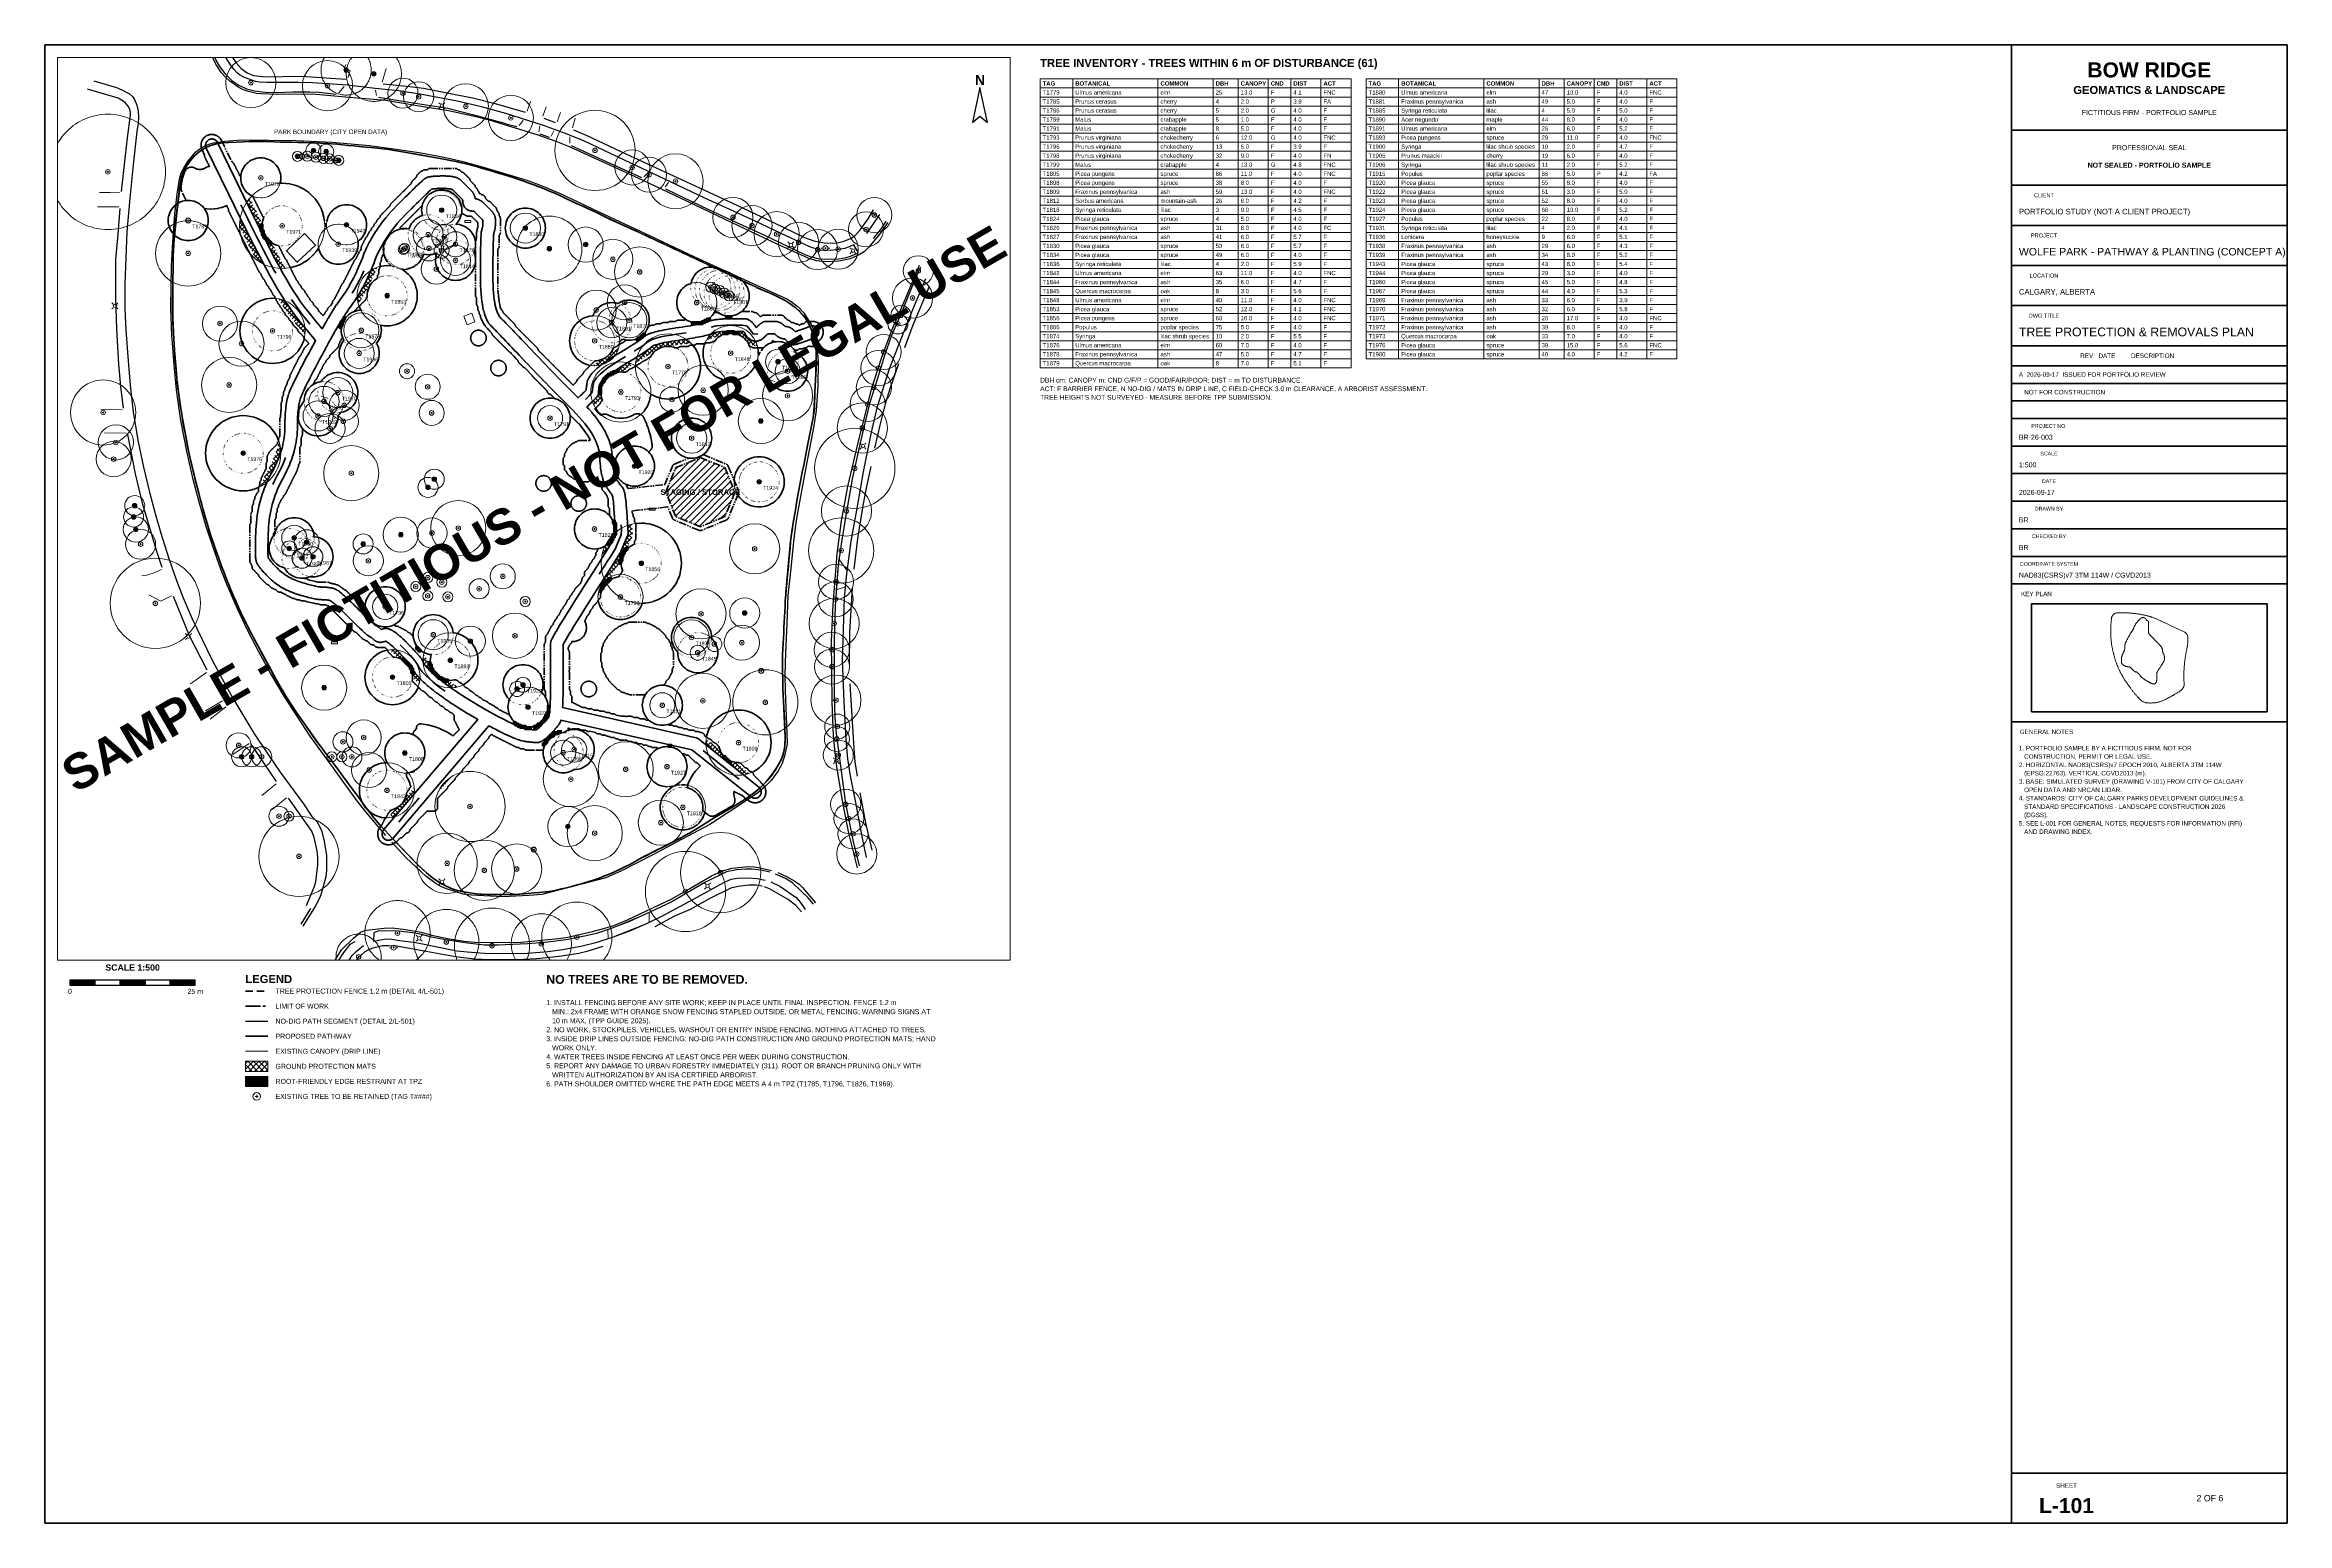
# Paper-space layout 'L-101' of a CAD drawing. Header units: metres. Extents: x 10 to 904, y 10 to 600.
# The model-space entities are those that its viewports show. They can reach past a viewport. Long polylines and large blocks are cut down to what shows.
import ezdxf
from ezdxf.enums import TextEntityAlignment as Align

# ---------------------------------------------------------------- set-up
doc = ezdxf.new("R2010")
doc.units = ezdxf.units.M
doc.header["$LTSCALE"] = 0.5
for name, pattern in [('DASHED', [9, 6, -3]), ('DOT', [1.5, 0, -1.5]), ('PHANTOM', [22, 12, -2, 2, -2, 2, -2])]:
    doc.linetypes.add(name, pattern=pattern)
for name, color, linetype, lineweight in [('G-ANNO-LEGN', 7, 'Continuous', 18), ('G-ANNO-NOTE', 7, 'Continuous', 18), ('G-ANNO-NRTH', 7, 'Continuous', 25), ('G-ANNO-TTLB', 7, 'Continuous', 35), ('G-ANNO-WMRK', 8, 'Continuous', 35), ('L-ANNO-SCHD', 7, 'Continuous', 18), ('L-ANNO-TEXT', 2, 'Continuous', 18), ('L-GRAD-DRAIN', 150, 'Continuous', 25), ('L-HARD-PAVE', 8, 'Continuous', 35), ('L-HARD-WALL', 7, 'Continuous', 50), ('L-PLNT-PROT', 1, 'DASHED', 35), ('L-PLNT-TEXT', 3, 'Continuous', 18), ('L-SITE-LIMIT', 6, 'PHANTOM', 50), ('V-BLDG', 7, 'Continuous', 50), ('V-PROP-LINE', 7, 'PHANTOM', 50), ('V-PROP-TEXT', 7, 'Continuous', 18), ('V-ROAD-CURB', 7, 'Continuous', 25), ('V-ROAD-DW', 8, 'Continuous', 18), ('V-ROAD-SW', 8, 'Continuous', 25), ('V-SITE-FURN', 40, 'Continuous', 18), ('V-SITE-HARD', 8, 'Continuous', 18), ('V-UTIL-ELEC', 1, 'Continuous', 18), ('V-UTIL-WATER', 4, 'Continuous', 18), ('V-VEG-CANOPY', 92, 'Continuous', 13), ('V-VEG-TREE', 94, 'Continuous', 18)]:
    doc.layers.add(name, color=color, linetype=linetype, lineweight=lineweight)
doc.layers.add('G-VPRT', color=8, linetype='Continuous', lineweight=13, plot=False)
doc.styles.add('BR-STD', font='arial.ttf')
doc.styles.add('BR-TITLE', font='arialbd.ttf')

# ---------------------------------------------------------------- blocks, each defined once
blk = doc.blocks.new('TB-ARCH-D')
at = {"color": 0, "lineweight": -2}
for p, q in [((794.4, 10), (794.4, 599.6)), ((794.4, 565.6), (904.4, 565.6)), ((794.4, 543.6), (904.4, 543.6)), ((794.4, 527.6), (904.4, 527.6)), ((794.4, 511.6), (904.4, 511.6)), ((794.4, 495.6), (904.4, 495.6)), ((794.4, 479.6), (904.4, 479.6)), ((794.4, 471.6), (904.4, 471.6)), ((794.4, 464.6), (904.4, 464.6)), ((794.4, 457.6), (904.4, 457.6)), ((794.4, 450.6), (904.4, 450.6)), ((794.4, 439.6), (904.4, 439.6)), ((794.4, 428.6), (904.4, 428.6)), ((794.4, 417.6), (904.4, 417.6)), ((794.4, 406.6), (904.4, 406.6)), ((794.4, 395.6), (904.4, 395.6)), ((794.4, 384.6), (904.4, 384.6)), ((794.4, 329.6), (904.4, 329.6)), ((794.4, 30), (904.4, 30))]:
    blk.add_line(p, q, dxfattribs=at)
for points in [[(10, 10), (904.4, 10), (904.4, 599.6), (10, 599.6)], [(802.4, 333.6), (896.4, 333.6), (896.4, 376.6), (802.4, 376.6)]]:
    blk.add_lwpolyline(points, close=True, dxfattribs=at)
for s, height, style, p in [('BOW RIDGE', 6, 'BR-TITLE', (849.4, 589.6)), ('GEOMATICS & LANDSCAPE', 3.2, 'BR-TITLE', (849.4, 581.6)), ('FICTITIOUS FIRM - PORTFOLIO SAMPLE', 2, 'BR-STD', (849.4, 572.6)), ('PROFESSIONAL SEAL', 2, 'BR-STD', (849.4, 558.6)), ('NOT SEALED - PORTFOLIO SAMPLE', 2, 'BR-TITLE', (849.4, 551.6)), ('CLIENT', 1.6, 'BR-STD', (807.4, 539.6)), ('PROJECT', 1.6, 'BR-STD', (807.4, 523.6)), ('LOCATION', 1.6, 'BR-STD', (807.4, 507.6)), ('DWG TITLE', 1.6, 'BR-STD', (807.4, 491.6)), ('REV   DATE         DESCRIPTION', 1.8, 'BR-STD', (840.6, 475.6)), ('PROJECT NO.', 1.5, 'BR-STD', (809.4, 447.6)), ('SCALE', 1.5, 'BR-STD', (809.4, 436.6)), ('DATE', 1.5, 'BR-STD', (809.4, 425.6)), ('DRAWN BY', 1.5, 'BR-STD', (809.4, 414.6)), ('CHECKED BY', 1.5, 'BR-STD', (809.4, 403.6)), ('COORDINATE SYSTEM', 1.5, 'BR-STD', (809.4, 392.6)), ('KEY PLAN', 1.8, 'BR-STD', (804.4, 380.6)), ('GENERAL NOTES', 1.8, 'BR-STD', (808.4, 325.6)), ('SHEET', 1.8, 'BR-STD', (816.4, 25))]:
    blk.add_text(s, height=height, dxfattribs=dict(at, style=style)).set_placement(p, align=Align.MIDDLE_CENTER)
at = {"color": 0, "lineweight": -2, "style": 'BR-STD'}
for tag, height, p in [('CLIENT', 2.2, (797.4, 533.1)), ('PROJECT', 3, (797.4, 517.1)), ('LOCATION', 2.2, (797.4, 501.1)), ('DWG_TITLE', 3.5, (797.4, 485.1)), ('REV1', 1.8, (797.4, 468.1)), ('REV2', 1.8, (797.4, 461.1)), ('REV3', 1.8, (797.4, 454.1)), ('PROJ_NO', 2, (797.4, 443.1)), ('SCALE', 2, (797.4, 432.1)), ('DATE', 2, (797.4, 421.1)), ('DRAWN', 2, (797.4, 410.1)), ('CHECKED', 2, (797.4, 399.1)), ('CRS', 2, (797.4, 388.1))]:
    blk.add_attdef(tag, text='', height=height, dxfattribs=at).set_placement(p, align=Align.MIDDLE_LEFT)
at = {"color": 0, "lineweight": -2}
for tag, height, style, p in [('SHEET_NO', 6, 'BR-TITLE', (816.4, 17)), ('SHEETS', 2.5, 'BR-STD', (873.6, 20))]:
    blk.add_attdef(tag, text='', height=height, dxfattribs=dict(at, style=style)).set_placement(p, align=Align.MIDDLE_CENTER)
blk = doc.blocks.new('WATERMARK-SAMPLE')
at = {"color": 0, "lineweight": -2, "style": 'BR-TITLE'}
blk.add_text('SAMPLE - FICTITIOUS - NOT FOR LEGAL USE', height=14, dxfattribs=at).set_placement((0, 0), align=Align.MIDDLE_CENTER)
blk = doc.blocks.new('NORTH-ARROW')
at = {"color": 0, "lineweight": -2}
blk.add_lwpolyline([(0, 10), (-3, -4), (0, -1.5), (3, -4)], close=True, dxfattribs=at)
at = {"color": 0, "lineweight": -2, "style": 'BR-TITLE'}
blk.add_text('N', height=4, dxfattribs=at).set_placement((0, 13), align=Align.MIDDLE_CENTER)
blk = doc.blocks.new('VEG-TREE-DECID')
at = {"color": 0, "lineweight": -2}
for p, q in [((-0.6, 0), (0.6, 0)), ((0, -0.6), (0, 0.6))]:
    blk.add_line(p, q, dxfattribs=at)
blk.add_circle((0, 0), 1.5, dxfattribs=at)
blk = doc.blocks.new('SITE-BENCH')
at = {"color": 0, "lineweight": -2}
blk.add_lwpolyline([(-1.5, -0.5), (1.5, -0.5), (1.5, 0.5), (-1.5, 0.5)], close=True, dxfattribs=at)
blk = doc.blocks.new('UTIL-HYDRANT')
at = {"lineweight": -2}
h = blk.add_hatch(color=0, dxfattribs=at)
h.dxf.hatch_style = 1
edge = h.paths.add_edge_path()
edge.add_arc((0, 0), 0.4, 0, 360)
at = {"color": 0, "lineweight": -2}
for p, q in [((-1, 0), (-1.7, 0)), ((1, 0), (1.7, 0))]:
    blk.add_line(p, q, dxfattribs=at)
blk.add_circle((0, 0), 1, dxfattribs=at)
blk = doc.blocks.new('UTIL-LIGHT')
at = {"color": 0, "lineweight": -2}
for p, q in [((-0.71, 0.71), (-1.2, 1.2)), ((0.71, 0.71), (1.2, 1.2)), ((-0.71, -0.71), (-1.2, -1.2)), ((0.71, -0.71), (1.2, -1.2))]:
    blk.add_line(p, q, dxfattribs=at)
blk.add_circle((0, 0), 0.7, dxfattribs=at)
blk = doc.blocks.new('VEG-TREE-CONIF')
at = {"color": 0, "lineweight": -2}
for q in [(-1.5, 0), (-1.1, 1.1), (-1.1, -1.1), (0, 1.5), (1.1, 1.1), (1.5, 0), (0, -1.5), (1.1, -1.1)]:
    blk.add_line((0, 0), q, dxfattribs=at)
blk.add_circle((0, 0), 1.5, dxfattribs=at)

msp = doc.modelspace()

# ---------------------------------------------------------------- hatches: boundary and pattern name
at = {"layer": 'L-HARD-WALL'}
h = msp.add_hatch(color=1, dxfattribs=at)
h.dxf.hatch_style = 1
h.paths.add_polyline_path([(-6480.8, 5654763.95), (-6482, 5654763.95), (-6482.03, 5654763.95), (-6482.06, 5654763.96), (-6482.09, 5654763.96), (-6482.11, 5654763.97), (-6482.14, 5654763.99), (-6482.17, 5654764), (-6482.19, 5654764.02), (-6482.21, 5654764.04), (-6482.23, 5654764.06), (-6482.25, 5654764.08), (-6482.26, 5654764.11), (-6482.28, 5654764.14), (-6482.29, 5654764.16), (-6482.29, 5654764.19), (-6482.3, 5654764.22), (-6482.3, 5654764.25), (-6482.3, 5654764.5), (-6482.3, 5654764.53), (-6482.29, 5654764.56), (-6482.29, 5654764.59), (-6482.28, 5654764.61), (-6482.26, 5654764.64), (-6482.25, 5654764.67), (-6482.23, 5654764.69), (-6482.21, 5654764.71), (-6482.19, 5654764.73), (-6482.17, 5654764.75), (-6482.14, 5654764.76), (-6482.11, 5654764.78), (-6482.09, 5654764.79), (-6482.06, 5654764.79), (-6482.03, 5654764.8), (-6482, 5654764.8), (-6480.5, 5654764.8), (-6480.47, 5654764.8), (-6480.44, 5654764.79), (-6480.41, 5654764.79), (-6480.39, 5654764.78), (-6480.36, 5654764.76), (-6480.33, 5654764.75), (-6480.31, 5654764.73), (-6480.29, 5654764.71), (-6480.27, 5654764.69), (-6480.25, 5654764.67), (-6480.24, 5654764.64), (-6480.22, 5654764.61), (-6480.21, 5654764.59), (-6480.21, 5654764.56), (-6480.2, 5654764.55), (-6479.75, 5654764.55), (-6479.72, 5654764.55), (-6479.69, 5654764.54), (-6479.66, 5654764.54), (-6479.64, 5654764.53), (-6479.61, 5654764.51), (-6479.58, 5654764.5), (-6479.56, 5654764.48), (-6479.54, 5654764.46), (-6479.52, 5654764.44), (-6479.5, 5654764.42), (-6479.49, 5654764.39), (-6479.47, 5654764.36), (-6479.46, 5654764.34), (-6479.46, 5654764.31), (-6479.45, 5654764.3), (-6479.25, 5654764.3), (-6479.22, 5654764.3), (-6479.19, 5654764.29), (-6479.16, 5654764.29), (-6479.14, 5654764.28), (-6479.11, 5654764.26), (-6479.08, 5654764.25), (-6479.06, 5654764.23), (-6479.04, 5654764.21), (-6479.02, 5654764.19), (-6479, 5654764.17), (-6478.99, 5654764.14), (-6478.97, 5654764.11), (-6478.96, 5654764.09), (-6478.96, 5654764.06), (-6478.95, 5654764.05), (-6478.75, 5654764.05), (-6478.72, 5654764.05), (-6478.69, 5654764.04), (-6478.66, 5654764.04), (-6478.64, 5654764.03), (-6478.61, 5654764.01), (-6478.58, 5654764), (-6478.56, 5654763.98), (-6478.54, 5654763.96), (-6478.52, 5654763.94), (-6478.5, 5654763.92), (-6478.49, 5654763.89), (-6478.47, 5654763.86), (-6478.46, 5654763.84), (-6478.46, 5654763.81), (-6478.45, 5654763.8), (-6478.44, 5654763.79), (-6478.41, 5654763.79), (-6478.39, 5654763.78), (-6478.36, 5654763.76), (-6478.33, 5654763.75), (-6478.31, 5654763.73), (-6478.29, 5654763.71), (-6478.27, 5654763.69), (-6478.25, 5654763.67), (-6478.24, 5654763.64), (-6478.22, 5654763.61), (-6478.21, 5654763.59), (-6478.21, 5654763.56), (-6478.2, 5654763.55), (-6478.19, 5654763.54), (-6478.16, 5654763.54), (-6478.14, 5654763.53), (-6478.11, 5654763.51), (-6478.08, 5654763.5), (-6478.06, 5654763.48), (-6478.04, 5654763.46), (-6478.02, 5654763.44), (-6478, 5654763.42), (-6477.99, 5654763.39), (-6477.97, 5654763.36), (-6477.96, 5654763.34), (-6477.96, 5654763.31), (-6477.95, 5654763.3), (-6477.94, 5654763.29), (-6477.91, 5654763.29), (-6477.89, 5654763.28), (-6477.86, 5654763.26), (-6477.83, 5654763.25), (-6477.81, 5654763.23), (-6477.79, 5654763.21), (-6477.77, 5654763.19), (-6477.75, 5654763.17), (-6477.74, 5654763.14), (-6477.72, 5654763.11), (-6477.71, 5654763.09), (-6477.71, 5654763.06), (-6477.7, 5654763.05), (-6477.69, 5654763.04), (-6477.66, 5654763.04), (-6477.64, 5654763.03), (-6477.61, 5654763.01), (-6477.58, 5654763), (-6477.56, 5654762.98), (-6477.54, 5654762.96), (-6477.52, 5654762.94), (-6477.5, 5654762.92), (-6477.49, 5654762.89), (-6477.47, 5654762.86), (-6477.46, 5654762.84), (-6477.46, 5654762.81), (-6477.45, 5654762.8), (-6477.44, 5654762.79), (-6477.41, 5654762.79), (-6477.39, 5654762.78), (-6477.36, 5654762.76), (-6477.33, 5654762.75), (-6477.31, 5654762.73), (-6477.29, 5654762.71), (-6477.27, 5654762.69), (-6477.25, 5654762.67), (-6477.24, 5654762.64), (-6477.22, 5654762.61), (-6477.21, 5654762.59), (-6477.21, 5654762.56), (-6477.2, 5654762.53), (-6477.2, 5654762.5), (-6477.2, 5654762.3), (-6477.19, 5654762.29), (-6477.16, 5654762.29), (-6477.14, 5654762.28), (-6477.11, 5654762.26), (-6477.08, 5654762.25), (-6477.06, 5654762.23), (-6477.04, 5654762.21), (-6477.02, 5654762.19), (-6477, 5654762.17), (-6476.99, 5654762.14), (-6476.97, 5654762.11), (-6476.96, 5654762.09), (-6476.96, 5654762.06), (-6476.95, 5654762.03), (-6476.95, 5654762), (-6476.95, 5654761.55), (-6476.94, 5654761.54), (-6476.91, 5654761.54), (-6476.89, 5654761.53), (-6476.86, 5654761.51), (-6476.83, 5654761.5), (-6476.81, 5654761.48), (-6476.79, 5654761.46), (-6476.77, 5654761.44), (-6476.75, 5654761.42), (-6476.74, 5654761.39), (-6476.72, 5654761.36), (-6476.71, 5654761.34), (-6476.71, 5654761.31), (-6476.7, 5654761.28), (-6476.7, 5654761.25), (-6476.7, 5654761), (-6476.7, 5654760.97), (-6476.71, 5654760.94), (-6476.71, 5654760.91), (-6476.72, 5654760.89), (-6476.74, 5654760.86), (-6476.75, 5654760.83), (-6476.77, 5654760.81), (-6476.79, 5654760.79), (-6476.81, 5654760.77), (-6476.83, 5654760.75), (-6476.86, 5654760.74), (-6476.89, 5654760.72), (-6476.91, 5654760.71), (-6476.94, 5654760.71), (-6476.97, 5654760.7), (-6477, 5654760.7), (-6477.25, 5654760.7), (-6477.28, 5654760.7), (-6477.31, 5654760.71), (-6477.34, 5654760.71), (-6477.36, 5654760.72), (-6477.39, 5654760.74), (-6477.42, 5654760.75), (-6477.44, 5654760.77), (-6477.46, 5654760.79), (-6477.48, 5654760.81), (-6477.5, 5654760.83), (-6477.51, 5654760.86), (-6477.53, 5654760.89), (-6477.54, 5654760.91), (-6477.54, 5654760.94), (-6477.55, 5654760.95), (-6477.56, 5654760.96), (-6477.59, 5654760.96), (-6477.61, 5654760.97), (-6477.64, 5654760.99), (-6477.67, 5654761), (-6477.69, 5654761.02), (-6477.71, 5654761.04), (-6477.73, 5654761.06), (-6477.75, 5654761.08), (-6477.76, 5654761.11), (-6477.78, 5654761.14), (-6477.79, 5654761.16), (-6477.79, 5654761.19), (-6477.8, 5654761.22), (-6477.8, 5654761.25), (-6477.8, 5654761.95), (-6477.81, 5654761.96), (-6477.84, 5654761.96), (-6477.86, 5654761.97), (-6477.89, 5654761.99), (-6477.92, 5654762), (-6477.94, 5654762.02), (-6477.96, 5654762.04), (-6477.98, 5654762.06), (-6478, 5654762.08), (-6478.01, 5654762.11), (-6478.03, 5654762.14), (-6478.04, 5654762.16), (-6478.04, 5654762.19), (-6478.05, 5654762.2), (-6478.06, 5654762.21), (-6478.09, 5654762.21), (-6478.11, 5654762.22), (-6478.14, 5654762.24), (-6478.17, 5654762.25), (-6478.19, 5654762.27), (-6478.21, 5654762.29), (-6478.23, 5654762.31), (-6478.25, 5654762.33), (-6478.26, 5654762.36), (-6478.28, 5654762.39), (-6478.29, 5654762.41), (-6478.29, 5654762.44), (-6478.3, 5654762.45), (-6478.31, 5654762.46), (-6478.34, 5654762.46), (-6478.36, 5654762.47), (-6478.39, 5654762.49), (-6478.42, 5654762.5), (-6478.44, 5654762.52), (-6478.46, 5654762.54), (-6478.48, 5654762.56), (-6478.5, 5654762.58), (-6478.51, 5654762.61), (-6478.53, 5654762.64), (-6478.54, 5654762.66), (-6478.54, 5654762.69), (-6478.55, 5654762.7), (-6478.56, 5654762.71), (-6478.59, 5654762.71), (-6478.61, 5654762.72), (-6478.64, 5654762.74), (-6478.67, 5654762.75), (-6478.69, 5654762.77), (-6478.71, 5654762.79), (-6478.73, 5654762.81), (-6478.75, 5654762.83), (-6478.76, 5654762.86), (-6478.78, 5654762.89), (-6478.79, 5654762.91), (-6478.79, 5654762.94), (-6478.8, 5654762.95), (-6478.81, 5654762.96), (-6478.84, 5654762.96), (-6478.86, 5654762.97), (-6478.89, 5654762.99), (-6478.92, 5654763), (-6478.94, 5654763.02), (-6478.96, 5654763.04), (-6478.98, 5654763.06), (-6479, 5654763.08), (-6479.01, 5654763.11), (-6479.03, 5654763.14), (-6479.04, 5654763.16), (-6479.04, 5654763.19), (-6479.05, 5654763.2), (-6479.25, 5654763.2), (-6479.28, 5654763.2), (-6479.31, 5654763.21), (-6479.34, 5654763.21), (-6479.36, 5654763.22), (-6479.39, 5654763.24), (-6479.42, 5654763.25), (-6479.44, 5654763.27), (-6479.46, 5654763.29), (-6479.48, 5654763.31), (-6479.5, 5654763.33), (-6479.51, 5654763.36), (-6479.53, 5654763.39), (-6479.54, 5654763.41), (-6479.54, 5654763.44), (-6479.55, 5654763.45), (-6479.56, 5654763.46), (-6479.59, 5654763.46), (-6479.61, 5654763.47), (-6479.64, 5654763.49), (-6479.67, 5654763.5), (-6479.69, 5654763.52), (-6479.71, 5654763.54), (-6479.73, 5654763.56), (-6479.75, 5654763.58), (-6479.76, 5654763.61), (-6479.78, 5654763.64), (-6479.79, 5654763.66), (-6479.79, 5654763.69), (-6479.8, 5654763.7), (-6480.5, 5654763.7), (-6480.53, 5654763.7), (-6480.56, 5654763.71), (-6480.59, 5654763.71), (-6480.61, 5654763.72), (-6480.64, 5654763.74), (-6480.67, 5654763.75), (-6480.69, 5654763.77), (-6480.71, 5654763.79), (-6480.73, 5654763.81), (-6480.75, 5654763.83), (-6480.76, 5654763.86), (-6480.78, 5654763.89), (-6480.79, 5654763.91), (-6480.79, 5654763.94)])
h = msp.add_hatch(color=1, dxfattribs=at)
h.dxf.hatch_style = 1
h.paths.add_polyline_path([(-6517.3, 5654755.7), (-6517.31, 5654755.71), (-6517.34, 5654755.71), (-6517.36, 5654755.72), (-6517.39, 5654755.74), (-6517.42, 5654755.75), (-6517.44, 5654755.77), (-6517.46, 5654755.79), (-6517.48, 5654755.81), (-6517.5, 5654755.83), (-6517.51, 5654755.86), (-6517.53, 5654755.89), (-6517.54, 5654755.91), (-6517.54, 5654755.94), (-6517.55, 5654755.97), (-6517.55, 5654756), (-6517.55, 5654757.25), (-6517.55, 5654757.28), (-6517.54, 5654757.31), (-6517.54, 5654757.34), (-6517.53, 5654757.36), (-6517.51, 5654757.39), (-6517.5, 5654757.42), (-6517.48, 5654757.44), (-6517.46, 5654757.46), (-6517.44, 5654757.48), (-6517.42, 5654757.5), (-6517.39, 5654757.51), (-6517.36, 5654757.53), (-6517.34, 5654757.54), (-6517.31, 5654757.54), (-6517.28, 5654757.55), (-6517.25, 5654757.55), (-6517, 5654757.55), (-6516.97, 5654757.55), (-6516.94, 5654757.54), (-6516.91, 5654757.54), (-6516.89, 5654757.53), (-6516.86, 5654757.51), (-6516.83, 5654757.5), (-6516.81, 5654757.48), (-6516.79, 5654757.46), (-6516.77, 5654757.44), (-6516.75, 5654757.42), (-6516.74, 5654757.39), (-6516.72, 5654757.36), (-6516.71, 5654757.34), (-6516.71, 5654757.31), (-6516.7, 5654757.28), (-6516.7, 5654757.25), (-6516.7, 5654756.3), (-6516.69, 5654756.29), (-6516.66, 5654756.29), (-6516.64, 5654756.28), (-6516.61, 5654756.26), (-6516.58, 5654756.25), (-6516.56, 5654756.23), (-6516.54, 5654756.21), (-6516.52, 5654756.19), (-6516.5, 5654756.17), (-6516.49, 5654756.14), (-6516.47, 5654756.11), (-6516.46, 5654756.09), (-6516.46, 5654756.06), (-6516.45, 5654756.03), (-6516.45, 5654756), (-6516.45, 5654755.55), (-6516.44, 5654755.54), (-6516.41, 5654755.54), (-6516.39, 5654755.53), (-6516.36, 5654755.51), (-6516.33, 5654755.5), (-6516.31, 5654755.48), (-6516.29, 5654755.46), (-6516.27, 5654755.44), (-6516.25, 5654755.42), (-6516.24, 5654755.39), (-6516.22, 5654755.36), (-6516.21, 5654755.34), (-6516.21, 5654755.31), (-6516.2, 5654755.28), (-6516.2, 5654755.25), (-6516.2, 5654755.05), (-6516.19, 5654755.04), (-6516.16, 5654755.04), (-6516.14, 5654755.03), (-6516.11, 5654755.01), (-6516.08, 5654755), (-6516.06, 5654754.98), (-6516.04, 5654754.96), (-6516.02, 5654754.94), (-6516, 5654754.92), (-6515.99, 5654754.89), (-6515.97, 5654754.86), (-6515.96, 5654754.84), (-6515.96, 5654754.81), (-6515.95, 5654754.8), (-6515.94, 5654754.79), (-6515.91, 5654754.79), (-6515.89, 5654754.78), (-6515.86, 5654754.76), (-6515.83, 5654754.75), (-6515.81, 5654754.73), (-6515.79, 5654754.71), (-6515.77, 5654754.69), (-6515.75, 5654754.67), (-6515.74, 5654754.64), (-6515.72, 5654754.61), (-6515.71, 5654754.59), (-6515.71, 5654754.56), (-6515.7, 5654754.55), (-6515.69, 5654754.54), (-6515.66, 5654754.54), (-6515.64, 5654754.53), (-6515.61, 5654754.51), (-6515.58, 5654754.5), (-6515.56, 5654754.48), (-6515.54, 5654754.46), (-6515.52, 5654754.44), (-6515.5, 5654754.42), (-6515.49, 5654754.39), (-6515.47, 5654754.36), (-6515.46, 5654754.34), (-6515.46, 5654754.31), (-6515.45, 5654754.3), (-6515.44, 5654754.29), (-6515.41, 5654754.29), (-6515.39, 5654754.28), (-6515.36, 5654754.26), (-6515.33, 5654754.25), (-6515.31, 5654754.23), (-6515.29, 5654754.21), (-6515.27, 5654754.19), (-6515.25, 5654754.17), (-6515.24, 5654754.14), (-6515.22, 5654754.11), (-6515.21, 5654754.09), (-6515.21, 5654754.06), (-6515.2, 5654754.05), (-6515.19, 5654754.04), (-6515.16, 5654754.04), (-6515.14, 5654754.03), (-6515.11, 5654754.01), (-6515.08, 5654754), (-6515.06, 5654753.98), (-6515.04, 5654753.96), (-6515.02, 5654753.94), (-6515, 5654753.92), (-6514.99, 5654753.89), (-6514.97, 5654753.86), (-6514.96, 5654753.84), (-6514.96, 5654753.81), (-6514.95, 5654753.78), (-6514.95, 5654753.75), (-6514.95, 5654753.5), (-6514.95, 5654753.47), (-6514.96, 5654753.44), (-6514.96, 5654753.41), (-6514.97, 5654753.39), (-6514.99, 5654753.36), (-6515, 5654753.33), (-6515.02, 5654753.31), (-6515.04, 5654753.29), (-6515.06, 5654753.27), (-6515.08, 5654753.25), (-6515.11, 5654753.24), (-6515.14, 5654753.22), (-6515.16, 5654753.21), (-6515.19, 5654753.21), (-6515.22, 5654753.2), (-6515.25, 5654753.2), (-6515.5, 5654753.2), (-6515.53, 5654753.2), (-6515.56, 5654753.21), (-6515.59, 5654753.21), (-6515.61, 5654753.22), (-6515.64, 5654753.24), (-6515.67, 5654753.25), (-6515.69, 5654753.27), (-6515.71, 5654753.29), (-6515.73, 5654753.31), (-6515.75, 5654753.33), (-6515.76, 5654753.36), (-6515.78, 5654753.39), (-6515.79, 5654753.41), (-6515.79, 5654753.44), (-6515.8, 5654753.45), (-6515.81, 5654753.46), (-6515.84, 5654753.46), (-6515.86, 5654753.47), (-6515.89, 5654753.49), (-6515.92, 5654753.5), (-6515.94, 5654753.52), (-6515.96, 5654753.54), (-6515.98, 5654753.56), (-6516, 5654753.58), (-6516.01, 5654753.61), (-6516.03, 5654753.64), (-6516.04, 5654753.66), (-6516.04, 5654753.69), (-6516.05, 5654753.7), (-6516.06, 5654753.71), (-6516.09, 5654753.71), (-6516.11, 5654753.72), (-6516.14, 5654753.74), (-6516.17, 5654753.75), (-6516.19, 5654753.77), (-6516.21, 5654753.79), (-6516.23, 5654753.81), (-6516.25, 5654753.83), (-6516.26, 5654753.86), (-6516.28, 5654753.89), (-6516.29, 5654753.91), (-6516.29, 5654753.94), (-6516.3, 5654753.95), (-6516.31, 5654753.96), (-6516.34, 5654753.96), (-6516.36, 5654753.97), (-6516.39, 5654753.99), (-6516.42, 5654754), (-6516.44, 5654754.02), (-6516.46, 5654754.04), (-6516.48, 5654754.06), (-6516.5, 5654754.08), (-6516.51, 5654754.11), (-6516.53, 5654754.14), (-6516.54, 5654754.16), (-6516.54, 5654754.19), (-6516.55, 5654754.2), (-6516.56, 5654754.21), (-6516.59, 5654754.21), (-6516.61, 5654754.22), (-6516.64, 5654754.24), (-6516.67, 5654754.25), (-6516.69, 5654754.27), (-6516.71, 5654754.29), (-6516.73, 5654754.31), (-6516.75, 5654754.33), (-6516.76, 5654754.36), (-6516.78, 5654754.39), (-6516.79, 5654754.41), (-6516.79, 5654754.44), (-6516.8, 5654754.45), (-6516.81, 5654754.46), (-6516.84, 5654754.46), (-6516.86, 5654754.47), (-6516.89, 5654754.49), (-6516.92, 5654754.5), (-6516.94, 5654754.52), (-6516.96, 5654754.54), (-6516.98, 5654754.56), (-6517, 5654754.58), (-6517.01, 5654754.61), (-6517.03, 5654754.64), (-6517.04, 5654754.66), (-6517.04, 5654754.69), (-6517.05, 5654754.72), (-6517.05, 5654754.75), (-6517.05, 5654754.95), (-6517.06, 5654754.96), (-6517.09, 5654754.96), (-6517.11, 5654754.97), (-6517.14, 5654754.99), (-6517.17, 5654755), (-6517.19, 5654755.02), (-6517.21, 5654755.04), (-6517.23, 5654755.06), (-6517.25, 5654755.08), (-6517.26, 5654755.11), (-6517.28, 5654755.14), (-6517.29, 5654755.16), (-6517.29, 5654755.19), (-6517.3, 5654755.22), (-6517.3, 5654755.25)])
h = msp.add_hatch(color=1, dxfattribs=at)
h.dxf.hatch_style = 1
h.paths.add_polyline_path([(-6501.8, 5654737.25), (-6501.8, 5654737.28), (-6501.79, 5654737.31), (-6501.79, 5654737.34), (-6501.78, 5654737.36), (-6501.76, 5654737.39), (-6501.75, 5654737.42), (-6501.73, 5654737.44), (-6501.71, 5654737.46), (-6501.69, 5654737.48), (-6501.67, 5654737.5), (-6501.64, 5654737.51), (-6501.61, 5654737.53), (-6501.59, 5654737.54), (-6501.56, 5654737.54), (-6501.55, 5654737.55), (-6501.55, 5654738), (-6501.55, 5654738.03), (-6501.54, 5654738.06), (-6501.54, 5654738.09), (-6501.53, 5654738.11), (-6501.51, 5654738.14), (-6501.5, 5654738.17), (-6501.48, 5654738.19), (-6501.46, 5654738.21), (-6501.44, 5654738.23), (-6501.42, 5654738.25), (-6501.39, 5654738.26), (-6501.36, 5654738.28), (-6501.34, 5654738.29), (-6501.31, 5654738.29), (-6501.3, 5654738.3), (-6501.29, 5654738.31), (-6501.29, 5654738.34), (-6501.28, 5654738.36), (-6501.26, 5654738.39), (-6501.25, 5654738.42), (-6501.23, 5654738.44), (-6501.21, 5654738.46), (-6501.19, 5654738.48), (-6501.17, 5654738.5), (-6501.14, 5654738.51), (-6501.11, 5654738.53), (-6501.09, 5654738.54), (-6501.06, 5654738.54), (-6501.05, 5654738.55), (-6501.05, 5654738.75), (-6501.05, 5654738.78), (-6501.04, 5654738.81), (-6501.04, 5654738.84), (-6501.03, 5654738.86), (-6501.01, 5654738.89), (-6501, 5654738.92), (-6500.98, 5654738.94), (-6500.96, 5654738.96), (-6500.94, 5654738.98), (-6500.92, 5654739), (-6500.89, 5654739.01), (-6500.86, 5654739.03), (-6500.84, 5654739.04), (-6500.81, 5654739.04), (-6500.78, 5654739.05), (-6500.75, 5654739.05), (-6500.5, 5654739.05), (-6500.47, 5654739.05), (-6500.44, 5654739.04), (-6500.41, 5654739.04), (-6500.39, 5654739.03), (-6500.36, 5654739.01), (-6500.33, 5654739), (-6500.31, 5654738.98), (-6500.29, 5654738.96), (-6500.27, 5654738.94), (-6500.25, 5654738.92), (-6500.24, 5654738.89), (-6500.22, 5654738.86), (-6500.21, 5654738.84), (-6500.21, 5654738.81), (-6500.2, 5654738.78), (-6500.2, 5654738.75), (-6500.2, 5654738.5), (-6500.2, 5654738.47), (-6500.21, 5654738.44), (-6500.21, 5654738.41), (-6500.22, 5654738.39), (-6500.24, 5654738.36), (-6500.25, 5654738.33), (-6500.27, 5654738.31), (-6500.29, 5654738.29), (-6500.31, 5654738.27), (-6500.33, 5654738.25), (-6500.36, 5654738.24), (-6500.39, 5654738.22), (-6500.41, 5654738.21), (-6500.44, 5654738.21), (-6500.45, 5654738.2), (-6500.45, 5654738), (-6500.45, 5654737.97), (-6500.46, 5654737.94), (-6500.46, 5654737.91), (-6500.47, 5654737.89), (-6500.49, 5654737.86), (-6500.5, 5654737.83), (-6500.52, 5654737.81), (-6500.54, 5654737.79), (-6500.56, 5654737.77), (-6500.58, 5654737.75), (-6500.61, 5654737.74), (-6500.64, 5654737.72), (-6500.66, 5654737.71), (-6500.69, 5654737.71), (-6500.7, 5654737.7), (-6500.7, 5654737.25), (-6500.7, 5654737.22), (-6500.71, 5654737.19), (-6500.71, 5654737.16), (-6500.72, 5654737.14), (-6500.74, 5654737.11), (-6500.75, 5654737.08), (-6500.77, 5654737.06), (-6500.79, 5654737.04), (-6500.81, 5654737.02), (-6500.83, 5654737), (-6500.86, 5654736.99), (-6500.89, 5654736.97), (-6500.91, 5654736.96), (-6500.94, 5654736.96), (-6500.95, 5654736.95), (-6500.95, 5654736.75), (-6500.95, 5654736.72), (-6500.96, 5654736.69), (-6500.96, 5654736.66), (-6500.97, 5654736.64), (-6500.99, 5654736.61), (-6501, 5654736.58), (-6501.02, 5654736.56), (-6501.04, 5654736.54), (-6501.06, 5654736.52), (-6501.08, 5654736.5), (-6501.11, 5654736.49), (-6501.14, 5654736.47), (-6501.16, 5654736.46), (-6501.19, 5654736.46), (-6501.22, 5654736.45), (-6501.25, 5654736.45), (-6501.5, 5654736.45), (-6501.53, 5654736.45), (-6501.56, 5654736.46), (-6501.59, 5654736.46), (-6501.61, 5654736.47), (-6501.64, 5654736.49), (-6501.67, 5654736.5), (-6501.69, 5654736.52), (-6501.71, 5654736.54), (-6501.73, 5654736.56), (-6501.75, 5654736.58), (-6501.76, 5654736.61), (-6501.78, 5654736.64), (-6501.79, 5654736.66), (-6501.79, 5654736.69), (-6501.8, 5654736.72), (-6501.8, 5654736.75)])
h = msp.add_hatch(color=1, dxfattribs=at)
h.dxf.hatch_style = 1
h.paths.add_polyline_path([(-6431.25, 5654737.2), (-6431.28, 5654737.2), (-6431.31, 5654737.21), (-6431.34, 5654737.21), (-6431.36, 5654737.22), (-6431.39, 5654737.24), (-6431.42, 5654737.25), (-6431.44, 5654737.27), (-6431.46, 5654737.29), (-6431.48, 5654737.31), (-6431.5, 5654737.33), (-6431.51, 5654737.36), (-6431.53, 5654737.39), (-6431.54, 5654737.41), (-6431.54, 5654737.44), (-6431.55, 5654737.47), (-6431.55, 5654737.5), (-6431.55, 5654737.75), (-6431.55, 5654737.78), (-6431.54, 5654737.81), (-6431.54, 5654737.84), (-6431.53, 5654737.86), (-6431.51, 5654737.89), (-6431.5, 5654737.92), (-6431.48, 5654737.94), (-6431.46, 5654737.96), (-6431.44, 5654737.98), (-6431.42, 5654738), (-6431.39, 5654738.01), (-6431.36, 5654738.03), (-6431.34, 5654738.04), (-6431.31, 5654738.04), (-6431.28, 5654738.05), (-6431.25, 5654738.05), (-6429.55, 5654738.05), (-6429.54, 5654738.06), (-6429.54, 5654738.09), (-6429.53, 5654738.11), (-6429.51, 5654738.14), (-6429.5, 5654738.17), (-6429.48, 5654738.19), (-6429.46, 5654738.21), (-6429.44, 5654738.23), (-6429.42, 5654738.25), (-6429.39, 5654738.26), (-6429.36, 5654738.28), (-6429.34, 5654738.29), (-6429.31, 5654738.29), (-6429.28, 5654738.3), (-6429.25, 5654738.3), (-6429.05, 5654738.3), (-6429.04, 5654738.31), (-6429.04, 5654738.34), (-6429.03, 5654738.36), (-6429.01, 5654738.39), (-6429, 5654738.42), (-6428.98, 5654738.44), (-6428.96, 5654738.46), (-6428.94, 5654738.48), (-6428.92, 5654738.5), (-6428.89, 5654738.51), (-6428.86, 5654738.53), (-6428.84, 5654738.54), (-6428.81, 5654738.54), (-6428.78, 5654738.55), (-6428.75, 5654738.55), (-6428.55, 5654738.55), (-6428.54, 5654738.56), (-6428.54, 5654738.59), (-6428.53, 5654738.61), (-6428.51, 5654738.64), (-6428.5, 5654738.67), (-6428.48, 5654738.69), (-6428.46, 5654738.71), (-6428.44, 5654738.73), (-6428.42, 5654738.75), (-6428.39, 5654738.76), (-6428.36, 5654738.78), (-6428.34, 5654738.79), (-6428.31, 5654738.79), (-6428.28, 5654738.8), (-6428.25, 5654738.8), (-6427.75, 5654738.8), (-6427.72, 5654738.8), (-6427.69, 5654738.79), (-6427.66, 5654738.79), (-6427.64, 5654738.78), (-6427.61, 5654738.76), (-6427.58, 5654738.75), (-6427.56, 5654738.73), (-6427.54, 5654738.71), (-6427.52, 5654738.69), (-6427.5, 5654738.67), (-6427.49, 5654738.64), (-6427.47, 5654738.61), (-6427.46, 5654738.59), (-6427.46, 5654738.56), (-6427.45, 5654738.53), (-6427.45, 5654738.5), (-6427.45, 5654738.25), (-6427.45, 5654738.22), (-6427.46, 5654738.19), (-6427.46, 5654738.16), (-6427.47, 5654738.14), (-6427.49, 5654738.11), (-6427.5, 5654738.08), (-6427.52, 5654738.06), (-6427.54, 5654738.04), (-6427.56, 5654738.02), (-6427.58, 5654738), (-6427.61, 5654737.99), (-6427.64, 5654737.97), (-6427.66, 5654737.96), (-6427.69, 5654737.96), (-6427.72, 5654737.95), (-6427.75, 5654737.95), (-6427.95, 5654737.95), (-6427.96, 5654737.94), (-6427.96, 5654737.91), (-6427.97, 5654737.89), (-6427.99, 5654737.86), (-6428, 5654737.83), (-6428.02, 5654737.81), (-6428.04, 5654737.79), (-6428.06, 5654737.77), (-6428.08, 5654737.75), (-6428.11, 5654737.74), (-6428.14, 5654737.72), (-6428.16, 5654737.71), (-6428.19, 5654737.71), (-6428.22, 5654737.7), (-6428.25, 5654737.7), (-6428.45, 5654737.7), (-6428.46, 5654737.69), (-6428.46, 5654737.66), (-6428.47, 5654737.64), (-6428.49, 5654737.61), (-6428.5, 5654737.58), (-6428.52, 5654737.56), (-6428.54, 5654737.54), (-6428.56, 5654737.52), (-6428.58, 5654737.5), (-6428.61, 5654737.49), (-6428.64, 5654737.47), (-6428.66, 5654737.46), (-6428.69, 5654737.46), (-6428.72, 5654737.45), (-6428.75, 5654737.45), (-6428.95, 5654737.45), (-6428.96, 5654737.44), (-6428.96, 5654737.41), (-6428.97, 5654737.39), (-6428.99, 5654737.36), (-6429, 5654737.33), (-6429.02, 5654737.31), (-6429.04, 5654737.29), (-6429.06, 5654737.27), (-6429.08, 5654737.25), (-6429.11, 5654737.24), (-6429.14, 5654737.22), (-6429.16, 5654737.21), (-6429.19, 5654737.21), (-6429.22, 5654737.2), (-6429.25, 5654737.2)])
h = msp.add_hatch(color=1, dxfattribs=at)
h.dxf.hatch_style = 1
h.paths.add_polyline_path([(-6424.5, 5654738.45), (-6424.53, 5654738.45), (-6424.56, 5654738.46), (-6424.59, 5654738.46), (-6424.61, 5654738.47), (-6424.64, 5654738.49), (-6424.67, 5654738.5), (-6424.69, 5654738.52), (-6424.71, 5654738.54), (-6424.73, 5654738.56), (-6424.75, 5654738.58), (-6424.76, 5654738.61), (-6424.78, 5654738.64), (-6424.79, 5654738.66), (-6424.79, 5654738.69), (-6424.8, 5654738.72), (-6424.8, 5654738.75), (-6424.8, 5654739), (-6424.8, 5654739.03), (-6424.79, 5654739.06), (-6424.79, 5654739.09), (-6424.78, 5654739.11), (-6424.76, 5654739.14), (-6424.75, 5654739.17), (-6424.73, 5654739.19), (-6424.71, 5654739.21), (-6424.69, 5654739.23), (-6424.67, 5654739.25), (-6424.64, 5654739.26), (-6424.61, 5654739.28), (-6424.59, 5654739.29), (-6424.56, 5654739.29), (-6424.53, 5654739.3), (-6424.5, 5654739.3), (-6423.5, 5654739.3), (-6423.47, 5654739.3), (-6423.44, 5654739.29), (-6423.41, 5654739.29), (-6423.39, 5654739.28), (-6423.36, 5654739.26), (-6423.33, 5654739.25), (-6423.31, 5654739.23), (-6423.29, 5654739.21), (-6423.27, 5654739.19), (-6423.25, 5654739.17), (-6423.24, 5654739.14), (-6423.22, 5654739.11), (-6423.21, 5654739.09), (-6423.21, 5654739.06), (-6423.2, 5654739.03), (-6423.2, 5654739), (-6423.2, 5654738.75), (-6423.2, 5654738.72), (-6423.21, 5654738.69), (-6423.21, 5654738.66), (-6423.22, 5654738.64), (-6423.24, 5654738.61), (-6423.25, 5654738.58), (-6423.27, 5654738.56), (-6423.29, 5654738.54), (-6423.31, 5654738.52), (-6423.33, 5654738.5), (-6423.36, 5654738.49), (-6423.39, 5654738.47), (-6423.41, 5654738.46), (-6423.44, 5654738.46), (-6423.47, 5654738.45), (-6423.5, 5654738.45)])
h = msp.add_hatch(color=1, dxfattribs=at)
h.dxf.hatch_style = 1
h.paths.add_polyline_path([(-6442.3, 5654734.8), (-6442.29, 5654734.81), (-6442.29, 5654734.84), (-6442.28, 5654734.86), (-6442.26, 5654734.89), (-6442.25, 5654734.92), (-6442.23, 5654734.94), (-6442.21, 5654734.96), (-6442.19, 5654734.98), (-6442.17, 5654735), (-6442.14, 5654735.01), (-6442.11, 5654735.03), (-6442.09, 5654735.04), (-6442.06, 5654735.04), (-6442.03, 5654735.05), (-6442, 5654735.05), (-6441.8, 5654735.05), (-6441.79, 5654735.06), (-6441.79, 5654735.09), (-6441.78, 5654735.11), (-6441.76, 5654735.14), (-6441.75, 5654735.17), (-6441.73, 5654735.19), (-6441.71, 5654735.21), (-6441.69, 5654735.23), (-6441.67, 5654735.25), (-6441.64, 5654735.26), (-6441.61, 5654735.28), (-6441.59, 5654735.29), (-6441.56, 5654735.29), (-6441.55, 5654735.3), (-6441.54, 5654735.31), (-6441.54, 5654735.34), (-6441.53, 5654735.36), (-6441.51, 5654735.39), (-6441.5, 5654735.42), (-6441.48, 5654735.44), (-6441.46, 5654735.46), (-6441.44, 5654735.48), (-6441.42, 5654735.5), (-6441.39, 5654735.51), (-6441.36, 5654735.53), (-6441.34, 5654735.54), (-6441.31, 5654735.54), (-6441.3, 5654735.55), (-6441.29, 5654735.56), (-6441.29, 5654735.59), (-6441.28, 5654735.61), (-6441.26, 5654735.64), (-6441.25, 5654735.67), (-6441.23, 5654735.69), (-6441.21, 5654735.71), (-6441.19, 5654735.73), (-6441.17, 5654735.75), (-6441.14, 5654735.76), (-6441.11, 5654735.78), (-6441.09, 5654735.79), (-6441.06, 5654735.79), (-6441.03, 5654735.8), (-6441, 5654735.8), (-6440.75, 5654735.8), (-6440.72, 5654735.8), (-6440.69, 5654735.79), (-6440.66, 5654735.79), (-6440.64, 5654735.78), (-6440.61, 5654735.76), (-6440.58, 5654735.75), (-6440.56, 5654735.73), (-6440.54, 5654735.71), (-6440.52, 5654735.69), (-6440.5, 5654735.67), (-6440.49, 5654735.64), (-6440.47, 5654735.61), (-6440.46, 5654735.59), (-6440.46, 5654735.56), (-6440.45, 5654735.53), (-6440.45, 5654735.5), (-6440.45, 5654735.25), (-6440.45, 5654735.22), (-6440.46, 5654735.19), (-6440.46, 5654735.16), (-6440.47, 5654735.14), (-6440.49, 5654735.11), (-6440.5, 5654735.08), (-6440.52, 5654735.06), (-6440.54, 5654735.04), (-6440.56, 5654735.02), (-6440.58, 5654735), (-6440.61, 5654734.99), (-6440.64, 5654734.97), (-6440.66, 5654734.96), (-6440.69, 5654734.96), (-6440.7, 5654734.95), (-6440.71, 5654734.94), (-6440.71, 5654734.91), (-6440.72, 5654734.89), (-6440.74, 5654734.86), (-6440.75, 5654734.83), (-6440.77, 5654734.81), (-6440.79, 5654734.79), (-6440.81, 5654734.77), (-6440.83, 5654734.75), (-6440.86, 5654734.74), (-6440.89, 5654734.72), (-6440.91, 5654734.71), (-6440.94, 5654734.71), (-6440.95, 5654734.7), (-6440.96, 5654734.69), (-6440.96, 5654734.66), (-6440.97, 5654734.64), (-6440.99, 5654734.61), (-6441, 5654734.58), (-6441.02, 5654734.56), (-6441.04, 5654734.54), (-6441.06, 5654734.52), (-6441.08, 5654734.5), (-6441.11, 5654734.49), (-6441.14, 5654734.47), (-6441.16, 5654734.46), (-6441.19, 5654734.46), (-6441.22, 5654734.45), (-6441.25, 5654734.45), (-6441.45, 5654734.45), (-6441.46, 5654734.44), (-6441.46, 5654734.41), (-6441.47, 5654734.39), (-6441.49, 5654734.36), (-6441.5, 5654734.33), (-6441.52, 5654734.31), (-6441.54, 5654734.29), (-6441.56, 5654734.27), (-6441.58, 5654734.25), (-6441.61, 5654734.24), (-6441.64, 5654734.22), (-6441.66, 5654734.21), (-6441.69, 5654734.21), (-6441.7, 5654734.2), (-6441.71, 5654734.19), (-6441.71, 5654734.16), (-6441.72, 5654734.14), (-6441.74, 5654734.11), (-6441.75, 5654734.08), (-6441.77, 5654734.06), (-6441.79, 5654734.04), (-6441.81, 5654734.02), (-6441.83, 5654734), (-6441.86, 5654733.99), (-6441.89, 5654733.97), (-6441.91, 5654733.96), (-6441.94, 5654733.96), (-6441.97, 5654733.95), (-6442, 5654733.95), (-6442.25, 5654733.95), (-6442.28, 5654733.95), (-6442.31, 5654733.96), (-6442.34, 5654733.96), (-6442.36, 5654733.97), (-6442.39, 5654733.99), (-6442.42, 5654734), (-6442.44, 5654734.02), (-6442.46, 5654734.04), (-6442.48, 5654734.06), (-6442.5, 5654734.08), (-6442.51, 5654734.11), (-6442.53, 5654734.14), (-6442.54, 5654734.16), (-6442.54, 5654734.19), (-6442.55, 5654734.22), (-6442.55, 5654734.25), (-6442.55, 5654734.5), (-6442.55, 5654734.53), (-6442.54, 5654734.56), (-6442.54, 5654734.59), (-6442.53, 5654734.61), (-6442.51, 5654734.64), (-6442.5, 5654734.67), (-6442.48, 5654734.69), (-6442.46, 5654734.71), (-6442.44, 5654734.73), (-6442.42, 5654734.75), (-6442.39, 5654734.76), (-6442.36, 5654734.78), (-6442.34, 5654734.79), (-6442.31, 5654734.79)])
h = msp.add_hatch(color=1, dxfattribs=at)
h.dxf.hatch_style = 1
h.paths.add_polyline_path([(-6425, 5654735.2), (-6425.03, 5654735.2), (-6425.06, 5654735.21), (-6425.09, 5654735.21), (-6425.11, 5654735.22), (-6425.14, 5654735.24), (-6425.17, 5654735.25), (-6425.19, 5654735.27), (-6425.21, 5654735.29), (-6425.23, 5654735.31), (-6425.25, 5654735.33), (-6425.26, 5654735.36), (-6425.28, 5654735.39), (-6425.29, 5654735.41), (-6425.29, 5654735.44), (-6425.3, 5654735.47), (-6425.3, 5654735.5), (-6425.3, 5654735.75), (-6425.3, 5654735.78), (-6425.29, 5654735.81), (-6425.29, 5654735.84), (-6425.28, 5654735.86), (-6425.26, 5654735.89), (-6425.25, 5654735.92), (-6425.23, 5654735.94), (-6425.21, 5654735.96), (-6425.19, 5654735.98), (-6425.17, 5654736), (-6425.14, 5654736.01), (-6425.11, 5654736.03), (-6425.09, 5654736.04), (-6425.06, 5654736.04), (-6425.03, 5654736.05), (-6425, 5654736.05), (-6424.55, 5654736.05), (-6424.54, 5654736.06), (-6424.54, 5654736.09), (-6424.53, 5654736.11), (-6424.51, 5654736.14), (-6424.5, 5654736.17), (-6424.48, 5654736.19), (-6424.46, 5654736.21), (-6424.44, 5654736.23), (-6424.42, 5654736.25), (-6424.39, 5654736.26), (-6424.36, 5654736.28), (-6424.34, 5654736.29), (-6424.31, 5654736.29), (-6424.28, 5654736.3), (-6424.25, 5654736.3), (-6423, 5654736.3), (-6422.97, 5654736.3), (-6422.94, 5654736.29), (-6422.91, 5654736.29), (-6422.89, 5654736.28), (-6422.86, 5654736.26), (-6422.83, 5654736.25), (-6422.81, 5654736.23), (-6422.79, 5654736.21), (-6422.77, 5654736.19), (-6422.75, 5654736.17), (-6422.74, 5654736.14), (-6422.72, 5654736.11), (-6422.71, 5654736.09), (-6422.71, 5654736.06), (-6422.7, 5654736.05), (-6422, 5654736.05), (-6421.97, 5654736.05), (-6421.94, 5654736.04), (-6421.91, 5654736.04), (-6421.89, 5654736.03), (-6421.86, 5654736.01), (-6421.83, 5654736), (-6421.81, 5654735.98), (-6421.79, 5654735.96), (-6421.77, 5654735.94), (-6421.75, 5654735.92), (-6421.74, 5654735.89), (-6421.72, 5654735.86), (-6421.71, 5654735.84), (-6421.71, 5654735.81), (-6421.7, 5654735.78), (-6421.7, 5654735.75), (-6421.7, 5654735.5), (-6421.7, 5654735.47), (-6421.71, 5654735.44), (-6421.71, 5654735.41), (-6421.72, 5654735.39), (-6421.74, 5654735.36), (-6421.75, 5654735.33), (-6421.77, 5654735.31), (-6421.79, 5654735.29), (-6421.81, 5654735.27), (-6421.83, 5654735.25), (-6421.86, 5654735.24), (-6421.89, 5654735.22), (-6421.91, 5654735.21), (-6421.94, 5654735.21), (-6421.97, 5654735.2), (-6422, 5654735.2), (-6423, 5654735.2), (-6423.03, 5654735.2), (-6423.06, 5654735.21), (-6423.09, 5654735.21), (-6423.11, 5654735.22), (-6423.14, 5654735.24), (-6423.17, 5654735.25), (-6423.19, 5654735.27), (-6423.21, 5654735.29), (-6423.23, 5654735.31), (-6423.25, 5654735.33), (-6423.26, 5654735.36), (-6423.28, 5654735.39), (-6423.29, 5654735.41), (-6423.29, 5654735.44), (-6423.3, 5654735.45), (-6423.95, 5654735.45), (-6423.96, 5654735.44), (-6423.96, 5654735.41), (-6423.97, 5654735.39), (-6423.99, 5654735.36), (-6424, 5654735.33), (-6424.02, 5654735.31), (-6424.04, 5654735.29), (-6424.06, 5654735.27), (-6424.08, 5654735.25), (-6424.11, 5654735.24), (-6424.14, 5654735.22), (-6424.16, 5654735.21), (-6424.19, 5654735.21), (-6424.22, 5654735.2), (-6424.25, 5654735.2)])
h = msp.add_hatch(color=1, dxfattribs=at)
h.dxf.hatch_style = 1
h.paths.add_polyline_path([(-6449.75, 5654723.2), (-6449.78, 5654723.2), (-6449.81, 5654723.21), (-6449.84, 5654723.21), (-6449.86, 5654723.22), (-6449.89, 5654723.24), (-6449.92, 5654723.25), (-6449.94, 5654723.27), (-6449.96, 5654723.29), (-6449.98, 5654723.31), (-6450, 5654723.33), (-6450.01, 5654723.36), (-6450.03, 5654723.39), (-6450.04, 5654723.41), (-6450.04, 5654723.44), (-6450.05, 5654723.47), (-6450.05, 5654723.5), (-6450.05, 5654724.75), (-6450.05, 5654724.78), (-6450.04, 5654724.81), (-6450.04, 5654724.84), (-6450.03, 5654724.86), (-6450.01, 5654724.89), (-6450, 5654724.92), (-6449.98, 5654724.94), (-6449.96, 5654724.96), (-6449.94, 5654724.98), (-6449.92, 5654725), (-6449.89, 5654725.01), (-6449.86, 5654725.03), (-6449.84, 5654725.04), (-6449.81, 5654725.04), (-6449.78, 5654725.05), (-6449.75, 5654725.05), (-6449.72, 5654725.05), (-6449.73, 5654725.06), (-6449.75, 5654725.08), (-6449.76, 5654725.11), (-6449.78, 5654725.14), (-6449.79, 5654725.16), (-6449.79, 5654725.19), (-6449.8, 5654725.22), (-6449.8, 5654725.25), (-6449.8, 5654725.5), (-6449.8, 5654725.53), (-6449.79, 5654725.56), (-6449.79, 5654725.59), (-6449.78, 5654725.61), (-6449.76, 5654725.64), (-6449.75, 5654725.67), (-6449.73, 5654725.69), (-6449.71, 5654725.71), (-6449.69, 5654725.73), (-6449.67, 5654725.75), (-6449.64, 5654725.76), (-6449.61, 5654725.78), (-6449.59, 5654725.79), (-6449.56, 5654725.79), (-6449.55, 5654725.8), (-6449.55, 5654726), (-6449.55, 5654726.03), (-6449.54, 5654726.06), (-6449.54, 5654726.09), (-6449.53, 5654726.11), (-6449.51, 5654726.14), (-6449.5, 5654726.17), (-6449.48, 5654726.19), (-6449.46, 5654726.21), (-6449.44, 5654726.23), (-6449.42, 5654726.25), (-6449.39, 5654726.26), (-6449.36, 5654726.28), (-6449.34, 5654726.29), (-6449.31, 5654726.29), (-6449.3, 5654726.3), (-6449.3, 5654726.5), (-6449.3, 5654726.53), (-6449.29, 5654726.56), (-6449.29, 5654726.59), (-6449.28, 5654726.61), (-6449.26, 5654726.64), (-6449.25, 5654726.67), (-6449.23, 5654726.69), (-6449.21, 5654726.71), (-6449.19, 5654726.73), (-6449.17, 5654726.75), (-6449.14, 5654726.76), (-6449.11, 5654726.78), (-6449.09, 5654726.79), (-6449.06, 5654726.79), (-6449.05, 5654726.8), (-6449.04, 5654726.81), (-6449.04, 5654726.84), (-6449.03, 5654726.86), (-6449.01, 5654726.89), (-6449, 5654726.92), (-6448.98, 5654726.94), (-6448.96, 5654726.96), (-6448.94, 5654726.98), (-6448.92, 5654727), (-6448.89, 5654727.01), (-6448.86, 5654727.03), (-6448.84, 5654727.04), (-6448.81, 5654727.04), (-6448.8, 5654727.05), (-6448.79, 5654727.06), (-6448.79, 5654727.09), (-6448.78, 5654727.11), (-6448.76, 5654727.14), (-6448.75, 5654727.17), (-6448.73, 5654727.19), (-6448.71, 5654727.21), (-6448.69, 5654727.23), (-6448.67, 5654727.25), (-6448.64, 5654727.26), (-6448.61, 5654727.28), (-6448.59, 5654727.29), (-6448.56, 5654727.29), (-6448.55, 5654727.3), (-6448.54, 5654727.31), (-6448.54, 5654727.34), (-6448.53, 5654727.36), (-6448.51, 5654727.39), (-6448.5, 5654727.42), (-6448.48, 5654727.44), (-6448.46, 5654727.46), (-6448.44, 5654727.48), (-6448.42, 5654727.5), (-6448.39, 5654727.51), (-6448.36, 5654727.53), (-6448.34, 5654727.54), (-6448.31, 5654727.54), (-6448.3, 5654727.55), (-6448.29, 5654727.56), (-6448.29, 5654727.59), (-6448.28, 5654727.61), (-6448.26, 5654727.64), (-6448.25, 5654727.67), (-6448.23, 5654727.69), (-6448.21, 5654727.71), (-6448.19, 5654727.73), (-6448.17, 5654727.75), (-6448.14, 5654727.76), (-6448.11, 5654727.78), (-6448.09, 5654727.79), (-6448.06, 5654727.79), (-6448.03, 5654727.8), (-6448, 5654727.8), (-6447.8, 5654727.8), (-6447.79, 5654727.81), (-6447.79, 5654727.84), (-6447.78, 5654727.86), (-6447.76, 5654727.89), (-6447.75, 5654727.92), (-6447.73, 5654727.94), (-6447.71, 5654727.96), (-6447.69, 5654727.98), (-6447.67, 5654728), (-6447.64, 5654728.01), (-6447.61, 5654728.03), (-6447.59, 5654728.04), (-6447.56, 5654728.04), (-6447.53, 5654728.05), (-6447.5, 5654728.05), (-6447.3, 5654728.05), (-6447.29, 5654728.06), (-6447.29, 5654728.09), (-6447.28, 5654728.11), (-6447.26, 5654728.14), (-6447.25, 5654728.17), (-6447.23, 5654728.19), (-6447.21, 5654728.21), (-6447.19, 5654728.23), (-6447.17, 5654728.25), (-6447.14, 5654728.26), (-6447.11, 5654728.28), (-6447.09, 5654728.29), (-6447.06, 5654728.29), (-6447.03, 5654728.3), (-6447, 5654728.3), (-6446.55, 5654728.3), (-6446.54, 5654728.31), (-6446.54, 5654728.34), (-6446.53, 5654728.36), (-6446.51, 5654728.39), (-6446.5, 5654728.42), (-6446.48, 5654728.44), (-6446.46, 5654728.46), (-6446.44, 5654728.48), (-6446.42, 5654728.5), (-6446.39, 5654728.51), (-6446.36, 5654728.53), (-6446.34, 5654728.54), (-6446.31, 5654728.54), (-6446.28, 5654728.55), (-6446.25, 5654728.55), (-6446, 5654728.55), (-6445.97, 5654728.55), (-6445.94, 5654728.54), (-6445.91, 5654728.54), (-6445.89, 5654728.53), (-6445.86, 5654728.51), (-6445.83, 5654728.5), (-6445.81, 5654728.48), (-6445.79, 5654728.46), (-6445.77, 5654728.44), (-6445.75, 5654728.42), (-6445.74, 5654728.39), (-6445.72, 5654728.36), (-6445.71, 5654728.34), (-6445.71, 5654728.31), (-6445.7, 5654728.28), (-6445.7, 5654728.25), (-6445.7, 5654728), (-6445.7, 5654727.97), (-6445.71, 5654727.94), (-6445.71, 5654727.91), (-6445.72, 5654727.89), (-6445.74, 5654727.86), (-6445.75, 5654727.83), (-6445.77, 5654727.81), (-6445.79, 5654727.79), (-6445.81, 5654727.77), (-6445.83, 5654727.75), (-6445.86, 5654727.74), (-6445.89, 5654727.72), (-6445.91, 5654727.71), (-6445.94, 5654727.71), (-6445.97, 5654727.7), (-6446, 5654727.7), (-6446.2, 5654727.7), (-6446.21, 5654727.69), (-6446.21, 5654727.66), (-6446.22, 5654727.64), (-6446.24, 5654727.61), (-6446.25, 5654727.58), (-6446.27, 5654727.56), (-6446.29, 5654727.54), (-6446.31, 5654727.52), (-6446.33, 5654727.5), (-6446.36, 5654727.49), (-6446.39, 5654727.47), (-6446.41, 5654727.46), (-6446.44, 5654727.46), (-6446.47, 5654727.45), (-6446.5, 5654727.45), (-6446.7, 5654727.45), (-6446.71, 5654727.44), (-6446.71, 5654727.41), (-6446.72, 5654727.39), (-6446.74, 5654727.36), (-6446.75, 5654727.33), (-6446.77, 5654727.31), (-6446.79, 5654727.29), (-6446.81, 5654727.27), (-6446.83, 5654727.25), (-6446.86, 5654727.24), (-6446.89, 5654727.22), (-6446.91, 5654727.21), (-6446.94, 5654727.21), (-6446.97, 5654727.2), (-6447, 5654727.2), (-6447.2, 5654727.2), (-6447.21, 5654727.19), (-6447.21, 5654727.16), (-6447.22, 5654727.14), (-6447.24, 5654727.11), (-6447.25, 5654727.08), (-6447.27, 5654727.06), (-6447.29, 5654727.04), (-6447.31, 5654727.02), (-6447.33, 5654727), (-6447.36, 5654726.99), (-6447.39, 5654726.97), (-6447.41, 5654726.96), (-6447.44, 5654726.96), (-6447.47, 5654726.95), (-6447.5, 5654726.95), (-6447.7, 5654726.95), (-6447.71, 5654726.94), (-6447.71, 5654726.91), (-6447.72, 5654726.89), (-6447.74, 5654726.86), (-6447.75, 5654726.83), (-6447.77, 5654726.81), (-6447.79, 5654726.79), (-6447.81, 5654726.77), (-6447.83, 5654726.75), (-6447.86, 5654726.74), (-6447.89, 5654726.72), (-6447.91, 5654726.71), (-6447.94, 5654726.71), (-6447.95, 5654726.7), (-6447.96, 5654726.69), (-6447.96, 5654726.66), (-6447.97, 5654726.64), (-6447.99, 5654726.61), (-6448, 5654726.58), (-6448.02, 5654726.56), (-6448.04, 5654726.54), (-6448.06, 5654726.52), (-6448.08, 5654726.5), (-6448.11, 5654726.49), (-6448.14, 5654726.47), (-6448.16, 5654726.46), (-6448.19, 5654726.46), (-6448.2, 5654726.45), (-6448.21, 5654726.44), (-6448.21, 5654726.41), (-6448.22, 5654726.39), (-6448.24, 5654726.36), (-6448.25, 5654726.33), (-6448.27, 5654726.31), (-6448.29, 5654726.29), (-6448.31, 5654726.27), (-6448.33, 5654726.25), (-6448.36, 5654726.24), (-6448.39, 5654726.22), (-6448.41, 5654726.21), (-6448.44, 5654726.21), (-6448.45, 5654726.2), (-6448.45, 5654726), (-6448.45, 5654725.97), (-6448.46, 5654725.94), (-6448.46, 5654725.91), (-6448.47, 5654725.89), (-6448.49, 5654725.86), (-6448.5, 5654725.83), (-6448.52, 5654725.81), (-6448.54, 5654725.79), (-6448.56, 5654725.77), (-6448.58, 5654725.75), (-6448.61, 5654725.74), (-6448.64, 5654725.72), (-6448.66, 5654725.71), (-6448.69, 5654725.71), (-6448.7, 5654725.7), (-6448.71, 5654725.69), (-6448.71, 5654725.66), (-6448.72, 5654725.64), (-6448.74, 5654725.61), (-6448.75, 5654725.58), (-6448.77, 5654725.56), (-6448.79, 5654725.54), (-6448.81, 5654725.52), (-6448.83, 5654725.5), (-6448.86, 5654725.49), (-6448.89, 5654725.47), (-6448.91, 5654725.46), (-6448.94, 5654725.46), (-6448.95, 5654725.45), (-6448.95, 5654725.25), (-6448.95, 5654725.22), (-6448.96, 5654725.19), (-6448.96, 5654725.16), (-6448.97, 5654725.14), (-6448.99, 5654725.11), (-6449, 5654725.08), (-6449.02, 5654725.06), (-6449.04, 5654725.04), (-6449.06, 5654725.02), (-6449.08, 5654725), (-6449.11, 5654724.99), (-6449.14, 5654724.97), (-6449.16, 5654724.96), (-6449.19, 5654724.96), (-6449.22, 5654724.95), (-6449.25, 5654724.95), (-6449.28, 5654724.95), (-6449.27, 5654724.94), (-6449.25, 5654724.92), (-6449.24, 5654724.89), (-6449.22, 5654724.86), (-6449.21, 5654724.84), (-6449.21, 5654724.81), (-6449.2, 5654724.78), (-6449.2, 5654724.75), (-6449.2, 5654723.5), (-6449.2, 5654723.47), (-6449.21, 5654723.44), (-6449.21, 5654723.41), (-6449.22, 5654723.39), (-6449.24, 5654723.36), (-6449.25, 5654723.33), (-6449.27, 5654723.31), (-6449.29, 5654723.29), (-6449.31, 5654723.27), (-6449.33, 5654723.25), (-6449.36, 5654723.24), (-6449.39, 5654723.22), (-6449.41, 5654723.21), (-6449.44, 5654723.21), (-6449.47, 5654723.2), (-6449.5, 5654723.2)])
h = msp.add_hatch(color=1, dxfattribs=at)
h.dxf.hatch_style = 1
h.paths.add_polyline_path([(-6448.3, 5654693.75), (-6448.3, 5654693.78), (-6448.29, 5654693.81), (-6448.29, 5654693.84), (-6448.28, 5654693.86), (-6448.26, 5654693.89), (-6448.25, 5654693.92), (-6448.23, 5654693.94), (-6448.21, 5654693.96), (-6448.19, 5654693.98), (-6448.17, 5654694), (-6448.14, 5654694.01), (-6448.11, 5654694.03), (-6448.09, 5654694.04), (-6448.06, 5654694.04), (-6448.05, 5654694.05), (-6448.04, 5654694.06), (-6448.04, 5654694.09), (-6448.03, 5654694.11), (-6448.01, 5654694.14), (-6448, 5654694.17), (-6447.98, 5654694.19), (-6447.96, 5654694.21), (-6447.94, 5654694.23), (-6447.92, 5654694.25), (-6447.89, 5654694.26), (-6447.86, 5654694.28), (-6447.84, 5654694.29), (-6447.81, 5654694.29), (-6447.8, 5654694.3), (-6447.8, 5654694.5), (-6447.8, 5654694.53), (-6447.79, 5654694.56), (-6447.79, 5654694.59), (-6447.78, 5654694.61), (-6447.76, 5654694.64), (-6447.75, 5654694.67), (-6447.73, 5654694.69), (-6447.71, 5654694.71), (-6447.69, 5654694.73), (-6447.67, 5654694.75), (-6447.64, 5654694.76), (-6447.61, 5654694.78), (-6447.59, 5654694.79), (-6447.56, 5654694.79), (-6447.55, 5654694.8), (-6447.55, 5654695), (-6447.55, 5654695.03), (-6447.54, 5654695.06), (-6447.54, 5654695.09), (-6447.53, 5654695.11), (-6447.51, 5654695.14), (-6447.5, 5654695.17), (-6447.48, 5654695.19), (-6447.46, 5654695.21), (-6447.44, 5654695.23), (-6447.42, 5654695.25), (-6447.39, 5654695.26), (-6447.36, 5654695.28), (-6447.34, 5654695.29), (-6447.31, 5654695.29), (-6447.3, 5654695.3), (-6447.3, 5654695.5), (-6447.3, 5654695.53), (-6447.29, 5654695.56), (-6447.29, 5654695.59), (-6447.28, 5654695.61), (-6447.26, 5654695.64), (-6447.25, 5654695.67), (-6447.23, 5654695.69), (-6447.21, 5654695.71), (-6447.19, 5654695.73), (-6447.17, 5654695.75), (-6447.14, 5654695.76), (-6447.11, 5654695.78), (-6447.09, 5654695.79), (-6447.06, 5654695.79), (-6447.05, 5654695.8), (-6447.05, 5654697.45), (-6447.06, 5654697.46), (-6447.09, 5654697.46), (-6447.11, 5654697.47), (-6447.14, 5654697.49), (-6447.17, 5654697.5), (-6447.19, 5654697.52), (-6447.21, 5654697.54), (-6447.23, 5654697.56), (-6447.25, 5654697.58), (-6447.26, 5654697.61), (-6447.28, 5654697.64), (-6447.29, 5654697.66), (-6447.29, 5654697.69), (-6447.3, 5654697.72), (-6447.3, 5654697.75), (-6447.3, 5654698.25), (-6447.3, 5654698.28), (-6447.29, 5654698.31), (-6447.29, 5654698.34), (-6447.28, 5654698.36), (-6447.26, 5654698.39), (-6447.25, 5654698.42), (-6447.23, 5654698.44), (-6447.21, 5654698.46), (-6447.19, 5654698.48), (-6447.17, 5654698.5), (-6447.14, 5654698.51), (-6447.11, 5654698.53), (-6447.09, 5654698.54), (-6447.06, 5654698.54), (-6447.03, 5654698.55), (-6447, 5654698.55), (-6446.75, 5654698.55), (-6446.72, 5654698.55), (-6446.69, 5654698.54), (-6446.66, 5654698.54), (-6446.64, 5654698.53), (-6446.61, 5654698.51), (-6446.58, 5654698.5), (-6446.56, 5654698.48), (-6446.54, 5654698.46), (-6446.52, 5654698.44), (-6446.5, 5654698.42), (-6446.49, 5654698.39), (-6446.47, 5654698.36), (-6446.46, 5654698.34), (-6446.46, 5654698.31), (-6446.45, 5654698.28), (-6446.45, 5654698.25), (-6446.45, 5654698.05), (-6446.44, 5654698.04), (-6446.41, 5654698.04), (-6446.39, 5654698.03), (-6446.36, 5654698.01), (-6446.33, 5654698), (-6446.31, 5654697.98), (-6446.29, 5654697.96), (-6446.27, 5654697.94), (-6446.25, 5654697.92), (-6446.24, 5654697.89), (-6446.22, 5654697.86), (-6446.21, 5654697.84), (-6446.21, 5654697.81), (-6446.2, 5654697.78), (-6446.2, 5654697.75), (-6446.2, 5654695.5), (-6446.2, 5654695.47), (-6446.21, 5654695.44), (-6446.21, 5654695.41), (-6446.22, 5654695.39), (-6446.24, 5654695.36), (-6446.25, 5654695.33), (-6446.27, 5654695.31), (-6446.29, 5654695.29), (-6446.31, 5654695.27), (-6446.33, 5654695.25), (-6446.36, 5654695.24), (-6446.39, 5654695.22), (-6446.41, 5654695.21), (-6446.44, 5654695.21), (-6446.45, 5654695.2), (-6446.45, 5654695), (-6446.45, 5654694.97), (-6446.46, 5654694.94), (-6446.46, 5654694.91), (-6446.47, 5654694.89), (-6446.49, 5654694.86), (-6446.5, 5654694.83), (-6446.52, 5654694.81), (-6446.54, 5654694.79), (-6446.56, 5654694.77), (-6446.58, 5654694.75), (-6446.61, 5654694.74), (-6446.64, 5654694.72), (-6446.66, 5654694.71), (-6446.69, 5654694.71), (-6446.7, 5654694.7), (-6446.7, 5654694.5), (-6446.7, 5654694.47), (-6446.71, 5654694.44), (-6446.71, 5654694.41), (-6446.72, 5654694.39), (-6446.74, 5654694.36), (-6446.75, 5654694.33), (-6446.77, 5654694.31), (-6446.79, 5654694.29), (-6446.81, 5654694.27), (-6446.83, 5654694.25), (-6446.86, 5654694.24), (-6446.89, 5654694.22), (-6446.91, 5654694.21), (-6446.94, 5654694.21), (-6446.95, 5654694.2), (-6446.95, 5654694), (-6446.95, 5654693.97), (-6446.96, 5654693.94), (-6446.96, 5654693.91), (-6446.97, 5654693.89), (-6446.99, 5654693.86), (-6447, 5654693.83), (-6447.02, 5654693.81), (-6447.04, 5654693.79), (-6447.06, 5654693.77), (-6447.08, 5654693.75), (-6447.11, 5654693.74), (-6447.14, 5654693.72), (-6447.16, 5654693.71), (-6447.19, 5654693.71), (-6447.2, 5654693.7), (-6447.21, 5654693.69), (-6447.21, 5654693.66), (-6447.22, 5654693.64), (-6447.24, 5654693.61), (-6447.25, 5654693.58), (-6447.27, 5654693.56), (-6447.29, 5654693.54), (-6447.31, 5654693.52), (-6447.33, 5654693.5), (-6447.36, 5654693.49), (-6447.39, 5654693.47), (-6447.41, 5654693.46), (-6447.44, 5654693.46), (-6447.45, 5654693.45), (-6447.46, 5654693.44), (-6447.46, 5654693.41), (-6447.47, 5654693.39), (-6447.49, 5654693.36), (-6447.5, 5654693.33), (-6447.52, 5654693.31), (-6447.54, 5654693.29), (-6447.56, 5654693.27), (-6447.58, 5654693.25), (-6447.61, 5654693.24), (-6447.64, 5654693.22), (-6447.66, 5654693.21), (-6447.69, 5654693.21), (-6447.72, 5654693.2), (-6447.75, 5654693.2), (-6448, 5654693.2), (-6448.03, 5654693.2), (-6448.06, 5654693.21), (-6448.09, 5654693.21), (-6448.11, 5654693.22), (-6448.14, 5654693.24), (-6448.17, 5654693.25), (-6448.19, 5654693.27), (-6448.21, 5654693.29), (-6448.23, 5654693.31), (-6448.25, 5654693.33), (-6448.26, 5654693.36), (-6448.28, 5654693.39), (-6448.29, 5654693.41), (-6448.29, 5654693.44), (-6448.3, 5654693.47), (-6448.3, 5654693.5)])
h = msp.add_hatch(color=1, dxfattribs=at)
h.dxf.hatch_style = 1
h.paths.add_polyline_path([(-6446.05, 5654690.25), (-6446.05, 5654690.28), (-6446.04, 5654690.31), (-6446.04, 5654690.34), (-6446.03, 5654690.36), (-6446.01, 5654690.39), (-6446, 5654690.42), (-6445.98, 5654690.44), (-6445.96, 5654690.46), (-6445.94, 5654690.48), (-6445.92, 5654690.5), (-6445.89, 5654690.51), (-6445.86, 5654690.53), (-6445.84, 5654690.54), (-6445.81, 5654690.54), (-6445.8, 5654690.55), (-6445.8, 5654691.25), (-6445.8, 5654691.28), (-6445.79, 5654691.31), (-6445.79, 5654691.34), (-6445.78, 5654691.36), (-6445.76, 5654691.39), (-6445.75, 5654691.42), (-6445.73, 5654691.44), (-6445.71, 5654691.46), (-6445.69, 5654691.48), (-6445.67, 5654691.5), (-6445.64, 5654691.51), (-6445.61, 5654691.53), (-6445.59, 5654691.54), (-6445.56, 5654691.54), (-6445.55, 5654691.55), (-6445.55, 5654691.75), (-6445.55, 5654691.78), (-6445.54, 5654691.81), (-6445.54, 5654691.84), (-6445.53, 5654691.86), (-6445.51, 5654691.89), (-6445.5, 5654691.92), (-6445.48, 5654691.94), (-6445.46, 5654691.96), (-6445.44, 5654691.98), (-6445.42, 5654692), (-6445.39, 5654692.01), (-6445.36, 5654692.03), (-6445.34, 5654692.04), (-6445.31, 5654692.04), (-6445.3, 5654692.05), (-6445.3, 5654692.25), (-6445.3, 5654692.28), (-6445.29, 5654692.31), (-6445.29, 5654692.34), (-6445.28, 5654692.36), (-6445.26, 5654692.39), (-6445.25, 5654692.42), (-6445.23, 5654692.44), (-6445.21, 5654692.46), (-6445.19, 5654692.48), (-6445.17, 5654692.5), (-6445.14, 5654692.51), (-6445.11, 5654692.53), (-6445.09, 5654692.54), (-6445.06, 5654692.54), (-6445.05, 5654692.55), (-6445.04, 5654692.56), (-6445.04, 5654692.59), (-6445.03, 5654692.61), (-6445.01, 5654692.64), (-6445, 5654692.67), (-6444.98, 5654692.69), (-6444.96, 5654692.71), (-6444.94, 5654692.73), (-6444.92, 5654692.75), (-6444.89, 5654692.76), (-6444.86, 5654692.78), (-6444.84, 5654692.79), (-6444.81, 5654692.79), (-6444.8, 5654692.8), (-6444.79, 5654692.81), (-6444.79, 5654692.84), (-6444.78, 5654692.86), (-6444.76, 5654692.89), (-6444.75, 5654692.92), (-6444.73, 5654692.94), (-6444.71, 5654692.96), (-6444.69, 5654692.98), (-6444.67, 5654693), (-6444.64, 5654693.01), (-6444.61, 5654693.03), (-6444.59, 5654693.04), (-6444.56, 5654693.04), (-6444.53, 5654693.05), (-6444.5, 5654693.05), (-6444.25, 5654693.05), (-6444.22, 5654693.05), (-6444.19, 5654693.04), (-6444.16, 5654693.04), (-6444.14, 5654693.03), (-6444.11, 5654693.01), (-6444.08, 5654693), (-6444.06, 5654692.98), (-6444.04, 5654692.96), (-6444.02, 5654692.94), (-6444, 5654692.92), (-6443.99, 5654692.89), (-6443.97, 5654692.86), (-6443.96, 5654692.84), (-6443.96, 5654692.81), (-6443.95, 5654692.78), (-6443.95, 5654692.75), (-6443.95, 5654692.5), (-6443.95, 5654692.47), (-6443.96, 5654692.44), (-6443.96, 5654692.41), (-6443.97, 5654692.39), (-6443.99, 5654692.36), (-6444, 5654692.33), (-6444.02, 5654692.31), (-6444.04, 5654692.29), (-6444.06, 5654692.27), (-6444.08, 5654692.25), (-6444.11, 5654692.24), (-6444.14, 5654692.22), (-6444.16, 5654692.21), (-6444.19, 5654692.21), (-6444.2, 5654692.2), (-6444.21, 5654692.19), (-6444.21, 5654692.16), (-6444.22, 5654692.14), (-6444.24, 5654692.11), (-6444.25, 5654692.08), (-6444.27, 5654692.06), (-6444.29, 5654692.04), (-6444.31, 5654692.02), (-6444.33, 5654692), (-6444.36, 5654691.99), (-6444.39, 5654691.97), (-6444.41, 5654691.96), (-6444.44, 5654691.96), (-6444.45, 5654691.95), (-6444.45, 5654691.75), (-6444.45, 5654691.72), (-6444.46, 5654691.69), (-6444.46, 5654691.66), (-6444.47, 5654691.64), (-6444.49, 5654691.61), (-6444.5, 5654691.58), (-6444.52, 5654691.56), (-6444.54, 5654691.54), (-6444.56, 5654691.52), (-6444.58, 5654691.5), (-6444.61, 5654691.49), (-6444.64, 5654691.47), (-6444.66, 5654691.46), (-6444.69, 5654691.46), (-6444.7, 5654691.45), (-6444.7, 5654691.25), (-6444.7, 5654691.22), (-6444.71, 5654691.19), (-6444.71, 5654691.16), (-6444.72, 5654691.14), (-6444.74, 5654691.11), (-6444.75, 5654691.08), (-6444.77, 5654691.06), (-6444.79, 5654691.04), (-6444.81, 5654691.02), (-6444.83, 5654691), (-6444.86, 5654690.99), (-6444.89, 5654690.97), (-6444.91, 5654690.96), (-6444.94, 5654690.96), (-6444.95, 5654690.95), (-6444.95, 5654690.25), (-6444.95, 5654690.22), (-6444.96, 5654690.19), (-6444.96, 5654690.16), (-6444.97, 5654690.14), (-6444.99, 5654690.11), (-6445, 5654690.08), (-6445.02, 5654690.06), (-6445.04, 5654690.04), (-6445.06, 5654690.02), (-6445.08, 5654690), (-6445.11, 5654689.99), (-6445.14, 5654689.97), (-6445.16, 5654689.96), (-6445.19, 5654689.96), (-6445.2, 5654689.95), (-6445.2, 5654689.75), (-6445.2, 5654689.72), (-6445.21, 5654689.69), (-6445.21, 5654689.66), (-6445.22, 5654689.64), (-6445.24, 5654689.61), (-6445.25, 5654689.58), (-6445.27, 5654689.56), (-6445.29, 5654689.54), (-6445.31, 5654689.52), (-6445.33, 5654689.5), (-6445.36, 5654689.49), (-6445.39, 5654689.47), (-6445.41, 5654689.46), (-6445.44, 5654689.46), (-6445.47, 5654689.45), (-6445.5, 5654689.45), (-6445.75, 5654689.45), (-6445.78, 5654689.45), (-6445.81, 5654689.46), (-6445.84, 5654689.46), (-6445.86, 5654689.47), (-6445.89, 5654689.49), (-6445.92, 5654689.5), (-6445.94, 5654689.52), (-6445.96, 5654689.54), (-6445.98, 5654689.56), (-6446, 5654689.58), (-6446.01, 5654689.61), (-6446.03, 5654689.64), (-6446.04, 5654689.66), (-6446.04, 5654689.69), (-6446.05, 5654689.72), (-6446.05, 5654689.75)])
h = msp.add_hatch(color=1, dxfattribs=at)
h.dxf.hatch_style = 1
h.paths.add_polyline_path([(-6449.8, 5654684.75), (-6449.8, 5654684.78), (-6449.79, 5654684.81), (-6449.79, 5654684.84), (-6449.78, 5654684.86), (-6449.76, 5654684.89), (-6449.75, 5654684.92), (-6449.73, 5654684.94), (-6449.71, 5654684.96), (-6449.69, 5654684.98), (-6449.67, 5654685), (-6449.64, 5654685.01), (-6449.61, 5654685.03), (-6449.59, 5654685.04), (-6449.56, 5654685.04), (-6449.55, 5654685.05), (-6449.55, 5654685.25), (-6449.55, 5654685.28), (-6449.54, 5654685.31), (-6449.54, 5654685.34), (-6449.53, 5654685.36), (-6449.51, 5654685.39), (-6449.5, 5654685.42), (-6449.48, 5654685.44), (-6449.46, 5654685.46), (-6449.44, 5654685.48), (-6449.42, 5654685.5), (-6449.39, 5654685.51), (-6449.36, 5654685.53), (-6449.34, 5654685.54), (-6449.31, 5654685.54), (-6449.3, 5654685.55), (-6449.29, 5654685.56), (-6449.29, 5654685.59), (-6449.28, 5654685.61), (-6449.26, 5654685.64), (-6449.25, 5654685.67), (-6449.23, 5654685.69), (-6449.21, 5654685.71), (-6449.19, 5654685.73), (-6449.17, 5654685.75), (-6449.14, 5654685.76), (-6449.11, 5654685.78), (-6449.09, 5654685.79), (-6449.06, 5654685.79), (-6449.05, 5654685.8), (-6449.05, 5654686), (-6449.05, 5654686.03), (-6449.04, 5654686.06), (-6449.04, 5654686.09), (-6449.03, 5654686.11), (-6449.01, 5654686.14), (-6449, 5654686.17), (-6448.98, 5654686.19), (-6448.96, 5654686.21), (-6448.94, 5654686.23), (-6448.92, 5654686.25), (-6448.89, 5654686.26), (-6448.86, 5654686.28), (-6448.84, 5654686.29), (-6448.81, 5654686.29), (-6448.8, 5654686.3), (-6448.79, 5654686.31), (-6448.79, 5654686.34), (-6448.78, 5654686.36), (-6448.76, 5654686.39), (-6448.75, 5654686.42), (-6448.73, 5654686.44), (-6448.71, 5654686.46), (-6448.69, 5654686.48), (-6448.67, 5654686.5), (-6448.64, 5654686.51), (-6448.61, 5654686.53), (-6448.59, 5654686.54), (-6448.56, 5654686.54), (-6448.53, 5654686.55), (-6448.5, 5654686.55), (-6448.3, 5654686.55), (-6448.29, 5654686.56), (-6448.29, 5654686.59), (-6448.28, 5654686.61), (-6448.26, 5654686.64), (-6448.25, 5654686.67), (-6448.23, 5654686.69), (-6448.21, 5654686.71), (-6448.19, 5654686.73), (-6448.17, 5654686.75), (-6448.14, 5654686.76), (-6448.11, 5654686.78), (-6448.09, 5654686.79), (-6448.06, 5654686.79), (-6448.05, 5654686.8), (-6448.04, 5654686.81), (-6448.04, 5654686.84), (-6448.03, 5654686.86), (-6448.01, 5654686.89), (-6448, 5654686.92), (-6447.98, 5654686.94), (-6447.96, 5654686.96), (-6447.94, 5654686.98), (-6447.92, 5654687), (-6447.89, 5654687.01), (-6447.86, 5654687.03), (-6447.84, 5654687.04), (-6447.81, 5654687.04), (-6447.78, 5654687.05), (-6447.75, 5654687.05), (-6447.5, 5654687.05), (-6447.47, 5654687.05), (-6447.44, 5654687.04), (-6447.41, 5654687.04), (-6447.39, 5654687.03), (-6447.36, 5654687.01), (-6447.33, 5654687), (-6447.31, 5654686.98), (-6447.29, 5654686.96), (-6447.27, 5654686.94), (-6447.25, 5654686.92), (-6447.24, 5654686.89), (-6447.22, 5654686.86), (-6447.21, 5654686.84), (-6447.21, 5654686.81), (-6447.2, 5654686.78), (-6447.2, 5654686.75), (-6447.2, 5654686.5), (-6447.2, 5654686.47), (-6447.21, 5654686.44), (-6447.21, 5654686.41), (-6447.22, 5654686.39), (-6447.24, 5654686.36), (-6447.25, 5654686.33), (-6447.27, 5654686.31), (-6447.29, 5654686.29), (-6447.31, 5654686.27), (-6447.33, 5654686.25), (-6447.36, 5654686.24), (-6447.39, 5654686.22), (-6447.41, 5654686.21), (-6447.44, 5654686.21), (-6447.45, 5654686.2), (-6447.46, 5654686.19), (-6447.46, 5654686.16), (-6447.47, 5654686.14), (-6447.49, 5654686.11), (-6447.5, 5654686.08), (-6447.52, 5654686.06), (-6447.54, 5654686.04), (-6447.56, 5654686.02), (-6447.58, 5654686), (-6447.61, 5654685.99), (-6447.64, 5654685.97), (-6447.66, 5654685.96), (-6447.69, 5654685.96), (-6447.7, 5654685.95), (-6447.71, 5654685.94), (-6447.71, 5654685.91), (-6447.72, 5654685.89), (-6447.74, 5654685.86), (-6447.75, 5654685.83), (-6447.77, 5654685.81), (-6447.79, 5654685.79), (-6447.81, 5654685.77), (-6447.83, 5654685.75), (-6447.86, 5654685.74), (-6447.89, 5654685.72), (-6447.91, 5654685.71), (-6447.94, 5654685.71), (-6447.97, 5654685.7), (-6448, 5654685.7), (-6448.2, 5654685.7), (-6448.2, 5654685.5), (-6448.2, 5654685.47), (-6448.21, 5654685.44), (-6448.21, 5654685.41), (-6448.22, 5654685.39), (-6448.24, 5654685.36), (-6448.25, 5654685.33), (-6448.27, 5654685.31), (-6448.29, 5654685.29), (-6448.31, 5654685.27), (-6448.33, 5654685.25), (-6448.36, 5654685.24), (-6448.39, 5654685.22), (-6448.41, 5654685.21), (-6448.44, 5654685.21), (-6448.45, 5654685.2), (-6448.46, 5654685.19), (-6448.46, 5654685.16), (-6448.47, 5654685.14), (-6448.49, 5654685.11), (-6448.5, 5654685.08), (-6448.52, 5654685.06), (-6448.54, 5654685.04), (-6448.56, 5654685.02), (-6448.58, 5654685), (-6448.61, 5654684.99), (-6448.64, 5654684.97), (-6448.66, 5654684.96), (-6448.69, 5654684.96), (-6448.7, 5654684.95), (-6448.7, 5654684.75), (-6448.7, 5654684.72), (-6448.71, 5654684.69), (-6448.71, 5654684.66), (-6448.72, 5654684.64), (-6448.74, 5654684.61), (-6448.75, 5654684.58), (-6448.77, 5654684.56), (-6448.79, 5654684.54), (-6448.81, 5654684.52), (-6448.83, 5654684.5), (-6448.86, 5654684.49), (-6448.89, 5654684.47), (-6448.91, 5654684.46), (-6448.94, 5654684.46), (-6448.95, 5654684.45), (-6448.96, 5654684.44), (-6448.96, 5654684.41), (-6448.97, 5654684.39), (-6448.99, 5654684.36), (-6449, 5654684.33), (-6449.02, 5654684.31), (-6449.04, 5654684.29), (-6449.06, 5654684.27), (-6449.08, 5654684.25), (-6449.11, 5654684.24), (-6449.14, 5654684.22), (-6449.16, 5654684.21), (-6449.19, 5654684.21), (-6449.22, 5654684.2), (-6449.25, 5654684.2), (-6449.5, 5654684.2), (-6449.53, 5654684.2), (-6449.56, 5654684.21), (-6449.59, 5654684.21), (-6449.61, 5654684.22), (-6449.64, 5654684.24), (-6449.67, 5654684.25), (-6449.69, 5654684.27), (-6449.71, 5654684.29), (-6449.73, 5654684.31), (-6449.75, 5654684.33), (-6449.76, 5654684.36), (-6449.78, 5654684.39), (-6449.79, 5654684.41), (-6449.79, 5654684.44), (-6449.8, 5654684.47), (-6449.8, 5654684.5)])
h = msp.add_hatch(color=1, dxfattribs=at)
h.dxf.hatch_style = 1
h.paths.add_polyline_path([(-6489.05, 5654670.2), (-6489.06, 5654670.21), (-6489.09, 5654670.21), (-6489.11, 5654670.22), (-6489.14, 5654670.24), (-6489.17, 5654670.25), (-6489.19, 5654670.27), (-6489.21, 5654670.29), (-6489.23, 5654670.31), (-6489.25, 5654670.33), (-6489.26, 5654670.36), (-6489.28, 5654670.39), (-6489.29, 5654670.41), (-6489.29, 5654670.44), (-6489.3, 5654670.47), (-6489.3, 5654670.5), (-6489.3, 5654670.75), (-6489.3, 5654670.78), (-6489.29, 5654670.81), (-6489.29, 5654670.84), (-6489.28, 5654670.86), (-6489.26, 5654670.89), (-6489.25, 5654670.92), (-6489.23, 5654670.94), (-6489.21, 5654670.96), (-6489.19, 5654670.98), (-6489.17, 5654671), (-6489.14, 5654671.01), (-6489.11, 5654671.03), (-6489.09, 5654671.04), (-6489.06, 5654671.04), (-6489.03, 5654671.05), (-6489, 5654671.05), (-6488.75, 5654671.05), (-6488.72, 5654671.05), (-6488.69, 5654671.04), (-6488.66, 5654671.04), (-6488.64, 5654671.03), (-6488.61, 5654671.01), (-6488.58, 5654671), (-6488.56, 5654670.98), (-6488.54, 5654670.96), (-6488.52, 5654670.94), (-6488.5, 5654670.92), (-6488.49, 5654670.89), (-6488.47, 5654670.86), (-6488.46, 5654670.84), (-6488.46, 5654670.81), (-6488.45, 5654670.8), (-6488.44, 5654670.79), (-6488.41, 5654670.79), (-6488.39, 5654670.78), (-6488.36, 5654670.76), (-6488.33, 5654670.75), (-6488.31, 5654670.73), (-6488.29, 5654670.71), (-6488.27, 5654670.69), (-6488.25, 5654670.67), (-6488.24, 5654670.64), (-6488.22, 5654670.61), (-6488.21, 5654670.59), (-6488.21, 5654670.56), (-6488.2, 5654670.55), (-6488.19, 5654670.54), (-6488.16, 5654670.54), (-6488.14, 5654670.53), (-6488.11, 5654670.51), (-6488.08, 5654670.5), (-6488.06, 5654670.48), (-6488.04, 5654670.46), (-6488.02, 5654670.44), (-6488, 5654670.42), (-6487.99, 5654670.39), (-6487.97, 5654670.36), (-6487.96, 5654670.34), (-6487.96, 5654670.31), (-6487.95, 5654670.3), (-6487.94, 5654670.29), (-6487.91, 5654670.29), (-6487.89, 5654670.28), (-6487.86, 5654670.26), (-6487.83, 5654670.25), (-6487.81, 5654670.23), (-6487.79, 5654670.21), (-6487.77, 5654670.19), (-6487.75, 5654670.17), (-6487.74, 5654670.14), (-6487.72, 5654670.11), (-6487.71, 5654670.09), (-6487.71, 5654670.06), (-6487.7, 5654670.05), (-6487.69, 5654670.04), (-6487.66, 5654670.04), (-6487.64, 5654670.03), (-6487.61, 5654670.01), (-6487.58, 5654670), (-6487.56, 5654669.98), (-6487.54, 5654669.96), (-6487.52, 5654669.94), (-6487.5, 5654669.92), (-6487.49, 5654669.89), (-6487.47, 5654669.86), (-6487.46, 5654669.84), (-6487.46, 5654669.81), (-6487.45, 5654669.8), (-6487.44, 5654669.79), (-6487.41, 5654669.79), (-6487.39, 5654669.78), (-6487.36, 5654669.76), (-6487.33, 5654669.75), (-6487.31, 5654669.73), (-6487.29, 5654669.71), (-6487.27, 5654669.69), (-6487.25, 5654669.67), (-6487.24, 5654669.64), (-6487.22, 5654669.61), (-6487.21, 5654669.59), (-6487.21, 5654669.56), (-6487.2, 5654669.55), (-6487.19, 5654669.54), (-6487.16, 5654669.54), (-6487.14, 5654669.53), (-6487.11, 5654669.51), (-6487.08, 5654669.5), (-6487.06, 5654669.48), (-6487.04, 5654669.46), (-6487.02, 5654669.44), (-6487, 5654669.42), (-6486.99, 5654669.39), (-6486.97, 5654669.36), (-6486.96, 5654669.34), (-6486.96, 5654669.31), (-6486.95, 5654669.28), (-6486.95, 5654669.25), (-6486.95, 5654669.05), (-6486.94, 5654669.04), (-6486.91, 5654669.04), (-6486.89, 5654669.03), (-6486.86, 5654669.01), (-6486.83, 5654669), (-6486.81, 5654668.98), (-6486.79, 5654668.96), (-6486.77, 5654668.94), (-6486.75, 5654668.92), (-6486.74, 5654668.89), (-6486.72, 5654668.86), (-6486.71, 5654668.84), (-6486.71, 5654668.81), (-6486.7, 5654668.78), (-6486.7, 5654668.75), (-6486.7, 5654668.3), (-6486.69, 5654668.29), (-6486.66, 5654668.29), (-6486.64, 5654668.28), (-6486.61, 5654668.26), (-6486.58, 5654668.25), (-6486.56, 5654668.23), (-6486.54, 5654668.21), (-6486.52, 5654668.19), (-6486.5, 5654668.17), (-6486.49, 5654668.14), (-6486.47, 5654668.11), (-6486.46, 5654668.09), (-6486.46, 5654668.06), (-6486.45, 5654668.03), (-6486.45, 5654668), (-6486.45, 5654667.75), (-6486.45, 5654667.72), (-6486.46, 5654667.69), (-6486.46, 5654667.66), (-6486.47, 5654667.64), (-6486.49, 5654667.61), (-6486.5, 5654667.58), (-6486.52, 5654667.56), (-6486.54, 5654667.54), (-6486.56, 5654667.52), (-6486.58, 5654667.5), (-6486.61, 5654667.49), (-6486.64, 5654667.47), (-6486.66, 5654667.46), (-6486.69, 5654667.46), (-6486.72, 5654667.45), (-6486.75, 5654667.45), (-6487, 5654667.45), (-6487.03, 5654667.45), (-6487.06, 5654667.46), (-6487.09, 5654667.46), (-6487.11, 5654667.47), (-6487.14, 5654667.49), (-6487.17, 5654667.5), (-6487.19, 5654667.52), (-6487.21, 5654667.54), (-6487.23, 5654667.56), (-6487.25, 5654667.58), (-6487.26, 5654667.61), (-6487.28, 5654667.64), (-6487.29, 5654667.66), (-6487.29, 5654667.69), (-6487.3, 5654667.7), (-6487.31, 5654667.71), (-6487.34, 5654667.71), (-6487.36, 5654667.72), (-6487.39, 5654667.74), (-6487.42, 5654667.75), (-6487.44, 5654667.77), (-6487.46, 5654667.79), (-6487.48, 5654667.81), (-6487.5, 5654667.83), (-6487.51, 5654667.86), (-6487.53, 5654667.89), (-6487.54, 5654667.91), (-6487.54, 5654667.94), (-6487.55, 5654667.97), (-6487.55, 5654668), (-6487.55, 5654668.45), (-6487.56, 5654668.46), (-6487.59, 5654668.46), (-6487.61, 5654668.47), (-6487.64, 5654668.49), (-6487.67, 5654668.5), (-6487.69, 5654668.52), (-6487.71, 5654668.54), (-6487.73, 5654668.56), (-6487.75, 5654668.58), (-6487.76, 5654668.61), (-6487.78, 5654668.64), (-6487.79, 5654668.66), (-6487.79, 5654668.69), (-6487.8, 5654668.72), (-6487.8, 5654668.75), (-6487.8, 5654668.95), (-6487.81, 5654668.96), (-6487.84, 5654668.96), (-6487.86, 5654668.97), (-6487.89, 5654668.99), (-6487.92, 5654669), (-6487.94, 5654669.02), (-6487.96, 5654669.04), (-6487.98, 5654669.06), (-6488, 5654669.08), (-6488.01, 5654669.11), (-6488.03, 5654669.14), (-6488.04, 5654669.16), (-6488.04, 5654669.19), (-6488.05, 5654669.2), (-6488.06, 5654669.21), (-6488.09, 5654669.21), (-6488.11, 5654669.22), (-6488.14, 5654669.24), (-6488.17, 5654669.25), (-6488.19, 5654669.27), (-6488.21, 5654669.29), (-6488.23, 5654669.31), (-6488.25, 5654669.33), (-6488.26, 5654669.36), (-6488.28, 5654669.39), (-6488.29, 5654669.41), (-6488.29, 5654669.44), (-6488.3, 5654669.45), (-6488.31, 5654669.46), (-6488.34, 5654669.46), (-6488.36, 5654669.47), (-6488.39, 5654669.49), (-6488.42, 5654669.5), (-6488.44, 5654669.52), (-6488.46, 5654669.54), (-6488.48, 5654669.56), (-6488.5, 5654669.58), (-6488.51, 5654669.61), (-6488.53, 5654669.64), (-6488.54, 5654669.66), (-6488.54, 5654669.69), (-6488.55, 5654669.7), (-6488.56, 5654669.71), (-6488.59, 5654669.71), (-6488.61, 5654669.72), (-6488.64, 5654669.74), (-6488.67, 5654669.75), (-6488.69, 5654669.77), (-6488.71, 5654669.79), (-6488.73, 5654669.81), (-6488.75, 5654669.83), (-6488.76, 5654669.86), (-6488.78, 5654669.89), (-6488.79, 5654669.91), (-6488.79, 5654669.94), (-6488.8, 5654669.95), (-6488.81, 5654669.96), (-6488.84, 5654669.96), (-6488.86, 5654669.97), (-6488.89, 5654669.99), (-6488.92, 5654670), (-6488.94, 5654670.02), (-6488.96, 5654670.04), (-6488.98, 5654670.06), (-6489, 5654670.08), (-6489.01, 5654670.11), (-6489.03, 5654670.14), (-6489.04, 5654670.16), (-6489.04, 5654670.19)])
h = msp.add_hatch(color=1, dxfattribs=at)
h.dxf.hatch_style = 1
h.paths.add_polyline_path([(-6486.3, 5654672.45), (-6486.31, 5654672.46), (-6486.34, 5654672.46), (-6486.36, 5654672.47), (-6486.39, 5654672.49), (-6486.42, 5654672.5), (-6486.44, 5654672.52), (-6486.46, 5654672.54), (-6486.48, 5654672.56), (-6486.5, 5654672.58), (-6486.51, 5654672.61), (-6486.53, 5654672.64), (-6486.54, 5654672.66), (-6486.54, 5654672.69), (-6486.55, 5654672.72), (-6486.55, 5654672.75), (-6486.55, 5654673), (-6486.55, 5654673.03), (-6486.54, 5654673.06), (-6486.54, 5654673.09), (-6486.53, 5654673.11), (-6486.51, 5654673.14), (-6486.5, 5654673.17), (-6486.48, 5654673.19), (-6486.46, 5654673.21), (-6486.44, 5654673.23), (-6486.42, 5654673.25), (-6486.39, 5654673.26), (-6486.36, 5654673.28), (-6486.34, 5654673.29), (-6486.31, 5654673.29), (-6486.28, 5654673.3), (-6486.25, 5654673.3), (-6486, 5654673.3), (-6485.97, 5654673.3), (-6485.94, 5654673.29), (-6485.91, 5654673.29), (-6485.89, 5654673.28), (-6485.86, 5654673.26), (-6485.83, 5654673.25), (-6485.81, 5654673.23), (-6485.79, 5654673.21), (-6485.77, 5654673.19), (-6485.75, 5654673.17), (-6485.74, 5654673.14), (-6485.72, 5654673.11), (-6485.71, 5654673.09), (-6485.71, 5654673.06), (-6485.7, 5654673.05), (-6485.69, 5654673.04), (-6485.66, 5654673.04), (-6485.64, 5654673.03), (-6485.61, 5654673.01), (-6485.58, 5654673), (-6485.56, 5654672.98), (-6485.54, 5654672.96), (-6485.52, 5654672.94), (-6485.5, 5654672.92), (-6485.49, 5654672.89), (-6485.47, 5654672.86), (-6485.46, 5654672.84), (-6485.46, 5654672.81), (-6485.45, 5654672.8), (-6485.44, 5654672.79), (-6485.41, 5654672.79), (-6485.39, 5654672.78), (-6485.36, 5654672.76), (-6485.33, 5654672.75), (-6485.31, 5654672.73), (-6485.29, 5654672.71), (-6485.27, 5654672.69), (-6485.25, 5654672.67), (-6485.24, 5654672.64), (-6485.22, 5654672.61), (-6485.21, 5654672.59), (-6485.21, 5654672.56), (-6485.2, 5654672.53), (-6485.2, 5654672.5), (-6485.2, 5654672.25), (-6485.2, 5654672.22), (-6485.21, 5654672.19), (-6485.21, 5654672.16), (-6485.22, 5654672.14), (-6485.24, 5654672.11), (-6485.25, 5654672.08), (-6485.27, 5654672.06), (-6485.29, 5654672.04), (-6485.31, 5654672.02), (-6485.33, 5654672), (-6485.36, 5654671.99), (-6485.39, 5654671.97), (-6485.41, 5654671.96), (-6485.44, 5654671.96), (-6485.47, 5654671.95), (-6485.5, 5654671.95), (-6485.75, 5654671.95), (-6485.78, 5654671.95), (-6485.81, 5654671.96), (-6485.84, 5654671.96), (-6485.86, 5654671.97), (-6485.89, 5654671.99), (-6485.92, 5654672), (-6485.94, 5654672.02), (-6485.96, 5654672.04), (-6485.98, 5654672.06), (-6486, 5654672.08), (-6486.01, 5654672.11), (-6486.03, 5654672.14), (-6486.04, 5654672.16), (-6486.04, 5654672.19), (-6486.05, 5654672.2), (-6486.06, 5654672.21), (-6486.09, 5654672.21), (-6486.11, 5654672.22), (-6486.14, 5654672.24), (-6486.17, 5654672.25), (-6486.19, 5654672.27), (-6486.21, 5654672.29), (-6486.23, 5654672.31), (-6486.25, 5654672.33), (-6486.26, 5654672.36), (-6486.28, 5654672.39), (-6486.29, 5654672.41), (-6486.29, 5654672.44)])
h = msp.add_hatch(color=1, dxfattribs=at)
h.dxf.hatch_style = 1
h.paths.add_polyline_path([(-6483.8, 5654669.2), (-6483.81, 5654669.21), (-6483.84, 5654669.21), (-6483.86, 5654669.22), (-6483.89, 5654669.24), (-6483.92, 5654669.25), (-6483.94, 5654669.27), (-6483.96, 5654669.29), (-6483.98, 5654669.31), (-6484, 5654669.33), (-6484.01, 5654669.36), (-6484.03, 5654669.39), (-6484.04, 5654669.41), (-6484.04, 5654669.44), (-6484.05, 5654669.47), (-6484.05, 5654669.5), (-6484.05, 5654670), (-6484.05, 5654670.03), (-6484.04, 5654670.06), (-6484.04, 5654670.09), (-6484.03, 5654670.11), (-6484.01, 5654670.14), (-6484, 5654670.17), (-6483.98, 5654670.19), (-6483.96, 5654670.21), (-6483.94, 5654670.23), (-6483.92, 5654670.25), (-6483.89, 5654670.26), (-6483.86, 5654670.28), (-6483.84, 5654670.29), (-6483.81, 5654670.29), (-6483.78, 5654670.3), (-6483.75, 5654670.3), (-6483.5, 5654670.3), (-6483.47, 5654670.3), (-6483.44, 5654670.29), (-6483.41, 5654670.29), (-6483.39, 5654670.28), (-6483.36, 5654670.26), (-6483.33, 5654670.25), (-6483.31, 5654670.23), (-6483.29, 5654670.21), (-6483.27, 5654670.19), (-6483.25, 5654670.17), (-6483.24, 5654670.14), (-6483.22, 5654670.11), (-6483.21, 5654670.09), (-6483.21, 5654670.06), (-6483.2, 5654670.03), (-6483.2, 5654670), (-6483.2, 5654669.8), (-6483.19, 5654669.79), (-6483.16, 5654669.79), (-6483.14, 5654669.78), (-6483.11, 5654669.76), (-6483.08, 5654669.75), (-6483.06, 5654669.73), (-6483.04, 5654669.71), (-6483.02, 5654669.69), (-6483, 5654669.67), (-6482.99, 5654669.64), (-6482.97, 5654669.61), (-6482.96, 5654669.59), (-6482.96, 5654669.56), (-6482.95, 5654669.53), (-6482.95, 5654669.5), (-6482.95, 5654669.05), (-6482.94, 5654669.04), (-6482.91, 5654669.04), (-6482.89, 5654669.03), (-6482.86, 5654669.01), (-6482.83, 5654669), (-6482.81, 5654668.98), (-6482.79, 5654668.96), (-6482.77, 5654668.94), (-6482.75, 5654668.92), (-6482.74, 5654668.89), (-6482.72, 5654668.86), (-6482.71, 5654668.84), (-6482.71, 5654668.81), (-6482.7, 5654668.78), (-6482.7, 5654668.75), (-6482.7, 5654668.55), (-6482.69, 5654668.54), (-6482.66, 5654668.54), (-6482.64, 5654668.53), (-6482.61, 5654668.51), (-6482.58, 5654668.5), (-6482.56, 5654668.48), (-6482.54, 5654668.46), (-6482.52, 5654668.44), (-6482.5, 5654668.42), (-6482.49, 5654668.39), (-6482.47, 5654668.36), (-6482.46, 5654668.34), (-6482.46, 5654668.31), (-6482.45, 5654668.3), (-6482.44, 5654668.29), (-6482.41, 5654668.29), (-6482.39, 5654668.28), (-6482.36, 5654668.26), (-6482.33, 5654668.25), (-6482.31, 5654668.23), (-6482.29, 5654668.21), (-6482.27, 5654668.19), (-6482.25, 5654668.17), (-6482.24, 5654668.14), (-6482.22, 5654668.11), (-6482.21, 5654668.09), (-6482.21, 5654668.06), (-6482.2, 5654668.05), (-6482.19, 5654668.04), (-6482.16, 5654668.04), (-6482.14, 5654668.03), (-6482.11, 5654668.01), (-6482.08, 5654668), (-6482.06, 5654667.98), (-6482.04, 5654667.96), (-6482.02, 5654667.94), (-6482, 5654667.92), (-6481.99, 5654667.89), (-6481.97, 5654667.86), (-6481.96, 5654667.84), (-6481.96, 5654667.81), (-6481.95, 5654667.8), (-6481.94, 5654667.79), (-6481.91, 5654667.79), (-6481.89, 5654667.78), (-6481.86, 5654667.76), (-6481.83, 5654667.75), (-6481.81, 5654667.73), (-6481.79, 5654667.71), (-6481.77, 5654667.69), (-6481.75, 5654667.67), (-6481.74, 5654667.64), (-6481.72, 5654667.61), (-6481.71, 5654667.59), (-6481.71, 5654667.56), (-6481.7, 5654667.55), (-6481.69, 5654667.54), (-6481.66, 5654667.54), (-6481.64, 5654667.53), (-6481.61, 5654667.51), (-6481.58, 5654667.5), (-6481.56, 5654667.48), (-6481.54, 5654667.46), (-6481.52, 5654667.44), (-6481.5, 5654667.42), (-6481.49, 5654667.39), (-6481.47, 5654667.36), (-6481.46, 5654667.34), (-6481.46, 5654667.31), (-6481.45, 5654667.3), (-6481.25, 5654667.3), (-6481.22, 5654667.3), (-6481.19, 5654667.29), (-6481.16, 5654667.29), (-6481.14, 5654667.28), (-6481.11, 5654667.26), (-6481.08, 5654667.25), (-6481.06, 5654667.23), (-6481.04, 5654667.21), (-6481.02, 5654667.19), (-6481, 5654667.17), (-6480.99, 5654667.14), (-6480.97, 5654667.11), (-6480.96, 5654667.09), (-6480.96, 5654667.06), (-6480.95, 5654667.05), (-6480.75, 5654667.05), (-6480.72, 5654667.05), (-6480.69, 5654667.04), (-6480.66, 5654667.04), (-6480.64, 5654667.03), (-6480.61, 5654667.01), (-6480.58, 5654667), (-6480.56, 5654666.98), (-6480.54, 5654666.96), (-6480.52, 5654666.94), (-6480.5, 5654666.92), (-6480.49, 5654666.89), (-6480.47, 5654666.86), (-6480.46, 5654666.84), (-6480.46, 5654666.81), (-6480.45, 5654666.8), (-6480, 5654666.8), (-6479.97, 5654666.8), (-6479.94, 5654666.79), (-6479.91, 5654666.79), (-6479.89, 5654666.78), (-6479.86, 5654666.76), (-6479.83, 5654666.75), (-6479.81, 5654666.73), (-6479.79, 5654666.71), (-6479.77, 5654666.69), (-6479.75, 5654666.67), (-6479.74, 5654666.64), (-6479.72, 5654666.61), (-6479.71, 5654666.59), (-6479.71, 5654666.56), (-6479.7, 5654666.53), (-6479.7, 5654666.5), (-6479.7, 5654666.25), (-6479.7, 5654666.22), (-6479.71, 5654666.19), (-6479.71, 5654666.16), (-6479.72, 5654666.14), (-6479.74, 5654666.11), (-6479.75, 5654666.08), (-6479.77, 5654666.06), (-6479.79, 5654666.04), (-6479.81, 5654666.02), (-6479.83, 5654666), (-6479.86, 5654665.99), (-6479.89, 5654665.97), (-6479.91, 5654665.96), (-6479.94, 5654665.96), (-6479.97, 5654665.95), (-6480, 5654665.95), (-6480.75, 5654665.95), (-6480.78, 5654665.95), (-6480.81, 5654665.96), (-6480.84, 5654665.96), (-6480.86, 5654665.97), (-6480.89, 5654665.99), (-6480.92, 5654666), (-6480.94, 5654666.02), (-6480.96, 5654666.04), (-6480.98, 5654666.06), (-6481, 5654666.08), (-6481.01, 5654666.11), (-6481.03, 5654666.14), (-6481.04, 5654666.16), (-6481.04, 5654666.19), (-6481.05, 5654666.2), (-6481.25, 5654666.2), (-6481.28, 5654666.2), (-6481.31, 5654666.21), (-6481.34, 5654666.21), (-6481.36, 5654666.22), (-6481.39, 5654666.24), (-6481.42, 5654666.25), (-6481.44, 5654666.27), (-6481.46, 5654666.29), (-6481.48, 5654666.31), (-6481.5, 5654666.33), (-6481.51, 5654666.36), (-6481.53, 5654666.39), (-6481.54, 5654666.41), (-6481.54, 5654666.44), (-6481.55, 5654666.45), (-6481.75, 5654666.45), (-6481.78, 5654666.45), (-6481.81, 5654666.46), (-6481.84, 5654666.46), (-6481.86, 5654666.47), (-6481.89, 5654666.49), (-6481.92, 5654666.5), (-6481.94, 5654666.52), (-6481.96, 5654666.54), (-6481.98, 5654666.56), (-6482, 5654666.58), (-6482.01, 5654666.61), (-6482.03, 5654666.64), (-6482.04, 5654666.66), (-6482.04, 5654666.69), (-6482.05, 5654666.7), (-6482.06, 5654666.71), (-6482.09, 5654666.71), (-6482.11, 5654666.72), (-6482.14, 5654666.74), (-6482.17, 5654666.75), (-6482.19, 5654666.77), (-6482.21, 5654666.79), (-6482.23, 5654666.81), (-6482.25, 5654666.83), (-6482.26, 5654666.86), (-6482.28, 5654666.89), (-6482.29, 5654666.91), (-6482.29, 5654666.94), (-6482.3, 5654666.95), (-6482.31, 5654666.96), (-6482.34, 5654666.96), (-6482.36, 5654666.97), (-6482.39, 5654666.99), (-6482.42, 5654667), (-6482.44, 5654667.02), (-6482.46, 5654667.04), (-6482.48, 5654667.06), (-6482.5, 5654667.08), (-6482.51, 5654667.11), (-6482.53, 5654667.14), (-6482.54, 5654667.16), (-6482.54, 5654667.19), (-6482.55, 5654667.2), (-6482.56, 5654667.21), (-6482.59, 5654667.21), (-6482.61, 5654667.22), (-6482.64, 5654667.24), (-6482.67, 5654667.25), (-6482.69, 5654667.27), (-6482.71, 5654667.29), (-6482.73, 5654667.31), (-6482.75, 5654667.33), (-6482.76, 5654667.36), (-6482.78, 5654667.39), (-6482.79, 5654667.41), (-6482.79, 5654667.44), (-6482.8, 5654667.45), (-6482.81, 5654667.46), (-6482.84, 5654667.46), (-6482.86, 5654667.47), (-6482.89, 5654667.49), (-6482.92, 5654667.5), (-6482.94, 5654667.52), (-6482.96, 5654667.54), (-6482.98, 5654667.56), (-6483, 5654667.58), (-6483.01, 5654667.61), (-6483.03, 5654667.64), (-6483.04, 5654667.66), (-6483.04, 5654667.69), (-6483.05, 5654667.7), (-6483.06, 5654667.71), (-6483.09, 5654667.71), (-6483.11, 5654667.72), (-6483.14, 5654667.74), (-6483.17, 5654667.75), (-6483.19, 5654667.77), (-6483.21, 5654667.79), (-6483.23, 5654667.81), (-6483.25, 5654667.83), (-6483.26, 5654667.86), (-6483.28, 5654667.89), (-6483.29, 5654667.91), (-6483.29, 5654667.94), (-6483.3, 5654667.95), (-6483.31, 5654667.96), (-6483.34, 5654667.96), (-6483.36, 5654667.97), (-6483.39, 5654667.99), (-6483.42, 5654668), (-6483.44, 5654668.02), (-6483.46, 5654668.04), (-6483.48, 5654668.06), (-6483.5, 5654668.08), (-6483.51, 5654668.11), (-6483.53, 5654668.14), (-6483.54, 5654668.16), (-6483.54, 5654668.19), (-6483.55, 5654668.22), (-6483.55, 5654668.25), (-6483.55, 5654668.45), (-6483.56, 5654668.46), (-6483.59, 5654668.46), (-6483.61, 5654668.47), (-6483.64, 5654668.49), (-6483.67, 5654668.5), (-6483.69, 5654668.52), (-6483.71, 5654668.54), (-6483.73, 5654668.56), (-6483.75, 5654668.58), (-6483.76, 5654668.61), (-6483.78, 5654668.64), (-6483.79, 5654668.66), (-6483.79, 5654668.69), (-6483.8, 5654668.72), (-6483.8, 5654668.75)])
h = msp.add_hatch(color=1, dxfattribs=at)
h.dxf.hatch_style = 1
h.paths.add_polyline_path([(-6462.75, 5654656.7), (-6462.78, 5654656.7), (-6462.81, 5654656.71), (-6462.84, 5654656.71), (-6462.86, 5654656.72), (-6462.89, 5654656.74), (-6462.92, 5654656.75), (-6462.94, 5654656.77), (-6462.96, 5654656.79), (-6462.98, 5654656.81), (-6463, 5654656.83), (-6463.01, 5654656.86), (-6463.03, 5654656.89), (-6463.04, 5654656.91), (-6463.04, 5654656.94), (-6463.05, 5654656.97), (-6463.05, 5654657), (-6463.05, 5654657.25), (-6463.05, 5654657.28), (-6463.04, 5654657.31), (-6463.04, 5654657.34), (-6463.03, 5654657.36), (-6463.01, 5654657.39), (-6463, 5654657.42), (-6462.98, 5654657.44), (-6462.96, 5654657.46), (-6462.94, 5654657.48), (-6462.92, 5654657.5), (-6462.89, 5654657.51), (-6462.86, 5654657.53), (-6462.84, 5654657.54), (-6462.81, 5654657.54), (-6462.78, 5654657.55), (-6462.75, 5654657.55), (-6462.55, 5654657.55), (-6462.54, 5654657.56), (-6462.54, 5654657.59), (-6462.53, 5654657.61), (-6462.51, 5654657.64), (-6462.5, 5654657.67), (-6462.48, 5654657.69), (-6462.46, 5654657.71), (-6462.44, 5654657.73), (-6462.42, 5654657.75), (-6462.39, 5654657.76), (-6462.36, 5654657.78), (-6462.34, 5654657.79), (-6462.31, 5654657.79), (-6462.3, 5654657.8), (-6462.29, 5654657.81), (-6462.29, 5654657.84), (-6462.28, 5654657.86), (-6462.26, 5654657.89), (-6462.25, 5654657.92), (-6462.23, 5654657.94), (-6462.21, 5654657.96), (-6462.19, 5654657.98), (-6462.17, 5654658), (-6462.14, 5654658.01), (-6462.11, 5654658.03), (-6462.09, 5654658.04), (-6462.06, 5654658.04), (-6462.03, 5654658.05), (-6462, 5654658.05), (-6461.8, 5654658.05), (-6461.79, 5654658.06), (-6461.79, 5654658.09), (-6461.78, 5654658.11), (-6461.76, 5654658.14), (-6461.75, 5654658.17), (-6461.73, 5654658.19), (-6461.71, 5654658.21), (-6461.69, 5654658.23), (-6461.67, 5654658.25), (-6461.64, 5654658.26), (-6461.61, 5654658.28), (-6461.59, 5654658.29), (-6461.56, 5654658.29), (-6461.55, 5654658.3), (-6461.54, 5654658.31), (-6461.54, 5654658.34), (-6461.53, 5654658.36), (-6461.51, 5654658.39), (-6461.5, 5654658.42), (-6461.48, 5654658.44), (-6461.46, 5654658.46), (-6461.44, 5654658.48), (-6461.42, 5654658.5), (-6461.39, 5654658.51), (-6461.36, 5654658.53), (-6461.34, 5654658.54), (-6461.31, 5654658.54), (-6461.3, 5654658.55), (-6461.29, 5654658.56), (-6461.29, 5654658.59), (-6461.28, 5654658.61), (-6461.26, 5654658.64), (-6461.25, 5654658.67), (-6461.23, 5654658.69), (-6461.21, 5654658.71), (-6461.19, 5654658.73), (-6461.17, 5654658.75), (-6461.14, 5654658.76), (-6461.11, 5654658.78), (-6461.09, 5654658.79), (-6461.06, 5654658.79), (-6461.05, 5654658.8), (-6461.05, 5654659), (-6461.05, 5654659.03), (-6461.04, 5654659.06), (-6461.04, 5654659.09), (-6461.03, 5654659.11), (-6461.01, 5654659.14), (-6461, 5654659.17), (-6460.98, 5654659.19), (-6460.96, 5654659.21), (-6460.94, 5654659.23), (-6460.92, 5654659.25), (-6460.89, 5654659.26), (-6460.86, 5654659.28), (-6460.84, 5654659.29), (-6460.81, 5654659.29), (-6460.8, 5654659.3), (-6460.8, 5654659.5), (-6460.8, 5654659.53), (-6460.79, 5654659.56), (-6460.79, 5654659.59), (-6460.78, 5654659.61), (-6460.76, 5654659.64), (-6460.75, 5654659.67), (-6460.73, 5654659.69), (-6460.71, 5654659.71), (-6460.69, 5654659.73), (-6460.67, 5654659.75), (-6460.64, 5654659.76), (-6460.61, 5654659.78), (-6460.59, 5654659.79), (-6460.56, 5654659.79), (-6460.55, 5654659.8), (-6460.55, 5654660), (-6460.55, 5654660.03), (-6460.54, 5654660.06), (-6460.54, 5654660.09), (-6460.53, 5654660.11), (-6460.51, 5654660.14), (-6460.5, 5654660.17), (-6460.48, 5654660.19), (-6460.46, 5654660.21), (-6460.44, 5654660.23), (-6460.42, 5654660.25), (-6460.39, 5654660.26), (-6460.36, 5654660.28), (-6460.34, 5654660.29), (-6460.31, 5654660.29), (-6460.3, 5654660.3), (-6460.3, 5654661.25), (-6460.3, 5654661.28), (-6460.29, 5654661.31), (-6460.29, 5654661.34), (-6460.28, 5654661.36), (-6460.26, 5654661.39), (-6460.25, 5654661.42), (-6460.23, 5654661.44), (-6460.21, 5654661.46), (-6460.19, 5654661.48), (-6460.17, 5654661.5), (-6460.14, 5654661.51), (-6460.11, 5654661.53), (-6460.09, 5654661.54), (-6460.06, 5654661.54), (-6460.03, 5654661.55), (-6460, 5654661.55), (-6459.75, 5654661.55), (-6459.72, 5654661.55), (-6459.69, 5654661.54), (-6459.66, 5654661.54), (-6459.64, 5654661.53), (-6459.61, 5654661.51), (-6459.58, 5654661.5), (-6459.56, 5654661.48), (-6459.54, 5654661.46), (-6459.52, 5654661.44), (-6459.5, 5654661.42), (-6459.49, 5654661.39), (-6459.47, 5654661.36), (-6459.46, 5654661.34), (-6459.46, 5654661.31), (-6459.45, 5654661.28), (-6459.45, 5654661.25), (-6459.45, 5654660), (-6459.45, 5654659.97), (-6459.46, 5654659.94), (-6459.46, 5654659.91), (-6459.47, 5654659.89), (-6459.49, 5654659.86), (-6459.5, 5654659.83), (-6459.52, 5654659.81), (-6459.54, 5654659.79), (-6459.56, 5654659.77), (-6459.58, 5654659.75), (-6459.61, 5654659.74), (-6459.64, 5654659.72), (-6459.66, 5654659.71), (-6459.69, 5654659.71), (-6459.7, 5654659.7), (-6459.7, 5654659.5), (-6459.7, 5654659.47), (-6459.71, 5654659.44), (-6459.71, 5654659.41), (-6459.72, 5654659.39), (-6459.74, 5654659.36), (-6459.75, 5654659.33), (-6459.77, 5654659.31), (-6459.79, 5654659.29), (-6459.81, 5654659.27), (-6459.83, 5654659.25), (-6459.86, 5654659.24), (-6459.89, 5654659.22), (-6459.91, 5654659.21), (-6459.94, 5654659.21), (-6459.95, 5654659.2), (-6459.95, 5654659), (-6459.95, 5654658.97), (-6459.96, 5654658.94), (-6459.96, 5654658.91), (-6459.97, 5654658.89), (-6459.99, 5654658.86), (-6460, 5654658.83), (-6460.02, 5654658.81), (-6460.04, 5654658.79), (-6460.06, 5654658.77), (-6460.08, 5654658.75), (-6460.11, 5654658.74), (-6460.14, 5654658.72), (-6460.16, 5654658.71), (-6460.19, 5654658.71), (-6460.2, 5654658.7), (-6460.2, 5654658.5), (-6460.2, 5654658.47), (-6460.21, 5654658.44), (-6460.21, 5654658.41), (-6460.22, 5654658.39), (-6460.24, 5654658.36), (-6460.25, 5654658.33), (-6460.27, 5654658.31), (-6460.29, 5654658.29), (-6460.31, 5654658.27), (-6460.33, 5654658.25), (-6460.36, 5654658.24), (-6460.39, 5654658.22), (-6460.41, 5654658.21), (-6460.44, 5654658.21), (-6460.45, 5654658.2), (-6460.46, 5654658.19), (-6460.46, 5654658.16), (-6460.47, 5654658.14), (-6460.49, 5654658.11), (-6460.5, 5654658.08), (-6460.52, 5654658.06), (-6460.54, 5654658.04), (-6460.56, 5654658.02), (-6460.58, 5654658), (-6460.61, 5654657.99), (-6460.64, 5654657.97), (-6460.66, 5654657.96), (-6460.69, 5654657.96), (-6460.7, 5654657.95), (-6460.71, 5654657.94), (-6460.71, 5654657.91), (-6460.72, 5654657.89), (-6460.74, 5654657.86), (-6460.75, 5654657.83), (-6460.77, 5654657.81), (-6460.79, 5654657.79), (-6460.81, 5654657.77), (-6460.83, 5654657.75), (-6460.86, 5654657.74), (-6460.89, 5654657.72), (-6460.91, 5654657.71), (-6460.94, 5654657.71), (-6460.95, 5654657.7), (-6460.96, 5654657.69), (-6460.96, 5654657.66), (-6460.97, 5654657.64), (-6460.99, 5654657.61), (-6461, 5654657.58), (-6461.02, 5654657.56), (-6461.04, 5654657.54), (-6461.06, 5654657.52), (-6461.08, 5654657.5), (-6461.11, 5654657.49), (-6461.14, 5654657.47), (-6461.16, 5654657.46), (-6461.19, 5654657.46), (-6461.2, 5654657.45), (-6461.21, 5654657.44), (-6461.21, 5654657.41), (-6461.22, 5654657.39), (-6461.24, 5654657.36), (-6461.25, 5654657.33), (-6461.27, 5654657.31), (-6461.29, 5654657.29), (-6461.31, 5654657.27), (-6461.33, 5654657.25), (-6461.36, 5654657.24), (-6461.39, 5654657.22), (-6461.41, 5654657.21), (-6461.44, 5654657.21), (-6461.47, 5654657.2), (-6461.5, 5654657.2), (-6461.7, 5654657.2), (-6461.71, 5654657.19), (-6461.71, 5654657.16), (-6461.72, 5654657.14), (-6461.74, 5654657.11), (-6461.75, 5654657.08), (-6461.77, 5654657.06), (-6461.79, 5654657.04), (-6461.81, 5654657.02), (-6461.83, 5654657), (-6461.86, 5654656.99), (-6461.89, 5654656.97), (-6461.91, 5654656.96), (-6461.94, 5654656.96), (-6461.97, 5654656.95), (-6462, 5654656.95), (-6462.2, 5654656.95), (-6462.21, 5654656.94), (-6462.21, 5654656.91), (-6462.22, 5654656.89), (-6462.24, 5654656.86), (-6462.25, 5654656.83), (-6462.27, 5654656.81), (-6462.29, 5654656.79), (-6462.31, 5654656.77), (-6462.33, 5654656.75), (-6462.36, 5654656.74), (-6462.39, 5654656.72), (-6462.41, 5654656.71), (-6462.44, 5654656.71), (-6462.47, 5654656.7), (-6462.5, 5654656.7)])
h = msp.add_hatch(color=1, dxfattribs=at)
h.dxf.hatch_style = 1
h.paths.add_polyline_path([(-6466.8, 5654657.45), (-6466.81, 5654657.46), (-6466.84, 5654657.46), (-6466.86, 5654657.47), (-6466.89, 5654657.49), (-6466.92, 5654657.5), (-6466.94, 5654657.52), (-6466.96, 5654657.54), (-6466.98, 5654657.56), (-6467, 5654657.58), (-6467.01, 5654657.61), (-6467.03, 5654657.64), (-6467.04, 5654657.66), (-6467.04, 5654657.69), (-6467.05, 5654657.72), (-6467.05, 5654657.75), (-6467.05, 5654658), (-6467.05, 5654658.03), (-6467.04, 5654658.06), (-6467.04, 5654658.09), (-6467.03, 5654658.11), (-6467.01, 5654658.14), (-6467, 5654658.17), (-6466.98, 5654658.19), (-6466.96, 5654658.21), (-6466.94, 5654658.23), (-6466.92, 5654658.25), (-6466.89, 5654658.26), (-6466.86, 5654658.28), (-6466.84, 5654658.29), (-6466.81, 5654658.29), (-6466.78, 5654658.3), (-6466.75, 5654658.3), (-6466.5, 5654658.3), (-6466.47, 5654658.3), (-6466.44, 5654658.29), (-6466.41, 5654658.29), (-6466.39, 5654658.28), (-6466.36, 5654658.26), (-6466.33, 5654658.25), (-6466.31, 5654658.23), (-6466.29, 5654658.21), (-6466.27, 5654658.19), (-6466.25, 5654658.17), (-6466.24, 5654658.14), (-6466.22, 5654658.11), (-6466.21, 5654658.09), (-6466.21, 5654658.06), (-6466.2, 5654658.05), (-6466, 5654658.05), (-6465.97, 5654658.05), (-6465.94, 5654658.04), (-6465.91, 5654658.04), (-6465.89, 5654658.03), (-6465.86, 5654658.01), (-6465.83, 5654658), (-6465.81, 5654657.98), (-6465.79, 5654657.96), (-6465.77, 5654657.94), (-6465.75, 5654657.92), (-6465.74, 5654657.89), (-6465.72, 5654657.86), (-6465.71, 5654657.84), (-6465.71, 5654657.81), (-6465.7, 5654657.8), (-6465.5, 5654657.8), (-6465.47, 5654657.8), (-6465.44, 5654657.79), (-6465.41, 5654657.79), (-6465.39, 5654657.78), (-6465.36, 5654657.76), (-6465.33, 5654657.75), (-6465.31, 5654657.73), (-6465.29, 5654657.71), (-6465.27, 5654657.69), (-6465.25, 5654657.67), (-6465.24, 5654657.64), (-6465.22, 5654657.61), (-6465.21, 5654657.59), (-6465.21, 5654657.56), (-6465.2, 5654657.55), (-6464.5, 5654657.55), (-6464.47, 5654657.55), (-6464.44, 5654657.54), (-6464.41, 5654657.54), (-6464.39, 5654657.53), (-6464.36, 5654657.51), (-6464.33, 5654657.5), (-6464.31, 5654657.48), (-6464.29, 5654657.46), (-6464.27, 5654657.44), (-6464.25, 5654657.42), (-6464.24, 5654657.39), (-6464.22, 5654657.36), (-6464.21, 5654657.34), (-6464.21, 5654657.31), (-6464.2, 5654657.3), (-6463.5, 5654657.3), (-6463.47, 5654657.3), (-6463.44, 5654657.29), (-6463.41, 5654657.29), (-6463.39, 5654657.28), (-6463.36, 5654657.26), (-6463.33, 5654657.25), (-6463.31, 5654657.23), (-6463.29, 5654657.21), (-6463.27, 5654657.19), (-6463.25, 5654657.17), (-6463.24, 5654657.14), (-6463.22, 5654657.11), (-6463.21, 5654657.09), (-6463.21, 5654657.06), (-6463.2, 5654657.03), (-6463.2, 5654657), (-6463.2, 5654656.75), (-6463.2, 5654656.72), (-6463.21, 5654656.69), (-6463.21, 5654656.66), (-6463.22, 5654656.64), (-6463.24, 5654656.61), (-6463.25, 5654656.58), (-6463.27, 5654656.56), (-6463.29, 5654656.54), (-6463.31, 5654656.52), (-6463.33, 5654656.5), (-6463.36, 5654656.49), (-6463.39, 5654656.47), (-6463.41, 5654656.46), (-6463.44, 5654656.46), (-6463.47, 5654656.45), (-6463.5, 5654656.45), (-6464.5, 5654656.45), (-6464.53, 5654656.45), (-6464.56, 5654656.46), (-6464.59, 5654656.46), (-6464.61, 5654656.47), (-6464.64, 5654656.49), (-6464.67, 5654656.5), (-6464.69, 5654656.52), (-6464.71, 5654656.54), (-6464.73, 5654656.56), (-6464.75, 5654656.58), (-6464.76, 5654656.61), (-6464.78, 5654656.64), (-6464.79, 5654656.66), (-6464.79, 5654656.69), (-6464.8, 5654656.7), (-6465.5, 5654656.7), (-6465.53, 5654656.7), (-6465.56, 5654656.71), (-6465.59, 5654656.71), (-6465.61, 5654656.72), (-6465.64, 5654656.74), (-6465.67, 5654656.75), (-6465.69, 5654656.77), (-6465.71, 5654656.79), (-6465.73, 5654656.81), (-6465.75, 5654656.83), (-6465.76, 5654656.86), (-6465.78, 5654656.89), (-6465.79, 5654656.91), (-6465.79, 5654656.94), (-6465.8, 5654656.95), (-6466, 5654656.95), (-6466.03, 5654656.95), (-6466.06, 5654656.96), (-6466.09, 5654656.96), (-6466.11, 5654656.97), (-6466.14, 5654656.99), (-6466.17, 5654657), (-6466.19, 5654657.02), (-6466.21, 5654657.04), (-6466.23, 5654657.06), (-6466.25, 5654657.08), (-6466.26, 5654657.11), (-6466.28, 5654657.14), (-6466.29, 5654657.16), (-6466.29, 5654657.19), (-6466.3, 5654657.2), (-6466.5, 5654657.2), (-6466.53, 5654657.2), (-6466.56, 5654657.21), (-6466.59, 5654657.21), (-6466.61, 5654657.22), (-6466.64, 5654657.24), (-6466.67, 5654657.25), (-6466.69, 5654657.27), (-6466.71, 5654657.29), (-6466.73, 5654657.31), (-6466.75, 5654657.33), (-6466.76, 5654657.36), (-6466.78, 5654657.39), (-6466.79, 5654657.41), (-6466.79, 5654657.44)])
h = msp.add_hatch(color=1, dxfattribs=at)
h.dxf.hatch_style = 1
h.paths.add_polyline_path([(-6461.05, 5654654.05), (-6461.04, 5654654.06), (-6461.04, 5654654.09), (-6461.03, 5654654.11), (-6461.01, 5654654.14), (-6461, 5654654.17), (-6460.98, 5654654.19), (-6460.96, 5654654.21), (-6460.94, 5654654.23), (-6460.92, 5654654.25), (-6460.89, 5654654.26), (-6460.86, 5654654.28), (-6460.84, 5654654.29), (-6460.81, 5654654.29), (-6460.8, 5654654.3), (-6460.8, 5654654.5), (-6460.8, 5654654.53), (-6460.79, 5654654.56), (-6460.79, 5654654.59), (-6460.78, 5654654.61), (-6460.76, 5654654.64), (-6460.75, 5654654.67), (-6460.73, 5654654.69), (-6460.71, 5654654.71), (-6460.69, 5654654.73), (-6460.67, 5654654.75), (-6460.64, 5654654.76), (-6460.61, 5654654.78), (-6460.59, 5654654.79), (-6460.56, 5654654.79), (-6460.55, 5654654.8), (-6460.54, 5654654.81), (-6460.54, 5654654.84), (-6460.53, 5654654.86), (-6460.51, 5654654.89), (-6460.5, 5654654.92), (-6460.48, 5654654.94), (-6460.46, 5654654.96), (-6460.44, 5654654.98), (-6460.42, 5654655), (-6460.39, 5654655.01), (-6460.36, 5654655.03), (-6460.34, 5654655.04), (-6460.31, 5654655.04), (-6460.3, 5654655.05), (-6460.29, 5654655.06), (-6460.29, 5654655.09), (-6460.28, 5654655.11), (-6460.26, 5654655.14), (-6460.25, 5654655.17), (-6460.23, 5654655.19), (-6460.21, 5654655.21), (-6460.19, 5654655.23), (-6460.17, 5654655.25), (-6460.14, 5654655.26), (-6460.11, 5654655.28), (-6460.09, 5654655.29), (-6460.06, 5654655.29), (-6460.05, 5654655.3), (-6460.04, 5654655.31), (-6460.04, 5654655.34), (-6460.03, 5654655.36), (-6460.01, 5654655.39), (-6460, 5654655.42), (-6459.98, 5654655.44), (-6459.96, 5654655.46), (-6459.94, 5654655.48), (-6459.92, 5654655.5), (-6459.89, 5654655.51), (-6459.86, 5654655.53), (-6459.84, 5654655.54), (-6459.81, 5654655.54), (-6459.8, 5654655.55), (-6459.79, 5654655.56), (-6459.79, 5654655.59), (-6459.78, 5654655.61), (-6459.76, 5654655.64), (-6459.75, 5654655.67), (-6459.73, 5654655.69), (-6459.71, 5654655.71), (-6459.69, 5654655.73), (-6459.67, 5654655.75), (-6459.64, 5654655.76), (-6459.61, 5654655.78), (-6459.59, 5654655.79), (-6459.56, 5654655.79), (-6459.53, 5654655.8), (-6459.5, 5654655.8), (-6459.3, 5654655.8), (-6459.29, 5654655.81), (-6459.29, 5654655.84), (-6459.28, 5654655.86), (-6459.26, 5654655.89), (-6459.25, 5654655.92), (-6459.23, 5654655.94), (-6459.21, 5654655.96), (-6459.19, 5654655.98), (-6459.17, 5654656), (-6459.14, 5654656.01), (-6459.11, 5654656.03), (-6459.09, 5654656.04), (-6459.06, 5654656.04), (-6459.05, 5654656.05), (-6459.04, 5654656.06), (-6459.04, 5654656.09), (-6459.03, 5654656.11), (-6459.01, 5654656.14), (-6459, 5654656.17), (-6458.98, 5654656.19), (-6458.96, 5654656.21), (-6458.94, 5654656.23), (-6458.92, 5654656.25), (-6458.89, 5654656.26), (-6458.86, 5654656.28), (-6458.84, 5654656.29), (-6458.81, 5654656.29), (-6458.78, 5654656.3), (-6458.75, 5654656.3), (-6458.3, 5654656.3), (-6458.29, 5654656.31), (-6458.29, 5654656.34), (-6458.28, 5654656.36), (-6458.26, 5654656.39), (-6458.25, 5654656.42), (-6458.23, 5654656.44), (-6458.21, 5654656.46), (-6458.19, 5654656.48), (-6458.17, 5654656.5), (-6458.14, 5654656.51), (-6458.11, 5654656.53), (-6458.09, 5654656.54), (-6458.06, 5654656.54), (-6458.03, 5654656.55), (-6458, 5654656.55), (-6457.5, 5654656.55), (-6457.47, 5654656.55), (-6457.44, 5654656.54), (-6457.41, 5654656.54), (-6457.39, 5654656.53), (-6457.36, 5654656.51), (-6457.33, 5654656.5), (-6457.31, 5654656.48), (-6457.29, 5654656.46), (-6457.27, 5654656.44), (-6457.25, 5654656.42), (-6457.24, 5654656.39), (-6457.22, 5654656.36), (-6457.21, 5654656.34), (-6457.21, 5654656.31), (-6457.2, 5654656.28), (-6457.2, 5654656.25), (-6457.2, 5654656), (-6457.2, 5654655.97), (-6457.21, 5654655.94), (-6457.21, 5654655.91), (-6457.22, 5654655.89), (-6457.24, 5654655.86), (-6457.25, 5654655.83), (-6457.27, 5654655.81), (-6457.29, 5654655.79), (-6457.31, 5654655.77), (-6457.33, 5654655.75), (-6457.36, 5654655.74), (-6457.39, 5654655.72), (-6457.41, 5654655.71), (-6457.44, 5654655.71), (-6457.47, 5654655.7), (-6457.5, 5654655.7), (-6457.7, 5654655.7), (-6457.71, 5654655.69), (-6457.71, 5654655.66), (-6457.72, 5654655.64), (-6457.74, 5654655.61), (-6457.75, 5654655.58), (-6457.77, 5654655.56), (-6457.79, 5654655.54), (-6457.81, 5654655.52), (-6457.83, 5654655.5), (-6457.86, 5654655.49), (-6457.89, 5654655.47), (-6457.91, 5654655.46), (-6457.94, 5654655.46), (-6457.97, 5654655.45), (-6458, 5654655.45), (-6458.45, 5654655.45), (-6458.46, 5654655.44), (-6458.46, 5654655.41), (-6458.47, 5654655.39), (-6458.49, 5654655.36), (-6458.5, 5654655.33), (-6458.52, 5654655.31), (-6458.54, 5654655.29), (-6458.56, 5654655.27), (-6458.58, 5654655.25), (-6458.61, 5654655.24), (-6458.64, 5654655.22), (-6458.66, 5654655.21), (-6458.69, 5654655.21), (-6458.7, 5654655.2), (-6458.71, 5654655.19), (-6458.71, 5654655.16), (-6458.72, 5654655.14), (-6458.74, 5654655.11), (-6458.75, 5654655.08), (-6458.77, 5654655.06), (-6458.79, 5654655.04), (-6458.81, 5654655.02), (-6458.83, 5654655), (-6458.86, 5654654.99), (-6458.89, 5654654.97), (-6458.91, 5654654.96), (-6458.94, 5654654.96), (-6458.97, 5654654.95), (-6459, 5654654.95), (-6459.2, 5654654.95), (-6459.21, 5654654.94), (-6459.21, 5654654.91), (-6459.22, 5654654.89), (-6459.24, 5654654.86), (-6459.25, 5654654.83), (-6459.27, 5654654.81), (-6459.29, 5654654.79), (-6459.31, 5654654.77), (-6459.33, 5654654.75), (-6459.36, 5654654.74), (-6459.39, 5654654.72), (-6459.41, 5654654.71), (-6459.44, 5654654.71), (-6459.45, 5654654.7), (-6459.46, 5654654.69), (-6459.46, 5654654.66), (-6459.47, 5654654.64), (-6459.49, 5654654.61), (-6459.5, 5654654.58), (-6459.52, 5654654.56), (-6459.54, 5654654.54), (-6459.56, 5654654.52), (-6459.58, 5654654.5), (-6459.61, 5654654.49), (-6459.64, 5654654.47), (-6459.66, 5654654.46), (-6459.69, 5654654.46), (-6459.7, 5654654.45), (-6459.71, 5654654.44), (-6459.71, 5654654.41), (-6459.72, 5654654.39), (-6459.74, 5654654.36), (-6459.75, 5654654.33), (-6459.77, 5654654.31), (-6459.79, 5654654.29), (-6459.81, 5654654.27), (-6459.83, 5654654.25), (-6459.86, 5654654.24), (-6459.89, 5654654.22), (-6459.91, 5654654.21), (-6459.94, 5654654.21), (-6459.95, 5654654.2), (-6459.95, 5654654), (-6459.95, 5654653.97), (-6459.96, 5654653.94), (-6459.96, 5654653.91), (-6459.97, 5654653.89), (-6459.99, 5654653.86), (-6460, 5654653.83), (-6460.02, 5654653.81), (-6460.04, 5654653.79), (-6460.06, 5654653.77), (-6460.08, 5654653.75), (-6460.11, 5654653.74), (-6460.14, 5654653.72), (-6460.16, 5654653.71), (-6460.19, 5654653.71), (-6460.2, 5654653.7), (-6460.21, 5654653.69), (-6460.21, 5654653.66), (-6460.22, 5654653.64), (-6460.24, 5654653.61), (-6460.25, 5654653.58), (-6460.27, 5654653.56), (-6460.29, 5654653.54), (-6460.31, 5654653.52), (-6460.33, 5654653.5), (-6460.36, 5654653.49), (-6460.39, 5654653.47), (-6460.41, 5654653.46), (-6460.44, 5654653.46), (-6460.45, 5654653.45), (-6460.46, 5654653.44), (-6460.46, 5654653.41), (-6460.47, 5654653.39), (-6460.49, 5654653.36), (-6460.5, 5654653.33), (-6460.52, 5654653.31), (-6460.54, 5654653.29), (-6460.56, 5654653.27), (-6460.58, 5654653.25), (-6460.61, 5654653.24), (-6460.64, 5654653.22), (-6460.66, 5654653.21), (-6460.69, 5654653.21), (-6460.72, 5654653.2), (-6460.75, 5654653.2), (-6461, 5654653.2), (-6461.03, 5654653.2), (-6461.06, 5654653.21), (-6461.09, 5654653.21), (-6461.11, 5654653.22), (-6461.14, 5654653.24), (-6461.17, 5654653.25), (-6461.19, 5654653.27), (-6461.21, 5654653.29), (-6461.23, 5654653.31), (-6461.25, 5654653.33), (-6461.26, 5654653.36), (-6461.28, 5654653.39), (-6461.29, 5654653.41), (-6461.29, 5654653.44), (-6461.3, 5654653.47), (-6461.3, 5654653.5), (-6461.3, 5654653.75), (-6461.3, 5654653.78), (-6461.29, 5654653.81), (-6461.29, 5654653.84), (-6461.28, 5654653.86), (-6461.26, 5654653.89), (-6461.25, 5654653.92), (-6461.23, 5654653.94), (-6461.21, 5654653.96), (-6461.19, 5654653.98), (-6461.17, 5654654), (-6461.14, 5654654.01), (-6461.11, 5654654.03), (-6461.09, 5654654.04), (-6461.06, 5654654.04)])
h = msp.add_hatch(color=1, dxfattribs=at)
h.dxf.hatch_style = 1
h.paths.add_polyline_path([(-6436, 5654652.95), (-6436.03, 5654652.95), (-6436.06, 5654652.96), (-6436.09, 5654652.96), (-6436.11, 5654652.97), (-6436.14, 5654652.99), (-6436.17, 5654653), (-6436.19, 5654653.02), (-6436.21, 5654653.04), (-6436.23, 5654653.06), (-6436.25, 5654653.08), (-6436.26, 5654653.11), (-6436.28, 5654653.14), (-6436.29, 5654653.16), (-6436.29, 5654653.19), (-6436.3, 5654653.22), (-6436.3, 5654653.25), (-6436.3, 5654653.5), (-6436.3, 5654653.53), (-6436.29, 5654653.56), (-6436.29, 5654653.59), (-6436.28, 5654653.61), (-6436.26, 5654653.64), (-6436.25, 5654653.67), (-6436.23, 5654653.69), (-6436.21, 5654653.71), (-6436.19, 5654653.73), (-6436.17, 5654653.75), (-6436.14, 5654653.76), (-6436.11, 5654653.78), (-6436.09, 5654653.79), (-6436.06, 5654653.79), (-6436.03, 5654653.8), (-6436, 5654653.8), (-6435.5, 5654653.8), (-6435.47, 5654653.8), (-6435.44, 5654653.79), (-6435.41, 5654653.79), (-6435.39, 5654653.78), (-6435.36, 5654653.76), (-6435.33, 5654653.75), (-6435.31, 5654653.73), (-6435.29, 5654653.71), (-6435.27, 5654653.69), (-6435.25, 5654653.67), (-6435.24, 5654653.64), (-6435.22, 5654653.61), (-6435.21, 5654653.59), (-6435.21, 5654653.56), (-6435.2, 5654653.53), (-6435.2, 5654653.5), (-6435.2, 5654653.25), (-6435.2, 5654653.22), (-6435.21, 5654653.19), (-6435.21, 5654653.16), (-6435.22, 5654653.14), (-6435.24, 5654653.11), (-6435.25, 5654653.08), (-6435.27, 5654653.06), (-6435.29, 5654653.04), (-6435.31, 5654653.02), (-6435.33, 5654653), (-6435.36, 5654652.99), (-6435.39, 5654652.97), (-6435.41, 5654652.96), (-6435.44, 5654652.96), (-6435.47, 5654652.95), (-6435.5, 5654652.95)])
h = msp.add_hatch(color=1, dxfattribs=at)
h.dxf.hatch_style = 1
h.paths.add_polyline_path([(-6425.05, 5654650.7), (-6425.06, 5654650.71), (-6425.09, 5654650.71), (-6425.11, 5654650.72), (-6425.14, 5654650.74), (-6425.17, 5654650.75), (-6425.19, 5654650.77), (-6425.21, 5654650.79), (-6425.23, 5654650.81), (-6425.25, 5654650.83), (-6425.26, 5654650.86), (-6425.28, 5654650.89), (-6425.29, 5654650.91), (-6425.29, 5654650.94), (-6425.3, 5654650.97), (-6425.3, 5654651), (-6425.3, 5654651.25), (-6425.3, 5654651.28), (-6425.29, 5654651.31), (-6425.29, 5654651.34), (-6425.28, 5654651.36), (-6425.26, 5654651.39), (-6425.25, 5654651.42), (-6425.23, 5654651.44), (-6425.21, 5654651.46), (-6425.19, 5654651.48), (-6425.17, 5654651.5), (-6425.14, 5654651.51), (-6425.11, 5654651.53), (-6425.09, 5654651.54), (-6425.06, 5654651.54), (-6425.03, 5654651.55), (-6425, 5654651.55), (-6424.75, 5654651.55), (-6424.72, 5654651.55), (-6424.69, 5654651.54), (-6424.66, 5654651.54), (-6424.64, 5654651.53), (-6424.61, 5654651.51), (-6424.58, 5654651.5), (-6424.56, 5654651.48), (-6424.54, 5654651.46), (-6424.52, 5654651.44), (-6424.5, 5654651.42), (-6424.49, 5654651.39), (-6424.47, 5654651.36), (-6424.46, 5654651.34), (-6424.46, 5654651.31), (-6424.45, 5654651.3), (-6424.44, 5654651.29), (-6424.41, 5654651.29), (-6424.39, 5654651.28), (-6424.36, 5654651.26), (-6424.33, 5654651.25), (-6424.31, 5654651.23), (-6424.29, 5654651.21), (-6424.27, 5654651.19), (-6424.25, 5654651.17), (-6424.24, 5654651.14), (-6424.22, 5654651.11), (-6424.21, 5654651.09), (-6424.21, 5654651.06), (-6424.2, 5654651.05), (-6424.19, 5654651.04), (-6424.16, 5654651.04), (-6424.14, 5654651.03), (-6424.11, 5654651.01), (-6424.08, 5654651), (-6424.06, 5654650.98), (-6424.04, 5654650.96), (-6424.02, 5654650.94), (-6424, 5654650.92), (-6423.99, 5654650.89), (-6423.97, 5654650.86), (-6423.96, 5654650.84), (-6423.96, 5654650.81), (-6423.95, 5654650.8), (-6423.94, 5654650.79), (-6423.91, 5654650.79), (-6423.89, 5654650.78), (-6423.86, 5654650.76), (-6423.83, 5654650.75), (-6423.81, 5654650.73), (-6423.79, 5654650.71), (-6423.77, 5654650.69), (-6423.75, 5654650.67), (-6423.74, 5654650.64), (-6423.72, 5654650.61), (-6423.71, 5654650.59), (-6423.71, 5654650.56), (-6423.7, 5654650.53), (-6423.7, 5654650.5), (-6423.7, 5654650.25), (-6423.7, 5654650.22), (-6423.71, 5654650.19), (-6423.71, 5654650.16), (-6423.72, 5654650.14), (-6423.74, 5654650.11), (-6423.75, 5654650.08), (-6423.77, 5654650.06), (-6423.79, 5654650.04), (-6423.81, 5654650.02), (-6423.83, 5654650), (-6423.86, 5654649.99), (-6423.89, 5654649.97), (-6423.91, 5654649.96), (-6423.94, 5654649.96), (-6423.97, 5654649.95), (-6424, 5654649.95), (-6424.25, 5654649.95), (-6424.28, 5654649.95), (-6424.31, 5654649.96), (-6424.34, 5654649.96), (-6424.36, 5654649.97), (-6424.39, 5654649.99), (-6424.42, 5654650), (-6424.44, 5654650.02), (-6424.46, 5654650.04), (-6424.48, 5654650.06), (-6424.5, 5654650.08), (-6424.51, 5654650.11), (-6424.53, 5654650.14), (-6424.54, 5654650.16), (-6424.54, 5654650.19), (-6424.55, 5654650.2), (-6424.56, 5654650.21), (-6424.59, 5654650.21), (-6424.61, 5654650.22), (-6424.64, 5654650.24), (-6424.67, 5654650.25), (-6424.69, 5654650.27), (-6424.71, 5654650.29), (-6424.73, 5654650.31), (-6424.75, 5654650.33), (-6424.76, 5654650.36), (-6424.78, 5654650.39), (-6424.79, 5654650.41), (-6424.79, 5654650.44), (-6424.8, 5654650.45), (-6424.81, 5654650.46), (-6424.84, 5654650.46), (-6424.86, 5654650.47), (-6424.89, 5654650.49), (-6424.92, 5654650.5), (-6424.94, 5654650.52), (-6424.96, 5654650.54), (-6424.98, 5654650.56), (-6425, 5654650.58), (-6425.01, 5654650.61), (-6425.03, 5654650.64), (-6425.04, 5654650.66), (-6425.04, 5654650.69)])
at = {"layer": 'L-PLNT-PROT'}
h = msp.add_hatch(dxfattribs=at)
h.set_pattern_fill('ANSI37', color=6, scale=0.2)
h.paths.add_polyline_path([(-6517.01, 5654757.45), (-6517.03, 5654757.06), (-6517.01, 5654756.66), (-6517, 5654756.59), (-6516.95, 5654756.28), (-6516.88, 5654756), (-6516.86, 5654755.9), (-6516.75, 5654755.59), (-6516.73, 5654755.53), (-6516.6, 5654755.25), (-6516.56, 5654755.17), (-6516.5, 5654755.07), (-6516.36, 5654754.83), (-6516.29, 5654754.75), (-6516.25, 5654754.69), (-6516.12, 5654754.52), (-6516.11, 5654754.5), (-6516, 5654754.38), (-6515.88, 5654754.25), (-6515.88, 5654754.25), (-6515.86, 5654754.23), (-6515.75, 5654754.13), (-6515.61, 5654754), (-6515.57, 5654753.96), (-6515.5, 5654753.91), (-6515.28, 5654753.75), (-6515.28, 5654753.75), (-6515.25, 5654753.73), (-6515.06, 5654753.62), (-6514.56, 5654752.63), (-6513.63, 5654750.86), (-6512.79, 5654749.29), (-6512.4, 5654748.59), (-6513.03, 5654748.56), (-6513.25, 5654748.57), (-6513.44, 5654748.93), (-6514.29, 5654750.51), (-6515.22, 5654752.29), (-6516.24, 5654754.26), (-6517.5, 5654756.77), (-6519.01, 5654759.82), (-6520.02, 5654761.88), (-6519.6, 5654762.45), (-6519.51, 5654762.55), (-6518.34, 5654760.16), (-6517.01, 5654757.47)])
h = msp.add_hatch(dxfattribs=at)
h.set_pattern_fill('ANSI37', color=6, scale=0.2)
h.paths.add_polyline_path([(-6521.53, 5654757.06), (-6521.49, 5654757.89), (-6521.42, 5654758.37), (-6520.01, 5654755.53), (-6520, 5654755.52), (-6518.74, 5654753), (-6518.73, 5654752.99), (-6517.71, 5654751.01), (-6517.71, 5654751), (-6516.93, 5654749.51), (-6517.04, 5654749.56), (-6517.75, 5654749.99), (-6518.2, 5654750.32), (-6518.37, 5654750.65), (-6518.37, 5654750.65), (-6518.38, 5654750.66), (-6518.38, 5654750.66), (-6519.4, 5654752.65), (-6519.4, 5654752.65), (-6519.4, 5654752.66), (-6519.41, 5654752.66), (-6520.67, 5654755.18), (-6520.67, 5654755.18), (-6520.68, 5654755.19), (-6520.68, 5654755.19), (-6521.52, 5654756.9)])
h = msp.add_hatch(dxfattribs=at)
h.set_pattern_fill('ANSI37', color=6, scale=0.2)
h.paths.add_polyline_path([(-6497.96, 5654741.95), (-6498.05, 5654742.53), (-6498.05, 5654742.6), (-6497.85, 5654742.91), (-6497.83, 5654742.94), (-6497.56, 5654743.38), (-6497.55, 5654743.41), (-6497.27, 5654743.87), (-6497.26, 5654743.89), (-6496.99, 5654744.37), (-6496.98, 5654744.39), (-6496.71, 5654744.89), (-6496.7, 5654744.91), (-6496.44, 5654745.43), (-6496.42, 5654745.45), (-6496.16, 5654745.98), (-6496.15, 5654746), (-6495.89, 5654746.55), (-6495.88, 5654746.57), (-6495.62, 5654747.14), (-6495.61, 5654747.16), (-6495.36, 5654747.74), (-6495.35, 5654747.76), (-6495.13, 5654748.28), (-6494.91, 5654748.41), (-6494.37, 5654748.67), (-6494.12, 5654748.75), (-6494.13, 5654748.74), (-6494.13, 5654748.74), (-6494.14, 5654748.72), (-6494.14, 5654748.72), (-6494.39, 5654748.1), (-6494.39, 5654748.09), (-6494.4, 5654748.08), (-6494.4, 5654748.07), (-6494.66, 5654747.47), (-6494.66, 5654747.46), (-6494.67, 5654747.45), (-6494.67, 5654747.44), (-6494.93, 5654746.86), (-6494.93, 5654746.85), (-6494.94, 5654746.83), (-6494.94, 5654746.83), (-6495.2, 5654746.26), (-6495.2, 5654746.26), (-6495.21, 5654746.24), (-6495.21, 5654746.23), (-6495.47, 5654745.68), (-6495.48, 5654745.68), (-6495.49, 5654745.66), (-6495.49, 5654745.65), (-6495.75, 5654745.12), (-6495.76, 5654745.11), (-6495.77, 5654745.09), (-6495.77, 5654745.09), (-6496.03, 5654744.57), (-6496.04, 5654744.56), (-6496.05, 5654744.54), (-6496.05, 5654744.54), (-6496.32, 5654744.04), (-6496.32, 5654744.03), (-6496.33, 5654744.01), (-6496.34, 5654744), (-6496.61, 5654743.52), (-6496.61, 5654743.52), (-6496.62, 5654743.49), (-6496.63, 5654743.49), (-6496.9, 5654743.03), (-6496.9, 5654743.02), (-6496.92, 5654742.99), (-6496.92, 5654742.99), (-6497.2, 5654742.54), (-6497.2, 5654742.54), (-6497.22, 5654742.51), (-6497.22, 5654742.5), (-6497.5, 5654742.08), (-6497.5, 5654742.07), (-6497.52, 5654742.04), (-6497.52, 5654742.04), (-6497.8, 5654741.63), (-6497.8, 5654741.62), (-6497.82, 5654741.59), (-6497.83, 5654741.58), (-6497.86, 5654741.54)])
h = msp.add_hatch(dxfattribs=at)
h.set_pattern_fill('ANSI37', color=6, scale=0.2)
h.paths.add_polyline_path([(-6513.68, 5654742.48), (-6513.07, 5654742.33), (-6512.73, 5654742.21), (-6512.26, 5654741.49), (-6512.24, 5654741.46), (-6511.53, 5654740.42), (-6511.5, 5654740.38), (-6510.69, 5654739.27), (-6510.67, 5654739.24), (-6509.75, 5654738.05), (-6509.73, 5654738.03), (-6508.47, 5654736.48), (-6508.45, 5654736.11), (-6508.48, 5654735.47), (-6508.5, 5654735.35), (-6509, 5654735.94), (-6509.01, 5654735.95), (-6509.02, 5654735.96), (-6509.02, 5654735.97), (-6510.31, 5654737.55), (-6510.32, 5654737.56), (-6510.34, 5654737.59), (-6510.35, 5654737.6), (-6511.26, 5654738.78), (-6511.27, 5654738.79), (-6511.29, 5654738.82), (-6511.29, 5654738.82), (-6512.11, 5654739.94), (-6512.12, 5654739.95), (-6512.14, 5654739.98), (-6512.15, 5654739.99), (-6512.86, 5654741.04), (-6512.87, 5654741.05), (-6512.88, 5654741.07), (-6512.89, 5654741.08), (-6513.6, 5654742.17), (-6513.6, 5654742.17), (-6513.62, 5654742.2), (-6513.62, 5654742.2), (-6513.81, 5654742.5)])
h = msp.add_hatch(dxfattribs=at)
h.set_pattern_fill('ANSI37', color=6, scale=0.2)
h.paths.add_polyline_path([(-6449.54, 5654730.31), (-6449.17, 5654730.44), (-6448.82, 5654730.61), (-6448.48, 5654730.81), (-6448.25, 5654730.98), (-6448.24, 5654730.99), (-6448.23, 5654731), (-6448.23, 5654731), (-6448.17, 5654731.04), (-6447.87, 5654731.31), (-6447.61, 5654731.6), (-6447.57, 5654731.66), (-6447.2, 5654731.89), (-6447.19, 5654731.89), (-6447.17, 5654731.9), (-6447.17, 5654731.91), (-6446.55, 5654732.28), (-6445.96, 5654732.63), (-6445.93, 5654732.65), (-6446.08, 5654732.22), (-6446.29, 5654731.78), (-6446.5, 5654731.43), (-6446.78, 5654731.26), (-6446.8, 5654731.25), (-6447.39, 5654730.89), (-6447.41, 5654730.87), (-6447.96, 5654730.52), (-6447.98, 5654730.5), (-6448.5, 5654730.16), (-6448.52, 5654730.14), (-6449, 5654729.8), (-6449.03, 5654729.78), (-6449.47, 5654729.46), (-6449.5, 5654729.43), (-6449.76, 5654729.23), (-6450.21, 5654729.16), (-6450.7, 5654729.14), (-6451.01, 5654729.15), (-6450.84, 5654729.31), (-6450.83, 5654729.31), (-6450.79, 5654729.35), (-6450.78, 5654729.36), (-6450.42, 5654729.66), (-6450.41, 5654729.67), (-6450.37, 5654729.7), (-6450.36, 5654729.71), (-6449.96, 5654730.02), (-6449.95, 5654730.03), (-6449.92, 5654730.05), (-6449.91, 5654730.06), (-6449.59, 5654730.3)])
h = msp.add_hatch(dxfattribs=at)
h.set_pattern_fill('ANSI37', color=6, scale=0.2)
h.paths.add_polyline_path([(-6436.07, 5654733.02), (-6436.47, 5654733), (-6436.85, 5654732.95), (-6437.24, 5654732.85), (-6437.6, 5654732.72), (-6437.86, 5654732.6), (-6438.05, 5654732.55), (-6438.29, 5654732.47), (-6438.47, 5654732.41), (-6438.6, 5654732.36), (-6438.61, 5654732.35), (-6438.63, 5654732.34), (-6438.76, 5654732.23), (-6438.77, 5654732.21), (-6438.81, 5654732.18), (-6438.83, 5654732.17), (-6438.99, 5654732.04), (-6438.99, 5654732.03), (-6439.03, 5654732.01), (-6439.04, 5654732), (-6439.23, 5654731.85), (-6439.24, 5654731.85), (-6439.26, 5654731.83), (-6439.27, 5654731.83), (-6439.49, 5654731.66), (-6439.5, 5654731.66), (-6439.52, 5654731.64), (-6439.52, 5654731.64), (-6439.78, 5654731.46), (-6439.79, 5654731.46), (-6439.8, 5654731.45), (-6439.8, 5654731.44), (-6440.1, 5654731.24), (-6440.1, 5654731.24), (-6440.11, 5654731.23), (-6440.12, 5654731.23), (-6440.44, 5654731.01), (-6440.45, 5654731.01), (-6440.46, 5654731.01), (-6440.46, 5654731), (-6440.82, 5654730.77), (-6440.82, 5654730.77), (-6440.83, 5654730.76), (-6440.83, 5654730.76), (-6441.22, 5654730.51), (-6441.23, 5654730.51), (-6441.23, 5654730.5), (-6441.23, 5654730.5), (-6441.66, 5654730.23), (-6441.66, 5654730.23), (-6441.67, 5654730.23), (-6441.67, 5654730.23), (-6442.13, 5654729.94), (-6442.13, 5654729.94), (-6442.14, 5654729.93), (-6442.14, 5654729.93), (-6442.54, 5654729.69), (-6442.45, 5654730.29), (-6442.35, 5654730.69), (-6442.07, 5654730.86), (-6442.06, 5654730.87), (-6441.64, 5654731.14), (-6441.63, 5654731.14), (-6441.24, 5654731.39), (-6441.23, 5654731.4), (-6440.87, 5654731.63), (-6440.86, 5654731.64), (-6440.53, 5654731.86), (-6440.52, 5654731.86), (-6440.23, 5654732.06), (-6440.21, 5654732.07), (-6439.95, 5654732.26), (-6439.93, 5654732.27), (-6439.71, 5654732.43), (-6439.68, 5654732.45), (-6439.49, 5654732.6), (-6439.46, 5654732.62), (-6439.3, 5654732.75), (-6439.25, 5654732.79), (-6439.12, 5654732.9), (-6439.06, 5654732.96), (-6439.05, 5654732.97), (-6439.01, 5654732.99), (-6438.9, 5654733.04), (-6438.74, 5654733.11), (-6438.52, 5654733.18), (-6438.26, 5654733.27), (-6437.96, 5654733.35), (-6437.61, 5654733.44), (-6437.23, 5654733.52), (-6436.8, 5654733.61), (-6436.34, 5654733.7), (-6435.84, 5654733.79), (-6435.31, 5654733.88), (-6434.73, 5654733.98), (-6434.12, 5654734.07), (-6433.47, 5654734.16), (-6433.47, 5654734.16), (-6432.84, 5654734.25), (-6432.84, 5654734.25), (-6432.33, 5654734.33), (-6431.95, 5654734.05), (-6431.56, 5654733.69), (-6431.56, 5654733.69), (-6431.57, 5654733.69), (-6432.12, 5654733.6), (-6432.13, 5654733.6), (-6432.13, 5654733.6), (-6432.14, 5654733.6), (-6432.73, 5654733.51), (-6432.73, 5654733.51), (-6432.73, 5654733.51), (-6432.74, 5654733.51), (-6433.36, 5654733.42), (-6433.36, 5654733.42), (-6433.37, 5654733.42), (-6433.37, 5654733.42), (-6434.02, 5654733.33), (-6434.62, 5654733.23), (-6435.18, 5654733.14), (-6435.71, 5654733.05), (-6435.93, 5654733.02)])
h = msp.add_hatch(dxfattribs=at)
h.set_pattern_fill('ANSI37', color=6, scale=0.2)
h.paths.add_polyline_path([(-6420.05, 5654733.57), (-6420.25, 5654733.91), (-6420.49, 5654734.22), (-6420.75, 5654734.51), (-6421.04, 5654734.78), (-6421.36, 5654735.01), (-6421.45, 5654735.07), (-6421.47, 5654735.1), (-6421.51, 5654735.1), (-6421.69, 5654735.21), (-6422.05, 5654735.38), (-6422.38, 5654735.5), (-6422.42, 5654735.51), (-6422.8, 5654735.61), (-6423, 5654735.64), (-6423.19, 5654735.67), (-6423.58, 5654735.68), (-6423.97, 5654735.67), (-6424.25, 5654735.62), (-6424.36, 5654735.61), (-6424.74, 5654735.51), (-6424.78, 5654735.5), (-6425, 5654735.42), (-6425.11, 5654735.38), (-6425.39, 5654735.25), (-6425.47, 5654735.21), (-6425.78, 5654735.02), (-6425.94, 5654735.01), (-6426.12, 5654734.98), (-6426.28, 5654734.96), (-6426.42, 5654734.93), (-6426.55, 5654734.9), (-6426.64, 5654734.88), (-6426.72, 5654734.85), (-6426.77, 5654734.84), (-6426.79, 5654734.83), (-6426.85, 5654734.8), (-6426.88, 5654734.78), (-6426.97, 5654734.74), (-6427, 5654734.73), (-6427.16, 5654734.66), (-6427.18, 5654734.66), (-6427.25, 5654734.63), (-6427.27, 5654734.62), (-6427.46, 5654734.56), (-6427.47, 5654734.55), (-6427.52, 5654734.54), (-6427.54, 5654734.53), (-6427.76, 5654734.46), (-6427.77, 5654734.46), (-6427.81, 5654734.45), (-6427.82, 5654734.45), (-6428.08, 5654734.37), (-6428.09, 5654734.37), (-6428.12, 5654734.36), (-6428.13, 5654734.36), (-6428.42, 5654734.29), (-6428.42, 5654734.29), (-6428.15, 5654734.74), (-6427.83, 5654735.17), (-6427.77, 5654735.24), (-6427.75, 5654735.25), (-6427.7, 5654735.27), (-6427.51, 5654735.33), (-6427.44, 5654735.36), (-6427.28, 5654735.42), (-6427.19, 5654735.47), (-6427.1, 5654735.51), (-6427.04, 5654735.54), (-6426.95, 5654735.57), (-6426.85, 5654735.6), (-6426.72, 5654735.63), (-6426.58, 5654735.66), (-6426.41, 5654735.69), (-6426.23, 5654735.72), (-6426.03, 5654735.75), (-6425.81, 5654735.77), (-6425.57, 5654735.8), (-6425.32, 5654735.81), (-6425.06, 5654735.83), (-6424.77, 5654735.84), (-6424.48, 5654735.85), (-6424.16, 5654735.85), (-6421.09, 5654735.85), (-6421.07, 5654735.83), (-6421.02, 5654735.76), (-6420.96, 5654735.68), (-6420.89, 5654735.58), (-6420.82, 5654735.47), (-6420.74, 5654735.35), (-6420.65, 5654735.2), (-6420.61, 5654735.13), (-6420.51, 5654734.99), (-6420.45, 5654734.9), (-6420.35, 5654734.78), (-6420.27, 5654734.69), (-6420.17, 5654734.59), (-6420.06, 5654734.49), (-6419.96, 5654734.4), (-6419.83, 5654734.3), (-6419.73, 5654734.24), (-6419.56, 5654734.14), (-6419.46, 5654734.09), (-6419.36, 5654734.05), (-6419.26, 5654734.02), (-6419.16, 5654733.98), (-6419.05, 5654733.95), (-6418.94, 5654733.93), (-6418.83, 5654733.92), (-6418.72, 5654733.91), (-6418.61, 5654733.9), (-6418.55, 5654733.91), (-6418.5, 5654733.79), (-6418.32, 5654733.28), (-6418.29, 5654733.17), (-6418.29, 5654733.17), (-6418.35, 5654733.16), (-6418.46, 5654733.16), (-6418.48, 5654733.16), (-6418.6, 5654733.16), (-6418.62, 5654733.16), (-6418.74, 5654733.16), (-6418.8, 5654733.16), (-6418.91, 5654733.17), (-6418.94, 5654733.18), (-6419.05, 5654733.19), (-6419.08, 5654733.2), (-6419.18, 5654733.22), (-6419.24, 5654733.23), (-6419.35, 5654733.26), (-6419.38, 5654733.27), (-6419.48, 5654733.3), (-6419.51, 5654733.31), (-6419.61, 5654733.34), (-6419.66, 5654733.36), (-6419.76, 5654733.4), (-6419.78, 5654733.42), (-6419.89, 5654733.47), (-6419.93, 5654733.49), (-6420.04, 5654733.55)])
h = msp.add_hatch(dxfattribs=at)
h.set_pattern_fill('ANSI37', color=6, scale=0.2)
h.paths.add_polyline_path([(-6445.49, 5654727.93), (-6445.88, 5654727.91), (-6446.25, 5654727.86), (-6446.27, 5654727.86), (-6446.65, 5654727.76), (-6446.68, 5654727.75), (-6447, 5654727.64), (-6447.02, 5654727.63), (-6447.29, 5654727.5), (-6447.38, 5654727.46), (-6447.5, 5654727.39), (-6447.71, 5654727.26), (-6447.72, 5654727.25), (-6448, 5654727.05), (-6448.03, 5654727.02), (-6448.06, 5654727), (-6448.06, 5654727), (-6448.25, 5654726.82), (-6448.32, 5654726.76), (-6448.33, 5654726.75), (-6448.5, 5654726.56), (-6448.54, 5654726.52), (-6448.56, 5654726.5), (-6448.56, 5654726.5), (-6448.58, 5654726.47), (-6448.75, 5654726.25), (-6448.82, 5654726.15), (-6448.91, 5654726), (-6448.92, 5654725.98), (-6449, 5654725.85), (-6449.02, 5654725.82), (-6449.17, 5654725.5), (-6449.19, 5654725.46), (-6449.25, 5654725.29), (-6449.32, 5654725.09), (-6449.41, 5654724.75), (-6449.42, 5654724.71), (-6449.47, 5654724.32), (-6449.49, 5654723.93), (-6449.47, 5654723.54), (-6449.42, 5654723.15), (-6449.32, 5654722.77), (-6449.31, 5654722.73), (-6449.32, 5654722.71), (-6449.39, 5654722.59), (-6449.43, 5654722.53), (-6449.52, 5654722.42), (-6449.54, 5654722.39), (-6449.56, 5654722.37), (-6449.57, 5654722.36), (-6449.61, 5654722.31), (-6449.62, 5654722.29), (-6449.65, 5654722.26), (-6449.66, 5654722.26), (-6449.68, 5654722.24), (-6449.68, 5654722.23), (-6449.72, 5654722.19), (-6449.72, 5654722.19), (-6449.73, 5654722.17), (-6449.74, 5654722.17), (-6449.79, 5654722.12), (-6449.79, 5654722.12), (-6449.8, 5654722.11), (-6449.8, 5654722.11), (-6449.86, 5654722.04), (-6449.86, 5654722.04), (-6449.87, 5654722.04), (-6449.87, 5654722.03), (-6449.95, 5654721.96), (-6449.95, 5654721.96), (-6449.95, 5654721.95), (-6449.95, 5654721.95), (-6450.04, 5654721.87), (-6450.04, 5654721.87), (-6450.04, 5654721.86), (-6450.04, 5654721.86), (-6450.15, 5654721.75), (-6450.15, 5654721.75), (-6450.16, 5654721.75), (-6450.16, 5654721.75), (-6450.29, 5654721.62), (-6450.29, 5654721.62), (-6450.45, 5654721.47), (-6450.45, 5654721.46), (-6450.63, 5654721.29), (-6450.63, 5654721.29), (-6450.79, 5654721.13), (-6451.04, 5654721.64), (-6451.12, 5654721.86), (-6450.97, 5654722), (-6450.97, 5654722), (-6450.82, 5654722.15), (-6450.81, 5654722.16), (-6450.68, 5654722.29), (-6450.68, 5654722.29), (-6450.57, 5654722.4), (-6450.57, 5654722.4), (-6450.48, 5654722.49), (-6450.48, 5654722.49), (-6450.4, 5654722.56), (-6450.4, 5654722.57), (-6450.33, 5654722.63), (-6450.33, 5654722.64), (-6450.28, 5654722.69), (-6450.26, 5654722.71), (-6450.22, 5654722.75), (-6450.2, 5654722.77), (-6450.18, 5654722.8), (-6450.13, 5654722.85), (-6450.12, 5654722.87), (-6450.03, 5654722.98), (-6449.96, 5654723.1), (-6449.96, 5654723.11), (-6449.9, 5654723.23), (-6449.85, 5654723.37), (-6449.82, 5654723.5), (-6449.8, 5654723.64), (-6449.79, 5654723.78), (-6449.8, 5654723.9), (-6449.8, 5654723.91), (-6449.79, 5654723.99), (-6449.78, 5654724.09), (-6449.76, 5654724.2), (-6449.75, 5654724.33), (-6449.73, 5654724.47), (-6449.71, 5654724.63), (-6449.68, 5654724.8), (-6449.66, 5654724.99), (-6449.63, 5654725.19), (-6449.61, 5654725.31), (-6449.6, 5654725.35), (-6449.56, 5654725.44), (-6449.48, 5654725.57), (-6449.37, 5654725.74), (-6449.21, 5654725.94), (-6449.01, 5654726.16), (-6448.76, 5654726.4), (-6448.48, 5654726.66), (-6448.15, 5654726.93), (-6447.78, 5654727.22), (-6447.37, 5654727.53), (-6446.92, 5654727.84), (-6446.43, 5654728.17), (-6445.9, 5654728.51), (-6445.33, 5654728.87), (-6444.72, 5654729.24), (-6444.71, 5654729.24), (-6444.12, 5654729.6), (-6444.12, 5654729.6), (-6443.92, 5654729.72), (-6443.75, 5654729.67), (-6443.2, 5654729.48), (-6443.02, 5654729.39), (-6443.16, 5654729.3), (-6443.16, 5654729.3), (-6443.17, 5654729.3), (-6443.17, 5654729.3), (-6443.73, 5654728.96), (-6443.73, 5654728.96), (-6443.73, 5654728.96), (-6443.73, 5654728.95), (-6444.33, 5654728.6), (-6444.33, 5654728.6), (-6444.33, 5654728.59), (-6444.33, 5654728.59), (-6444.94, 5654728.23), (-6445.42, 5654727.93)])
h = msp.add_hatch(dxfattribs=at)
h.set_pattern_fill('ANSI37', color=6, scale=0.2)
h.paths.add_polyline_path([(-6513.62, 5654713.88), (-6513.44, 5654713.17), (-6513.34, 5654712.44), (-6513.33, 5654712.34), (-6513.36, 5654712.24), (-6513.54, 5654711.68), (-6513.74, 5654711.12), (-6513.96, 5654710.55), (-6514.21, 5654709.98), (-6514.47, 5654709.4), (-6514.76, 5654708.81), (-6515.06, 5654708.22), (-6515.4, 5654707.61), (-6515.42, 5654707.58), (-6515.74, 5654706.95), (-6515.76, 5654706.92), (-6516.06, 5654706.28), (-6516.08, 5654706.25), (-6516.32, 5654705.7), (-6516.63, 5654705.47), (-6517.26, 5654705.09), (-6517.42, 5654705.02), (-6517.36, 5654705.17), (-6517.36, 5654705.18), (-6517.34, 5654705.21), (-6517.34, 5654705.22), (-6517.07, 5654705.86), (-6517.07, 5654705.87), (-6517.05, 5654705.91), (-6517.05, 5654705.92), (-6516.76, 5654706.55), (-6516.76, 5654706.56), (-6516.74, 5654706.6), (-6516.74, 5654706.61), (-6516.43, 5654707.24), (-6516.43, 5654707.25), (-6516.41, 5654707.28), (-6516.41, 5654707.29), (-6516.08, 5654707.92), (-6516.08, 5654707.93), (-6516.06, 5654707.96), (-6516.06, 5654707.97), (-6515.72, 5654708.58), (-6515.43, 5654709.15), (-6515.15, 5654709.72), (-6514.89, 5654710.28), (-6514.66, 5654710.83), (-6514.45, 5654711.38), (-6514.25, 5654711.92), (-6514.08, 5654712.46), (-6513.93, 5654712.99), (-6513.79, 5654713.51), (-6513.68, 5654714.02), (-6513.68, 5654714.04)])
h = msp.add_hatch(dxfattribs=at)
h.set_pattern_fill('ANSI31', color=8, scale=0.3)
h.paths.add_polyline_path([(-6422.72, 5654703.95), (-6424.75, 5654699.07), (-6429.63, 5654697.04), (-6434.52, 5654699.07), (-6436.54, 5654703.95), (-6434.52, 5654708.84), (-6429.63, 5654710.86), (-6424.75, 5654708.84)])
h = msp.add_hatch(dxfattribs=at)
h.set_pattern_fill('ANSI37', color=6, scale=0.2)
h.paths.add_polyline_path([(-6444.33, 5654692.5), (-6444.33, 5654692.5), (-6444.5, 5654692.31), (-6444.5, 5654692.31), (-6444.54, 5654692.25), (-6444.73, 5654691.99), (-6444.75, 5654691.97), (-6444.8, 5654691.88), (-6444.88, 5654691.75), (-6444.88, 5654691.75), (-6444.94, 5654691.66), (-6445, 5654691.52), (-6445.1, 5654691.3), (-6445.12, 5654691.25), (-6445.24, 5654690.93), (-6445.25, 5654690.88), (-6445.31, 5654690.64), (-6447.55, 5654687.11), (-6448.27, 5654685.98), (-6448.37, 5654685.88), (-6448.5, 5654685.74), (-6448.64, 5654685.59), (-6448.87, 5654685.27), (-6448.89, 5654685.25), (-6449, 5654685.06), (-6449.07, 5654684.94), (-6449.16, 5654684.75), (-6449.24, 5654684.58), (-6449.25, 5654684.56), (-6449.27, 5654684.5), (-6449.36, 5654684.26), (-6449.36, 5654684.25), (-6449.58, 5654683.91), (-6450.04, 5654683.18), (-6450.02, 5654683.49), (-6449.96, 5654683.93), (-6449.85, 5654684.36), (-6449.7, 5654684.77), (-6449.51, 5654685.17), (-6449.29, 5654685.55), (-6449.02, 5654685.91), (-6448.73, 5654686.23), (-6448.62, 5654686.33), (-6448.75, 5654686.61), (-6448.18, 5654687.51), (-6445.44, 5654691.84), (-6445.38, 5654691.94), (-6445.33, 5654692.04), (-6444.01, 5654695.15), (-6443.97, 5654695.27), (-6443.94, 5654695.4), (-6443.91, 5654695.52), (-6443.9, 5654695.65), (-6443.9, 5654695.78), (-6443.99, 5654697.33), (-6443.73, 5654697.43), (-6443.25, 5654697.55), (-6443.16, 5654695.82), (-6443.15, 5654695.78), (-6443.15, 5654695.66), (-6443.16, 5654695.59), (-6443.17, 5654695.46), (-6443.18, 5654695.39), (-6443.2, 5654695.27), (-6443.21, 5654695.2), (-6443.25, 5654695.08), (-6443.27, 5654695.01), (-6443.31, 5654694.89), (-6443.32, 5654694.86), (-6444.32, 5654692.51)])
h = msp.add_hatch(dxfattribs=at)
h.set_pattern_fill('ANSI37', color=6, scale=0.2)
h.paths.add_polyline_path([(-6448.22, 5654693.5), (-6448.19, 5654693.52), (-6448, 5654693.69), (-6447.94, 5654693.75), (-6447.9, 5654693.78), (-6447.75, 5654693.95), (-6447.71, 5654694), (-6447.71, 5654694), (-6447.64, 5654694.07), (-6447.5, 5654694.26), (-6447.4, 5654694.39), (-6447.34, 5654694.5), (-6447.32, 5654694.54), (-6447.87, 5654693.24), (-6449.31, 5654690.96), (-6449.26, 5654691.33), (-6449.06, 5654692.09), (-6448.8, 5654692.83), (-6448.62, 5654693.22), (-6448.51, 5654693.29)])
h = msp.add_hatch(dxfattribs=at)
h.set_pattern_fill('ANSI37', color=6, scale=0.2)
h.paths.add_polyline_path([(-6446.86, 5654695.61), (-6446.86, 5654695.6), (-6446.86, 5654695.61)])
h = msp.add_hatch(dxfattribs=at)
h.set_pattern_fill('ANSI37', color=6, scale=0.2)
h.paths.add_polyline_path([(-6487.03, 5654667.46), (-6487.08, 5654667.85), (-6487.12, 5654668), (-6487.18, 5654668.23), (-6487.25, 5654668.42), (-6487.31, 5654668.6), (-6487.38, 5654668.75), (-6487.48, 5654668.95), (-6487.5, 5654668.99), (-6487.66, 5654669.25), (-6487.68, 5654669.29), (-6487.75, 5654669.38), (-6487.84, 5654669.5), (-6487.91, 5654669.6), (-6488.18, 5654669.89), (-6488.47, 5654670.16), (-6488.51, 5654670.19), (-6488.59, 5654670.25), (-6488.75, 5654670.37), (-6488.78, 5654670.39), (-6488.97, 5654670.5), (-6489.12, 5654670.59), (-6489.25, 5654670.65), (-6489.45, 5654670.75), (-6489.48, 5654670.76), (-6489.5, 5654670.77), (-6489.85, 5654670.89), (-6489.97, 5654670.93), (-6490.04, 5654670.99), (-6490.35, 5654671.31), (-6490.68, 5654671.64), (-6490.99, 5654671.94), (-6491.28, 5654672.22), (-6491.55, 5654672.47), (-6491.62, 5654672.53), (-6491.55, 5654672.54), (-6491.01, 5654672.57), (-6490.53, 5654672.54), (-6490.47, 5654672.48), (-6490.16, 5654672.18), (-6489.82, 5654671.84), (-6489.5, 5654671.52), (-6489.21, 5654671.21), (-6488.93, 5654670.93), (-6488.67, 5654670.65), (-6488.43, 5654670.4), (-6488.22, 5654670.16), (-6488.02, 5654669.94), (-6487.85, 5654669.74), (-6487.7, 5654669.56), (-6487.57, 5654669.4), (-6487.47, 5654669.26), (-6487.39, 5654669.14), (-6487.34, 5654669.06), (-6487.32, 5654669.02), (-6487.31, 5654669.01), (-6487.28, 5654668.92), (-6487.24, 5654668.82), (-6487.2, 5654668.75), (-6487.15, 5654668.64), (-6487.12, 5654668.58), (-6487.06, 5654668.47), (-6487.03, 5654668.42), (-6486.96, 5654668.3), (-6486.94, 5654668.26), (-6486.86, 5654668.13), (-6486.83, 5654668.1), (-6486.74, 5654667.97), (-6486.72, 5654667.94), (-6486.62, 5654667.8), (-6486.6, 5654667.77), (-6486.49, 5654667.63), (-6486.47, 5654667.61), (-6486.35, 5654667.46), (-6486.33, 5654667.44), (-6486.2, 5654667.29), (-6486.19, 5654667.27), (-6486.05, 5654667.11), (-6486.03, 5654667.1), (-6485.89, 5654666.93), (-6485.87, 5654666.92), (-6485.71, 5654666.75), (-6485.7, 5654666.73), (-6485.53, 5654666.56), (-6485.53, 5654666.56), (-6485.53, 5654666.53), (-6485.61, 5654665.99), (-6485.7, 5654665.66), (-6485.86, 5654665.82), (-6485.87, 5654665.83), (-6485.88, 5654665.84), (-6485.88, 5654665.84), (-6486.06, 5654666.02), (-6486.06, 5654666.02), (-6486.07, 5654666.04), (-6486.08, 5654666.04), (-6486.24, 5654666.22), (-6486.25, 5654666.22), (-6486.26, 5654666.23), (-6486.26, 5654666.24), (-6486.42, 5654666.41), (-6486.42, 5654666.41), (-6486.44, 5654666.42), (-6486.44, 5654666.43), (-6486.59, 5654666.59), (-6486.59, 5654666.6), (-6486.61, 5654666.61), (-6486.61, 5654666.62), (-6486.75, 5654666.78), (-6486.76, 5654666.78), (-6486.77, 5654666.8), (-6486.78, 5654666.8), (-6486.9, 5654666.96), (-6486.91, 5654666.96), (-6486.93, 5654666.98), (-6486.93, 5654666.99), (-6487.01, 5654667.08)])
h = msp.add_hatch(dxfattribs=at)
h.set_pattern_fill('ANSI37', color=6, scale=0.2)
h.paths.add_polyline_path([(-6483.31, 5654669.25), (-6483.25, 5654669.09), (-6483.17, 5654668.88), (-6483.11, 5654668.75), (-6483.01, 5654668.52), (-6483, 5654668.51), (-6482.84, 5654668.25), (-6482.84, 5654668.25), (-6482.8, 5654668.19), (-6482.75, 5654668.11), (-6482.74, 5654668.11), (-6482.67, 5654668), (-6482.57, 5654667.87), (-6482.31, 5654667.58), (-6482.02, 5654667.32), (-6481.98, 5654667.29), (-6481.97, 5654667.28), (-6481.93, 5654667.26), (-6481.83, 5654667.18), (-6481.79, 5654667.15), (-6481.75, 5654667.12), (-6481.7, 5654667.08), (-6481.56, 5654667), (-6481.36, 5654666.88), (-6481.25, 5654666.83), (-6481.09, 5654666.75), (-6481.01, 5654666.71), (-6480.75, 5654666.62), (-6480.64, 5654666.58), (-6480.32, 5654666.5), (-6480.26, 5654666.49), (-6479.91, 5654666.43), (-6479.57, 5654666.19), (-6479.22, 5654665.93), (-6478.86, 5654665.67), (-6478.47, 5654665.4), (-6478.08, 5654665.13), (-6478.04, 5654665.11), (-6478.41, 5654665.01), (-6478.94, 5654664.94), (-6479.1, 5654664.93), (-6479.29, 5654665.06), (-6479.66, 5654665.32), (-6480.02, 5654665.58), (-6480.36, 5654665.83), (-6480.69, 5654666.08), (-6481, 5654666.32), (-6481.3, 5654666.55), (-6481.59, 5654666.77), (-6481.86, 5654666.99), (-6482.12, 5654667.2), (-6482.36, 5654667.41), (-6482.58, 5654667.61), (-6482.8, 5654667.8), (-6482.99, 5654667.98), (-6483.18, 5654668.16), (-6483.35, 5654668.33), (-6483.52, 5654668.5), (-6483.67, 5654668.66), (-6483.82, 5654668.82), (-6483.95, 5654668.97), (-6484.07, 5654669.11), (-6484.19, 5654669.24), (-6484.29, 5654669.36), (-6484.38, 5654669.48), (-6484.45, 5654669.58), (-6484.52, 5654669.68), (-6484.57, 5654669.76), (-6484.62, 5654669.83), (-6484.65, 5654669.89), (-6484.66, 5654669.92), (-6484.67, 5654669.94), (-6484.69, 5654669.99), (-6484.75, 5654670.14), (-6484.8, 5654670.25), (-6484.85, 5654670.34), (-6484.92, 5654670.47), (-6484.96, 5654670.53), (-6484.97, 5654670.56), (-6484.95, 5654670.95), (-6484.87, 5654671.48), (-6484.83, 5654671.65), (-6484.78, 5654671.58), (-6484.77, 5654671.58), (-6484.75, 5654671.55), (-6484.74, 5654671.54), (-6484.62, 5654671.37), (-6484.61, 5654671.36), (-6484.58, 5654671.32), (-6484.57, 5654671.31), (-6484.47, 5654671.15), (-6484.46, 5654671.14), (-6484.42, 5654671.09), (-6484.41, 5654671.08), (-6484.32, 5654670.94), (-6484.31, 5654670.92), (-6484.27, 5654670.85), (-6484.26, 5654670.84), (-6484.19, 5654670.71), (-6484.18, 5654670.68), (-6484.13, 5654670.59), (-6484.12, 5654670.56), (-6484.07, 5654670.45), (-6484.05, 5654670.41), (-6483.99, 5654670.27), (-6483.98, 5654670.23), (-6483.97, 5654670.22), (-6483.97, 5654670.2), (-6483.94, 5654670.16), (-6483.9, 5654670.1), (-6483.85, 5654670.02), (-6483.78, 5654669.93), (-6483.7, 5654669.83), (-6483.61, 5654669.72), (-6483.51, 5654669.6), (-6483.39, 5654669.47), (-6483.35, 5654669.42)])
h = msp.add_hatch(dxfattribs=at)
h.set_pattern_fill('ANSI37', color=6, scale=0.2)
h.paths.add_polyline_path([(-6425.53, 5654652.12), (-6425.33, 5654651.78), (-6425.31, 5654651.75), (-6425.25, 5654651.67), (-6425.12, 5654651.5), (-6425.12, 5654651.5), (-6425.1, 5654651.47), (-6425, 5654651.36), (-6424.9, 5654651.25), (-6424.84, 5654651.18), (-6424.75, 5654651.1), (-6424.64, 5654651), (-6424.64, 5654651), (-6424.54, 5654650.91), (-6424.5, 5654650.88), (-6424.32, 5654650.75), (-6424.25, 5654650.69), (-6424.23, 5654650.68), (-6423.93, 5654650.5), (-6423.89, 5654650.48), (-6423.75, 5654650.41), (-6423.54, 5654650.31), (-6423.17, 5654650.18), (-6422.79, 5654650.08), (-6422.69, 5654650.07), (-6419.92, 5654647.86), (-6420.12, 5654647.78), (-6420.74, 5654647.63), (-6420.82, 5654647.62), (-6428.49, 5654653.74), (-6428.51, 5654654), (-6428.48, 5654654.64), (-6428.47, 5654654.68), (-6425.7, 5654652.47)])
h = msp.add_hatch(dxfattribs=at)
h.set_pattern_fill('ANSI37', color=6, scale=0.2)
h.paths.add_polyline_path([(-6489.9, 5654641.17), (-6489.59, 5654641.41), (-6489.5, 5654641.49), (-6489.49, 5654641.5), (-6489.49, 5654641.5), (-6489.3, 5654641.67), (-6489.25, 5654641.72), (-6489.23, 5654641.75), (-6489.03, 5654641.96), (-6488.8, 5654642.28), (-6488.6, 5654642.61), (-6488.43, 5654642.97), (-6488.36, 5654643.16), (-6486.67, 5654645.15), (-6486.65, 5654645.04), (-6486.63, 5654644.5), (-6486.65, 5654644.01), (-6490.77, 5654639.17), (-6491.05, 5654639.1), (-6491.59, 5654639.03), (-6491.9, 5654639.01), (-6490.21, 5654640.99)])
h = msp.add_hatch(dxfattribs=at)
h.set_pattern_fill('ANSI37', color=6, scale=0.2)
h.paths.add_polyline_path([(-6481.73, 5654644.56), (-6481.38, 5654645.15), (-6480.97, 5654645.7), (-6480.51, 5654646.21), (-6480, 5654646.67), (-6479.45, 5654647.08), (-6479.28, 5654647.18), (-6482, 5654643.99)])

# ---------------------------------------------------------------- linework, layer by layer
at = {"layer": 'L-GRAD-DRAIN', "lineweight": 100}
for points in [[(-6521.25, 5654761.22), (-6520.81, 5654760.3), (-6520.36, 5654759.39), (-6519.9, 5654758.47), (-6519.45, 5654757.56), (-6519, 5654756.65), (-6518.54, 5654755.74), (-6518.09, 5654754.82), (-6517.63, 5654753.91), (-6517.17, 5654753.01), (-6516.7, 5654752.1), (-6516.23, 5654751.19), (-6515.76, 5654750.29), (-6515.28, 5654749.39), (-6514.8, 5654748.49), (-6514.31, 5654747.6)], [(-6499.05, 5654743.63), (-6498.54, 5654744.48), (-6498.05, 5654745.36), (-6497.59, 5654746.25), (-6497.16, 5654747.15), (-6496.75, 5654748.06)], [(-6511.16, 5654742.36), (-6510.58, 5654741.52), (-6509.99, 5654740.69), (-6509.38, 5654739.87), (-6508.76, 5654739.06), (-6508.12, 5654738.27), (-6507.48, 5654737.48)], [(-6418.15, 5654735.44), (-6419.1, 5654735.5), (-6419.7, 5654736.32), (-6420.37, 5654737.1), (-6421.35, 5654737.25), (-6422.38, 5654737.25), (-6423.4, 5654737.25), (-6424.42, 5654737.25), (-6425.44, 5654737.21), (-6426.46, 5654737.1), (-6427.46, 5654736.87)], [(-6432.43, 5654735.73), (-6433.44, 5654735.58), (-6434.45, 5654735.43), (-6435.46, 5654735.28), (-6436.47, 5654735.1), (-6437.48, 5654734.9), (-6438.47, 5654734.66), (-6439.44, 5654734.34), (-6440.28, 5654733.76), (-6441.1, 5654733.16), (-6441.96, 5654732.59), (-6442.82, 5654732.04)], [(-6444.56, 5654730.97), (-6445.44, 5654730.44), (-6446.31, 5654729.91), (-6447.17, 5654729.36), (-6448.02, 5654728.78), (-6448.84, 5654728.17), (-6449.62, 5654727.51), (-6450.33, 5654726.78), (-6450.88, 5654725.92), (-6451.08, 5654724.92), (-6451.2, 5654723.9), (-6451.81, 5654723.14), (-6452.54, 5654722.43)], [(-6514.9, 5654705.45), (-6514.47, 5654706.36), (-6514, 5654707.24), (-6513.54, 5654708.12), (-6513.1, 5654709.03), (-6512.7, 5654709.94), (-6512.34, 5654710.87)], [(-6445.4, 5654697.41), (-6445.34, 5654696.41), (-6445.41, 5654695.44), (-6445.8, 5654694.52), (-6446.19, 5654693.6), (-6446.58, 5654692.68), (-6447.1, 5654691.83), (-6447.64, 5654690.98), (-6448.18, 5654690.14), (-6448.71, 5654689.29), (-6449.25, 5654688.45), (-6449.78, 5654687.6)], [(-6480.53, 5654664.23), (-6481.34, 5654664.82), (-6482.14, 5654665.42), (-6482.92, 5654666.05), (-6483.67, 5654666.7), (-6484.39, 5654667.4), (-6485.08, 5654668.13), (-6485.69, 5654668.91), (-6486.15, 5654669.8), (-6486.75, 5654670.6), (-6487.41, 5654671.35), (-6488.09, 5654672.08), (-6488.79, 5654672.79), (-6489.5, 5654673.49)], [(-6421.9, 5654646.69), (-6422.7, 5654647.32), (-6423.49, 5654647.96), (-6424.29, 5654648.59), (-6425.08, 5654649.23), (-6425.88, 5654649.86), (-6426.68, 5654650.5), (-6427.47, 5654651.13), (-6428.27, 5654651.77), (-6429.06, 5654652.4)], [(-6489.79, 5654638.17), (-6489.11, 5654638.97), (-6488.43, 5654639.77), (-6487.75, 5654640.57), (-6487.06, 5654641.37), (-6486.38, 5654642.17), (-6485.7, 5654642.97)]]:
    msp.add_lwpolyline(points, dxfattribs=at)
at = {"layer": 'L-HARD-PAVE'}
for points in [[(-6490.88, 5654634.96), (-6490.97, 5654634.87), (-6491.06, 5654634.79), (-6491.16, 5654634.72), (-6491.27, 5654634.66), (-6491.38, 5654634.61), (-6491.49, 5654634.57), (-6491.61, 5654634.54), (-6491.74, 5654634.53), (-6491.86, 5654634.52), (-6491.98, 5654634.53), (-6492.1, 5654634.55), (-6492.22, 5654634.58), (-6492.33, 5654634.63), (-6492.44, 5654634.68), (-6492.55, 5654634.75), (-6492.65, 5654634.82), (-6492.74, 5654634.9), (-6492.82, 5654635), (-6492.89, 5654635.1), (-6492.95, 5654635.2), (-6493, 5654635.32), (-6493.04, 5654635.43), (-6493.07, 5654635.55), (-6493.08, 5654635.67), (-6493.08, 5654635.8), (-6493.08, 5654635.92), (-6493.06, 5654636.04), (-6493.02, 5654636.16), (-6492.98, 5654636.27), (-6492.93, 5654636.38), (-6492.86, 5654636.49), (-6492.79, 5654636.58), (-6474, 5654658.61), (-6474.55, 5654658.92), (-6474.55, 5654658.93), (-6475.11, 5654659.25), (-6475.12, 5654659.26), (-6475.66, 5654659.58), (-6475.67, 5654659.58), (-6476.2, 5654659.9), (-6476.2, 5654659.9), (-6476.72, 5654660.21), (-6476.72, 5654660.22), (-6477.23, 5654660.52), (-6477.23, 5654660.53), (-6477.72, 5654660.83), (-6477.73, 5654660.84), (-6478.2, 5654661.14), (-6478.21, 5654661.14), (-6478.67, 5654661.44), (-6478.68, 5654661.45), (-6479.13, 5654661.74), (-6479.14, 5654661.75), (-6479.57, 5654662.03), (-6479.58, 5654662.04), (-6480, 5654662.33), (-6480.01, 5654662.33), (-6480.41, 5654662.61), (-6480.42, 5654662.62), (-6480.81, 5654662.89), (-6480.82, 5654662.9), (-6481.2, 5654663.17), (-6481.21, 5654663.17), (-6481.57, 5654663.44), (-6481.58, 5654663.44), (-6481.93, 5654663.7), (-6481.94, 5654663.7), (-6482.28, 5654663.96), (-6482.29, 5654663.96), (-6482.61, 5654664.21), (-6482.62, 5654664.22), (-6482.93, 5654664.46), (-6482.94, 5654664.46), (-6483.24, 5654664.7), (-6483.25, 5654664.71), (-6483.53, 5654664.94), (-6483.54, 5654664.94), (-6483.81, 5654665.17), (-6483.82, 5654665.18), (-6484.08, 5654665.39), (-6484.09, 5654665.41), (-6484.33, 5654665.62), (-6484.35, 5654665.63), (-6484.58, 5654665.83), (-6484.59, 5654665.85), (-6484.81, 5654666.05), (-6484.82, 5654666.06), (-6485.02, 5654666.26), (-6485.04, 5654666.27), (-6485.23, 5654666.46), (-6485.24, 5654666.47), (-6485.41, 5654666.65), (-6485.43, 5654666.66), (-6485.59, 5654666.84), (-6485.6, 5654666.85), (-6485.76, 5654667.02), (-6485.77, 5654667.03), (-6485.92, 5654667.2), (-6485.94, 5654667.21), (-6486.07, 5654667.37), (-6486.09, 5654667.39), (-6486.22, 5654667.54), (-6486.23, 5654667.56), (-6486.35, 5654667.7), (-6486.37, 5654667.72), (-6486.48, 5654667.87), (-6486.5, 5654667.89), (-6486.6, 5654668.02), (-6486.62, 5654668.05), (-6486.71, 5654668.18), (-6486.73, 5654668.21), (-6486.81, 5654668.34), (-6486.83, 5654668.38), (-6486.9, 5654668.49), (-6486.93, 5654668.54), (-6486.99, 5654668.65), (-6487.02, 5654668.71), (-6487.07, 5654668.81), (-6487.1, 5654668.88), (-6487.14, 5654668.98), (-6487.17, 5654669.06), (-6487.18, 5654669.08), (-6487.18, 5654669.09), (-6487.21, 5654669.14), (-6487.27, 5654669.23), (-6487.35, 5654669.34), (-6487.46, 5654669.49), (-6487.59, 5654669.65), (-6487.74, 5654669.84), (-6487.91, 5654670.04), (-6488.11, 5654670.26), (-6488.32, 5654670.5), (-6488.56, 5654670.76), (-6488.82, 5654671.03), (-6489.1, 5654671.32), (-6489.4, 5654671.62), (-6489.71, 5654671.95), (-6490.05, 5654672.28), (-6490.37, 5654672.59), (-6490.67, 5654672.88), (-6490.95, 5654673.14), (-6491.21, 5654673.37), (-6491.46, 5654673.58), (-6491.68, 5654673.76), (-6491.88, 5654673.92), (-6492.06, 5654674.05), (-6492.22, 5654674.15), (-6492.35, 5654674.22), (-6492.36, 5654674.23), (-6492.44, 5654674.21), (-6492.45, 5654674.21), (-6492.52, 5654674.18), (-6492.54, 5654674.18), (-6492.61, 5654674.16), (-6492.62, 5654674.15), (-6492.69, 5654674.13), (-6492.71, 5654674.13), (-6492.77, 5654674.11), (-6492.79, 5654674.11), (-6492.85, 5654674.09), (-6492.87, 5654674.09), (-6492.93, 5654674.07), (-6492.95, 5654674.07), (-6493.01, 5654674.06), (-6493.03, 5654674.05), (-6493.08, 5654674.04), (-6493.11, 5654674.04), (-6493.16, 5654674.03), (-6493.2, 5654674.02), (-6493.24, 5654674.02), (-6493.29, 5654674.01), (-6493.32, 5654674.01), (-6493.38, 5654674), (-6493.42, 5654674), (-6493.48, 5654674), (-6493.52, 5654674), (-6493.66, 5654674.01), (-6493.69, 5654674.01), (-6493.82, 5654674.03), (-6493.86, 5654674.04), (-6493.96, 5654674.07), (-6494, 5654674.08), (-6494.09, 5654674.11), (-6494.12, 5654674.13), (-6494.2, 5654674.16), (-6494.24, 5654674.18), (-6494.3, 5654674.21), (-6494.34, 5654674.23), (-6494.39, 5654674.26), (-6494.44, 5654674.29), (-6494.48, 5654674.32), (-6494.53, 5654674.35), (-6494.57, 5654674.38), (-6494.62, 5654674.41), (-6494.65, 5654674.44), (-6494.7, 5654674.47), (-6494.73, 5654674.5), (-6494.78, 5654674.54), (-6494.8, 5654674.56), (-6494.86, 5654674.61), (-6494.88, 5654674.62), (-6494.93, 5654674.67), (-6494.95, 5654674.69), (-6495.01, 5654674.75), (-6495.03, 5654674.76), (-6495.09, 5654674.82), (-6495.1, 5654674.83), (-6495.16, 5654674.89), (-6495.2, 5654674.93), (-6495.24, 5654674.97), (-6495.28, 5654675.01), (-6495.31, 5654675.03), (-6495.32, 5654675.04), (-6495.35, 5654675.05), (-6495.46, 5654675.08), (-6495.56, 5654675.12), (-6495.62, 5654675.15), (-6495.77, 5654675.24), (-6495.85, 5654675.29), (-6495.91, 5654675.34), (-6496.02, 5654675.42), (-6496.06, 5654675.45), (-6496.19, 5654675.56), (-6496.21, 5654675.58), (-6496.37, 5654675.71), (-6496.39, 5654675.73), (-6496.57, 5654675.89), (-6496.58, 5654675.9), (-6496.79, 5654676.09), (-6496.8, 5654676.1), (-6497.03, 5654676.32), (-6497.04, 5654676.33), (-6497.3, 5654676.57), (-6497.3, 5654676.58), (-6497.59, 5654676.85), (-6497.59, 5654676.86), (-6497.9, 5654677.16), (-6497.91, 5654677.16), (-6498.24, 5654677.49), (-6498.25, 5654677.49), (-6498.61, 5654677.85), (-6498.61, 5654677.85), (-6499, 5654678.23), (-6499, 5654678.24), (-6499.41, 5654678.65), (-6499.42, 5654678.65), (-6499.85, 5654679.08), (-6500.26, 5654679.49), (-6500.65, 5654679.87), (-6501.02, 5654680.23), (-6501.36, 5654680.56), (-6501.69, 5654680.86), (-6501.99, 5654681.14), (-6502.26, 5654681.39), (-6502.52, 5654681.61), (-6502.74, 5654681.81), (-6502.95, 5654681.97), (-6503.12, 5654682.11), (-6503.27, 5654682.22), (-6503.37, 5654682.29), (-6503.43, 5654682.33), (-6503.49, 5654682.34), (-6503.55, 5654682.36), (-6503.63, 5654682.38), (-6503.71, 5654682.4), (-6503.79, 5654682.41), (-6503.88, 5654682.43), (-6503.98, 5654682.44), (-6504.08, 5654682.45), (-6504.19, 5654682.46), (-6504.3, 5654682.47), (-6504.42, 5654682.48), (-6504.54, 5654682.49), (-6504.66, 5654682.49), (-6504.79, 5654682.5), (-6504.93, 5654682.5), (-6505.08, 5654682.5), (-6505.13, 5654682.5), (-6505.31, 5654682.51), (-6505.35, 5654682.51), (-6505.54, 5654682.53), (-6505.58, 5654682.53), (-6505.78, 5654682.56), (-6505.82, 5654682.56), (-6506.04, 5654682.59), (-6506.06, 5654682.6), (-6506.3, 5654682.63), (-6506.32, 5654682.64), (-6506.57, 5654682.69), (-6506.6, 5654682.69), (-6506.86, 5654682.74), (-6506.88, 5654682.75), (-6507.16, 5654682.81), (-6507.18, 5654682.81), (-6507.48, 5654682.89), (-6507.49, 5654682.89), (-6507.8, 5654682.97), (-6507.82, 5654682.97), (-6508.14, 5654683.06), (-6508.16, 5654683.06), (-6508.5, 5654683.15), (-6508.51, 5654683.16), (-6508.87, 5654683.26), (-6508.88, 5654683.26), (-6509.26, 5654683.37), (-6509.27, 5654683.37), (-6509.66, 5654683.49), (-6509.66, 5654683.49), (-6510.07, 5654683.62), (-6510.1, 5654683.63), (-6510.5, 5654683.76), (-6510.53, 5654683.77), (-6510.91, 5654683.91), (-6510.94, 5654683.92), (-6511.32, 5654684.07), (-6511.35, 5654684.08), (-6511.72, 5654684.24), (-6511.75, 5654684.25), (-6512.11, 5654684.42), (-6512.14, 5654684.43), (-6512.49, 5654684.61), (-6512.52, 5654684.62), (-6512.86, 5654684.8), (-6512.89, 5654684.82), (-6513.22, 5654685.01), (-6513.26, 5654685.03), (-6513.57, 5654685.22), (-6513.61, 5654685.24), (-6513.92, 5654685.45), (-6513.95, 5654685.47), (-6514.25, 5654685.68), (-6514.28, 5654685.71), (-6514.57, 5654685.93), (-6514.6, 5654685.95), (-6514.88, 5654686.18), (-6514.92, 5654686.21), (-6515.19, 5654686.44), (-6515.22, 5654686.47), (-6515.48, 5654686.71), (-6515.51, 5654686.74), (-6515.76, 5654686.99), (-6515.77, 5654687), (-6516, 5654687.24), (-6516.01, 5654687.25), (-6516.23, 5654687.48), (-6516.24, 5654687.49), (-6516.45, 5654687.71), (-6516.46, 5654687.72), (-6516.66, 5654687.93), (-6516.67, 5654687.94), (-6516.85, 5654688.14), (-6516.86, 5654688.15), (-6517.03, 5654688.35), (-6517.04, 5654688.36), (-6517.19, 5654688.54), (-6517.21, 5654688.56), (-6517.35, 5654688.73), (-6517.37, 5654688.75), (-6517.49, 5654688.91), (-6517.51, 5654688.94), (-6517.63, 5654689.09), (-6517.65, 5654689.12), (-6517.75, 5654689.26), (-6517.77, 5654689.3), (-6517.86, 5654689.43), (-6517.89, 5654689.48), (-6517.96, 5654689.6), (-6517.99, 5654689.66), (-6518.05, 5654689.78), (-6518.09, 5654689.85), (-6518.13, 5654689.96), (-6518.17, 5654690.06), (-6518.2, 5654690.15), (-6518.24, 5654690.29), (-6518.27, 5654690.42), (-6518.28, 5654690.5), (-6518.3, 5654690.67), (-6518.31, 5654690.73), (-6518.33, 5654690.93), (-6518.33, 5654690.97), (-6518.35, 5654691.21), (-6518.35, 5654691.24), (-6518.36, 5654691.52), (-6518.36, 5654691.54), (-6518.37, 5654691.86), (-6518.37, 5654691.87), (-6518.38, 5654692.23), (-6518.38, 5654692.24), (-6518.38, 5654692.63), (-6518.38, 5654692.64), (-6518.37, 5654693.07), (-6518.37, 5654693.08), (-6518.36, 5654693.55), (-6518.36, 5654693.55), (-6518.35, 5654694.06), (-6518.35, 5654694.06), (-6518.34, 5654694.6), (-6518.34, 5654694.61), (-6518.32, 5654695.18), (-6518.32, 5654695.19), (-6518.29, 5654695.8), (-6518.29, 5654695.81), (-6518.26, 5654696.46), (-6518.26, 5654696.46), (-6518.23, 5654697.15), (-6518.23, 5654697.19), (-6518.18, 5654697.87), (-6518.18, 5654697.91), (-6518.11, 5654698.59), (-6518.1, 5654698.62), (-6518.01, 5654699.3), (-6518.01, 5654699.33), (-6517.9, 5654700.01), (-6517.89, 5654700.04), (-6517.76, 5654700.71), (-6517.76, 5654700.75), (-6517.61, 5654701.41), (-6517.6, 5654701.44), (-6517.43, 5654702.11), (-6517.42, 5654702.14), (-6517.23, 5654702.8), (-6517.22, 5654702.83), (-6517.02, 5654703.48), (-6517, 5654703.52), (-6516.78, 5654704.17), (-6516.77, 5654704.2), (-6516.52, 5654704.84), (-6516.51, 5654704.88), (-6516.24, 5654705.52), (-6516.23, 5654705.55), (-6515.94, 5654706.19), (-6515.93, 5654706.22), (-6515.62, 5654706.85), (-6515.61, 5654706.88), (-6515.28, 5654707.51), (-6515.27, 5654707.54), (-6514.93, 5654708.15), (-6514.62, 5654708.75), (-6514.34, 5654709.33), (-6514.07, 5654709.92), (-6513.83, 5654710.49), (-6513.6, 5654711.07), (-6513.4, 5654711.63), (-6513.22, 5654712.19), (-6513.06, 5654712.75), (-6512.92, 5654713.3), (-6512.8, 5654713.85), (-6512.7, 5654714.39), (-6512.62, 5654714.92), (-6512.56, 5654715.45), (-6512.52, 5654715.97), (-6512.5, 5654716.49), (-6512.5, 5654717.03), (-6512.5, 5654717.04), (-6512.49, 5654717.59), (-6512.49, 5654717.6), (-6512.48, 5654718.13), (-6512.48, 5654718.14), (-6512.46, 5654718.65), (-6512.46, 5654718.66), (-6512.44, 5654719.15), (-6512.44, 5654719.16), (-6512.41, 5654719.63), (-6512.41, 5654719.65), (-6512.37, 5654720.09), (-6512.37, 5654720.12), (-6512.33, 5654720.54), (-6512.33, 5654720.57), (-6512.28, 5654720.97), (-6512.28, 5654721), (-6512.22, 5654721.38), (-6512.22, 5654721.41), (-6512.16, 5654721.78), (-6512.16, 5654721.81), (-6512.09, 5654722.16), (-6512.09, 5654722.19), (-6512.02, 5654722.52), (-6512.01, 5654722.56), (-6511.93, 5654722.87), (-6511.92, 5654722.91), (-6511.84, 5654723.2), (-6511.82, 5654723.24), (-6511.74, 5654723.51), (-6511.72, 5654723.56), (-6511.62, 5654723.81), (-6511.61, 5654723.84), (-6511.49, 5654724.13), (-6511.48, 5654724.16), (-6511.34, 5654724.48), (-6511.34, 5654724.5), (-6511.17, 5654724.87), (-6511.17, 5654724.88), (-6510.98, 5654725.29), (-6510.97, 5654725.3), (-6510.76, 5654725.75), (-6510.76, 5654725.76), (-6510.52, 5654726.24), (-6510.52, 5654726.25), (-6510.26, 5654726.77), (-6510.26, 5654726.78), (-6509.98, 5654727.34), (-6509.97, 5654727.35), (-6509.67, 5654727.95), (-6509.67, 5654727.95), (-6509.34, 5654728.59), (-6509.34, 5654728.6), (-6508.99, 5654729.28), (-6508.98, 5654729.28), (-6508.61, 5654730), (-6508.61, 5654730), (-6508.21, 5654730.76), (-6508.21, 5654730.76), (-6507.78, 5654731.56), (-6507.78, 5654731.56), (-6507.34, 5654732.4), (-6507.34, 5654732.4), (-6506.87, 5654733.28), (-6506.86, 5654733.28), (-6506.41, 5654734.13), (-6506.4, 5654734.13), (-6506.37, 5654734.2), (-6508.31, 5654736.52), (-6508.32, 5654736.54), (-6509.61, 5654738.12), (-6509.63, 5654738.15), (-6510.55, 5654739.33), (-6510.57, 5654739.36), (-6511.38, 5654740.47), (-6511.4, 5654740.5), (-6512.12, 5654741.55), (-6512.14, 5654741.57), (-6512.85, 5654742.66), (-6512.86, 5654742.68), (-6513.57, 5654743.81), (-6513.58, 5654743.83), (-6514.28, 5654745), (-6514.29, 5654745.02), (-6514.98, 5654746.23), (-6514.99, 5654746.25), (-6515.77, 5654747.65), (-6515.78, 5654747.67), (-6516.63, 5654749.26), (-6516.64, 5654749.28), (-6517.57, 5654751.07), (-6517.58, 5654751.07), (-6518.6, 5654753.06), (-6518.6, 5654753.07), (-6519.87, 5654755.59), (-6519.87, 5654755.59), (-6521.39, 5654758.65), (-6521.39, 5654758.66), (-6523.66, 5654763.28), (-6523.66, 5654763.29), (-6528.19, 5654772.58), (-6528.24, 5654772.69), (-6528.27, 5654772.81), (-6528.3, 5654772.93), (-6528.31, 5654773.05), (-6528.31, 5654773.17), (-6528.3, 5654773.3), (-6528.28, 5654773.42), (-6528.25, 5654773.54), (-6528.2, 5654773.65), (-6528.14, 5654773.76), (-6528.08, 5654773.86), (-6528, 5654773.96), (-6527.91, 5654774.04), (-6527.82, 5654774.12), (-6527.72, 5654774.19), (-6527.61, 5654774.25), (-6527.5, 5654774.3), (-6527.38, 5654774.34), (-6527.26, 5654774.36), (-6527.14, 5654774.38), (-6527.02, 5654774.38), (-6526.89, 5654774.37), (-6526.77, 5654774.34), (-6526.66, 5654774.31), (-6526.54, 5654774.26), (-6526.43, 5654774.21), (-6526.33, 5654774.14), (-6526.24, 5654774.06), (-6526.15, 5654773.98), (-6526.07, 5654773.88), (-6526, 5654773.78), (-6525.94, 5654773.68), (-6521.41, 5654764.38), (-6519.15, 5654759.76), (-6517.63, 5654756.71), (-6516.37, 5654754.19), (-6515.36, 5654752.22), (-6514.43, 5654750.44), (-6513.58, 5654748.86), (-6512.81, 5654747.47), (-6512.13, 5654746.27), (-6511.44, 5654745.12), (-6510.75, 5654744.02), (-6510.05, 5654742.95), (-6509.35, 5654741.93), (-6508.56, 5654740.84), (-6507.66, 5654739.69), (-6506.39, 5654738.12), (-6505.07, 5654736.54), (-6504.68, 5654737.21), (-6504.68, 5654737.22), (-6504.28, 5654737.91), (-6504.28, 5654737.92), (-6503.89, 5654738.57), (-6503.88, 5654738.58), (-6503.51, 5654739.21), (-6503.5, 5654739.21), (-6503.14, 5654739.81), (-6503.13, 5654739.82), (-6502.78, 5654740.38), (-6502.78, 5654740.39), (-6502.44, 5654740.92), (-6502.43, 5654740.94), (-6502.1, 5654741.44), (-6502.09, 5654741.45), (-6501.77, 5654741.92), (-6501.76, 5654741.93), (-6501.46, 5654742.37), (-6501.45, 5654742.39), (-6501.15, 5654742.79), (-6501.14, 5654742.81), (-6500.87, 5654743.17), (-6500.61, 5654743.54), (-6500.35, 5654743.93), (-6500.09, 5654744.33), (-6499.83, 5654744.76), (-6499.57, 5654745.2), (-6499.31, 5654745.66), (-6499.05, 5654746.14), (-6498.8, 5654746.63), (-6498.54, 5654747.15), (-6498.29, 5654747.68), (-6498.04, 5654748.23), (-6497.78, 5654748.8), (-6497.53, 5654749.39), (-6497.29, 5654750), (-6497.04, 5654750.62), (-6496.79, 5654751.27), (-6496.78, 5654751.31), (-6496.51, 5654751.96), (-6496.49, 5654752), (-6496.2, 5654752.64), (-6496.18, 5654752.68), (-6495.87, 5654753.32), (-6495.85, 5654753.35), (-6495.52, 5654753.99), (-6495.5, 5654754.03), (-6495.14, 5654754.66), (-6495.13, 5654754.69), (-6494.75, 5654755.33), (-6494.73, 5654755.35), (-6494.33, 5654755.98), (-6494.31, 5654756.01), (-6493.89, 5654756.64), (-6493.87, 5654756.66), (-6493.43, 5654757.28), (-6493.41, 5654757.31), (-6492.94, 5654757.93), (-6492.92, 5654757.95), (-6492.44, 5654758.57), (-6492.42, 5654758.59), (-6491.91, 5654759.2), (-6491.89, 5654759.22), (-6491.36, 5654759.83), (-6491.34, 5654759.85), (-6490.79, 5654760.45), (-6490.77, 5654760.47), (-6490.2, 5654761.07), (-6490.18, 5654761.09), (-6489.59, 5654761.68), (-6489.59, 5654761.68), (-6489.02, 5654762.24), (-6489.02, 5654762.24), (-6488.5, 5654762.77), (-6488.49, 5654762.77), (-6488, 5654763.26), (-6488, 5654763.26), (-6487.54, 5654763.71), (-6487.53, 5654763.71), (-6487.11, 5654764.13), (-6487.1, 5654764.14), (-6486.71, 5654764.52), (-6486.7, 5654764.52), (-6486.34, 5654764.87), (-6486.34, 5654764.87), (-6486.01, 5654765.19), (-6486, 5654765.19), (-6485.71, 5654765.47), (-6485.7, 5654765.48), (-6485.44, 5654765.72), (-6485.43, 5654765.73), (-6485.2, 5654765.93), (-6485.19, 5654765.95), (-6484.99, 5654766.12), (-6484.97, 5654766.14), (-6484.81, 5654766.27), (-6484.78, 5654766.3), (-6484.65, 5654766.4), (-6484.59, 5654766.44), (-6484.49, 5654766.51), (-6484.34, 5654766.6), (-6484.28, 5654766.63), (-6484.17, 5654766.68), (-6484.09, 5654766.71), (-6484.01, 5654766.74), (-6483.92, 5654766.77), (-6483.85, 5654766.79), (-6483.75, 5654766.81), (-6483.69, 5654766.82), (-6483.58, 5654766.85), (-6483.53, 5654766.85), (-6483.4, 5654766.88), (-6483.37, 5654766.88), (-6483.22, 5654766.9), (-6483.19, 5654766.9), (-6483.04, 5654766.92), (-6483.01, 5654766.92), (-6482.84, 5654766.94), (-6482.82, 5654766.94), (-6482.63, 5654766.96), (-6482.61, 5654766.96), (-6482.42, 5654766.97), (-6482.4, 5654766.97), (-6482.19, 5654766.98), (-6482.17, 5654766.98), (-6481.95, 5654766.99), (-6481.93, 5654766.99), (-6481.69, 5654766.99), (-6481.68, 5654766.99), (-6481.43, 5654767), (-6481.42, 5654767), (-6481.15, 5654767), (-6481.14, 5654767), (-6480.86, 5654767), (-6480.84, 5654767), (-6480.57, 5654767), (-6480.55, 5654767), (-6480.3, 5654766.99), (-6480.28, 5654766.99), (-6480.04, 5654766.98), (-6480.01, 5654766.97), (-6479.79, 5654766.96), (-6479.76, 5654766.96), (-6479.54, 5654766.94), (-6479.51, 5654766.93), (-6479.31, 5654766.91), (-6479.28, 5654766.9), (-6479.09, 5654766.88), (-6479.05, 5654766.87), (-6478.88, 5654766.84), (-6478.83, 5654766.83), (-6478.67, 5654766.79), (-6478.62, 5654766.78), (-6478.47, 5654766.74), (-6478.41, 5654766.72), (-6478.28, 5654766.68), (-6478.2, 5654766.65), (-6478.09, 5654766.61), (-6478, 5654766.57), (-6477.9, 5654766.52), (-6477.8, 5654766.46), (-6477.71, 5654766.41), (-6477.6, 5654766.33), (-6477.52, 5654766.27), (-6477.4, 5654766.17), (-6475.33, 5654764.1), (-6475.29, 5654764.06), (-6475.24, 5654764), (-6475.2, 5654763.95), (-6475.14, 5654763.88), (-6475.1, 5654763.83), (-6475.05, 5654763.76), (-6475.01, 5654763.71), (-6474.97, 5654763.64), (-6474.93, 5654763.59), (-6474.89, 5654763.52), (-6474.86, 5654763.46), (-6474.82, 5654763.38), (-6474.79, 5654763.33), (-6474.76, 5654763.25), (-6474.73, 5654763.19), (-6474.7, 5654763.11), (-6474.68, 5654763.05), (-6474.65, 5654762.97), (-6474.63, 5654762.91), (-6474.61, 5654762.83), (-6474.59, 5654762.77), (-6474.57, 5654762.69), (-6474.56, 5654762.63), (-6474.54, 5654762.54), (-6474.53, 5654762.48), (-6474.53, 5654762.47), (-6474.52, 5654762.47), (-6474.46, 5654762.46), (-6474.37, 5654762.44), (-6474.31, 5654762.43), (-6474.23, 5654762.41), (-6474.17, 5654762.39), (-6474.09, 5654762.37), (-6474.03, 5654762.35), (-6473.95, 5654762.32), (-6473.89, 5654762.3), (-6473.81, 5654762.27), (-6473.75, 5654762.24), (-6473.67, 5654762.21), (-6473.62, 5654762.18), (-6473.54, 5654762.14), (-6473.48, 5654762.11), (-6473.41, 5654762.07), (-6473.36, 5654762.03), (-6473.29, 5654761.99), (-6473.24, 5654761.95), (-6473.17, 5654761.9), (-6473.12, 5654761.86), (-6473.05, 5654761.8), (-6473, 5654761.76), (-6472.94, 5654761.71), (-6472.9, 5654761.67), (-6471.33, 5654760.1), (-6471.31, 5654760.07), (-6471.25, 5654760.01), (-6471.22, 5654759.98), (-6471.16, 5654759.92), (-6471.14, 5654759.88), (-6471.08, 5654759.82), (-6471.05, 5654759.78), (-6471.01, 5654759.72), (-6470.98, 5654759.68), (-6470.93, 5654759.61), (-6470.9, 5654759.57), (-6470.87, 5654759.51), (-6470.84, 5654759.46), (-6470.8, 5654759.39), (-6470.77, 5654759.34), (-6470.74, 5654759.28), (-6470.71, 5654759.22), (-6470.69, 5654759.16), (-6470.66, 5654759.1), (-6470.64, 5654759.03), (-6470.62, 5654758.97), (-6470.6, 5654758.9), (-6470.58, 5654758.83), (-6470.56, 5654758.77), (-6470.54, 5654758.7), (-6470.53, 5654758.64), (-6470.52, 5654758.56), (-6470.51, 5654758.5), (-6470.51, 5654758.42), (-6470.5, 5654758.36), (-6470.5, 5654758.28), (-6470.5, 5654757.22), (-6470.5, 5654757.18), (-6470.5, 5654757.12), (-6470.5, 5654757.08), (-6470.51, 5654757.01), (-6470.51, 5654756.98), (-6470.52, 5654756.91), (-6470.52, 5654756.88), (-6470.53, 5654756.81), (-6470.53, 5654756.78), (-6470.54, 5654756.71), (-6470.54, 5654756.68), (-6470.56, 5654756.61), (-6470.56, 5654756.58), (-6470.57, 5654756.51), (-6470.58, 5654756.48), (-6470.59, 5654756.4), (-6470.6, 5654756.38), (-6470.62, 5654756.3), (-6470.62, 5654756.28), (-6470.64, 5654756.2), (-6470.65, 5654756.18), (-6470.67, 5654756.09), (-6470.67, 5654756.07), (-6470.7, 5654755.99), (-6470.7, 5654755.97), (-6470.73, 5654755.88), (-6470.73, 5654755.86), (-6470.76, 5654755.77), (-6470.76, 5654755.76), (-6470.79, 5654755.67), (-6470.8, 5654755.65), (-6470.8, 5654755.63), (-6470.81, 5654755.6), (-6470.83, 5654755.46), (-6470.85, 5654755.24), (-6470.87, 5654754.95), (-6470.89, 5654754.6), (-6470.91, 5654754.19), (-6470.93, 5654753.72), (-6470.95, 5654753.2), (-6470.96, 5654752.62), (-6470.97, 5654751.99), (-6470.98, 5654751.3), (-6470.99, 5654750.55), (-6470.99, 5654749.75), (-6471, 5654748.89), (-6471, 5654747.98), (-6471, 5654747.02), (-6470.99, 5654746.12), (-6470.96, 5654745.27), (-6470.92, 5654744.47), (-6470.87, 5654743.71), (-6470.8, 5654743.01), (-6470.72, 5654742.35), (-6470.63, 5654741.75), (-6470.53, 5654741.2), (-6470.42, 5654740.71), (-6470.3, 5654740.27), (-6470.17, 5654739.88), (-6470.04, 5654739.56), (-6469.91, 5654739.29), (-6469.78, 5654739.09), (-6469.67, 5654738.94), (-6469.51, 5654738.77), (-6469.5, 5654738.77), (-6469.26, 5654738.53), (-6469.26, 5654738.53), (-6469, 5654738.27), (-6469, 5654738.26), (-6468.72, 5654737.98), (-6468.72, 5654737.98), (-6468.43, 5654737.67), (-6468.42, 5654737.67), (-6468.11, 5654737.34), (-6468.11, 5654737.34), (-6467.77, 5654737), (-6467.77, 5654736.99), (-6467.41, 5654736.62), (-6467.41, 5654736.62), (-6467.04, 5654736.23), (-6467.03, 5654736.23), (-6466.64, 5654735.82), (-6466.64, 5654735.82), (-6466.22, 5654735.38), (-6466.22, 5654735.38), (-6465.79, 5654734.93), (-6465.79, 5654734.93), (-6465.34, 5654734.45), (-6464.86, 5654733.95), (-6464.37, 5654733.43), (-6463.86, 5654732.89), (-6463.33, 5654732.33), (-6462.79, 5654731.76), (-6462.23, 5654731.18), (-6461.67, 5654730.59), (-6461.09, 5654729.99), (-6460.5, 5654729.38), (-6459.9, 5654728.76), (-6459.29, 5654728.13), (-6458.67, 5654727.49), (-6458.03, 5654726.84), (-6457.39, 5654726.18), (-6456.73, 5654725.51), (-6456.06, 5654724.84), (-6455.37, 5654724.15), (-6454.68, 5654723.45), (-6453.99, 5654722.76), (-6453.97, 5654722.78), (-6453.52, 5654723.22), (-6453.23, 5654723.5), (-6453, 5654723.73), (-6452.82, 5654723.9), (-6452.67, 5654724.05), (-6452.54, 5654724.18), (-6452.43, 5654724.28), (-6452.42, 5654724.29), (-6452.41, 5654724.39), (-6452.41, 5654724.39), (-6452.39, 5654724.52), (-6452.39, 5654724.52), (-6452.38, 5654724.66), (-6452.38, 5654724.66), (-6452.36, 5654724.81), (-6452.36, 5654724.82), (-6452.33, 5654724.98), (-6452.33, 5654724.99), (-6452.31, 5654725.16), (-6452.31, 5654725.17), (-6452.28, 5654725.36), (-6452.28, 5654725.36), (-6452.25, 5654725.56), (-6452.25, 5654725.57), (-6452.22, 5654725.79), (-6452.21, 5654725.88), (-6452.18, 5654725.97), (-6452.11, 5654726.2), (-6452.06, 5654726.34), (-6451.95, 5654726.58), (-6451.89, 5654726.7), (-6451.75, 5654726.95), (-6451.69, 5654727.04), (-6451.51, 5654727.3), (-6451.46, 5654727.37), (-6451.24, 5654727.64), (-6451.19, 5654727.69), (-6450.94, 5654727.97), (-6450.9, 5654728.02), (-6450.6, 5654728.3), (-6450.57, 5654728.34), (-6450.24, 5654728.64), (-6450.2, 5654728.67), (-6449.84, 5654728.97), (-6449.81, 5654729), (-6449.4, 5654729.32), (-6449.38, 5654729.34), (-6448.94, 5654729.66), (-6448.91, 5654729.68), (-6448.44, 5654730.02), (-6448.41, 5654730.03), (-6447.9, 5654730.38), (-6447.88, 5654730.39), (-6447.33, 5654730.75), (-6447.31, 5654730.76), (-6446.72, 5654731.12), (-6446.71, 5654731.13), (-6446.08, 5654731.51), (-6445.49, 5654731.86), (-6444.94, 5654732.2), (-6444.42, 5654732.52), (-6443.93, 5654732.82), (-6443.48, 5654733.11), (-6443.06, 5654733.37), (-6442.67, 5654733.62), (-6442.32, 5654733.85), (-6442, 5654734.06), (-6441.72, 5654734.25), (-6441.48, 5654734.42), (-6441.27, 5654734.57), (-6441.1, 5654734.7), (-6440.98, 5654734.8), (-6440.9, 5654734.87), (-6440.84, 5654734.93), (-6440.77, 5654735), (-6440.69, 5654735.06), (-6440.56, 5654735.15), (-6440.44, 5654735.23), (-6440.28, 5654735.32), (-6440.19, 5654735.37), (-6439.99, 5654735.46), (-6439.93, 5654735.49), (-6439.69, 5654735.58), (-6439.64, 5654735.6), (-6439.37, 5654735.7), (-6439.32, 5654735.71), (-6439.02, 5654735.8), (-6438.98, 5654735.81), (-6438.64, 5654735.91), (-6438.62, 5654735.92), (-6438.24, 5654736.01), (-6438.22, 5654736.02), (-6437.81, 5654736.11), (-6437.78, 5654736.11), (-6437.34, 5654736.21), (-6437.32, 5654736.21), (-6436.84, 5654736.3), (-6436.83, 5654736.31), (-6436.31, 5654736.4), (-6436.3, 5654736.4), (-6435.74, 5654736.5), (-6435.73, 5654736.5), (-6435.15, 5654736.59), (-6435.14, 5654736.6), (-6434.51, 5654736.69), (-6434.5, 5654736.69), (-6433.85, 5654736.78), (-6433.23, 5654736.87), (-6432.65, 5654736.96), (-6432.1, 5654737.05), (-6431.59, 5654737.14), (-6431.1, 5654737.22), (-6430.66, 5654737.3), (-6430.25, 5654737.38), (-6429.87, 5654737.45), (-6429.53, 5654737.52), (-6429.23, 5654737.59), (-6428.96, 5654737.66), (-6428.73, 5654737.72), (-6428.55, 5654737.78), (-6428.41, 5654737.82), (-6428.33, 5654737.86), (-6428.25, 5654737.9), (-6428.17, 5654737.93), (-6428.04, 5654737.99), (-6427.97, 5654738.02), (-6427.82, 5654738.07), (-6427.76, 5654738.09), (-6427.6, 5654738.14), (-6427.55, 5654738.15), (-6427.37, 5654738.2), (-6427.32, 5654738.21), (-6427.13, 5654738.26), (-6427.09, 5654738.26), (-6426.88, 5654738.3), (-6426.85, 5654738.31), (-6426.63, 5654738.34), (-6426.59, 5654738.35), (-6426.36, 5654738.38), (-6426.33, 5654738.38), (-6426.08, 5654738.41), (-6426.06, 5654738.41), (-6425.8, 5654738.44), (-6425.77, 5654738.44), (-6425.5, 5654738.46), (-6425.48, 5654738.46), (-6425.19, 5654738.47), (-6425.17, 5654738.48), (-6424.87, 5654738.49), (-6424.85, 5654738.49), (-6424.53, 5654738.5), (-6424.52, 5654738.5), (-6424.19, 5654738.5), (-6424.17, 5654738.5), (-6420.72, 5654738.5), (-6420.62, 5654738.5), (-6420.53, 5654738.49), (-6420.47, 5654738.48), (-6420.3, 5654738.44), (-6420.24, 5654738.42), (-6420.1, 5654738.37), (-6420.03, 5654738.34), (-6419.91, 5654738.28), (-6419.84, 5654738.25), (-6419.75, 5654738.19), (-6419.68, 5654738.14), (-6419.6, 5654738.08), (-6419.53, 5654738.03), (-6419.47, 5654737.98), (-6419.39, 5654737.91), (-6419.34, 5654737.86), (-6419.26, 5654737.78), (-6419.22, 5654737.74), (-6419.14, 5654737.65), (-6419.11, 5654737.61), (-6419.03, 5654737.52), (-6419, 5654737.48), (-6418.92, 5654737.38), (-6418.89, 5654737.34), (-6418.81, 5654737.23), (-6418.79, 5654737.2), (-6418.7, 5654737.07), (-6418.68, 5654737.05), (-6418.59, 5654736.91), (-6418.58, 5654736.89), (-6418.5, 5654736.76), (-6418.44, 5654736.82), (-6418.44, 5654736.83), (-6418.32, 5654736.94), (-6418.31, 5654736.95), (-6418.21, 5654737.05), (-6418.2, 5654737.06), (-6418.09, 5654737.15), (-6418.08, 5654737.16), (-6417.99, 5654737.25), (-6417.97, 5654737.26), (-6417.88, 5654737.34), (-6417.86, 5654737.36), (-6417.78, 5654737.43), (-6417.76, 5654737.44), (-6417.68, 5654737.51), (-6417.65, 5654737.53), (-6417.58, 5654737.58), (-6417.55, 5654737.61), (-6417.48, 5654737.65), (-6417.44, 5654737.68), (-6417.38, 5654737.72), (-6417.32, 5654737.76), (-6417.26, 5654737.79), (-6417.19, 5654737.83), (-6417.14, 5654737.85), (-6417.02, 5654737.9), (-6416.98, 5654737.92), (-6416.81, 5654737.97), (-6416.77, 5654737.97), (-6416.65, 5654737.99), (-6416.52, 5654738), (-6414.72, 5654738), (-6414.64, 5654738), (-6414.58, 5654737.99), (-6414.5, 5654737.99), (-6414.44, 5654737.98), (-6414.36, 5654737.97), (-6414.3, 5654737.96), (-6414.23, 5654737.94), (-6414.17, 5654737.92), (-6414.1, 5654737.9), (-6414.03, 5654737.88), (-6413.97, 5654737.86), (-6413.9, 5654737.84), (-6413.84, 5654737.81), (-6413.78, 5654737.79), (-6413.72, 5654737.76), (-6413.66, 5654737.73), (-6413.61, 5654737.7), (-6413.54, 5654737.66), (-6413.49, 5654737.63), (-6413.43, 5654737.6), (-6413.39, 5654737.57), (-6413.32, 5654737.52), (-6413.28, 5654737.49), (-6413.22, 5654737.45), (-6413.18, 5654737.42), (-6413.12, 5654737.36), (-6413.08, 5654737.34), (-6413.02, 5654737.28), (-6412.99, 5654737.25), (-6412.93, 5654737.19), (-6412.9, 5654737.17), (-6412.85, 5654737.12), (-6412.82, 5654737.09), (-6412.79, 5654737.06), (-6412.76, 5654737.04), (-6412.74, 5654737.02), (-6412.72, 5654737.01), (-6412.71, 5654737), (-6412.7, 5654737), (-6412.64, 5654737), (-6412.58, 5654736.99), (-6412.5, 5654736.99), (-6412.44, 5654736.98), (-6412.36, 5654736.97), (-6412.3, 5654736.96), (-6412.23, 5654736.94), (-6412.17, 5654736.92), (-6412.1, 5654736.9), (-6412.03, 5654736.88), (-6411.97, 5654736.86), (-6411.9, 5654736.84), (-6411.84, 5654736.81), (-6411.78, 5654736.79), (-6411.72, 5654736.76), (-6411.66, 5654736.73), (-6411.61, 5654736.7), (-6411.54, 5654736.66), (-6411.49, 5654736.63), (-6411.43, 5654736.6), (-6411.39, 5654736.57), (-6411.32, 5654736.52), (-6411.28, 5654736.49), (-6411.22, 5654736.45), (-6411.18, 5654736.42), (-6411.12, 5654736.36), (-6411.08, 5654736.34), (-6411.02, 5654736.28), (-6410.99, 5654736.25), (-6410.93, 5654736.19), (-6410.9, 5654736.17), (-6410.83, 5654736.1), (-6410.77, 5654736.04), (-6410.72, 5654735.99), (-6410.71, 5654735.97), (-6410.57, 5654736.02), (-6410.37, 5654736.08), (-6410.15, 5654736.16), (-6409.84, 5654736.27), (-6409.46, 5654736.4), (-6408.88, 5654736.61), (-6407.69, 5654737.04), (-6407.57, 5654737.08), (-6407.45, 5654737.1), (-6407.33, 5654737.11), (-6407.21, 5654737.11), (-6407.08, 5654737.1), (-6406.96, 5654737.08), (-6406.85, 5654737.04), (-6406.73, 5654737), (-6406.62, 5654736.94), (-6406.52, 5654736.87), (-6406.43, 5654736.79), (-6406.34, 5654736.71), (-6406.26, 5654736.61), (-6406.19, 5654736.51), (-6406.14, 5654736.4), (-6406.09, 5654736.29), (-6406.05, 5654736.17), (-6406.03, 5654736.05), (-6406.02, 5654735.93), (-6406.02, 5654735.81), (-6406.03, 5654735.68), (-6406.05, 5654735.56), (-6406.09, 5654735.45), (-6406.13, 5654735.33), (-6406.19, 5654735.22), (-6406.26, 5654735.12), (-6406.34, 5654735.03), (-6406.42, 5654734.94), (-6406.52, 5654734.86), (-6406.62, 5654734.79), (-6406.73, 5654734.74), (-6406.84, 5654734.69), (-6408.03, 5654734.26), (-6408.03, 5654734.26), (-6408.62, 5654734.05), (-6408.63, 5654734.04), (-6409.01, 5654733.91), (-6409.02, 5654733.91), (-6409.33, 5654733.8), (-6409.34, 5654733.79), (-6409.57, 5654733.71), (-6409.58, 5654733.71), (-6409.79, 5654733.64), (-6409.81, 5654733.64), (-6409.99, 5654733.58), (-6410.01, 5654733.57), (-6410.16, 5654733.53), (-6410.19, 5654733.52), (-6410.31, 5654733.48), (-6410.33, 5654733.48), (-6410.45, 5654733.45), (-6410.48, 5654733.44), (-6410.57, 5654733.42), (-6410.62, 5654733.41), (-6410.7, 5654733.39), (-6410.76, 5654733.38), (-6410.83, 5654733.37), (-6410.93, 5654733.36), (-6410.98, 5654733.36), (-6411.15, 5654733.36), (-6411.19, 5654733.36), (-6411.29, 5654733.37), (-6411.39, 5654733.39), (-6411.49, 5654733.42), (-6411.52, 5654733.43), (-6411.64, 5654733.48), (-6411.75, 5654733.54), (-6411.86, 5654733.61), (-6411.96, 5654733.69), (-6412.05, 5654733.78), (-6412.06, 5654733.79), (-6412.07, 5654733.8), (-6412.09, 5654733.81), (-6412.11, 5654733.83), (-6412.13, 5654733.86), (-6412.16, 5654733.88), (-6412.19, 5654733.92), (-6412.22, 5654733.95), (-6412.26, 5654733.99), (-6412.3, 5654734.03), (-6412.34, 5654734.07), (-6412.39, 5654734.12), (-6412.44, 5654734.17), (-6412.49, 5654734.22), (-6412.54, 5654734.28), (-6412.6, 5654734.34), (-6412.65, 5654734.38), (-6412.68, 5654734.41), (-6412.71, 5654734.44), (-6412.74, 5654734.46), (-6412.76, 5654734.48), (-6412.78, 5654734.49), (-6412.79, 5654734.5), (-6412.8, 5654734.5), (-6412.86, 5654734.5), (-6412.92, 5654734.51), (-6413, 5654734.51), (-6413.06, 5654734.52), (-6413.14, 5654734.53), (-6413.2, 5654734.54), (-6413.27, 5654734.56), (-6413.33, 5654734.58), (-6413.4, 5654734.6), (-6413.47, 5654734.62), (-6413.53, 5654734.64), (-6413.6, 5654734.66), (-6413.66, 5654734.69), (-6413.72, 5654734.71), (-6413.78, 5654734.74), (-6413.84, 5654734.77), (-6413.89, 5654734.8), (-6413.96, 5654734.84), (-6414.01, 5654734.87), (-6414.07, 5654734.9), (-6414.11, 5654734.93), (-6414.18, 5654734.98), (-6414.22, 5654735.01), (-6414.28, 5654735.05), (-6414.32, 5654735.08), (-6414.38, 5654735.14), (-6414.42, 5654735.16), (-6414.48, 5654735.22), (-6414.51, 5654735.25), (-6414.57, 5654735.31), (-6414.6, 5654735.33), (-6414.65, 5654735.38), (-6414.68, 5654735.41), (-6414.71, 5654735.44), (-6414.74, 5654735.46), (-6414.76, 5654735.48), (-6414.78, 5654735.49), (-6414.79, 5654735.5), (-6414.8, 5654735.5), (-6416.19, 5654735.5), (-6416.25, 5654735.45), (-6416.32, 5654735.38), (-6416.4, 5654735.31), (-6416.49, 5654735.23), (-6416.59, 5654735.14), (-6416.7, 5654735.03), (-6416.81, 5654734.92), (-6416.93, 5654734.8), (-6416.99, 5654734.75), (-6417.11, 5654734.64), (-6417.19, 5654734.58), (-6417.31, 5654734.49), (-6417.41, 5654734.42), (-6417.53, 5654734.35), (-6417.65, 5654734.29), (-6417.76, 5654734.23), (-6417.91, 5654734.17), (-6418.03, 5654734.14), (-6418.2, 5654734.09), (-6418.31, 5654734.07), (-6418.4, 5654734.06), (-6418.5, 5654734.06), (-6418.61, 5654734.05), (-6418.71, 5654734.06), (-6418.81, 5654734.07), (-6418.92, 5654734.08), (-6419.02, 5654734.1), (-6419.11, 5654734.13), (-6419.22, 5654734.16), (-6419.31, 5654734.19), (-6419.39, 5654734.23), (-6419.5, 5654734.28), (-6419.64, 5654734.36), (-6419.75, 5654734.43), (-6419.87, 5654734.52), (-6419.97, 5654734.6), (-6420.06, 5654734.69), (-6420.16, 5654734.8), (-6420.23, 5654734.88), (-6420.33, 5654735), (-6420.39, 5654735.07), (-6420.48, 5654735.21), (-6420.52, 5654735.28), (-6420.61, 5654735.42), (-6420.69, 5654735.55), (-6420.76, 5654735.66), (-6420.83, 5654735.76), (-6420.9, 5654735.85), (-6420.96, 5654735.93), (-6421.01, 5654735.99), (-6421.02, 5654736), (-6424.16, 5654736), (-6424.48, 5654736), (-6424.78, 5654735.99), (-6425.06, 5654735.98), (-6425.33, 5654735.96), (-6425.59, 5654735.95), (-6425.82, 5654735.92), (-6426.04, 5654735.9), (-6426.25, 5654735.87), (-6426.44, 5654735.84), (-6426.61, 5654735.81), (-6426.76, 5654735.78), (-6426.89, 5654735.74), (-6427, 5654735.71), (-6427.09, 5654735.67), (-6427.16, 5654735.65), (-6427.25, 5654735.6), (-6427.34, 5654735.56), (-6427.5, 5654735.5), (-6427.56, 5654735.47), (-6427.75, 5654735.41), (-6427.8, 5654735.39), (-6428.02, 5654735.32), (-6428.06, 5654735.31), (-6428.32, 5654735.24), (-6428.34, 5654735.24), (-6428.63, 5654735.16), (-6428.66, 5654735.16), (-6428.98, 5654735.08), (-6429, 5654735.08), (-6429.36, 5654735), (-6429.37, 5654735), (-6429.76, 5654734.92), (-6429.78, 5654734.92), (-6430.2, 5654734.84), (-6430.21, 5654734.84), (-6430.67, 5654734.76), (-6430.68, 5654734.75), (-6431.17, 5654734.67), (-6431.18, 5654734.67), (-6431.7, 5654734.58), (-6431.71, 5654734.58), (-6432.26, 5654734.49), (-6432.27, 5654734.49), (-6432.86, 5654734.4), (-6432.87, 5654734.4), (-6433.49, 5654734.31), (-6433.5, 5654734.31), (-6434.15, 5654734.22), (-6434.76, 5654734.12), (-6435.33, 5654734.03), (-6435.87, 5654733.94), (-6436.37, 5654733.85), (-6436.83, 5654733.76), (-6437.26, 5654733.67), (-6437.65, 5654733.58), (-6437.99, 5654733.49), (-6438.3, 5654733.41), (-6438.57, 5654733.33), (-6438.79, 5654733.25), (-6438.96, 5654733.18), (-6439.08, 5654733.12), (-6439.14, 5654733.09), (-6439.16, 5654733.07), (-6439.22, 5654733.01), (-6439.35, 5654732.9), (-6439.39, 5654732.87), (-6439.55, 5654732.74), (-6439.58, 5654732.72), (-6439.77, 5654732.57), (-6439.79, 5654732.55), (-6440.02, 5654732.39), (-6440.04, 5654732.38), (-6440.3, 5654732.2), (-6440.31, 5654732.19), (-6440.6, 5654731.99), (-6440.61, 5654731.98), (-6440.94, 5654731.76), (-6440.95, 5654731.76), (-6441.31, 5654731.52), (-6441.32, 5654731.52), (-6441.71, 5654731.27), (-6441.72, 5654731.26), (-6442.14, 5654730.99), (-6442.15, 5654730.99), (-6442.61, 5654730.7), (-6442.61, 5654730.7), (-6443.1, 5654730.39), (-6443.11, 5654730.39), (-6443.63, 5654730.07), (-6443.64, 5654730.07), (-6444.2, 5654729.73), (-6444.2, 5654729.72), (-6444.79, 5654729.37), (-6444.79, 5654729.37), (-6445.41, 5654729), (-6445.98, 5654728.64), (-6446.51, 5654728.3), (-6447.01, 5654727.97), (-6447.46, 5654727.65), (-6447.87, 5654727.34), (-6448.24, 5654727.05), (-6448.58, 5654726.77), (-6448.87, 5654726.51), (-6449.12, 5654726.26), (-6449.32, 5654726.03), (-6449.49, 5654725.83), (-6449.61, 5654725.65), (-6449.69, 5654725.51), (-6449.74, 5654725.4), (-6449.76, 5654725.34), (-6449.78, 5654725.22), (-6449.81, 5654725.01), (-6449.83, 5654724.82), (-6449.86, 5654724.65), (-6449.88, 5654724.49), (-6449.9, 5654724.35), (-6449.91, 5654724.22), (-6449.93, 5654724.1), (-6449.94, 5654724), (-6449.95, 5654723.92), (-6449.95, 5654723.9), (-6449.94, 5654723.78), (-6449.95, 5654723.65), (-6449.96, 5654723.53), (-6449.99, 5654723.41), (-6450.04, 5654723.29), (-6450.09, 5654723.18), (-6450.09, 5654723.17), (-6450.16, 5654723.06), (-6450.23, 5654722.96), (-6450.25, 5654722.94), (-6450.29, 5654722.9), (-6450.32, 5654722.87), (-6450.33, 5654722.85), (-6450.37, 5654722.81), (-6450.38, 5654722.8), (-6450.43, 5654722.75), (-6450.44, 5654722.74), (-6450.5, 5654722.67), (-6450.51, 5654722.67), (-6450.58, 5654722.6), (-6450.59, 5654722.59), (-6450.67, 5654722.51), (-6450.68, 5654722.5), (-6450.79, 5654722.39), (-6450.79, 5654722.39), (-6450.92, 5654722.26), (-6450.92, 5654722.26), (-6451.08, 5654722.11), (-6451.08, 5654722.11), (-6451.26, 5654721.94), (-6451.26, 5654721.93), (-6451.49, 5654721.71), (-6451.78, 5654721.42), (-6452.23, 5654720.99), (-6452.26, 5654720.96), (-6451.91, 5654720.58), (-6451.89, 5654720.55), (-6451.3, 5654719.87), (-6451.27, 5654719.84), (-6450.73, 5654719.17), (-6450.7, 5654719.14), (-6450.2, 5654718.48), (-6450.17, 5654718.45), (-6449.71, 5654717.8), (-6449.69, 5654717.76), (-6449.27, 5654717.12), (-6449.24, 5654717.08), (-6448.87, 5654716.46), (-6448.84, 5654716.41), (-6448.51, 5654715.79), (-6448.48, 5654715.74), (-6448.19, 5654715.14), (-6448.16, 5654715.08), (-6447.92, 5654714.49), (-6447.89, 5654714.42), (-6447.69, 5654713.84), (-6447.66, 5654713.77), (-6447.5, 5654713.2), (-6447.48, 5654713.12), (-6447.37, 5654712.57), (-6447.35, 5654712.48), (-6447.28, 5654711.93), (-6447.27, 5654711.84), (-6447.24, 5654711.31), (-6447.2, 5654710.82), (-6447.16, 5654710.35), (-6447.12, 5654709.91), (-6447.08, 5654709.49), (-6447.03, 5654709.09), (-6446.98, 5654708.72), (-6446.92, 5654708.38), (-6446.87, 5654708.07), (-6446.81, 5654707.78), (-6446.75, 5654707.52), (-6446.68, 5654707.29), (-6446.62, 5654707.09), (-6446.56, 5654706.92), (-6446.5, 5654706.78), (-6446.45, 5654706.68), (-6446.38, 5654706.57), (-6446.3, 5654706.43), (-6446.21, 5654706.29), (-6446.13, 5654706.16), (-6446.05, 5654706.04), (-6445.97, 5654705.92), (-6445.9, 5654705.81), (-6445.83, 5654705.71), (-6445.76, 5654705.62), (-6445.7, 5654705.53), (-6445.63, 5654705.45), (-6445.58, 5654705.37), (-6445.52, 5654705.31), (-6445.47, 5654705.25), (-6445.43, 5654705.2), (-6445.38, 5654705.15), (-6445.33, 5654705.1), (-6445.25, 5654705), (-6445.17, 5654704.9), (-6445.11, 5654704.8), (-6445.03, 5654704.66), (-6444.97, 5654704.53), (-6444.92, 5654704.43), (-6444.87, 5654704.27), (-6444.84, 5654704.19), (-6444.79, 5654704.01), (-6444.77, 5654703.95), (-6444.72, 5654703.73), (-6444.71, 5654703.69), (-6444.66, 5654703.44), (-6444.65, 5654703.4), (-6444.6, 5654703.12), (-6444.6, 5654703.09), (-6444.55, 5654702.78), (-6444.55, 5654702.75), (-6444.5, 5654702.37), (-6444.5, 5654702.35), (-6444.45, 5654701.9), (-6444.45, 5654701.88), (-6444.4, 5654701.37), (-6444.4, 5654701.36), (-6444.36, 5654700.78), (-6444.35, 5654700.77), (-6444.3, 5654700.02), (-6444.3, 5654700.01), (-6444.24, 5654699.09), (-6444.24, 5654699.08), (-6444.16, 5654697.67), (-6444.16, 5654697.67), (-6444.05, 5654695.77), (-6444.05, 5654695.65), (-6444.06, 5654695.54), (-6444.08, 5654695.43), (-6444.11, 5654695.32), (-6444.15, 5654695.21), (-6445.47, 5654692.1), (-6445.51, 5654692.01), (-6445.57, 5654691.92), (-6448.31, 5654687.59), (-6450.34, 5654684.39), (-6451.66, 5654682.3), (-6452.72, 5654680.61), (-6453.53, 5654679.31), (-6454.24, 5654678.18), (-6454.85, 5654677.2), (-6455.35, 5654676.37), (-6455.76, 5654675.71), (-6456.11, 5654675.12), (-6456.41, 5654674.61), (-6456.65, 5654674.18), (-6456.84, 5654673.83), (-6456.98, 5654673.58), (-6457, 5654673.53), (-6457, 5654665.81), (-6457, 5654665.81), (-6457, 5654664.98), (-6457, 5654664.97), (-6457.01, 5654664.2), (-6457.01, 5654664.19), (-6457.02, 5654663.46), (-6457.02, 5654663.45), (-6457.04, 5654662.77), (-6457.04, 5654662.76), (-6457.06, 5654662.13), (-6457.06, 5654662.12), (-6457.08, 5654661.54), (-6457.08, 5654661.52), (-6457.11, 5654660.99), (-6457.11, 5654660.98), (-6430.47, 5654654.97), (-6430.37, 5654654.94), (-6430.26, 5654654.9), (-6430.16, 5654654.85), (-6430.06, 5654654.79), (-6429.97, 5654654.73), (-6417.94, 5654645.13), (-6417.85, 5654645.05), (-6417.76, 5654644.96), (-6417.69, 5654644.86), (-6417.62, 5654644.75), (-6417.57, 5654644.64), (-6417.53, 5654644.53), (-6417.5, 5654644.41), (-6417.48, 5654644.29), (-6417.47, 5654644.17), (-6417.47, 5654644.04), (-6417.49, 5654643.92), (-6417.52, 5654643.8), (-6417.56, 5654643.69), (-6417.61, 5654643.58), (-6417.67, 5654643.47), (-6417.74, 5654643.37), (-6417.82, 5654643.28), (-6417.91, 5654643.19), (-6418.01, 5654643.12), (-6418.11, 5654643.06), (-6418.22, 5654643), (-6418.34, 5654642.96), (-6418.46, 5654642.93), (-6418.58, 5654642.91), (-6418.7, 5654642.9), (-6418.82, 5654642.9), (-6418.95, 5654642.92), (-6419.06, 5654642.95), (-6419.18, 5654642.99), (-6419.29, 5654643.04), (-6419.4, 5654643.1), (-6419.5, 5654643.17), (-6431.31, 5654652.59), (-6457.42, 5654658.49), (-6457.46, 5654658.35), (-6457.5, 5654658.21), (-6457.56, 5654658.07), (-6457.62, 5654657.96), (-6457.68, 5654657.85), (-6457.74, 5654657.76), (-6457.76, 5654657.74), (-6457.83, 5654657.64), (-6457.84, 5654657.62), (-6457.91, 5654657.52), (-6457.93, 5654657.5), (-6458.01, 5654657.39), (-6458.02, 5654657.38), (-6458.11, 5654657.27), (-6458.12, 5654657.25), (-6458.21, 5654657.14), (-6458.22, 5654657.13), (-6458.32, 5654657.01), (-6458.33, 5654657), (-6458.43, 5654656.88), (-6458.44, 5654656.86), (-6458.55, 5654656.74), (-6458.56, 5654656.73), (-6458.68, 5654656.6), (-6458.68, 5654656.59), (-6458.8, 5654656.46), (-6458.81, 5654656.45), (-6458.94, 5654656.31), (-6458.95, 5654656.31), (-6459.08, 5654656.17), (-6459.09, 5654656.16), (-6459.22, 5654656.01), (-6459.23, 5654656.01), (-6459.38, 5654655.86), (-6459.38, 5654655.85), (-6459.53, 5654655.7), (-6459.54, 5654655.69), (-6459.69, 5654655.54), (-6459.71, 5654655.53), (-6459.86, 5654655.38), (-6459.87, 5654655.37), (-6460.01, 5654655.23), (-6460.03, 5654655.22), (-6460.17, 5654655.09), (-6460.18, 5654655.07), (-6460.32, 5654654.96), (-6460.34, 5654654.94), (-6460.46, 5654654.83), (-6460.49, 5654654.81), (-6460.61, 5654654.72), (-6460.63, 5654654.7), (-6460.75, 5654654.61), (-6460.78, 5654654.58), (-6460.89, 5654654.51), (-6460.93, 5654654.48), (-6461.03, 5654654.41), (-6461.08, 5654654.38), (-6461.18, 5654654.32), (-6461.23, 5654654.29), (-6461.32, 5654654.24), (-6461.39, 5654654.21), (-6461.48, 5654654.17), (-6461.57, 5654654.13), (-6461.65, 5654654.11), (-6461.76, 5654654.07), (-6461.83, 5654654.05), (-6461.97, 5654654.02), (-6462.04, 5654654.01), (-6462.22, 5654654), (-6462.28, 5654654), (-6462.32, 5654654), (-6462.39, 5654654), (-6462.41, 5654654), (-6462.5, 5654654.01), (-6462.52, 5654654.01), (-6462.61, 5654654.01), (-6462.62, 5654654.02), (-6462.72, 5654654.02), (-6462.74, 5654654.02), (-6462.85, 5654654.03), (-6462.86, 5654654.04), (-6462.98, 5654654.05), (-6462.99, 5654654.05), (-6463.12, 5654654.06), (-6463.13, 5654654.06), (-6463.27, 5654654.08), (-6463.28, 5654654.08), (-6463.43, 5654654.1), (-6463.43, 5654654.1), (-6463.59, 5654654.12), (-6463.6, 5654654.12), (-6463.77, 5654654.14), (-6463.77, 5654654.14), (-6463.95, 5654654.16), (-6463.96, 5654654.16), (-6464.15, 5654654.19), (-6464.15, 5654654.19), (-6464.35, 5654654.22), (-6464.36, 5654654.22), (-6464.56, 5654654.25), (-6464.57, 5654654.25), (-6464.79, 5654654.28), (-6464.86, 5654654.29), (-6465.11, 5654654.34), (-6465.17, 5654654.36), (-6465.44, 5654654.43), (-6465.49, 5654654.44), (-6465.78, 5654654.53), (-6465.82, 5654654.54), (-6466.14, 5654654.65), (-6466.18, 5654654.66), (-6466.52, 5654654.79), (-6466.55, 5654654.8), (-6466.92, 5654654.95), (-6466.94, 5654654.96), (-6467.34, 5654655.13), (-6467.36, 5654655.14), (-6467.78, 5654655.33), (-6467.8, 5654655.33), (-6468.25, 5654655.54), (-6468.26, 5654655.55), (-6468.73, 5654655.78), (-6468.75, 5654655.78), (-6469.25, 5654656.03), (-6469.26, 5654656.03), (-6469.78, 5654656.3), (-6469.79, 5654656.3), (-6470.34, 5654656.59), (-6470.35, 5654656.6), (-6470.92, 5654656.9), (-6470.93, 5654656.9), (-6471.53, 5654657.23), (-6471.54, 5654657.23), (-6471.78, 5654657.37), (-6490.88, 5654634.96)], [(-6515.74, 5654690.77), (-6515.69, 5654690.68), (-6515.61, 5654690.57), (-6515.52, 5654690.44), (-6515.41, 5654690.3), (-6515.28, 5654690.15), (-6515.14, 5654689.99), (-6514.99, 5654689.81), (-6514.82, 5654689.62), (-6514.63, 5654689.42), (-6514.43, 5654689.21), (-6514.22, 5654688.99), (-6513.99, 5654688.76), (-6513.76, 5654688.52), (-6513.53, 5654688.31), (-6513.29, 5654688.11), (-6513.05, 5654687.91), (-6512.79, 5654687.71), (-6512.52, 5654687.53), (-6512.25, 5654687.34), (-6511.96, 5654687.17), (-6511.67, 5654687), (-6511.36, 5654686.84), (-6511.05, 5654686.68), (-6510.72, 5654686.53), (-6510.39, 5654686.39), (-6510.04, 5654686.26), (-6509.69, 5654686.13), (-6509.32, 5654686), (-6508.93, 5654685.88), (-6508.55, 5654685.77), (-6508.19, 5654685.66), (-6507.84, 5654685.56), (-6507.51, 5654685.47), (-6507.19, 5654685.39), (-6506.89, 5654685.32), (-6506.61, 5654685.25), (-6506.35, 5654685.19), (-6506.1, 5654685.14), (-6505.88, 5654685.1), (-6505.67, 5654685.06), (-6505.48, 5654685.04), (-6505.31, 5654685.02), (-6505.17, 5654685.01), (-6505.05, 5654685), (-6504.92, 5654685), (-6504.91, 5654685), (-6504.75, 5654685), (-6504.74, 5654685), (-6504.59, 5654684.99), (-6504.57, 5654684.99), (-6504.43, 5654684.99), (-6504.41, 5654684.99), (-6504.27, 5654684.98), (-6504.25, 5654684.98), (-6504.11, 5654684.97), (-6504.09, 5654684.97), (-6503.96, 5654684.95), (-6503.93, 5654684.95), (-6503.81, 5654684.94), (-6503.78, 5654684.94), (-6503.66, 5654684.92), (-6503.63, 5654684.92), (-6503.51, 5654684.9), (-6503.49, 5654684.9), (-6503.37, 5654684.88), (-6503.34, 5654684.87), (-6503.23, 5654684.85), (-6503.2, 5654684.84), (-6503.09, 5654684.82), (-6503.06, 5654684.81), (-6502.95, 5654684.79), (-6502.92, 5654684.78), (-6502.82, 5654684.75), (-6502.79, 5654684.74), (-6502.69, 5654684.71), (-6502.65, 5654684.7), (-6502.56, 5654684.67), (-6502.4, 5654684.61), (-6502.29, 5654684.55), (-6502.19, 5654684.5), (-6502.06, 5654684.42), (-6502, 5654684.38), (-6501.84, 5654684.27), (-6501.8, 5654684.24), (-6501.62, 5654684.11), (-6501.59, 5654684.09), (-6501.39, 5654683.93), (-6501.37, 5654683.91), (-6501.14, 5654683.73), (-6501.13, 5654683.71), (-6500.88, 5654683.5), (-6500.87, 5654683.49), (-6500.6, 5654683.26), (-6500.59, 5654683.25), (-6500.3, 5654682.99), (-6500.29, 5654682.98), (-6499.99, 5654682.69), (-6499.98, 5654682.69), (-6499.65, 5654682.38), (-6499.64, 5654682.37), (-6499.29, 5654682.03), (-6499.28, 5654682.03), (-6498.91, 5654681.67), (-6498.9, 5654681.66), (-6498.51, 5654681.27), (-6498.51, 5654681.27), (-6498.09, 5654680.86), (-6498.08, 5654680.85), (-6497.65, 5654680.42), (-6497.24, 5654680.01), (-6496.85, 5654679.63), (-6496.5, 5654679.28), (-6496.16, 5654678.95), (-6495.86, 5654678.65), (-6495.58, 5654678.39), (-6495.32, 5654678.15), (-6495.1, 5654677.93), (-6494.9, 5654677.75), (-6494.73, 5654677.6), (-6494.59, 5654677.48), (-6494.52, 5654677.43), (-6494.5, 5654677.42), (-6494.41, 5654677.39), (-6494.38, 5654677.37), (-6494.3, 5654677.34), (-6494.26, 5654677.32), (-6494.2, 5654677.29), (-6494.16, 5654677.27), (-6494.11, 5654677.24), (-6494.06, 5654677.21), (-6494.02, 5654677.18), (-6493.97, 5654677.15), (-6493.93, 5654677.12), (-6493.88, 5654677.09), (-6493.85, 5654677.06), (-6493.8, 5654677.03), (-6493.77, 5654677), (-6493.72, 5654676.96), (-6493.7, 5654676.94), (-6493.64, 5654676.89), (-6493.62, 5654676.88), (-6493.57, 5654676.83), (-6493.55, 5654676.81), (-6493.49, 5654676.75), (-6493.47, 5654676.74), (-6493.41, 5654676.68), (-6493.4, 5654676.67), (-6493.34, 5654676.61), (-6493.3, 5654676.57), (-6493.29, 5654676.56), (-6493.24, 5654676.58), (-6493.17, 5654676.6), (-6493.1, 5654676.62), (-6493.02, 5654676.64), (-6492.94, 5654676.67), (-6492.85, 5654676.7), (-6492.75, 5654676.73), (-6492.65, 5654676.75), (-6492.54, 5654676.76), (-6492.43, 5654676.77), (-6492.31, 5654676.77), (-6492.19, 5654676.76), (-6492.06, 5654676.75), (-6491.88, 5654676.71), (-6491.74, 5654676.67), (-6491.61, 5654676.63), (-6491.46, 5654676.57), (-6491.36, 5654676.52), (-6491.19, 5654676.44), (-6491.12, 5654676.4), (-6490.93, 5654676.29), (-6490.88, 5654676.26), (-6490.68, 5654676.12), (-6490.63, 5654676.1), (-6490.41, 5654675.94), (-6490.38, 5654675.91), (-6490.15, 5654675.73), (-6490.12, 5654675.71), (-6489.87, 5654675.51), (-6489.85, 5654675.49), (-6489.58, 5654675.26), (-6489.56, 5654675.25), (-6489.28, 5654675), (-6489.26, 5654674.98), (-6488.97, 5654674.71), (-6488.95, 5654674.7), (-6488.64, 5654674.4), (-6488.63, 5654674.39), (-6488.3, 5654674.07), (-6488.29, 5654674.06), (-6487.94, 5654673.71), (-6487.94, 5654673.71), (-6487.61, 5654673.38), (-6487.61, 5654673.37), (-6487.3, 5654673.06), (-6487.3, 5654673.05), (-6487.01, 5654672.76), (-6487.01, 5654672.75), (-6486.74, 5654672.47), (-6486.73, 5654672.46), (-6486.49, 5654672.19), (-6486.48, 5654672.18), (-6486.25, 5654671.93), (-6486.24, 5654671.92), (-6486.03, 5654671.69), (-6486.02, 5654671.67), (-6485.83, 5654671.45), (-6485.82, 5654671.44), (-6485.65, 5654671.23), (-6485.63, 5654671.21), (-6485.48, 5654671.03), (-6485.46, 5654671), (-6485.34, 5654670.83), (-6485.31, 5654670.79), (-6485.2, 5654670.64), (-6485.17, 5654670.59), (-6485.08, 5654670.45), (-6485.05, 5654670.39), (-6484.98, 5654670.27), (-6484.93, 5654670.18), (-6484.88, 5654670.07), (-6484.83, 5654669.94), (-6484.81, 5654669.89), (-6484.8, 5654669.86), (-6484.78, 5654669.82), (-6484.75, 5654669.76), (-6484.7, 5654669.68), (-6484.64, 5654669.59), (-6484.58, 5654669.5), (-6484.5, 5654669.39), (-6484.4, 5654669.27), (-6484.3, 5654669.14), (-6484.19, 5654669.01), (-6484.06, 5654668.87), (-6483.93, 5654668.72), (-6483.78, 5654668.56), (-6483.62, 5654668.39), (-6483.46, 5654668.22), (-6483.28, 5654668.05), (-6483.1, 5654667.87), (-6482.9, 5654667.69), (-6482.68, 5654667.5), (-6482.45, 5654667.3), (-6482.21, 5654667.09), (-6481.95, 5654666.88), (-6481.68, 5654666.66), (-6481.39, 5654666.43), (-6481.09, 5654666.2), (-6480.78, 5654665.96), (-6480.45, 5654665.71), (-6480.1, 5654665.46), (-6479.75, 5654665.2), (-6479.37, 5654664.94), (-6478.99, 5654664.67), (-6478.59, 5654664.39), (-6478.18, 5654664.11), (-6477.75, 5654663.83), (-6477.32, 5654663.54), (-6476.86, 5654663.25), (-6476.4, 5654662.95), (-6475.91, 5654662.65), (-6475.42, 5654662.35), (-6474.91, 5654662.04), (-6474.39, 5654661.73), (-6473.85, 5654661.41), (-6473.3, 5654661.09), (-6472.73, 5654660.76), (-6472.16, 5654660.44), (-6471.56, 5654660.1), (-6470.96, 5654659.77), (-6470.34, 5654659.43), (-6469.75, 5654659.11), (-6469.18, 5654658.81), (-6468.64, 5654658.53), (-6468.13, 5654658.27), (-6467.65, 5654658.03), (-6467.19, 5654657.81), (-6466.76, 5654657.61), (-6466.35, 5654657.43), (-6465.98, 5654657.27), (-6465.63, 5654657.13), (-6465.32, 5654657.01), (-6465.03, 5654656.92), (-6464.78, 5654656.84), (-6464.57, 5654656.78), (-6464.39, 5654656.75), (-6464.22, 5654656.72), (-6464.01, 5654656.69), (-6463.81, 5654656.67), (-6463.63, 5654656.64), (-6463.45, 5654656.62), (-6463.29, 5654656.6), (-6463.13, 5654656.58), (-6462.99, 5654656.56), (-6462.86, 5654656.55), (-6462.74, 5654656.53), (-6462.63, 5654656.52), (-6462.53, 5654656.52), (-6462.44, 5654656.51), (-6462.4, 5654656.51), (-6462.39, 5654656.51), (-6462.33, 5654656.55), (-6462.25, 5654656.61), (-6462.16, 5654656.67), (-6462.07, 5654656.75), (-6461.96, 5654656.84), (-6461.85, 5654656.94), (-6461.72, 5654657.05), (-6461.59, 5654657.18), (-6461.46, 5654657.31), (-6461.31, 5654657.46), (-6461.16, 5654657.61), (-6461.03, 5654657.75), (-6460.89, 5654657.89), (-6460.77, 5654658.02), (-6460.65, 5654658.15), (-6460.54, 5654658.27), (-6460.43, 5654658.39), (-6460.33, 5654658.51), (-6460.23, 5654658.61), (-6460.15, 5654658.72), (-6460.07, 5654658.82), (-6459.99, 5654658.91), (-6459.93, 5654659), (-6459.87, 5654659.08), (-6459.84, 5654659.13), (-6459.82, 5654659.18), (-6459.78, 5654659.35), (-6459.75, 5654659.59), (-6459.71, 5654659.89), (-6459.67, 5654660.25), (-6459.64, 5654660.66), (-6459.61, 5654661.13), (-6459.58, 5654661.65), (-6459.56, 5654662.21), (-6459.54, 5654662.83), (-6459.52, 5654663.5), (-6459.51, 5654664.23), (-6459.5, 5654665), (-6459.5, 5654665.82), (-6459.5, 5654673.78), (-6459.5, 5654673.89), (-6459.48, 5654674), (-6459.46, 5654674.11), (-6459.42, 5654674.21), (-6459.37, 5654674.35), (-6459.33, 5654674.45), (-6459.23, 5654674.67), (-6459.21, 5654674.71), (-6459.05, 5654675.01), (-6459.04, 5654675.03), (-6458.84, 5654675.4), (-6458.83, 5654675.41), (-6458.57, 5654675.86), (-6458.57, 5654675.87), (-6458.26, 5654676.39), (-6458.26, 5654676.4), (-6457.9, 5654676.99), (-6457.9, 5654677), (-6457.49, 5654677.67), (-6457.49, 5654677.68), (-6456.98, 5654678.51), (-6456.98, 5654678.51), (-6456.37, 5654679.49), (-6456.37, 5654679.5), (-6455.65, 5654680.64), (-6455.65, 5654680.64), (-6454.84, 5654681.94), (-6454.84, 5654681.94), (-6453.77, 5654683.63), (-6453.77, 5654683.63), (-6452.45, 5654685.72), (-6452.45, 5654685.73), (-6450.42, 5654688.93), (-6447.73, 5654693.17), (-6446.57, 5654695.92), (-6446.66, 5654697.53), (-6446.74, 5654698.93), (-6446.8, 5654699.85), (-6446.85, 5654700.59), (-6446.89, 5654701.15), (-6446.94, 5654701.65), (-6446.98, 5654702.07), (-6447.03, 5654702.42), (-6447.07, 5654702.71), (-6447.11, 5654702.96), (-6447.16, 5654703.17), (-6447.2, 5654703.33), (-6447.23, 5654703.46), (-6447.24, 5654703.47), (-6447.26, 5654703.49), (-6447.28, 5654703.52), (-6447.34, 5654703.59), (-6447.36, 5654703.61), (-6447.43, 5654703.69), (-6447.45, 5654703.71), (-6447.52, 5654703.8), (-6447.53, 5654703.82), (-6447.61, 5654703.91), (-6447.62, 5654703.93), (-6447.69, 5654704.02), (-6447.7, 5654704.04), (-6447.78, 5654704.14), (-6447.79, 5654704.16), (-6447.87, 5654704.27), (-6447.88, 5654704.28), (-6447.96, 5654704.39), (-6447.97, 5654704.41), (-6448.05, 5654704.53), (-6448.06, 5654704.54), (-6448.14, 5654704.67), (-6448.15, 5654704.68), (-6448.23, 5654704.81), (-6448.24, 5654704.82), (-6448.33, 5654704.96), (-6448.33, 5654704.97), (-6448.42, 5654705.11), (-6448.43, 5654705.12), (-6448.52, 5654705.27), (-6448.52, 5654705.28), (-6448.62, 5654705.44), (-6448.66, 5654705.52), (-6448.75, 5654705.7), (-6448.79, 5654705.77), (-6448.87, 5654705.97), (-6448.9, 5654706.04), (-6448.98, 5654706.26), (-6449, 5654706.31), (-6449.08, 5654706.56), (-6449.09, 5654706.61), (-6449.16, 5654706.88), (-6449.17, 5654706.92), (-6449.24, 5654707.22), (-6449.25, 5654707.25), (-6449.32, 5654707.57), (-6449.32, 5654707.6), (-6449.39, 5654707.95), (-6449.39, 5654707.97), (-6449.45, 5654708.34), (-6449.45, 5654708.37), (-6449.51, 5654708.76), (-6449.51, 5654708.78), (-6449.56, 5654709.19), (-6449.56, 5654709.21), (-6449.61, 5654709.65), (-6449.61, 5654709.67), (-6449.65, 5654710.13), (-6449.66, 5654710.14), (-6449.7, 5654710.63), (-6449.7, 5654710.64), (-6449.73, 5654711.15), (-6449.73, 5654711.16), (-6449.76, 5654711.64), (-6449.82, 5654712.09), (-6449.92, 5654712.56), (-6450.06, 5654713.05), (-6450.24, 5654713.56), (-6450.46, 5654714.09), (-6450.72, 5654714.63), (-6451.02, 5654715.19), (-6451.37, 5654715.77), (-6451.76, 5654716.37), (-6452.2, 5654716.98), (-6452.68, 5654717.61), (-6453.2, 5654718.25), (-6453.77, 5654718.91), (-6454.38, 5654719.58), (-6455.03, 5654720.27), (-6455.74, 5654720.98), (-6455.74, 5654720.98), (-6456.45, 5654721.69), (-6456.45, 5654721.69), (-6457.15, 5654722.39), (-6457.15, 5654722.39), (-6457.83, 5654723.08), (-6457.83, 5654723.08), (-6458.51, 5654723.76), (-6458.51, 5654723.76), (-6459.17, 5654724.43), (-6459.17, 5654724.43), (-6459.82, 5654725.09), (-6459.82, 5654725.09), (-6460.46, 5654725.74), (-6460.46, 5654725.74), (-6461.08, 5654726.38), (-6461.08, 5654726.39), (-6461.7, 5654727.02), (-6461.7, 5654727.02), (-6462.3, 5654727.64), (-6462.3, 5654727.64), (-6462.89, 5654728.25), (-6462.89, 5654728.25), (-6463.47, 5654728.86), (-6463.47, 5654728.86), (-6464.04, 5654729.45), (-6464.04, 5654729.45), (-6464.6, 5654730.03), (-6464.6, 5654730.04), (-6465.14, 5654730.61), (-6465.14, 5654730.61), (-6465.67, 5654731.17), (-6466.19, 5654731.71), (-6466.68, 5654732.23), (-6467.15, 5654732.73), (-6467.6, 5654733.2), (-6468.03, 5654733.66), (-6468.45, 5654734.09), (-6468.84, 5654734.5), (-6469.21, 5654734.89), (-6469.57, 5654735.26), (-6469.9, 5654735.61), (-6470.22, 5654735.93), (-6470.51, 5654736.23), (-6470.79, 5654736.51), (-6471.04, 5654736.77), (-6471.28, 5654737.01), (-6471.49, 5654737.23), (-6471.6, 5654737.35), (-6471.8, 5654737.61), (-6471.88, 5654737.72), (-6472.07, 5654738.03), (-6472.13, 5654738.13), (-6472.3, 5654738.49), (-6472.34, 5654738.58), (-6472.51, 5654738.99), (-6472.53, 5654739.06), (-6472.68, 5654739.51), (-6472.7, 5654739.58), (-6472.84, 5654740.08), (-6472.85, 5654740.13), (-6472.98, 5654740.68), (-6472.99, 5654740.73), (-6473.1, 5654741.32), (-6473.1, 5654741.36), (-6473.2, 5654742), (-6473.2, 5654742.04), (-6473.29, 5654742.73), (-6473.29, 5654742.76), (-6473.36, 5654743.49), (-6473.36, 5654743.52), (-6473.41, 5654744.3), (-6473.42, 5654744.33), (-6473.46, 5654745.16), (-6473.46, 5654745.18), (-6473.49, 5654746.05), (-6473.49, 5654746.08), (-6473.5, 5654747), (-6473.5, 5654747.02), (-6473.5, 5654747.98), (-6473.5, 5654747.99), (-6473.5, 5654748.9), (-6473.5, 5654748.9), (-6473.49, 5654749.76), (-6473.49, 5654749.77), (-6473.49, 5654750.57), (-6473.49, 5654750.58), (-6473.48, 5654751.33), (-6473.48, 5654751.33), (-6473.47, 5654752.03), (-6473.47, 5654752.03), (-6473.46, 5654752.67), (-6473.46, 5654752.68), (-6473.44, 5654753.26), (-6473.44, 5654753.27), (-6473.43, 5654753.8), (-6473.43, 5654753.81), (-6473.41, 5654754.29), (-6473.41, 5654754.3), (-6473.39, 5654754.72), (-6473.39, 5654754.74), (-6473.37, 5654755.1), (-6473.37, 5654755.12), (-6473.34, 5654755.44), (-6473.34, 5654755.47), (-6473.32, 5654755.72), (-6473.31, 5654755.77), (-6473.28, 5654755.97), (-6473.27, 5654756.05), (-6473.24, 5654756.2), (-6473.2, 5654756.35), (-6473.17, 5654756.43), (-6473.15, 5654756.51), (-6473.13, 5654756.58), (-6473.11, 5654756.65), (-6473.09, 5654756.72), (-6473.07, 5654756.79), (-6473.06, 5654756.85), (-6473.04, 5654756.91), (-6473.03, 5654756.96), (-6473.02, 5654757.01), (-6473.02, 5654757.06), (-6473.01, 5654757.1), (-6473.01, 5654757.14), (-6473, 5654757.18), (-6473, 5654757.21), (-6473, 5654757.24), (-6473, 5654758.2), (-6473, 5654758.21), (-6473.01, 5654758.22), (-6473.02, 5654758.24), (-6473.04, 5654758.26), (-6473.06, 5654758.29), (-6473.09, 5654758.32), (-6473.12, 5654758.35), (-6474.64, 5654759.88), (-6474.66, 5654759.89), (-6474.68, 5654759.91), (-6474.7, 5654759.92), (-6474.72, 5654759.93), (-6474.73, 5654759.94), (-6474.75, 5654759.95), (-6474.77, 5654759.96), (-6474.79, 5654759.97), (-6474.81, 5654759.97), (-6474.83, 5654759.98), (-6474.85, 5654759.99), (-6474.88, 5654759.99), (-6474.91, 5654760), (-6474.94, 5654760), (-6474.98, 5654760), (-6475.05, 5654760), (-6475.13, 5654760), (-6475.22, 5654760.01), (-6475.31, 5654760.02), (-6475.39, 5654760.03), (-6475.5, 5654760.05), (-6475.57, 5654760.07), (-6475.69, 5654760.1), (-6475.76, 5654760.12), (-6475.88, 5654760.17), (-6475.94, 5654760.2), (-6476.07, 5654760.27), (-6476.13, 5654760.3), (-6476.25, 5654760.39), (-6476.31, 5654760.43), (-6476.42, 5654760.53), (-6476.47, 5654760.58), (-6476.57, 5654760.69), (-6476.61, 5654760.75), (-6476.7, 5654760.87), (-6476.73, 5654760.93), (-6476.8, 5654761.06), (-6476.83, 5654761.12), (-6476.88, 5654761.24), (-6476.9, 5654761.31), (-6476.93, 5654761.43), (-6476.95, 5654761.5), (-6476.97, 5654761.61), (-6476.98, 5654761.69), (-6476.99, 5654761.78), (-6477, 5654761.87), (-6477, 5654761.95), (-6477, 5654762.02), (-6477, 5654762.06), (-6477, 5654762.09), (-6477.01, 5654762.12), (-6477.01, 5654762.15), (-6477.02, 5654762.17), (-6477.03, 5654762.19), (-6477.03, 5654762.21), (-6477.04, 5654762.23), (-6477.05, 5654762.25), (-6477.06, 5654762.27), (-6477.07, 5654762.28), (-6477.08, 5654762.3), (-6477.09, 5654762.32), (-6477.11, 5654762.34), (-6477.12, 5654762.36), (-6479.08, 5654764.31), (-6479.1, 5654764.32), (-6479.16, 5654764.34), (-6479.24, 5654764.36), (-6479.35, 5654764.38), (-6479.48, 5654764.41), (-6479.62, 5654764.43), (-6479.79, 5654764.45), (-6479.97, 5654764.46), (-6480.17, 5654764.48), (-6480.39, 5654764.49), (-6480.62, 5654764.5), (-6480.87, 5654764.5), (-6481.14, 5654764.5), (-6481.39, 5654764.5), (-6481.64, 5654764.49), (-6481.87, 5654764.49), (-6482.08, 5654764.48), (-6482.28, 5654764.47), (-6482.46, 5654764.46), (-6482.62, 5654764.45), (-6482.77, 5654764.44), (-6482.9, 5654764.42), (-6483.02, 5654764.41), (-6483.11, 5654764.39), (-6483.18, 5654764.38), (-6483.18, 5654764.38), (-6483.22, 5654764.35), (-6483.35, 5654764.23), (-6483.53, 5654764.08), (-6483.75, 5654763.88), (-6484, 5654763.64), (-6484.29, 5654763.37), (-6484.61, 5654763.07), (-6484.97, 5654762.72), (-6485.36, 5654762.34), (-6485.79, 5654761.93), (-6486.24, 5654761.48), (-6486.74, 5654760.99), (-6487.26, 5654760.47), (-6487.82, 5654759.91), (-6488.4, 5654759.33), (-6488.96, 5654758.75), (-6489.49, 5654758.17), (-6490, 5654757.59), (-6490.49, 5654757), (-6490.95, 5654756.41), (-6491.4, 5654755.82), (-6491.82, 5654755.22), (-6492.23, 5654754.63), (-6492.61, 5654754.03), (-6492.97, 5654753.42), (-6493.31, 5654752.82), (-6493.63, 5654752.21), (-6493.93, 5654751.6), (-6494.21, 5654750.98), (-6494.46, 5654750.37), (-6494.71, 5654749.73), (-6494.71, 5654749.71), (-6494.96, 5654749.07), (-6494.97, 5654749.06), (-6495.22, 5654748.44), (-6495.23, 5654748.42), (-6495.49, 5654747.82), (-6495.49, 5654747.81), (-6495.75, 5654747.22), (-6495.76, 5654747.2), (-6496.02, 5654746.63), (-6496.03, 5654746.62), (-6496.29, 5654746.07), (-6496.3, 5654746.05), (-6496.56, 5654745.52), (-6496.57, 5654745.5), (-6496.83, 5654744.98), (-6496.84, 5654744.96), (-6497.11, 5654744.47), (-6497.12, 5654744.45), (-6497.39, 5654743.96), (-6497.4, 5654743.94), (-6497.68, 5654743.48), (-6497.69, 5654743.46), (-6497.96, 5654743.01), (-6497.98, 5654742.99), (-6498.25, 5654742.56), (-6498.27, 5654742.54), (-6498.54, 5654742.13), (-6498.56, 5654742.11), (-6498.84, 5654741.71), (-6498.86, 5654741.69), (-6499.13, 5654741.32), (-6499.41, 5654740.93), (-6499.71, 5654740.51), (-6500.01, 5654740.06), (-6500.33, 5654739.57), (-6500.67, 5654739.05), (-6501.01, 5654738.5), (-6501.37, 5654737.91), (-6501.74, 5654737.3), (-6502.12, 5654736.65), (-6502.51, 5654735.97), (-6502.92, 5654735.26), (-6503.34, 5654734.52), (-6503.77, 5654733.74), (-6504.21, 5654732.93), (-6504.67, 5654732.09), (-6505.13, 5654731.22), (-6505.58, 5654730.39), (-6506, 5654729.6), (-6506.39, 5654728.84), (-6506.77, 5654728.13), (-6507.12, 5654727.45), (-6507.44, 5654726.82), (-6507.74, 5654726.22), (-6508.02, 5654725.66), (-6508.28, 5654725.15), (-6508.51, 5654724.67), (-6508.71, 5654724.24), (-6508.89, 5654723.84), (-6509.05, 5654723.49), (-6509.18, 5654723.18), (-6509.29, 5654722.92), (-6509.37, 5654722.71), (-6509.44, 5654722.49), (-6509.51, 5654722.25), (-6509.57, 5654721.98), (-6509.64, 5654721.68), (-6509.7, 5654721.37), (-6509.75, 5654721.03), (-6509.8, 5654720.67), (-6509.84, 5654720.29), (-6509.88, 5654719.89), (-6509.92, 5654719.46), (-6509.94, 5654719.02), (-6509.97, 5654718.55), (-6509.98, 5654718.06), (-6509.99, 5654717.55), (-6510, 5654717.02), (-6510, 5654716.47), (-6510, 5654716.42), (-6510.02, 5654715.85), (-6510.03, 5654715.81), (-6510.07, 5654715.24), (-6510.07, 5654715.19), (-6510.14, 5654714.62), (-6510.14, 5654714.57), (-6510.23, 5654714), (-6510.24, 5654713.95), (-6510.34, 5654713.37), (-6510.35, 5654713.33), (-6510.48, 5654712.74), (-6510.49, 5654712.7), (-6510.64, 5654712.11), (-6510.65, 5654712.07), (-6510.82, 5654711.48), (-6510.83, 5654711.44), (-6511.03, 5654710.85), (-6511.04, 5654710.81), (-6511.25, 5654710.21), (-6511.27, 5654710.17), (-6511.5, 5654709.57), (-6511.52, 5654709.54), (-6511.77, 5654708.93), (-6511.79, 5654708.9), (-6512.07, 5654708.28), (-6512.08, 5654708.25), (-6512.38, 5654707.64), (-6512.4, 5654707.61), (-6512.72, 5654706.99), (-6512.73, 5654706.96), (-6513.07, 5654706.35), (-6513.38, 5654705.75), (-6513.67, 5654705.15), (-6513.94, 5654704.54), (-6514.19, 5654703.94), (-6514.42, 5654703.32), (-6514.64, 5654702.71), (-6514.83, 5654702.09), (-6515.01, 5654701.47), (-6515.17, 5654700.85), (-6515.31, 5654700.22), (-6515.43, 5654699.59), (-6515.54, 5654698.95), (-6515.62, 5654698.31), (-6515.69, 5654697.67), (-6515.74, 5654697.02), (-6515.77, 5654696.35), (-6515.79, 5654695.71), (-6515.82, 5654695.1), (-6515.84, 5654694.53), (-6515.85, 5654693.99), (-6515.86, 5654693.5), (-6515.87, 5654693.04), (-6515.88, 5654692.63), (-6515.88, 5654692.25), (-6515.87, 5654691.91), (-6515.86, 5654691.61), (-6515.85, 5654691.36), (-6515.84, 5654691.15), (-6515.82, 5654690.99), (-6515.81, 5654690.89), (-6515.81, 5654690.89), (-6515.79, 5654690.84), (-6515.74, 5654690.77)]]:
    msp.add_lwpolyline(points, close=True, dxfattribs=at)
at = {"layer": 'L-PLNT-PROT'}
for points in [[(-6518.91, 5654762.97), (-6519.07, 5654763.04), (-6519.18, 5654763.1), (-6519.52, 5654763.3), (-6519.83, 5654763.53), (-6520.13, 5654763.8), (-6520.39, 5654764.09), (-6520.62, 5654764.4), (-6520.82, 5654764.74), (-6520.99, 5654765.09), (-6521.12, 5654765.46), (-6521.22, 5654765.84), (-6521.28, 5654766.23), (-6521.3, 5654766.62), (-6521.28, 5654767.02), (-6521.22, 5654767.4), (-6521.12, 5654767.79), (-6520.99, 5654768.15), (-6520.82, 5654768.51), (-6520.62, 5654768.85), (-6520.39, 5654769.16), (-6520.13, 5654769.45), (-6519.83, 5654769.72), (-6519.52, 5654769.95), (-6519.18, 5654770.15), (-6518.83, 5654770.32), (-6518.46, 5654770.45), (-6518.08, 5654770.55), (-6517.69, 5654770.6), (-6517.3, 5654770.62), (-6516.9, 5654770.6), (-6516.52, 5654770.55), (-6516.14, 5654770.45), (-6515.77, 5654770.32), (-6515.41, 5654770.15), (-6515.07, 5654769.95), (-6514.76, 5654769.72), (-6514.47, 5654769.45), (-6514.2, 5654769.16), (-6513.97, 5654768.85), (-6513.77, 5654768.51), (-6513.6, 5654768.15), (-6513.47, 5654767.79), (-6513.37, 5654767.4), (-6513.32, 5654767.02), (-6513.3, 5654766.62), (-6513.32, 5654766.23), (-6513.42, 5654765.54), (-6513.03, 5654765.56), (-6512.2, 5654765.52), (-6511.37, 5654765.39), (-6510.56, 5654765.19), (-6509.78, 5654764.91), (-6509.02, 5654764.55), (-6508.31, 5654764.12), (-6507.64, 5654763.63), (-6507.02, 5654763.07), (-6506.46, 5654762.45), (-6505.96, 5654761.78), (-6505.53, 5654761.06), (-6505.18, 5654760.31), (-6504.9, 5654759.52), (-6504.69, 5654758.72), (-6504.42, 5654756.89), (-6504.41, 5654756.89), (-6504.02, 5654758.42), (-6503.89, 5654758.79), (-6503.72, 5654759.15), (-6503.52, 5654759.49), (-6503.29, 5654759.8), (-6503.02, 5654760.09), (-6502.73, 5654760.36), (-6502.42, 5654760.59), (-6502.08, 5654760.79), (-6501.73, 5654760.96), (-6501.36, 5654761.09), (-6500.98, 5654761.19), (-6500.59, 5654761.24), (-6500.2, 5654761.26), (-6499.8, 5654761.24), (-6499.42, 5654761.19), (-6499.03, 5654761.09), (-6498.67, 5654760.96), (-6498.31, 5654760.79), (-6497.97, 5654760.59), (-6497.66, 5654760.36), (-6497.37, 5654760.09), (-6497.1, 5654759.8), (-6496.87, 5654759.49), (-6496.67, 5654759.15), (-6496.5, 5654758.79), (-6496.37, 5654758.42), (-6496.27, 5654758.04), (-6496.22, 5654757.66), (-6496.2, 5654757.26), (-6496.22, 5654756.87), (-6496.27, 5654756.48), (-6496.37, 5654756.1), (-6496.5, 5654755.73), (-6496.67, 5654755.38), (-6496.87, 5654755.04), (-6497.1, 5654754.73), (-6497.37, 5654754.43), (-6497.66, 5654754.17), (-6497.89, 5654754), (-6497.86, 5654753.79), (-6497.85, 5654753.4), (-6497.86, 5654753.01), (-6497.92, 5654752.62), (-6498.02, 5654752.24), (-6498.15, 5654751.87), (-6498.32, 5654751.51), (-6498.52, 5654751.18), (-6498.75, 5654750.86), (-6499.02, 5654750.57), (-6499.31, 5654750.31), (-6499.62, 5654750.07), (-6499.96, 5654749.87), (-6500.31, 5654749.7), (-6500.68, 5654749.57), (-6501.06, 5654749.47), (-6501.45, 5654749.42), (-6501.85, 5654749.4), (-6502.24, 5654749.42), (-6502.63, 5654749.47), (-6503.01, 5654749.57), (-6503.38, 5654749.7), (-6503.73, 5654749.87), (-6504.07, 5654750.07), (-6504.38, 5654750.31), (-6504.67, 5654750.57), (-6504.94, 5654750.86), (-6505.17, 5654751.18), (-6505.37, 5654751.51), (-6505.54, 5654751.87), (-6505.79, 5654752.57), (-6506.46, 5654751.66), (-6507.02, 5654751.05), (-6507.64, 5654750.49), (-6508.31, 5654749.99), (-6509.02, 5654749.56), (-6509.78, 5654749.2), (-6510.56, 5654748.92), (-6511.37, 5654748.72), (-6511.41, 5654748.71), (-6511.44, 5654748.75), (-6511.5, 5654748.81), (-6511.5, 5654748.81), (-6511.51, 5654748.86), (-6511.52, 5654748.93), (-6511.54, 5654749), (-6511.57, 5654749.07), (-6511.61, 5654749.14), (-6511.65, 5654749.2), (-6511.69, 5654749.25), (-6511.75, 5654749.31), (-6511.75, 5654749.31), (-6511.76, 5654749.36), (-6511.77, 5654749.43), (-6511.79, 5654749.5), (-6511.82, 5654749.57), (-6511.86, 5654749.64), (-6511.9, 5654749.7), (-6511.94, 5654749.75), (-6512, 5654749.81), (-6512, 5654749.81), (-6512.01, 5654749.86), (-6512.02, 5654749.93), (-6512.04, 5654750), (-6512.07, 5654750.07), (-6512.11, 5654750.14), (-6512.15, 5654750.2), (-6512.19, 5654750.25), (-6512.25, 5654750.31), (-6512.3, 5654750.35), (-6512.36, 5654750.39), (-6512.4, 5654750.45), (-6512.44, 5654750.5), (-6512.5, 5654750.56), (-6512.5, 5654750.56), (-6512.51, 5654750.61), (-6512.52, 5654750.68), (-6512.54, 5654750.75), (-6512.57, 5654750.82), (-6512.61, 5654750.89), (-6512.65, 5654750.95), (-6512.69, 5654751), (-6512.75, 5654751.06), (-6512.75, 5654751.06), (-6512.76, 5654751.11), (-6512.77, 5654751.18), (-6512.79, 5654751.25), (-6512.82, 5654751.32), (-6512.86, 5654751.39), (-6512.9, 5654751.45), (-6512.94, 5654751.5), (-6513, 5654751.56), (-6513, 5654751.56), (-6513.01, 5654751.61), (-6513.02, 5654751.68), (-6513.04, 5654751.75), (-6513.07, 5654751.82), (-6513.11, 5654751.89), (-6513.15, 5654751.95), (-6513.19, 5654752), (-6513.25, 5654752.06), (-6513.25, 5654752.06), (-6513.26, 5654752.11), (-6513.27, 5654752.18), (-6513.29, 5654752.25), (-6513.32, 5654752.32), (-6513.36, 5654752.39), (-6513.4, 5654752.45), (-6513.44, 5654752.5), (-6513.5, 5654752.56), (-6513.5, 5654752.56), (-6513.51, 5654752.61), (-6513.52, 5654752.68), (-6513.54, 5654752.75), (-6513.57, 5654752.82), (-6513.61, 5654752.89), (-6513.65, 5654752.95), (-6513.69, 5654753), (-6513.75, 5654753.06), (-6513.86, 5654753.14), (-6514.19, 5654753.23), (-6514.56, 5654753.36), (-6514.75, 5654753.45), (-6514.77, 5654753.46), (-6514.85, 5654753.5), (-6514.92, 5654753.53), (-6515, 5654753.58), (-6515.25, 5654753.73), (-6515.28, 5654753.75), (-6515.5, 5654753.91), (-6515.57, 5654753.96), (-6515.61, 5654754), (-6515.75, 5654754.13), (-6515.86, 5654754.23), (-6515.88, 5654754.25), (-6516, 5654754.38), (-6516.11, 5654754.5), (-6516.12, 5654754.52), (-6516.25, 5654754.69), (-6516.29, 5654754.75), (-6516.36, 5654754.83), (-6516.5, 5654755.07), (-6516.56, 5654755.17), (-6516.6, 5654755.25), (-6516.73, 5654755.53), (-6516.75, 5654755.59), (-6516.86, 5654755.9), (-6516.88, 5654756), (-6516.95, 5654756.28), (-6517, 5654756.59), (-6517.01, 5654756.66), (-6517.03, 5654757.06), (-6517.01, 5654757.45), (-6517, 5654757.5), (-6516.95, 5654757.84), (-6516.86, 5654758.22), (-6516.75, 5654758.52), (-6516.76, 5654758.61), (-6516.77, 5654758.68), (-6516.79, 5654758.75), (-6516.82, 5654758.82), (-6516.86, 5654758.89), (-6516.9, 5654758.95), (-6516.94, 5654759), (-6517, 5654759.06), (-6517, 5654759.06), (-6517.01, 5654759.11), (-6517.02, 5654759.18), (-6517.04, 5654759.25), (-6517.07, 5654759.32), (-6517.11, 5654759.39), (-6517.15, 5654759.45), (-6517.19, 5654759.5), (-6517.25, 5654759.56), (-6517.25, 5654759.56), (-6517.26, 5654759.61), (-6517.27, 5654759.68), (-6517.29, 5654759.75), (-6517.32, 5654759.82), (-6517.36, 5654759.89), (-6517.4, 5654759.95), (-6517.44, 5654760), (-6517.5, 5654760.06), (-6517.5, 5654760.06), (-6517.51, 5654760.11), (-6517.52, 5654760.18), (-6517.54, 5654760.25), (-6517.57, 5654760.32), (-6517.61, 5654760.39), (-6517.65, 5654760.45), (-6517.69, 5654760.5), (-6517.75, 5654760.56), (-6517.75, 5654760.56), (-6517.76, 5654760.61), (-6517.77, 5654760.68), (-6517.79, 5654760.75), (-6517.82, 5654760.82), (-6517.86, 5654760.89), (-6517.9, 5654760.95), (-6517.94, 5654761), (-6518, 5654761.06), (-6518, 5654761.06), (-6518.01, 5654761.11), (-6518.02, 5654761.18), (-6518.04, 5654761.25), (-6518.07, 5654761.32), (-6518.11, 5654761.39), (-6518.15, 5654761.45), (-6518.19, 5654761.5), (-6518.25, 5654761.56), (-6518.25, 5654761.56), (-6518.26, 5654761.61), (-6518.27, 5654761.68), (-6518.29, 5654761.75), (-6518.32, 5654761.82), (-6518.36, 5654761.89), (-6518.4, 5654761.95), (-6518.44, 5654762), (-6518.5, 5654762.06), (-6518.5, 5654762.06), (-6518.51, 5654762.11), (-6518.52, 5654762.18), (-6518.54, 5654762.25), (-6518.57, 5654762.32), (-6518.61, 5654762.39), (-6518.65, 5654762.45), (-6518.69, 5654762.5), (-6518.75, 5654762.56), (-6518.75, 5654762.56), (-6518.76, 5654762.61), (-6518.77, 5654762.68), (-6518.79, 5654762.75), (-6518.82, 5654762.82), (-6518.86, 5654762.89), (-6518.91, 5654762.97)], [(-6500.71, 5654734.2), (-6500.95, 5654734.69), (-6501.08, 5654735.06), (-6501.17, 5654735.44), (-6501.23, 5654735.83), (-6501.25, 5654736.22), (-6501.23, 5654736.61), (-6501.17, 5654737), (-6501.08, 5654737.38), (-6500.95, 5654737.75), (-6500.78, 5654738.11), (-6500.58, 5654738.44), (-6500.34, 5654738.76), (-6500.08, 5654739.05), (-6499.79, 5654739.31), (-6499.47, 5654739.55), (-6499.14, 5654739.75), (-6498.78, 5654739.92), (-6498.41, 5654740.05), (-6498.03, 5654740.15), (-6497.35, 5654740.25), (-6497.62, 5654740.83), (-6497.69, 5654741.01), (-6497.65, 5654741.05), (-6497.61, 5654741.11), (-6497.55, 5654741.15), (-6497.5, 5654741.19), (-6497.44, 5654741.25), (-6497.4, 5654741.3), (-6497.36, 5654741.36), (-6497.3, 5654741.4), (-6497.25, 5654741.44), (-6497.19, 5654741.5), (-6497.15, 5654741.55), (-6497.11, 5654741.61), (-6497.05, 5654741.65), (-6497, 5654741.69), (-6496.94, 5654741.75), (-6496.9, 5654741.8), (-6496.86, 5654741.86), (-6496.8, 5654741.9), (-6496.75, 5654741.94), (-6496.69, 5654742), (-6496.65, 5654742.05), (-6496.61, 5654742.11), (-6496.55, 5654742.15), (-6496.5, 5654742.19), (-6496.44, 5654742.25), (-6496.4, 5654742.3), (-6496.36, 5654742.36), (-6496.32, 5654742.43), (-6496.29, 5654742.5), (-6496.27, 5654742.57), (-6496.26, 5654742.64), (-6496.25, 5654742.69), (-6496.25, 5654742.69), (-6496.19, 5654742.75), (-6496.15, 5654742.8), (-6496.07, 5654742.92), (-6496.08, 5654743.12), (-6496.06, 5654743.51), (-6496, 5654743.9), (-6495.9, 5654744.28), (-6495.77, 5654744.65), (-6495.6, 5654745.01), (-6495.4, 5654745.34), (-6495.17, 5654745.66), (-6494.91, 5654745.95), (-6494.61, 5654746.21), (-6494.3, 5654746.45), (-6494.16, 5654746.53), (-6494.11, 5654746.61), (-6494.07, 5654746.68), (-6494.04, 5654746.75), (-6494.02, 5654746.82), (-6494.01, 5654746.89), (-6494, 5654746.96), (-6494, 5654747), (-6494, 5654747.19), (-6494, 5654747.19), (-6493.94, 5654747.25), (-6493.9, 5654747.3), (-6493.86, 5654747.36), (-6493.82, 5654747.43), (-6493.79, 5654747.5), (-6493.77, 5654747.57), (-6493.76, 5654747.64), (-6493.75, 5654747.71), (-6493.75, 5654747.75), (-6493.75, 5654748.44), (-6493.75, 5654748.44), (-6493.69, 5654748.5), (-6493.65, 5654748.55), (-6493.61, 5654748.61), (-6493.57, 5654748.68), (-6493.54, 5654748.75), (-6493.52, 5654748.82), (-6493.51, 5654748.89), (-6493.5, 5654748.94), (-6493.25, 5654749.01), (-6492.67, 5654749.09), (-6492.08, 5654749.12), (-6491.3, 5654749.08), (-6491.96, 5654749.81), (-6492.19, 5654750.13), (-6492.4, 5654750.46), (-6492.56, 5654750.82), (-6492.7, 5654751.19), (-6492.78, 5654751.53), (-6492.79, 5654751.57), (-6492.85, 5654751.96), (-6492.87, 5654752.35), (-6492.85, 5654752.74), (-6492.79, 5654753.13), (-6492.76, 5654753.25), (-6492.76, 5654753.27), (-6492.75, 5654753.28), (-6492.75, 5654753.3), (-6492.7, 5654753.51), (-6492.62, 5654753.71), (-6492.56, 5654753.88), (-6492.4, 5654754.23), (-6492.19, 5654754.57), (-6491.96, 5654754.89), (-6491.7, 5654755.18), (-6491.63, 5654755.23), (-6491.62, 5654755.25), (-6491.5, 5654755.36), (-6491.41, 5654755.44), (-6491.33, 5654755.5), (-6491.25, 5654755.56), (-6491.09, 5654755.67), (-6490.99, 5654755.74), (-6490.83, 5654755.85), (-6490.49, 5654756.05), (-6490.14, 5654756.22), (-6489.77, 5654756.35), (-6489.39, 5654756.45), (-6489, 5654756.51), (-6488.61, 5654756.53), (-6488.22, 5654756.51), (-6487.74, 5654756.44), (-6487.6, 5654756.82), (-6487.43, 5654757.17), (-6487.23, 5654757.51), (-6487, 5654757.82), (-6486.73, 5654758.11), (-6486.44, 5654758.38), (-6486.13, 5654758.61), (-6485.79, 5654758.81), (-6485.44, 5654758.98), (-6485.06, 5654759.12), (-6485.14, 5654759.41), (-6485.19, 5654759.8), (-6485.21, 5654760.19), (-6485.19, 5654760.58), (-6485.14, 5654760.97), (-6485.1, 5654761.12), (-6485.04, 5654761.35), (-6484.91, 5654761.72), (-6484.74, 5654762.08), (-6484.54, 5654762.41), (-6484.31, 5654762.73), (-6484.04, 5654763.02), (-6483.75, 5654763.28), (-6483.44, 5654763.52), (-6483.1, 5654763.72), (-6482.74, 5654763.89), (-6482.37, 5654764.02), (-6481.99, 5654764.11), (-6481.61, 5654764.17), (-6481.21, 5654764.19), (-6480.82, 5654764.17), (-6480.43, 5654764.11), (-6480.05, 5654764.02), (-6479.68, 5654763.89), (-6479.33, 5654763.72), (-6478.99, 5654763.52), (-6478.68, 5654763.28), (-6478.38, 5654763.02), (-6478.12, 5654762.73), (-6477.89, 5654762.41), (-6477.69, 5654762.08), (-6477.52, 5654761.72), (-6477.39, 5654761.35), (-6477.29, 5654760.97), (-6477.23, 5654760.58), (-6477.21, 5654760.19), (-6477.23, 5654759.8), (-6477.29, 5654759.41), (-6477.39, 5654759.03), (-6477.52, 5654758.66), (-6477.69, 5654758.31), (-6477.89, 5654757.97), (-6478.3, 5654757.41), (-6477.68, 5654757.32), (-6477.3, 5654757.22), (-6476.93, 5654757.09), (-6476.57, 5654756.92), (-6476.24, 5654756.72), (-6475.92, 5654756.49), (-6475.63, 5654756.22), (-6475.37, 5654755.93), (-6475.13, 5654755.62), (-6474.93, 5654755.28), (-6474.76, 5654754.92), (-6474.63, 5654754.55), (-6474.54, 5654754.17), (-6474.48, 5654753.79), (-6474.46, 5654753.39), (-6474.48, 5654753), (-6474.54, 5654752.61), (-6474.63, 5654752.23), (-6474.79, 5654751.8), (-6474.62, 5654751.34), (-6474.52, 5654750.96), (-6474.47, 5654750.57), (-6474.45, 5654750.18), (-6474.47, 5654749.78), (-6474.52, 5654749.4), (-6474.62, 5654749.02), (-6474.75, 5654748.65), (-6474.92, 5654748.29), (-6475.12, 5654747.95), (-6475.36, 5654747.64), (-6475.62, 5654747.35), (-6475.91, 5654747.08), (-6476.23, 5654746.85), (-6476.56, 5654746.65), (-6476.92, 5654746.48), (-6477.29, 5654746.35), (-6477.67, 5654746.25), (-6478.06, 5654746.2), (-6478.45, 5654746.18), (-6478.84, 5654746.2), (-6479.23, 5654746.25), (-6479.61, 5654746.35), (-6479.98, 5654746.48), (-6480.33, 5654746.65), (-6480.67, 5654746.85), (-6480.99, 5654747.08), (-6481.28, 5654747.35), (-6481.54, 5654747.64), (-6481.77, 5654747.95), (-6481.98, 5654748.29), (-6482.14, 5654748.65), (-6482.28, 5654749.02), (-6482.37, 5654749.4), (-6482.43, 5654749.78), (-6482.45, 5654750.18), (-6482.43, 5654750.57), (-6482.37, 5654750.96), (-6482.2, 5654751.65), (-6482.74, 5654751.46), (-6483.13, 5654751.36), (-6483.51, 5654751.31), (-6483.91, 5654751.29), (-6484.3, 5654751.31), (-6484.78, 5654751.38), (-6484.91, 5654751), (-6485.08, 5654750.64), (-6485.28, 5654750.3), (-6485.52, 5654749.99), (-6485.78, 5654749.7), (-6486.07, 5654749.43), (-6486.39, 5654749.2), (-6486.49, 5654749.14), (-6486.65, 5654749.02), (-6486.98, 5654748.82), (-6487.34, 5654748.65), (-6487.71, 5654748.52), (-6488.09, 5654748.42), (-6488.99, 5654748.29), (-6488.27, 5654747.76), (-6487.83, 5654747.36), (-6487.44, 5654746.93), (-6487.09, 5654746.46), (-6486.79, 5654745.95), (-6486.53, 5654745.42), (-6486.34, 5654744.86), (-6486.19, 5654744.29), (-6486.11, 5654743.71), (-6486.08, 5654743.12), (-6486.11, 5654742.53), (-6486.19, 5654741.95), (-6486.34, 5654741.38), (-6486.53, 5654740.83), (-6486.79, 5654740.29), (-6487.09, 5654739.79), (-6487.44, 5654739.32), (-6487.83, 5654738.88), (-6488.27, 5654738.48), (-6488.74, 5654738.13), (-6489.25, 5654737.83), (-6489.78, 5654737.58), (-6490.34, 5654737.38), (-6490.91, 5654737.24), (-6491.49, 5654737.15), (-6492.08, 5654737.12), (-6492.67, 5654737.15), (-6493.36, 5654737.25), (-6493.27, 5654736.61), (-6493.25, 5654736.22), (-6493.27, 5654735.83), (-6493.33, 5654735.44), (-6493.42, 5654735.06), (-6493.55, 5654734.69), (-6493.72, 5654734.34), (-6493.92, 5654734), (-6494.19, 5654733.64), (-6493.96, 5654733.15), (-6493.83, 5654732.78), (-6493.73, 5654732.4), (-6493.68, 5654732.01), (-6493.66, 5654731.62), (-6493.68, 5654731.22), (-6493.73, 5654730.83), (-6493.83, 5654730.45), (-6493.96, 5654730.08), (-6494.13, 5654729.73), (-6494.33, 5654729.39), (-6494.56, 5654729.08), (-6494.83, 5654728.79), (-6495.12, 5654728.52), (-6495.43, 5654728.29), (-6495.77, 5654728.09), (-6496.13, 5654727.92), (-6496.5, 5654727.79), (-6496.88, 5654727.69), (-6497.26, 5654727.63), (-6497.66, 5654727.62), (-6498.05, 5654727.63), (-6498.44, 5654727.69), (-6498.82, 5654727.79), (-6499.19, 5654727.92), (-6499.54, 5654728.09), (-6499.88, 5654728.29), (-6500.19, 5654728.52), (-6500.49, 5654728.79), (-6500.75, 5654729.08), (-6500.98, 5654729.39), (-6501.18, 5654729.73), (-6501.35, 5654730.08), (-6501.48, 5654730.45), (-6501.58, 5654730.83), (-6501.64, 5654731.22), (-6501.66, 5654731.62), (-6501.64, 5654732.01), (-6501.58, 5654732.4), (-6501.48, 5654732.78), (-6501.35, 5654733.15), (-6501.18, 5654733.5), (-6500.98, 5654733.84), (-6500.71, 5654734.2)], [(-6528.93, 5654755.29), (-6529.23, 5654755.03), (-6529.54, 5654754.8), (-6529.88, 5654754.59), (-6530.23, 5654754.43), (-6530.6, 5654754.29), (-6530.98, 5654754.2), (-6531.37, 5654754.14), (-6531.76, 5654754.12), (-6532.16, 5654754.14), (-6532.54, 5654754.2), (-6532.92, 5654754.29), (-6533.29, 5654754.43), (-6533.65, 5654754.59), (-6533.99, 5654754.8), (-6534.3, 5654755.03), (-6534.59, 5654755.29), (-6534.86, 5654755.58), (-6535.09, 5654755.9), (-6535.29, 5654756.24), (-6535.46, 5654756.59), (-6535.59, 5654756.96), (-6535.69, 5654757.34), (-6535.74, 5654757.73), (-6535.76, 5654758.12), (-6535.74, 5654758.51), (-6535.69, 5654758.9), (-6535.59, 5654759.28), (-6535.46, 5654759.65), (-6535.29, 5654760.01), (-6535.09, 5654760.34), (-6534.86, 5654760.66), (-6534.59, 5654760.95), (-6534.3, 5654761.21), (-6533.99, 5654761.45), (-6533.65, 5654761.65), (-6533.29, 5654761.82), (-6532.92, 5654761.95), (-6532.54, 5654762.04), (-6532.16, 5654762.1), (-6531.76, 5654762.12), (-6531.37, 5654762.1), (-6530.98, 5654762.04), (-6530.6, 5654761.95), (-6530.27, 5654761.83), (-6530.23, 5654761.82), (-6530.19, 5654761.8), (-6529.95, 5654761.68), (-6529.95, 5654761.68), (-6529.93, 5654761.67), (-6529.92, 5654761.67), (-6529.92, 5654761.67), (-6529.88, 5654761.65), (-6529.84, 5654761.63), (-6529.83, 5654761.62), (-6529.54, 5654761.45), (-6529.23, 5654761.21), (-6528.93, 5654760.95), (-6528.67, 5654760.66), (-6528.55, 5654760.5), (-6528.44, 5654760.34), (-6528.24, 5654760.01), (-6528.07, 5654759.65), (-6527.94, 5654759.28), (-6527.84, 5654758.9), (-6527.78, 5654758.51), (-6527.76, 5654758.12), (-6527.78, 5654757.73), (-6527.84, 5654757.34), (-6527.94, 5654756.96), (-6528.07, 5654756.59), (-6528.24, 5654756.24), (-6528.44, 5654755.9), (-6528.67, 5654755.58), (-6528.93, 5654755.29)], [(-6461.7, 5654753.78), (-6461.99, 5654753.52), (-6462.31, 5654753.28), (-6462.64, 5654753.08), (-6463, 5654752.91), (-6463.37, 5654752.78), (-6463.75, 5654752.69), (-6464.14, 5654752.63), (-6464.53, 5654752.61), (-6464.92, 5654752.63), (-6465.31, 5654752.69), (-6465.69, 5654752.78), (-6466.06, 5654752.91), (-6466.41, 5654753.08), (-6466.75, 5654753.28), (-6467.07, 5654753.52), (-6467.36, 5654753.78), (-6467.62, 5654754.07), (-6467.85, 5654754.39), (-6468.06, 5654754.72), (-6468.22, 5654755.08), (-6468.36, 5654755.45), (-6468.45, 5654755.83), (-6468.51, 5654756.22), (-6468.53, 5654756.61), (-6468.51, 5654757), (-6468.45, 5654757.39), (-6468.36, 5654757.77), (-6468.22, 5654758.14), (-6468.06, 5654758.49), (-6467.85, 5654758.83), (-6467.62, 5654759.15), (-6467.36, 5654759.44), (-6467.07, 5654759.7), (-6466.75, 5654759.93), (-6466.41, 5654760.14), (-6466.06, 5654760.3), (-6465.69, 5654760.44), (-6465.31, 5654760.53), (-6464.92, 5654760.59), (-6464.53, 5654760.61), (-6464.14, 5654760.59), (-6463.75, 5654760.53), (-6463.37, 5654760.44), (-6463, 5654760.3), (-6462.64, 5654760.14), (-6462.31, 5654759.93), (-6461.99, 5654759.7), (-6461.7, 5654759.44), (-6461.44, 5654759.15), (-6461.2, 5654758.83), (-6461, 5654758.49), (-6460.83, 5654758.14), (-6460.7, 5654757.77), (-6460.6, 5654757.39), (-6460.55, 5654757), (-6460.53, 5654756.61), (-6460.55, 5654756.22), (-6460.6, 5654755.83), (-6460.7, 5654755.45), (-6460.83, 5654755.08), (-6461, 5654754.72), (-6461.2, 5654754.39), (-6461.44, 5654754.07), (-6461.7, 5654753.78)], [(-6431.48, 5654745.58), (-6431.37, 5654746), (-6431.24, 5654746.37), (-6431.07, 5654746.72), (-6430.87, 5654747.06), (-6430.64, 5654747.37), (-6430.37, 5654747.66), (-6430.08, 5654747.93), (-6429.77, 5654748.16), (-6429.43, 5654748.36), (-6429.08, 5654748.53), (-6428.71, 5654748.66), (-6428.33, 5654748.76), (-6427.94, 5654748.82), (-6427.55, 5654748.83), (-6427.15, 5654748.82), (-6426.76, 5654748.76), (-6426.38, 5654748.66), (-6426.01, 5654748.53), (-6425.66, 5654748.36), (-6425.56, 5654748.31), (-6425.17, 5654748.17), (-6425.09, 5654748.13), (-6425.02, 5654748.12), (-6424.64, 5654748.02), (-6424.27, 5654747.89), (-6423.92, 5654747.72), (-6423.58, 5654747.52), (-6423.33, 5654747.33), (-6423, 5654747.18), (-6422.66, 5654746.98), (-6422.45, 5654746.82), (-6422.36, 5654746.78), (-6422, 5654746.62), (-6421.67, 5654746.41), (-6421.35, 5654746.18), (-6421.06, 5654745.92), (-6420.8, 5654745.63), (-6420.56, 5654745.31), (-6420.36, 5654744.97), (-6420.19, 5654744.62), (-6420.06, 5654744.25), (-6419.97, 5654743.87), (-6419.91, 5654743.48), (-6419.89, 5654743.09), (-6419.91, 5654742.7), (-6419.97, 5654742.31), (-6420.06, 5654741.93), (-6420.19, 5654741.56), (-6420.36, 5654741.2), (-6420.56, 5654740.87), (-6420.8, 5654740.55), (-6421.06, 5654740.26), (-6421.35, 5654740), (-6421.67, 5654739.76), (-6422, 5654739.56), (-6422.36, 5654739.39), (-6422.73, 5654739.26), (-6423.11, 5654739.17), (-6423.5, 5654739.11), (-6423.89, 5654739.09), (-6424.28, 5654739.11), (-6424.67, 5654739.17), (-6425.05, 5654739.26), (-6425.42, 5654739.39), (-6425.78, 5654739.56), (-6426.11, 5654739.76), (-6426.33, 5654739.92), (-6426.42, 5654739.96), (-6426.68, 5654740.08), (-6427.02, 5654739.52), (-6427.25, 5654739.2), (-6427.52, 5654738.91), (-6427.75, 5654738.7), (-6427.81, 5654738.65), (-6428.01, 5654738.5), (-6428.12, 5654738.42), (-6428.25, 5654738.34), (-6428.4, 5654738.25), (-6428.46, 5654738.21), (-6428.82, 5654738.05), (-6428.94, 5654738), (-6429.19, 5654737.91), (-6429.25, 5654737.9), (-6429.57, 5654737.82), (-6429.95, 5654737.76), (-6430.16, 5654737.75), (-6430.35, 5654737.74), (-6430.53, 5654737.75), (-6430.74, 5654737.76), (-6431.13, 5654737.82), (-6431.51, 5654737.91), (-6431.88, 5654738.05), (-6432.23, 5654738.21), (-6432.57, 5654738.42), (-6432.88, 5654738.65), (-6433.18, 5654738.91), (-6433.44, 5654739.2), (-6433.67, 5654739.52), (-6433.87, 5654739.86), (-6434.04, 5654740.21), (-6434.17, 5654740.58), (-6434.27, 5654740.96), (-6434.33, 5654741.35), (-6434.35, 5654741.74), (-6434.33, 5654742.13), (-6434.27, 5654742.52), (-6434.17, 5654742.9), (-6434.04, 5654743.27), (-6433.87, 5654743.63), (-6433.67, 5654743.96), (-6433.44, 5654744.28), (-6433.18, 5654744.57), (-6432.88, 5654744.83), (-6432.57, 5654745.07), (-6432.23, 5654745.27), (-6431.88, 5654745.44), (-6431.48, 5654745.58)], [(-6514.25, 5654742.44), (-6514.25, 5654742.44), (-6514.24, 5654742.39), (-6514.23, 5654742.32), (-6514.21, 5654742.25), (-6514.18, 5654742.18), (-6514.14, 5654742.11), (-6514.1, 5654742.05), (-6514.06, 5654742), (-6514, 5654741.94), (-6514, 5654741.94), (-6513.99, 5654741.89), (-6513.98, 5654741.82), (-6513.96, 5654741.75), (-6513.93, 5654741.68), (-6513.89, 5654741.61), (-6513.85, 5654741.55), (-6513.81, 5654741.5), (-6513.75, 5654741.44), (-6513.7, 5654741.4), (-6513.64, 5654741.36), (-6513.6, 5654741.3), (-6513.56, 5654741.25), (-6513.5, 5654741.19), (-6513.5, 5654741.19), (-6513.49, 5654741.14), (-6513.48, 5654741.07), (-6513.46, 5654741), (-6513.43, 5654740.93), (-6513.39, 5654740.86), (-6513.35, 5654740.8), (-6513.31, 5654740.75), (-6513.25, 5654740.69), (-6513.2, 5654740.65), (-6513.14, 5654740.61), (-6513.1, 5654740.55), (-6513.06, 5654740.5), (-6513, 5654740.44), (-6513, 5654740.44), (-6512.99, 5654740.39), (-6512.98, 5654740.32), (-6512.96, 5654740.25), (-6512.93, 5654740.18), (-6512.89, 5654740.11), (-6512.85, 5654740.05), (-6512.81, 5654740), (-6512.75, 5654739.94), (-6512.7, 5654739.9), (-6512.64, 5654739.86), (-6512.6, 5654739.8), (-6512.56, 5654739.75), (-6512.5, 5654739.69), (-6512.5, 5654739.69), (-6512.49, 5654739.64), (-6512.48, 5654739.57), (-6512.46, 5654739.5), (-6512.43, 5654739.43), (-6512.39, 5654739.36), (-6512.35, 5654739.3), (-6512.31, 5654739.25), (-6512.25, 5654739.19), (-6512.2, 5654739.15), (-6512.14, 5654739.11), (-6512.1, 5654739.05), (-6512.06, 5654739), (-6512, 5654738.94), (-6511.95, 5654738.9), (-6511.89, 5654738.86), (-6511.85, 5654738.8), (-6511.81, 5654738.75), (-6511.75, 5654738.69), (-6511.75, 5654738.69), (-6511.74, 5654738.64), (-6511.73, 5654738.57), (-6511.71, 5654738.5), (-6511.68, 5654738.43), (-6511.64, 5654738.36), (-6511.6, 5654738.3), (-6511.56, 5654738.25), (-6511.5, 5654738.19), (-6511.45, 5654738.15), (-6511.39, 5654738.11), (-6511.35, 5654738.05), (-6511.31, 5654738), (-6511.25, 5654737.94), (-6511.2, 5654737.9), (-6511.14, 5654737.86), (-6511.1, 5654737.8), (-6511.06, 5654737.75), (-6511, 5654737.69), (-6511, 5654737.69), (-6510.99, 5654737.64), (-6510.98, 5654737.57), (-6510.96, 5654737.5), (-6510.93, 5654737.43), (-6510.89, 5654737.36), (-6510.85, 5654737.3), (-6510.81, 5654737.25), (-6510.75, 5654737.19), (-6510.7, 5654737.15), (-6510.64, 5654737.11), (-6510.6, 5654737.05), (-6510.56, 5654737), (-6510.5, 5654736.94), (-6510.45, 5654736.9), (-6510.39, 5654736.86), (-6510.35, 5654736.8), (-6510.31, 5654736.75), (-6510.25, 5654736.69), (-6510.2, 5654736.65), (-6510.14, 5654736.61), (-6510.1, 5654736.55), (-6510.06, 5654736.5), (-6510, 5654736.44), (-6510, 5654736.44), (-6509.99, 5654736.39), (-6509.98, 5654736.32), (-6509.96, 5654736.25), (-6509.93, 5654736.18), (-6509.89, 5654736.11), (-6509.85, 5654736.05), (-6509.81, 5654736), (-6509.75, 5654735.94), (-6509.7, 5654735.9), (-6509.64, 5654735.86), (-6509.6, 5654735.8), (-6509.56, 5654735.75), (-6509.5, 5654735.69), (-6509.45, 5654735.65), (-6509.39, 5654735.61), (-6509.35, 5654735.55), (-6509.31, 5654735.5), (-6509.25, 5654735.44), (-6509.2, 5654735.4), (-6509.14, 5654735.36), (-6509.1, 5654735.3), (-6509.06, 5654735.25), (-6509, 5654735.19), (-6508.95, 5654735.15), (-6508.89, 5654735.11), (-6508.85, 5654735.05), (-6508.81, 5654735), (-6508.75, 5654734.94), (-6508.75, 5654734.94), (-6508.74, 5654734.89), (-6508.73, 5654734.82), (-6508.71, 5654734.75), (-6508.68, 5654734.68), (-6508.64, 5654734.61), (-6508.64, 5654734.6), (-6508.73, 5654734.22), (-6508.95, 5654733.62), (-6509.22, 5654733.04), (-6509.55, 5654732.5), (-6509.93, 5654731.98), (-6510.36, 5654731.51), (-6510.83, 5654731.08), (-6511.34, 5654730.7), (-6511.89, 5654730.38), (-6512.47, 5654730.1), (-6513.07, 5654729.89), (-6513.68, 5654729.73), (-6514.32, 5654729.64), (-6514.95, 5654729.61), (-6515.59, 5654729.64), (-6516.22, 5654729.73), (-6516.84, 5654729.89), (-6517.44, 5654730.1), (-6518.02, 5654730.38), (-6518.56, 5654730.7), (-6519.08, 5654731.08), (-6519.55, 5654731.51), (-6519.98, 5654731.98), (-6520.36, 5654732.5), (-6520.69, 5654733.04), (-6520.96, 5654733.62), (-6521.17, 5654734.22), (-6521.33, 5654734.84), (-6521.42, 5654735.47), (-6521.45, 5654736.11), (-6521.42, 5654736.75), (-6521.33, 5654737.38), (-6521.17, 5654737.99), (-6520.96, 5654738.6), (-6520.69, 5654739.17), (-6520.36, 5654739.72), (-6519.98, 5654740.23), (-6519.55, 5654740.7), (-6519.08, 5654741.13), (-6518.56, 5654741.51), (-6518.02, 5654741.84), (-6517.44, 5654742.11), (-6516.84, 5654742.33), (-6516.22, 5654742.48), (-6515.59, 5654742.58), (-6514.95, 5654742.61), (-6514.37, 5654742.58), (-6514.35, 5654742.55), (-6514.31, 5654742.5), (-6514.25, 5654742.44)], [(-6451.04, 5654739.14), (-6450.81, 5654739.64), (-6450.6, 5654739.98), (-6450.37, 5654740.29), (-6450.11, 5654740.58), (-6449.82, 5654740.85), (-6449.5, 5654741.08), (-6449.16, 5654741.28), (-6448.81, 5654741.45), (-6448.44, 5654741.58), (-6448.06, 5654741.68), (-6447.67, 5654741.73), (-6447.28, 5654741.75), (-6446.89, 5654741.73), (-6446.5, 5654741.68), (-6446.04, 5654741.56), (-6445.7, 5654741.77), (-6445.35, 5654741.94), (-6444.98, 5654742.07), (-6444.6, 5654742.16), (-6444.21, 5654742.22), (-6443.81, 5654742.24), (-6443.42, 5654742.22), (-6443.03, 5654742.16), (-6442.65, 5654742.07), (-6442.28, 5654741.94), (-6441.93, 5654741.77), (-6441.59, 5654741.57), (-6441.28, 5654741.33), (-6440.99, 5654741.07), (-6440.72, 5654740.78), (-6440.49, 5654740.46), (-6440.29, 5654740.13), (-6440.12, 5654739.77), (-6439.99, 5654739.4), (-6439.89, 5654739.02), (-6439.83, 5654738.63), (-6439.81, 5654738.24), (-6439.83, 5654737.85), (-6439.89, 5654737.46), (-6439.99, 5654737.08), (-6440.12, 5654736.71), (-6440.29, 5654736.36), (-6440.49, 5654736.02), (-6440.72, 5654735.7), (-6440.99, 5654735.41), (-6441.28, 5654735.15), (-6441.59, 5654734.92), (-6441.93, 5654734.71), (-6442.28, 5654734.55), (-6442.65, 5654734.41), (-6443.03, 5654734.32), (-6443.42, 5654734.26), (-6443.81, 5654734.24), (-6444.21, 5654734.26), (-6444.6, 5654734.32), (-6445.05, 5654734.43), (-6445.39, 5654734.23), (-6445.71, 5654734.08), (-6445.73, 5654733.65), (-6445.76, 5654733.45), (-6445.82, 5654733.43), (-6445.89, 5654733.39), (-6445.95, 5654733.35), (-6446, 5654733.31), (-6446.06, 5654733.25), (-6446.1, 5654733.2), (-6446.14, 5654733.14), (-6446.2, 5654733.1), (-6446.25, 5654733.06), (-6446.31, 5654733), (-6446.31, 5654733), (-6446.36, 5654732.99), (-6446.43, 5654732.98), (-6446.5, 5654732.96), (-6446.57, 5654732.93), (-6446.64, 5654732.89), (-6446.7, 5654732.85), (-6446.75, 5654732.81), (-6446.81, 5654732.75), (-6446.81, 5654732.75), (-6446.95, 5654732.73), (-6447.18, 5654732.25), (-6447.38, 5654731.91), (-6447.61, 5654731.6), (-6447.87, 5654731.31), (-6448.17, 5654731.04), (-6448.23, 5654731), (-6448.24, 5654730.99), (-6448.25, 5654730.98), (-6448.48, 5654730.81), (-6448.82, 5654730.61), (-6449.17, 5654730.44), (-6449.54, 5654730.31), (-6449.92, 5654730.21), (-6450.31, 5654730.16), (-6450.65, 5654730.14), (-6450.75, 5654730.06), (-6450.81, 5654730), (-6450.85, 5654729.95), (-6450.89, 5654729.89), (-6450.95, 5654729.85), (-6451, 5654729.81), (-6451.06, 5654729.75), (-6451.1, 5654729.7), (-6451.14, 5654729.64), (-6451.2, 5654729.6), (-6451.25, 5654729.56), (-6451.31, 5654729.5), (-6451.35, 5654729.45), (-6451.39, 5654729.39), (-6451.45, 5654729.35), (-6451.5, 5654729.31), (-6451.56, 5654729.25), (-6451.58, 5654729.22), (-6451.68, 5654729.23), (-6452.15, 5654729.35), (-6452.62, 5654729.52), (-6453.06, 5654729.73), (-6453.48, 5654729.98), (-6453.87, 5654730.27), (-6454.24, 5654730.6), (-6454.57, 5654730.97), (-6454.86, 5654731.36), (-6455.11, 5654731.78), (-6455.32, 5654732.22), (-6455.49, 5654732.69), (-6455.61, 5654733.16), (-6455.68, 5654733.65), (-6455.7, 5654734.14), (-6455.68, 5654734.63), (-6455.61, 5654735.11), (-6455.49, 5654735.59), (-6455.32, 5654736.05), (-6455.11, 5654736.49), (-6454.86, 5654736.91), (-6454.57, 5654737.31), (-6454.24, 5654737.67), (-6453.87, 5654738), (-6453.48, 5654738.29), (-6453.06, 5654738.55), (-6452.62, 5654738.76), (-6452.15, 5654738.92), (-6451.68, 5654739.04), (-6451.04, 5654739.14)], [(-6449.5, 5654721.94), (-6449.5, 5654721.94), (-6449.44, 5654722), (-6449.4, 5654722.05), (-6449.36, 5654722.11), (-6449.14, 5654722.26), (-6449.32, 5654722.77), (-6449.42, 5654723.15), (-6449.47, 5654723.54), (-6449.49, 5654723.93), (-6449.47, 5654724.32), (-6449.42, 5654724.71), (-6449.41, 5654724.75), (-6449.32, 5654725.09), (-6449.25, 5654725.29), (-6449.19, 5654725.46), (-6449.17, 5654725.5), (-6449.02, 5654725.82), (-6449, 5654725.85), (-6448.92, 5654725.98), (-6448.91, 5654726), (-6448.82, 5654726.15), (-6448.75, 5654726.25), (-6448.58, 5654726.47), (-6448.56, 5654726.5), (-6448.54, 5654726.52), (-6448.5, 5654726.56), (-6448.33, 5654726.75), (-6448.32, 5654726.76), (-6448.25, 5654726.82), (-6448.06, 5654727), (-6448.03, 5654727.02), (-6448, 5654727.05), (-6447.72, 5654727.25), (-6447.71, 5654727.26), (-6447.5, 5654727.39), (-6447.38, 5654727.46), (-6447.29, 5654727.5), (-6447.02, 5654727.63), (-6447, 5654727.64), (-6446.68, 5654727.75), (-6446.65, 5654727.76), (-6446.27, 5654727.86), (-6446.25, 5654727.86), (-6445.88, 5654727.91), (-6445.49, 5654727.93), (-6445.1, 5654727.91), (-6444.62, 5654727.84), (-6444.5, 5654727.94), (-6444.44, 5654728), (-6444.44, 5654728), (-6444.39, 5654728.01), (-6444.32, 5654728.02), (-6444.25, 5654728.04), (-6444.18, 5654728.07), (-6444.11, 5654728.11), (-6444.05, 5654728.15), (-6444, 5654728.19), (-6443.94, 5654728.25), (-6443.9, 5654728.3), (-6443.86, 5654728.36), (-6443.8, 5654728.4), (-6443.75, 5654728.44), (-6443.69, 5654728.5), (-6443.69, 5654728.5), (-6443.64, 5654728.51), (-6443.57, 5654728.52), (-6443.5, 5654728.54), (-6443.43, 5654728.57), (-6443.36, 5654728.61), (-6443.3, 5654728.65), (-6443.25, 5654728.69), (-6443.19, 5654728.75), (-6443.19, 5654728.75), (-6443.14, 5654728.76), (-6443.07, 5654728.77), (-6443, 5654728.79), (-6442.93, 5654728.82), (-6442.86, 5654728.86), (-6442.8, 5654728.9), (-6442.75, 5654728.94), (-6442.69, 5654729), (-6442.65, 5654729.05), (-6442.61, 5654729.11), (-6442.57, 5654729.14), (-6442.55, 5654729.15), (-6442.5, 5654729.19), (-6442.44, 5654729.25), (-6442.44, 5654729.25), (-6442.39, 5654729.26), (-6442.32, 5654729.27), (-6442.25, 5654729.29), (-6442.18, 5654729.32), (-6442.11, 5654729.36), (-6442.05, 5654729.4), (-6442, 5654729.44), (-6441.94, 5654729.5), (-6441.94, 5654729.5), (-6441.89, 5654729.51), (-6441.82, 5654729.52), (-6441.75, 5654729.54), (-6441.68, 5654729.57), (-6441.61, 5654729.61), (-6441.55, 5654729.65), (-6441.5, 5654729.69), (-6441.44, 5654729.75), (-6441.4, 5654729.8), (-6441.36, 5654729.86), (-6441.3, 5654729.9), (-6441.25, 5654729.94), (-6441.19, 5654730), (-6441.19, 5654730), (-6441.14, 5654730.01), (-6441.07, 5654730.02), (-6441, 5654730.04), (-6440.93, 5654730.07), (-6440.86, 5654730.11), (-6440.8, 5654730.15), (-6440.75, 5654730.19), (-6440.69, 5654730.25), (-6440.69, 5654730.25), (-6440.64, 5654730.26), (-6440.57, 5654730.27), (-6440.5, 5654730.29), (-6440.43, 5654730.32), (-6440.36, 5654730.36), (-6440.3, 5654730.4), (-6440.25, 5654730.44), (-6440.19, 5654730.5), (-6440.15, 5654730.55), (-6440.11, 5654730.61), (-6440.05, 5654730.65), (-6440, 5654730.69), (-6439.94, 5654730.75), (-6439.94, 5654730.75), (-6439.89, 5654730.76), (-6439.82, 5654730.77), (-6439.65, 5654730.82), (-6439.4, 5654731.25), (-6439.17, 5654731.56), (-6438.9, 5654731.85), (-6438.61, 5654732.12), (-6438.3, 5654732.35), (-6437.96, 5654732.55), (-6437.6, 5654732.72), (-6437.24, 5654732.85), (-6436.85, 5654732.95), (-6436.47, 5654733), (-6436.07, 5654733.02), (-6435.68, 5654733), (-6435.29, 5654732.95), (-6434.91, 5654732.85), (-6434.63, 5654732.75), (-6434.25, 5654732.75), (-6434.22, 5654732.75), (-6434.14, 5654732.76), (-6434.07, 5654732.77), (-6434, 5654732.79), (-6433.93, 5654732.82), (-6433.86, 5654732.86), (-6433.8, 5654732.9), (-6433.75, 5654732.94), (-6433.69, 5654733), (-6433.69, 5654733), (-6432.25, 5654733), (-6432.22, 5654733), (-6432.14, 5654733.01), (-6432.07, 5654733.02), (-6432, 5654733.04), (-6431.93, 5654733.07), (-6431.86, 5654733.11), (-6431.8, 5654733.15), (-6431.75, 5654733.19), (-6431.69, 5654733.25), (-6431.69, 5654733.25), (-6431.14, 5654733.25), (-6431.05, 5654733.15), (-6430.67, 5654732.63), (-6430.34, 5654732.09), (-6430.07, 5654731.51), (-6429.85, 5654730.91), (-6429.7, 5654730.29), (-6429.61, 5654729.66), (-6429.57, 5654729.02), (-6429.61, 5654728.39), (-6429.7, 5654727.75), (-6429.85, 5654727.14), (-6430.07, 5654726.54), (-6430.34, 5654725.96), (-6430.67, 5654725.41), (-6431.05, 5654724.9), (-6431.48, 5654724.43), (-6431.95, 5654724), (-6432.46, 5654723.62), (-6433.01, 5654723.29), (-6433.59, 5654723.02), (-6434.19, 5654722.8), (-6434.81, 5654722.65), (-6435.44, 5654722.55), (-6436.07, 5654722.52), (-6436.71, 5654722.55), (-6437.34, 5654722.65), (-6437.96, 5654722.8), (-6438.56, 5654723.02), (-6439.5, 5654723.46), (-6439.61, 5654722.76), (-6439.75, 5654722.19), (-6439.95, 5654721.64), (-6440.2, 5654721.1), (-6440.5, 5654720.6), (-6440.85, 5654720.13), (-6441.25, 5654719.69), (-6441.52, 5654719.45), (-6441.54, 5654719.46), (-6441.6, 5654719.49), (-6441.66, 5654719.51), (-6441.73, 5654719.54), (-6441.78, 5654719.55), (-6441.85, 5654719.57), (-6441.91, 5654719.58), (-6441.98, 5654719.59), (-6442.04, 5654719.6), (-6442.12, 5654719.6), (-6442.17, 5654719.6), (-6442.25, 5654719.6), (-6442.31, 5654719.59), (-6442.38, 5654719.58), (-6442.44, 5654719.57), (-6442.51, 5654719.55), (-6442.56, 5654719.54), (-6442.63, 5654719.51), (-6442.69, 5654719.49), (-6442.75, 5654719.46), (-6442.8, 5654719.43), (-6442.84, 5654719.41), (-6443, 5654719.32), (-6443.04, 5654719.29), (-6443.46, 5654719.09), (-6443.51, 5654719.07), (-6443.94, 5654718.92), (-6443.99, 5654718.9), (-6444.44, 5654718.79), (-6444.49, 5654718.78), (-6444.95, 5654718.71), (-6445, 5654718.71), (-6445.47, 5654718.68), (-6445.52, 5654718.68), (-6445.98, 5654718.71), (-6446.03, 5654718.71), (-6446.49, 5654718.78), (-6446.54, 5654718.79), (-6446.99, 5654718.9), (-6447.04, 5654718.92), (-6447.48, 5654719.07), (-6447.52, 5654719.09), (-6447.94, 5654719.29), (-6447.99, 5654719.32), (-6448, 5654719.32), (-6448.03, 5654719.34), (-6448.09, 5654719.37), (-6448.15, 5654719.4), (-6448.21, 5654719.43), (-6448.28, 5654719.45), (-6448.34, 5654719.47), (-6448.41, 5654719.49), (-6448.47, 5654719.5), (-6448.54, 5654719.51), (-6448.6, 5654719.51), (-6448.68, 5654719.52), (-6448.74, 5654719.51), (-6448.81, 5654719.51), (-6448.87, 5654719.5), (-6448.94, 5654719.49), (-6449, 5654719.48), (-6449.08, 5654719.46), (-6449.13, 5654719.44), (-6449.2, 5654719.42), (-6449.26, 5654719.39), (-6449.32, 5654719.36), (-6449.35, 5654719.34), (-6449.73, 5654719.69), (-6450.13, 5654720.13), (-6450.48, 5654720.6), (-6450.52, 5654720.67), (-6450.5, 5654720.69), (-6450.44, 5654720.75), (-6450.4, 5654720.8), (-6450.36, 5654720.86), (-6450.3, 5654720.9), (-6450.25, 5654720.94), (-6450.19, 5654721), (-6450.15, 5654721.05), (-6450.11, 5654721.11), (-6450.05, 5654721.15), (-6450, 5654721.19), (-6449.94, 5654721.25), (-6449.9, 5654721.3), (-6449.86, 5654721.36), (-6449.8, 5654721.4), (-6449.75, 5654721.44), (-6449.69, 5654721.5), (-6449.65, 5654721.55), (-6449.61, 5654721.61), (-6449.57, 5654721.68), (-6449.54, 5654721.75), (-6449.52, 5654721.82), (-6449.51, 5654721.89), (-6449.5, 5654721.94)], [(-6427.19, 5654734), (-6427.19, 5654734), (-6427, 5654734), (-6426.83, 5654734), (-6426.67, 5654734.22), (-6426.41, 5654734.51), (-6426.12, 5654734.78), (-6425.8, 5654735.01), (-6425.47, 5654735.21), (-6425.39, 5654735.25), (-6425.11, 5654735.38), (-6424.74, 5654735.51), (-6424.36, 5654735.61), (-6424.25, 5654735.62), (-6423.97, 5654735.67), (-6423.58, 5654735.68), (-6423.19, 5654735.67), (-6423, 5654735.64), (-6422.8, 5654735.61), (-6422.42, 5654735.51), (-6422.05, 5654735.38), (-6421.69, 5654735.21), (-6421.36, 5654735.01), (-6421.04, 5654734.78), (-6420.75, 5654734.51), (-6420.49, 5654734.22), (-6420.25, 5654733.91), (-6420.05, 5654733.57), (-6419.88, 5654733.22), (-6419.81, 5654733), (-6419.56, 5654733), (-6419.56, 5654733), (-6419.5, 5654732.94), (-6419.45, 5654732.9), (-6419.39, 5654732.86), (-6419.32, 5654732.82), (-6419.25, 5654732.79), (-6419.18, 5654732.77), (-6419.11, 5654732.76), (-6419.04, 5654732.75), (-6419, 5654732.75), (-6418.18, 5654732.75), (-6418.11, 5654732.22), (-6418.06, 5654731.19), (-6417.46, 5654732.19), (-6417.22, 5654732.51), (-6416.96, 5654732.8), (-6416.67, 5654733.06), (-6416.35, 5654733.3), (-6416.02, 5654733.5), (-6415.66, 5654733.67), (-6415.29, 5654733.8), (-6414.91, 5654733.9), (-6414.52, 5654733.95), (-6414.13, 5654733.97), (-6413.74, 5654733.95), (-6413.35, 5654733.9), (-6412.97, 5654733.8), (-6412.6, 5654733.67), (-6412.25, 5654733.5), (-6412.24, 5654733.5), (-6411.91, 5654733.3), (-6411.59, 5654733.06), (-6411.3, 5654732.8), (-6411.04, 5654732.51), (-6410.8, 5654732.19), (-6410.6, 5654731.86), (-6410.52, 5654731.69), (-6410.33, 5654731.6), (-6410, 5654731.4), (-6409.68, 5654731.16), (-6409.39, 5654730.9), (-6409.13, 5654730.61), (-6408.89, 5654730.29), (-6408.69, 5654729.96), (-6408.52, 5654729.6), (-6408.39, 5654729.23), (-6408.3, 5654728.85), (-6408.24, 5654728.46), (-6408.22, 5654728.07), (-6408.24, 5654727.68), (-6408.3, 5654727.29), (-6408.39, 5654726.91), (-6408.52, 5654726.54), (-6408.69, 5654726.19), (-6408.89, 5654725.85), (-6409.13, 5654725.53), (-6409.39, 5654725.24), (-6409.68, 5654724.98), (-6410, 5654724.75), (-6410.33, 5654724.54), (-6410.69, 5654724.38), (-6411.06, 5654724.24), (-6411.44, 5654724.15), (-6411.83, 5654724.09), (-6412.22, 5654724.07), (-6412.61, 5654724.09), (-6413, 5654724.15), (-6413.38, 5654724.24), (-6413.75, 5654724.38), (-6414.11, 5654724.54), (-6414.44, 5654724.75), (-6414.76, 5654724.98), (-6415.05, 5654725.24), (-6415.31, 5654725.53), (-6415.55, 5654725.85), (-6415.75, 5654726.19), (-6415.83, 5654726.36), (-6416.02, 5654726.44), (-6416.35, 5654726.65), (-6416.67, 5654726.88), (-6416.96, 5654727.14), (-6417.22, 5654727.43), (-6417.46, 5654727.75), (-6417.66, 5654728.09), (-6417.83, 5654728.44), (-6417.96, 5654728.81), (-6418.05, 5654729.19), (-6418.2, 5654730.2), (-6418.73, 5654729.09), (-6419.01, 5654728.63), (-6419.33, 5654728.2), (-6419.69, 5654727.8), (-6420.09, 5654727.43), (-6420.52, 5654727.11), (-6420.99, 5654726.83), (-6421.48, 5654726.6), (-6421.98, 5654726.42), (-6422.51, 5654726.29), (-6423.04, 5654726.21), (-6423.58, 5654726.18), (-6424.12, 5654726.21), (-6424.65, 5654726.29), (-6425.18, 5654726.42), (-6425.68, 5654726.6), (-6426.17, 5654726.83), (-6426.64, 5654727.11), (-6427.07, 5654727.43), (-6427.47, 5654727.8), (-6427.83, 5654728.2), (-6428.15, 5654728.63), (-6428.43, 5654729.09), (-6428.66, 5654729.58), (-6428.84, 5654730.09), (-6428.97, 5654730.61), (-6429.05, 5654731.15), (-6429.08, 5654731.68), (-6429.05, 5654732.22), (-6428.97, 5654732.76), (-6428.84, 5654733.28), (-6428.68, 5654733.75), (-6427.75, 5654733.75), (-6427.72, 5654733.75), (-6427.64, 5654733.76), (-6427.57, 5654733.77), (-6427.5, 5654733.79), (-6427.43, 5654733.82), (-6427.36, 5654733.86), (-6427.3, 5654733.9), (-6427.25, 5654733.94), (-6427.19, 5654734)], [(-6509.69, 5654720.31), (-6509.69, 5654720.32), (-6509.56, 5654720.68), (-6509.39, 5654721.04), (-6509.19, 5654721.37), (-6508.96, 5654721.69), (-6508.68, 5654722), (-6508.66, 5654722.44), (-6508.6, 5654722.83), (-6508.51, 5654723.21), (-6508.37, 5654723.58), (-6508.21, 5654723.94), (-6508, 5654724.27), (-6507.77, 5654724.59), (-6507.51, 5654724.88), (-6507.22, 5654725.14), (-6506.9, 5654725.38), (-6506.56, 5654725.58), (-6506.21, 5654725.75), (-6505.84, 5654725.88), (-6505.46, 5654725.98), (-6505.28, 5654726), (-6505.04, 5654726.33), (-6504.77, 5654726.63), (-6504.48, 5654726.89), (-6504.17, 5654727.12), (-6503.83, 5654727.32), (-6503.47, 5654727.49), (-6503.1, 5654727.62), (-6502.72, 5654727.72), (-6502.34, 5654727.78), (-6501.94, 5654727.8), (-6501.55, 5654727.78), (-6501.16, 5654727.72), (-6500.78, 5654727.62), (-6500.41, 5654727.49), (-6500.06, 5654727.32), (-6499.72, 5654727.12), (-6499.41, 5654726.89), (-6499.11, 5654726.63), (-6498.85, 5654726.33), (-6498.62, 5654726.02), (-6498.42, 5654725.68), (-6498.25, 5654725.33), (-6498.12, 5654724.96), (-6498.02, 5654724.58), (-6497.96, 5654724.19), (-6497.94, 5654723.8), (-6497.96, 5654723.4), (-6498.02, 5654723.02), (-6498.12, 5654722.64), (-6498.25, 5654722.27), (-6498.42, 5654721.91), (-6498.62, 5654721.57), (-6498.85, 5654721.26), (-6499.11, 5654720.97), (-6499.41, 5654720.7), (-6499.72, 5654720.47), (-6500.06, 5654720.27), (-6500.41, 5654720.1), (-6500.78, 5654719.97), (-6501.16, 5654719.87), (-6501.34, 5654719.85), (-6501.59, 5654719.51), (-6501.86, 5654719.21), (-6501.89, 5654718.76), (-6501.94, 5654718.37), (-6502.04, 5654717.99), (-6502.17, 5654717.62), (-6502.34, 5654717.27), (-6502.54, 5654716.93), (-6502.77, 5654716.61), (-6503.04, 5654716.32), (-6503.33, 5654716.06), (-6503.64, 5654715.83), (-6503.98, 5654715.62), (-6504.34, 5654715.46), (-6504.71, 5654715.32), (-6505.09, 5654715.23), (-6505.47, 5654715.17), (-6505.87, 5654715.15), (-6506.26, 5654715.17), (-6506.65, 5654715.23), (-6507.03, 5654715.32), (-6507.4, 5654715.46), (-6507.75, 5654715.62), (-6508.09, 5654715.83), (-6508.4, 5654716.06), (-6508.7, 5654716.32), (-6508.96, 5654716.61), (-6509.19, 5654716.93), (-6509.39, 5654717.27), (-6509.56, 5654717.62), (-6509.69, 5654717.99), (-6509.79, 5654718.37), (-6509.85, 5654718.76), (-6509.87, 5654719.15), (-6509.85, 5654719.54), (-6509.79, 5654719.93), (-6509.69, 5654720.31)], [(-6522.98, 5654704.53), (-6523.67, 5654704.78), (-6524.34, 5654705.09), (-6524.97, 5654705.47), (-6525.56, 5654705.91), (-6526.1, 5654706.4), (-6526.6, 5654706.95), (-6527.04, 5654707.54), (-6527.41, 5654708.17), (-6527.73, 5654708.84), (-6527.98, 5654709.53), (-6528.16, 5654710.24), (-6528.26, 5654710.97), (-6528.3, 5654711.71), (-6528.26, 5654712.44), (-6528.16, 5654713.17), (-6527.98, 5654713.88), (-6527.73, 5654714.58), (-6527.41, 5654715.24), (-6527.04, 5654715.87), (-6526.6, 5654716.46), (-6526.1, 5654717.01), (-6525.56, 5654717.5), (-6524.97, 5654717.94), (-6524.34, 5654718.32), (-6523.67, 5654718.64), (-6522.98, 5654718.88), (-6522.26, 5654719.06), (-6521.54, 5654719.17), (-6520.8, 5654719.21), (-6520.06, 5654719.17), (-6519.34, 5654719.06), (-6518.62, 5654718.88), (-6517.93, 5654718.64), (-6517.26, 5654718.32), (-6516.63, 5654717.94), (-6516.04, 5654717.5), (-6515.5, 5654717.01), (-6515, 5654716.46), (-6514.56, 5654715.87), (-6514.19, 5654715.24), (-6513.87, 5654714.58), (-6513.75, 5654714.24), (-6513.75, 5654714.06), (-6513.75, 5654714.06), (-6513.81, 5654714), (-6513.85, 5654713.95), (-6513.89, 5654713.89), (-6513.93, 5654713.82), (-6513.96, 5654713.75), (-6513.98, 5654713.68), (-6513.99, 5654713.61), (-6514, 5654713.56), (-6514, 5654713.56), (-6514.06, 5654713.5), (-6514.1, 5654713.45), (-6514.14, 5654713.39), (-6514.2, 5654713.35), (-6514.25, 5654713.31), (-6514.31, 5654713.25), (-6514.35, 5654713.2), (-6514.39, 5654713.14), (-6514.45, 5654713.1), (-6514.5, 5654713.06), (-6514.56, 5654713), (-6514.6, 5654712.95), (-6514.64, 5654712.89), (-6514.7, 5654712.85), (-6514.75, 5654712.81), (-6514.81, 5654712.75), (-6514.85, 5654712.7), (-6514.89, 5654712.64), (-6514.95, 5654712.6), (-6515, 5654712.56), (-6515.06, 5654712.5), (-6515.1, 5654712.45), (-6515.14, 5654712.39), (-6515.2, 5654712.35), (-6515.25, 5654712.31), (-6515.31, 5654712.25), (-6515.35, 5654712.2), (-6515.39, 5654712.14), (-6515.45, 5654712.1), (-6515.5, 5654712.06), (-6515.56, 5654712), (-6515.6, 5654711.95), (-6515.64, 5654711.89), (-6515.68, 5654711.82), (-6515.71, 5654711.75), (-6515.73, 5654711.68), (-6515.74, 5654711.61), (-6515.75, 5654711.56), (-6515.75, 5654711.56), (-6515.81, 5654711.5), (-6515.85, 5654711.45), (-6515.89, 5654711.39), (-6515.93, 5654711.32), (-6515.96, 5654711.25), (-6515.98, 5654711.18), (-6515.99, 5654711.11), (-6516, 5654711.04), (-6516, 5654711), (-6516, 5654710.06), (-6516, 5654710.06), (-6516.06, 5654710), (-6516.1, 5654709.95), (-6516.14, 5654709.89), (-6516.18, 5654709.82), (-6516.21, 5654709.75), (-6516.23, 5654709.68), (-6516.24, 5654709.61), (-6516.25, 5654709.54), (-6516.25, 5654709.5), (-6516.25, 5654708.56), (-6516.25, 5654708.56), (-6516.31, 5654708.5), (-6516.35, 5654708.45), (-6516.39, 5654708.39), (-6516.43, 5654708.32), (-6516.46, 5654708.25), (-6516.48, 5654708.18), (-6516.49, 5654708.11), (-6516.5, 5654708.06), (-6516.5, 5654708.06), (-6516.56, 5654708), (-6516.6, 5654707.95), (-6516.64, 5654707.89), (-6516.68, 5654707.82), (-6516.71, 5654707.75), (-6516.73, 5654707.68), (-6516.74, 5654707.61), (-6516.75, 5654707.56), (-6516.75, 5654707.56), (-6516.81, 5654707.5), (-6516.85, 5654707.45), (-6516.89, 5654707.39), (-6516.93, 5654707.32), (-6516.96, 5654707.25), (-6516.98, 5654707.18), (-6516.99, 5654707.11), (-6517, 5654707.06), (-6517, 5654707.06), (-6517.06, 5654707), (-6517.1, 5654706.95), (-6517.14, 5654706.89), (-6517.18, 5654706.82), (-6517.21, 5654706.75), (-6517.23, 5654706.68), (-6517.24, 5654706.61), (-6517.25, 5654706.54), (-6517.25, 5654706.5), (-6517.25, 5654706.31), (-6517.25, 5654706.31), (-6517.31, 5654706.25), (-6517.35, 5654706.2), (-6517.39, 5654706.14), (-6517.43, 5654706.07), (-6517.46, 5654706), (-6517.48, 5654705.93), (-6517.49, 5654705.86), (-6517.5, 5654705.79), (-6517.5, 5654705.75), (-6517.5, 5654705.31), (-6517.5, 5654705.31), (-6517.56, 5654705.25), (-6517.6, 5654705.2), (-6517.64, 5654705.14), (-6517.68, 5654705.07), (-6517.71, 5654705), (-6517.73, 5654704.93), (-6517.74, 5654704.87), (-6517.93, 5654704.78), (-6518.62, 5654704.53), (-6519.34, 5654704.35), (-6520.06, 5654704.24), (-6520.8, 5654704.21), (-6521.54, 5654704.24), (-6522.26, 5654704.35), (-6522.98, 5654704.53)], [(-6456.77, 5654715.88), (-6457.06, 5654715.61), (-6457.37, 5654715.38), (-6457.71, 5654715.18), (-6458.06, 5654715.01), (-6458.43, 5654714.88), (-6458.81, 5654714.78), (-6459.2, 5654714.72), (-6459.6, 5654714.71), (-6459.99, 5654714.72), (-6460.38, 5654714.78), (-6460.76, 5654714.88), (-6461.13, 5654715.01), (-6461.48, 5654715.18), (-6461.82, 5654715.38), (-6462.13, 5654715.61), (-6462.42, 5654715.88), (-6462.69, 5654716.17), (-6462.92, 5654716.48), (-6463.12, 5654716.82), (-6463.29, 5654717.17), (-6463.42, 5654717.54), (-6463.52, 5654717.92), (-6463.58, 5654718.31), (-6463.6, 5654718.71), (-6463.58, 5654719.1), (-6463.52, 5654719.49), (-6463.42, 5654719.87), (-6463.29, 5654720.24), (-6463.12, 5654720.59), (-6462.92, 5654720.93), (-6462.69, 5654721.24), (-6462.42, 5654721.53), (-6462.13, 5654721.8), (-6461.82, 5654722.03), (-6461.48, 5654722.23), (-6461.13, 5654722.4), (-6460.76, 5654722.53), (-6460.38, 5654722.63), (-6459.99, 5654722.69), (-6459.6, 5654722.71), (-6459.2, 5654722.69), (-6458.81, 5654722.63), (-6458.43, 5654722.53), (-6458.06, 5654722.4), (-6457.71, 5654722.23), (-6457.37, 5654722.03), (-6457.06, 5654721.8), (-6456.77, 5654721.53), (-6456.5, 5654721.24), (-6456.27, 5654720.93), (-6456.07, 5654720.59), (-6455.9, 5654720.24), (-6455.77, 5654719.87), (-6455.67, 5654719.49), (-6455.61, 5654719.1), (-6455.6, 5654718.71), (-6455.61, 5654718.31), (-6455.67, 5654717.92), (-6455.77, 5654717.54), (-6455.9, 5654717.17), (-6456.07, 5654716.82), (-6456.27, 5654716.48), (-6456.5, 5654716.17), (-6456.77, 5654715.88)], [(-6428.54, 5654711.89), (-6428.83, 5654711.63), (-6429.14, 5654711.4), (-6429.48, 5654711.19), (-6429.83, 5654711.03), (-6430.2, 5654710.89), (-6430.58, 5654710.8), (-6430.97, 5654710.74), (-6431.36, 5654710.72), (-6431.76, 5654710.74), (-6432.15, 5654710.8), (-6432.53, 5654710.89), (-6432.9, 5654711.03), (-6433.25, 5654711.19), (-6433.59, 5654711.4), (-6433.9, 5654711.63), (-6434.19, 5654711.89), (-6434.46, 5654712.18), (-6434.69, 5654712.5), (-6434.89, 5654712.84), (-6435.06, 5654713.19), (-6435.19, 5654713.56), (-6435.29, 5654713.94), (-6435.35, 5654714.33), (-6435.36, 5654714.72), (-6435.35, 5654715.11), (-6435.29, 5654715.5), (-6435.19, 5654715.88), (-6435.06, 5654716.25), (-6434.89, 5654716.61), (-6434.69, 5654716.94), (-6434.46, 5654717.26), (-6434.19, 5654717.55), (-6433.9, 5654717.81), (-6433.59, 5654718.05), (-6433.25, 5654718.25), (-6432.9, 5654718.42), (-6432.53, 5654718.55), (-6432.15, 5654718.65), (-6431.76, 5654718.7), (-6431.36, 5654718.72), (-6430.97, 5654718.7), (-6430.58, 5654718.65), (-6430.2, 5654718.55), (-6429.83, 5654718.42), (-6429.48, 5654718.25), (-6429.14, 5654718.05), (-6428.83, 5654717.81), (-6428.54, 5654717.55), (-6428.27, 5654717.26), (-6428.04, 5654716.94), (-6427.84, 5654716.61), (-6427.67, 5654716.25), (-6427.54, 5654715.88), (-6427.44, 5654715.5), (-6427.38, 5654715.11), (-6427.36, 5654714.72), (-6427.38, 5654714.33), (-6427.44, 5654713.94), (-6427.54, 5654713.56), (-6427.67, 5654713.19), (-6427.84, 5654712.84), (-6428.04, 5654712.5), (-6428.27, 5654712.18), (-6428.54, 5654711.89)], [(-6439.94, 5654706.32), (-6440.23, 5654706.05), (-6440.55, 5654705.82), (-6440.89, 5654705.62), (-6441.24, 5654705.45), (-6441.61, 5654705.32), (-6441.99, 5654705.22), (-6442.38, 5654705.16), (-6442.77, 5654705.14), (-6443.16, 5654705.16), (-6443.55, 5654705.22), (-6443.93, 5654705.32), (-6444.3, 5654705.45), (-6444.5, 5654705.54), (-6444.66, 5654705.62), (-6444.99, 5654705.82), (-6445.31, 5654706.05), (-6445.6, 5654706.32), (-6445.86, 5654706.61), (-6446.1, 5654706.92), (-6446.3, 5654707.26), (-6446.47, 5654707.61), (-6446.6, 5654707.98), (-6446.7, 5654708.36), (-6446.75, 5654708.75), (-6446.77, 5654709.14), (-6446.75, 5654709.54), (-6446.7, 5654709.93), (-6446.6, 5654710.31), (-6446.47, 5654710.68), (-6446.3, 5654711.03), (-6446.1, 5654711.37), (-6445.86, 5654711.68), (-6445.8, 5654711.75), (-6445.63, 5654711.94), (-6445.6, 5654711.97), (-6445.57, 5654712), (-6445.34, 5654712.21), (-6445.31, 5654712.24), (-6445.27, 5654712.26), (-6445.03, 5654712.44), (-6444.99, 5654712.47), (-6444.96, 5654712.49), (-6444.8, 5654712.59), (-6444.74, 5654712.62), (-6444.72, 5654712.64), (-6444.7, 5654712.65), (-6444.66, 5654712.67), (-6444.62, 5654712.69), (-6444.6, 5654712.7), (-6444.59, 5654712.71), (-6444.58, 5654712.71), (-6444.34, 5654712.82), (-6444.3, 5654712.84), (-6444.26, 5654712.86), (-6443.97, 5654712.96), (-6443.93, 5654712.97), (-6443.89, 5654712.98), (-6443.6, 5654713.06), (-6443.55, 5654713.07), (-6443.51, 5654713.07), (-6443.21, 5654713.12), (-6443.16, 5654713.13), (-6443.12, 5654713.13), (-6443.05, 5654713.13), (-6442.95, 5654713.14), (-6442.82, 5654713.14), (-6442.77, 5654713.14), (-6442.73, 5654713.14), (-6442.6, 5654713.14), (-6442.5, 5654713.13), (-6442.42, 5654713.13), (-6442.38, 5654713.13), (-6442.34, 5654713.12), (-6442.04, 5654713.07), (-6441.99, 5654713.07), (-6441.95, 5654713.06), (-6441.65, 5654712.98), (-6441.61, 5654712.97), (-6441.57, 5654712.96), (-6441.28, 5654712.86), (-6441.24, 5654712.84), (-6441.2, 5654712.82), (-6440.93, 5654712.69), (-6440.89, 5654712.67), (-6440.86, 5654712.66), (-6440.55, 5654712.47), (-6440.23, 5654712.24), (-6439.96, 5654711.99), (-6439.94, 5654711.97), (-6439.68, 5654711.68), (-6439.45, 5654711.37), (-6439.24, 5654711.03), (-6439.08, 5654710.68), (-6438.94, 5654710.31), (-6438.85, 5654709.93), (-6438.79, 5654709.54), (-6438.77, 5654709.14), (-6438.79, 5654708.75), (-6438.85, 5654708.36), (-6438.94, 5654707.98), (-6439.08, 5654707.61), (-6439.24, 5654707.26), (-6439.45, 5654706.92), (-6439.68, 5654706.61), (-6439.94, 5654706.32)], [(-6414.37, 5654702.46), (-6414.73, 5654702.13), (-6415.13, 5654701.84), (-6415.55, 5654701.59), (-6415.99, 5654701.38), (-6416.45, 5654701.21), (-6416.93, 5654701.09), (-6417.41, 5654701.02), (-6417.9, 5654701), (-6418.39, 5654701.02), (-6418.88, 5654701.09), (-6419.35, 5654701.21), (-6419.82, 5654701.38), (-6420.26, 5654701.59), (-6420.68, 5654701.84), (-6421.07, 5654702.13), (-6421.44, 5654702.46), (-6421.77, 5654702.82), (-6422.06, 5654703.22), (-6422.15, 5654703.37), (-6422.03, 5654703.67), (-6422, 5654703.74), (-6421.99, 5654703.81), (-6421.98, 5654703.88), (-6421.97, 5654703.95), (-6421.98, 5654704.03), (-6421.99, 5654704.1), (-6422, 5654704.17), (-6422.03, 5654704.24), (-6422.89, 5654706.31), (-6422.88, 5654706.49), (-6422.81, 5654706.97), (-6422.69, 5654707.45), (-6422.52, 5654707.91), (-6422.31, 5654708.35), (-6422.06, 5654708.77), (-6421.77, 5654709.17), (-6421.44, 5654709.53), (-6421.07, 5654709.86), (-6420.68, 5654710.15), (-6420.26, 5654710.4), (-6419.82, 5654710.61), (-6419.35, 5654710.78), (-6418.88, 5654710.9), (-6418.39, 5654710.97), (-6417.9, 5654711), (-6417.41, 5654710.97), (-6416.93, 5654710.9), (-6416.45, 5654710.78), (-6415.99, 5654710.61), (-6415.55, 5654710.4), (-6415.13, 5654710.15), (-6414.73, 5654709.86), (-6414.37, 5654709.53), (-6414.04, 5654709.17), (-6413.75, 5654708.77), (-6413.49, 5654708.35), (-6413.28, 5654707.91), (-6413.12, 5654707.45), (-6413, 5654706.97), (-6412.93, 5654706.49), (-6412.9, 5654706), (-6412.93, 5654705.5), (-6413, 5654705.02), (-6413.12, 5654704.54), (-6413.28, 5654704.08), (-6413.49, 5654703.64), (-6413.75, 5654703.22), (-6414.04, 5654702.82), (-6414.37, 5654702.46)], [(-6509.46, 5654686.8), (-6509.85, 5654686.86), (-6510.23, 5654686.95), (-6510.6, 5654687.08), (-6510.96, 5654687.25), (-6511.29, 5654687.45), (-6511.61, 5654687.69), (-6511.9, 5654687.95), (-6512.16, 5654688.24), (-6512.4, 5654688.56), (-6512.57, 5654688.85), (-6512.78, 5654688.9), (-6513.15, 5654689.03), (-6513.5, 5654689.2), (-6513.84, 5654689.4), (-6514.16, 5654689.64), (-6514.45, 5654689.9), (-6514.71, 5654690.19), (-6514.94, 5654690.51), (-6515.15, 5654690.84), (-6515.31, 5654691.2), (-6515.45, 5654691.57), (-6515.54, 5654691.95), (-6515.6, 5654692.34), (-6515.62, 5654692.73), (-6515.6, 5654693.12), (-6515.54, 5654693.51), (-6515.45, 5654693.89), (-6515.31, 5654694.26), (-6515.15, 5654694.61), (-6514.94, 5654694.95), (-6514.71, 5654695.27), (-6514.58, 5654695.41), (-6514.55, 5654695.62), (-6514.45, 5654696), (-6514.32, 5654696.37), (-6514.15, 5654696.73), (-6513.95, 5654697.07), (-6513.72, 5654697.38), (-6513.45, 5654697.67), (-6513.16, 5654697.94), (-6512.85, 5654698.17), (-6512.51, 5654698.37), (-6512.15, 5654698.54), (-6511.78, 5654698.67), (-6511.4, 5654698.77), (-6511.02, 5654698.82), (-6510.62, 5654698.84), (-6510.23, 5654698.82), (-6509.84, 5654698.77), (-6509.46, 5654698.67), (-6509.09, 5654698.54), (-6508.74, 5654698.37), (-6508.4, 5654698.17), (-6508.09, 5654697.94), (-6507.79, 5654697.67), (-6507.53, 5654697.38), (-6507.3, 5654697.07), (-6507.1, 5654696.73), (-6506.93, 5654696.37), (-6506.8, 5654696), (-6506.7, 5654695.62), (-6506.62, 5654695.05), (-6506.11, 5654694.98), (-6505.73, 5654694.88), (-6505.36, 5654694.75), (-6505.01, 5654694.58), (-6504.67, 5654694.38), (-6504.36, 5654694.15), (-6504.06, 5654693.88), (-6503.8, 5654693.59), (-6503.57, 5654693.28), (-6503.37, 5654692.94), (-6503.2, 5654692.59), (-6503.07, 5654692.22), (-6502.97, 5654691.84), (-6502.91, 5654691.45), (-6502.89, 5654691.06), (-6502.91, 5654690.66), (-6502.97, 5654690.28), (-6503.07, 5654689.89), (-6503.2, 5654689.53), (-6503.37, 5654689.17), (-6503.57, 5654688.83), (-6503.8, 5654688.52), (-6504.06, 5654688.23), (-6504.36, 5654687.96), (-6504.67, 5654687.73), (-6505.01, 5654687.53), (-6505.36, 5654687.36), (-6505.73, 5654687.23), (-6506.11, 5654687.13), (-6506.5, 5654687.08), (-6506.89, 5654687.06), (-6507.29, 5654687.08), (-6507.48, 5654687.1), (-6507.91, 5654686.95), (-6508.29, 5654686.86), (-6508.68, 5654686.8), (-6509.07, 5654686.78), (-6509.46, 5654686.8)], [(-6447.71, 5654694), (-6447.75, 5654693.95), (-6447.9, 5654693.78), (-6447.94, 5654693.75), (-6448, 5654693.69), (-6448.19, 5654693.52), (-6448.22, 5654693.5), (-6448.51, 5654693.29), (-6448.75, 5654693.14), (-6448.84, 5654693.08), (-6449.2, 5654692.92), (-6449.57, 5654692.78), (-6449.95, 5654692.69), (-6449.98, 5654692.68), (-6450.34, 5654692.63), (-6450.73, 5654692.61), (-6451.12, 5654692.63), (-6451.51, 5654692.69), (-6451.89, 5654692.78), (-6452.26, 5654692.92), (-6452.62, 5654693.08), (-6452.95, 5654693.29), (-6453.27, 5654693.52), (-6453.56, 5654693.78), (-6453.82, 5654694.07), (-6454.06, 5654694.39), (-6454.26, 5654694.73), (-6454.43, 5654695.08), (-6454.56, 5654695.45), (-6454.65, 5654695.83), (-6454.71, 5654696.22), (-6454.73, 5654696.61), (-6454.71, 5654697), (-6454.65, 5654697.39), (-6454.56, 5654697.77), (-6454.43, 5654698.14), (-6454.26, 5654698.5), (-6454.06, 5654698.83), (-6453.82, 5654699.15), (-6453.56, 5654699.44), (-6453.27, 5654699.7), (-6452.95, 5654699.94), (-6452.62, 5654700.14), (-6452.26, 5654700.31), (-6451.89, 5654700.44), (-6451.51, 5654700.54), (-6451.12, 5654700.59), (-6450.73, 5654700.61), (-6450.34, 5654700.59), (-6449.95, 5654700.54), (-6449.57, 5654700.44), (-6449.2, 5654700.31), (-6448.84, 5654700.14), (-6448.51, 5654699.94), (-6448.19, 5654699.7), (-6447.9, 5654699.44), (-6447.75, 5654699.27), (-6447.64, 5654699.15), (-6447.4, 5654698.83), (-6447.2, 5654698.5), (-6447.03, 5654698.14), (-6447, 5654698.05), (-6446.9, 5654697.77), (-6446.9, 5654697.75), (-6446.81, 5654697.39), (-6446.79, 5654697.31), (-6446.75, 5654697), (-6446.73, 5654696.61), (-6446.74, 5654696.37), (-6446.75, 5654696.22), (-6446.75, 5654696.21), (-6446.81, 5654695.83), (-6446.86, 5654695.6), (-6446.9, 5654695.45), (-6447.03, 5654695.08), (-6447.2, 5654694.73), (-6447.32, 5654694.54), (-6447.34, 5654694.5), (-6447.4, 5654694.39), (-6447.5, 5654694.26), (-6447.64, 5654694.07), (-6447.71, 5654694), (-6447.71, 5654694)], [(-6450, 5654682.44), (-6450, 5654682.44), (-6449.94, 5654682.5), (-6449.9, 5654682.55), (-6449.86, 5654682.61), (-6449.8, 5654682.65), (-6449.75, 5654682.69), (-6449.69, 5654682.75), (-6449.65, 5654682.8), (-6449.54, 5654682.96), (-6449.55, 5654683.05), (-6449.53, 5654683.44), (-6449.47, 5654683.83), (-6449.37, 5654684.21), (-6449.36, 5654684.25), (-6449.36, 5654684.26), (-6449.27, 5654684.5), (-6449.25, 5654684.56), (-6449.24, 5654684.58), (-6449.16, 5654684.75), (-6449.07, 5654684.94), (-6449, 5654685.06), (-6448.89, 5654685.25), (-6448.87, 5654685.27), (-6448.64, 5654685.59), (-6448.37, 5654685.88), (-6448.24, 5654686), (-6448.08, 5654686.14), (-6447.77, 5654686.38), (-6447.75, 5654686.39), (-6447.56, 5654686.5), (-6447.43, 5654686.58), (-6447.25, 5654686.67), (-6447.08, 5654686.75), (-6447.07, 5654686.75), (-6447, 5654686.77), (-6446.71, 5654686.88), (-6446.33, 5654686.97), (-6445.88, 5654687.04), (-6445.79, 5654687.25), (-6445.77, 5654687.32), (-6445.76, 5654687.39), (-6445.75, 5654687.44), (-6445.75, 5654687.44), (-6445.69, 5654687.5), (-6445.65, 5654687.55), (-6445.61, 5654687.61), (-6445.55, 5654687.65), (-6445.5, 5654687.69), (-6445.44, 5654687.75), (-6445.4, 5654687.8), (-6445.36, 5654687.86), (-6445.32, 5654687.93), (-6445.29, 5654688), (-6445.27, 5654688.07), (-6445.26, 5654688.14), (-6445.25, 5654688.19), (-6445.12, 5654688.29), (-6445.24, 5654688.61), (-6445.33, 5654688.99), (-6445.39, 5654689.38), (-6445.41, 5654689.77), (-6445.39, 5654690.16), (-6445.38, 5654690.25), (-6445.33, 5654690.55), (-6445.24, 5654690.93), (-6445.1, 5654691.3), (-6444.94, 5654691.66), (-6444.88, 5654691.75), (-6444.88, 5654691.75), (-6444.8, 5654691.88), (-6444.73, 5654691.99), (-6444.54, 5654692.25), (-6444.5, 5654692.31), (-6444.5, 5654692.31), (-6444.33, 5654692.5), (-6444.24, 5654692.6), (-6443.95, 5654692.86), (-6443.63, 5654693.1), (-6443.29, 5654693.3), (-6443.01, 5654693.43), (-6442.94, 5654693.5), (-6442.9, 5654693.55), (-6442.86, 5654693.61), (-6442.82, 5654693.68), (-6442.79, 5654693.75), (-6442.77, 5654693.82), (-6442.76, 5654693.89), (-6442.75, 5654693.96), (-6442.75, 5654694), (-6442.75, 5654694.19), (-6442.75, 5654694.19), (-6442.69, 5654694.25), (-6442.65, 5654694.3), (-6442.61, 5654694.36), (-6442.57, 5654694.43), (-6442.54, 5654694.5), (-6442.52, 5654694.57), (-6442.51, 5654694.64), (-6442.5, 5654694.71), (-6442.5, 5654694.75), (-6442.5, 5654697.5), (-6442.5, 5654697.53), (-6442.51, 5654697.61), (-6442.52, 5654697.68), (-6442.52, 5654697.68), (-6442.19, 5654697.73), (-6441.41, 5654697.77), (-6440.62, 5654697.73), (-6439.85, 5654697.62), (-6439.09, 5654697.43), (-6438.35, 5654697.16), (-6437.64, 5654696.83), (-6436.96, 5654696.42), (-6436.33, 5654695.95), (-6435.75, 5654695.43), (-6435.22, 5654694.85), (-6434.76, 5654694.21), (-6434.35, 5654693.54), (-6434.02, 5654692.83), (-6433.75, 5654692.09), (-6433.56, 5654691.33), (-6433.45, 5654690.55), (-6433.41, 5654689.77), (-6433.45, 5654688.99), (-6433.56, 5654688.21), (-6433.75, 5654687.45), (-6434.02, 5654686.71), (-6434.35, 5654686), (-6434.76, 5654685.33), (-6435.22, 5654684.69), (-6435.75, 5654684.11), (-6436.33, 5654683.59), (-6436.96, 5654683.12), (-6437.64, 5654682.71), (-6438.35, 5654682.38), (-6439.09, 5654682.11), (-6439.85, 5654681.92), (-6440.62, 5654681.81), (-6441.23, 5654681.78), (-6441.39, 5654681.33), (-6441.58, 5654680.93), (-6441.8, 5654680.55), (-6442.07, 5654680.2), (-6442.36, 5654679.87), (-6442.69, 5654679.57), (-6443.05, 5654679.31), (-6443.42, 5654679.08), (-6443.82, 5654678.89), (-6444.24, 5654678.74), (-6444.67, 5654678.64), (-6445.1, 5654678.57), (-6445.55, 5654678.55), (-6445.99, 5654678.57), (-6446.42, 5654678.64), (-6446.85, 5654678.74), (-6447.27, 5654678.89), (-6447.67, 5654679.08), (-6448.05, 5654679.31), (-6448.4, 5654679.57), (-6448.73, 5654679.87), (-6449.02, 5654680.2), (-6449.29, 5654680.55), (-6449.51, 5654680.93), (-6449.7, 5654681.33), (-6449.85, 5654681.74), (-6449.96, 5654682.17), (-6450, 5654682.44)], [(-6489.66, 5654678.25), (-6489.95, 5654677.99), (-6490.27, 5654677.75), (-6490.6, 5654677.55), (-6490.78, 5654677.47), (-6490.96, 5654677.38), (-6491.33, 5654677.25), (-6491.71, 5654677.16), (-6492.1, 5654677.1), (-6492.49, 5654677.08), (-6492.88, 5654677.1), (-6493.27, 5654677.16), (-6493.5, 5654677.21), (-6493.54, 5654677.22), (-6493.59, 5654677.24), (-6493.64, 5654677.25), (-6493.65, 5654677.25), (-6494, 5654677.38), (-6494.02, 5654677.38), (-6494.26, 5654677.5), (-6494.37, 5654677.55), (-6494.5, 5654677.63), (-6494.6, 5654677.69), (-6494.71, 5654677.75), (-6495.03, 5654677.99), (-6495.32, 5654678.25), (-6495.58, 5654678.54), (-6495.72, 5654678.73), (-6495.74, 5654678.75), (-6495.74, 5654678.76), (-6495.75, 5654678.77), (-6495.81, 5654678.86), (-6495.9, 5654679), (-6496, 5654679.17), (-6496.02, 5654679.19), (-6496.04, 5654679.25), (-6496.18, 5654679.55), (-6496.32, 5654679.92), (-6496.41, 5654680.3), (-6496.47, 5654680.69), (-6496.47, 5654680.78), (-6496.49, 5654681.08), (-6496.47, 5654681.47), (-6496.41, 5654681.86), (-6496.32, 5654682.24), (-6496.18, 5654682.61), (-6496.02, 5654682.97), (-6495.81, 5654683.3), (-6495.58, 5654683.62), (-6495.32, 5654683.91), (-6495.03, 5654684.17), (-6494.71, 5654684.41), (-6494.37, 5654684.61), (-6494.02, 5654684.78), (-6493.65, 5654684.91), (-6493.27, 5654685), (-6492.88, 5654685.06), (-6492.49, 5654685.08), (-6492.1, 5654685.06), (-6491.71, 5654685), (-6491.33, 5654684.91), (-6490.96, 5654684.78), (-6490.6, 5654684.61), (-6490.27, 5654684.41), (-6489.95, 5654684.17), (-6489.66, 5654683.91), (-6489.4, 5654683.62), (-6489.16, 5654683.3), (-6488.96, 5654682.97), (-6488.79, 5654682.61), (-6488.66, 5654682.24), (-6488.56, 5654681.86), (-6488.51, 5654681.47), (-6488.49, 5654681.08), (-6488.51, 5654680.69), (-6488.56, 5654680.3), (-6488.66, 5654679.92), (-6488.79, 5654679.55), (-6488.96, 5654679.19), (-6489.16, 5654678.86), (-6489.4, 5654678.54), (-6489.66, 5654678.25)], [(-6478.59, 5654666.51), (-6478.7, 5654666.49), (-6479.09, 5654666.43), (-6479.48, 5654666.41), (-6479.87, 5654666.43), (-6480.26, 5654666.49), (-6480.64, 5654666.58), (-6481.01, 5654666.71), (-6481.09, 5654666.75), (-6481.25, 5654666.83), (-6481.36, 5654666.88), (-6481.56, 5654667), (-6481.7, 5654667.08), (-6481.75, 5654667.12), (-6481.79, 5654667.15), (-6481.97, 5654667.28), (-6482.02, 5654667.32), (-6482.31, 5654667.58), (-6482.57, 5654667.87), (-6482.74, 5654668.11), (-6482.75, 5654668.11), (-6482.8, 5654668.19), (-6482.84, 5654668.25), (-6483.01, 5654668.52), (-6483.17, 5654668.88), (-6483.31, 5654669.25), (-6483.4, 5654669.63), (-6483.46, 5654670.02), (-6483.48, 5654670.41), (-6483.46, 5654670.8), (-6483.4, 5654671.19), (-6483.31, 5654671.55), (-6483.67, 5654671.6), (-6484.05, 5654671.69), (-6484.42, 5654671.83), (-6484.77, 5654671.99), (-6485.11, 5654672.2), (-6485.43, 5654672.43), (-6485.72, 5654672.69), (-6485.98, 5654672.98), (-6486.16, 5654673.23), (-6486.17, 5654673.24), (-6486.21, 5654673.3), (-6486.42, 5654673.64), (-6486.58, 5654673.99), (-6486.72, 5654674.36), (-6486.81, 5654674.74), (-6486.87, 5654675.13), (-6486.89, 5654675.52), (-6486.87, 5654675.91), (-6486.81, 5654676.3), (-6486.72, 5654676.68), (-6486.58, 5654677.05), (-6486.42, 5654677.41), (-6486.21, 5654677.74), (-6485.98, 5654678.06), (-6485.72, 5654678.35), (-6485.43, 5654678.61), (-6485.11, 5654678.85), (-6484.77, 5654679.05), (-6484.42, 5654679.22), (-6484.05, 5654679.35), (-6483.67, 5654679.45), (-6483.28, 5654679.5), (-6482.89, 5654679.52), (-6482.5, 5654679.5), (-6482.11, 5654679.45), (-6481.73, 5654679.35), (-6481.36, 5654679.22), (-6481, 5654679.05), (-6480.67, 5654678.85), (-6480.35, 5654678.61), (-6480.06, 5654678.35), (-6479.8, 5654678.06), (-6479.56, 5654677.74), (-6479.36, 5654677.41), (-6479.19, 5654677.05), (-6479.06, 5654676.68), (-6478.96, 5654676.3), (-6478.9, 5654675.88), (-6478.41, 5654675.8), (-6477.88, 5654675.67), (-6477.37, 5654675.49), (-6476.89, 5654675.26), (-6476.42, 5654674.98), (-6475.99, 5654674.66), (-6475.59, 5654674.3), (-6475.23, 5654673.9), (-6474.91, 5654673.46), (-6474.63, 5654673), (-6474.4, 5654672.51), (-6474.22, 5654672.01), (-6474.08, 5654671.48), (-6474.01, 5654670.95), (-6473.98, 5654670.41), (-6474.01, 5654669.87), (-6474.08, 5654669.34), (-6474.22, 5654668.81), (-6474.4, 5654668.3), (-6474.63, 5654667.82), (-6474.91, 5654667.35), (-6475.23, 5654666.92), (-6475.59, 5654666.52), (-6475.99, 5654666.16), (-6476.42, 5654665.84), (-6476.89, 5654665.56), (-6476.96, 5654665.52), (-6477, 5654665.56), (-6477.05, 5654665.6), (-6477.11, 5654665.64), (-6477.15, 5654665.7), (-6477.19, 5654665.75), (-6477.25, 5654665.81), (-6477.3, 5654665.85), (-6477.36, 5654665.89), (-6477.43, 5654665.93), (-6477.5, 5654665.96), (-6477.57, 5654665.98), (-6477.64, 5654665.99), (-6477.69, 5654666), (-6477.69, 5654666), (-6477.75, 5654666.06), (-6477.8, 5654666.1), (-6477.86, 5654666.14), (-6477.9, 5654666.2), (-6477.94, 5654666.25), (-6478, 5654666.31), (-6478.05, 5654666.35), (-6478.11, 5654666.39), (-6478.18, 5654666.43), (-6478.25, 5654666.46), (-6478.32, 5654666.48), (-6478.39, 5654666.49), (-6478.59, 5654666.51)], [(-6434.14, 5654672.07), (-6434.48, 5654672.44), (-6434.71, 5654672.75), (-6434.91, 5654673.09), (-6435.08, 5654673.45), (-6435.21, 5654673.82), (-6435.31, 5654674.2), (-6435.37, 5654674.58), (-6435.39, 5654674.98), (-6435.37, 5654675.37), (-6435.31, 5654675.76), (-6435.21, 5654676.14), (-6435.08, 5654676.51), (-6434.91, 5654676.86), (-6434.71, 5654677.2), (-6434.48, 5654677.51), (-6434.21, 5654677.81), (-6433.92, 5654678.07), (-6433.61, 5654678.3), (-6433.27, 5654678.5), (-6432.92, 5654678.67), (-6432.55, 5654678.8), (-6432.17, 5654678.9), (-6431.78, 5654678.96), (-6431.39, 5654678.98), (-6430.99, 5654678.96), (-6430.61, 5654678.9), (-6430.22, 5654678.8), (-6429.86, 5654678.67), (-6429.5, 5654678.5), (-6429.16, 5654678.3), (-6428.85, 5654678.07), (-6428.56, 5654677.81), (-6428.29, 5654677.51), (-6428.06, 5654677.2), (-6427.86, 5654676.86), (-6427.69, 5654676.51), (-6427.56, 5654676.14), (-6427.46, 5654675.76), (-6427.41, 5654675.37), (-6427.39, 5654674.98), (-6427.39, 5654674.84), (-6427.05, 5654674.46), (-6426.82, 5654674.15), (-6426.62, 5654673.81), (-6426.45, 5654673.46), (-6426.32, 5654673.09), (-6426.22, 5654672.71), (-6426.17, 5654672.32), (-6426.15, 5654671.93), (-6426.17, 5654671.53), (-6426.22, 5654671.15), (-6426.32, 5654670.77), (-6426.45, 5654670.4), (-6426.62, 5654670.04), (-6426.82, 5654669.7), (-6427.05, 5654669.39), (-6427.32, 5654669.1), (-6427.61, 5654668.83), (-6427.92, 5654668.6), (-6428.26, 5654668.4), (-6428.62, 5654668.23), (-6428.99, 5654668.1), (-6429.37, 5654668), (-6429.75, 5654667.95), (-6430.15, 5654667.93), (-6430.54, 5654667.95), (-6430.93, 5654668), (-6431.31, 5654668.1), (-6431.68, 5654668.23), (-6432.03, 5654668.4), (-6432.37, 5654668.6), (-6432.68, 5654668.83), (-6432.98, 5654669.1), (-6433.24, 5654669.39), (-6433.47, 5654669.7), (-6433.67, 5654670.04), (-6433.84, 5654670.4), (-6433.97, 5654670.77), (-6434.07, 5654671.15), (-6434.13, 5654671.53), (-6434.15, 5654671.93), (-6434.14, 5654672.07)], [(-6492, 5654672.44), (-6492, 5654672.44), (-6491.99, 5654672.39), (-6491.98, 5654672.32), (-6491.96, 5654672.25), (-6491.93, 5654672.18), (-6491.89, 5654672.11), (-6491.85, 5654672.05), (-6491.81, 5654672), (-6491.75, 5654671.94), (-6491.7, 5654671.9), (-6491.64, 5654671.86), (-6491.6, 5654671.8), (-6491.56, 5654671.75), (-6491.5, 5654671.69), (-6491.45, 5654671.65), (-6491.39, 5654671.61), (-6491.35, 5654671.55), (-6491.31, 5654671.5), (-6491.25, 5654671.44), (-6491.2, 5654671.4), (-6491.14, 5654671.36), (-6491.1, 5654671.3), (-6491.06, 5654671.25), (-6491, 5654671.19), (-6490.95, 5654671.15), (-6490.81, 5654671.06), (-6490.61, 5654671.05), (-6490.23, 5654670.99), (-6489.85, 5654670.89), (-6489.48, 5654670.76), (-6489.12, 5654670.59), (-6488.97, 5654670.5), (-6488.78, 5654670.39), (-6488.75, 5654670.37), (-6488.59, 5654670.25), (-6488.51, 5654670.19), (-6488.47, 5654670.16), (-6488.18, 5654669.89), (-6487.91, 5654669.6), (-6487.84, 5654669.5), (-6487.75, 5654669.38), (-6487.68, 5654669.29), (-6487.48, 5654668.95), (-6487.38, 5654668.75), (-6487.31, 5654668.6), (-6487.18, 5654668.23), (-6487.12, 5654668), (-6487.08, 5654667.85), (-6487.03, 5654667.46), (-6487.01, 5654667.07), (-6487.03, 5654666.67), (-6487.09, 5654666.24), (-6486.89, 5654666.11), (-6486.85, 5654666.05), (-6486.81, 5654666), (-6486.75, 5654665.94), (-6486.7, 5654665.9), (-6486.64, 5654665.86), (-6486.6, 5654665.8), (-6486.56, 5654665.75), (-6486.5, 5654665.69), (-6486.45, 5654665.65), (-6486.39, 5654665.61), (-6486.35, 5654665.55), (-6486.31, 5654665.5), (-6486.25, 5654665.44), (-6486.2, 5654665.4), (-6486.14, 5654665.36), (-6486.1, 5654665.3), (-6486.06, 5654665.25), (-6486, 5654665.19), (-6485.95, 5654665.15), (-6485.89, 5654665.11), (-6485.88, 5654665.09), (-6485.93, 5654664.96), (-6486.16, 5654664.47), (-6486.43, 5654664.01), (-6486.76, 5654663.58), (-6487.12, 5654663.18), (-6487.52, 5654662.81), (-6487.95, 5654662.49), (-6488.41, 5654662.22), (-6488.9, 5654661.98), (-6489.41, 5654661.8), (-6489.93, 5654661.67), (-6490.47, 5654661.59), (-6491.01, 5654661.57), (-6491.55, 5654661.59), (-6492.08, 5654661.67), (-6492.6, 5654661.8), (-6493.11, 5654661.98), (-6493.6, 5654662.22), (-6494.06, 5654662.49), (-6494.5, 5654662.81), (-6494.9, 5654663.18), (-6495.26, 5654663.58), (-6495.58, 5654664.01), (-6495.86, 5654664.47), (-6496.09, 5654664.96), (-6496.27, 5654665.47), (-6496.4, 5654665.99), (-6496.48, 5654666.53), (-6496.51, 5654667.07), (-6496.48, 5654667.61), (-6496.4, 5654668.14), (-6496.27, 5654668.66), (-6496.09, 5654669.17), (-6495.86, 5654669.66), (-6495.58, 5654670.12), (-6495.26, 5654670.56), (-6494.9, 5654670.96), (-6494.5, 5654671.32), (-6494.06, 5654671.64), (-6493.6, 5654671.92), (-6493.11, 5654672.15), (-6492.6, 5654672.33), (-6492.08, 5654672.46), (-6492.03, 5654672.47), (-6492, 5654672.44)], [(-6467.7, 5654662.58), (-6468.09, 5654663), (-6468.32, 5654663.32), (-6468.52, 5654663.66), (-6468.69, 5654664.01), (-6468.82, 5654664.38), (-6468.92, 5654664.76), (-6468.98, 5654665.15), (-6469, 5654665.54), (-6468.98, 5654665.93), (-6468.92, 5654666.32), (-6468.82, 5654666.7), (-6468.69, 5654667.07), (-6468.52, 5654667.43), (-6468.32, 5654667.76), (-6468.09, 5654668.08), (-6467.83, 5654668.37), (-6467.53, 5654668.63), (-6467.22, 5654668.87), (-6466.88, 5654669.07), (-6466.53, 5654669.24), (-6466.16, 5654669.37), (-6465.78, 5654669.47), (-6465.39, 5654669.52), (-6465, 5654669.54), (-6464.6, 5654669.52), (-6464.22, 5654669.47), (-6463.84, 5654669.37), (-6463.47, 5654669.24), (-6463.11, 5654669.07), (-6462.77, 5654668.87), (-6462.46, 5654668.63), (-6462.17, 5654668.37), (-6461.9, 5654668.08), (-6461.67, 5654667.76), (-6461.47, 5654667.43), (-6461.3, 5654667.07), (-6461.17, 5654666.7), (-6461.07, 5654666.32), (-6461.02, 5654665.93), (-6461, 5654665.54), (-6461.02, 5654665.15), (-6461.07, 5654664.76), (-6461.17, 5654664.38), (-6461.29, 5654664.04), (-6460.9, 5654663.61), (-6460.67, 5654663.3), (-6460.5, 5654663.01), (-6460.47, 5654662.96), (-6460.3, 5654662.61), (-6460.17, 5654662.24), (-6460.07, 5654661.86), (-6460.02, 5654661.47), (-6460, 5654661.14), (-6460, 5654661.08), (-6460, 5654661.01), (-6460.02, 5654660.68), (-6460.07, 5654660.3), (-6460.15, 5654660), (-6460.17, 5654659.91), (-6460.25, 5654659.69), (-6460.3, 5654659.55), (-6460.32, 5654659.5), (-6460.47, 5654659.19), (-6460.5, 5654659.14), (-6460.56, 5654659.03), (-6460.58, 5654659.01), (-6460.58, 5654659), (-6460.67, 5654658.85), (-6460.75, 5654658.75), (-6460.9, 5654658.54), (-6460.94, 5654658.5), (-6461, 5654658.43), (-6461.17, 5654658.25), (-6461.17, 5654658.25), (-6461.25, 5654658.17), (-6461.44, 5654658), (-6461.44, 5654658), (-6461.46, 5654657.98), (-6461.5, 5654657.95), (-6461.77, 5654657.75), (-6461.77, 5654657.75), (-6461.88, 5654657.69), (-6461.96, 5654657.64), (-6462, 5654657.62), (-6462.11, 5654657.55), (-6462.21, 5654657.5), (-6462.47, 5654657.38), (-6462.5, 5654657.37), (-6462.83, 5654657.25), (-6462.84, 5654657.25), (-6463.22, 5654657.15), (-6463.5, 5654657.11), (-6463.6, 5654657.1), (-6464, 5654657.08), (-6464.39, 5654657.1), (-6464.5, 5654657.11), (-6464.78, 5654657.15), (-6465.16, 5654657.25), (-6465.16, 5654657.25), (-6465.5, 5654657.37), (-6465.53, 5654657.38), (-6465.78, 5654657.5), (-6465.88, 5654657.55), (-6466, 5654657.62), (-6466.22, 5654657.75), (-6466.22, 5654657.75), (-6466.5, 5654657.96), (-6466.53, 5654657.98), (-6466.55, 5654658), (-6466.59, 5654658.03), (-6466.75, 5654658.18), (-6466.83, 5654658.25), (-6466.83, 5654658.25), (-6467, 5654658.44), (-6467.03, 5654658.47), (-6467.05, 5654658.5), (-6467.09, 5654658.54), (-6467.32, 5654658.85), (-6467.52, 5654659.19), (-6467.67, 5654659.5), (-6467.69, 5654659.55), (-6467.82, 5654659.91), (-6467.92, 5654660.3), (-6467.98, 5654660.68), (-6468, 5654661.08), (-6467.98, 5654661.47), (-6467.92, 5654661.86), (-6467.82, 5654662.24), (-6467.7, 5654662.58)], [(-6434.38, 5654658.62), (-6434.67, 5654658.35), (-6434.98, 5654658.12), (-6435.32, 5654657.92), (-6435.68, 5654657.75), (-6436.04, 5654657.62), (-6436.43, 5654657.52), (-6436.81, 5654657.47), (-6437.21, 5654657.45), (-6437.6, 5654657.47), (-6437.99, 5654657.52), (-6438.37, 5654657.62), (-6438.74, 5654657.75), (-6439.09, 5654657.92), (-6439.43, 5654658.12), (-6439.74, 5654658.35), (-6440.03, 5654658.62), (-6440.3, 5654658.91), (-6440.53, 5654659.22), (-6440.73, 5654659.56), (-6440.9, 5654659.92), (-6441.03, 5654660.28), (-6441.13, 5654660.67), (-6441.19, 5654661.05), (-6441.21, 5654661.45), (-6441.19, 5654661.84), (-6441.13, 5654662.23), (-6441.03, 5654662.61), (-6440.9, 5654662.98), (-6440.73, 5654663.33), (-6440.54, 5654663.66), (-6440.53, 5654663.67), (-6440.3, 5654663.98), (-6440.03, 5654664.27), (-6439.74, 5654664.54), (-6439.43, 5654664.77), (-6439.09, 5654664.97), (-6438.74, 5654665.14), (-6438.37, 5654665.27), (-6437.99, 5654665.37), (-6437.6, 5654665.43), (-6437.21, 5654665.45), (-6436.81, 5654665.43), (-6436.43, 5654665.37), (-6436.04, 5654665.27), (-6435.68, 5654665.14), (-6435.32, 5654664.97), (-6434.98, 5654664.77), (-6434.67, 5654664.54), (-6434.38, 5654664.27), (-6434.11, 5654663.98), (-6433.88, 5654663.67), (-6433.68, 5654663.33), (-6433.51, 5654662.98), (-6433.38, 5654662.61), (-6433.28, 5654662.23), (-6433.23, 5654661.84), (-6433.21, 5654661.45), (-6433.23, 5654661.05), (-6433.28, 5654660.67), (-6433.38, 5654660.28), (-6433.51, 5654659.92), (-6433.68, 5654659.56), (-6433.88, 5654659.22), (-6434.11, 5654658.91), (-6434.38, 5654658.62)], [(-6456.94, 5654656), (-6456.68, 5654656.15), (-6456.32, 5654656.32), (-6455.95, 5654656.45), (-6455.57, 5654656.55), (-6455.18, 5654656.61), (-6454.79, 5654656.62), (-6454.4, 5654656.61), (-6454.01, 5654656.55), (-6453.63, 5654656.45), (-6453.26, 5654656.32), (-6452.91, 5654656.15), (-6452.57, 5654655.95), (-6452.25, 5654655.72), (-6451.96, 5654655.45), (-6451.7, 5654655.16), (-6451.47, 5654654.85), (-6451.26, 5654654.51), (-6451.1, 5654654.16), (-6450.96, 5654653.79), (-6450.87, 5654653.41), (-6450.81, 5654653.02), (-6450.79, 5654652.62), (-6450.81, 5654652.23), (-6450.87, 5654651.84), (-6450.96, 5654651.46), (-6451.1, 5654651.09), (-6451.26, 5654650.74), (-6451.47, 5654650.4), (-6451.7, 5654650.09), (-6451.96, 5654649.8), (-6452.25, 5654649.53), (-6452.57, 5654649.3), (-6452.91, 5654649.1), (-6453.26, 5654648.93), (-6453.63, 5654648.8), (-6454.01, 5654648.7), (-6454.4, 5654648.64), (-6454.84, 5654648.62), (-6455.1, 5654648.47), (-6455.46, 5654648.3), (-6455.82, 5654648.17), (-6456.21, 5654648.07), (-6456.59, 5654648.01), (-6456.99, 5654647.99), (-6457.38, 5654648.01), (-6457.77, 5654648.07), (-6458.15, 5654648.17), (-6458.52, 5654648.3), (-6458.87, 5654648.47), (-6459.21, 5654648.67), (-6459.52, 5654648.9), (-6459.81, 5654649.16), (-6460.08, 5654649.46), (-6460.31, 5654649.77), (-6460.51, 5654650.11), (-6460.68, 5654650.46), (-6460.81, 5654650.83), (-6460.91, 5654651.21), (-6460.97, 5654651.6), (-6460.99, 5654651.99), (-6460.97, 5654652.39), (-6460.91, 5654652.77), (-6460.81, 5654653.15), (-6460.78, 5654653.25), (-6460.75, 5654653.33), (-6460.68, 5654653.52), (-6460.51, 5654653.88), (-6460.31, 5654654.22), (-6460.08, 5654654.53), (-6459.81, 5654654.82), (-6459.52, 5654655.09), (-6459.21, 5654655.32), (-6458.94, 5654655.48), (-6458.93, 5654655.49), (-6458.87, 5654655.52), (-6458.52, 5654655.69), (-6458.15, 5654655.82), (-6457.77, 5654655.92), (-6457.38, 5654655.97), (-6456.94, 5654656)], [(-6427.94, 5654654.75), (-6428, 5654654.81), (-6428.05, 5654654.85), (-6428.11, 5654654.89), (-6428.15, 5654654.95), (-6428.19, 5654655), (-6428.25, 5654655.06), (-6428.3, 5654655.1), (-6428.36, 5654655.14), (-6428.4, 5654655.16), (-6428.38, 5654655.27), (-6428.23, 5654655.89), (-6428.01, 5654656.49), (-6427.74, 5654657.07), (-6427.41, 5654657.62), (-6427.03, 5654658.13), (-6426.6, 5654658.6), (-6426.13, 5654659.03), (-6425.62, 5654659.41), (-6425.07, 5654659.74), (-6424.49, 5654660.01), (-6423.89, 5654660.23), (-6423.28, 5654660.38), (-6422.64, 5654660.47), (-6422.01, 5654660.5), (-6421.37, 5654660.47), (-6420.74, 5654660.38), (-6420.12, 5654660.23), (-6419.52, 5654660.01), (-6418.94, 5654659.74), (-6418.4, 5654659.41), (-6417.88, 5654659.03), (-6417.41, 5654658.6), (-6416.98, 5654658.13), (-6416.6, 5654657.62), (-6416.27, 5654657.07), (-6416, 5654656.49), (-6415.79, 5654655.89), (-6415.63, 5654655.27), (-6415.54, 5654654.64), (-6415.51, 5654654), (-6415.54, 5654653.37), (-6415.63, 5654652.74), (-6415.79, 5654652.12), (-6416, 5654651.52), (-6416.27, 5654650.94), (-6416.6, 5654650.39), (-6416.98, 5654649.88), (-6417.41, 5654649.41), (-6417.88, 5654648.98), (-6418.4, 5654648.6), (-6418.94, 5654648.27), (-6419.3, 5654648.1), (-6419.36, 5654648.14), (-6419.43, 5654648.18), (-6419.5, 5654648.21), (-6419.57, 5654648.23), (-6419.64, 5654648.24), (-6419.69, 5654648.25), (-6419.69, 5654648.25), (-6419.75, 5654648.31), (-6419.8, 5654648.35), (-6419.86, 5654648.39), (-6419.93, 5654648.43), (-6420, 5654648.46), (-6420.03, 5654648.47), (-6420.04, 5654648.5), (-6420.07, 5654648.57), (-6420.11, 5654648.64), (-6420.15, 5654648.7), (-6420.19, 5654648.75), (-6420.25, 5654648.81), (-6420.3, 5654648.85), (-6420.36, 5654648.89), (-6420.43, 5654648.93), (-6420.5, 5654648.96), (-6420.57, 5654648.98), (-6420.64, 5654648.99), (-6420.69, 5654649), (-6420.69, 5654649), (-6420.75, 5654649.06), (-6420.8, 5654649.1), (-6420.86, 5654649.14), (-6420.9, 5654649.2), (-6420.94, 5654649.25), (-6421, 5654649.31), (-6421.05, 5654649.35), (-6421.11, 5654649.39), (-6421.15, 5654649.45), (-6421.19, 5654649.5), (-6421.25, 5654649.56), (-6421.3, 5654649.6), (-6421.36, 5654649.64), (-6421.4, 5654649.7), (-6421.44, 5654649.75), (-6421.5, 5654649.81), (-6421.55, 5654649.85), (-6421.61, 5654649.89), (-6421.68, 5654649.93), (-6421.75, 5654649.96), (-6421.82, 5654649.98), (-6421.89, 5654649.99), (-6422.04, 5654650.01), (-6422.4, 5654650.02), (-6422.79, 5654650.08), (-6423.17, 5654650.18), (-6423.54, 5654650.31), (-6423.89, 5654650.48), (-6424.23, 5654650.68), (-6424.54, 5654650.91), (-6424.64, 5654651), (-6424.75, 5654651.1), (-6424.84, 5654651.18), (-6424.9, 5654651.25), (-6425, 5654651.36), (-6425.1, 5654651.47), (-6425.12, 5654651.5), (-6425.25, 5654651.67), (-6425.31, 5654651.75), (-6425.33, 5654651.78), (-6425.53, 5654652.12), (-6425.7, 5654652.47), (-6425.83, 5654652.84), (-6425.94, 5654653.26), (-6426.05, 5654653.35), (-6426.11, 5654653.39), (-6426.15, 5654653.45), (-6426.19, 5654653.5), (-6426.25, 5654653.56), (-6426.3, 5654653.6), (-6426.36, 5654653.64), (-6426.4, 5654653.7), (-6426.44, 5654653.75), (-6426.5, 5654653.81), (-6426.55, 5654653.85), (-6426.61, 5654653.89), (-6426.68, 5654653.93), (-6426.75, 5654653.96), (-6426.82, 5654653.98), (-6426.89, 5654653.99), (-6426.94, 5654654), (-6426.94, 5654654), (-6427, 5654654.06), (-6427.05, 5654654.1), (-6427.11, 5654654.14), (-6427.15, 5654654.2), (-6427.19, 5654654.25), (-6427.25, 5654654.31), (-6427.3, 5654654.35), (-6427.36, 5654654.39), (-6427.4, 5654654.45), (-6427.44, 5654654.5), (-6427.5, 5654654.56), (-6427.55, 5654654.6), (-6427.61, 5654654.64), (-6427.68, 5654654.68), (-6427.75, 5654654.71), (-6427.82, 5654654.73), (-6427.89, 5654654.74), (-6427.94, 5654654.75), (-6427.94, 5654654.75)], [(-6495.62, 5654640.25), (-6496.02, 5654640.61), (-6496.38, 5654641.01), (-6496.7, 5654641.44), (-6496.98, 5654641.91), (-6497.21, 5654642.39), (-6497.39, 5654642.9), (-6497.52, 5654643.43), (-6497.6, 5654643.96), (-6497.63, 5654644.5), (-6497.6, 5654645.04), (-6497.52, 5654645.57), (-6497.39, 5654646.1), (-6497.21, 5654646.6), (-6496.98, 5654647.09), (-6496.7, 5654647.55), (-6496.38, 5654647.99), (-6496.02, 5654648.39), (-6495.62, 5654648.75), (-6495.18, 5654649.07), (-6494.72, 5654649.35), (-6494.23, 5654649.58), (-6493.72, 5654649.76), (-6493.2, 5654649.89), (-6492.67, 5654649.97), (-6492.08, 5654650), (-6492.27, 5654650.4), (-6492.4, 5654650.77), (-6492.49, 5654651.15), (-6492.55, 5654651.54), (-6492.57, 5654651.93), (-6492.55, 5654652.32), (-6492.49, 5654652.71), (-6492.4, 5654653.09), (-6492.27, 5654653.46), (-6492.1, 5654653.82), (-6491.9, 5654654.15), (-6491.66, 5654654.47), (-6491.4, 5654654.76), (-6491.11, 5654655.02), (-6490.79, 5654655.26), (-6490.46, 5654655.46), (-6490.1, 5654655.63), (-6489.73, 5654655.76), (-6489.35, 5654655.86), (-6488.96, 5654655.91), (-6488.57, 5654655.93), (-6488.18, 5654655.91), (-6487.79, 5654655.86), (-6487.41, 5654655.76), (-6487.04, 5654655.63), (-6486.97, 5654655.59), (-6486.68, 5654655.46), (-6486.35, 5654655.26), (-6486.04, 5654655.03), (-6486.03, 5654655.02), (-6486, 5654654.99), (-6485.77, 5654654.79), (-6485.74, 5654654.76), (-6485.71, 5654654.73), (-6485.61, 5654654.62), (-6485.6, 5654654.6), (-6485.57, 5654654.58), (-6485.51, 5654654.5), (-6485.48, 5654654.47), (-6485.45, 5654654.43), (-6485.27, 5654654.19), (-6485.24, 5654654.15), (-6485.22, 5654654.12), (-6485.15, 5654653.99), (-6485.13, 5654653.96), (-6485.1, 5654653.92), (-6485.07, 5654653.86), (-6485.04, 5654653.82), (-6485.02, 5654653.78), (-6484.89, 5654653.5), (-6484.87, 5654653.46), (-6484.86, 5654653.42), (-6484.85, 5654653.4), (-6484.84, 5654653.36), (-6484.81, 5654653.29), (-6484.76, 5654653.13), (-6484.74, 5654653.09), (-6484.73, 5654653.05), (-6484.7, 5654652.91), (-6484.69, 5654652.89), (-6484.68, 5654652.86), (-6484.66, 5654652.76), (-6484.65, 5654652.71), (-6484.64, 5654652.67), (-6484.6, 5654652.37), (-6484.59, 5654652.32), (-6484.59, 5654652.28), (-6484.57, 5654651.98), (-6484.57, 5654651.93), (-6484.57, 5654651.89), (-6484.59, 5654651.58), (-6484.59, 5654651.54), (-6484.6, 5654651.5), (-6484.64, 5654651.2), (-6484.65, 5654651.15), (-6484.66, 5654651.11), (-6484.68, 5654651), (-6484.69, 5654650.97), (-6484.7, 5654650.95), (-6484.73, 5654650.81), (-6484.74, 5654650.77), (-6484.76, 5654650.73), (-6484.81, 5654650.58), (-6484.84, 5654650.5), (-6484.85, 5654650.46), (-6484.86, 5654650.44), (-6484.87, 5654650.4), (-6484.89, 5654650.36), (-6485.02, 5654650.09), (-6485.04, 5654650.05), (-6485.07, 5654650.01), (-6485.1, 5654649.95), (-6485.13, 5654649.91), (-6485.15, 5654649.87), (-6485.22, 5654649.75), (-6485.24, 5654649.71), (-6485.27, 5654649.67), (-6485.45, 5654649.43), (-6485.48, 5654649.39), (-6485.51, 5654649.36), (-6485.57, 5654649.29), (-6485.6, 5654649.26), (-6485.61, 5654649.24), (-6485.71, 5654649.14), (-6485.74, 5654649.1), (-6485.77, 5654649.07), (-6486, 5654648.87), (-6486.03, 5654648.84), (-6486.07, 5654648.81), (-6486.31, 5654648.63), (-6486.35, 5654648.61), (-6486.39, 5654648.58), (-6486.54, 5654648.49), (-6486.71, 5654648.39), (-6486.69, 5654648.17), (-6488.24, 5654647.94), (-6488.26, 5654647.68), (-6488.26, 5654647.62), (-6488.25, 5654647.54), (-6488.25, 5654647.48), (-6488.24, 5654647.41), (-6488.23, 5654647.35), (-6488.21, 5654647.28), (-6488.19, 5654647.23), (-6488.17, 5654647.16), (-6488.14, 5654647.1), (-6488.11, 5654647.04), (-6488.08, 5654646.98), (-6488.07, 5654646.95), (-6487.95, 5654646.76), (-6487.93, 5654646.71), (-6487.75, 5654646.34), (-6487.73, 5654646.29), (-6487.59, 5654645.9), (-6487.58, 5654645.85), (-6487.51, 5654645.6), (-6487.5, 5654645.56), (-6487.48, 5654645.5), (-6487.46, 5654645.43), (-6487.44, 5654645.38), (-6487.4, 5654645.31), (-6487.37, 5654645.26), (-6487.34, 5654645.21), (-6487.35, 5654645.2), (-6487.39, 5654645.14), (-6487.45, 5654645.1), (-6487.5, 5654645.06), (-6487.56, 5654645), (-6487.6, 5654644.95), (-6487.64, 5654644.89), (-6487.68, 5654644.82), (-6487.71, 5654644.75), (-6487.73, 5654644.68), (-6487.74, 5654644.61), (-6487.75, 5654644.56), (-6487.75, 5654644.56), (-6487.81, 5654644.5), (-6487.85, 5654644.45), (-6487.89, 5654644.39), (-6487.95, 5654644.35), (-6488, 5654644.31), (-6488.06, 5654644.25), (-6488.14, 5654644.15), (-6488.2, 5654643.72), (-6488.3, 5654643.34), (-6488.43, 5654642.97), (-6488.6, 5654642.61), (-6488.8, 5654642.28), (-6489.03, 5654641.96), (-6489.3, 5654641.67), (-6489.49, 5654641.5), (-6489.59, 5654641.41), (-6489.9, 5654641.17), (-6490.24, 5654640.97), (-6490.6, 5654640.8), (-6490.96, 5654640.67), (-6491.18, 5654640.62), (-6491.25, 5654640.56), (-6491.31, 5654640.5), (-6491.35, 5654640.45), (-6491.39, 5654640.39), (-6491.45, 5654640.35), (-6491.5, 5654640.31), (-6491.56, 5654640.25), (-6491.6, 5654640.2), (-6491.64, 5654640.14), (-6491.7, 5654640.1), (-6491.75, 5654640.06), (-6491.81, 5654640), (-6491.85, 5654639.95), (-6491.89, 5654639.89), (-6491.93, 5654639.82), (-6491.96, 5654639.75), (-6491.98, 5654639.68), (-6491.99, 5654639.61), (-6492, 5654639.56), (-6492, 5654639.56), (-6492.06, 5654639.5), (-6492.1, 5654639.45), (-6492.14, 5654639.39), (-6492.18, 5654639.32), (-6492.21, 5654639.25), (-6492.23, 5654639.18), (-6492.24, 5654639.11), (-6492.25, 5654639.06), (-6492.25, 5654639.06), (-6492.3, 5654639.01), (-6492.67, 5654639.03), (-6493.2, 5654639.1), (-6493.72, 5654639.24), (-6494.23, 5654639.42), (-6494.72, 5654639.65), (-6495.18, 5654639.93), (-6495.62, 5654640.25)], [(-6435.04, 5654645.27), (-6436.28, 5654645.21), (-6436.67, 5654645.23), (-6437.06, 5654645.29), (-6437.44, 5654645.38), (-6437.81, 5654645.52), (-6438.17, 5654645.68), (-6438.5, 5654645.89), (-6438.82, 5654646.12), (-6439.11, 5654646.38), (-6439.37, 5654646.67), (-6439.61, 5654646.99), (-6439.81, 5654647.33), (-6439.98, 5654647.68), (-6440.11, 5654648.05), (-6440.2, 5654648.43), (-6440.26, 5654648.82), (-6440.28, 5654649.21), (-6440.26, 5654649.6), (-6440.2, 5654649.99), (-6440.11, 5654650.37), (-6439.98, 5654650.74), (-6439.81, 5654651.1), (-6439.61, 5654651.43), (-6439.37, 5654651.75), (-6439.11, 5654652.04), (-6438.82, 5654652.3), (-6438.5, 5654652.54), (-6438.17, 5654652.74), (-6438.03, 5654652.8), (-6437.81, 5654652.91), (-6437.44, 5654653.04), (-6437.06, 5654653.14), (-6436.67, 5654653.19), (-6436.28, 5654653.21), (-6435.89, 5654653.19), (-6435.5, 5654653.14), (-6435.12, 5654653.04), (-6434.75, 5654652.91), (-6434.5, 5654652.79), (-6434.42, 5654652.75), (-6434.4, 5654652.74), (-6434.06, 5654652.54), (-6433.74, 5654652.3), (-6433.45, 5654652.04), (-6433.19, 5654651.75), (-6432.96, 5654651.43), (-6432.75, 5654651.1), (-6432.59, 5654650.74), (-6432.45, 5654650.37), (-6432.36, 5654649.99), (-6432.3, 5654649.6), (-6432.28, 5654649.21), (-6432.3, 5654648.82), (-6432.36, 5654648.43), (-6432.45, 5654648.05), (-6432.59, 5654647.68), (-6432.75, 5654647.33), (-6432.96, 5654646.99), (-6433.19, 5654646.67), (-6433.45, 5654646.38), (-6433.74, 5654646.12), (-6434.54, 5654645.53), (-6433.13, 5654645.6), (-6432.69, 5654645.58), (-6432.25, 5654645.51), (-6432.17, 5654645.49), (-6432.18, 5654645.46), (-6432.2, 5654645.38), (-6432.21, 5654645.31), (-6432.21, 5654645.24), (-6432.18, 5654644.98), (-6431.97, 5654644.92), (-6431.6, 5654644.79), (-6431.24, 5654644.62), (-6430.91, 5654644.42), (-6430.59, 5654644.19), (-6430.3, 5654643.93), (-6430.04, 5654643.63), (-6429.8, 5654643.32), (-6429.6, 5654642.98), (-6429.43, 5654642.63), (-6429.3, 5654642.26), (-6429.2, 5654641.88), (-6429.15, 5654641.49), (-6429.13, 5654641.1), (-6429.15, 5654640.7), (-6429.17, 5654640.55), (-6429.08, 5654640.44), (-6429.04, 5654640.38), (-6429, 5654640.34), (-6428.95, 5654640.29), (-6428.91, 5654640.25), (-6428.88, 5654640.23), (-6428.74, 5654640.12), (-6428.82, 5654639.79), (-6428.97, 5654639.37), (-6429.16, 5654638.98), (-6429.39, 5654638.6), (-6429.65, 5654638.24), (-6429.95, 5654637.92), (-6430.27, 5654637.62), (-6430.63, 5654637.36), (-6431.01, 5654637.13), (-6431.41, 5654636.94), (-6431.82, 5654636.79), (-6432.25, 5654636.68), (-6432.69, 5654636.62), (-6433.13, 5654636.6), (-6433.57, 5654636.62), (-6434.01, 5654636.68), (-6434.43, 5654636.79), (-6434.85, 5654636.94), (-6435.25, 5654637.13), (-6435.63, 5654637.36), (-6435.98, 5654637.62), (-6436.31, 5654637.92), (-6436.61, 5654638.24), (-6436.87, 5654638.6), (-6437.1, 5654638.98), (-6437.29, 5654639.37), (-6437.43, 5654639.79), (-6437.54, 5654640.22), (-6437.61, 5654640.66), (-6437.63, 5654641.1), (-6437.61, 5654641.54), (-6437.54, 5654641.97), (-6437.43, 5654642.4), (-6437.29, 5654642.82), (-6437.1, 5654643.22), (-6436.87, 5654643.6), (-6436.61, 5654643.95), (-6436.31, 5654644.28), (-6435.98, 5654644.58), (-6435.04, 5654645.27)]]:
    msp.add_lwpolyline(points, dxfattribs=at)
at = {"layer": 'L-PLNT-TEXT', "linetype": 'DOT'}
for centre in [(-6517.3, 5654766.62), (-6481.21, 5654760.19), (-6531.76, 5654758.12), (-6513.03, 5654757.06), (-6500.2, 5654757.26), (-6483.91, 5654755.29), (-6464.53, 5654756.61), (-6501.85, 5654753.4), (-6488.87, 5654752.35), (-6488.61, 5654752.53), (-6478.46, 5654753.39), (-6478.45, 5654750.18), (-6492.08, 5654743.12), (-6430.35, 5654741.74), (-6427.55, 5654744.83), (-6426.7, 5654744.47), (-6425.8, 5654744.19), (-6424.89, 5654743.65), (-6423.89, 5654743.09), (-6447.28, 5654737.75), (-6443.81, 5654738.24), (-6514.95, 5654736.11), (-6497.25, 5654736.22), (-6450.7, 5654734.14), (-6497.66, 5654731.62), (-6436.07, 5654729.02), (-6423.58, 5654731.68), (-6414.13, 5654729.97), (-6501.94, 5654723.8), (-6445.49, 5654723.93), (-6412.22, 5654728.07), (-6504.68, 5654722.05), (-6505.87, 5654719.15), (-6459.6, 5654718.71), (-6520.8, 5654711.71), (-6431.36, 5654714.72), (-6442.77, 5654709.14), (-6417.9, 5654706), (-6511.62, 5654692.73), (-6510.62, 5654694.84), (-6450.73, 5654696.61), (-6509.07, 5654690.78), (-6506.89, 5654691.06), (-6441.41, 5654689.77), (-6492.49, 5654681.08), (-6445.55, 5654683.05), (-6482.89, 5654675.52), (-6431.39, 5654674.98), (-6479.48, 5654670.41), (-6430.15, 5654671.93), (-6491.01, 5654667.07), (-6465, 5654665.54), (-6437.21, 5654661.45), (-6464, 5654661.08), (-6454.79, 5654652.62), (-6422.01, 5654654), (-6488.57, 5654651.93), (-6456.99, 5654651.99), (-6436.28, 5654649.21), (-6492.13, 5654644.5), (-6433.13, 5654641.1)]:
    msp.add_circle(centre, 4, dxfattribs=at)
at = {"layer": 'L-SITE-LIMIT'}
for points in [[(-6530.34, 5654768.51), (-6530.29, 5654768.49), (-6530.15, 5654768.43), (-6530.1, 5654768.41), (-6529.96, 5654768.37), (-6529.91, 5654768.36), (-6529.76, 5654768.33), (-6529.71, 5654768.32), (-6529.57, 5654768.31), (-6529.51, 5654768.3), (-6529.36, 5654768.3), (-6529.31, 5654768.31), (-6529.16, 5654768.32), (-6529.11, 5654768.33), (-6528.97, 5654768.36), (-6528.92, 5654768.37), (-6528.77, 5654768.41), (-6528.72, 5654768.43), (-6528.59, 5654768.49), (-6528.54, 5654768.51), (-6528.41, 5654768.58), (-6528.36, 5654768.61), (-6528.27, 5654768.67), (-6528.24, 5654768.69), (-6528.19, 5654768.72), (-6528.13, 5654768.75), (-6528.08, 5654768.78), (-6528.02, 5654768.8), (-6527.97, 5654768.82), (-6527.9, 5654768.84), (-6527.85, 5654768.86), (-6527.78, 5654768.87), (-6527.73, 5654768.88), (-6527.66, 5654768.89), (-6527.61, 5654768.9), (-6527.54, 5654768.9), (-6527.49, 5654768.9), (-6527.5, 5654768.94), (-6527.5, 5654768.94), (-6527.56, 5654769), (-6527.6, 5654769.05), (-6527.64, 5654769.11), (-6527.68, 5654769.18), (-6527.71, 5654769.25), (-6527.73, 5654769.32), (-6527.74, 5654769.39), (-6527.75, 5654769.44), (-6527.75, 5654769.44), (-6527.81, 5654769.5), (-6527.85, 5654769.55), (-6527.89, 5654769.61), (-6527.93, 5654769.68), (-6527.96, 5654769.75), (-6527.98, 5654769.82), (-6527.99, 5654769.89), (-6528, 5654769.94), (-6528, 5654769.94), (-6528.06, 5654770), (-6528.1, 5654770.05), (-6528.14, 5654770.11), (-6528.18, 5654770.18), (-6528.21, 5654770.25), (-6528.23, 5654770.32), (-6528.24, 5654770.39), (-6528.25, 5654770.44), (-6528.25, 5654770.44), (-6528.31, 5654770.5), (-6528.35, 5654770.55), (-6528.39, 5654770.61), (-6528.43, 5654770.68), (-6528.46, 5654770.75), (-6528.48, 5654770.82), (-6528.49, 5654770.89), (-6528.5, 5654770.96), (-6528.5, 5654770.97), (-6528.5, 5654771), (-6528.5, 5654771.17), (-6529, 5654772.19), (-6529.01, 5654772.22), (-6529.07, 5654772.35), (-6529.09, 5654772.42), (-6529.13, 5654772.55), (-6529.15, 5654772.62), (-6529.18, 5654772.75), (-6529.19, 5654772.82), (-6529.21, 5654772.96), (-6529.21, 5654773.03), (-6529.21, 5654773.17), (-6529.21, 5654773.25), (-6529.2, 5654773.38), (-6529.19, 5654773.46), (-6529.16, 5654773.59), (-6529.15, 5654773.66), (-6529.11, 5654773.79), (-6529.08, 5654773.86), (-6529.03, 5654773.99), (-6529, 5654774.06), (-6528.94, 5654774.18), (-6528.9, 5654774.24), (-6528.83, 5654774.36), (-6528.78, 5654774.42), (-6528.7, 5654774.53), (-6528.65, 5654774.58), (-6528.55, 5654774.68), (-6528.5, 5654774.73), (-6528.39, 5654774.82), (-6528.33, 5654774.86), (-6528.22, 5654774.94), (-6528.16, 5654774.98), (-6528.04, 5654775.04), (-6527.97, 5654775.08), (-6527.85, 5654775.13), (-6527.78, 5654775.16), (-6527.65, 5654775.2), (-6527.57, 5654775.22), (-6527.44, 5654775.24), (-6527.37, 5654775.26), (-6527.23, 5654775.27), (-6527.16, 5654775.28), (-6527.02, 5654775.28), (-6526.95, 5654775.27), (-6526.81, 5654775.26), (-6526.74, 5654775.25), (-6526.6, 5654775.23), (-6526.53, 5654775.21), (-6526.4, 5654775.17), (-6526.33, 5654775.15), (-6526.2, 5654775.1), (-6526.13, 5654775.07), (-6526.01, 5654775), (-6525.95, 5654774.97), (-6525.83, 5654774.89), (-6525.77, 5654774.85), (-6525.67, 5654774.76), (-6525.61, 5654774.71), (-6525.51, 5654774.62), (-6525.46, 5654774.56), (-6525.37, 5654774.46), (-6525.33, 5654774.4), (-6525.25, 5654774.29), (-6525.21, 5654774.22), (-6525.15, 5654774.1), (-6525.13, 5654774.07), (-6523.09, 5654769.87), (-6523.05, 5654769.85), (-6523, 5654769.81), (-6522.94, 5654769.75), (-6522.9, 5654769.7), (-6522.86, 5654769.64), (-6522.8, 5654769.6), (-6522.75, 5654769.56), (-6522.69, 5654769.5), (-6522.65, 5654769.45), (-6522.61, 5654769.39), (-6522.57, 5654769.32), (-6522.54, 5654769.25), (-6522.52, 5654769.18), (-6522.51, 5654769.11), (-6522.5, 5654769.06), (-6522.5, 5654769.06), (-6522.44, 5654769), (-6522.4, 5654768.95), (-6522.36, 5654768.89), (-6522.32, 5654768.82), (-6522.29, 5654768.75), (-6522.27, 5654768.68), (-6522.26, 5654768.61), (-6522.25, 5654768.56), (-6522.25, 5654768.56), (-6522.19, 5654768.5), (-6522.15, 5654768.45), (-6522.11, 5654768.39), (-6522.07, 5654768.32), (-6522.04, 5654768.25), (-6522.02, 5654768.18), (-6522.01, 5654768.11), (-6522, 5654768.06), (-6522, 5654768.06), (-6521.94, 5654768), (-6521.9, 5654767.95), (-6521.86, 5654767.89), (-6521.82, 5654767.82), (-6521.79, 5654767.75), (-6521.77, 5654767.68), (-6521.76, 5654767.61), (-6521.75, 5654767.56), (-6521.75, 5654767.56), (-6521.69, 5654767.5), (-6521.65, 5654767.45), (-6521.61, 5654767.39), (-6521.57, 5654767.32), (-6521.54, 5654767.25), (-6521.52, 5654767.18), (-6521.51, 5654767.11), (-6521.5, 5654767.06), (-6521.5, 5654767.06), (-6521.44, 5654767), (-6521.4, 5654766.95), (-6521.36, 5654766.89), (-6521.3, 5654766.85), (-6521.29, 5654766.84), (-6521.3, 5654766.62), (-6521.28, 5654766.23), (-6521.22, 5654765.84), (-6521.12, 5654765.46), (-6520.99, 5654765.09), (-6520.82, 5654764.74), (-6520.62, 5654764.4), (-6520.39, 5654764.09), (-6520.13, 5654763.8), (-6519.83, 5654763.53), (-6519.52, 5654763.3), (-6519.18, 5654763.1), (-6518.92, 5654762.97), (-6518.9, 5654762.95), (-6518.86, 5654762.89), (-6518.82, 5654762.82), (-6518.79, 5654762.75), (-6518.77, 5654762.68), (-6518.76, 5654762.61), (-6518.75, 5654762.56), (-6518.75, 5654762.56), (-6518.69, 5654762.5), (-6518.65, 5654762.45), (-6518.61, 5654762.39), (-6518.57, 5654762.32), (-6518.54, 5654762.25), (-6518.52, 5654762.18), (-6518.51, 5654762.11), (-6518.5, 5654762.06), (-6518.5, 5654762.06), (-6518.44, 5654762), (-6518.4, 5654761.95), (-6518.36, 5654761.89), (-6518.32, 5654761.82), (-6518.29, 5654761.75), (-6518.27, 5654761.68), (-6518.26, 5654761.61), (-6518.25, 5654761.56), (-6518.25, 5654761.56), (-6518.19, 5654761.5), (-6518.15, 5654761.45), (-6518.11, 5654761.39), (-6518.07, 5654761.32), (-6518.04, 5654761.25), (-6518.02, 5654761.18), (-6518.01, 5654761.11), (-6518, 5654761.06), (-6518, 5654761.06), (-6517.94, 5654761), (-6517.9, 5654760.95), (-6517.86, 5654760.89), (-6517.82, 5654760.82), (-6517.79, 5654760.75), (-6517.77, 5654760.68), (-6517.76, 5654760.61), (-6517.75, 5654760.56), (-6517.75, 5654760.56), (-6517.69, 5654760.5), (-6517.65, 5654760.45), (-6517.61, 5654760.39), (-6517.57, 5654760.32), (-6517.54, 5654760.25), (-6517.52, 5654760.18), (-6517.51, 5654760.11), (-6517.5, 5654760.06), (-6517.5, 5654760.06), (-6517.44, 5654760), (-6517.4, 5654759.95), (-6517.36, 5654759.89), (-6517.32, 5654759.82), (-6517.29, 5654759.75), (-6517.27, 5654759.68), (-6517.26, 5654759.61), (-6517.25, 5654759.56), (-6517.25, 5654759.56), (-6517.19, 5654759.5), (-6517.15, 5654759.45), (-6517.11, 5654759.39), (-6517.07, 5654759.32), (-6517.04, 5654759.25), (-6517.02, 5654759.18), (-6517.01, 5654759.11), (-6517, 5654759.06), (-6517, 5654759.06), (-6516.94, 5654759), (-6516.9, 5654758.95), (-6516.86, 5654758.89), (-6516.82, 5654758.82), (-6516.79, 5654758.75), (-6516.77, 5654758.68), (-6516.76, 5654758.61), (-6516.75, 5654758.56), (-6516.75, 5654758.56), (-6516.74, 5654758.55), (-6516.86, 5654758.22), (-6516.95, 5654757.84), (-6517, 5654757.5), (-6517.01, 5654757.45), (-6517.03, 5654757.06), (-6517.01, 5654756.66), (-6517, 5654756.59), (-6516.95, 5654756.28), (-6516.88, 5654756), (-6516.86, 5654755.9), (-6516.75, 5654755.59), (-6516.73, 5654755.53), (-6516.6, 5654755.25), (-6516.56, 5654755.17), (-6516.5, 5654755.07), (-6516.36, 5654754.83), (-6516.29, 5654754.75), (-6516.25, 5654754.69), (-6516.12, 5654754.52), (-6516.11, 5654754.5), (-6516, 5654754.38), (-6515.88, 5654754.25), (-6515.86, 5654754.23), (-6515.75, 5654754.13), (-6515.61, 5654754), (-6515.57, 5654753.96), (-6515.5, 5654753.91), (-6515.28, 5654753.75), (-6515.25, 5654753.73), (-6515, 5654753.58), (-6514.92, 5654753.53), (-6514.85, 5654753.5), (-6514.85, 5654753.5), (-6514.75, 5654753.45), (-6514.56, 5654753.36), (-6514.19, 5654753.23), (-6513.81, 5654753.13), (-6513.76, 5654753.13), (-6513.76, 5654753.11), (-6513.75, 5654753.06), (-6513.75, 5654753.06), (-6513.69, 5654753), (-6513.65, 5654752.95), (-6513.61, 5654752.89), (-6513.57, 5654752.82), (-6513.54, 5654752.75), (-6513.52, 5654752.68), (-6513.51, 5654752.61), (-6513.5, 5654752.56), (-6513.5, 5654752.56), (-6513.44, 5654752.5), (-6513.4, 5654752.45), (-6513.36, 5654752.39), (-6513.32, 5654752.32), (-6513.29, 5654752.25), (-6513.27, 5654752.18), (-6513.26, 5654752.11), (-6513.25, 5654752.06), (-6513.25, 5654752.06), (-6513.19, 5654752), (-6513.15, 5654751.95), (-6513.11, 5654751.89), (-6513.07, 5654751.82), (-6513.04, 5654751.75), (-6513.02, 5654751.68), (-6513.01, 5654751.61), (-6513, 5654751.56), (-6513, 5654751.56), (-6512.94, 5654751.5), (-6512.9, 5654751.45), (-6512.86, 5654751.39), (-6512.82, 5654751.32), (-6512.79, 5654751.25), (-6512.77, 5654751.18), (-6512.76, 5654751.11), (-6512.75, 5654751.06), (-6512.75, 5654751.06), (-6512.69, 5654751), (-6512.65, 5654750.95), (-6512.61, 5654750.89), (-6512.57, 5654750.82), (-6512.54, 5654750.75), (-6512.52, 5654750.68), (-6512.51, 5654750.61), (-6512.5, 5654750.56), (-6512.5, 5654750.56), (-6512.44, 5654750.5), (-6512.4, 5654750.45), (-6512.36, 5654750.39), (-6512.3, 5654750.35), (-6512.25, 5654750.31), (-6512.19, 5654750.25), (-6512.15, 5654750.2), (-6512.11, 5654750.14), (-6512.07, 5654750.07), (-6512.04, 5654750), (-6512.02, 5654749.93), (-6512.01, 5654749.86), (-6512, 5654749.81), (-6512, 5654749.81), (-6511.94, 5654749.75), (-6511.9, 5654749.7), (-6511.86, 5654749.64), (-6511.82, 5654749.57), (-6511.79, 5654749.5), (-6511.77, 5654749.43), (-6511.76, 5654749.36), (-6511.75, 5654749.31), (-6511.75, 5654749.31), (-6511.69, 5654749.25), (-6511.65, 5654749.2), (-6511.61, 5654749.14), (-6511.57, 5654749.07), (-6511.54, 5654749), (-6511.52, 5654748.93), (-6511.51, 5654748.86), (-6511.5, 5654748.81), (-6511.5, 5654748.81), (-6511.44, 5654748.75), (-6511.4, 5654748.7), (-6511.36, 5654748.64), (-6511.32, 5654748.57), (-6511.29, 5654748.5), (-6511.27, 5654748.43), (-6511.26, 5654748.36), (-6511.25, 5654748.31), (-6511.25, 5654748.31), (-6511.19, 5654748.25), (-6511.15, 5654748.2), (-6511.11, 5654748.14), (-6511.07, 5654748.07), (-6511.04, 5654748), (-6511.02, 5654747.93), (-6511.01, 5654747.86), (-6511, 5654747.81), (-6511, 5654747.81), (-6510.94, 5654747.75), (-6510.9, 5654747.7), (-6510.86, 5654747.64), (-6510.82, 5654747.57), (-6510.79, 5654747.5), (-6510.77, 5654747.43), (-6510.76, 5654747.36), (-6510.75, 5654747.31), (-6510.75, 5654747.31), (-6510.69, 5654747.25), (-6510.65, 5654747.2), (-6510.61, 5654747.14), (-6510.57, 5654747.07), (-6510.54, 5654747), (-6510.52, 5654746.93), (-6510.51, 5654746.86), (-6510.5, 5654746.81), (-6510.5, 5654746.81), (-6510.44, 5654746.75), (-6510.4, 5654746.7), (-6510.36, 5654746.64), (-6510.32, 5654746.57), (-6510.29, 5654746.5), (-6510.27, 5654746.43), (-6510.26, 5654746.36), (-6510.25, 5654746.31), (-6510.25, 5654746.31), (-6510.19, 5654746.25), (-6510.15, 5654746.2), (-6510.11, 5654746.14), (-6510.05, 5654746.1), (-6510, 5654746.06), (-6509.94, 5654746), (-6509.9, 5654745.95), (-6509.86, 5654745.89), (-6509.82, 5654745.82), (-6509.79, 5654745.75), (-6509.77, 5654745.68), (-6509.76, 5654745.61), (-6509.75, 5654745.56), (-6509.75, 5654745.56), (-6509.69, 5654745.5), (-6509.65, 5654745.45), (-6509.61, 5654745.39), (-6509.55, 5654745.35), (-6509.5, 5654745.31), (-6509.44, 5654745.25), (-6509.4, 5654745.2), (-6509.36, 5654745.14), (-6509.32, 5654745.07), (-6509.29, 5654745), (-6509.27, 5654744.93), (-6509.26, 5654744.86), (-6509.25, 5654744.81), (-6509.25, 5654744.81), (-6509.19, 5654744.75), (-6509.15, 5654744.7), (-6509.11, 5654744.64), (-6509.05, 5654744.6), (-6509, 5654744.56), (-6508.94, 5654744.5), (-6508.9, 5654744.45), (-6508.86, 5654744.39), (-6508.8, 5654744.35), (-6508.75, 5654744.31), (-6508.69, 5654744.25), (-6508.65, 5654744.2), (-6508.61, 5654744.14), (-6508.57, 5654744.07), (-6508.54, 5654744), (-6508.52, 5654743.93), (-6508.51, 5654743.86), (-6508.5, 5654743.81), (-6508.5, 5654743.81), (-6508.44, 5654743.75), (-6508.4, 5654743.7), (-6508.36, 5654743.64), (-6508.3, 5654743.6), (-6508.25, 5654743.56), (-6508.19, 5654743.5), (-6508.15, 5654743.45), (-6508.11, 5654743.39), (-6508.07, 5654743.32), (-6508.04, 5654743.25), (-6508.02, 5654743.18), (-6508.01, 5654743.11), (-6508, 5654743.06), (-6508, 5654743.06), (-6507.94, 5654743), (-6507.9, 5654742.95), (-6507.86, 5654742.89), (-6507.8, 5654742.85), (-6507.75, 5654742.81), (-6507.69, 5654742.75), (-6507.65, 5654742.7), (-6507.61, 5654742.64), (-6507.57, 5654742.57), (-6507.54, 5654742.5), (-6507.52, 5654742.43), (-6507.51, 5654742.36), (-6507.5, 5654742.31), (-6507.5, 5654742.31), (-6507.44, 5654742.25), (-6507.4, 5654742.2), (-6507.36, 5654742.14), (-6507.3, 5654742.1), (-6507.25, 5654742.06), (-6507.19, 5654742), (-6507.15, 5654741.95), (-6507.11, 5654741.89), (-6507.05, 5654741.85), (-6507, 5654741.81), (-6506.94, 5654741.75), (-6506.9, 5654741.7), (-6506.86, 5654741.64), (-6506.82, 5654741.57), (-6506.79, 5654741.5), (-6506.77, 5654741.43), (-6506.76, 5654741.36), (-6506.75, 5654741.31), (-6506.75, 5654741.31), (-6506.69, 5654741.25), (-6506.65, 5654741.2), (-6506.61, 5654741.14), (-6506.55, 5654741.1), (-6506.5, 5654741.06), (-6506.44, 5654741), (-6506.4, 5654740.95), (-6506.36, 5654740.89), (-6506.3, 5654740.85), (-6506.25, 5654740.81), (-6506.19, 5654740.75), (-6506.15, 5654740.7), (-6506.11, 5654740.64), (-6506.05, 5654740.6), (-6506, 5654740.56), (-6505.94, 5654740.5), (-6505.9, 5654740.45), (-6505.86, 5654740.39), (-6505.82, 5654740.32), (-6505.79, 5654740.25), (-6505.77, 5654740.18), (-6505.76, 5654740.11), (-6505.75, 5654740.06), (-6505.75, 5654740.06), (-6505.69, 5654740), (-6505.65, 5654739.95), (-6505.61, 5654739.89), (-6505.55, 5654739.85), (-6505.5, 5654739.81), (-6505.44, 5654739.75), (-6505.4, 5654739.7), (-6505.36, 5654739.64), (-6505.3, 5654739.6), (-6505.25, 5654739.56), (-6505.19, 5654739.5), (-6505.15, 5654739.45), (-6505.11, 5654739.39), (-6505.05, 5654739.35), (-6505, 5654739.31), (-6504.94, 5654739.25), (-6504.9, 5654739.2), (-6504.88, 5654739.16), (-6504.85, 5654739.2), (-6504.81, 5654739.25), (-6504.75, 5654739.31), (-6504.7, 5654739.35), (-6504.64, 5654739.39), (-6504.6, 5654739.45), (-6504.56, 5654739.5), (-6504.5, 5654739.56), (-6504.5, 5654739.56), (-6504.49, 5654739.61), (-6504.48, 5654739.68), (-6504.46, 5654739.75), (-6504.43, 5654739.82), (-6504.39, 5654739.89), (-6504.35, 5654739.95), (-6504.31, 5654740), (-6504.25, 5654740.06), (-6504.2, 5654740.1), (-6504.14, 5654740.14), (-6504.1, 5654740.2), (-6504.06, 5654740.25), (-6504, 5654740.31), (-6504, 5654740.31), (-6503.99, 5654740.36), (-6503.98, 5654740.43), (-6503.96, 5654740.5), (-6503.93, 5654740.57), (-6503.89, 5654740.64), (-6503.85, 5654740.7), (-6503.81, 5654740.75), (-6503.75, 5654740.81), (-6503.7, 5654740.85), (-6503.64, 5654740.89), (-6503.6, 5654740.95), (-6503.56, 5654741), (-6503.5, 5654741.06), (-6503.45, 5654741.1), (-6503.39, 5654741.14), (-6503.35, 5654741.16), (-6503.19, 5654741.41), (-6503.19, 5654741.41), (-6503.18, 5654741.43), (-6503.18, 5654741.43), (-6503, 5654741.7), (-6503, 5654741.75), (-6503, 5654741.78), (-6503, 5654741.79), (-6502.99, 5654741.86), (-6502.98, 5654741.93), (-6502.96, 5654742), (-6502.93, 5654742.07), (-6502.89, 5654742.14), (-6502.85, 5654742.2), (-6502.81, 5654742.25), (-6502.75, 5654742.31), (-6502.7, 5654742.35), (-6502.64, 5654742.39), (-6502.6, 5654742.45), (-6502.56, 5654742.5), (-6502.5, 5654742.56), (-6502.5, 5654742.56), (-6502.49, 5654742.61), (-6502.48, 5654742.68), (-6502.46, 5654742.75), (-6502.43, 5654742.82), (-6502.39, 5654742.89), (-6502.35, 5654742.95), (-6502.31, 5654743), (-6502.25, 5654743.06), (-6502.25, 5654743.06), (-6502.24, 5654743.11), (-6502.23, 5654743.18), (-6502.21, 5654743.25), (-6502.18, 5654743.32), (-6502.14, 5654743.39), (-6502.1, 5654743.45), (-6502.06, 5654743.5), (-6502, 5654743.56), (-6502, 5654743.56), (-6501.99, 5654743.61), (-6501.98, 5654743.68), (-6501.96, 5654743.75), (-6501.93, 5654743.82), (-6501.89, 5654743.89), (-6501.85, 5654743.95), (-6501.81, 5654744), (-6501.75, 5654744.06), (-6501.75, 5654744.06), (-6501.74, 5654744.11), (-6501.73, 5654744.18), (-6501.71, 5654744.25), (-6501.68, 5654744.32), (-6501.64, 5654744.39), (-6501.6, 5654744.45), (-6501.56, 5654744.5), (-6501.5, 5654744.56), (-6501.5, 5654744.56), (-6501.49, 5654744.61), (-6501.48, 5654744.68), (-6501.46, 5654744.75), (-6501.43, 5654744.82), (-6501.39, 5654744.89), (-6501.35, 5654744.95), (-6501.31, 5654745), (-6501.25, 5654745.06), (-6501.25, 5654745.06), (-6501.24, 5654745.11), (-6501.23, 5654745.18), (-6501.21, 5654745.25), (-6501.18, 5654745.32), (-6501.14, 5654745.39), (-6501.1, 5654745.45), (-6501.06, 5654745.5), (-6501, 5654745.56), (-6500.95, 5654745.6), (-6500.89, 5654745.64), (-6500.85, 5654745.7), (-6500.81, 5654745.75), (-6500.75, 5654745.81), (-6500.75, 5654745.81), (-6500.74, 5654745.86), (-6500.73, 5654745.93), (-6500.71, 5654746), (-6500.68, 5654746.07), (-6500.64, 5654746.14), (-6500.6, 5654746.2), (-6500.56, 5654746.25), (-6500.5, 5654746.31), (-6500.5, 5654746.31), (-6500.49, 5654746.36), (-6500.48, 5654746.43), (-6500.46, 5654746.5), (-6500.43, 5654746.57), (-6500.39, 5654746.64), (-6500.35, 5654746.7), (-6500.31, 5654746.75), (-6500.25, 5654746.81), (-6500.25, 5654746.81), (-6500.24, 5654746.86), (-6500.23, 5654746.93), (-6500.21, 5654747), (-6500.18, 5654747.07), (-6500.14, 5654747.14), (-6500.1, 5654747.2), (-6500.06, 5654747.25), (-6500, 5654747.31), (-6500, 5654747.31), (-6499.99, 5654747.36), (-6499.98, 5654747.43), (-6499.96, 5654747.5), (-6499.93, 5654747.57), (-6499.89, 5654747.64), (-6499.85, 5654747.7), (-6499.81, 5654747.75), (-6499.75, 5654747.81), (-6499.75, 5654747.81), (-6499.74, 5654747.86), (-6499.73, 5654747.93), (-6499.71, 5654748), (-6499.68, 5654748.07), (-6499.64, 5654748.14), (-6499.6, 5654748.2), (-6499.56, 5654748.25), (-6499.5, 5654748.31), (-6499.5, 5654748.31), (-6499.49, 5654748.36), (-6499.48, 5654748.43), (-6499.46, 5654748.5), (-6499.43, 5654748.57), (-6499.39, 5654748.64), (-6499.35, 5654748.7), (-6499.31, 5654748.75), (-6499.25, 5654748.81), (-6499.25, 5654748.81), (-6499.24, 5654748.86), (-6499.23, 5654748.93), (-6499.21, 5654749), (-6499.18, 5654749.07), (-6499.14, 5654749.14), (-6499.1, 5654749.2), (-6499.06, 5654749.25), (-6499, 5654749.31), (-6499, 5654749.31), (-6498.99, 5654749.36), (-6498.98, 5654749.43), (-6498.96, 5654749.5), (-6498.93, 5654749.57), (-6498.89, 5654749.64), (-6498.85, 5654749.7), (-6498.81, 5654749.75), (-6498.75, 5654749.81), (-6498.75, 5654749.81), (-6498.74, 5654749.86), (-6498.73, 5654749.93), (-6498.71, 5654750), (-6498.68, 5654750.07), (-6498.64, 5654750.14), (-6498.6, 5654750.2), (-6498.56, 5654750.25), (-6498.5, 5654750.31), (-6498.45, 5654750.35), (-6498.39, 5654750.39), (-6498.35, 5654750.45), (-6498.31, 5654750.5), (-6498.25, 5654750.56), (-6498.25, 5654750.56), (-6498.24, 5654750.61), (-6498.23, 5654750.68), (-6498.21, 5654750.75), (-6498.18, 5654750.82), (-6498.14, 5654750.89), (-6498.1, 5654750.95), (-6498.06, 5654751), (-6498, 5654751.06), (-6498, 5654751.06), (-6497.99, 5654751.11), (-6497.98, 5654751.18), (-6497.96, 5654751.25), (-6497.93, 5654751.32), (-6497.89, 5654751.39), (-6497.85, 5654751.45), (-6497.81, 5654751.5), (-6497.75, 5654751.56), (-6497.75, 5654751.56), (-6497.74, 5654751.61), (-6497.73, 5654751.68), (-6497.71, 5654751.75), (-6497.68, 5654751.82), (-6497.64, 5654751.89), (-6497.6, 5654751.95), (-6497.56, 5654752), (-6497.5, 5654752.06), (-6497.45, 5654752.1), (-6497.41, 5654752.12), (-6497.34, 5654752.31), (-6497.33, 5654752.32), (-6497.32, 5654752.36), (-6497.31, 5654752.37), (-6497.25, 5654752.5), (-6497.25, 5654752.75), (-6497.25, 5654752.78), (-6497.25, 5654752.79), (-6497.24, 5654752.86), (-6497.23, 5654752.93), (-6497.21, 5654753), (-6497.18, 5654753.07), (-6497.14, 5654753.14), (-6497.1, 5654753.2), (-6497.06, 5654753.25), (-6497, 5654753.31), (-6497, 5654753.31), (-6496.99, 5654753.36), (-6496.98, 5654753.43), (-6496.96, 5654753.5), (-6496.93, 5654753.57), (-6496.89, 5654753.64), (-6496.85, 5654753.7), (-6496.81, 5654753.75), (-6496.75, 5654753.81), (-6496.75, 5654753.81), (-6496.74, 5654753.86), (-6496.73, 5654753.93), (-6496.71, 5654754), (-6496.68, 5654754.07), (-6496.64, 5654754.14), (-6496.6, 5654754.2), (-6496.56, 5654754.25), (-6496.5, 5654754.31), (-6496.5, 5654754.31), (-6496.49, 5654754.36), (-6496.48, 5654754.43), (-6496.46, 5654754.5), (-6496.43, 5654754.57), (-6496.39, 5654754.64), (-6496.35, 5654754.7), (-6496.31, 5654754.75), (-6496.25, 5654754.81), (-6496.2, 5654754.85), (-6496.14, 5654754.89), (-6496.1, 5654754.95), (-6496.06, 5654755), (-6496, 5654755.06), (-6496, 5654755.06), (-6495.99, 5654755.11), (-6495.98, 5654755.18), (-6495.96, 5654755.25), (-6495.93, 5654755.32), (-6495.89, 5654755.39), (-6495.85, 5654755.45), (-6495.81, 5654755.5), (-6495.75, 5654755.56), (-6495.75, 5654755.56), (-6495.74, 5654755.61), (-6495.73, 5654755.68), (-6495.71, 5654755.75), (-6495.68, 5654755.82), (-6495.64, 5654755.89), (-6495.6, 5654755.95), (-6495.56, 5654756), (-6495.5, 5654756.06), (-6495.45, 5654756.1), (-6495.39, 5654756.14), (-6495.35, 5654756.2), (-6495.31, 5654756.25), (-6495.25, 5654756.31), (-6495.25, 5654756.31), (-6495.24, 5654756.36), (-6495.23, 5654756.43), (-6495.21, 5654756.5), (-6495.18, 5654756.57), (-6495.14, 5654756.64), (-6495.1, 5654756.7), (-6495.06, 5654756.75), (-6495, 5654756.81), (-6494.95, 5654756.85), (-6494.89, 5654756.89), (-6494.85, 5654756.95), (-6494.81, 5654757), (-6494.75, 5654757.06), (-6494.75, 5654757.06), (-6494.74, 5654757.11), (-6494.73, 5654757.18), (-6494.71, 5654757.25), (-6494.68, 5654757.32), (-6494.64, 5654757.39), (-6494.6, 5654757.45), (-6494.56, 5654757.5), (-6494.5, 5654757.56), (-6494.45, 5654757.6), (-6494.39, 5654757.64), (-6494.35, 5654757.7), (-6494.31, 5654757.75), (-6494.25, 5654757.81), (-6494.25, 5654757.81), (-6494.24, 5654757.86), (-6494.23, 5654757.93), (-6494.21, 5654758), (-6494.18, 5654758.07), (-6494.14, 5654758.14), (-6494.1, 5654758.2), (-6494.06, 5654758.25), (-6494, 5654758.31), (-6493.95, 5654758.35), (-6493.89, 5654758.39), (-6493.85, 5654758.45), (-6493.81, 5654758.5), (-6493.75, 5654758.56), (-6493.7, 5654758.6), (-6493.64, 5654758.64), (-6493.6, 5654758.7), (-6493.56, 5654758.75), (-6493.5, 5654758.81), (-6493.5, 5654758.81), (-6493.49, 5654758.86), (-6493.48, 5654758.93), (-6493.46, 5654759), (-6493.43, 5654759.07), (-6493.39, 5654759.14), (-6493.35, 5654759.2), (-6493.31, 5654759.25), (-6493.25, 5654759.31), (-6493.2, 5654759.35), (-6493.14, 5654759.39), (-6493.1, 5654759.45), (-6493.06, 5654759.5), (-6493, 5654759.56), (-6492.95, 5654759.6), (-6492.89, 5654759.64), (-6492.85, 5654759.7), (-6492.81, 5654759.75), (-6492.75, 5654759.81), (-6492.7, 5654759.85), (-6492.64, 5654759.89), (-6492.6, 5654759.95), (-6492.56, 5654760), (-6492.5, 5654760.06), (-6492.45, 5654760.1), (-6492.39, 5654760.14), (-6492.35, 5654760.2), (-6492.31, 5654760.25), (-6492.25, 5654760.31), (-6492.2, 5654760.35), (-6492.14, 5654760.39), (-6492.1, 5654760.45), (-6492.06, 5654760.5), (-6492, 5654760.56), (-6491.95, 5654760.6), (-6491.89, 5654760.64), (-6491.85, 5654760.7), (-6491.81, 5654760.75), (-6491.75, 5654760.81), (-6491.7, 5654760.85), (-6491.64, 5654760.89), (-6491.6, 5654760.95), (-6491.56, 5654761), (-6491.5, 5654761.06), (-6491.5, 5654761.06), (-6491.49, 5654761.11), (-6491.48, 5654761.18), (-6491.46, 5654761.25), (-6491.43, 5654761.32), (-6491.39, 5654761.39), (-6491.35, 5654761.45), (-6491.31, 5654761.5), (-6491.25, 5654761.56), (-6491.2, 5654761.6), (-6491.14, 5654761.64), (-6491.1, 5654761.7), (-6491.06, 5654761.75), (-6491, 5654761.81), (-6490.95, 5654761.85), (-6490.89, 5654761.89), (-6490.85, 5654761.95), (-6490.81, 5654762), (-6490.75, 5654762.06), (-6490.7, 5654762.1), (-6490.64, 5654762.14), (-6490.6, 5654762.2), (-6490.56, 5654762.25), (-6490.5, 5654762.31), (-6490.45, 5654762.35), (-6490.39, 5654762.39), (-6490.35, 5654762.45), (-6490.31, 5654762.5), (-6490.25, 5654762.56), (-6490.2, 5654762.6), (-6490.14, 5654762.64), (-6490.1, 5654762.7), (-6490.06, 5654762.75), (-6490, 5654762.81), (-6489.95, 5654762.85), (-6489.89, 5654762.89), (-6489.85, 5654762.95), (-6489.81, 5654763), (-6489.75, 5654763.06), (-6489.7, 5654763.1), (-6489.64, 5654763.14), (-6489.6, 5654763.2), (-6489.56, 5654763.25), (-6489.5, 5654763.31), (-6489.45, 5654763.35), (-6489.39, 5654763.39), (-6489.35, 5654763.45), (-6489.31, 5654763.5), (-6489.25, 5654763.56), (-6489.2, 5654763.6), (-6489.14, 5654763.64), (-6489.1, 5654763.7), (-6489.06, 5654763.75), (-6489, 5654763.81), (-6488.95, 5654763.85), (-6488.89, 5654763.89), (-6488.82, 5654763.93), (-6488.75, 5654763.96), (-6488.72, 5654763.97), (-6488.71, 5654764), (-6488.68, 5654764.07), (-6488.64, 5654764.14), (-6488.6, 5654764.2), (-6488.56, 5654764.25), (-6488.5, 5654764.31), (-6488.45, 5654764.35), (-6488.39, 5654764.39), (-6488.35, 5654764.45), (-6488.31, 5654764.5), (-6488.25, 5654764.56), (-6488.2, 5654764.6), (-6488.14, 5654764.64), (-6488.1, 5654764.7), (-6488.06, 5654764.75), (-6488, 5654764.81), (-6487.95, 5654764.85), (-6487.89, 5654764.89), (-6487.85, 5654764.95), (-6487.81, 5654765), (-6487.75, 5654765.06), (-6487.7, 5654765.1), (-6487.64, 5654765.14), (-6487.6, 5654765.2), (-6487.56, 5654765.25), (-6487.5, 5654765.31), (-6487.45, 5654765.35), (-6487.39, 5654765.39), (-6487.35, 5654765.45), (-6487.31, 5654765.5), (-6487.25, 5654765.56), (-6487.25, 5654765.56), (-6487.24, 5654765.61), (-6487.23, 5654765.68), (-6487.21, 5654765.75), (-6487.18, 5654765.82), (-6487.14, 5654765.89), (-6487.1, 5654765.95), (-6487.06, 5654766), (-6487, 5654766.06), (-6486.95, 5654766.1), (-6486.89, 5654766.14), (-6486.85, 5654766.2), (-6486.81, 5654766.25), (-6486.75, 5654766.31), (-6486.7, 5654766.35), (-6486.64, 5654766.39), (-6486.6, 5654766.45), (-6486.56, 5654766.5), (-6486.5, 5654766.56), (-6486.45, 5654766.6), (-6486.39, 5654766.64), (-6486.35, 5654766.7), (-6486.31, 5654766.75), (-6486.25, 5654766.81), (-6486.25, 5654766.81), (-6486.24, 5654766.86), (-6486.23, 5654766.93), (-6486.21, 5654767), (-6486.18, 5654767.07), (-6486.14, 5654767.14), (-6486.1, 5654767.2), (-6486.06, 5654767.25), (-6486, 5654767.31), (-6485.95, 5654767.35), (-6485.89, 5654767.39), (-6485.85, 5654767.45), (-6485.81, 5654767.5), (-6485.75, 5654767.56), (-6485.7, 5654767.6), (-6485.64, 5654767.64), (-6485.6, 5654767.7), (-6485.56, 5654767.75), (-6485.5, 5654767.81), (-6485.45, 5654767.85), (-6485.39, 5654767.89), (-6485.32, 5654767.93), (-6485.25, 5654767.96), (-6485.18, 5654767.98), (-6485.11, 5654767.99), (-6485.06, 5654768), (-6485.06, 5654768), (-6485, 5654768.06), (-6484.95, 5654768.1), (-6484.89, 5654768.14), (-6484.82, 5654768.18), (-6484.75, 5654768.21), (-6484.68, 5654768.23), (-6484.61, 5654768.24), (-6484.54, 5654768.25), (-6484.53, 5654768.25), (-6484.5, 5654768.25), (-6484.06, 5654768.25), (-6484.06, 5654768.25), (-6484, 5654768.31), (-6483.95, 5654768.35), (-6483.89, 5654768.39), (-6483.82, 5654768.43), (-6483.75, 5654768.46), (-6483.68, 5654768.48), (-6483.61, 5654768.49), (-6483.54, 5654768.5), (-6483.53, 5654768.5), (-6483.5, 5654768.5), (-6478.5, 5654768.5), (-6478.47, 5654768.5), (-6478.46, 5654768.5), (-6478.39, 5654768.49), (-6478.32, 5654768.48), (-6478.25, 5654768.46), (-6478.18, 5654768.43), (-6478.11, 5654768.39), (-6478.05, 5654768.35), (-6478, 5654768.31), (-6477.94, 5654768.25), (-6477.94, 5654768.25), (-6477.89, 5654768.24), (-6477.82, 5654768.23), (-6477.75, 5654768.21), (-6477.68, 5654768.18), (-6477.61, 5654768.14), (-6477.55, 5654768.1), (-6477.5, 5654768.06), (-6477.44, 5654768), (-6477.4, 5654767.95), (-6477.36, 5654767.89), (-6477.3, 5654767.85), (-6477.25, 5654767.81), (-6477.19, 5654767.75), (-6477.19, 5654767.75), (-6477.14, 5654767.74), (-6477.07, 5654767.73), (-6477, 5654767.71), (-6476.93, 5654767.68), (-6476.86, 5654767.64), (-6476.8, 5654767.6), (-6476.75, 5654767.56), (-6476.69, 5654767.5), (-6476.65, 5654767.45), (-6476.61, 5654767.39), (-6476.55, 5654767.35), (-6476.5, 5654767.31), (-6476.44, 5654767.25), (-6476.4, 5654767.2), (-6476.36, 5654767.14), (-6476.3, 5654767.1), (-6476.25, 5654767.06), (-6476.19, 5654767), (-6476.15, 5654766.95), (-6476.11, 5654766.89), (-6476.05, 5654766.85), (-6476, 5654766.81), (-6475.94, 5654766.75), (-6475.9, 5654766.7), (-6475.86, 5654766.64), (-6475.8, 5654766.6), (-6475.75, 5654766.56), (-6475.69, 5654766.5), (-6475.65, 5654766.45), (-6475.61, 5654766.39), (-6475.57, 5654766.32), (-6475.54, 5654766.25), (-6475.52, 5654766.18), (-6475.51, 5654766.11), (-6475.5, 5654766.06), (-6475.5, 5654766.06), (-6475.44, 5654766), (-6475.4, 5654765.95), (-6475.36, 5654765.89), (-6475.3, 5654765.85), (-6475.25, 5654765.81), (-6475.19, 5654765.75), (-6475.15, 5654765.7), (-6475.11, 5654765.64), (-6475.05, 5654765.6), (-6475, 5654765.56), (-6474.94, 5654765.5), (-6474.9, 5654765.45), (-6474.86, 5654765.39), (-6474.8, 5654765.35), (-6474.75, 5654765.31), (-6474.69, 5654765.25), (-6474.65, 5654765.2), (-6474.61, 5654765.14), (-6474.57, 5654765.07), (-6474.54, 5654765), (-6474.52, 5654764.93), (-6474.51, 5654764.86), (-6474.5, 5654764.81), (-6474.5, 5654764.81), (-6474.44, 5654764.75), (-6474.4, 5654764.7), (-6474.36, 5654764.64), (-6474.3, 5654764.6), (-6474.25, 5654764.56), (-6474.19, 5654764.5), (-6474.15, 5654764.45), (-6474.11, 5654764.39), (-6474.07, 5654764.32), (-6474.04, 5654764.25), (-6474.02, 5654764.18), (-6474.01, 5654764.11), (-6474, 5654764.06), (-6474, 5654764.06), (-6473.94, 5654764), (-6473.9, 5654763.95), (-6473.86, 5654763.89), (-6473.82, 5654763.82), (-6473.79, 5654763.75), (-6473.77, 5654763.68), (-6473.76, 5654763.61), (-6473.75, 5654763.54), (-6473.75, 5654763.53), (-6473.75, 5654763.5), (-6473.72, 5654763.5), (-6473.71, 5654763.5), (-6473.64, 5654763.49), (-6473.57, 5654763.48), (-6473.5, 5654763.46), (-6473.43, 5654763.43), (-6473.36, 5654763.39), (-6473.3, 5654763.35), (-6473.25, 5654763.31), (-6473.19, 5654763.25), (-6473.19, 5654763.25), (-6473.14, 5654763.24), (-6473.07, 5654763.23), (-6473, 5654763.21), (-6472.93, 5654763.18), (-6472.86, 5654763.14), (-6472.8, 5654763.1), (-6472.75, 5654763.06), (-6472.69, 5654763), (-6472.65, 5654762.95), (-6472.61, 5654762.89), (-6472.57, 5654762.82), (-6472.54, 5654762.75), (-6472.52, 5654762.68), (-6472.51, 5654762.61), (-6472.5, 5654762.56), (-6472.5, 5654762.56), (-6472.44, 5654762.5), (-6472.4, 5654762.45), (-6472.37, 5654762.4), (-6472.34, 5654762.38), (-6472.3, 5654762.35), (-6472.25, 5654762.31), (-6472.19, 5654762.25), (-6472.15, 5654762.2), (-6472.13, 5654762.17), (-6471.96, 5654762), (-6471.89, 5654761.99), (-6471.82, 5654761.98), (-6471.75, 5654761.96), (-6471.68, 5654761.93), (-6471.61, 5654761.89), (-6471.55, 5654761.85), (-6471.5, 5654761.81), (-6471.44, 5654761.75), (-6471.4, 5654761.7), (-6471.36, 5654761.64), (-6471.3, 5654761.6), (-6471.25, 5654761.56), (-6471.19, 5654761.5), (-6471.15, 5654761.45), (-6471.11, 5654761.39), (-6471.05, 5654761.35), (-6471, 5654761.31), (-6470.94, 5654761.25), (-6470.9, 5654761.2), (-6470.86, 5654761.14), (-6470.8, 5654761.1), (-6470.75, 5654761.06), (-6470.69, 5654761), (-6470.65, 5654760.95), (-6470.61, 5654760.89), (-6470.55, 5654760.85), (-6470.5, 5654760.81), (-6470.44, 5654760.75), (-6470.4, 5654760.7), (-6470.36, 5654760.64), (-6470.32, 5654760.57), (-6470.29, 5654760.5), (-6470.27, 5654760.43), (-6470.26, 5654760.36), (-6470.25, 5654760.29), (-6470.25, 5654760.28), (-6470.25, 5654760.25), (-6470.25, 5654760.21), (-6470.25, 5654760.2), (-6470.24, 5654760.19), (-6470.19, 5654760.12), (-6470.18, 5654760.11), (-6470.15, 5654760.06), (-6470.14, 5654760.05), (-6470.1, 5654759.98), (-6470.09, 5654759.97), (-6470.06, 5654759.91), (-6470.05, 5654759.9), (-6470.02, 5654759.84), (-6470.01, 5654759.82), (-6470, 5654759.81), (-6470, 5654759.81), (-6469.94, 5654759.75), (-6469.9, 5654759.7), (-6469.86, 5654759.64), (-6469.82, 5654759.57), (-6469.79, 5654759.5), (-6469.77, 5654759.43), (-6469.76, 5654759.36), (-6469.75, 5654759.29), (-6469.75, 5654759.28), (-6469.75, 5654759.25), (-6469.75, 5654759.21), (-6469.74, 5654759.17), (-6469.73, 5654759.15), (-6469.71, 5654759.07), (-6469.7, 5654759.05), (-6469.69, 5654759), (-6469.65, 5654758.95), (-6469.61, 5654758.89), (-6469.57, 5654758.82), (-6469.54, 5654758.75), (-6469.52, 5654758.68), (-6469.51, 5654758.61), (-6469.5, 5654758.54), (-6469.5, 5654758.53), (-6469.5, 5654758.5), (-6469.5, 5654755.75), (-6469.5, 5654755.72), (-6469.5, 5654755.71), (-6469.51, 5654755.64), (-6469.52, 5654755.57), (-6469.54, 5654755.5), (-6469.57, 5654755.43), (-6469.61, 5654755.36), (-6469.65, 5654755.3), (-6469.69, 5654755.25), (-6469.75, 5654755.19), (-6469.75, 5654755.19), (-6469.75, 5654753), (-6469.75, 5654752.97), (-6469.75, 5654752.96), (-6469.76, 5654752.89), (-6469.77, 5654752.82), (-6469.79, 5654752.75), (-6469.82, 5654752.68), (-6469.86, 5654752.61), (-6469.9, 5654752.55), (-6469.94, 5654752.5), (-6470, 5654752.44), (-6470, 5654752.44), (-6470, 5654744.21), (-6469.97, 5654743.78), (-6469.91, 5654743.1), (-6469.83, 5654742.47), (-6469.75, 5654741.9), (-6469.65, 5654741.38), (-6469.55, 5654740.93), (-6469.44, 5654740.53), (-6469.4, 5654740.41), (-6469.36, 5654740.39), (-6469.3, 5654740.35), (-6469.25, 5654740.31), (-6469.19, 5654740.25), (-6469.15, 5654740.2), (-6469.11, 5654740.14), (-6469.07, 5654740.07), (-6469.04, 5654740), (-6469.02, 5654739.93), (-6469.01, 5654739.86), (-6469, 5654739.81), (-6469, 5654739.81), (-6468.94, 5654739.75), (-6468.9, 5654739.7), (-6468.86, 5654739.64), (-6468.8, 5654739.6), (-6468.75, 5654739.56), (-6468.69, 5654739.5), (-6468.65, 5654739.45), (-6468.61, 5654739.39), (-6468.55, 5654739.35), (-6468.5, 5654739.31), (-6468.44, 5654739.25), (-6468.4, 5654739.2), (-6468.36, 5654739.14), (-6468.3, 5654739.1), (-6468.25, 5654739.06), (-6468.19, 5654739), (-6468.15, 5654738.95), (-6468.11, 5654738.89), (-6468.05, 5654738.85), (-6468, 5654738.81), (-6467.94, 5654738.75), (-6467.9, 5654738.7), (-6467.86, 5654738.64), (-6467.8, 5654738.6), (-6467.75, 5654738.56), (-6467.69, 5654738.5), (-6467.65, 5654738.45), (-6467.61, 5654738.39), (-6467.55, 5654738.35), (-6467.5, 5654738.31), (-6467.44, 5654738.25), (-6467.4, 5654738.2), (-6467.36, 5654738.14), (-6467.3, 5654738.1), (-6467.25, 5654738.06), (-6467.19, 5654738), (-6467.15, 5654737.95), (-6467.11, 5654737.89), (-6467.05, 5654737.85), (-6467, 5654737.81), (-6466.94, 5654737.75), (-6466.9, 5654737.7), (-6466.86, 5654737.64), (-6466.8, 5654737.6), (-6466.75, 5654737.56), (-6466.69, 5654737.5), (-6466.65, 5654737.45), (-6466.61, 5654737.39), (-6466.57, 5654737.32), (-6466.54, 5654737.25), (-6466.52, 5654737.18), (-6466.51, 5654737.11), (-6466.5, 5654737.06), (-6466.5, 5654737.06), (-6466.44, 5654737), (-6466.4, 5654736.95), (-6466.36, 5654736.89), (-6466.3, 5654736.85), (-6466.25, 5654736.81), (-6466.19, 5654736.75), (-6466.15, 5654736.7), (-6466.11, 5654736.64), (-6466.05, 5654736.6), (-6466, 5654736.56), (-6465.94, 5654736.5), (-6465.9, 5654736.45), (-6465.86, 5654736.39), (-6465.8, 5654736.35), (-6465.75, 5654736.31), (-6465.69, 5654736.25), (-6465.65, 5654736.2), (-6465.61, 5654736.14), (-6465.55, 5654736.1), (-6465.5, 5654736.06), (-6465.44, 5654736), (-6465.4, 5654735.95), (-6465.36, 5654735.89), (-6465.3, 5654735.85), (-6465.25, 5654735.81), (-6465.19, 5654735.75), (-6465.15, 5654735.7), (-6465.11, 5654735.64), (-6465.05, 5654735.6), (-6465, 5654735.56), (-6464.94, 5654735.5), (-6464.9, 5654735.45), (-6464.86, 5654735.39), (-6464.8, 5654735.35), (-6464.75, 5654735.31), (-6464.69, 5654735.25), (-6464.65, 5654735.2), (-6464.61, 5654735.14), (-6464.55, 5654735.1), (-6464.5, 5654735.06), (-6464.44, 5654735), (-6464.4, 5654734.95), (-6464.36, 5654734.89), (-6464.3, 5654734.85), (-6464.25, 5654734.81), (-6464.19, 5654734.75), (-6464.15, 5654734.7), (-6464.11, 5654734.64), (-6464.05, 5654734.6), (-6464, 5654734.56), (-6463.94, 5654734.5), (-6463.9, 5654734.45), (-6463.86, 5654734.39), (-6463.8, 5654734.35), (-6463.75, 5654734.31), (-6463.69, 5654734.25), (-6463.65, 5654734.2), (-6463.61, 5654734.14), (-6463.55, 5654734.1), (-6463.5, 5654734.06), (-6463.44, 5654734), (-6463.4, 5654733.95), (-6463.36, 5654733.89), (-6463.3, 5654733.85), (-6463.25, 5654733.81), (-6463.19, 5654733.75), (-6463.15, 5654733.7), (-6463.11, 5654733.64), (-6463.05, 5654733.6), (-6463, 5654733.56), (-6462.94, 5654733.5), (-6462.9, 5654733.45), (-6462.86, 5654733.39), (-6462.8, 5654733.35), (-6462.75, 5654733.31), (-6462.69, 5654733.25), (-6462.65, 5654733.2), (-6462.61, 5654733.14), (-6462.55, 5654733.1), (-6462.5, 5654733.06), (-6462.44, 5654733), (-6462.4, 5654732.95), (-6462.36, 5654732.89), (-6462.3, 5654732.85), (-6462.25, 5654732.81), (-6462.19, 5654732.75), (-6462.15, 5654732.7), (-6462.11, 5654732.64), (-6462.07, 5654732.57), (-6462.04, 5654732.5), (-6462.02, 5654732.43), (-6462.01, 5654732.36), (-6462, 5654732.31), (-6462, 5654732.31), (-6461.94, 5654732.25), (-6461.9, 5654732.2), (-6461.86, 5654732.14), (-6461.8, 5654732.1), (-6461.75, 5654732.06), (-6461.69, 5654732), (-6461.65, 5654731.95), (-6461.61, 5654731.89), (-6461.55, 5654731.85), (-6461.5, 5654731.81), (-6461.44, 5654731.75), (-6461.4, 5654731.7), (-6461.36, 5654731.64), (-6461.3, 5654731.6), (-6461.25, 5654731.56), (-6461.19, 5654731.5), (-6461.15, 5654731.45), (-6461.11, 5654731.39), (-6461.05, 5654731.35), (-6461, 5654731.31), (-6460.94, 5654731.25), (-6460.9, 5654731.2), (-6460.86, 5654731.14), (-6460.8, 5654731.1), (-6460.75, 5654731.06), (-6460.69, 5654731), (-6460.65, 5654730.95), (-6460.61, 5654730.89), (-6460.55, 5654730.85), (-6460.5, 5654730.81), (-6460.44, 5654730.75), (-6460.4, 5654730.7), (-6460.36, 5654730.64), (-6460.3, 5654730.6), (-6460.25, 5654730.56), (-6460.19, 5654730.5), (-6460.15, 5654730.45), (-6460.11, 5654730.39), (-6460.05, 5654730.35), (-6460, 5654730.31), (-6459.94, 5654730.25), (-6459.9, 5654730.2), (-6459.86, 5654730.14), (-6459.8, 5654730.1), (-6459.75, 5654730.06), (-6459.69, 5654730), (-6459.65, 5654729.95), (-6459.61, 5654729.89), (-6459.55, 5654729.85), (-6459.5, 5654729.81), (-6459.44, 5654729.75), (-6459.4, 5654729.7), (-6459.36, 5654729.64), (-6459.3, 5654729.6), (-6459.25, 5654729.56), (-6459.19, 5654729.5), (-6459.15, 5654729.45), (-6459.11, 5654729.39), (-6459.05, 5654729.35), (-6459, 5654729.31), (-6458.94, 5654729.25), (-6458.9, 5654729.2), (-6458.86, 5654729.14), (-6458.8, 5654729.1), (-6458.75, 5654729.06), (-6458.69, 5654729), (-6458.65, 5654728.95), (-6458.61, 5654728.89), (-6458.55, 5654728.85), (-6458.5, 5654728.81), (-6458.44, 5654728.75), (-6458.4, 5654728.7), (-6458.36, 5654728.64), (-6458.3, 5654728.6), (-6458.25, 5654728.56), (-6458.19, 5654728.5), (-6458.15, 5654728.45), (-6458.11, 5654728.39), (-6458.05, 5654728.35), (-6458, 5654728.31), (-6457.94, 5654728.25), (-6457.9, 5654728.2), (-6457.86, 5654728.14), (-6457.8, 5654728.1), (-6457.75, 5654728.06), (-6457.69, 5654728), (-6457.65, 5654727.95), (-6457.61, 5654727.89), (-6457.55, 5654727.85), (-6457.5, 5654727.81), (-6457.44, 5654727.75), (-6457.4, 5654727.7), (-6457.36, 5654727.64), (-6457.3, 5654727.6), (-6457.25, 5654727.56), (-6457.19, 5654727.5), (-6457.15, 5654727.45), (-6457.11, 5654727.39), (-6457.05, 5654727.35), (-6457, 5654727.31), (-6456.94, 5654727.25), (-6456.9, 5654727.2), (-6456.86, 5654727.14), (-6456.8, 5654727.1), (-6456.75, 5654727.06), (-6456.69, 5654727), (-6456.65, 5654726.95), (-6456.61, 5654726.89), (-6456.55, 5654726.85), (-6456.5, 5654726.81), (-6456.44, 5654726.75), (-6456.4, 5654726.7), (-6456.36, 5654726.64), (-6456.3, 5654726.6), (-6456.25, 5654726.56), (-6456.19, 5654726.5), (-6456.15, 5654726.45), (-6456.11, 5654726.39), (-6456.05, 5654726.35), (-6456, 5654726.31), (-6455.94, 5654726.25), (-6455.9, 5654726.2), (-6455.86, 5654726.14), (-6455.8, 5654726.1), (-6455.75, 5654726.06), (-6455.69, 5654726), (-6455.65, 5654725.95), (-6455.61, 5654725.89), (-6455.55, 5654725.85), (-6455.5, 5654725.81), (-6455.44, 5654725.75), (-6455.4, 5654725.7), (-6455.36, 5654725.64), (-6455.3, 5654725.6), (-6455.25, 5654725.56), (-6455.19, 5654725.5), (-6455.15, 5654725.45), (-6455.11, 5654725.39), (-6455.07, 5654725.32), (-6455.05, 5654725.26), (-6455, 5654725.31), (-6454.95, 5654725.35), (-6454.89, 5654725.39), (-6454.85, 5654725.45), (-6454.81, 5654725.5), (-6454.75, 5654725.56), (-6454.7, 5654725.6), (-6454.64, 5654725.64), (-6454.6, 5654725.7), (-6454.56, 5654725.75), (-6454.5, 5654725.81), (-6454.45, 5654725.85), (-6454.39, 5654725.89), (-6454.35, 5654725.95), (-6454.31, 5654726), (-6454.25, 5654726.06), (-6454.25, 5654726.06), (-6454.24, 5654726.11), (-6454.23, 5654726.18), (-6454.21, 5654726.25), (-6454.18, 5654726.32), (-6454.14, 5654726.39), (-6454.1, 5654726.45), (-6454.06, 5654726.5), (-6454, 5654726.56), (-6453.95, 5654726.6), (-6453.89, 5654726.64), (-6453.85, 5654726.7), (-6453.81, 5654726.75), (-6453.75, 5654726.81), (-6453.7, 5654726.85), (-6453.64, 5654726.89), (-6453.6, 5654726.95), (-6453.56, 5654727), (-6453.5, 5654727.06), (-6453.45, 5654727.1), (-6453.39, 5654727.14), (-6453.35, 5654727.2), (-6453.31, 5654727.25), (-6453.25, 5654727.31), (-6453.2, 5654727.35), (-6453.14, 5654727.39), (-6453.1, 5654727.45), (-6453.06, 5654727.5), (-6453, 5654727.56), (-6453, 5654727.56), (-6452.99, 5654727.61), (-6452.98, 5654727.68), (-6452.96, 5654727.75), (-6452.93, 5654727.82), (-6452.89, 5654727.89), (-6452.85, 5654727.95), (-6452.81, 5654728), (-6452.75, 5654728.06), (-6452.7, 5654728.1), (-6452.64, 5654728.14), (-6452.6, 5654728.2), (-6452.56, 5654728.25), (-6452.5, 5654728.31), (-6452.45, 5654728.35), (-6452.39, 5654728.39), (-6452.35, 5654728.45), (-6452.31, 5654728.5), (-6452.25, 5654728.56), (-6452.2, 5654728.6), (-6452.14, 5654728.64), (-6452.1, 5654728.7), (-6452.06, 5654728.75), (-6452, 5654728.81), (-6451.95, 5654728.85), (-6451.89, 5654728.89), (-6451.85, 5654728.95), (-6451.81, 5654729), (-6451.75, 5654729.06), (-6451.7, 5654729.1), (-6451.64, 5654729.14), (-6451.6, 5654729.2), (-6451.56, 5654729.25), (-6451.5, 5654729.31), (-6451.45, 5654729.35), (-6451.39, 5654729.39), (-6451.35, 5654729.45), (-6451.31, 5654729.5), (-6451.25, 5654729.56), (-6451.2, 5654729.6), (-6451.14, 5654729.64), (-6451.1, 5654729.7), (-6451.06, 5654729.75), (-6451, 5654729.81), (-6450.95, 5654729.85), (-6450.89, 5654729.89), (-6450.85, 5654729.95), (-6450.81, 5654730), (-6450.75, 5654730.06), (-6450.7, 5654730.1), (-6450.64, 5654730.14), (-6450.31, 5654730.16), (-6449.92, 5654730.21), (-6449.54, 5654730.31), (-6449.17, 5654730.44), (-6448.82, 5654730.61), (-6448.48, 5654730.81), (-6448.25, 5654730.98), (-6448.23, 5654731), (-6448.23, 5654731), (-6448.17, 5654731.04), (-6447.87, 5654731.31), (-6447.61, 5654731.6), (-6447.38, 5654731.91), (-6447.18, 5654732.25), (-6447.01, 5654732.61), (-6446.97, 5654732.72), (-6446.93, 5654732.73), (-6446.86, 5654732.74), (-6446.81, 5654732.75), (-6446.81, 5654732.75), (-6446.75, 5654732.81), (-6446.7, 5654732.85), (-6446.64, 5654732.89), (-6446.57, 5654732.93), (-6446.5, 5654732.96), (-6446.43, 5654732.98), (-6446.36, 5654732.99), (-6446.31, 5654733), (-6446.31, 5654733), (-6446.25, 5654733.06), (-6446.2, 5654733.1), (-6446.14, 5654733.14), (-6446.1, 5654733.2), (-6446.06, 5654733.25), (-6446, 5654733.31), (-6445.95, 5654733.35), (-6445.89, 5654733.39), (-6445.82, 5654733.43), (-6445.75, 5654733.46), (-6445.68, 5654733.48), (-6445.61, 5654733.49), (-6445.56, 5654733.5), (-6445.56, 5654733.5), (-6445.5, 5654733.56), (-6445.45, 5654733.6), (-6445.39, 5654733.64), (-6445.32, 5654733.68), (-6445.25, 5654733.71), (-6445.18, 5654733.73), (-6445.11, 5654733.74), (-6445.06, 5654733.75), (-6445.06, 5654733.75), (-6445, 5654733.81), (-6444.95, 5654733.85), (-6444.89, 5654733.89), (-6444.85, 5654733.95), (-6444.81, 5654734), (-6444.75, 5654734.06), (-6444.7, 5654734.1), (-6444.64, 5654734.14), (-6444.57, 5654734.18), (-6444.5, 5654734.21), (-6444.43, 5654734.23), (-6444.36, 5654734.24), (-6444.31, 5654734.25), (-6444.31, 5654734.25), (-6444.29, 5654734.27), (-6444.21, 5654734.26), (-6443.81, 5654734.24), (-6443.42, 5654734.26), (-6443.03, 5654734.32), (-6442.65, 5654734.41), (-6442.5, 5654734.47), (-6442.41, 5654734.5), (-6442.28, 5654734.55), (-6442, 5654734.68), (-6441.93, 5654734.71), (-6441.87, 5654734.75), (-6441.76, 5654734.82), (-6441.59, 5654734.92), (-6441.48, 5654735), (-6441.28, 5654735.15), (-6441.25, 5654735.17), (-6441.17, 5654735.25), (-6441.17, 5654735.25), (-6441, 5654735.4), (-6440.99, 5654735.41), (-6440.91, 5654735.5), (-6440.75, 5654735.67), (-6440.72, 5654735.7), (-6440.69, 5654735.75), (-6440.49, 5654736.02), (-6440.29, 5654736.36), (-6440.12, 5654736.71), (-6440.02, 5654737), (-6440, 5654737), (-6439.81, 5654737), (-6439.81, 5654737), (-6439.75, 5654737.06), (-6439.7, 5654737.1), (-6439.64, 5654737.14), (-6439.57, 5654737.18), (-6439.5, 5654737.21), (-6439.43, 5654737.23), (-6439.36, 5654737.24), (-6439.29, 5654737.25), (-6439.28, 5654737.25), (-6439.25, 5654737.25), (-6438.81, 5654737.25), (-6438.81, 5654737.25), (-6438.75, 5654737.31), (-6438.7, 5654737.35), (-6438.64, 5654737.39), (-6438.57, 5654737.43), (-6438.5, 5654737.46), (-6438.43, 5654737.48), (-6438.36, 5654737.49), (-6438.29, 5654737.5), (-6438.28, 5654737.5), (-6438.25, 5654737.5), (-6437.56, 5654737.5), (-6437.56, 5654737.5), (-6437.5, 5654737.56), (-6437.45, 5654737.6), (-6437.39, 5654737.64), (-6437.32, 5654737.68), (-6437.25, 5654737.71), (-6437.18, 5654737.73), (-6437.11, 5654737.74), (-6437.04, 5654737.75), (-6437.03, 5654737.75), (-6437, 5654737.75), (-6436.06, 5654737.75), (-6436.06, 5654737.75), (-6436, 5654737.81), (-6435.95, 5654737.85), (-6435.89, 5654737.89), (-6435.82, 5654737.93), (-6435.75, 5654737.96), (-6435.68, 5654737.98), (-6435.61, 5654737.99), (-6435.54, 5654738), (-6435.53, 5654738), (-6435.5, 5654738), (-6434.56, 5654738), (-6434.56, 5654738), (-6434.5, 5654738.06), (-6434.45, 5654738.1), (-6434.39, 5654738.14), (-6434.32, 5654738.18), (-6434.25, 5654738.21), (-6434.18, 5654738.23), (-6434.11, 5654738.24), (-6434.04, 5654738.25), (-6434.03, 5654738.25), (-6434, 5654738.25), (-6432.81, 5654738.25), (-6432.81, 5654738.25), (-6432.75, 5654738.31), (-6432.7, 5654738.35), (-6432.64, 5654738.39), (-6432.58, 5654738.42), (-6432.57, 5654738.42), (-6432.23, 5654738.21), (-6431.88, 5654738.05), (-6431.51, 5654737.91), (-6431.13, 5654737.82), (-6430.74, 5654737.76), (-6430.53, 5654737.75), (-6430.35, 5654737.74), (-6430.16, 5654737.75), (-6429.95, 5654737.76), (-6429.57, 5654737.82), (-6429.25, 5654737.9), (-6429.19, 5654737.91), (-6428.94, 5654738), (-6428.82, 5654738.05), (-6428.75, 5654738.08), (-6428.46, 5654738.21), (-6428.4, 5654738.25), (-6428.25, 5654738.34), (-6428.12, 5654738.42), (-6428.01, 5654738.5), (-6427.81, 5654738.65), (-6427.75, 5654738.7), (-6427.7, 5654738.75), (-6427.7, 5654738.75), (-6427.52, 5654738.91), (-6427.25, 5654739.2), (-6427.02, 5654739.52), (-6426.89, 5654739.74), (-6426.86, 5654739.74), (-6426.79, 5654739.75), (-6426.78, 5654739.75), (-6426.75, 5654739.75), (-6426.09, 5654739.75), (-6425.78, 5654739.56), (-6425.42, 5654739.39), (-6425.05, 5654739.26), (-6424.67, 5654739.17), (-6424.28, 5654739.11), (-6423.89, 5654739.09), (-6423.5, 5654739.11), (-6423.11, 5654739.17), (-6422.73, 5654739.26), (-6422.36, 5654739.39), (-6422, 5654739.56), (-6421.67, 5654739.76), (-6421.36, 5654739.99), (-6421.29, 5654740), (-6421.28, 5654740), (-6421.25, 5654740), (-6419.5, 5654740), (-6419.47, 5654740), (-6419.46, 5654740), (-6419.39, 5654739.99), (-6419.32, 5654739.98), (-6419.25, 5654739.96), (-6419.18, 5654739.93), (-6419.11, 5654739.89), (-6419.05, 5654739.85), (-6419, 5654739.81), (-6418.94, 5654739.75), (-6418.94, 5654739.75), (-6418.75, 5654739.75), (-6418.72, 5654739.75), (-6418.71, 5654739.75), (-6418.64, 5654739.74), (-6418.57, 5654739.73), (-6418.5, 5654739.71), (-6418.43, 5654739.68), (-6418.36, 5654739.64), (-6418.3, 5654739.6), (-6418.25, 5654739.56), (-6418.19, 5654739.5), (-6418.15, 5654739.45), (-6418.11, 5654739.39), (-6418.05, 5654739.35), (-6418, 5654739.31), (-6417.94, 5654739.25), (-6417.9, 5654739.2), (-6417.86, 5654739.14), (-6417.8, 5654739.1), (-6417.75, 5654739.06), (-6417.69, 5654739), (-6417.65, 5654738.95), (-6417.62, 5654738.91), (-6417.6, 5654738.95), (-6417.56, 5654739), (-6417.5, 5654739.06), (-6417.45, 5654739.1), (-6417.39, 5654739.14), (-6417.32, 5654739.18), (-6417.25, 5654739.21), (-6417.18, 5654739.23), (-6417.11, 5654739.24), (-6417.04, 5654739.25), (-6417.03, 5654739.25), (-6417, 5654739.25), (-6413.5, 5654739.25), (-6413.47, 5654739.25), (-6413.46, 5654739.25), (-6413.39, 5654739.24), (-6413.32, 5654739.23), (-6413.25, 5654739.21), (-6413.18, 5654739.18), (-6413.11, 5654739.14), (-6413.05, 5654739.1), (-6413, 5654739.06), (-6412.94, 5654739), (-6412.9, 5654738.95), (-6412.86, 5654738.89), (-6412.82, 5654738.82), (-6412.79, 5654738.75), (-6412.78, 5654738.72), (-6412.75, 5654738.71), (-6412.68, 5654738.68), (-6412.61, 5654738.64), (-6412.55, 5654738.6), (-6412.5, 5654738.56), (-6412.44, 5654738.5), (-6412.4, 5654738.45), (-6412.36, 5654738.39), (-6412.3, 5654738.35), (-6412.25, 5654738.31), (-6412.19, 5654738.25), (-6412.19, 5654738.25), (-6412.14, 5654738.24), (-6412.07, 5654738.23), (-6412, 5654738.21), (-6411.93, 5654738.18), (-6411.86, 5654738.14), (-6411.8, 5654738.1), (-6411.75, 5654738.06), (-6411.69, 5654738), (-6411.65, 5654737.95), (-6411.61, 5654737.89), (-6411.55, 5654737.85), (-6411.5, 5654737.81), (-6411.44, 5654737.75), (-6411.44, 5654737.75), (-6411.25, 5654737.75), (-6411.22, 5654737.75), (-6411.21, 5654737.75), (-6411.14, 5654737.74), (-6411.07, 5654737.73), (-6411, 5654737.71), (-6410.93, 5654737.68), (-6410.86, 5654737.64), (-6410.8, 5654737.6), (-6410.75, 5654737.56), (-6410.69, 5654737.5), (-6410.69, 5654737.5), (-6410.5, 5654737.5), (-6410.47, 5654737.5), (-6410.46, 5654737.5), (-6410.39, 5654737.49), (-6410.32, 5654737.48), (-6410.25, 5654737.46), (-6410.18, 5654737.43), (-6410.11, 5654737.39), (-6410.05, 5654737.35), (-6410, 5654737.31), (-6409.94, 5654737.25), (-6409.94, 5654737.25), (-6409.81, 5654737.25), (-6409.81, 5654737.25), (-6409.75, 5654737.31), (-6409.7, 5654737.35), (-6409.64, 5654737.39), (-6409.57, 5654737.43), (-6409.5, 5654737.46), (-6409.43, 5654737.48), (-6409.36, 5654737.49), (-6409.29, 5654737.5), (-6409.28, 5654737.5), (-6409.25, 5654737.5), (-6409.06, 5654737.5), (-6409.06, 5654737.5), (-6409.06, 5654737.5), (-6409, 5654737.56), (-6408.95, 5654737.6), (-6408.89, 5654737.64), (-6408.85, 5654737.7), (-6408.81, 5654737.75), (-6408.75, 5654737.81), (-6408.7, 5654737.85), (-6408.64, 5654737.89), (-6408.57, 5654737.93), (-6408.5, 5654737.96), (-6408.43, 5654737.98), (-6408.36, 5654737.99), (-6408.29, 5654738), (-6408.28, 5654738), (-6408.25, 5654738), (-6407.75, 5654738), (-6407.72, 5654738), (-6407.71, 5654738), (-6407.64, 5654737.99), (-6407.61, 5654737.99), (-6407.55, 5654737.99), (-6407.41, 5654738.01), (-6407.34, 5654738.01), (-6407.2, 5654738.01), (-6407.13, 5654738.01), (-6406.99, 5654738), (-6406.92, 5654737.98), (-6406.78, 5654737.96), (-6406.71, 5654737.94), (-6406.58, 5654737.9), (-6406.51, 5654737.88), (-6406.38, 5654737.82), (-6406.32, 5654737.79), (-6406.2, 5654737.73), (-6406.13, 5654737.69), (-6406.02, 5654737.62), (-6405.96, 5654737.57), (-6405.85, 5654737.48), (-6405.8, 5654737.44), (-6405.7, 5654737.34), (-6405.65, 5654737.28), (-6405.56, 5654737.18), (-6405.52, 5654737.12), (-6405.44, 5654737.01), (-6405.4, 5654736.94), (-6405.34, 5654736.82), (-6405.31, 5654736.75), (-6405.26, 5654736.63), (-6405.23, 5654736.56), (-6405.19, 5654736.43), (-6405.17, 5654736.36), (-6405.14, 5654736.22), (-6405.13, 5654736.15), (-6405.12, 5654736.01), (-6405.12, 5654735.94), (-6405.12, 5654735.8), (-6405.12, 5654735.73), (-6405.13, 5654735.59), (-6405.14, 5654735.52), (-6405.17, 5654735.38), (-6405.19, 5654735.31), (-6405.23, 5654735.18), (-6405.25, 5654735.11), (-6405.3, 5654734.98), (-6405.33, 5654734.92), (-6405.4, 5654734.8), (-6405.44, 5654734.73), (-6405.51, 5654734.62), (-6405.56, 5654734.56), (-6405.64, 5654734.45), (-6405.69, 5654734.4), (-6405.79, 5654734.3), (-6405.84, 5654734.25), (-6405.95, 5654734.16), (-6406.01, 5654734.12), (-6406.12, 5654734.04), (-6406.19, 5654734), (-6406.31, 5654733.94), (-6406.32, 5654733.93), (-6406.32, 5654733.93), (-6406.36, 5654733.86), (-6406.4, 5654733.8), (-6406.44, 5654733.75), (-6406.5, 5654733.69), (-6406.5, 5654733.69), (-6406.51, 5654733.64), (-6406.52, 5654733.57), (-6406.54, 5654733.5), (-6406.57, 5654733.43), (-6406.61, 5654733.36), (-6406.65, 5654733.3), (-6406.69, 5654733.25), (-6406.75, 5654733.19), (-6406.8, 5654733.15), (-6406.86, 5654733.11), (-6406.93, 5654733.07), (-6407, 5654733.04), (-6407.07, 5654733.02), (-6407.14, 5654733.01), (-6407.21, 5654733), (-6407.22, 5654733), (-6407.25, 5654733), (-6407.5, 5654733), (-6407.53, 5654733), (-6407.54, 5654733), (-6407.61, 5654733.01), (-6407.68, 5654733.02), (-6407.75, 5654733.04), (-6407.82, 5654733.07), (-6407.88, 5654733.1), (-6407.93, 5654733.07), (-6408, 5654733.04), (-6408.07, 5654733.02), (-6408.14, 5654733.01), (-6408.19, 5654733), (-6408.19, 5654733), (-6408.25, 5654732.94), (-6408.3, 5654732.9), (-6408.36, 5654732.86), (-6408.43, 5654732.82), (-6408.5, 5654732.79), (-6408.57, 5654732.77), (-6408.64, 5654732.76), (-6408.71, 5654732.75), (-6408.72, 5654732.75), (-6408.75, 5654732.75), (-6408.94, 5654732.75), (-6408.94, 5654732.75), (-6409, 5654732.69), (-6409.05, 5654732.65), (-6409.11, 5654732.61), (-6409.18, 5654732.57), (-6409.25, 5654732.54), (-6409.32, 5654732.52), (-6409.39, 5654732.51), (-6409.46, 5654732.5), (-6409.47, 5654732.5), (-6409.5, 5654732.5), (-6409.94, 5654732.5), (-6409.94, 5654732.5), (-6410, 5654732.44), (-6410.05, 5654732.4), (-6410.11, 5654732.36), (-6410.18, 5654732.32), (-6410.25, 5654732.29), (-6410.32, 5654732.27), (-6410.39, 5654732.26), (-6410.46, 5654732.25), (-6410.47, 5654732.25), (-6410.5, 5654732.25), (-6410.85, 5654732.25), (-6411.04, 5654732.51), (-6411.3, 5654732.8), (-6411.59, 5654733.06), (-6411.91, 5654733.3), (-6412.24, 5654733.5), (-6412.25, 5654733.5), (-6412.25, 5654733.5), (-6412.6, 5654733.67), (-6412.97, 5654733.8), (-6413.35, 5654733.9), (-6413.74, 5654733.95), (-6414.13, 5654733.97), (-6414.52, 5654733.95), (-6414.73, 5654733.92), (-6414.75, 5654733.94), (-6414.81, 5654734), (-6414.81, 5654734), (-6414.86, 5654734.01), (-6414.93, 5654734.02), (-6415, 5654734.04), (-6415.07, 5654734.07), (-6415.14, 5654734.11), (-6415.2, 5654734.15), (-6415.25, 5654734.19), (-6415.26, 5654734.14), (-6415.27, 5654734.07), (-6415.29, 5654734), (-6415.32, 5654733.93), (-6415.36, 5654733.86), (-6415.4, 5654733.8), (-6415.44, 5654733.75), (-6415.45, 5654733.74), (-6415.66, 5654733.67), (-6416.02, 5654733.5), (-6416.35, 5654733.3), (-6416.67, 5654733.06), (-6416.96, 5654732.8), (-6417, 5654732.75), (-6419, 5654732.75), (-6419.03, 5654732.75), (-6419.04, 5654732.75), (-6419.11, 5654732.76), (-6419.18, 5654732.77), (-6419.25, 5654732.79), (-6419.32, 5654732.82), (-6419.39, 5654732.86), (-6419.45, 5654732.9), (-6419.5, 5654732.94), (-6419.56, 5654733), (-6419.56, 5654733), (-6419.75, 5654733), (-6419.78, 5654733), (-6419.79, 5654733), (-6419.81, 5654733), (-6419.88, 5654733.22), (-6420.05, 5654733.57), (-6420.25, 5654733.91), (-6420.49, 5654734.22), (-6420.75, 5654734.51), (-6421.04, 5654734.78), (-6421.36, 5654735.01), (-6421.69, 5654735.21), (-6422.05, 5654735.38), (-6422.38, 5654735.5), (-6422.42, 5654735.51), (-6422.8, 5654735.61), (-6423, 5654735.64), (-6423.19, 5654735.67), (-6423.58, 5654735.68), (-6423.97, 5654735.67), (-6424.25, 5654735.62), (-6424.36, 5654735.61), (-6424.74, 5654735.51), (-6424.78, 5654735.5), (-6425, 5654735.42), (-6425.11, 5654735.38), (-6425.39, 5654735.25), (-6425.47, 5654735.21), (-6425.8, 5654735.01), (-6426.12, 5654734.78), (-6426.41, 5654734.51), (-6426.67, 5654734.22), (-6426.82, 5654734.02), (-6426.89, 5654734.01), (-6426.96, 5654734), (-6426.97, 5654734), (-6427, 5654734), (-6427.19, 5654734), (-6427.19, 5654734), (-6427.25, 5654733.94), (-6427.3, 5654733.9), (-6427.36, 5654733.86), (-6427.43, 5654733.82), (-6427.5, 5654733.79), (-6427.57, 5654733.77), (-6427.64, 5654733.76), (-6427.71, 5654733.75), (-6427.72, 5654733.75), (-6427.75, 5654733.75), (-6428.69, 5654733.75), (-6428.69, 5654733.75), (-6428.75, 5654733.69), (-6428.8, 5654733.65), (-6428.86, 5654733.61), (-6428.93, 5654733.57), (-6429, 5654733.54), (-6429.07, 5654733.52), (-6429.14, 5654733.51), (-6429.21, 5654733.5), (-6429.22, 5654733.5), (-6429.25, 5654733.5), (-6430.44, 5654733.5), (-6430.44, 5654733.5), (-6430.5, 5654733.44), (-6430.55, 5654733.4), (-6430.61, 5654733.36), (-6430.68, 5654733.32), (-6430.75, 5654733.29), (-6430.82, 5654733.27), (-6430.89, 5654733.26), (-6430.96, 5654733.25), (-6430.97, 5654733.25), (-6431, 5654733.25), (-6431.69, 5654733.25), (-6431.69, 5654733.25), (-6431.75, 5654733.19), (-6431.8, 5654733.15), (-6431.86, 5654733.11), (-6431.93, 5654733.07), (-6432, 5654733.04), (-6432.07, 5654733.02), (-6432.14, 5654733.01), (-6432.21, 5654733), (-6432.22, 5654733), (-6432.25, 5654733), (-6433.69, 5654733), (-6433.69, 5654733), (-6433.75, 5654732.94), (-6433.8, 5654732.9), (-6433.86, 5654732.86), (-6433.93, 5654732.82), (-6434, 5654732.79), (-6434.07, 5654732.77), (-6434.14, 5654732.76), (-6434.21, 5654732.75), (-6434.22, 5654732.75), (-6434.25, 5654732.75), (-6434.63, 5654732.75), (-6434.91, 5654732.85), (-6435.29, 5654732.95), (-6435.68, 5654733), (-6436.07, 5654733.02), (-6436.47, 5654733), (-6436.85, 5654732.95), (-6437.24, 5654732.85), (-6437.6, 5654732.72), (-6437.96, 5654732.55), (-6438.3, 5654732.35), (-6438.61, 5654732.12), (-6438.9, 5654731.85), (-6439.17, 5654731.56), (-6439.4, 5654731.25), (-6439.6, 5654730.91), (-6439.63, 5654730.85), (-6439.68, 5654730.82), (-6439.75, 5654730.79), (-6439.82, 5654730.77), (-6439.89, 5654730.76), (-6439.94, 5654730.75), (-6439.94, 5654730.75), (-6440, 5654730.69), (-6440.05, 5654730.65), (-6440.11, 5654730.61), (-6440.15, 5654730.55), (-6440.19, 5654730.5), (-6440.25, 5654730.44), (-6440.3, 5654730.4), (-6440.36, 5654730.36), (-6440.43, 5654730.32), (-6440.5, 5654730.29), (-6440.57, 5654730.27), (-6440.64, 5654730.26), (-6440.69, 5654730.25), (-6440.69, 5654730.25), (-6440.75, 5654730.19), (-6440.8, 5654730.15), (-6440.86, 5654730.11), (-6440.93, 5654730.07), (-6441, 5654730.04), (-6441.07, 5654730.02), (-6441.14, 5654730.01), (-6441.19, 5654730), (-6441.19, 5654730), (-6441.25, 5654729.94), (-6441.3, 5654729.9), (-6441.36, 5654729.86), (-6441.4, 5654729.8), (-6441.44, 5654729.75), (-6441.5, 5654729.69), (-6441.55, 5654729.65), (-6441.61, 5654729.61), (-6441.68, 5654729.57), (-6441.75, 5654729.54), (-6441.82, 5654729.52), (-6441.89, 5654729.51), (-6441.94, 5654729.5), (-6441.94, 5654729.5), (-6442, 5654729.44), (-6442.05, 5654729.4), (-6442.11, 5654729.36), (-6442.18, 5654729.32), (-6442.25, 5654729.29), (-6442.32, 5654729.27), (-6442.39, 5654729.26), (-6442.44, 5654729.25), (-6442.44, 5654729.25), (-6442.5, 5654729.19), (-6442.55, 5654729.15), (-6442.61, 5654729.11), (-6442.65, 5654729.05), (-6442.69, 5654729), (-6442.75, 5654728.94), (-6442.8, 5654728.9), (-6442.86, 5654728.86), (-6442.93, 5654728.82), (-6443, 5654728.79), (-6443.07, 5654728.77), (-6443.14, 5654728.76), (-6443.19, 5654728.75), (-6443.19, 5654728.75), (-6443.25, 5654728.69), (-6443.3, 5654728.65), (-6443.36, 5654728.61), (-6443.43, 5654728.57), (-6443.5, 5654728.54), (-6443.57, 5654728.52), (-6443.64, 5654728.51), (-6443.69, 5654728.5), (-6443.69, 5654728.5), (-6443.75, 5654728.44), (-6443.8, 5654728.4), (-6443.86, 5654728.36), (-6443.9, 5654728.3), (-6443.94, 5654728.25), (-6444, 5654728.19), (-6444.05, 5654728.15), (-6444.11, 5654728.11), (-6444.18, 5654728.07), (-6444.25, 5654728.04), (-6444.32, 5654728.02), (-6444.39, 5654728.01), (-6444.44, 5654728), (-6444.44, 5654728), (-6444.5, 5654727.94), (-6444.55, 5654727.9), (-6444.61, 5654727.86), (-6444.65, 5654727.84), (-6444.71, 5654727.86), (-6445.1, 5654727.91), (-6445.49, 5654727.93), (-6445.88, 5654727.91), (-6446.25, 5654727.86), (-6446.27, 5654727.86), (-6446.65, 5654727.76), (-6446.68, 5654727.75), (-6447, 5654727.64), (-6447.02, 5654727.63), (-6447.29, 5654727.5), (-6447.38, 5654727.46), (-6447.5, 5654727.39), (-6447.71, 5654727.26), (-6447.72, 5654727.25), (-6448, 5654727.05), (-6448.03, 5654727.02), (-6448.06, 5654727), (-6448.25, 5654726.82), (-6448.32, 5654726.76), (-6448.33, 5654726.75), (-6448.5, 5654726.56), (-6448.56, 5654726.5), (-6448.56, 5654726.5), (-6448.58, 5654726.47), (-6448.75, 5654726.25), (-6448.82, 5654726.15), (-6448.91, 5654726), (-6449, 5654725.85), (-6449.02, 5654725.82), (-6449.17, 5654725.5), (-6449.19, 5654725.46), (-6449.25, 5654725.29), (-6449.32, 5654725.09), (-6449.41, 5654724.75), (-6449.42, 5654724.71), (-6449.47, 5654724.32), (-6449.49, 5654723.93), (-6449.47, 5654723.54), (-6449.42, 5654723.15), (-6449.32, 5654722.77), (-6449.19, 5654722.4), (-6449.14, 5654722.31), (-6449.15, 5654722.3), (-6449.19, 5654722.25), (-6449.25, 5654722.19), (-6449.3, 5654722.15), (-6449.36, 5654722.11), (-6449.4, 5654722.05), (-6449.44, 5654722), (-6449.5, 5654721.94), (-6449.5, 5654721.94), (-6449.51, 5654721.89), (-6449.52, 5654721.82), (-6449.54, 5654721.75), (-6449.57, 5654721.68), (-6449.61, 5654721.61), (-6449.65, 5654721.55), (-6449.69, 5654721.5), (-6449.75, 5654721.44), (-6449.8, 5654721.4), (-6449.86, 5654721.36), (-6449.9, 5654721.3), (-6449.94, 5654721.25), (-6450, 5654721.19), (-6450.05, 5654721.15), (-6450.11, 5654721.11), (-6450.15, 5654721.05), (-6450.19, 5654721), (-6450.25, 5654720.94), (-6450.3, 5654720.9), (-6450.36, 5654720.86), (-6450.4, 5654720.8), (-6450.44, 5654720.75), (-6450.5, 5654720.69), (-6450.55, 5654720.65), (-6450.61, 5654720.61), (-6450.65, 5654720.55), (-6450.67, 5654720.52), (-6450.61, 5654720.46), (-6450.61, 5654720.45), (-6450.58, 5654720.42), (-6450.57, 5654720.41), (-6450.03, 5654719.74), (-6450.02, 5654719.73), (-6450, 5654719.71), (-6450, 5654719.71), (-6449.93, 5654719.68), (-6449.86, 5654719.64), (-6449.8, 5654719.6), (-6449.75, 5654719.56), (-6449.69, 5654719.5), (-6449.65, 5654719.45), (-6449.61, 5654719.39), (-6449.55, 5654719.35), (-6449.5, 5654719.31), (-6449.47, 5654719.27), (-6449.44, 5654719.29), (-6449.38, 5654719.33), (-6449.32, 5654719.36), (-6449.26, 5654719.39), (-6449.2, 5654719.42), (-6449.13, 5654719.44), (-6449.08, 5654719.46), (-6449, 5654719.48), (-6448.94, 5654719.49), (-6448.87, 5654719.5), (-6448.81, 5654719.51), (-6448.74, 5654719.51), (-6448.68, 5654719.52), (-6448.6, 5654719.51), (-6448.54, 5654719.51), (-6448.47, 5654719.5), (-6448.41, 5654719.49), (-6448.34, 5654719.47), (-6448.28, 5654719.45), (-6448.21, 5654719.43), (-6448.15, 5654719.4), (-6448.09, 5654719.37), (-6448.03, 5654719.34), (-6448, 5654719.32), (-6447.99, 5654719.32), (-6447.94, 5654719.29), (-6447.52, 5654719.09), (-6447.48, 5654719.07), (-6447.04, 5654718.92), (-6446.99, 5654718.9), (-6446.54, 5654718.79), (-6446.49, 5654718.78), (-6446.03, 5654718.71), (-6445.98, 5654718.71), (-6445.52, 5654718.68), (-6445.47, 5654718.68), (-6445, 5654718.71), (-6444.95, 5654718.71), (-6444.49, 5654718.78), (-6444.44, 5654718.79), (-6443.99, 5654718.9), (-6443.94, 5654718.92), (-6443.51, 5654719.07), (-6443.46, 5654719.09), (-6443.04, 5654719.29), (-6443, 5654719.32), (-6442.84, 5654719.41), (-6442.8, 5654719.43), (-6442.75, 5654719.46), (-6442.69, 5654719.49), (-6442.63, 5654719.51), (-6442.56, 5654719.54), (-6442.51, 5654719.55), (-6442.44, 5654719.57), (-6442.38, 5654719.58), (-6442.31, 5654719.59), (-6442.25, 5654719.6), (-6442.17, 5654719.6), (-6442.12, 5654719.6), (-6442.04, 5654719.6), (-6441.98, 5654719.59), (-6441.91, 5654719.58), (-6441.85, 5654719.57), (-6441.78, 5654719.55), (-6441.73, 5654719.54), (-6441.66, 5654719.51), (-6441.6, 5654719.49), (-6441.54, 5654719.46), (-6441.48, 5654719.43), (-6441.42, 5654719.39), (-6441.37, 5654719.36), (-6441.31, 5654719.32), (-6441.27, 5654719.28), (-6441.21, 5654719.23), (-6441.17, 5654719.19), (-6441.12, 5654719.14), (-6441.08, 5654719.09), (-6441.04, 5654719.03), (-6441.01, 5654718.99), (-6440.97, 5654718.92), (-6440.94, 5654718.87), (-6440.93, 5654718.84), (-6440.85, 5654718.68), (-6440.85, 5654718.67), (-6440.84, 5654718.66), (-6440.84, 5654718.66), (-6440.76, 5654718.49), (-6440.76, 5654718.49), (-6440.76, 5654718.48), (-6440.76, 5654718.48), (-6440.73, 5654718.42), (-6440.73, 5654718.41), (-6440.72, 5654718.41), (-6440.72, 5654718.4), (-6440.65, 5654718.23), (-6440.65, 5654718.23), (-6440.64, 5654718.22), (-6440.64, 5654718.22), (-6440.4, 5654717.64), (-6440.4, 5654717.63), (-6440.39, 5654717.62), (-6440.39, 5654717.62), (-6440.32, 5654717.43), (-6440.31, 5654717.43), (-6440.31, 5654717.42), (-6440.31, 5654717.41), (-6440.28, 5654717.35), (-6440.28, 5654717.34), (-6440.28, 5654717.33), (-6440.28, 5654717.33), (-6440.21, 5654717.14), (-6440.21, 5654717.14), (-6440.2, 5654717.13), (-6440.2, 5654717.12), (-6440, 5654716.55), (-6440, 5654716.55), (-6440, 5654716.54), (-6439.99, 5654716.53), (-6439.93, 5654716.33), (-6439.92, 5654716.32), (-6439.92, 5654716.31), (-6439.92, 5654716.31), (-6439.9, 5654716.24), (-6439.89, 5654716.23), (-6439.89, 5654716.22), (-6439.89, 5654716.21), (-6439.83, 5654716.01), (-6439.83, 5654716), (-6439.82, 5654715.99), (-6439.82, 5654715.99), (-6439.66, 5654715.43), (-6439.66, 5654715.42), (-6439.66, 5654715.41), (-6439.66, 5654715.41), (-6439.6, 5654715.18), (-6439.6, 5654715.18), (-6439.59, 5654715.17), (-6439.59, 5654715.16), (-6439.57, 5654715.08), (-6439.57, 5654715.07), (-6439.57, 5654715.06), (-6439.57, 5654715.06), (-6439.52, 5654714.83), (-6439.51, 5654714.82), (-6439.51, 5654714.81), (-6439.51, 5654714.81), (-6439.4, 5654714.26), (-6439.39, 5654714.26), (-6439.39, 5654714.25), (-6439.39, 5654714.24), (-6439.34, 5654713.99), (-6439.34, 5654713.98), (-6439.34, 5654713.97), (-6439.34, 5654713.97), (-6439.32, 5654713.88), (-6439.32, 5654713.87), (-6439.32, 5654713.86), (-6439.32, 5654713.85), (-6439.28, 5654713.61), (-6439.28, 5654713.6), (-6439.28, 5654713.59), (-6439.28, 5654713.58), (-6439.25, 5654713.37), (-6439.24, 5654713.34), (-6439.24, 5654713.28), (-6439.24, 5654713.2), (-6439.24, 5654713.14), (-6439.24, 5654713.07), (-6439.25, 5654713.01), (-6439.26, 5654712.93), (-6439.27, 5654712.87), (-6439.29, 5654712.8), (-6439.31, 5654712.75), (-6439.34, 5654712.68), (-6439.36, 5654712.62), (-6439.4, 5654712.55), (-6439.42, 5654712.5), (-6439.46, 5654712.44), (-6439.5, 5654712.39), (-6439.55, 5654712.33), (-6439.58, 5654712.28), (-6439.64, 5654712.23), (-6439.68, 5654712.19), (-6439.74, 5654712.14), (-6439.78, 5654712.1), (-6439.85, 5654712.06), (-6439.9, 5654712.03), (-6439.96, 5654711.99), (-6439.96, 5654711.99), (-6440.23, 5654712.24), (-6440.55, 5654712.47), (-6440.86, 5654712.66), (-6440.87, 5654712.66), (-6440.93, 5654712.69), (-6441.2, 5654712.82), (-6441.28, 5654712.86), (-6441.57, 5654712.96), (-6441.65, 5654712.98), (-6441.95, 5654713.06), (-6442.04, 5654713.07), (-6442.34, 5654713.12), (-6442.42, 5654713.13), (-6442.5, 5654713.13), (-6442.73, 5654713.14), (-6442.82, 5654713.14), (-6443.05, 5654713.13), (-6443.12, 5654713.13), (-6443.21, 5654713.12), (-6443.51, 5654713.07), (-6443.6, 5654713.06), (-6443.89, 5654712.98), (-6443.97, 5654712.96), (-6444.26, 5654712.86), (-6444.34, 5654712.82), (-6444.58, 5654712.71), (-6444.62, 5654712.69), (-6444.7, 5654712.65), (-6444.8, 5654712.59), (-6444.96, 5654712.49), (-6445.03, 5654712.44), (-6445.27, 5654712.26), (-6445.34, 5654712.21), (-6445.57, 5654712), (-6445.63, 5654711.94), (-6445.8, 5654711.75), (-6445.86, 5654711.68), (-6446.1, 5654711.37), (-6446.3, 5654711.03), (-6446.47, 5654710.68), (-6446.6, 5654710.31), (-6446.7, 5654709.93), (-6446.75, 5654709.54), (-6446.77, 5654709.14), (-6446.75, 5654708.75), (-6446.7, 5654708.36), (-6446.6, 5654707.98), (-6446.47, 5654707.61), (-6446.3, 5654707.26), (-6446.1, 5654706.92), (-6445.86, 5654706.61), (-6445.6, 5654706.32), (-6445.31, 5654706.05), (-6444.99, 5654705.82), (-6444.66, 5654705.62), (-6444.5, 5654705.54), (-6444.5, 5654705.54), (-6444.5, 5654705.53), (-6444.5, 5654705.51), (-6444.44, 5654705.42), (-6444.41, 5654705.39), (-6444.35, 5654705.29), (-6444.33, 5654705.25), (-6444.23, 5654705.08), (-6444.21, 5654705.04), (-6444.15, 5654704.91), (-6444.14, 5654704.88), (-6444.09, 5654704.76), (-6444.08, 5654704.73), (-6444.05, 5654704.66), (-6436.73, 5654705.45), (-6435.21, 5654709.13), (-6435.18, 5654709.19), (-6435.14, 5654709.26), (-6435.1, 5654709.32), (-6435.05, 5654709.37), (-6434.99, 5654709.42), (-6434.93, 5654709.46), (-6434.87, 5654709.5), (-6434.8, 5654709.53), (-6431.85, 5654710.76), (-6431.76, 5654710.74), (-6431.36, 5654710.72), (-6430.97, 5654710.74), (-6430.58, 5654710.8), (-6430.2, 5654710.89), (-6429.83, 5654711.03), (-6429.48, 5654711.19), (-6429.14, 5654711.4), (-6429.08, 5654711.45), (-6424.46, 5654709.53), (-6424.39, 5654709.5), (-6424.33, 5654709.46), (-6424.27, 5654709.42), (-6424.22, 5654709.37), (-6424.17, 5654709.32), (-6424.12, 5654709.26), (-6424.08, 5654709.19), (-6424.05, 5654709.13), (-6422.03, 5654704.24), (-6422, 5654704.17), (-6421.99, 5654704.1), (-6421.98, 5654704.03), (-6421.97, 5654703.95), (-6421.98, 5654703.88), (-6421.99, 5654703.81), (-6422, 5654703.74), (-6422.03, 5654703.67), (-6424.05, 5654698.78), (-6424.08, 5654698.72), (-6424.12, 5654698.65), (-6424.17, 5654698.59), (-6424.22, 5654698.54), (-6424.27, 5654698.49), (-6424.33, 5654698.45), (-6424.39, 5654698.41), (-6424.46, 5654698.38), (-6429.34, 5654696.35), (-6429.41, 5654696.33), (-6429.49, 5654696.31), (-6429.56, 5654696.3), (-6429.63, 5654696.29), (-6429.71, 5654696.3), (-6429.78, 5654696.31), (-6429.85, 5654696.33), (-6429.92, 5654696.35), (-6434.8, 5654698.38), (-6434.87, 5654698.41), (-6434.93, 5654698.45), (-6434.99, 5654698.49), (-6435.05, 5654698.54), (-6435.1, 5654698.59), (-6435.14, 5654698.65), (-6435.18, 5654698.72), (-6435.21, 5654698.78), (-6436.12, 5654700.99), (-6443.25, 5654700.22), (-6443.25, 5654699.81), (-6443.25, 5654699.81), (-6443.19, 5654699.75), (-6443.15, 5654699.7), (-6443.11, 5654699.64), (-6443.07, 5654699.57), (-6443.04, 5654699.5), (-6443.02, 5654699.43), (-6443.01, 5654699.36), (-6443, 5654699.29), (-6443, 5654699.28), (-6443, 5654699.25), (-6443, 5654699.06), (-6443, 5654699.06), (-6442.94, 5654699), (-6442.9, 5654698.95), (-6442.86, 5654698.89), (-6442.82, 5654698.82), (-6442.79, 5654698.75), (-6442.77, 5654698.68), (-6442.76, 5654698.61), (-6442.75, 5654698.54), (-6442.75, 5654698.53), (-6442.75, 5654698.5), (-6442.75, 5654698.06), (-6442.75, 5654698.06), (-6442.69, 5654698), (-6442.65, 5654697.95), (-6442.61, 5654697.89), (-6442.57, 5654697.82), (-6442.54, 5654697.75), (-6442.52, 5654697.68), (-6442.51, 5654697.61), (-6442.5, 5654697.54), (-6442.5, 5654697.53), (-6442.5, 5654697.5), (-6442.5, 5654694.75), (-6442.5, 5654694.72), (-6442.5, 5654694.71), (-6442.51, 5654694.64), (-6442.52, 5654694.57), (-6442.54, 5654694.5), (-6442.57, 5654694.43), (-6442.61, 5654694.36), (-6442.65, 5654694.3), (-6442.69, 5654694.25), (-6442.75, 5654694.19), (-6442.75, 5654694.19), (-6442.75, 5654694), (-6442.75, 5654693.97), (-6442.75, 5654693.96), (-6442.76, 5654693.89), (-6442.77, 5654693.82), (-6442.79, 5654693.75), (-6442.82, 5654693.68), (-6442.86, 5654693.61), (-6442.9, 5654693.55), (-6442.94, 5654693.5), (-6443, 5654693.44), (-6443, 5654693.44), (-6443, 5654693.44), (-6443.29, 5654693.3), (-6443.63, 5654693.1), (-6443.95, 5654692.86), (-6444, 5654692.81), (-6444.07, 5654692.75), (-6444.24, 5654692.6), (-6444.25, 5654692.58), (-6444.33, 5654692.5), (-6444.5, 5654692.31), (-6444.5, 5654692.31), (-6444.54, 5654692.25), (-6444.73, 5654691.99), (-6444.75, 5654691.97), (-6444.88, 5654691.75), (-6444.88, 5654691.75), (-6444.94, 5654691.66), (-6445, 5654691.52), (-6445.1, 5654691.3), (-6445.12, 5654691.25), (-6445.24, 5654690.93), (-6445.25, 5654690.88), (-6445.33, 5654690.55), (-6445.38, 5654690.25), (-6445.39, 5654690.16), (-6445.41, 5654689.77), (-6445.39, 5654689.38), (-6445.33, 5654688.99), (-6445.24, 5654688.61), (-6445.13, 5654688.32), (-6445.15, 5654688.3), (-6445.19, 5654688.25), (-6445.25, 5654688.19), (-6445.25, 5654688.19), (-6445.26, 5654688.14), (-6445.27, 5654688.07), (-6445.29, 5654688), (-6445.32, 5654687.93), (-6445.36, 5654687.86), (-6445.4, 5654687.8), (-6445.44, 5654687.75), (-6445.5, 5654687.69), (-6445.55, 5654687.65), (-6445.61, 5654687.61), (-6445.65, 5654687.55), (-6445.69, 5654687.5), (-6445.75, 5654687.44), (-6445.75, 5654687.44), (-6445.76, 5654687.39), (-6445.77, 5654687.32), (-6445.79, 5654687.25), (-6445.82, 5654687.18), (-6445.86, 5654687.11), (-6445.9, 5654687.05), (-6445.91, 5654687.03), (-6445.94, 5654687.03), (-6446.33, 5654686.97), (-6446.71, 5654686.88), (-6447, 5654686.77), (-6447.07, 5654686.75), (-6447.08, 5654686.75), (-6447.25, 5654686.67), (-6447.43, 5654686.58), (-6447.56, 5654686.5), (-6447.75, 5654686.39), (-6447.77, 5654686.38), (-6448.08, 5654686.14), (-6448.24, 5654686), (-6448.37, 5654685.88), (-6448.5, 5654685.74), (-6448.64, 5654685.59), (-6448.87, 5654685.27), (-6448.89, 5654685.25), (-6449, 5654685.06), (-6449.07, 5654684.94), (-6449.16, 5654684.75), (-6449.24, 5654684.58), (-6449.25, 5654684.56), (-6449.36, 5654684.26), (-6449.36, 5654684.25), (-6449.37, 5654684.21), (-6449.47, 5654683.83), (-6449.53, 5654683.44), (-6449.55, 5654683.05), (-6449.54, 5654682.91), (-6449.55, 5654682.9), (-6449.61, 5654682.86), (-6449.65, 5654682.8), (-6449.69, 5654682.75), (-6449.75, 5654682.69), (-6449.8, 5654682.65), (-6449.86, 5654682.61), (-6449.9, 5654682.55), (-6449.94, 5654682.5), (-6450, 5654682.44), (-6450, 5654682.44), (-6450.01, 5654682.39), (-6450.02, 5654682.32), (-6450.04, 5654682.25), (-6450.07, 5654682.18), (-6450.11, 5654682.11), (-6450.15, 5654682.05), (-6450.19, 5654682), (-6450.25, 5654681.94), (-6450.3, 5654681.9), (-6450.36, 5654681.86), (-6450.4, 5654681.8), (-6450.44, 5654681.75), (-6450.5, 5654681.69), (-6450.55, 5654681.65), (-6450.61, 5654681.61), (-6450.65, 5654681.55), (-6450.69, 5654681.5), (-6450.75, 5654681.44), (-6450.8, 5654681.4), (-6450.86, 5654681.36), (-6450.9, 5654681.3), (-6450.94, 5654681.25), (-6451, 5654681.19), (-6451, 5654681.19), (-6451.01, 5654681.14), (-6451.02, 5654681.07), (-6451.04, 5654681), (-6451.07, 5654680.93), (-6451.11, 5654680.86), (-6451.15, 5654680.8), (-6451.19, 5654680.75), (-6451.25, 5654680.69), (-6451.3, 5654680.65), (-6451.36, 5654680.61), (-6451.4, 5654680.55), (-6451.44, 5654680.5), (-6451.5, 5654680.44), (-6451.5, 5654680.44), (-6451.51, 5654680.39), (-6451.52, 5654680.32), (-6451.54, 5654680.25), (-6451.57, 5654680.18), (-6451.61, 5654680.11), (-6451.65, 5654680.05), (-6451.69, 5654680), (-6451.75, 5654679.94), (-6451.75, 5654679.94), (-6451.76, 5654679.89), (-6451.77, 5654679.82), (-6451.79, 5654679.75), (-6451.82, 5654679.68), (-6451.86, 5654679.61), (-6451.9, 5654679.55), (-6451.94, 5654679.5), (-6452, 5654679.44), (-6452.05, 5654679.4), (-6452.11, 5654679.36), (-6452.15, 5654679.3), (-6452.19, 5654679.25), (-6452.25, 5654679.19), (-6452.25, 5654679.19), (-6452.26, 5654679.14), (-6452.27, 5654679.07), (-6452.29, 5654679), (-6452.32, 5654678.93), (-6452.36, 5654678.86), (-6452.4, 5654678.8), (-6452.44, 5654678.75), (-6452.5, 5654678.69), (-6452.5, 5654678.69), (-6452.51, 5654678.64), (-6452.52, 5654678.57), (-6452.54, 5654678.5), (-6452.57, 5654678.43), (-6452.61, 5654678.36), (-6452.65, 5654678.3), (-6452.69, 5654678.25), (-6452.7, 5654678.24), (-6452.69, 5654678.23), (-6452.66, 5654678.16), (-6452.57, 5654677.99), (-6452.55, 5654677.92), (-6452.48, 5654677.73), (-6452.46, 5654677.66), (-6452.41, 5654677.47), (-6452.4, 5654677.4), (-6452.37, 5654677.21), (-6452.36, 5654677.13), (-6452.35, 5654676.94), (-6452.35, 5654676.86), (-6452.36, 5654676.67), (-6452.37, 5654676.59), (-6452.4, 5654676.4), (-6452.41, 5654676.33), (-6452.46, 5654676.14), (-6452.48, 5654676.07), (-6452.55, 5654675.88), (-6452.57, 5654675.81), (-6452.66, 5654675.64), (-6452.69, 5654675.57), (-6452.79, 5654675.4), (-6452.83, 5654675.34), (-6452.95, 5654675.18), (-6453, 5654675.13), (-6453.13, 5654674.98), (-6453.18, 5654674.93), (-6453.33, 5654674.8), (-6453.38, 5654674.75), (-6453.54, 5654674.63), (-6453.6, 5654674.59), (-6453.77, 5654674.49), (-6453.84, 5654674.46), (-6454.01, 5654674.37), (-6454.08, 5654674.35), (-6454.27, 5654674.28), (-6454.34, 5654674.26), (-6454.53, 5654674.21), (-6454.6, 5654674.2), (-6454.79, 5654674.17), (-6454.87, 5654674.16), (-6455.06, 5654674.15), (-6455.14, 5654674.15), (-6455.26, 5654674.16), (-6455.26, 5654674.14), (-6455.27, 5654674.07), (-6455.29, 5654674), (-6455.32, 5654673.93), (-6455.36, 5654673.86), (-6455.4, 5654673.8), (-6455.44, 5654673.75), (-6455.5, 5654673.69), (-6455.55, 5654673.65), (-6455.61, 5654673.61), (-6455.65, 5654673.55), (-6455.69, 5654673.5), (-6455.75, 5654673.44), (-6455.75, 5654673.44), (-6455.76, 5654673.39), (-6455.77, 5654673.32), (-6455.79, 5654673.25), (-6455.82, 5654673.18), (-6455.86, 5654673.11), (-6455.9, 5654673.05), (-6455.94, 5654673), (-6456, 5654672.94), (-6456, 5654672.94), (-6456, 5654672.56), (-6456, 5654672.56), (-6455.94, 5654672.5), (-6455.9, 5654672.45), (-6455.86, 5654672.39), (-6455.82, 5654672.32), (-6455.79, 5654672.25), (-6455.77, 5654672.18), (-6455.76, 5654672.11), (-6455.75, 5654672.04), (-6455.75, 5654672.03), (-6455.75, 5654672), (-6455.75, 5654668.5), (-6455.75, 5654668.47), (-6455.75, 5654668.46), (-6455.76, 5654668.39), (-6455.77, 5654668.32), (-6455.79, 5654668.25), (-6455.77, 5654668.18), (-6455.76, 5654668.11), (-6455.75, 5654668.04), (-6455.75, 5654668.03), (-6455.75, 5654668), (-6455.75, 5654664.56), (-6455.75, 5654664.56), (-6455.69, 5654664.5), (-6455.65, 5654664.45), (-6455.61, 5654664.39), (-6455.57, 5654664.32), (-6455.54, 5654664.25), (-6455.52, 5654664.18), (-6455.51, 5654664.11), (-6455.5, 5654664.04), (-6455.5, 5654664.03), (-6455.5, 5654664), (-6455.5, 5654663.56), (-6455.5, 5654663.56), (-6455.44, 5654663.5), (-6455.4, 5654663.45), (-6455.36, 5654663.39), (-6455.32, 5654663.32), (-6455.29, 5654663.25), (-6455.27, 5654663.18), (-6455.26, 5654663.11), (-6455.25, 5654663.04), (-6455.25, 5654663.03), (-6455.25, 5654663), (-6455.25, 5654662), (-6455.22, 5654662), (-6455.21, 5654662), (-6455.14, 5654661.99), (-6455.07, 5654661.98), (-6455, 5654661.96), (-6454.93, 5654661.93), (-6454.86, 5654661.89), (-6454.8, 5654661.85), (-6454.75, 5654661.81), (-6454.69, 5654661.75), (-6454.69, 5654661.75), (-6454.64, 5654661.74), (-6454.57, 5654661.73), (-6454.5, 5654661.71), (-6454.43, 5654661.68), (-6454.36, 5654661.64), (-6454.3, 5654661.6), (-6454.25, 5654661.56), (-6454.19, 5654661.5), (-6454.19, 5654661.5), (-6454.14, 5654661.49), (-6454.07, 5654661.48), (-6454, 5654661.46), (-6453.93, 5654661.43), (-6453.86, 5654661.39), (-6453.8, 5654661.35), (-6453.75, 5654661.31), (-6453.69, 5654661.25), (-6453.69, 5654661.25), (-6453.64, 5654661.24), (-6453.57, 5654661.23), (-6453.5, 5654661.21), (-6453.43, 5654661.18), (-6453.36, 5654661.14), (-6453.3, 5654661.1), (-6453.25, 5654661.06), (-6453.21, 5654661.02), (-6453.11, 5654661), (-6452.75, 5654661), (-6452.72, 5654661), (-6452.71, 5654661), (-6452.64, 5654660.99), (-6452.57, 5654660.98), (-6452.5, 5654660.96), (-6452.43, 5654660.93), (-6452.36, 5654660.89), (-6452.3, 5654660.85), (-6452.25, 5654660.81), (-6452.25, 5654660.8), (-6452, 5654660.75), (-6451.5, 5654660.75), (-6451.47, 5654660.75), (-6451.46, 5654660.75), (-6451.39, 5654660.74), (-6451.32, 5654660.73), (-6451.25, 5654660.71), (-6451.18, 5654660.68), (-6451.11, 5654660.64), (-6451.05, 5654660.6), (-6451, 5654660.56), (-6450.95, 5654660.51), (-6450.9, 5654660.5), (-6450.25, 5654660.5), (-6450.22, 5654660.5), (-6450.21, 5654660.5), (-6450.14, 5654660.49), (-6450.07, 5654660.48), (-6450, 5654660.46), (-6449.93, 5654660.43), (-6449.86, 5654660.39), (-6449.8, 5654660.35), (-6449.75, 5654660.31), (-6449.69, 5654660.25), (-6449.69, 5654660.25), (-6449, 5654660.25), (-6448.97, 5654660.25), (-6448.96, 5654660.25), (-6448.89, 5654660.24), (-6448.82, 5654660.23), (-6448.75, 5654660.21), (-6448.68, 5654660.18), (-6448.61, 5654660.14), (-6448.55, 5654660.1), (-6448.5, 5654660.06), (-6448.44, 5654660), (-6448.44, 5654660), (-6448, 5654660), (-6447.97, 5654660), (-6447.96, 5654660), (-6447.89, 5654659.99), (-6447.82, 5654659.98), (-6447.75, 5654659.96), (-6447.68, 5654659.93), (-6447.61, 5654659.89), (-6447.55, 5654659.85), (-6447.5, 5654659.81), (-6447.44, 5654659.75), (-6447.44, 5654659.75), (-6447, 5654659.75), (-6446.97, 5654659.75), (-6446.96, 5654659.75), (-6446.89, 5654659.74), (-6446.82, 5654659.73), (-6446.75, 5654659.71), (-6446.68, 5654659.68), (-6446.61, 5654659.64), (-6446.55, 5654659.6), (-6446.5, 5654659.56), (-6446.44, 5654659.5), (-6446.44, 5654659.49), (-6445.36, 5654659.25), (-6444.75, 5654659.25), (-6444.72, 5654659.25), (-6444.71, 5654659.25), (-6444.64, 5654659.24), (-6444.57, 5654659.23), (-6444.5, 5654659.21), (-6444.43, 5654659.23), (-6444.36, 5654659.24), (-6444.29, 5654659.25), (-6444.28, 5654659.25), (-6444.25, 5654659.25), (-6443.5, 5654659.25), (-6443.47, 5654659.25), (-6443.46, 5654659.25), (-6443.39, 5654659.24), (-6443.32, 5654659.23), (-6443.25, 5654659.21), (-6443.18, 5654659.18), (-6443.11, 5654659.14), (-6443.05, 5654659.1), (-6443, 5654659.06), (-6442.94, 5654659), (-6442.94, 5654659), (-6442.25, 5654659), (-6442.22, 5654659), (-6442.21, 5654659), (-6442.14, 5654658.99), (-6442.07, 5654658.98), (-6442, 5654658.96), (-6441.93, 5654658.93), (-6441.86, 5654658.89), (-6441.8, 5654658.85), (-6441.75, 5654658.81), (-6441.69, 5654658.75), (-6441.69, 5654658.75), (-6441, 5654658.75), (-6440.97, 5654658.75), (-6440.96, 5654658.75), (-6440.89, 5654658.74), (-6440.82, 5654658.73), (-6440.75, 5654658.71), (-6440.68, 5654658.68), (-6440.61, 5654658.64), (-6440.55, 5654658.6), (-6440.5, 5654658.56), (-6440.44, 5654658.5), (-6440.44, 5654658.5), (-6439.9, 5654658.5), (-6439.74, 5654658.35), (-6439.43, 5654658.12), (-6439.09, 5654657.92), (-6438.74, 5654657.75), (-6438.37, 5654657.62), (-6437.99, 5654657.52), (-6437.6, 5654657.47), (-6437.21, 5654657.45), (-6436.81, 5654657.47), (-6436.43, 5654657.52), (-6436.07, 5654657.61), (-6436.05, 5654657.6), (-6436, 5654657.56), (-6435.94, 5654657.5), (-6435.94, 5654657.5), (-6435.5, 5654657.5), (-6435.47, 5654657.5), (-6435.46, 5654657.5), (-6435.39, 5654657.49), (-6435.32, 5654657.48), (-6435.25, 5654657.46), (-6435.18, 5654657.43), (-6435.11, 5654657.39), (-6435.05, 5654657.35), (-6435, 5654657.31), (-6434.94, 5654657.25), (-6434.94, 5654657.25), (-6434.5, 5654657.25), (-6434.47, 5654657.25), (-6434.46, 5654657.25), (-6434.39, 5654657.24), (-6434.32, 5654657.23), (-6434.25, 5654657.21), (-6434.18, 5654657.18), (-6434.11, 5654657.14), (-6434.05, 5654657.1), (-6434, 5654657.06), (-6433.94, 5654657), (-6433.94, 5654657), (-6433.5, 5654657), (-6433.47, 5654657), (-6433.46, 5654657), (-6433.39, 5654656.99), (-6433.32, 5654656.98), (-6433.25, 5654656.96), (-6433.18, 5654656.93), (-6433.11, 5654656.89), (-6433.05, 5654656.85), (-6433, 5654656.81), (-6432.94, 5654656.75), (-6432.94, 5654656.75), (-6432.5, 5654656.75), (-6432.47, 5654656.75), (-6432.46, 5654656.75), (-6432.39, 5654656.74), (-6432.32, 5654656.73), (-6432.25, 5654656.71), (-6432.18, 5654656.68), (-6432.11, 5654656.64), (-6432.05, 5654656.6), (-6432, 5654656.56), (-6431.94, 5654656.5), (-6431.94, 5654656.5), (-6431.25, 5654656.5), (-6431.22, 5654656.5), (-6431.21, 5654656.5), (-6431.14, 5654656.49), (-6431.07, 5654656.48), (-6431, 5654656.46), (-6430.93, 5654656.43), (-6430.86, 5654656.39), (-6430.8, 5654656.35), (-6430.75, 5654656.31), (-6430.69, 5654656.25), (-6430.69, 5654656.25), (-6430.25, 5654656.25), (-6430.22, 5654656.25), (-6430.21, 5654656.25), (-6430.14, 5654656.24), (-6430.07, 5654656.23), (-6430, 5654656.21), (-6429.93, 5654656.18), (-6429.86, 5654656.14), (-6429.8, 5654656.1), (-6429.75, 5654656.06), (-6429.69, 5654656), (-6429.69, 5654656), (-6429.5, 5654656), (-6429.47, 5654656), (-6429.46, 5654656), (-6429.39, 5654655.99), (-6429.32, 5654655.98), (-6429.25, 5654655.96), (-6429.18, 5654655.93), (-6429.11, 5654655.89), (-6429.05, 5654655.85), (-6429, 5654655.81), (-6428.94, 5654655.75), (-6428.9, 5654655.7), (-6428.86, 5654655.64), (-6428.82, 5654655.57), (-6428.79, 5654655.5), (-6428.77, 5654655.43), (-6428.76, 5654655.36), (-6428.75, 5654655.31), (-6428.75, 5654655.31), (-6428.69, 5654655.25), (-6428.69, 5654655.25), (-6428.64, 5654655.24), (-6428.57, 5654655.23), (-6428.5, 5654655.21), (-6428.43, 5654655.18), (-6428.36, 5654655.14), (-6428.3, 5654655.1), (-6428.25, 5654655.06), (-6428.19, 5654655), (-6428.15, 5654654.95), (-6428.11, 5654654.89), (-6428.05, 5654654.85), (-6428, 5654654.81), (-6427.94, 5654654.75), (-6427.94, 5654654.75), (-6427.89, 5654654.74), (-6427.82, 5654654.73), (-6427.75, 5654654.71), (-6427.68, 5654654.68), (-6427.61, 5654654.64), (-6427.55, 5654654.6), (-6427.5, 5654654.56), (-6427.44, 5654654.5), (-6427.4, 5654654.45), (-6427.36, 5654654.39), (-6427.3, 5654654.35), (-6427.25, 5654654.31), (-6427.19, 5654654.25), (-6427.15, 5654654.2), (-6427.11, 5654654.14), (-6427.05, 5654654.1), (-6427, 5654654.06), (-6426.94, 5654654), (-6426.94, 5654654), (-6426.89, 5654653.99), (-6426.82, 5654653.98), (-6426.75, 5654653.96), (-6426.68, 5654653.93), (-6426.61, 5654653.89), (-6426.55, 5654653.85), (-6426.5, 5654653.81), (-6426.44, 5654653.75), (-6426.4, 5654653.7), (-6426.36, 5654653.64), (-6426.3, 5654653.6), (-6426.25, 5654653.56), (-6426.19, 5654653.5), (-6426.15, 5654653.45), (-6426.11, 5654653.39), (-6426.05, 5654653.35), (-6426, 5654653.31), (-6425.94, 5654653.25), (-6425.93, 5654653.24), (-6425.93, 5654653.22), (-6425.83, 5654652.84), (-6425.7, 5654652.47), (-6425.53, 5654652.12), (-6425.33, 5654651.78), (-6425.31, 5654651.75), (-6425.25, 5654651.67), (-6425.12, 5654651.5), (-6425.1, 5654651.47), (-6425, 5654651.36), (-6424.9, 5654651.25), (-6424.84, 5654651.18), (-6424.75, 5654651.1), (-6424.64, 5654651), (-6424.54, 5654650.91), (-6424.5, 5654650.88), (-6424.32, 5654650.75), (-6424.25, 5654650.69), (-6424.23, 5654650.68), (-6423.93, 5654650.5), (-6423.89, 5654650.48), (-6423.75, 5654650.41), (-6423.54, 5654650.31), (-6423.17, 5654650.18), (-6422.79, 5654650.08), (-6422.4, 5654650.02), (-6422.01, 5654650), (-6421.95, 5654650.01), (-6421.94, 5654650), (-6421.94, 5654650), (-6421.89, 5654649.99), (-6421.82, 5654649.98), (-6421.75, 5654649.96), (-6421.68, 5654649.93), (-6421.61, 5654649.89), (-6421.55, 5654649.85), (-6421.5, 5654649.81), (-6421.44, 5654649.75), (-6421.4, 5654649.7), (-6421.36, 5654649.64), (-6421.3, 5654649.6), (-6421.25, 5654649.56), (-6421.19, 5654649.5), (-6421.15, 5654649.45), (-6421.11, 5654649.39), (-6421.05, 5654649.35), (-6421, 5654649.31), (-6420.94, 5654649.25), (-6420.9, 5654649.2), (-6420.86, 5654649.14), (-6420.8, 5654649.1), (-6420.75, 5654649.06), (-6420.69, 5654649), (-6420.69, 5654649), (-6420.64, 5654648.99), (-6420.57, 5654648.98), (-6420.5, 5654648.96), (-6420.43, 5654648.93), (-6420.36, 5654648.89), (-6420.3, 5654648.85), (-6420.25, 5654648.81), (-6420.19, 5654648.75), (-6420.15, 5654648.7), (-6420.11, 5654648.64), (-6420.07, 5654648.57), (-6420.04, 5654648.5), (-6420.03, 5654648.47), (-6420, 5654648.46), (-6419.93, 5654648.43), (-6419.86, 5654648.39), (-6419.8, 5654648.35), (-6419.75, 5654648.31), (-6419.69, 5654648.25), (-6419.69, 5654648.25), (-6419.64, 5654648.24), (-6419.57, 5654648.23), (-6419.5, 5654648.21), (-6419.43, 5654648.18), (-6419.36, 5654648.14), (-6419.3, 5654648.1), (-6419.25, 5654648.06), (-6419.19, 5654648), (-6419.15, 5654647.95), (-6419.11, 5654647.89), (-6419.07, 5654647.82), (-6419.04, 5654647.75), (-6419.02, 5654647.68), (-6419.01, 5654647.61), (-6419, 5654647.56), (-6419, 5654647.56), (-6418.94, 5654647.5), (-6418.9, 5654647.45), (-6418.86, 5654647.39), (-6418.8, 5654647.35), (-6418.75, 5654647.31), (-6418.69, 5654647.25), (-6418.65, 5654647.2), (-6418.61, 5654647.14), (-6418.55, 5654647.1), (-6418.5, 5654647.06), (-6418.44, 5654647), (-6418.4, 5654646.95), (-6418.36, 5654646.89), (-6418.3, 5654646.85), (-6418.25, 5654646.81), (-6418.19, 5654646.75), (-6418.15, 5654646.7), (-6418.11, 5654646.64), (-6418.05, 5654646.6), (-6418, 5654646.56), (-6417.94, 5654646.5), (-6417.9, 5654646.45), (-6417.86, 5654646.39), (-6417.8, 5654646.35), (-6417.75, 5654646.31), (-6417.69, 5654646.25), (-6417.65, 5654646.2), (-6417.61, 5654646.14), (-6417.57, 5654646.07), (-6417.54, 5654646), (-6417.53, 5654645.95), (-6417.38, 5654645.83), (-6417.35, 5654645.81), (-6417.25, 5654645.72), (-6417.19, 5654645.66), (-6417.1, 5654645.56), (-6417.05, 5654645.51), (-6416.97, 5654645.4), (-6416.93, 5654645.34), (-6416.85, 5654645.22), (-6416.82, 5654645.16), (-6416.76, 5654645.03), (-6416.73, 5654644.97), (-6416.68, 5654644.84), (-6416.66, 5654644.77), (-6416.62, 5654644.63), (-6416.61, 5654644.56), (-6416.59, 5654644.43), (-6416.58, 5654644.35), (-6416.57, 5654644.22), (-6416.57, 5654644.14), (-6416.57, 5654644.01), (-6416.58, 5654643.93), (-6416.6, 5654643.8), (-6416.61, 5654643.72), (-6416.64, 5654643.59), (-6416.66, 5654643.52), (-6416.71, 5654643.39), (-6416.74, 5654643.32), (-6416.79, 5654643.2), (-6416.83, 5654643.13), (-6416.9, 5654643.01), (-6416.94, 5654642.95), (-6417.02, 5654642.84), (-6417.06, 5654642.78), (-6417.15, 5654642.68), (-6417.2, 5654642.63), (-6417.3, 5654642.53), (-6417.36, 5654642.48), (-6417.47, 5654642.4), (-6417.53, 5654642.36), (-6417.65, 5654642.29), (-6417.71, 5654642.25), (-6417.83, 5654642.19), (-6417.9, 5654642.16), (-6418.03, 5654642.11), (-6418.1, 5654642.09), (-6418.23, 5654642.06), (-6418.31, 5654642.04), (-6418.44, 5654642.02), (-6418.51, 5654642.01), (-6418.65, 5654642), (-6418.73, 5654642), (-6418.86, 5654642.01), (-6418.94, 5654642.01), (-6419.07, 5654642.03), (-6419.14, 5654642.04), (-6419.28, 5654642.07), (-6419.35, 5654642.1), (-6419.48, 5654642.14), (-6419.55, 5654642.17), (-6419.67, 5654642.22), (-6419.74, 5654642.26), (-6419.86, 5654642.33), (-6419.92, 5654642.37), (-6420.03, 5654642.45), (-6420.06, 5654642.47), (-6420.44, 5654642.78), (-6420.5, 5654642.79), (-6420.57, 5654642.82), (-6420.64, 5654642.86), (-6420.7, 5654642.9), (-6420.75, 5654642.94), (-6420.81, 5654643), (-6420.85, 5654643.05), (-6420.89, 5654643.11), (-6420.91, 5654643.15), (-6421.36, 5654643.51), (-6421.43, 5654643.52), (-6421.5, 5654643.54), (-6421.57, 5654643.57), (-6421.64, 5654643.61), (-6421.7, 5654643.65), (-6421.75, 5654643.69), (-6421.81, 5654643.75), (-6421.81, 5654643.75), (-6421.86, 5654643.76), (-6421.93, 5654643.77), (-6422, 5654643.79), (-6422.07, 5654643.82), (-6422.14, 5654643.86), (-6422.2, 5654643.9), (-6422.25, 5654643.94), (-6422.31, 5654644), (-6422.31, 5654644), (-6422.36, 5654644.01), (-6422.43, 5654644.02), (-6422.5, 5654644.04), (-6422.57, 5654644.07), (-6422.64, 5654644.11), (-6422.7, 5654644.15), (-6422.75, 5654644.19), (-6422.81, 5654644.25), (-6422.81, 5654644.25), (-6422.96, 5654644.25), (-6422.97, 5654644.18), (-6422.97, 5654644.12), (-6422.95, 5654643.76), (-6422.94, 5654643.71), (-6422.89, 5654643.35), (-6422.88, 5654643.3), (-6422.79, 5654642.94), (-6422.78, 5654642.89), (-6422.77, 5654642.86), (-6422.75, 5654642.8), (-6422.74, 5654642.73), (-6422.73, 5654642.68), (-6422.72, 5654642.61), (-6422.72, 5654642.55), (-6422.72, 5654642.48), (-6422.72, 5654642.42), (-6422.73, 5654642.35), (-6422.74, 5654642.29), (-6422.75, 5654642.22), (-6422.76, 5654642.17), (-6422.78, 5654642.1), (-6422.8, 5654642.05), (-6422.82, 5654641.98), (-6422.85, 5654641.93), (-6422.88, 5654641.86), (-6422.91, 5654641.81), (-6422.95, 5654641.75), (-6422.98, 5654641.71), (-6423.02, 5654641.65), (-6423.06, 5654641.61), (-6423.11, 5654641.55), (-6423.15, 5654641.51), (-6423.2, 5654641.47), (-6423.25, 5654641.43), (-6423.31, 5654641.39), (-6423.35, 5654641.36), (-6423.38, 5654641.34), (-6424.24, 5654640.84), (-6424.24, 5654640.84), (-6424.24, 5654640.84), (-6424.24, 5654640.83), (-6425.16, 5654640.3), (-6426.08, 5654639.77), (-6426.09, 5654639.77), (-6426.56, 5654639.49), (-6426.59, 5654639.47), (-6426.64, 5654639.44), (-6426.71, 5654639.41), (-6426.77, 5654639.39), (-6426.84, 5654639.37), (-6426.9, 5654639.35), (-6426.97, 5654639.33), (-6427.03, 5654639.32), (-6427.1, 5654639.31), (-6427.16, 5654639.31), (-6427.24, 5654639.3), (-6427.3, 5654639.31), (-6427.37, 5654639.31), (-6427.43, 5654639.32), (-6427.51, 5654639.33), (-6427.57, 5654639.34), (-6427.64, 5654639.36), (-6427.7, 5654639.38), (-6427.77, 5654639.41), (-6427.82, 5654639.43), (-6427.89, 5654639.47), (-6427.94, 5654639.5), (-6428.01, 5654639.54), (-6428.06, 5654639.58), (-6428.09, 5654639.6), (-6428.88, 5654640.23), (-6428.91, 5654640.25), (-6428.95, 5654640.29), (-6429, 5654640.34), (-6429.04, 5654640.38), (-6429.08, 5654640.44), (-6429.12, 5654640.48), (-6429.16, 5654640.54), (-6429.17, 5654640.55), (-6429.15, 5654640.7), (-6429.13, 5654641.1), (-6429.15, 5654641.49), (-6429.2, 5654641.88), (-6429.3, 5654642.26), (-6429.43, 5654642.63), (-6429.6, 5654642.98), (-6429.8, 5654643.32), (-6430.04, 5654643.63), (-6430.3, 5654643.93), (-6430.59, 5654644.19), (-6430.91, 5654644.42), (-6431.24, 5654644.62), (-6431.6, 5654644.79), (-6431.97, 5654644.92), (-6432.14, 5654644.97), (-6432.16, 5654645.02), (-6432.18, 5654645.09), (-6432.2, 5654645.16), (-6432.21, 5654645.24), (-6432.21, 5654645.31), (-6432.2, 5654645.38), (-6432.18, 5654645.46), (-6432.16, 5654645.53), (-6432, 5654645.98), (-6431.97, 5654646.05), (-6431.61, 5654646.81), (-6431.58, 5654646.87), (-6431.15, 5654647.59), (-6431.11, 5654647.65), (-6430.61, 5654648.32), (-6430.56, 5654648.38), (-6430, 5654649), (-6429.95, 5654649.05), (-6429.62, 5654649.35), (-6429.64, 5654649.36), (-6429.7, 5654649.4), (-6429.75, 5654649.44), (-6429.81, 5654649.5), (-6429.85, 5654649.55), (-6429.89, 5654649.61), (-6429.95, 5654649.65), (-6430, 5654649.69), (-6430.06, 5654649.75), (-6430.1, 5654649.8), (-6430.14, 5654649.86), (-6430.2, 5654649.9), (-6430.25, 5654649.94), (-6430.31, 5654650), (-6430.31, 5654650), (-6430.36, 5654650.01), (-6430.43, 5654650.02), (-6430.5, 5654650.04), (-6430.57, 5654650.07), (-6430.64, 5654650.11), (-6430.7, 5654650.15), (-6430.75, 5654650.19), (-6430.81, 5654650.25), (-6430.85, 5654650.3), (-6430.89, 5654650.36), (-6430.95, 5654650.4), (-6431, 5654650.44), (-6431.06, 5654650.5), (-6431.1, 5654650.55), (-6431.14, 5654650.61), (-6431.2, 5654650.65), (-6431.25, 5654650.69), (-6431.31, 5654650.75), (-6431.35, 5654650.8), (-6431.39, 5654650.86), (-6431.45, 5654650.9), (-6431.5, 5654650.94), (-6431.56, 5654651), (-6431.6, 5654651.05), (-6431.64, 5654651.11), (-6431.7, 5654651.15), (-6431.75, 5654651.19), (-6431.81, 5654651.25), (-6431.85, 5654651.3), (-6431.89, 5654651.36), (-6431.95, 5654651.4), (-6432, 5654651.44), (-6432.06, 5654651.5), (-6432.06, 5654651.5), (-6432.25, 5654651.5), (-6432.28, 5654651.5), (-6432.29, 5654651.5), (-6432.36, 5654651.51), (-6432.43, 5654651.52), (-6432.5, 5654651.54), (-6432.57, 5654651.57), (-6432.64, 5654651.61), (-6432.7, 5654651.65), (-6432.75, 5654651.69), (-6432.81, 5654651.75), (-6432.81, 5654651.75), (-6433.19, 5654651.75), (-6433.45, 5654652.04), (-6433.74, 5654652.3), (-6434.06, 5654652.54), (-6434.4, 5654652.74), (-6434.42, 5654652.75), (-6434.42, 5654652.75), (-6434.5, 5654652.79), (-6434.75, 5654652.91), (-6435.01, 5654653), (-6435.12, 5654653.04), (-6435.5, 5654653.13), (-6435.5, 5654653.14), (-6435.89, 5654653.19), (-6436.28, 5654653.21), (-6436.67, 5654653.19), (-6437.06, 5654653.14), (-6437.44, 5654653.04), (-6437.81, 5654652.91), (-6438.03, 5654652.8), (-6438.07, 5654652.82), (-6438.14, 5654652.86), (-6438.2, 5654652.9), (-6438.25, 5654652.94), (-6438.31, 5654653), (-6438.31, 5654653), (-6439, 5654653), (-6439.03, 5654653), (-6439.04, 5654653), (-6439.11, 5654653.01), (-6439.18, 5654653.02), (-6439.25, 5654653.04), (-6439.32, 5654653.07), (-6439.39, 5654653.11), (-6439.45, 5654653.15), (-6439.5, 5654653.19), (-6439.56, 5654653.25), (-6439.56, 5654653.25), (-6439.75, 5654653.25), (-6439.78, 5654653.25), (-6439.79, 5654653.25), (-6439.86, 5654653.26), (-6439.93, 5654653.27), (-6440, 5654653.29), (-6440.07, 5654653.32), (-6440.14, 5654653.36), (-6440.2, 5654653.4), (-6440.25, 5654653.44), (-6440.31, 5654653.5), (-6440.31, 5654653.5), (-6440.75, 5654653.5), (-6440.78, 5654653.5), (-6440.79, 5654653.5), (-6440.86, 5654653.51), (-6440.93, 5654653.52), (-6441, 5654653.54), (-6441.07, 5654653.57), (-6441.14, 5654653.61), (-6441.2, 5654653.65), (-6441.25, 5654653.69), (-6441.31, 5654653.75), (-6441.31, 5654653.75), (-6441.75, 5654653.75), (-6441.78, 5654653.75), (-6441.79, 5654653.75), (-6441.86, 5654653.76), (-6441.93, 5654653.77), (-6442, 5654653.79), (-6442.07, 5654653.82), (-6442.14, 5654653.86), (-6442.2, 5654653.9), (-6442.25, 5654653.94), (-6442.31, 5654654), (-6442.31, 5654654), (-6442.75, 5654654), (-6442.78, 5654654), (-6442.79, 5654654), (-6442.86, 5654654.01), (-6442.93, 5654654.02), (-6443, 5654654.04), (-6443.07, 5654654.07), (-6443.14, 5654654.11), (-6443.2, 5654654.15), (-6443.25, 5654654.19), (-6443.31, 5654654.25), (-6443.31, 5654654.25), (-6443.75, 5654654.25), (-6443.78, 5654654.25), (-6443.79, 5654654.25), (-6443.86, 5654654.26), (-6443.93, 5654654.27), (-6444, 5654654.29), (-6444.07, 5654654.32), (-6444.14, 5654654.36), (-6444.2, 5654654.4), (-6444.25, 5654654.44), (-6444.31, 5654654.5), (-6444.31, 5654654.5), (-6444.5, 5654654.5), (-6444.53, 5654654.5), (-6444.54, 5654654.5), (-6444.61, 5654654.51), (-6444.68, 5654654.52), (-6444.75, 5654654.54), (-6444.82, 5654654.52), (-6444.89, 5654654.51), (-6444.96, 5654654.5), (-6444.97, 5654654.5), (-6445, 5654654.5), (-6445.5, 5654654.5), (-6445.53, 5654654.5), (-6445.54, 5654654.5), (-6445.61, 5654654.51), (-6445.68, 5654654.52), (-6445.75, 5654654.54), (-6445.82, 5654654.57), (-6445.89, 5654654.61), (-6445.95, 5654654.65), (-6446, 5654654.69), (-6446.06, 5654654.75), (-6446.06, 5654654.75), (-6446.25, 5654654.75), (-6446.28, 5654654.75), (-6446.29, 5654654.75), (-6446.36, 5654654.76), (-6446.43, 5654654.77), (-6446.5, 5654654.79), (-6446.57, 5654654.82), (-6446.64, 5654654.86), (-6446.7, 5654654.9), (-6446.75, 5654654.94), (-6446.81, 5654655), (-6446.81, 5654655), (-6447.25, 5654655), (-6447.28, 5654655), (-6447.29, 5654655), (-6447.36, 5654655.01), (-6447.43, 5654655.02), (-6447.5, 5654655.04), (-6447.57, 5654655.07), (-6447.64, 5654655.11), (-6447.7, 5654655.15), (-6447.75, 5654655.19), (-6447.81, 5654655.25), (-6447.81, 5654655.25), (-6448, 5654655.25), (-6448.03, 5654655.25), (-6448.04, 5654655.25), (-6448.11, 5654655.26), (-6448.18, 5654655.27), (-6448.25, 5654655.29), (-6448.32, 5654655.32), (-6448.39, 5654655.36), (-6448.45, 5654655.4), (-6448.5, 5654655.44), (-6448.56, 5654655.5), (-6448.56, 5654655.5), (-6449, 5654655.5), (-6449.03, 5654655.5), (-6449.04, 5654655.5), (-6449.11, 5654655.51), (-6449.18, 5654655.52), (-6449.25, 5654655.54), (-6449.32, 5654655.57), (-6449.39, 5654655.61), (-6449.45, 5654655.65), (-6449.5, 5654655.69), (-6449.56, 5654655.75), (-6449.56, 5654655.75), (-6450, 5654655.75), (-6450.03, 5654655.75), (-6450.04, 5654655.75), (-6450.11, 5654655.76), (-6450.18, 5654655.77), (-6450.25, 5654655.79), (-6450.32, 5654655.82), (-6450.39, 5654655.86), (-6450.45, 5654655.9), (-6450.5, 5654655.94), (-6450.56, 5654656), (-6450.57, 5654656.02), (-6451.64, 5654656.26), (-6451.64, 5654656.26), (-6451.71, 5654656.25), (-6451.72, 5654656.25), (-6451.75, 5654656.25), (-6452, 5654656.25), (-6452.03, 5654656.25), (-6452.04, 5654656.25), (-6452.11, 5654656.26), (-6452.18, 5654656.27), (-6452.25, 5654656.29), (-6452.32, 5654656.32), (-6452.39, 5654656.36), (-6452.45, 5654656.4), (-6452.5, 5654656.44), (-6452.52, 5654656.46), (-6452.71, 5654656.5), (-6453.25, 5654656.5), (-6453.28, 5654656.5), (-6453.29, 5654656.5), (-6453.36, 5654656.51), (-6453.43, 5654656.52), (-6453.5, 5654656.54), (-6453.57, 5654656.57), (-6453.64, 5654656.61), (-6453.7, 5654656.65), (-6453.75, 5654656.69), (-6453.81, 5654656.75), (-6453.81, 5654656.75), (-6453.81, 5654656.75), (-6455.5, 5654656.75), (-6455.53, 5654656.75), (-6455.54, 5654656.75), (-6455.61, 5654656.76), (-6455.68, 5654656.77), (-6455.75, 5654656.79), (-6455.82, 5654656.82), (-6455.89, 5654656.86), (-6455.95, 5654656.9), (-6456, 5654656.94), (-6456, 5654656.5), (-6456, 5654656.47), (-6456, 5654656.46), (-6456, 5654656.43), (-6456.32, 5654656.32), (-6456.68, 5654656.15), (-6456.95, 5654655.99), (-6456.99, 5654655.99), (-6457.38, 5654655.97), (-6457.77, 5654655.92), (-6458, 5654655.86), (-6458.15, 5654655.82), (-6458.34, 5654655.75), (-6458.52, 5654655.69), (-6458.75, 5654655.58), (-6458.87, 5654655.52), (-6458.91, 5654655.5), (-6458.98, 5654655.45), (-6459.21, 5654655.32), (-6459.3, 5654655.25), (-6459.5, 5654655.1), (-6459.52, 5654655.09), (-6459.62, 5654655), (-6459.75, 5654654.88), (-6459.81, 5654654.82), (-6459.88, 5654654.75), (-6460, 5654654.62), (-6460.08, 5654654.53), (-6460.1, 5654654.5), (-6460.25, 5654654.3), (-6460.31, 5654654.22), (-6460.45, 5654653.99), (-6460.5, 5654653.9), (-6460.51, 5654653.88), (-6460.57, 5654653.75), (-6460.68, 5654653.52), (-6460.75, 5654653.33), (-6460.78, 5654653.25), (-6460.78, 5654653.25), (-6460.81, 5654653.15), (-6460.91, 5654652.77), (-6460.95, 5654652.5), (-6463, 5654652.5), (-6463.03, 5654652.5), (-6463.04, 5654652.5), (-6463.11, 5654652.51), (-6463.12, 5654652.51), (-6463.14, 5654652.51), (-6463.21, 5654652.5), (-6463.22, 5654652.5), (-6463.25, 5654652.5), (-6464.25, 5654652.5), (-6464.28, 5654652.5), (-6464.29, 5654652.5), (-6464.36, 5654652.51), (-6464.43, 5654652.52), (-6464.5, 5654652.54), (-6464.57, 5654652.57), (-6464.64, 5654652.61), (-6464.7, 5654652.65), (-6464.75, 5654652.69), (-6464.81, 5654652.75), (-6464.81, 5654652.75), (-6465.25, 5654652.75), (-6465.28, 5654652.75), (-6465.29, 5654652.75), (-6465.36, 5654652.76), (-6465.43, 5654652.77), (-6465.5, 5654652.79), (-6465.57, 5654652.82), (-6465.64, 5654652.86), (-6465.7, 5654652.9), (-6465.75, 5654652.94), (-6465.81, 5654653), (-6465.81, 5654653), (-6466, 5654653), (-6466.03, 5654653), (-6466.04, 5654653), (-6466.11, 5654653.01), (-6466.18, 5654653.02), (-6466.25, 5654653.04), (-6466.32, 5654653.07), (-6466.39, 5654653.11), (-6466.45, 5654653.15), (-6466.5, 5654653.19), (-6466.56, 5654653.25), (-6466.56, 5654653.25), (-6466.61, 5654653.26), (-6466.68, 5654653.27), (-6466.75, 5654653.29), (-6466.82, 5654653.32), (-6466.89, 5654653.36), (-6466.95, 5654653.4), (-6467, 5654653.44), (-6467.06, 5654653.5), (-6467.06, 5654653.5), (-6467.11, 5654653.51), (-6467.18, 5654653.52), (-6467.25, 5654653.54), (-6467.32, 5654653.57), (-6467.39, 5654653.61), (-6467.45, 5654653.65), (-6467.5, 5654653.69), (-6467.56, 5654653.75), (-6467.56, 5654653.75), (-6467.61, 5654653.76), (-6467.68, 5654653.77), (-6467.75, 5654653.79), (-6467.82, 5654653.82), (-6467.89, 5654653.86), (-6467.95, 5654653.9), (-6468, 5654653.94), (-6468.06, 5654654), (-6468.06, 5654654), (-6468.11, 5654654.01), (-6468.18, 5654654.02), (-6468.25, 5654654.04), (-6468.32, 5654654.07), (-6468.39, 5654654.11), (-6468.45, 5654654.15), (-6468.5, 5654654.19), (-6468.56, 5654654.25), (-6468.56, 5654654.25), (-6468.61, 5654654.26), (-6468.68, 5654654.27), (-6468.75, 5654654.29), (-6468.82, 5654654.32), (-6468.89, 5654654.36), (-6468.95, 5654654.4), (-6469, 5654654.44), (-6469.06, 5654654.5), (-6469.06, 5654654.5), (-6469.11, 5654654.51), (-6469.18, 5654654.52), (-6469.25, 5654654.54), (-6469.32, 5654654.57), (-6469.39, 5654654.61), (-6469.45, 5654654.65), (-6469.5, 5654654.69), (-6469.56, 5654654.75), (-6469.56, 5654654.75), (-6469.61, 5654654.76), (-6469.68, 5654654.77), (-6469.75, 5654654.79), (-6469.82, 5654654.82), (-6469.89, 5654654.86), (-6469.95, 5654654.9), (-6470, 5654654.94), (-6470.06, 5654655), (-6470.06, 5654655), (-6470.11, 5654655.01), (-6470.18, 5654655.02), (-6470.25, 5654655.04), (-6470.32, 5654655.07), (-6470.39, 5654655.11), (-6470.45, 5654655.15), (-6470.5, 5654655.19), (-6470.56, 5654655.25), (-6470.56, 5654655.25), (-6470.61, 5654655.26), (-6470.68, 5654655.27), (-6470.75, 5654655.29), (-6470.82, 5654655.32), (-6470.89, 5654655.36), (-6470.95, 5654655.4), (-6471, 5654655.44), (-6471.06, 5654655.5), (-6471.1, 5654655.55), (-6471.14, 5654655.61), (-6471.2, 5654655.65), (-6471.25, 5654655.69), (-6471.3, 5654655.65), (-6471.36, 5654655.61), (-6471.4, 5654655.55), (-6471.44, 5654655.5), (-6471.5, 5654655.44), (-6471.55, 5654655.4), (-6471.61, 5654655.36), (-6471.65, 5654655.3), (-6471.69, 5654655.25), (-6471.75, 5654655.19), (-6471.75, 5654655.19), (-6471.76, 5654655.14), (-6471.77, 5654655.07), (-6471.79, 5654655), (-6471.82, 5654654.93), (-6471.86, 5654654.86), (-6471.9, 5654654.8), (-6471.94, 5654654.75), (-6472, 5654654.69), (-6472.05, 5654654.65), (-6472.11, 5654654.61), (-6472.15, 5654654.55), (-6472.19, 5654654.5), (-6472.25, 5654654.44), (-6472.3, 5654654.4), (-6472.36, 5654654.36), (-6472.4, 5654654.3), (-6472.44, 5654654.25), (-6472.5, 5654654.19), (-6472.55, 5654654.15), (-6472.61, 5654654.11), (-6472.65, 5654654.05), (-6472.69, 5654654), (-6472.75, 5654653.94), (-6472.75, 5654653.94), (-6472.76, 5654653.89), (-6472.77, 5654653.82), (-6472.79, 5654653.75), (-6472.82, 5654653.68), (-6472.86, 5654653.61), (-6472.9, 5654653.55), (-6472.94, 5654653.5), (-6473, 5654653.44), (-6473.05, 5654653.4), (-6473.11, 5654653.36), (-6473.15, 5654653.3), (-6473.19, 5654653.25), (-6473.25, 5654653.19), (-6473.3, 5654653.15), (-6473.36, 5654653.11), (-6473.4, 5654653.05), (-6473.44, 5654653), (-6473.5, 5654652.94), (-6473.55, 5654652.9), (-6473.61, 5654652.86), (-6473.65, 5654652.8), (-6473.69, 5654652.75), (-6473.75, 5654652.69), (-6473.75, 5654652.69), (-6473.76, 5654652.64), (-6473.77, 5654652.57), (-6473.79, 5654652.5), (-6473.82, 5654652.43), (-6473.86, 5654652.36), (-6473.9, 5654652.3), (-6473.94, 5654652.25), (-6474, 5654652.19), (-6474.05, 5654652.15), (-6474.11, 5654652.11), (-6474.15, 5654652.05), (-6474.19, 5654652), (-6474.25, 5654651.94), (-6474.3, 5654651.9), (-6474.36, 5654651.86), (-6474.4, 5654651.8), (-6474.44, 5654651.75), (-6474.5, 5654651.69), (-6474.55, 5654651.65), (-6474.61, 5654651.61), (-6474.65, 5654651.55), (-6474.69, 5654651.5), (-6474.75, 5654651.44), (-6474.75, 5654651.44), (-6474.76, 5654651.39), (-6474.77, 5654651.32), (-6474.79, 5654651.25), (-6474.82, 5654651.18), (-6474.86, 5654651.11), (-6474.9, 5654651.05), (-6474.94, 5654651), (-6475, 5654650.94), (-6475.05, 5654650.9), (-6475.11, 5654650.86), (-6475.15, 5654650.8), (-6475.19, 5654650.75), (-6475.25, 5654650.69), (-6475.3, 5654650.65), (-6475.36, 5654650.61), (-6475.4, 5654650.55), (-6475.44, 5654650.5), (-6475.5, 5654650.44), (-6475.55, 5654650.4), (-6475.61, 5654650.36), (-6475.65, 5654650.3), (-6475.69, 5654650.25), (-6475.75, 5654650.19), (-6475.75, 5654650.19), (-6475.76, 5654650.14), (-6475.77, 5654650.07), (-6475.79, 5654650), (-6475.82, 5654649.93), (-6475.86, 5654649.86), (-6475.9, 5654649.8), (-6475.94, 5654649.75), (-6476, 5654649.69), (-6476.05, 5654649.65), (-6476.11, 5654649.61), (-6476.15, 5654649.55), (-6476.19, 5654649.5), (-6476.25, 5654649.44), (-6476.3, 5654649.4), (-6476.36, 5654649.36), (-6476.4, 5654649.3), (-6476.44, 5654649.25), (-6476.5, 5654649.19), (-6476.55, 5654649.15), (-6476.61, 5654649.11), (-6476.65, 5654649.05), (-6476.69, 5654649), (-6476.75, 5654648.94), (-6476.8, 5654648.9), (-6476.86, 5654648.86), (-6476.9, 5654648.8), (-6476.94, 5654648.75), (-6477, 5654648.69), (-6477, 5654648.69), (-6477.01, 5654648.64), (-6477.02, 5654648.57), (-6477.04, 5654648.5), (-6477.07, 5654648.43), (-6477.11, 5654648.36), (-6477.15, 5654648.3), (-6477.19, 5654648.25), (-6477.25, 5654648.19), (-6477.3, 5654648.15), (-6477.36, 5654648.11), (-6477.4, 5654648.05), (-6477.44, 5654648), (-6477.5, 5654647.94), (-6477.55, 5654647.9), (-6477.61, 5654647.86), (-6477.65, 5654647.8), (-6477.69, 5654647.75), (-6477.75, 5654647.69), (-6477.8, 5654647.65), (-6477.86, 5654647.61), (-6477.9, 5654647.55), (-6477.94, 5654647.5), (-6478, 5654647.44), (-6478.05, 5654647.4), (-6478.11, 5654647.36), (-6478.15, 5654647.3), (-6478.19, 5654647.25), (-6478.25, 5654647.19), (-6478.3, 5654647.15), (-6478.36, 5654647.11), (-6478.4, 5654647.05), (-6478.44, 5654647), (-6478.5, 5654646.94), (-6478.5, 5654646.94), (-6478.51, 5654646.89), (-6478.52, 5654646.82), (-6478.54, 5654646.75), (-6478.57, 5654646.68), (-6478.61, 5654646.61), (-6478.65, 5654646.55), (-6478.69, 5654646.5), (-6478.75, 5654646.44), (-6478.8, 5654646.4), (-6478.86, 5654646.36), (-6478.9, 5654646.3), (-6478.94, 5654646.25), (-6479, 5654646.19), (-6479.05, 5654646.15), (-6479.11, 5654646.11), (-6479.15, 5654646.05), (-6479.19, 5654646), (-6479.25, 5654645.94), (-6479.3, 5654645.9), (-6479.36, 5654645.86), (-6479.4, 5654645.8), (-6479.44, 5654645.75), (-6479.5, 5654645.69), (-6479.55, 5654645.65), (-6479.61, 5654645.61), (-6479.65, 5654645.55), (-6479.69, 5654645.5), (-6479.75, 5654645.44), (-6479.8, 5654645.4), (-6479.86, 5654645.36), (-6479.9, 5654645.3), (-6479.94, 5654645.25), (-6480, 5654645.19), (-6480, 5654645.19), (-6480.01, 5654645.14), (-6480.02, 5654645.07), (-6480.04, 5654645), (-6480.07, 5654644.93), (-6480.11, 5654644.86), (-6480.15, 5654644.8), (-6480.19, 5654644.75), (-6480.25, 5654644.69), (-6480.3, 5654644.65), (-6480.36, 5654644.61), (-6480.4, 5654644.55), (-6480.44, 5654644.5), (-6480.5, 5654644.44), (-6480.55, 5654644.4), (-6480.61, 5654644.36), (-6480.65, 5654644.3), (-6480.69, 5654644.25), (-6480.75, 5654644.19), (-6480.8, 5654644.15), (-6480.86, 5654644.11), (-6480.9, 5654644.05), (-6480.94, 5654644), (-6481, 5654643.94), (-6481.05, 5654643.9), (-6481.11, 5654643.86), (-6481.15, 5654643.8), (-6481.19, 5654643.75), (-6481.25, 5654643.69), (-6481.3, 5654643.65), (-6481.36, 5654643.61), (-6481.4, 5654643.55), (-6481.44, 5654643.5), (-6481.5, 5654643.44), (-6481.55, 5654643.4), (-6481.61, 5654643.36), (-6481.65, 5654643.3), (-6481.69, 5654643.25), (-6481.75, 5654643.19), (-6481.8, 5654643.15), (-6481.86, 5654643.11), (-6481.9, 5654643.05), (-6481.94, 5654643), (-6482, 5654642.94), (-6482.05, 5654642.9), (-6482.08, 5654642.88), (-6482.08, 5654642.86), (-6482.05, 5654642.79), (-6482.03, 5654642.72), (-6482.02, 5654642.65), (-6482.02, 5654642.57), (-6482.02, 5654641.07), (-6482.02, 5654641), (-6482.03, 5654640.93), (-6482.05, 5654640.86), (-6482.08, 5654640.79), (-6482.11, 5654640.72), (-6482.15, 5654640.66), (-6482.19, 5654640.6), (-6482.24, 5654640.54), (-6482.29, 5654640.49), (-6482.35, 5654640.45), (-6482.42, 5654640.41), (-6482.48, 5654640.38), (-6482.55, 5654640.36), (-6482.62, 5654640.34), (-6482.7, 5654640.33), (-6482.77, 5654640.32), (-6484.13, 5654640.32), (-6484.15, 5654640.3), (-6484.19, 5654640.25), (-6484.25, 5654640.19), (-6484.3, 5654640.15), (-6484.36, 5654640.11), (-6484.4, 5654640.05), (-6484.44, 5654640), (-6484.5, 5654639.94), (-6484.55, 5654639.9), (-6484.61, 5654639.86), (-6484.65, 5654639.8), (-6484.69, 5654639.75), (-6484.75, 5654639.69), (-6484.8, 5654639.65), (-6484.86, 5654639.61), (-6484.9, 5654639.55), (-6484.94, 5654639.5), (-6485, 5654639.44), (-6485.05, 5654639.4), (-6485.11, 5654639.36), (-6485.15, 5654639.3), (-6485.19, 5654639.25), (-6485.25, 5654639.19), (-6485.3, 5654639.15), (-6485.36, 5654639.11), (-6485.4, 5654639.05), (-6485.44, 5654639), (-6485.5, 5654638.94), (-6485.55, 5654638.9), (-6485.61, 5654638.86), (-6485.65, 5654638.8), (-6485.69, 5654638.75), (-6485.75, 5654638.69), (-6485.8, 5654638.65), (-6485.86, 5654638.61), (-6485.9, 5654638.55), (-6485.94, 5654638.5), (-6486, 5654638.44), (-6486, 5654638.44), (-6486.01, 5654638.39), (-6486.02, 5654638.32), (-6486.04, 5654638.25), (-6486.07, 5654638.18), (-6486.11, 5654638.11), (-6486.15, 5654638.05), (-6486.19, 5654638), (-6486.25, 5654637.94), (-6486.3, 5654637.9), (-6486.36, 5654637.86), (-6486.4, 5654637.8), (-6486.44, 5654637.75), (-6486.5, 5654637.69), (-6486.55, 5654637.65), (-6486.61, 5654637.61), (-6486.65, 5654637.55), (-6486.69, 5654637.5), (-6486.75, 5654637.44), (-6486.8, 5654637.4), (-6486.86, 5654637.36), (-6486.9, 5654637.3), (-6486.94, 5654637.25), (-6487, 5654637.19), (-6487.05, 5654637.15), (-6487.11, 5654637.11), (-6487.15, 5654637.05), (-6487.19, 5654637), (-6487.25, 5654636.94), (-6487.3, 5654636.9), (-6487.36, 5654636.86), (-6487.4, 5654636.8), (-6487.44, 5654636.75), (-6487.5, 5654636.69), (-6487.5, 5654636.69), (-6487.51, 5654636.64), (-6487.52, 5654636.57), (-6487.54, 5654636.5), (-6487.57, 5654636.43), (-6487.61, 5654636.36), (-6487.65, 5654636.3), (-6487.69, 5654636.25), (-6487.75, 5654636.19), (-6487.8, 5654636.15), (-6487.86, 5654636.11), (-6487.93, 5654636.07), (-6488, 5654636.04), (-6488.07, 5654636.02), (-6488.14, 5654636.01), (-6488.19, 5654636), (-6488.19, 5654636), (-6488.25, 5654635.94), (-6488.3, 5654635.9), (-6488.36, 5654635.86), (-6488.4, 5654635.8), (-6488.44, 5654635.75), (-6488.5, 5654635.69), (-6488.55, 5654635.65), (-6488.61, 5654635.61), (-6488.65, 5654635.55), (-6488.69, 5654635.5), (-6488.75, 5654635.44), (-6488.8, 5654635.4), (-6488.86, 5654635.36), (-6488.9, 5654635.3), (-6488.94, 5654635.25), (-6489, 5654635.19), (-6489.05, 5654635.15), (-6489.11, 5654635.11), (-6489.18, 5654635.07), (-6489.25, 5654635.04), (-6489.32, 5654635.02), (-6489.39, 5654635.01), (-6489.44, 5654635), (-6489.44, 5654635), (-6489.5, 5654634.94), (-6489.55, 5654634.9), (-6489.61, 5654634.86), (-6489.65, 5654634.8), (-6489.69, 5654634.75), (-6489.75, 5654634.69), (-6489.8, 5654634.65), (-6489.86, 5654634.61), (-6489.9, 5654634.55), (-6489.94, 5654634.5), (-6490, 5654634.44), (-6490.05, 5654634.4), (-6490.11, 5654634.36), (-6490.15, 5654634.3), (-6490.19, 5654634.25), (-6490.25, 5654634.19), (-6490.3, 5654634.15), (-6490.36, 5654634.11), (-6490.43, 5654634.07), (-6490.5, 5654634.04), (-6490.57, 5654634.02), (-6490.6, 5654634.02), (-6490.64, 5654633.98), (-6490.71, 5654633.94), (-6490.82, 5654633.87), (-6490.89, 5654633.84), (-6491.02, 5654633.78), (-6491.08, 5654633.76), (-6491.21, 5654633.71), (-6491.29, 5654633.69), (-6491.42, 5654633.66), (-6491.49, 5654633.65), (-6491.63, 5654633.63), (-6491.7, 5654633.63), (-6491.84, 5654633.62), (-6491.91, 5654633.62), (-6492.05, 5654633.63), (-6492.12, 5654633.64), (-6492.26, 5654633.66), (-6492.33, 5654633.68), (-6492.46, 5654633.72), (-6492.53, 5654633.74), (-6492.66, 5654633.79), (-6492.73, 5654633.82), (-6492.85, 5654633.88), (-6492.92, 5654633.91), (-6493.03, 5654633.99), (-6493.09, 5654634.03), (-6493.2, 5654634.11), (-6493.26, 5654634.16), (-6493.36, 5654634.25), (-6493.41, 5654634.31), (-6493.5, 5654634.41), (-6493.54, 5654634.47), (-6493.62, 5654634.58), (-6493.66, 5654634.64), (-6493.73, 5654634.76), (-6493.77, 5654634.83), (-6493.82, 5654634.95), (-6493.85, 5654635.02), (-6493.89, 5654635.15), (-6493.91, 5654635.22), (-6493.94, 5654635.36), (-6493.96, 5654635.43), (-6493.97, 5654635.56), (-6493.98, 5654635.64), (-6493.98, 5654635.78), (-6493.98, 5654635.85), (-6493.97, 5654635.99), (-6493.96, 5654636.06), (-6493.94, 5654636.19), (-6493.93, 5654636.27), (-6493.89, 5654636.4), (-6493.87, 5654636.47), (-6493.82, 5654636.6), (-6493.79, 5654636.66), (-6493.73, 5654636.79), (-6493.69, 5654636.85), (-6493.62, 5654636.97), (-6493.58, 5654637.03), (-6493.49, 5654637.14), (-6493.47, 5654637.17), (-6493.22, 5654637.46), (-6493.21, 5654637.5), (-6493.18, 5654637.57), (-6493.14, 5654637.64), (-6493.1, 5654637.7), (-6493.06, 5654637.75), (-6493, 5654637.81), (-6493, 5654637.81), (-6492.99, 5654637.86), (-6492.98, 5654637.93), (-6492.96, 5654638), (-6492.93, 5654638.07), (-6492.89, 5654638.14), (-6492.85, 5654638.2), (-6492.81, 5654638.25), (-6492.75, 5654638.31), (-6492.75, 5654638.31), (-6492.74, 5654638.36), (-6492.73, 5654638.43), (-6492.71, 5654638.5), (-6492.68, 5654638.57), (-6492.64, 5654638.64), (-6492.6, 5654638.7), (-6492.56, 5654638.75), (-6492.5, 5654638.81), (-6492.45, 5654638.85), (-6492.39, 5654638.89), (-6492.35, 5654638.95), (-6492.31, 5654639), (-6492.25, 5654639.06), (-6492.25, 5654639.06), (-6492.24, 5654639.11), (-6492.23, 5654639.18), (-6492.21, 5654639.25), (-6492.18, 5654639.32), (-6492.14, 5654639.39), (-6492.1, 5654639.45), (-6492.06, 5654639.5), (-6492, 5654639.56), (-6492, 5654639.56), (-6491.99, 5654639.61), (-6491.98, 5654639.68), (-6491.96, 5654639.75), (-6491.93, 5654639.82), (-6491.89, 5654639.89), (-6491.85, 5654639.95), (-6491.81, 5654640), (-6491.75, 5654640.06), (-6491.7, 5654640.1), (-6491.64, 5654640.14), (-6491.6, 5654640.2), (-6491.56, 5654640.25), (-6491.5, 5654640.31), (-6491.45, 5654640.35), (-6491.39, 5654640.39), (-6491.35, 5654640.45), (-6491.31, 5654640.5), (-6491.25, 5654640.56), (-6491.2, 5654640.6), (-6491.17, 5654640.62), (-6490.96, 5654640.67), (-6490.6, 5654640.8), (-6490.24, 5654640.97), (-6489.9, 5654641.17), (-6489.59, 5654641.41), (-6489.5, 5654641.49), (-6489.49, 5654641.5), (-6489.49, 5654641.5), (-6489.3, 5654641.67), (-6489.25, 5654641.72), (-6489.23, 5654641.75), (-6489.03, 5654641.96), (-6488.8, 5654642.28), (-6488.6, 5654642.61), (-6488.43, 5654642.97), (-6488.3, 5654643.34), (-6488.2, 5654643.72), (-6488.15, 5654644.11), (-6488.14, 5654644.14), (-6488.14, 5654644.14), (-6488.1, 5654644.2), (-6488.06, 5654644.25), (-6488, 5654644.31), (-6487.95, 5654644.35), (-6487.89, 5654644.39), (-6487.85, 5654644.45), (-6487.81, 5654644.5), (-6487.75, 5654644.56), (-6487.75, 5654644.56), (-6487.74, 5654644.61), (-6487.73, 5654644.68), (-6487.71, 5654644.75), (-6487.68, 5654644.82), (-6487.64, 5654644.89), (-6487.6, 5654644.95), (-6487.56, 5654645), (-6487.5, 5654645.06), (-6487.45, 5654645.1), (-6487.39, 5654645.14), (-6487.35, 5654645.2), (-6487.34, 5654645.21), (-6487.37, 5654645.26), (-6487.4, 5654645.31), (-6487.44, 5654645.38), (-6487.46, 5654645.43), (-6487.48, 5654645.5), (-6487.5, 5654645.56), (-6487.51, 5654645.6), (-6487.58, 5654645.85), (-6487.59, 5654645.9), (-6487.73, 5654646.29), (-6487.75, 5654646.34), (-6487.93, 5654646.71), (-6487.95, 5654646.76), (-6488.07, 5654646.95), (-6488.08, 5654646.98), (-6488.11, 5654647.04), (-6488.14, 5654647.1), (-6488.17, 5654647.16), (-6488.19, 5654647.23), (-6488.21, 5654647.28), (-6488.23, 5654647.35), (-6488.24, 5654647.41), (-6488.25, 5654647.48), (-6488.25, 5654647.54), (-6488.26, 5654647.62), (-6488.26, 5654647.68), (-6488.25, 5654647.75), (-6488.25, 5654647.81), (-6488.24, 5654647.88), (-6488.23, 5654647.94), (-6488.22, 5654647.95), (-6488.18, 5654647.95), (-6487.79, 5654648.01), (-6487.41, 5654648.1), (-6487.11, 5654648.21), (-6487.08, 5654648.22), (-6487, 5654648.26), (-6486.76, 5654648.37), (-6486.72, 5654648.39), (-6486.65, 5654648.43), (-6486.54, 5654648.49), (-6486.39, 5654648.58), (-6486.31, 5654648.63), (-6486.07, 5654648.81), (-6486, 5654648.87), (-6485.77, 5654649.07), (-6485.71, 5654649.14), (-6485.61, 5654649.24), (-6485.51, 5654649.36), (-6485.45, 5654649.43), (-6485.27, 5654649.67), (-6485.22, 5654649.75), (-6485.1, 5654649.95), (-6485.07, 5654650.01), (-6485.02, 5654650.09), (-6484.89, 5654650.36), (-6484.86, 5654650.44), (-6484.81, 5654650.58), (-6484.76, 5654650.73), (-6484.73, 5654650.81), (-6484.7, 5654650.95), (-6484.66, 5654651.11), (-6484.64, 5654651.2), (-6484.6, 5654651.5), (-6484.59, 5654651.58), (-6484.57, 5654651.89), (-6484.57, 5654651.98), (-6484.59, 5654652.28), (-6484.6, 5654652.37), (-6484.64, 5654652.67), (-6484.66, 5654652.76), (-6484.7, 5654652.91), (-6484.73, 5654653.05), (-6484.76, 5654653.13), (-6484.81, 5654653.29), (-6484.86, 5654653.42), (-6484.89, 5654653.5), (-6485.02, 5654653.78), (-6485.07, 5654653.86), (-6485.1, 5654653.92), (-6485.22, 5654654.12), (-6485.27, 5654654.19), (-6485.45, 5654654.43), (-6485.51, 5654654.5), (-6485.61, 5654654.62), (-6485.71, 5654654.73), (-6485.77, 5654654.79), (-6486, 5654654.99), (-6486.01, 5654655), (-6486.04, 5654655.03), (-6486.35, 5654655.26), (-6486.68, 5654655.46), (-6486.97, 5654655.59), (-6486.96, 5654655.65), (-6486.95, 5654655.71), (-6486.94, 5654655.78), (-6486.92, 5654655.84), (-6486.9, 5654655.91), (-6486.88, 5654655.96), (-6486.85, 5654656.03), (-6486.82, 5654656.09), (-6486.79, 5654656.15), (-6486.75, 5654656.2), (-6486.71, 5654656.26), (-6486.68, 5654656.31), (-6486.65, 5654656.34), (-6486.22, 5654656.84), (-6486.23, 5654656.9), (-6486.24, 5654656.97), (-6486.23, 5654657.04), (-6486.22, 5654657.11), (-6486.21, 5654657.18), (-6486.19, 5654657.25), (-6486.16, 5654657.32), (-6486.12, 5654657.38), (-6486.08, 5654657.44), (-6486.03, 5654657.5), (-6485.98, 5654657.55), (-6485.93, 5654657.59), (-6485.87, 5654657.63), (-6485.8, 5654657.67), (-6485.73, 5654657.69), (-6485.66, 5654657.72), (-6485.59, 5654657.73), (-6485.52, 5654657.74), (-6485.45, 5654657.74), (-6485.36, 5654657.73), (-6485.29, 5654657.72), (-6484.07, 5654657.54), (-6484, 5654657.53), (-6482.8, 5654657.23), (-6482.73, 5654657.21), (-6481.57, 5654656.79), (-6481.51, 5654656.77), (-6480.39, 5654656.24), (-6480.33, 5654656.21), (-6479.27, 5654655.57), (-6479.21, 5654655.53), (-6478.96, 5654655.34), (-6478.95, 5654655.35), (-6478.89, 5654655.39), (-6478.85, 5654655.45), (-6478.81, 5654655.5), (-6478.75, 5654655.56), (-6478.7, 5654655.6), (-6478.64, 5654655.64), (-6478.6, 5654655.7), (-6478.56, 5654655.75), (-6478.5, 5654655.81), (-6478.45, 5654655.85), (-6478.39, 5654655.89), (-6478.35, 5654655.95), (-6478.31, 5654656), (-6478.25, 5654656.06), (-6478.2, 5654656.1), (-6478.14, 5654656.14), (-6478.1, 5654656.2), (-6478.06, 5654656.25), (-6478, 5654656.31), (-6477.95, 5654656.35), (-6477.89, 5654656.39), (-6477.85, 5654656.45), (-6477.81, 5654656.5), (-6477.75, 5654656.56), (-6477.73, 5654656.58), (-6477.74, 5654656.64), (-6477.75, 5654656.69), (-6477.75, 5654656.69), (-6477.81, 5654656.75), (-6477.85, 5654656.8), (-6477.89, 5654656.86), (-6477.93, 5654656.93), (-6477.96, 5654657), (-6477.98, 5654657.07), (-6477.99, 5654657.14), (-6478, 5654657.19), (-6478, 5654657.19), (-6478.06, 5654657.25), (-6478.1, 5654657.3), (-6478.14, 5654657.36), (-6478.18, 5654657.43), (-6478.21, 5654657.5), (-6478.23, 5654657.57), (-6478.24, 5654657.64), (-6478.25, 5654657.69), (-6478.25, 5654657.69), (-6478.31, 5654657.75), (-6478.35, 5654657.8), (-6478.39, 5654657.86), (-6478.43, 5654657.93), (-6478.46, 5654658), (-6478.48, 5654658.07), (-6478.49, 5654658.14), (-6478.5, 5654658.19), (-6478.5, 5654658.19), (-6478.56, 5654658.25), (-6478.6, 5654658.3), (-6478.64, 5654658.36), (-6478.68, 5654658.43), (-6478.71, 5654658.5), (-6478.73, 5654658.57), (-6478.74, 5654658.64), (-6478.75, 5654658.71), (-6478.75, 5654658.72), (-6478.75, 5654658.75), (-6478.75, 5654659.44), (-6478.75, 5654659.44), (-6478.81, 5654659.5), (-6478.85, 5654659.55), (-6478.89, 5654659.61), (-6478.93, 5654659.68), (-6478.96, 5654659.75), (-6478.97, 5654659.78), (-6479, 5654659.79), (-6479.07, 5654659.82), (-6479.14, 5654659.86), (-6479.2, 5654659.9), (-6479.25, 5654659.94), (-6479.31, 5654660), (-6479.31, 5654660), (-6479.36, 5654660.01), (-6479.43, 5654660.02), (-6479.5, 5654660.04), (-6479.57, 5654660.07), (-6479.64, 5654660.11), (-6479.7, 5654660.15), (-6479.75, 5654660.19), (-6479.81, 5654660.25), (-6479.85, 5654660.3), (-6479.89, 5654660.36), (-6479.95, 5654660.4), (-6480, 5654660.44), (-6480.06, 5654660.5), (-6480.06, 5654660.5), (-6480.11, 5654660.51), (-6480.18, 5654660.52), (-6480.25, 5654660.54), (-6480.32, 5654660.57), (-6480.39, 5654660.61), (-6480.45, 5654660.65), (-6480.5, 5654660.69), (-6480.56, 5654660.75), (-6480.6, 5654660.8), (-6480.64, 5654660.86), (-6480.7, 5654660.9), (-6480.75, 5654660.94), (-6480.81, 5654661), (-6480.85, 5654661.05), (-6480.89, 5654661.11), (-6480.95, 5654661.15), (-6481, 5654661.19), (-6481.06, 5654661.25), (-6481.06, 5654661.25), (-6481.11, 5654661.26), (-6481.18, 5654661.27), (-6481.25, 5654661.29), (-6481.32, 5654661.32), (-6481.39, 5654661.36), (-6481.45, 5654661.4), (-6481.5, 5654661.44), (-6481.56, 5654661.5), (-6481.6, 5654661.55), (-6481.64, 5654661.61), (-6481.7, 5654661.65), (-6481.75, 5654661.69), (-6481.81, 5654661.75), (-6481.85, 5654661.8), (-6481.89, 5654661.86), (-6481.95, 5654661.9), (-6482, 5654661.94), (-6482.06, 5654662), (-6482.06, 5654662), (-6482.11, 5654662.01), (-6482.18, 5654662.02), (-6482.25, 5654662.04), (-6482.32, 5654662.07), (-6482.39, 5654662.11), (-6482.45, 5654662.15), (-6482.5, 5654662.19), (-6482.56, 5654662.25), (-6482.6, 5654662.3), (-6482.64, 5654662.36), (-6482.7, 5654662.4), (-6482.75, 5654662.44), (-6482.81, 5654662.5), (-6482.85, 5654662.55), (-6482.89, 5654662.61), (-6482.95, 5654662.65), (-6483, 5654662.69), (-6483.06, 5654662.75), (-6483.1, 5654662.8), (-6483.14, 5654662.86), (-6483.2, 5654662.9), (-6483.25, 5654662.94), (-6483.31, 5654663), (-6483.31, 5654663), (-6483.36, 5654663.01), (-6483.43, 5654663.02), (-6483.5, 5654663.04), (-6483.57, 5654663.07), (-6483.64, 5654663.11), (-6483.7, 5654663.15), (-6483.75, 5654663.19), (-6483.81, 5654663.25), (-6483.85, 5654663.3), (-6483.89, 5654663.36), (-6483.95, 5654663.4), (-6484, 5654663.44), (-6484.06, 5654663.5), (-6484.1, 5654663.55), (-6484.14, 5654663.61), (-6484.2, 5654663.65), (-6484.25, 5654663.69), (-6484.31, 5654663.75), (-6484.35, 5654663.8), (-6484.39, 5654663.86), (-6484.45, 5654663.9), (-6484.5, 5654663.94), (-6484.56, 5654664), (-6484.6, 5654664.05), (-6484.64, 5654664.11), (-6484.7, 5654664.15), (-6484.75, 5654664.19), (-6484.81, 5654664.25), (-6484.81, 5654664.25), (-6484.86, 5654664.26), (-6484.93, 5654664.27), (-6485, 5654664.29), (-6485.07, 5654664.32), (-6485.14, 5654664.36), (-6485.2, 5654664.4), (-6485.25, 5654664.44), (-6485.31, 5654664.5), (-6485.35, 5654664.55), (-6485.39, 5654664.61), (-6485.45, 5654664.65), (-6485.5, 5654664.69), (-6485.56, 5654664.75), (-6485.6, 5654664.8), (-6485.64, 5654664.86), (-6485.7, 5654664.9), (-6485.75, 5654664.94), (-6485.81, 5654665), (-6485.85, 5654665.05), (-6485.89, 5654665.11), (-6485.95, 5654665.15), (-6486, 5654665.19), (-6486.06, 5654665.25), (-6486.1, 5654665.3), (-6486.14, 5654665.36), (-6486.2, 5654665.4), (-6486.25, 5654665.44), (-6486.31, 5654665.5), (-6486.35, 5654665.55), (-6486.39, 5654665.61), (-6486.45, 5654665.65), (-6486.5, 5654665.69), (-6486.56, 5654665.75), (-6486.6, 5654665.8), (-6486.64, 5654665.86), (-6486.7, 5654665.9), (-6486.75, 5654665.94), (-6486.81, 5654666), (-6486.85, 5654666.05), (-6486.89, 5654666.11), (-6486.95, 5654666.15), (-6487, 5654666.19), (-6487.06, 5654666.25), (-6487.08, 5654666.28), (-6487.08, 5654666.29), (-6487.03, 5654666.67), (-6487.01, 5654667.07), (-6487.03, 5654667.46), (-6487.08, 5654667.85), (-6487.12, 5654668), (-6487.18, 5654668.23), (-6487.25, 5654668.42), (-6487.31, 5654668.6), (-6487.38, 5654668.75), (-6487.48, 5654668.95), (-6487.5, 5654668.99), (-6487.66, 5654669.25), (-6487.68, 5654669.29), (-6487.75, 5654669.38), (-6487.84, 5654669.5), (-6487.91, 5654669.6), (-6488.18, 5654669.89), (-6488.47, 5654670.16), (-6488.51, 5654670.19), (-6488.59, 5654670.25), (-6488.75, 5654670.37), (-6488.78, 5654670.39), (-6488.97, 5654670.5), (-6489.12, 5654670.59), (-6489.25, 5654670.65), (-6489.45, 5654670.75), (-6489.48, 5654670.76), (-6489.5, 5654670.77), (-6489.85, 5654670.89), (-6490.23, 5654670.99), (-6490.61, 5654671.05), (-6490.86, 5654671.06), (-6490.89, 5654671.11), (-6490.95, 5654671.15), (-6491, 5654671.19), (-6491.06, 5654671.25), (-6491.1, 5654671.3), (-6491.14, 5654671.36), (-6491.2, 5654671.4), (-6491.25, 5654671.44), (-6491.31, 5654671.5), (-6491.35, 5654671.55), (-6491.39, 5654671.61), (-6491.45, 5654671.65), (-6491.5, 5654671.69), (-6491.56, 5654671.75), (-6491.6, 5654671.8), (-6491.64, 5654671.86), (-6491.7, 5654671.9), (-6491.75, 5654671.94), (-6491.81, 5654672), (-6491.85, 5654672.05), (-6491.89, 5654672.11), (-6491.93, 5654672.18), (-6491.96, 5654672.25), (-6491.98, 5654672.32), (-6491.99, 5654672.39), (-6492, 5654672.44), (-6492, 5654672.44), (-6492.06, 5654672.5), (-6492.1, 5654672.55), (-6492.14, 5654672.61), (-6492.2, 5654672.65), (-6492.25, 5654672.69), (-6492.31, 5654672.75), (-6492.35, 5654672.8), (-6492.39, 5654672.86), (-6492.45, 5654672.9), (-6492.5, 5654672.94), (-6492.56, 5654673), (-6492.56, 5654673), (-6494, 5654673), (-6494.03, 5654673), (-6494.04, 5654673), (-6494.11, 5654673.01), (-6494.18, 5654673.02), (-6494.25, 5654673.04), (-6494.32, 5654673.07), (-6494.39, 5654673.11), (-6494.45, 5654673.15), (-6494.5, 5654673.19), (-6494.56, 5654673.25), (-6494.6, 5654673.3), (-6494.64, 5654673.36), (-6494.65, 5654673.38), (-6494.71, 5654673.41), (-6494.73, 5654673.42), (-6494.77, 5654673.44), (-6494.79, 5654673.45), (-6494.85, 5654673.49), (-6494.86, 5654673.5), (-6494.87, 5654673.5), (-6495, 5654673.5), (-6495.03, 5654673.5), (-6495.04, 5654673.5), (-6495.11, 5654673.51), (-6495.18, 5654673.52), (-6495.25, 5654673.54), (-6495.32, 5654673.57), (-6495.39, 5654673.61), (-6495.45, 5654673.65), (-6495.5, 5654673.69), (-6495.56, 5654673.75), (-6495.6, 5654673.8), (-6495.64, 5654673.86), (-6495.7, 5654673.9), (-6495.75, 5654673.94), (-6495.81, 5654674), (-6495.85, 5654674.05), (-6495.89, 5654674.11), (-6495.95, 5654674.15), (-6496, 5654674.19), (-6496.06, 5654674.25), (-6496.06, 5654674.25), (-6496.11, 5654674.26), (-6496.18, 5654674.27), (-6496.25, 5654674.29), (-6496.32, 5654674.32), (-6496.39, 5654674.36), (-6496.45, 5654674.4), (-6496.5, 5654674.44), (-6496.56, 5654674.5), (-6496.56, 5654674.5), (-6496.61, 5654674.51), (-6496.68, 5654674.52), (-6496.75, 5654674.54), (-6496.82, 5654674.57), (-6496.89, 5654674.61), (-6496.95, 5654674.65), (-6497, 5654674.69), (-6497.06, 5654674.75), (-6497.1, 5654674.8), (-6497.14, 5654674.86), (-6497.2, 5654674.9), (-6497.25, 5654674.94), (-6497.31, 5654675), (-6497.35, 5654675.05), (-6497.39, 5654675.11), (-6497.45, 5654675.15), (-6497.5, 5654675.19), (-6497.56, 5654675.25), (-6497.6, 5654675.3), (-6497.64, 5654675.36), (-6497.7, 5654675.4), (-6497.75, 5654675.44), (-6497.81, 5654675.5), (-6497.85, 5654675.55), (-6497.89, 5654675.61), (-6497.95, 5654675.65), (-6498, 5654675.69), (-6498.06, 5654675.75), (-6498.1, 5654675.8), (-6498.14, 5654675.86), (-6498.2, 5654675.9), (-6498.25, 5654675.94), (-6498.31, 5654676), (-6498.31, 5654676), (-6498.36, 5654676.01), (-6498.43, 5654676.02), (-6498.5, 5654676.04), (-6498.57, 5654676.07), (-6498.64, 5654676.11), (-6498.7, 5654676.15), (-6498.75, 5654676.19), (-6498.81, 5654676.25), (-6498.85, 5654676.3), (-6498.89, 5654676.36), (-6498.95, 5654676.4), (-6499, 5654676.44), (-6499.06, 5654676.5), (-6499.1, 5654676.55), (-6499.14, 5654676.61), (-6499.2, 5654676.65), (-6499.25, 5654676.69), (-6499.31, 5654676.75), (-6499.35, 5654676.8), (-6499.39, 5654676.86), (-6499.45, 5654676.9), (-6499.5, 5654676.94), (-6499.56, 5654677), (-6499.6, 5654677.05), (-6499.64, 5654677.11), (-6499.7, 5654677.15), (-6499.75, 5654677.19), (-6499.81, 5654677.25), (-6499.85, 5654677.3), (-6499.89, 5654677.36), (-6499.95, 5654677.4), (-6500, 5654677.44), (-6500.06, 5654677.5), (-6500.1, 5654677.55), (-6500.14, 5654677.61), (-6500.2, 5654677.65), (-6500.25, 5654677.69), (-6500.31, 5654677.75), (-6500.35, 5654677.8), (-6500.39, 5654677.86), (-6500.45, 5654677.9), (-6500.5, 5654677.94), (-6500.56, 5654678), (-6500.6, 5654678.05), (-6500.64, 5654678.11), (-6500.7, 5654678.15), (-6500.75, 5654678.19), (-6500.81, 5654678.25), (-6500.85, 5654678.3), (-6500.89, 5654678.36), (-6500.95, 5654678.4), (-6501, 5654678.44), (-6501.06, 5654678.5), (-6501.1, 5654678.55), (-6501.14, 5654678.61), (-6501.2, 5654678.65), (-6501.25, 5654678.69), (-6501.31, 5654678.75), (-6501.35, 5654678.8), (-6501.39, 5654678.86), (-6501.45, 5654678.9), (-6501.5, 5654678.94), (-6501.56, 5654679), (-6501.6, 5654679.05), (-6501.64, 5654679.11), (-6501.7, 5654679.15), (-6501.75, 5654679.19), (-6501.81, 5654679.25), (-6501.85, 5654679.3), (-6501.89, 5654679.36), (-6501.95, 5654679.4), (-6502, 5654679.44), (-6502.06, 5654679.5), (-6502.1, 5654679.55), (-6502.14, 5654679.61), (-6502.2, 5654679.65), (-6502.25, 5654679.69), (-6502.31, 5654679.75), (-6502.35, 5654679.8), (-6502.39, 5654679.86), (-6502.45, 5654679.9), (-6502.5, 5654679.94), (-6502.56, 5654680), (-6502.6, 5654680.05), (-6502.64, 5654680.11), (-6502.7, 5654680.15), (-6502.75, 5654680.19), (-6502.81, 5654680.25), (-6502.85, 5654680.3), (-6502.89, 5654680.36), (-6502.95, 5654680.4), (-6503, 5654680.44), (-6503.06, 5654680.5), (-6503.1, 5654680.55), (-6503.14, 5654680.61), (-6503.2, 5654680.65), (-6503.25, 5654680.69), (-6503.31, 5654680.75), (-6503.35, 5654680.8), (-6503.39, 5654680.86), (-6503.45, 5654680.9), (-6503.5, 5654680.94), (-6503.56, 5654681), (-6503.6, 5654681.05), (-6503.64, 5654681.11), (-6503.7, 5654681.15), (-6503.75, 5654681.19), (-6503.81, 5654681.25), (-6503.81, 5654681.25), (-6503.86, 5654681.26), (-6503.93, 5654681.27), (-6504, 5654681.29), (-6504.07, 5654681.32), (-6504.14, 5654681.36), (-6504.2, 5654681.4), (-6504.25, 5654681.44), (-6504.31, 5654681.5), (-6504.31, 5654681.5), (-6505.25, 5654681.5), (-6505.28, 5654681.5), (-6505.29, 5654681.5), (-6505.36, 5654681.51), (-6505.43, 5654681.52), (-6505.5, 5654681.54), (-6505.57, 5654681.57), (-6505.64, 5654681.61), (-6505.68, 5654681.64), (-6505.68, 5654681.64), (-6505.89, 5654681.66), (-6505.9, 5654681.66), (-6505.93, 5654681.67), (-6505.94, 5654681.67), (-6506.16, 5654681.7), (-6506.17, 5654681.7), (-6506.2, 5654681.71), (-6506.21, 5654681.71), (-6506.45, 5654681.75), (-6506.45, 5654681.75), (-6506.48, 5654681.75), (-6506.49, 5654681.75), (-6506.74, 5654681.8), (-6506.75, 5654681.8), (-6506.77, 5654681.81), (-6506.78, 5654681.81), (-6507.04, 5654681.86), (-6507.05, 5654681.86), (-6507.07, 5654681.87), (-6507.08, 5654681.87), (-6507.36, 5654681.93), (-6507.36, 5654681.93), (-6507.38, 5654681.94), (-6507.39, 5654681.94), (-6507.68, 5654682.01), (-6507.69, 5654682.01), (-6507.7, 5654682.01), (-6507.71, 5654682.02), (-6508.02, 5654682.09), (-6508.03, 5654682.09), (-6508.04, 5654682.1), (-6508.04, 5654682.1), (-6508.37, 5654682.19), (-6508.38, 5654682.19), (-6508.39, 5654682.19), (-6508.39, 5654682.19), (-6508.61, 5654682.25), (-6509, 5654682.25), (-6509.03, 5654682.25), (-6509.04, 5654682.25), (-6509.11, 5654682.26), (-6509.18, 5654682.27), (-6509.25, 5654682.29), (-6509.32, 5654682.32), (-6509.39, 5654682.36), (-6509.45, 5654682.4), (-6509.5, 5654682.44), (-6509.56, 5654682.5), (-6509.56, 5654682.5), (-6510, 5654682.5), (-6510.03, 5654682.5), (-6510.04, 5654682.5), (-6510.11, 5654682.51), (-6510.18, 5654682.52), (-6510.25, 5654682.54), (-6510.32, 5654682.57), (-6510.39, 5654682.61), (-6510.45, 5654682.65), (-6510.5, 5654682.69), (-6510.56, 5654682.75), (-6510.56, 5654682.75), (-6510.75, 5654682.75), (-6510.78, 5654682.75), (-6510.79, 5654682.75), (-6510.86, 5654682.76), (-6510.93, 5654682.77), (-6511, 5654682.79), (-6511.07, 5654682.82), (-6511.14, 5654682.86), (-6511.2, 5654682.9), (-6511.25, 5654682.94), (-6511.31, 5654683), (-6511.31, 5654683), (-6511.36, 5654683.01), (-6511.43, 5654683.02), (-6511.5, 5654683.04), (-6511.57, 5654683.07), (-6511.64, 5654683.11), (-6511.7, 5654683.15), (-6511.75, 5654683.19), (-6511.81, 5654683.25), (-6511.81, 5654683.25), (-6511.86, 5654683.26), (-6511.93, 5654683.27), (-6512, 5654683.29), (-6512.07, 5654683.32), (-6512.14, 5654683.36), (-6512.2, 5654683.4), (-6512.25, 5654683.44), (-6512.31, 5654683.5), (-6512.33, 5654683.53), (-6512.48, 5654683.6), (-6512.49, 5654683.61), (-6512.53, 5654683.62), (-6512.54, 5654683.63), (-6512.89, 5654683.8), (-6512.9, 5654683.8), (-6512.94, 5654683.82), (-6512.95, 5654683.83), (-6513.27, 5654684), (-6513.5, 5654684), (-6513.53, 5654684), (-6513.54, 5654684), (-6513.61, 5654684.01), (-6513.68, 5654684.02), (-6513.75, 5654684.04), (-6513.82, 5654684.07), (-6513.89, 5654684.11), (-6513.95, 5654684.15), (-6514, 5654684.19), (-6514.06, 5654684.25), (-6514.1, 5654684.3), (-6514.14, 5654684.36), (-6514.2, 5654684.4), (-6514.25, 5654684.44), (-6514.31, 5654684.5), (-6514.31, 5654684.5), (-6514.36, 5654684.51), (-6514.43, 5654684.52), (-6514.5, 5654684.54), (-6514.57, 5654684.57), (-6514.64, 5654684.61), (-6514.7, 5654684.65), (-6514.75, 5654684.69), (-6514.81, 5654684.75), (-6514.81, 5654684.75), (-6514.86, 5654684.76), (-6514.93, 5654684.77), (-6515, 5654684.79), (-6515.07, 5654684.82), (-6515.14, 5654684.86), (-6515.2, 5654684.9), (-6515.25, 5654684.94), (-6515.31, 5654685), (-6515.35, 5654685.05), (-6515.39, 5654685.11), (-6515.45, 5654685.15), (-6515.5, 5654685.19), (-6515.56, 5654685.25), (-6515.6, 5654685.3), (-6515.64, 5654685.36), (-6515.7, 5654685.4), (-6515.75, 5654685.44), (-6515.81, 5654685.5), (-6515.81, 5654685.5), (-6515.86, 5654685.51), (-6515.93, 5654685.52), (-6516, 5654685.54), (-6516.07, 5654685.57), (-6516.14, 5654685.61), (-6516.2, 5654685.65), (-6516.25, 5654685.69), (-6516.31, 5654685.75), (-6516.35, 5654685.8), (-6516.39, 5654685.86), (-6516.45, 5654685.9), (-6516.5, 5654685.94), (-6516.56, 5654686), (-6516.6, 5654686.05), (-6516.64, 5654686.11), (-6516.7, 5654686.15), (-6516.75, 5654686.19), (-6516.81, 5654686.25), (-6516.85, 5654686.3), (-6516.89, 5654686.36), (-6516.95, 5654686.4), (-6517, 5654686.44), (-6517.06, 5654686.5), (-6517.1, 5654686.55), (-6517.14, 5654686.61), (-6517.2, 5654686.65), (-6517.25, 5654686.69), (-6517.31, 5654686.75), (-6517.35, 5654686.8), (-6517.39, 5654686.86), (-6517.45, 5654686.9), (-6517.5, 5654686.94), (-6517.56, 5654687), (-6517.6, 5654687.05), (-6517.64, 5654687.11), (-6517.68, 5654687.18), (-6517.71, 5654687.25), (-6517.73, 5654687.32), (-6517.74, 5654687.39), (-6517.75, 5654687.44), (-6517.75, 5654687.44), (-6517.81, 5654687.5), (-6517.85, 5654687.55), (-6517.89, 5654687.61), (-6517.95, 5654687.65), (-6518, 5654687.69), (-6518.06, 5654687.75), (-6518.1, 5654687.8), (-6518.14, 5654687.86), (-6518.2, 5654687.9), (-6518.25, 5654687.94), (-6518.31, 5654688), (-6518.35, 5654688.05), (-6518.39, 5654688.11), (-6518.45, 5654688.15), (-6518.5, 5654688.19), (-6518.56, 5654688.25), (-6518.6, 5654688.3), (-6518.64, 5654688.36), (-6518.7, 5654688.4), (-6518.75, 5654688.44), (-6518.81, 5654688.5), (-6518.85, 5654688.55), (-6518.89, 5654688.61), (-6518.93, 5654688.68), (-6518.96, 5654688.75), (-6518.98, 5654688.82), (-6518.99, 5654688.89), (-6519, 5654688.96), (-6519, 5654688.97), (-6519, 5654689), (-6519, 5654689.19), (-6519, 5654689.19), (-6519.06, 5654689.25), (-6519.1, 5654689.3), (-6519.14, 5654689.36), (-6519.18, 5654689.43), (-6519.21, 5654689.5), (-6519.23, 5654689.57), (-6519.24, 5654689.64), (-6519.25, 5654689.69), (-6519.25, 5654689.69), (-6519.31, 5654689.75), (-6519.35, 5654689.8), (-6519.39, 5654689.86), (-6519.43, 5654689.93), (-6519.46, 5654690), (-6519.48, 5654690.07), (-6519.49, 5654690.14), (-6519.5, 5654690.21), (-6519.5, 5654690.22), (-6519.5, 5654690.25), (-6519.5, 5654697.25), (-6519.5, 5654697.28), (-6519.5, 5654697.29), (-6519.49, 5654697.36), (-6519.48, 5654697.43), (-6519.46, 5654697.5), (-6519.43, 5654697.57), (-6519.39, 5654697.64), (-6519.35, 5654697.7), (-6519.31, 5654697.75), (-6519.25, 5654697.81), (-6519.25, 5654697.81), (-6519.25, 5654699.5), (-6519.25, 5654699.53), (-6519.25, 5654699.54), (-6519.24, 5654699.61), (-6519.23, 5654699.68), (-6519.21, 5654699.75), (-6519.18, 5654699.82), (-6519.14, 5654699.89), (-6519.1, 5654699.95), (-6519.06, 5654700), (-6519, 5654700.06), (-6519, 5654700.06), (-6519, 5654701), (-6519, 5654701.03), (-6519, 5654701.04), (-6518.99, 5654701.11), (-6518.98, 5654701.18), (-6518.96, 5654701.25), (-6518.93, 5654701.32), (-6518.89, 5654701.39), (-6518.85, 5654701.45), (-6518.81, 5654701.5), (-6518.75, 5654701.56), (-6518.75, 5654701.56), (-6518.75, 5654702), (-6518.75, 5654702.03), (-6518.75, 5654702.04), (-6518.74, 5654702.11), (-6518.73, 5654702.18), (-6518.71, 5654702.25), (-6518.68, 5654702.32), (-6518.64, 5654702.39), (-6518.6, 5654702.45), (-6518.56, 5654702.5), (-6518.5, 5654702.56), (-6518.5, 5654702.56), (-6518.5, 5654702.75), (-6518.5, 5654702.78), (-6518.5, 5654702.79), (-6518.49, 5654702.86), (-6518.48, 5654702.93), (-6518.46, 5654703), (-6518.43, 5654703.07), (-6518.39, 5654703.14), (-6518.35, 5654703.2), (-6518.31, 5654703.25), (-6518.25, 5654703.31), (-6518.25, 5654703.31), (-6518.24, 5654703.36), (-6518.23, 5654703.43), (-6518.21, 5654703.5), (-6518.18, 5654703.57), (-6518.14, 5654703.64), (-6518.1, 5654703.7), (-6518.06, 5654703.75), (-6518, 5654703.81), (-6517.95, 5654703.85), (-6517.89, 5654703.89), (-6517.85, 5654703.95), (-6517.81, 5654704), (-6517.78, 5654704.03), (-6517.75, 5654704.11), (-6517.75, 5654704.75), (-6517.75, 5654704.78), (-6517.75, 5654704.79), (-6517.74, 5654704.86), (-6517.73, 5654704.93), (-6517.71, 5654705), (-6517.68, 5654705.07), (-6517.64, 5654705.14), (-6517.6, 5654705.2), (-6517.56, 5654705.25), (-6517.5, 5654705.31), (-6517.5, 5654705.31), (-6517.5, 5654705.75), (-6517.5, 5654705.78), (-6517.5, 5654705.79), (-6517.49, 5654705.86), (-6517.48, 5654705.93), (-6517.46, 5654706), (-6517.43, 5654706.07), (-6517.39, 5654706.14), (-6517.35, 5654706.2), (-6517.31, 5654706.25), (-6517.25, 5654706.31), (-6517.25, 5654706.31), (-6517.25, 5654706.5), (-6517.25, 5654706.53), (-6517.25, 5654706.54), (-6517.24, 5654706.61), (-6517.23, 5654706.68), (-6517.21, 5654706.75), (-6517.18, 5654706.82), (-6517.14, 5654706.89), (-6517.1, 5654706.95), (-6517.06, 5654707), (-6517, 5654707.06), (-6517, 5654707.06), (-6516.99, 5654707.11), (-6516.98, 5654707.18), (-6516.96, 5654707.25), (-6516.93, 5654707.32), (-6516.89, 5654707.39), (-6516.85, 5654707.45), (-6516.81, 5654707.5), (-6516.75, 5654707.56), (-6516.75, 5654707.56), (-6516.74, 5654707.61), (-6516.73, 5654707.68), (-6516.71, 5654707.75), (-6516.68, 5654707.82), (-6516.64, 5654707.89), (-6516.6, 5654707.95), (-6516.56, 5654708), (-6516.5, 5654708.06), (-6516.5, 5654708.06), (-6516.49, 5654708.11), (-6516.48, 5654708.18), (-6516.46, 5654708.25), (-6516.43, 5654708.32), (-6516.39, 5654708.39), (-6516.35, 5654708.45), (-6516.31, 5654708.5), (-6516.25, 5654708.56), (-6516.25, 5654708.56), (-6516.25, 5654709.5), (-6516.25, 5654709.53), (-6516.25, 5654709.54), (-6516.24, 5654709.61), (-6516.23, 5654709.68), (-6516.21, 5654709.75), (-6516.18, 5654709.82), (-6516.14, 5654709.89), (-6516.1, 5654709.95), (-6516.06, 5654710), (-6516, 5654710.06), (-6516, 5654710.06), (-6516, 5654711), (-6516, 5654711.03), (-6516, 5654711.04), (-6515.99, 5654711.11), (-6515.98, 5654711.18), (-6515.96, 5654711.25), (-6515.93, 5654711.32), (-6515.89, 5654711.39), (-6515.85, 5654711.45), (-6515.81, 5654711.5), (-6515.75, 5654711.56), (-6515.75, 5654711.56), (-6515.74, 5654711.61), (-6515.73, 5654711.68), (-6515.71, 5654711.75), (-6515.68, 5654711.82), (-6515.64, 5654711.89), (-6515.6, 5654711.95), (-6515.56, 5654712), (-6515.5, 5654712.06), (-6515.45, 5654712.1), (-6515.39, 5654712.14), (-6515.35, 5654712.2), (-6515.31, 5654712.25), (-6515.25, 5654712.31), (-6515.2, 5654712.35), (-6515.14, 5654712.39), (-6515.1, 5654712.45), (-6515.06, 5654712.5), (-6515, 5654712.56), (-6514.95, 5654712.6), (-6514.89, 5654712.64), (-6514.85, 5654712.7), (-6514.81, 5654712.75), (-6514.75, 5654712.81), (-6514.7, 5654712.85), (-6514.64, 5654712.89), (-6514.6, 5654712.95), (-6514.56, 5654713), (-6514.5, 5654713.06), (-6514.45, 5654713.1), (-6514.39, 5654713.14), (-6514.35, 5654713.2), (-6514.31, 5654713.25), (-6514.25, 5654713.31), (-6514.2, 5654713.35), (-6514.14, 5654713.39), (-6514.1, 5654713.45), (-6514.06, 5654713.5), (-6514, 5654713.56), (-6514, 5654713.56), (-6513.99, 5654713.61), (-6513.98, 5654713.68), (-6513.96, 5654713.75), (-6513.93, 5654713.82), (-6513.89, 5654713.89), (-6513.85, 5654713.95), (-6513.81, 5654714), (-6513.75, 5654714.06), (-6513.75, 5654714.06), (-6513.75, 5654714.5), (-6513.75, 5654714.53), (-6513.75, 5654714.54), (-6513.74, 5654714.61), (-6513.73, 5654714.68), (-6513.71, 5654714.75), (-6513.68, 5654714.82), (-6513.64, 5654714.89), (-6513.6, 5654714.95), (-6513.56, 5654715), (-6513.51, 5654715.05), (-6513.5, 5654715.14), (-6513.5, 5654718.5), (-6513.5, 5654718.53), (-6513.5, 5654718.54), (-6513.49, 5654718.61), (-6513.48, 5654718.68), (-6513.46, 5654718.75), (-6513.43, 5654718.82), (-6513.39, 5654718.89), (-6513.35, 5654718.95), (-6513.35, 5654718.95), (-6513.34, 5654719.19), (-6513.34, 5654719.2), (-6513.34, 5654719.22), (-6513.34, 5654719.22), (-6513.31, 5654719.69), (-6513.31, 5654719.69), (-6513.31, 5654719.71), (-6513.31, 5654719.72), (-6513.27, 5654720.17), (-6513.27, 5654720.17), (-6513.27, 5654720.2), (-6513.27, 5654720.2), (-6513.25, 5654720.38), (-6513.25, 5654721.5), (-6513.25, 5654721.53), (-6513.25, 5654721.54), (-6513.24, 5654721.61), (-6513.23, 5654721.68), (-6513.21, 5654721.75), (-6513.18, 5654721.82), (-6513.14, 5654721.89), (-6513.1, 5654721.95), (-6513.06, 5654722), (-6513.03, 5654722.03), (-6513, 5654722.2), (-6513, 5654722.75), (-6513, 5654722.78), (-6513, 5654722.79), (-6512.99, 5654722.86), (-6512.98, 5654722.93), (-6512.96, 5654723), (-6512.93, 5654723.07), (-6512.89, 5654723.14), (-6512.85, 5654723.2), (-6512.81, 5654723.25), (-6512.75, 5654723.31), (-6512.75, 5654723.31), (-6512.75, 5654723.75), (-6512.75, 5654723.78), (-6512.75, 5654723.79), (-6512.74, 5654723.86), (-6512.73, 5654723.93), (-6512.71, 5654724), (-6512.68, 5654724.07), (-6512.64, 5654724.14), (-6512.6, 5654724.2), (-6512.56, 5654724.25), (-6512.5, 5654724.31), (-6512.5, 5654724.31), (-6512.5, 5654724.5), (-6512.5, 5654724.53), (-6512.5, 5654724.54), (-6512.49, 5654724.61), (-6512.48, 5654724.68), (-6512.46, 5654724.75), (-6512.43, 5654724.82), (-6512.39, 5654724.89), (-6512.35, 5654724.95), (-6512.31, 5654725), (-6512.25, 5654725.06), (-6512.25, 5654725.06), (-6512.24, 5654725.11), (-6512.23, 5654725.18), (-6512.21, 5654725.25), (-6512.18, 5654725.32), (-6512.14, 5654725.39), (-6512.1, 5654725.45), (-6512.06, 5654725.5), (-6512, 5654725.56), (-6512, 5654725.56), (-6512, 5654725.75), (-6512, 5654725.78), (-6512, 5654725.79), (-6511.99, 5654725.86), (-6511.98, 5654725.93), (-6511.96, 5654726), (-6511.93, 5654726.07), (-6511.89, 5654726.14), (-6511.85, 5654726.2), (-6511.81, 5654726.25), (-6511.75, 5654726.31), (-6511.75, 5654726.31), (-6511.74, 5654726.36), (-6511.73, 5654726.43), (-6511.71, 5654726.5), (-6511.68, 5654726.57), (-6511.64, 5654726.64), (-6511.6, 5654726.7), (-6511.56, 5654726.75), (-6511.5, 5654726.81), (-6511.5, 5654726.81), (-6511.5, 5654727), (-6511.5, 5654727.03), (-6511.5, 5654727.04), (-6511.49, 5654727.11), (-6511.48, 5654727.18), (-6511.46, 5654727.25), (-6511.43, 5654727.32), (-6511.39, 5654727.39), (-6511.35, 5654727.45), (-6511.31, 5654727.5), (-6511.25, 5654727.56), (-6511.25, 5654727.56), (-6511.24, 5654727.61), (-6511.23, 5654727.68), (-6511.21, 5654727.75), (-6511.18, 5654727.82), (-6511.14, 5654727.89), (-6511.1, 5654727.95), (-6511.06, 5654728), (-6511, 5654728.06), (-6511, 5654728.06), (-6510.99, 5654728.11), (-6510.98, 5654728.18), (-6510.96, 5654728.25), (-6510.93, 5654728.32), (-6510.89, 5654728.39), (-6510.85, 5654728.45), (-6510.81, 5654728.5), (-6510.75, 5654728.56), (-6510.75, 5654728.56), (-6510.74, 5654728.61), (-6510.73, 5654728.68), (-6510.71, 5654728.75), (-6510.68, 5654728.82), (-6510.64, 5654728.89), (-6510.6, 5654728.95), (-6510.56, 5654729), (-6510.5, 5654729.06), (-6510.5, 5654729.06), (-6510.49, 5654729.11), (-6510.48, 5654729.18), (-6510.46, 5654729.25), (-6510.43, 5654729.32), (-6510.39, 5654729.39), (-6510.35, 5654729.45), (-6510.31, 5654729.5), (-6510.25, 5654729.56), (-6510.25, 5654729.56), (-6510.24, 5654729.61), (-6510.23, 5654729.68), (-6510.21, 5654729.75), (-6510.18, 5654729.82), (-6510.14, 5654729.89), (-6510.1, 5654729.95), (-6510.06, 5654730), (-6510, 5654730.06), (-6510, 5654730.06), (-6509.99, 5654730.11), (-6509.98, 5654730.18), (-6509.96, 5654730.25), (-6509.93, 5654730.32), (-6509.89, 5654730.39), (-6509.85, 5654730.45), (-6509.81, 5654730.5), (-6509.75, 5654730.56), (-6509.75, 5654730.56), (-6509.74, 5654730.61), (-6509.73, 5654730.68), (-6509.71, 5654730.75), (-6509.68, 5654730.82), (-6509.64, 5654730.89), (-6509.6, 5654730.95), (-6509.56, 5654731), (-6509.5, 5654731.06), (-6509.45, 5654731.1), (-6509.39, 5654731.14), (-6509.35, 5654731.2), (-6509.31, 5654731.25), (-6509.25, 5654731.31), (-6509.25, 5654731.31), (-6509.24, 5654731.36), (-6509.23, 5654731.43), (-6509.21, 5654731.5), (-6509.18, 5654731.57), (-6509.14, 5654731.64), (-6509.1, 5654731.7), (-6509.06, 5654731.75), (-6509, 5654731.81), (-6509, 5654731.81), (-6508.99, 5654731.86), (-6508.98, 5654731.93), (-6508.96, 5654732), (-6508.93, 5654732.07), (-6508.89, 5654732.14), (-6508.85, 5654732.2), (-6508.81, 5654732.25), (-6508.75, 5654732.31), (-6508.75, 5654732.31), (-6508.74, 5654732.36), (-6508.73, 5654732.43), (-6508.71, 5654732.5), (-6508.68, 5654732.57), (-6508.64, 5654732.64), (-6508.6, 5654732.7), (-6508.56, 5654732.75), (-6508.5, 5654732.81), (-6508.45, 5654732.85), (-6508.39, 5654732.89), (-6508.35, 5654732.95), (-6508.31, 5654733), (-6508.25, 5654733.06), (-6508.2, 5654733.1), (-6508.14, 5654733.14), (-6508.1, 5654733.2), (-6508.06, 5654733.25), (-6508, 5654733.31), (-6507.95, 5654733.35), (-6507.89, 5654733.39), (-6507.82, 5654733.43), (-6507.8, 5654733.43), (-6507.75, 5654733.54), (-6507.75, 5654733.69), (-6507.75, 5654733.69), (-6507.81, 5654733.75), (-6507.85, 5654733.8), (-6507.89, 5654733.86), (-6507.95, 5654733.9), (-6508, 5654733.94), (-6508.06, 5654734), (-6508.1, 5654734.05), (-6508.14, 5654734.11), (-6508.2, 5654734.15), (-6508.25, 5654734.19), (-6508.31, 5654734.25), (-6508.35, 5654734.3), (-6508.39, 5654734.36), (-6508.45, 5654734.4), (-6508.5, 5654734.44), (-6508.56, 5654734.5), (-6508.6, 5654734.55), (-6508.64, 5654734.61), (-6508.68, 5654734.68), (-6508.71, 5654734.75), (-6508.73, 5654734.82), (-6508.74, 5654734.89), (-6508.75, 5654734.94), (-6508.75, 5654734.94), (-6508.81, 5654735), (-6508.85, 5654735.05), (-6508.89, 5654735.11), (-6508.95, 5654735.15), (-6509, 5654735.19), (-6509.06, 5654735.25), (-6509.1, 5654735.3), (-6509.14, 5654735.36), (-6509.2, 5654735.4), (-6509.25, 5654735.44), (-6509.31, 5654735.5), (-6509.35, 5654735.55), (-6509.39, 5654735.61), (-6509.45, 5654735.65), (-6509.5, 5654735.69), (-6509.56, 5654735.75), (-6509.6, 5654735.8), (-6509.64, 5654735.86), (-6509.7, 5654735.9), (-6509.75, 5654735.94), (-6509.81, 5654736), (-6509.85, 5654736.05), (-6509.89, 5654736.11), (-6509.93, 5654736.18), (-6509.96, 5654736.25), (-6509.98, 5654736.32), (-6509.99, 5654736.39), (-6510, 5654736.44), (-6510, 5654736.44), (-6510.06, 5654736.5), (-6510.1, 5654736.55), (-6510.14, 5654736.61), (-6510.2, 5654736.65), (-6510.25, 5654736.69), (-6510.31, 5654736.75), (-6510.35, 5654736.8), (-6510.39, 5654736.86), (-6510.45, 5654736.9), (-6510.5, 5654736.94), (-6510.56, 5654737), (-6510.6, 5654737.05), (-6510.64, 5654737.11), (-6510.7, 5654737.15), (-6510.75, 5654737.19), (-6510.81, 5654737.25), (-6510.85, 5654737.3), (-6510.89, 5654737.36), (-6510.93, 5654737.43), (-6510.96, 5654737.5), (-6510.98, 5654737.57), (-6510.99, 5654737.64), (-6511, 5654737.69), (-6511, 5654737.69), (-6511.06, 5654737.75), (-6511.1, 5654737.8), (-6511.14, 5654737.86), (-6511.2, 5654737.9), (-6511.25, 5654737.94), (-6511.31, 5654738), (-6511.35, 5654738.05), (-6511.39, 5654738.11), (-6511.45, 5654738.15), (-6511.5, 5654738.19), (-6511.56, 5654738.25), (-6511.6, 5654738.3), (-6511.64, 5654738.36), (-6511.68, 5654738.43), (-6511.71, 5654738.5), (-6511.73, 5654738.57), (-6511.74, 5654738.64), (-6511.75, 5654738.69), (-6511.75, 5654738.69), (-6511.81, 5654738.75), (-6511.85, 5654738.8), (-6511.89, 5654738.86), (-6511.95, 5654738.9), (-6512, 5654738.94), (-6512.06, 5654739), (-6512.1, 5654739.05), (-6512.14, 5654739.11), (-6512.2, 5654739.15), (-6512.25, 5654739.19), (-6512.31, 5654739.25), (-6512.35, 5654739.3), (-6512.39, 5654739.36), (-6512.43, 5654739.43), (-6512.46, 5654739.5), (-6512.48, 5654739.57), (-6512.49, 5654739.64), (-6512.5, 5654739.69), (-6512.5, 5654739.69), (-6512.56, 5654739.75), (-6512.6, 5654739.8), (-6512.64, 5654739.86), (-6512.7, 5654739.9), (-6512.75, 5654739.94), (-6512.81, 5654740), (-6512.85, 5654740.05), (-6512.89, 5654740.11), (-6512.93, 5654740.18), (-6512.96, 5654740.25), (-6512.98, 5654740.32), (-6512.99, 5654740.39), (-6513, 5654740.44), (-6513, 5654740.44), (-6513.06, 5654740.5), (-6513.1, 5654740.55), (-6513.14, 5654740.61), (-6513.2, 5654740.65), (-6513.25, 5654740.69), (-6513.31, 5654740.75), (-6513.35, 5654740.8), (-6513.39, 5654740.86), (-6513.43, 5654740.93), (-6513.46, 5654741), (-6513.48, 5654741.07), (-6513.49, 5654741.14), (-6513.5, 5654741.19), (-6513.5, 5654741.19), (-6513.56, 5654741.25), (-6513.6, 5654741.3), (-6513.64, 5654741.36), (-6513.7, 5654741.4), (-6513.75, 5654741.44), (-6513.81, 5654741.5), (-6513.85, 5654741.55), (-6513.89, 5654741.61), (-6513.93, 5654741.68), (-6513.96, 5654741.75), (-6513.98, 5654741.82), (-6513.99, 5654741.89), (-6514, 5654741.94), (-6514, 5654741.94), (-6514.06, 5654742), (-6514.1, 5654742.05), (-6514.14, 5654742.11), (-6514.18, 5654742.18), (-6514.21, 5654742.25), (-6514.23, 5654742.32), (-6514.24, 5654742.39), (-6514.25, 5654742.44), (-6514.25, 5654742.44), (-6514.31, 5654742.5), (-6514.35, 5654742.55), (-6514.39, 5654742.61), (-6514.43, 5654742.68), (-6514.46, 5654742.75), (-6514.48, 5654742.82), (-6514.49, 5654742.89), (-6514.5, 5654742.94), (-6514.5, 5654742.94), (-6514.56, 5654743), (-6514.6, 5654743.05), (-6514.64, 5654743.11), (-6514.7, 5654743.15), (-6514.75, 5654743.19), (-6514.81, 5654743.25), (-6514.85, 5654743.3), (-6514.89, 5654743.36), (-6514.93, 5654743.43), (-6514.96, 5654743.5), (-6514.98, 5654743.57), (-6514.99, 5654743.64), (-6515, 5654743.69), (-6515, 5654743.69), (-6515.06, 5654743.75), (-6515.1, 5654743.8), (-6515.14, 5654743.86), (-6515.18, 5654743.93), (-6515.21, 5654744), (-6515.23, 5654744.07), (-6515.24, 5654744.14), (-6515.25, 5654744.19), (-6515.25, 5654744.19), (-6515.31, 5654744.25), (-6515.35, 5654744.3), (-6515.39, 5654744.36), (-6515.45, 5654744.4), (-6515.5, 5654744.44), (-6515.56, 5654744.5), (-6515.6, 5654744.55), (-6515.64, 5654744.61), (-6515.68, 5654744.68), (-6515.71, 5654744.75), (-6515.73, 5654744.82), (-6515.74, 5654744.89), (-6515.75, 5654744.94), (-6515.75, 5654744.94), (-6515.81, 5654745), (-6515.85, 5654745.05), (-6515.89, 5654745.11), (-6515.95, 5654745.15), (-6516, 5654745.19), (-6516.06, 5654745.25), (-6516.1, 5654745.3), (-6516.14, 5654745.36), (-6516.18, 5654745.43), (-6516.21, 5654745.5), (-6516.23, 5654745.57), (-6516.24, 5654745.64), (-6516.25, 5654745.69), (-6516.25, 5654745.69), (-6516.31, 5654745.75), (-6516.35, 5654745.8), (-6516.39, 5654745.86), (-6516.43, 5654745.93), (-6516.46, 5654746), (-6516.48, 5654746.07), (-6516.49, 5654746.14), (-6516.5, 5654746.19), (-6516.5, 5654746.19), (-6516.56, 5654746.25), (-6516.6, 5654746.3), (-6516.64, 5654746.36), (-6516.7, 5654746.4), (-6516.75, 5654746.44), (-6516.81, 5654746.5), (-6516.85, 5654746.55), (-6516.89, 5654746.61), (-6516.93, 5654746.68), (-6516.96, 5654746.75), (-6516.98, 5654746.82), (-6516.99, 5654746.89), (-6517, 5654746.94), (-6517, 5654746.94), (-6517.06, 5654747), (-6517.1, 5654747.05), (-6517.14, 5654747.11), (-6517.18, 5654747.18), (-6517.21, 5654747.25), (-6517.23, 5654747.32), (-6517.24, 5654747.39), (-6517.25, 5654747.44), (-6517.25, 5654747.44), (-6517.31, 5654747.5), (-6517.35, 5654747.55), (-6517.39, 5654747.61), (-6517.45, 5654747.65), (-6517.5, 5654747.69), (-6517.56, 5654747.75), (-6517.6, 5654747.8), (-6517.64, 5654747.86), (-6517.68, 5654747.93), (-6517.71, 5654748), (-6517.73, 5654748.07), (-6517.74, 5654748.14), (-6517.75, 5654748.19), (-6517.75, 5654748.19), (-6517.81, 5654748.25), (-6517.85, 5654748.3), (-6517.89, 5654748.36), (-6517.93, 5654748.43), (-6517.96, 5654748.5), (-6517.98, 5654748.57), (-6517.99, 5654748.64), (-6518, 5654748.69), (-6518, 5654748.69), (-6518.06, 5654748.75), (-6518.1, 5654748.8), (-6518.14, 5654748.86), (-6518.18, 5654748.93), (-6518.21, 5654749), (-6518.23, 5654749.07), (-6518.24, 5654749.14), (-6518.25, 5654749.19), (-6518.25, 5654749.19), (-6518.31, 5654749.25), (-6518.35, 5654749.3), (-6518.39, 5654749.36), (-6518.43, 5654749.43), (-6518.46, 5654749.5), (-6518.48, 5654749.57), (-6518.49, 5654749.64), (-6518.5, 5654749.69), (-6518.5, 5654749.69), (-6518.56, 5654749.75), (-6518.6, 5654749.8), (-6518.64, 5654749.86), (-6518.68, 5654749.93), (-6518.71, 5654750), (-6518.73, 5654750.07), (-6518.74, 5654750.14), (-6518.75, 5654750.19), (-6518.75, 5654750.19), (-6518.81, 5654750.25), (-6518.85, 5654750.3), (-6518.89, 5654750.36), (-6518.93, 5654750.43), (-6518.96, 5654750.5), (-6518.98, 5654750.57), (-6518.99, 5654750.64), (-6519, 5654750.69), (-6519, 5654750.69), (-6519.06, 5654750.75), (-6519.1, 5654750.8), (-6519.14, 5654750.86), (-6519.18, 5654750.93), (-6519.21, 5654751), (-6519.23, 5654751.07), (-6519.24, 5654751.14), (-6519.25, 5654751.19), (-6519.25, 5654751.19), (-6519.31, 5654751.25), (-6519.35, 5654751.3), (-6519.39, 5654751.36), (-6519.43, 5654751.43), (-6519.46, 5654751.5), (-6519.48, 5654751.57), (-6519.49, 5654751.64), (-6519.5, 5654751.69), (-6519.5, 5654751.69), (-6519.56, 5654751.75), (-6519.6, 5654751.8), (-6519.64, 5654751.86), (-6519.68, 5654751.93), (-6519.71, 5654752), (-6519.73, 5654752.07), (-6519.74, 5654752.14), (-6519.75, 5654752.19), (-6519.75, 5654752.19), (-6519.81, 5654752.25), (-6519.85, 5654752.3), (-6519.89, 5654752.36), (-6519.93, 5654752.43), (-6519.96, 5654752.5), (-6519.98, 5654752.57), (-6519.99, 5654752.64), (-6520, 5654752.69), (-6520, 5654752.69), (-6520.06, 5654752.75), (-6520.1, 5654752.8), (-6520.14, 5654752.86), (-6520.18, 5654752.93), (-6520.21, 5654753), (-6520.23, 5654753.07), (-6520.24, 5654753.14), (-6520.25, 5654753.19), (-6520.25, 5654753.19), (-6520.31, 5654753.25), (-6520.35, 5654753.3), (-6520.39, 5654753.36), (-6520.43, 5654753.43), (-6520.46, 5654753.5), (-6520.48, 5654753.57), (-6520.49, 5654753.64), (-6520.5, 5654753.69), (-6520.5, 5654753.69), (-6520.56, 5654753.75), (-6520.6, 5654753.8), (-6520.64, 5654753.86), (-6520.68, 5654753.93), (-6520.71, 5654754), (-6520.73, 5654754.07), (-6520.74, 5654754.14), (-6520.75, 5654754.19), (-6520.75, 5654754.19), (-6520.81, 5654754.25), (-6520.85, 5654754.3), (-6520.89, 5654754.36), (-6520.93, 5654754.43), (-6520.96, 5654754.5), (-6520.98, 5654754.57), (-6520.99, 5654754.64), (-6521, 5654754.69), (-6521, 5654754.69), (-6521.06, 5654754.75), (-6521.1, 5654754.8), (-6521.14, 5654754.86), (-6521.18, 5654754.93), (-6521.21, 5654755), (-6521.23, 5654755.07), (-6521.24, 5654755.14), (-6521.25, 5654755.19), (-6521.25, 5654755.19), (-6521.31, 5654755.25), (-6521.35, 5654755.3), (-6521.39, 5654755.36), (-6521.43, 5654755.43), (-6521.46, 5654755.5), (-6521.48, 5654755.57), (-6521.49, 5654755.64), (-6521.5, 5654755.69), (-6521.5, 5654755.69), (-6521.56, 5654755.75), (-6521.6, 5654755.8), (-6521.64, 5654755.86), (-6521.68, 5654755.93), (-6521.71, 5654756), (-6521.73, 5654756.07), (-6521.74, 5654756.14), (-6521.75, 5654756.19), (-6521.75, 5654756.19), (-6521.81, 5654756.25), (-6521.85, 5654756.3), (-6521.89, 5654756.36), (-6521.93, 5654756.43), (-6521.96, 5654756.5), (-6521.98, 5654756.57), (-6521.99, 5654756.64), (-6522, 5654756.69), (-6522, 5654756.69), (-6522.06, 5654756.75), (-6522.1, 5654756.8), (-6522.14, 5654756.86), (-6522.18, 5654756.93), (-6522.21, 5654757), (-6522.23, 5654757.07), (-6522.24, 5654757.14), (-6522.25, 5654757.19), (-6522.25, 5654757.19), (-6522.31, 5654757.25), (-6522.35, 5654757.3), (-6522.39, 5654757.36), (-6522.43, 5654757.43), (-6522.46, 5654757.5), (-6522.48, 5654757.57), (-6522.49, 5654757.64), (-6522.5, 5654757.69), (-6522.5, 5654757.69), (-6522.56, 5654757.75), (-6522.6, 5654757.8), (-6522.64, 5654757.86), (-6522.68, 5654757.93), (-6522.71, 5654758), (-6522.73, 5654758.07), (-6522.74, 5654758.14), (-6522.75, 5654758.19), (-6522.75, 5654758.19), (-6522.81, 5654758.25), (-6522.85, 5654758.3), (-6522.89, 5654758.36), (-6522.93, 5654758.43), (-6522.96, 5654758.5), (-6522.98, 5654758.57), (-6522.99, 5654758.64), (-6523, 5654758.69), (-6523, 5654758.69), (-6523.06, 5654758.75), (-6523.1, 5654758.8), (-6523.14, 5654758.86), (-6523.18, 5654758.93), (-6523.21, 5654759), (-6523.23, 5654759.07), (-6523.24, 5654759.14), (-6523.25, 5654759.19), (-6523.25, 5654759.19), (-6523.31, 5654759.25), (-6523.35, 5654759.3), (-6523.39, 5654759.36), (-6523.43, 5654759.43), (-6523.46, 5654759.5), (-6523.48, 5654759.57), (-6523.49, 5654759.64), (-6523.5, 5654759.69), (-6523.5, 5654759.69), (-6523.56, 5654759.75), (-6523.6, 5654759.8), (-6523.64, 5654759.86), (-6523.68, 5654759.93), (-6523.71, 5654760), (-6523.73, 5654760.07), (-6523.74, 5654760.14), (-6523.75, 5654760.21), (-6523.75, 5654760.22), (-6523.75, 5654760.25), (-6523.75, 5654760.44), (-6523.75, 5654760.44), (-6523.81, 5654760.5), (-6523.85, 5654760.55), (-6523.89, 5654760.61), (-6523.93, 5654760.68), (-6523.96, 5654760.75), (-6523.98, 5654760.82), (-6523.99, 5654760.89), (-6524, 5654760.96), (-6524, 5654760.97), (-6524, 5654761), (-6524, 5654761.14), (-6524.31, 5654761), (-6524.38, 5654760.97), (-6525.02, 5654760.74), (-6525.1, 5654760.72), (-6525.76, 5654760.55), (-6525.83, 5654760.54), (-6526.51, 5654760.43), (-6526.59, 5654760.43), (-6527.27, 5654760.39), (-6527.35, 5654760.39), (-6528.03, 5654760.43), (-6528.1, 5654760.43), (-6528.55, 5654760.5), (-6528.67, 5654760.66), (-6528.93, 5654760.95), (-6529.23, 5654761.21), (-6529.54, 5654761.45), (-6529.83, 5654761.62), (-6529.84, 5654761.63), (-6529.92, 5654761.67), (-6529.95, 5654761.68), (-6530.19, 5654761.8), (-6530.27, 5654761.83), (-6530.45, 5654761.89), (-6530.6, 5654761.95), (-6530.98, 5654762.04), (-6531.37, 5654762.1), (-6531.76, 5654762.12), (-6532.12, 5654762.1), (-6532.15, 5654762.13), (-6532.19, 5654762.19), (-6532.22, 5654762.25), (-6533.07, 5654764), (-6533.09, 5654764.03), (-6533.11, 5654764.09), (-6533.14, 5654764.16), (-6533.15, 5654764.21), (-6533.17, 5654764.28), (-6533.19, 5654764.34), (-6533.2, 5654764.41), (-6533.2, 5654764.47), (-6533.21, 5654764.54), (-6533.21, 5654764.6), (-6533.21, 5654764.68), (-6533.2, 5654764.73), (-6533.2, 5654764.77), (-6533.08, 5654765.64), (-6533.08, 5654765.67), (-6533.07, 5654765.72), (-6533.06, 5654765.75), (-6532.88, 5654766.61), (-6532.87, 5654766.66), (-6532.85, 5654766.72), (-6532.84, 5654766.77), (-6532.57, 5654767.56), (-6532.55, 5654767.61), (-6532.51, 5654767.69), (-6532.49, 5654767.74), (-6532.35, 5654768.02), (-6532.33, 5654768.05), (-6532.3, 5654768.11), (-6532.26, 5654768.17), (-6532.23, 5654768.21), (-6532.19, 5654768.27), (-6532.15, 5654768.31), (-6532.1, 5654768.37), (-6532.06, 5654768.41), (-6532, 5654768.45), (-6531.96, 5654768.49), (-6531.9, 5654768.53), (-6531.85, 5654768.56), (-6531.79, 5654768.6), (-6531.73, 5654768.63), (-6531.67, 5654768.65), (-6531.61, 5654768.68), (-6531.55, 5654768.7), (-6531.49, 5654768.72), (-6531.42, 5654768.73), (-6531.36, 5654768.74), (-6531.29, 5654768.75), (-6531.23, 5654768.76), (-6531.16, 5654768.76), (-6531.1, 5654768.76), (-6531.03, 5654768.76), (-6530.97, 5654768.75), (-6530.9, 5654768.74), (-6530.85, 5654768.73), (-6530.78, 5654768.71), (-6530.72, 5654768.69), (-6530.65, 5654768.67), (-6530.6, 5654768.64), (-6530.53, 5654768.61), (-6530.5, 5654768.6), (-6530.5, 5654768.6), (-6530.34, 5654768.51)], [(-6508.69, 5654686.75), (-6508.69, 5654686.75), (-6508.5, 5654686.75), (-6508.47, 5654686.75), (-6508.46, 5654686.75), (-6508.39, 5654686.74), (-6508.32, 5654686.73), (-6508.25, 5654686.71), (-6508.18, 5654686.68), (-6508.11, 5654686.64), (-6508.05, 5654686.6), (-6508, 5654686.56), (-6507.98, 5654686.54), (-6507.94, 5654686.53), (-6507.6, 5654686.43), (-6507.27, 5654686.34), (-6506.97, 5654686.26), (-6506.68, 5654686.19), (-6506.41, 5654686.13), (-6506.16, 5654686.07), (-6505.93, 5654686.02), (-6505.79, 5654686), (-6505.79, 5654686), (-6505.78, 5654686), (-6505.75, 5654686), (-6504, 5654686), (-6503.97, 5654686), (-6503.96, 5654686), (-6503.89, 5654685.99), (-6503.82, 5654685.98), (-6503.75, 5654685.96), (-6503.68, 5654685.93), (-6503.61, 5654685.89), (-6503.55, 5654685.85), (-6503.5, 5654685.81), (-6503.38, 5654685.79), (-6503.37, 5654685.79), (-6503.35, 5654685.78), (-6503.34, 5654685.78), (-6503.22, 5654685.76), (-6503.21, 5654685.76), (-6503.18, 5654685.76), (-6503.17, 5654685.75), (-6503.06, 5654685.73), (-6503.05, 5654685.73), (-6503.02, 5654685.73), (-6503.01, 5654685.72), (-6502.9, 5654685.7), (-6502.89, 5654685.7), (-6502.86, 5654685.69), (-6502.85, 5654685.69), (-6502.74, 5654685.66), (-6502.73, 5654685.66), (-6502.7, 5654685.65), (-6502.69, 5654685.65), (-6502.59, 5654685.62), (-6502.58, 5654685.62), (-6502.54, 5654685.61), (-6502.53, 5654685.6), (-6502.43, 5654685.57), (-6502.42, 5654685.57), (-6502.38, 5654685.56), (-6502.37, 5654685.56), (-6502.27, 5654685.52), (-6502.23, 5654685.51), (-6502.21, 5654685.5), (-6502.14, 5654685.49), (-6502.07, 5654685.48), (-6502, 5654685.46), (-6501.93, 5654685.43), (-6501.86, 5654685.39), (-6501.8, 5654685.35), (-6501.75, 5654685.31), (-6501.69, 5654685.25), (-6501.69, 5654685.24), (-6501.6, 5654685.19), (-6501.58, 5654685.18), (-6501.51, 5654685.14), (-6501.49, 5654685.12), (-6501.34, 5654685.02), (-6501.32, 5654685.01), (-6501.28, 5654684.98), (-6501.27, 5654684.97), (-6501.09, 5654684.83), (-6501.08, 5654684.83), (-6501.04, 5654684.8), (-6501.03, 5654684.8), (-6500.83, 5654684.64), (-6500.83, 5654684.63), (-6500.8, 5654684.61), (-6500.79, 5654684.61), (-6500.66, 5654684.49), (-6500.64, 5654684.49), (-6500.57, 5654684.48), (-6500.5, 5654684.46), (-6500.43, 5654684.43), (-6500.36, 5654684.39), (-6500.3, 5654684.35), (-6500.25, 5654684.31), (-6500.19, 5654684.25), (-6500.15, 5654684.2), (-6500.11, 5654684.14), (-6500.05, 5654684.1), (-6500, 5654684.06), (-6499.94, 5654684), (-6499.9, 5654683.95), (-6499.86, 5654683.89), (-6499.8, 5654683.85), (-6499.75, 5654683.81), (-6499.69, 5654683.75), (-6499.65, 5654683.7), (-6499.61, 5654683.64), (-6499.55, 5654683.6), (-6499.5, 5654683.56), (-6499.44, 5654683.5), (-6499.4, 5654683.45), (-6499.36, 5654683.39), (-6499.3, 5654683.35), (-6499.25, 5654683.31), (-6499.19, 5654683.25), (-6499.19, 5654683.25), (-6499.14, 5654683.24), (-6499.07, 5654683.23), (-6499, 5654683.21), (-6498.93, 5654683.18), (-6498.86, 5654683.14), (-6498.8, 5654683.1), (-6498.75, 5654683.06), (-6498.69, 5654683), (-6498.65, 5654682.95), (-6498.61, 5654682.89), (-6498.55, 5654682.85), (-6498.5, 5654682.81), (-6498.44, 5654682.75), (-6498.4, 5654682.7), (-6498.36, 5654682.64), (-6498.3, 5654682.6), (-6498.25, 5654682.56), (-6498.19, 5654682.5), (-6498.15, 5654682.45), (-6498.11, 5654682.39), (-6498.05, 5654682.35), (-6498, 5654682.31), (-6497.94, 5654682.25), (-6497.9, 5654682.2), (-6497.86, 5654682.14), (-6497.8, 5654682.1), (-6497.75, 5654682.06), (-6497.69, 5654682), (-6497.65, 5654681.95), (-6497.61, 5654681.89), (-6497.55, 5654681.85), (-6497.5, 5654681.81), (-6497.44, 5654681.75), (-6497.4, 5654681.7), (-6497.36, 5654681.64), (-6497.3, 5654681.6), (-6497.25, 5654681.56), (-6497.19, 5654681.5), (-6497.15, 5654681.45), (-6497.11, 5654681.39), (-6497.05, 5654681.35), (-6497, 5654681.31), (-6496.94, 5654681.25), (-6496.9, 5654681.2), (-6496.86, 5654681.14), (-6496.8, 5654681.1), (-6496.75, 5654681.06), (-6496.69, 5654681), (-6496.65, 5654680.95), (-6496.61, 5654680.89), (-6496.55, 5654680.85), (-6496.5, 5654680.81), (-6496.47, 5654680.78), (-6496.47, 5654680.69), (-6496.41, 5654680.3), (-6496.32, 5654679.92), (-6496.18, 5654679.55), (-6496.04, 5654679.25), (-6496.02, 5654679.19), (-6496, 5654679.17), (-6495.9, 5654679), (-6495.81, 5654678.86), (-6495.75, 5654678.77), (-6495.72, 5654678.73), (-6495.47, 5654678.49), (-6495.22, 5654678.25), (-6494.99, 5654678.04), (-6494.8, 5654677.86), (-6494.63, 5654677.71), (-6494.6, 5654677.69), (-6494.5, 5654677.63), (-6494.37, 5654677.55), (-6494.26, 5654677.5), (-6494.02, 5654677.38), (-6494, 5654677.38), (-6493.65, 5654677.25), (-6493.64, 5654677.25), (-6493.64, 5654677.25), (-6493.5, 5654677.21), (-6493.27, 5654677.16), (-6492.88, 5654677.1), (-6492.49, 5654677.08), (-6492.1, 5654677.1), (-6491.71, 5654677.16), (-6491.33, 5654677.25), (-6490.96, 5654677.38), (-6490.78, 5654677.47), (-6490.75, 5654677.46), (-6490.68, 5654677.43), (-6490.61, 5654677.39), (-6490.55, 5654677.35), (-6490.5, 5654677.31), (-6490.44, 5654677.25), (-6490.44, 5654677.25), (-6490.25, 5654677.25), (-6490.22, 5654677.25), (-6490.21, 5654677.25), (-6490.14, 5654677.24), (-6490.07, 5654677.23), (-6490, 5654677.21), (-6489.93, 5654677.18), (-6489.86, 5654677.14), (-6489.8, 5654677.1), (-6489.75, 5654677.06), (-6489.69, 5654677), (-6489.69, 5654677), (-6489.64, 5654676.99), (-6489.57, 5654676.98), (-6489.5, 5654676.96), (-6489.43, 5654676.93), (-6489.36, 5654676.89), (-6489.3, 5654676.85), (-6489.25, 5654676.81), (-6489.19, 5654676.75), (-6489.19, 5654676.75), (-6489.14, 5654676.74), (-6489.07, 5654676.73), (-6489, 5654676.71), (-6488.93, 5654676.68), (-6488.86, 5654676.64), (-6488.8, 5654676.6), (-6488.75, 5654676.56), (-6488.69, 5654676.5), (-6488.69, 5654676.5), (-6488.64, 5654676.49), (-6488.57, 5654676.48), (-6488.5, 5654676.46), (-6488.43, 5654676.43), (-6488.36, 5654676.39), (-6488.3, 5654676.35), (-6488.25, 5654676.31), (-6488.19, 5654676.25), (-6488.15, 5654676.2), (-6488.11, 5654676.14), (-6488.05, 5654676.1), (-6488, 5654676.06), (-6487.94, 5654676), (-6487.94, 5654676), (-6487.89, 5654675.99), (-6487.82, 5654675.98), (-6487.75, 5654675.96), (-6487.68, 5654675.93), (-6487.61, 5654675.89), (-6487.55, 5654675.85), (-6487.5, 5654675.81), (-6487.44, 5654675.75), (-6487.4, 5654675.7), (-6487.36, 5654675.64), (-6487.3, 5654675.6), (-6487.25, 5654675.56), (-6487.19, 5654675.5), (-6487.15, 5654675.45), (-6487.11, 5654675.39), (-6487.05, 5654675.35), (-6487, 5654675.31), (-6486.94, 5654675.25), (-6486.9, 5654675.2), (-6486.87, 5654675.16), (-6486.87, 5654675.13), (-6486.81, 5654674.74), (-6486.72, 5654674.36), (-6486.58, 5654673.99), (-6486.42, 5654673.64), (-6486.33, 5654673.5), (-6486.25, 5654673.36), (-6486.21, 5654673.3), (-6486.18, 5654673.25), (-6486.13, 5654673.19), (-6486, 5654673.01), (-6485.98, 5654672.98), (-6485.77, 5654672.75), (-6485.75, 5654672.73), (-6485.72, 5654672.69), (-6485.5, 5654672.5), (-6485.43, 5654672.43), (-6485.11, 5654672.2), (-6485, 5654672.13), (-6484.78, 5654672), (-6484.77, 5654671.99), (-6484.75, 5654671.98), (-6484.42, 5654671.83), (-6484.05, 5654671.69), (-6483.67, 5654671.6), (-6483.31, 5654671.55), (-6483.4, 5654671.19), (-6483.46, 5654670.8), (-6483.48, 5654670.41), (-6483.46, 5654670.02), (-6483.4, 5654669.63), (-6483.37, 5654669.5), (-6483.31, 5654669.25), (-6483.25, 5654669.09), (-6483.17, 5654668.88), (-6483.11, 5654668.75), (-6483.01, 5654668.52), (-6483, 5654668.51), (-6482.84, 5654668.25), (-6482.8, 5654668.19), (-6482.75, 5654668.11), (-6482.67, 5654668), (-6482.57, 5654667.87), (-6482.31, 5654667.58), (-6482.02, 5654667.32), (-6481.98, 5654667.29), (-6481.93, 5654667.26), (-6481.83, 5654667.18), (-6481.75, 5654667.12), (-6481.7, 5654667.08), (-6481.56, 5654667), (-6481.36, 5654666.88), (-6481.25, 5654666.83), (-6481.09, 5654666.75), (-6481.01, 5654666.71), (-6480.75, 5654666.62), (-6480.64, 5654666.58), (-6480.32, 5654666.5), (-6480.26, 5654666.49), (-6479.87, 5654666.43), (-6479.75, 5654666.42), (-6479.48, 5654666.41), (-6479.09, 5654666.43), (-6478.7, 5654666.49), (-6478.48, 5654666.54), (-6478.44, 5654666.5), (-6478.44, 5654666.5), (-6478.39, 5654666.49), (-6478.32, 5654666.48), (-6478.25, 5654666.46), (-6478.18, 5654666.43), (-6478.11, 5654666.39), (-6478.05, 5654666.35), (-6478, 5654666.31), (-6477.94, 5654666.25), (-6477.9, 5654666.2), (-6477.86, 5654666.14), (-6477.8, 5654666.1), (-6477.75, 5654666.06), (-6477.69, 5654666), (-6477.69, 5654666), (-6477.64, 5654665.99), (-6477.57, 5654665.98), (-6477.5, 5654665.96), (-6477.43, 5654665.93), (-6477.36, 5654665.89), (-6477.3, 5654665.85), (-6477.25, 5654665.81), (-6477.19, 5654665.75), (-6477.15, 5654665.7), (-6477.11, 5654665.64), (-6477.05, 5654665.6), (-6477, 5654665.56), (-6476.94, 5654665.5), (-6476.9, 5654665.45), (-6476.86, 5654665.39), (-6476.8, 5654665.35), (-6476.75, 5654665.31), (-6476.69, 5654665.25), (-6476.65, 5654665.2), (-6476.61, 5654665.14), (-6476.55, 5654665.1), (-6476.5, 5654665.06), (-6476.44, 5654665), (-6476.44, 5654665), (-6476.39, 5654664.99), (-6476.32, 5654664.98), (-6476.25, 5654664.96), (-6476.18, 5654664.93), (-6476.11, 5654664.89), (-6476.05, 5654664.85), (-6476, 5654664.81), (-6475.94, 5654664.75), (-6475.9, 5654664.7), (-6475.86, 5654664.64), (-6475.8, 5654664.6), (-6475.75, 5654664.56), (-6475.69, 5654664.5), (-6475.65, 5654664.45), (-6475.61, 5654664.39), (-6475.55, 5654664.35), (-6475.5, 5654664.31), (-6475.44, 5654664.25), (-6475.44, 5654664.25), (-6475.39, 5654664.24), (-6475.32, 5654664.23), (-6475.25, 5654664.21), (-6475.18, 5654664.18), (-6475.11, 5654664.14), (-6475.05, 5654664.1), (-6475, 5654664.06), (-6474.94, 5654664), (-6474.9, 5654663.95), (-6474.86, 5654663.89), (-6474.8, 5654663.85), (-6474.75, 5654663.81), (-6474.69, 5654663.75), (-6474.65, 5654663.7), (-6474.61, 5654663.64), (-6474.55, 5654663.6), (-6474.5, 5654663.56), (-6474.44, 5654663.5), (-6474.44, 5654663.5), (-6474.39, 5654663.49), (-6474.32, 5654663.48), (-6474.25, 5654663.46), (-6474.18, 5654663.43), (-6474.11, 5654663.39), (-6474.05, 5654663.35), (-6474, 5654663.31), (-6473.94, 5654663.25), (-6473.9, 5654663.2), (-6473.86, 5654663.14), (-6473.8, 5654663.1), (-6473.75, 5654663.06), (-6473.69, 5654663), (-6473.69, 5654663), (-6473.64, 5654662.99), (-6473.57, 5654662.98), (-6473.5, 5654662.96), (-6473.43, 5654662.93), (-6473.36, 5654662.89), (-6473.3, 5654662.85), (-6473.25, 5654662.81), (-6473.19, 5654662.75), (-6473.15, 5654662.7), (-6473.11, 5654662.64), (-6473.05, 5654662.6), (-6473, 5654662.56), (-6472.94, 5654662.5), (-6472.94, 5654662.5), (-6472.89, 5654662.49), (-6472.82, 5654662.48), (-6472.75, 5654662.46), (-6472.68, 5654662.43), (-6472.61, 5654662.39), (-6472.55, 5654662.35), (-6472.5, 5654662.31), (-6472.44, 5654662.25), (-6472.44, 5654662.25), (-6472.39, 5654662.24), (-6472.32, 5654662.23), (-6472.25, 5654662.21), (-6472.18, 5654662.18), (-6472.11, 5654662.14), (-6472.05, 5654662.1), (-6472, 5654662.06), (-6471.94, 5654662), (-6471.9, 5654661.95), (-6471.86, 5654661.89), (-6471.8, 5654661.85), (-6471.75, 5654661.81), (-6471.69, 5654661.75), (-6471.69, 5654661.75), (-6471.64, 5654661.74), (-6471.57, 5654661.73), (-6471.5, 5654661.71), (-6471.43, 5654661.68), (-6471.36, 5654661.64), (-6471.3, 5654661.6), (-6471.25, 5654661.56), (-6471.19, 5654661.5), (-6471.19, 5654661.5), (-6471.14, 5654661.49), (-6471.07, 5654661.48), (-6471, 5654661.46), (-6470.93, 5654661.43), (-6470.86, 5654661.39), (-6470.8, 5654661.35), (-6470.75, 5654661.31), (-6470.69, 5654661.25), (-6470.65, 5654661.2), (-6470.61, 5654661.14), (-6470.55, 5654661.1), (-6470.5, 5654661.06), (-6470.44, 5654661), (-6470.44, 5654661), (-6470.39, 5654660.99), (-6470.32, 5654660.98), (-6470.25, 5654660.96), (-6470.18, 5654660.93), (-6470.11, 5654660.89), (-6470.05, 5654660.85), (-6470, 5654660.81), (-6469.94, 5654660.75), (-6469.9, 5654660.7), (-6469.86, 5654660.64), (-6469.8, 5654660.6), (-6469.75, 5654660.56), (-6469.69, 5654660.5), (-6469.69, 5654660.5), (-6469.64, 5654660.49), (-6469.57, 5654660.48), (-6469.5, 5654660.46), (-6469.43, 5654660.43), (-6469.36, 5654660.39), (-6469.3, 5654660.35), (-6469.25, 5654660.31), (-6469.19, 5654660.25), (-6469.19, 5654660.25), (-6469.14, 5654660.24), (-6469.07, 5654660.23), (-6469, 5654660.21), (-6468.93, 5654660.18), (-6468.86, 5654660.14), (-6468.8, 5654660.1), (-6468.75, 5654660.06), (-6468.69, 5654660), (-6468.69, 5654660), (-6468.64, 5654659.99), (-6468.57, 5654659.98), (-6468.5, 5654659.96), (-6468.43, 5654659.93), (-6468.36, 5654659.89), (-6468.3, 5654659.85), (-6468.25, 5654659.81), (-6468.19, 5654659.75), (-6468.19, 5654659.75), (-6468.14, 5654659.74), (-6468.07, 5654659.73), (-6468, 5654659.71), (-6467.93, 5654659.68), (-6467.86, 5654659.64), (-6467.8, 5654659.6), (-6467.75, 5654659.56), (-6467.69, 5654659.5), (-6467.69, 5654659.5), (-6467.67, 5654659.5), (-6467.52, 5654659.19), (-6467.32, 5654658.85), (-6467.09, 5654658.54), (-6467.05, 5654658.5), (-6467.05, 5654658.5), (-6467, 5654658.44), (-6466.83, 5654658.25), (-6466.83, 5654658.25), (-6466.75, 5654658.18), (-6466.55, 5654658), (-6466.53, 5654657.98), (-6466.5, 5654657.96), (-6466.22, 5654657.75), (-6466.22, 5654657.75), (-6466, 5654657.62), (-6465.88, 5654657.55), (-6465.78, 5654657.5), (-6465.53, 5654657.38), (-6465.5, 5654657.37), (-6465.16, 5654657.25), (-6465.16, 5654657.25), (-6464.78, 5654657.15), (-6464.5, 5654657.11), (-6464.39, 5654657.1), (-6464, 5654657.08), (-6463.6, 5654657.1), (-6463.5, 5654657.11), (-6463.22, 5654657.15), (-6462.84, 5654657.25), (-6462.83, 5654657.25), (-6462.5, 5654657.37), (-6462.47, 5654657.38), (-6462.21, 5654657.5), (-6462.11, 5654657.55), (-6462, 5654657.62), (-6461.78, 5654657.75), (-6461.77, 5654657.75), (-6461.77, 5654657.75), (-6461.5, 5654657.95), (-6461.46, 5654657.98), (-6461.44, 5654658), (-6461.25, 5654658.17), (-6461.17, 5654658.25), (-6461.17, 5654658.25), (-6461, 5654658.43), (-6460.94, 5654658.5), (-6460.9, 5654658.54), (-6460.75, 5654658.75), (-6460.67, 5654658.85), (-6460.58, 5654659), (-6460.5, 5654659.14), (-6460.47, 5654659.19), (-6460.32, 5654659.5), (-6460.3, 5654659.55), (-6460.25, 5654659.69), (-6460.17, 5654659.91), (-6460.15, 5654660), (-6460.07, 5654660.3), (-6460.02, 5654660.68), (-6460, 5654661.01), (-6460, 5654661.08), (-6460, 5654661.14), (-6460.02, 5654661.47), (-6460.07, 5654661.86), (-6460.17, 5654662.24), (-6460.3, 5654662.61), (-6460.47, 5654662.96), (-6460.5, 5654663.01), (-6460.5, 5654663.25), (-6460.5, 5654663.28), (-6460.5, 5654663.29), (-6460.49, 5654663.36), (-6460.48, 5654663.43), (-6460.46, 5654663.5), (-6460.48, 5654663.57), (-6460.49, 5654663.64), (-6460.5, 5654663.71), (-6460.5, 5654663.72), (-6460.5, 5654663.75), (-6460.5, 5654664.19), (-6460.5, 5654664.19), (-6460.56, 5654664.25), (-6460.6, 5654664.3), (-6460.64, 5654664.36), (-6460.68, 5654664.43), (-6460.71, 5654664.5), (-6460.73, 5654664.57), (-6460.74, 5654664.64), (-6460.75, 5654664.71), (-6460.75, 5654664.72), (-6460.75, 5654664.75), (-6460.75, 5654673.5), (-6460.75, 5654673.53), (-6460.75, 5654673.54), (-6460.74, 5654673.61), (-6460.73, 5654673.68), (-6460.71, 5654673.75), (-6460.68, 5654673.82), (-6460.64, 5654673.89), (-6460.6, 5654673.95), (-6460.56, 5654674), (-6460.5, 5654674.06), (-6460.5, 5654674.06), (-6460.5, 5654675), (-6460.5, 5654675.03), (-6460.5, 5654675.04), (-6460.49, 5654675.11), (-6460.48, 5654675.18), (-6460.46, 5654675.25), (-6460.43, 5654675.32), (-6460.39, 5654675.39), (-6460.35, 5654675.45), (-6460.31, 5654675.5), (-6460.25, 5654675.56), (-6460.2, 5654675.6), (-6460.14, 5654675.64), (-6460.1, 5654675.7), (-6460.06, 5654675.75), (-6460, 5654675.81), (-6460, 5654675.81), (-6459.99, 5654675.86), (-6459.98, 5654675.93), (-6459.96, 5654676), (-6459.93, 5654676.07), (-6459.89, 5654676.14), (-6459.85, 5654676.2), (-6459.81, 5654676.25), (-6459.75, 5654676.31), (-6459.75, 5654676.31), (-6459.74, 5654676.36), (-6459.73, 5654676.43), (-6459.71, 5654676.5), (-6459.68, 5654676.57), (-6459.64, 5654676.64), (-6459.6, 5654676.7), (-6459.56, 5654676.75), (-6459.5, 5654676.81), (-6459.5, 5654676.81), (-6459.49, 5654676.86), (-6459.48, 5654676.93), (-6459.46, 5654677), (-6459.43, 5654677.07), (-6459.39, 5654677.14), (-6459.35, 5654677.2), (-6459.31, 5654677.25), (-6459.25, 5654677.31), (-6459.2, 5654677.35), (-6459.14, 5654677.39), (-6459.1, 5654677.45), (-6459.06, 5654677.5), (-6459, 5654677.56), (-6459, 5654677.56), (-6458.99, 5654677.61), (-6458.98, 5654677.68), (-6458.96, 5654677.75), (-6458.93, 5654677.82), (-6458.89, 5654677.89), (-6458.85, 5654677.95), (-6458.81, 5654678), (-6458.75, 5654678.06), (-6458.75, 5654678.06), (-6458.74, 5654678.11), (-6458.73, 5654678.18), (-6458.71, 5654678.25), (-6458.68, 5654678.32), (-6458.64, 5654678.39), (-6458.6, 5654678.45), (-6458.56, 5654678.5), (-6458.5, 5654678.56), (-6458.45, 5654678.6), (-6458.39, 5654678.64), (-6458.35, 5654678.7), (-6458.31, 5654678.75), (-6458.25, 5654678.81), (-6458.25, 5654678.81), (-6458.24, 5654678.86), (-6458.23, 5654678.93), (-6458.21, 5654679), (-6458.18, 5654679.07), (-6458.14, 5654679.14), (-6458.1, 5654679.2), (-6458.06, 5654679.25), (-6458, 5654679.31), (-6457.95, 5654679.35), (-6457.89, 5654679.39), (-6457.85, 5654679.45), (-6457.81, 5654679.5), (-6457.75, 5654679.56), (-6457.75, 5654679.56), (-6457.74, 5654679.61), (-6457.73, 5654679.68), (-6457.71, 5654679.75), (-6457.68, 5654679.82), (-6457.64, 5654679.89), (-6457.6, 5654679.95), (-6457.56, 5654680), (-6457.5, 5654680.06), (-6457.5, 5654680.06), (-6457.49, 5654680.11), (-6457.48, 5654680.18), (-6457.46, 5654680.25), (-6457.43, 5654680.32), (-6457.39, 5654680.39), (-6457.35, 5654680.45), (-6457.31, 5654680.5), (-6457.25, 5654680.56), (-6457.2, 5654680.6), (-6457.14, 5654680.64), (-6457.1, 5654680.7), (-6457.06, 5654680.75), (-6457, 5654680.81), (-6457, 5654680.81), (-6456.99, 5654680.86), (-6456.98, 5654680.93), (-6456.96, 5654681), (-6456.93, 5654681.07), (-6456.89, 5654681.14), (-6456.85, 5654681.2), (-6456.81, 5654681.25), (-6456.75, 5654681.31), (-6456.7, 5654681.35), (-6456.64, 5654681.39), (-6456.6, 5654681.45), (-6456.56, 5654681.5), (-6456.5, 5654681.56), (-6456.5, 5654681.56), (-6456.49, 5654681.61), (-6456.48, 5654681.68), (-6456.46, 5654681.75), (-6456.43, 5654681.82), (-6456.39, 5654681.89), (-6456.35, 5654681.95), (-6456.31, 5654682), (-6456.25, 5654682.06), (-6456.25, 5654682.06), (-6456.24, 5654682.11), (-6456.23, 5654682.18), (-6456.21, 5654682.25), (-6456.18, 5654682.32), (-6456.14, 5654682.39), (-6456.1, 5654682.45), (-6456.06, 5654682.5), (-6456, 5654682.56), (-6455.95, 5654682.6), (-6455.89, 5654682.64), (-6455.85, 5654682.7), (-6455.81, 5654682.75), (-6455.75, 5654682.81), (-6455.75, 5654682.81), (-6455.74, 5654682.86), (-6455.73, 5654682.93), (-6455.71, 5654683), (-6455.68, 5654683.07), (-6455.64, 5654683.14), (-6455.6, 5654683.2), (-6455.56, 5654683.25), (-6455.5, 5654683.31), (-6455.45, 5654683.35), (-6455.39, 5654683.39), (-6455.35, 5654683.45), (-6455.31, 5654683.5), (-6455.25, 5654683.56), (-6455.25, 5654683.56), (-6455.24, 5654683.61), (-6455.23, 5654683.68), (-6455.21, 5654683.75), (-6455.18, 5654683.82), (-6455.14, 5654683.89), (-6455.1, 5654683.95), (-6455.06, 5654684), (-6455, 5654684.06), (-6454.95, 5654684.1), (-6454.89, 5654684.14), (-6454.85, 5654684.2), (-6454.81, 5654684.25), (-6454.75, 5654684.31), (-6454.75, 5654684.31), (-6454.74, 5654684.36), (-6454.73, 5654684.43), (-6454.71, 5654684.5), (-6454.68, 5654684.57), (-6454.64, 5654684.64), (-6454.6, 5654684.7), (-6454.56, 5654684.75), (-6454.5, 5654684.81), (-6454.45, 5654684.85), (-6454.39, 5654684.89), (-6454.35, 5654684.95), (-6454.31, 5654685), (-6454.25, 5654685.06), (-6454.2, 5654685.1), (-6454.14, 5654685.14), (-6454.1, 5654685.2), (-6454.06, 5654685.25), (-6454, 5654685.31), (-6453.95, 5654685.35), (-6453.89, 5654685.39), (-6453.85, 5654685.45), (-6453.81, 5654685.5), (-6453.75, 5654685.56), (-6453.7, 5654685.6), (-6453.64, 5654685.64), (-6453.6, 5654685.7), (-6453.56, 5654685.75), (-6453.5, 5654685.81), (-6453.5, 5654685.81), (-6453.49, 5654685.86), (-6453.48, 5654685.93), (-6453.46, 5654686), (-6453.43, 5654686.07), (-6453.39, 5654686.14), (-6453.35, 5654686.2), (-6453.31, 5654686.25), (-6453.25, 5654686.31), (-6453.25, 5654686.31), (-6453.25, 5654686.5), (-6453.25, 5654686.53), (-6453.25, 5654686.54), (-6453.24, 5654686.61), (-6453.23, 5654686.68), (-6453.21, 5654686.75), (-6453.18, 5654686.82), (-6453.14, 5654686.89), (-6453.1, 5654686.95), (-6453.06, 5654687), (-6453, 5654687.06), (-6452.95, 5654687.1), (-6452.89, 5654687.14), (-6452.85, 5654687.2), (-6452.81, 5654687.25), (-6452.75, 5654687.31), (-6452.75, 5654687.31), (-6452.75, 5654687.75), (-6452.75, 5654687.78), (-6452.75, 5654687.79), (-6452.74, 5654687.86), (-6452.73, 5654687.93), (-6452.71, 5654688), (-6452.68, 5654688.07), (-6452.64, 5654688.14), (-6452.6, 5654688.2), (-6452.56, 5654688.25), (-6452.5, 5654688.31), (-6452.45, 5654688.35), (-6452.39, 5654688.39), (-6452.35, 5654688.45), (-6452.31, 5654688.5), (-6452.25, 5654688.56), (-6452.2, 5654688.6), (-6452.14, 5654688.64), (-6452.1, 5654688.7), (-6452.06, 5654688.75), (-6452, 5654688.81), (-6452, 5654688.81), (-6451.99, 5654688.86), (-6451.98, 5654688.93), (-6451.96, 5654689), (-6451.93, 5654689.07), (-6451.89, 5654689.14), (-6451.85, 5654689.2), (-6451.81, 5654689.25), (-6451.75, 5654689.31), (-6451.75, 5654689.31), (-6451.74, 5654689.36), (-6451.73, 5654689.43), (-6451.71, 5654689.5), (-6451.68, 5654689.57), (-6451.64, 5654689.64), (-6451.6, 5654689.7), (-6451.56, 5654689.75), (-6451.5, 5654689.81), (-6451.45, 5654689.85), (-6451.39, 5654689.89), (-6451.35, 5654689.95), (-6451.31, 5654690), (-6451.25, 5654690.06), (-6451.25, 5654690.06), (-6451.24, 5654690.11), (-6451.23, 5654690.18), (-6451.21, 5654690.25), (-6451.18, 5654690.32), (-6451.14, 5654690.39), (-6451.1, 5654690.45), (-6451.06, 5654690.5), (-6451, 5654690.56), (-6450.95, 5654690.6), (-6450.89, 5654690.64), (-6450.85, 5654690.7), (-6450.81, 5654690.75), (-6450.75, 5654690.81), (-6450.75, 5654690.81), (-6450.74, 5654690.86), (-6450.73, 5654690.93), (-6450.71, 5654691), (-6450.68, 5654691.07), (-6450.64, 5654691.14), (-6450.6, 5654691.2), (-6450.56, 5654691.25), (-6450.5, 5654691.31), (-6450.5, 5654691.31), (-6450.5, 5654691.5), (-6450.5, 5654691.53), (-6450.5, 5654691.54), (-6450.49, 5654691.61), (-6450.48, 5654691.68), (-6450.46, 5654691.75), (-6450.43, 5654691.82), (-6450.39, 5654691.89), (-6450.35, 5654691.95), (-6450.31, 5654692), (-6450.25, 5654692.06), (-6450.25, 5654692.06), (-6450.24, 5654692.11), (-6450.23, 5654692.18), (-6450.21, 5654692.25), (-6450.18, 5654692.32), (-6450.14, 5654692.39), (-6450.1, 5654692.45), (-6450.06, 5654692.5), (-6450, 5654692.56), (-6450, 5654692.56), (-6449.99, 5654692.61), (-6449.98, 5654692.68), (-6449.98, 5654692.68), (-6449.95, 5654692.69), (-6449.57, 5654692.78), (-6449.2, 5654692.92), (-6448.84, 5654693.08), (-6448.75, 5654693.14), (-6448.51, 5654693.29), (-6448.22, 5654693.5), (-6448.19, 5654693.52), (-6448, 5654693.69), (-6447.94, 5654693.75), (-6447.9, 5654693.78), (-6447.75, 5654693.95), (-6447.71, 5654694), (-6447.71, 5654694), (-6447.64, 5654694.07), (-6447.5, 5654694.26), (-6447.4, 5654694.39), (-6447.34, 5654694.5), (-6447.32, 5654694.54), (-6446.86, 5654695.6), (-6446.81, 5654695.83), (-6446.75, 5654696.21), (-6446.75, 5654696.22), (-6446.74, 5654696.37), (-6446.79, 5654697.31), (-6446.81, 5654697.39), (-6446.9, 5654697.75), (-6446.9, 5654697.77), (-6447, 5654698.05), (-6447.03, 5654698.14), (-6447.2, 5654698.5), (-6447.4, 5654698.83), (-6447.64, 5654699.15), (-6447.75, 5654699.27), (-6447.75, 5654699.75), (-6447.75, 5654699.78), (-6447.75, 5654699.79), (-6447.74, 5654699.86), (-6447.74, 5654699.88), (-6447.74, 5654699.89), (-6447.75, 5654699.96), (-6447.75, 5654699.97), (-6447.75, 5654700), (-6447.75, 5654700.57), (-6447.76, 5654700.7), (-6447.81, 5654700.75), (-6447.85, 5654700.8), (-6447.89, 5654700.86), (-6447.93, 5654700.93), (-6447.96, 5654701), (-6447.98, 5654701.07), (-6447.99, 5654701.14), (-6448, 5654701.21), (-6448, 5654701.22), (-6448, 5654701.25), (-6448, 5654702.69), (-6448, 5654702.69), (-6448.06, 5654702.75), (-6448.1, 5654702.8), (-6448.14, 5654702.86), (-6448.18, 5654702.93), (-6448.21, 5654703), (-6448.23, 5654703.07), (-6448.24, 5654703.14), (-6448.25, 5654703.21), (-6448.25, 5654703.22), (-6448.25, 5654703.25), (-6448.25, 5654703.27), (-6448.31, 5654703.35), (-6448.32, 5654703.36), (-6448.33, 5654703.38), (-6448.33, 5654703.38), (-6448.41, 5654703.48), (-6448.41, 5654703.48), (-6448.43, 5654703.5), (-6448.43, 5654703.51), (-6448.51, 5654703.61), (-6448.51, 5654703.61), (-6448.52, 5654703.63), (-6448.52, 5654703.63), (-6448.6, 5654703.74), (-6448.6, 5654703.75), (-6448.61, 5654703.76), (-6448.62, 5654703.77), (-6448.7, 5654703.88), (-6448.7, 5654703.88), (-6448.71, 5654703.9), (-6448.71, 5654703.9), (-6448.72, 5654703.92), (-6448.75, 5654703.94), (-6448.81, 5654704), (-6448.85, 5654704.05), (-6448.89, 5654704.11), (-6448.95, 5654704.15), (-6449, 5654704.19), (-6449.06, 5654704.25), (-6449.1, 5654704.3), (-6449.14, 5654704.36), (-6449.18, 5654704.43), (-6449.21, 5654704.5), (-6449.23, 5654704.57), (-6449.24, 5654704.64), (-6449.25, 5654704.71), (-6449.25, 5654704.72), (-6449.25, 5654704.74), (-6449.29, 5654704.8), (-6449.29, 5654704.8), (-6449.3, 5654704.81), (-6449.3, 5654704.82), (-6449.39, 5654704.97), (-6449.4, 5654705), (-6449.46, 5654705.09), (-6449.47, 5654705.12), (-6449.56, 5654705.3), (-6449.57, 5654705.32), (-6449.61, 5654705.4), (-6449.62, 5654705.42), (-6449.7, 5654705.62), (-6449.71, 5654705.64), (-6449.74, 5654705.71), (-6449.74, 5654705.73), (-6449.83, 5654705.96), (-6449.83, 5654705.97), (-6449.85, 5654706.03), (-6449.86, 5654706.05), (-6449.93, 5654706.3), (-6449.94, 5654706.31), (-6449.95, 5654706.36), (-6449.96, 5654706.37), (-6450.03, 5654706.65), (-6450.04, 5654706.66), (-6450.05, 5654706.7), (-6450.05, 5654706.72), (-6450.12, 5654707.01), (-6450.12, 5654707.02), (-6450.13, 5654707.06), (-6450.13, 5654707.07), (-6450.13, 5654707.07), (-6450.15, 5654707.05), (-6450.19, 5654707), (-6450.25, 5654706.94), (-6450.3, 5654706.9), (-6450.36, 5654706.86), (-6450.4, 5654706.8), (-6450.44, 5654706.75), (-6450.5, 5654706.69), (-6450.55, 5654706.65), (-6450.61, 5654706.61), (-6450.65, 5654706.55), (-6450.69, 5654706.5), (-6450.75, 5654706.44), (-6450.8, 5654706.4), (-6450.86, 5654706.36), (-6450.93, 5654706.32), (-6451, 5654706.29), (-6451.07, 5654706.27), (-6451.14, 5654706.26), (-6451.21, 5654706.25), (-6451.22, 5654706.25), (-6451.25, 5654706.25), (-6451.69, 5654706.25), (-6451.69, 5654706.25), (-6451.75, 5654706.19), (-6451.8, 5654706.15), (-6451.86, 5654706.11), (-6451.93, 5654706.07), (-6452, 5654706.04), (-6452.07, 5654706.02), (-6452.14, 5654706.01), (-6452.21, 5654706), (-6452.22, 5654706), (-6452.25, 5654706), (-6453, 5654706), (-6453.03, 5654706), (-6453.04, 5654706), (-6453.11, 5654706.01), (-6453.18, 5654706.02), (-6453.25, 5654706.04), (-6453.32, 5654706.07), (-6453.39, 5654706.11), (-6453.45, 5654706.15), (-6453.5, 5654706.19), (-6453.56, 5654706.25), (-6453.56, 5654706.25), (-6454, 5654706.25), (-6454.03, 5654706.25), (-6454.04, 5654706.25), (-6454.11, 5654706.26), (-6454.18, 5654706.27), (-6454.25, 5654706.29), (-6454.32, 5654706.32), (-6454.39, 5654706.36), (-6454.45, 5654706.4), (-6454.5, 5654706.44), (-6454.56, 5654706.5), (-6454.56, 5654706.5), (-6454.61, 5654706.51), (-6454.68, 5654706.52), (-6454.75, 5654706.54), (-6454.82, 5654706.57), (-6454.89, 5654706.61), (-6454.95, 5654706.65), (-6455, 5654706.69), (-6455.06, 5654706.75), (-6455.1, 5654706.8), (-6455.14, 5654706.86), (-6455.2, 5654706.9), (-6455.25, 5654706.94), (-6455.31, 5654707), (-6455.31, 5654707), (-6455.36, 5654707.01), (-6455.43, 5654707.02), (-6455.5, 5654707.04), (-6455.57, 5654707.07), (-6455.64, 5654707.11), (-6455.7, 5654707.15), (-6455.75, 5654707.19), (-6455.81, 5654707.25), (-6455.85, 5654707.3), (-6455.89, 5654707.36), (-6455.95, 5654707.4), (-6456, 5654707.44), (-6456.06, 5654707.5), (-6456.1, 5654707.55), (-6456.14, 5654707.61), (-6456.18, 5654707.68), (-6456.21, 5654707.75), (-6456.23, 5654707.82), (-6456.24, 5654707.89), (-6456.25, 5654707.94), (-6456.25, 5654707.94), (-6456.31, 5654708), (-6456.35, 5654708.05), (-6456.39, 5654708.11), (-6456.45, 5654708.15), (-6456.5, 5654708.19), (-6456.56, 5654708.25), (-6456.6, 5654708.3), (-6456.64, 5654708.36), (-6456.68, 5654708.43), (-6456.71, 5654708.5), (-6456.73, 5654708.57), (-6456.74, 5654708.64), (-6456.75, 5654708.71), (-6456.75, 5654708.72), (-6456.75, 5654708.75), (-6456.75, 5654709.19), (-6456.75, 5654709.19), (-6456.81, 5654709.25), (-6456.85, 5654709.3), (-6456.89, 5654709.36), (-6456.93, 5654709.43), (-6456.96, 5654709.5), (-6456.98, 5654709.57), (-6456.99, 5654709.64), (-6457, 5654709.71), (-6457, 5654709.72), (-6457, 5654709.75), (-6457, 5654710.5), (-6457, 5654710.53), (-6457, 5654710.54), (-6456.99, 5654710.61), (-6456.98, 5654710.68), (-6456.96, 5654710.75), (-6456.93, 5654710.82), (-6456.89, 5654710.89), (-6456.85, 5654710.95), (-6456.81, 5654711), (-6456.75, 5654711.06), (-6456.75, 5654711.06), (-6456.75, 5654711.25), (-6456.75, 5654711.28), (-6456.75, 5654711.29), (-6456.74, 5654711.36), (-6456.73, 5654711.43), (-6456.71, 5654711.5), (-6456.68, 5654711.57), (-6456.64, 5654711.64), (-6456.6, 5654711.7), (-6456.56, 5654711.75), (-6456.5, 5654711.81), (-6456.5, 5654711.81), (-6456.49, 5654711.86), (-6456.48, 5654711.93), (-6456.46, 5654712), (-6456.43, 5654712.07), (-6456.39, 5654712.14), (-6456.35, 5654712.2), (-6456.31, 5654712.25), (-6456.25, 5654712.31), (-6456.25, 5654712.31), (-6456.24, 5654712.36), (-6456.23, 5654712.43), (-6456.21, 5654712.5), (-6456.18, 5654712.57), (-6456.14, 5654712.64), (-6456.1, 5654712.7), (-6456.06, 5654712.75), (-6456, 5654712.81), (-6455.95, 5654712.85), (-6455.89, 5654712.89), (-6455.85, 5654712.95), (-6455.81, 5654713), (-6455.75, 5654713.06), (-6455.7, 5654713.1), (-6455.64, 5654713.14), (-6455.6, 5654713.2), (-6455.56, 5654713.25), (-6455.5, 5654713.31), (-6455.45, 5654713.35), (-6455.39, 5654713.39), (-6455.35, 5654713.45), (-6455.31, 5654713.5), (-6455.25, 5654713.56), (-6455.2, 5654713.6), (-6455.14, 5654713.64), (-6455.07, 5654713.68), (-6455, 5654713.71), (-6454.93, 5654713.73), (-6454.86, 5654713.74), (-6454.81, 5654713.75), (-6454.81, 5654713.75), (-6454.75, 5654713.81), (-6454.7, 5654713.85), (-6454.64, 5654713.89), (-6454.57, 5654713.93), (-6454.5, 5654713.96), (-6454.43, 5654713.98), (-6454.36, 5654713.99), (-6454.31, 5654714), (-6454.31, 5654714), (-6454.25, 5654714.06), (-6454.2, 5654714.1), (-6454.14, 5654714.14), (-6454.07, 5654714.18), (-6454, 5654714.21), (-6453.93, 5654714.23), (-6453.86, 5654714.24), (-6453.79, 5654714.25), (-6453.78, 5654714.25), (-6453.75, 5654714.25), (-6451.54, 5654714.25), (-6451.81, 5654714.75), (-6452.13, 5654715.29), (-6452.51, 5654715.86), (-6452.92, 5654716.45), (-6453.38, 5654717.05), (-6453.8, 5654717.56), (-6453.82, 5654717.57), (-6453.89, 5654717.61), (-6453.95, 5654717.65), (-6454, 5654717.69), (-6454.06, 5654717.75), (-6454.1, 5654717.8), (-6454.14, 5654717.86), (-6454.2, 5654717.9), (-6454.25, 5654717.94), (-6454.31, 5654718), (-6454.35, 5654718.05), (-6454.39, 5654718.11), (-6454.45, 5654718.15), (-6454.5, 5654718.19), (-6454.56, 5654718.25), (-6454.6, 5654718.3), (-6454.64, 5654718.36), (-6454.7, 5654718.4), (-6454.75, 5654718.44), (-6454.81, 5654718.5), (-6454.85, 5654718.55), (-6454.89, 5654718.61), (-6454.95, 5654718.65), (-6455, 5654718.69), (-6455.06, 5654718.75), (-6455.1, 5654718.8), (-6455.14, 5654718.86), (-6455.2, 5654718.9), (-6455.25, 5654718.94), (-6455.31, 5654719), (-6455.35, 5654719.05), (-6455.39, 5654719.11), (-6455.45, 5654719.15), (-6455.5, 5654719.19), (-6455.56, 5654719.25), (-6455.6, 5654719.3), (-6455.64, 5654719.36), (-6455.65, 5654719.37), (-6455.67, 5654719.49), (-6455.77, 5654719.87), (-6455.9, 5654720.24), (-6456.07, 5654720.59), (-6456.27, 5654720.93), (-6456.5, 5654721.24), (-6456.74, 5654721.5), (-6456.75, 5654721.52), (-6456.77, 5654721.53), (-6457.06, 5654721.8), (-6457.37, 5654722.03), (-6457.71, 5654722.23), (-6458.06, 5654722.4), (-6458.43, 5654722.53), (-6458.62, 5654722.58), (-6458.64, 5654722.61), (-6458.7, 5654722.65), (-6458.75, 5654722.69), (-6458.81, 5654722.75), (-6458.85, 5654722.8), (-6458.89, 5654722.86), (-6458.95, 5654722.9), (-6459, 5654722.94), (-6459.06, 5654723), (-6459.1, 5654723.05), (-6459.14, 5654723.11), (-6459.2, 5654723.15), (-6459.25, 5654723.19), (-6459.31, 5654723.25), (-6459.35, 5654723.3), (-6459.39, 5654723.36), (-6459.45, 5654723.4), (-6459.5, 5654723.44), (-6459.56, 5654723.5), (-6459.56, 5654723.5), (-6459.61, 5654723.51), (-6459.68, 5654723.52), (-6459.75, 5654723.54), (-6459.82, 5654723.57), (-6459.89, 5654723.61), (-6459.95, 5654723.65), (-6460, 5654723.69), (-6460.06, 5654723.75), (-6460.1, 5654723.8), (-6460.14, 5654723.86), (-6460.18, 5654723.93), (-6460.21, 5654724), (-6460.23, 5654724.07), (-6460.24, 5654724.14), (-6460.25, 5654724.19), (-6460.25, 5654724.19), (-6460.31, 5654724.25), (-6460.35, 5654724.3), (-6460.39, 5654724.36), (-6460.45, 5654724.4), (-6460.5, 5654724.44), (-6460.56, 5654724.5), (-6460.6, 5654724.55), (-6460.64, 5654724.61), (-6460.7, 5654724.65), (-6460.75, 5654724.69), (-6460.81, 5654724.75), (-6460.85, 5654724.8), (-6460.89, 5654724.86), (-6460.95, 5654724.9), (-6461, 5654724.94), (-6461.06, 5654725), (-6461.1, 5654725.05), (-6461.14, 5654725.11), (-6461.2, 5654725.15), (-6461.25, 5654725.19), (-6461.31, 5654725.25), (-6461.35, 5654725.3), (-6461.39, 5654725.36), (-6461.45, 5654725.4), (-6461.5, 5654725.44), (-6461.56, 5654725.5), (-6461.6, 5654725.55), (-6461.64, 5654725.61), (-6461.7, 5654725.65), (-6461.75, 5654725.69), (-6461.81, 5654725.75), (-6461.85, 5654725.8), (-6461.89, 5654725.86), (-6461.95, 5654725.9), (-6462, 5654725.94), (-6462.06, 5654726), (-6462.1, 5654726.05), (-6462.14, 5654726.11), (-6462.2, 5654726.15), (-6462.25, 5654726.19), (-6462.31, 5654726.25), (-6462.35, 5654726.3), (-6462.39, 5654726.36), (-6462.45, 5654726.4), (-6462.5, 5654726.44), (-6462.56, 5654726.5), (-6462.6, 5654726.55), (-6462.64, 5654726.61), (-6462.7, 5654726.65), (-6462.75, 5654726.69), (-6462.81, 5654726.75), (-6462.85, 5654726.8), (-6462.89, 5654726.86), (-6462.95, 5654726.9), (-6463, 5654726.94), (-6463.06, 5654727), (-6463.1, 5654727.05), (-6463.14, 5654727.11), (-6463.18, 5654727.18), (-6463.21, 5654727.25), (-6463.22, 5654727.3), (-6463.54, 5654727.63), (-6463.54, 5654727.63), (-6464.12, 5654728.23), (-6464.12, 5654728.23), (-6464.12, 5654728.24), (-6464.12, 5654728.24), (-6464.63, 5654728.76), (-6464.68, 5654728.77), (-6464.75, 5654728.79), (-6464.82, 5654728.82), (-6464.89, 5654728.86), (-6464.95, 5654728.9), (-6465, 5654728.94), (-6465.06, 5654729), (-6465.1, 5654729.05), (-6465.14, 5654729.11), (-6465.2, 5654729.15), (-6465.25, 5654729.19), (-6465.31, 5654729.25), (-6465.35, 5654729.3), (-6465.39, 5654729.36), (-6465.45, 5654729.4), (-6465.5, 5654729.44), (-6465.56, 5654729.5), (-6465.6, 5654729.55), (-6465.64, 5654729.61), (-6465.7, 5654729.65), (-6465.75, 5654729.69), (-6465.81, 5654729.75), (-6465.85, 5654729.8), (-6465.89, 5654729.86), (-6465.93, 5654729.93), (-6465.96, 5654730), (-6465.98, 5654730.07), (-6465.99, 5654730.14), (-6466, 5654730.21), (-6466.33, 5654730.55), (-6466.84, 5654731.09), (-6467.33, 5654731.61), (-6467.5, 5654731.79), (-6467.5, 5654731.79), (-6467.57, 5654731.82), (-6467.64, 5654731.86), (-6467.7, 5654731.9), (-6467.75, 5654731.94), (-6467.81, 5654732), (-6467.85, 5654732.05), (-6467.89, 5654732.11), (-6467.95, 5654732.15), (-6468, 5654732.19), (-6468.06, 5654732.25), (-6468.1, 5654732.3), (-6468.14, 5654732.36), (-6468.2, 5654732.4), (-6468.25, 5654732.44), (-6468.31, 5654732.5), (-6468.35, 5654732.55), (-6468.39, 5654732.61), (-6468.45, 5654732.65), (-6468.5, 5654732.69), (-6468.56, 5654732.75), (-6468.6, 5654732.8), (-6468.64, 5654732.86), (-6468.7, 5654732.9), (-6468.75, 5654732.94), (-6468.81, 5654733), (-6468.85, 5654733.05), (-6468.89, 5654733.11), (-6468.95, 5654733.15), (-6469, 5654733.19), (-6469.06, 5654733.25), (-6469.1, 5654733.3), (-6469.14, 5654733.36), (-6469.2, 5654733.4), (-6469.25, 5654733.44), (-6469.31, 5654733.5), (-6469.35, 5654733.55), (-6469.39, 5654733.61), (-6469.45, 5654733.65), (-6469.5, 5654733.69), (-6469.56, 5654733.75), (-6469.6, 5654733.8), (-6469.64, 5654733.86), (-6469.7, 5654733.9), (-6469.75, 5654733.94), (-6469.81, 5654734), (-6469.85, 5654734.05), (-6469.89, 5654734.11), (-6469.95, 5654734.15), (-6470, 5654734.19), (-6470.06, 5654734.25), (-6470.1, 5654734.3), (-6470.14, 5654734.36), (-6470.2, 5654734.4), (-6470.25, 5654734.44), (-6470.31, 5654734.5), (-6470.35, 5654734.55), (-6470.39, 5654734.61), (-6470.45, 5654734.65), (-6470.5, 5654734.69), (-6470.56, 5654734.75), (-6470.6, 5654734.8), (-6470.64, 5654734.86), (-6470.7, 5654734.9), (-6470.75, 5654734.94), (-6470.81, 5654735), (-6470.85, 5654735.05), (-6470.89, 5654735.11), (-6470.95, 5654735.15), (-6471, 5654735.19), (-6471.06, 5654735.25), (-6471.1, 5654735.3), (-6471.14, 5654735.36), (-6471.18, 5654735.43), (-6471.21, 5654735.5), (-6471.23, 5654735.57), (-6471.24, 5654735.64), (-6471.25, 5654735.69), (-6471.25, 5654735.69), (-6471.31, 5654735.75), (-6471.35, 5654735.8), (-6471.35, 5654735.81), (-6471.43, 5654735.88), (-6471.68, 5654736.14), (-6471.91, 5654736.37), (-6472.13, 5654736.59), (-6472.16, 5654736.62), (-6472.28, 5654736.76), (-6472.31, 5654736.8), (-6472.52, 5654737.06), (-6472.54, 5654737.09), (-6472.63, 5654737.22), (-6472.65, 5654737.25), (-6472.84, 5654737.56), (-6472.86, 5654737.59), (-6472.92, 5654737.7), (-6472.93, 5654737.73), (-6473.11, 5654738.09), (-6473.12, 5654738.12), (-6473.17, 5654738.22), (-6473.18, 5654738.24), (-6473.26, 5654738.45), (-6473.31, 5654738.5), (-6473.35, 5654738.55), (-6473.39, 5654738.61), (-6473.43, 5654738.68), (-6473.46, 5654738.75), (-6473.48, 5654738.82), (-6473.49, 5654738.89), (-6473.5, 5654738.96), (-6473.5, 5654738.97), (-6473.5, 5654739), (-6473.5, 5654739.11), (-6473.54, 5654739.23), (-6473.54, 5654739.23), (-6473.56, 5654739.25), (-6473.6, 5654739.3), (-6473.64, 5654739.36), (-6473.68, 5654739.43), (-6473.71, 5654739.5), (-6473.73, 5654739.57), (-6473.74, 5654739.64), (-6473.75, 5654739.71), (-6473.75, 5654739.72), (-6473.75, 5654739.75), (-6473.75, 5654739.94), (-6473.75, 5654739.94), (-6473.81, 5654740), (-6473.85, 5654740.05), (-6473.89, 5654740.11), (-6473.93, 5654740.18), (-6473.96, 5654740.25), (-6473.98, 5654740.32), (-6473.99, 5654740.39), (-6474, 5654740.46), (-6474, 5654740.47), (-6474, 5654740.5), (-6474, 5654740.94), (-6474, 5654740.94), (-6474.06, 5654741), (-6474.1, 5654741.05), (-6474.14, 5654741.11), (-6474.18, 5654741.18), (-6474.21, 5654741.25), (-6474.23, 5654741.32), (-6474.24, 5654741.39), (-6474.25, 5654741.46), (-6474.25, 5654741.47), (-6474.25, 5654741.5), (-6474.25, 5654742.69), (-6474.25, 5654742.69), (-6474.31, 5654742.75), (-6474.35, 5654742.8), (-6474.39, 5654742.86), (-6474.43, 5654742.93), (-6474.46, 5654743), (-6474.48, 5654743.07), (-6474.49, 5654743.14), (-6474.5, 5654743.21), (-6474.5, 5654743.22), (-6474.5, 5654743.25), (-6474.5, 5654749.56), (-6474.47, 5654749.78), (-6474.45, 5654750.18), (-6474.47, 5654750.57), (-6474.5, 5654750.79), (-6474.5, 5654752.86), (-6474.48, 5654753), (-6474.46, 5654753.39), (-6474.48, 5654753.79), (-6474.49, 5654753.86), (-6474.48, 5654753.93), (-6474.46, 5654754), (-6474.43, 5654754.07), (-6474.39, 5654754.14), (-6474.35, 5654754.2), (-6474.31, 5654754.24), (-6474.31, 5654754.32), (-6474.31, 5654754.32), (-6474.31, 5654754.34), (-6474.31, 5654754.34), (-6474.29, 5654754.76), (-6474.29, 5654754.77), (-6474.29, 5654754.79), (-6474.29, 5654754.79), (-6474.27, 5654755.16), (-6474.27, 5654755.16), (-6474.27, 5654755.19), (-6474.27, 5654755.19), (-6474.25, 5654755.44), (-6474.25, 5654755.46), (-6474.25, 5654755.47), (-6474.25, 5654755.5), (-6474.25, 5654755.75), (-6474.25, 5654755.78), (-6474.25, 5654755.79), (-6474.24, 5654755.86), (-6474.23, 5654755.93), (-6474.21, 5654756), (-6474.18, 5654756.07), (-6474.18, 5654756.09), (-6474.17, 5654756.11), (-6474.16, 5654756.2), (-6474.15, 5654756.22), (-6474.12, 5654756.37), (-6474.11, 5654756.42), (-6474.07, 5654756.59), (-6474.06, 5654756.63), (-6474.03, 5654756.71), (-6474.01, 5654756.78), (-6473.99, 5654756.84), (-6473.97, 5654756.9), (-6473.96, 5654756.95), (-6473.95, 5654756.98), (-6473.96, 5654757), (-6473.98, 5654757.07), (-6473.99, 5654757.14), (-6474, 5654757.21), (-6474, 5654757.22), (-6474, 5654757.25), (-6474, 5654757.69), (-6474, 5654757.69), (-6474.06, 5654757.75), (-6474.1, 5654757.8), (-6474.14, 5654757.86), (-6474.2, 5654757.9), (-6474.25, 5654757.94), (-6474.31, 5654758), (-6474.35, 5654758.05), (-6474.39, 5654758.11), (-6474.45, 5654758.15), (-6474.5, 5654758.19), (-6474.56, 5654758.25), (-6474.6, 5654758.3), (-6474.64, 5654758.36), (-6474.7, 5654758.4), (-6474.75, 5654758.44), (-6474.81, 5654758.5), (-6474.85, 5654758.55), (-6474.89, 5654758.61), (-6474.95, 5654758.65), (-6475, 5654758.69), (-6475.06, 5654758.75), (-6475.1, 5654758.8), (-6475.14, 5654758.86), (-6475.2, 5654758.9), (-6475.25, 5654758.94), (-6475.31, 5654759), (-6475.31, 5654759), (-6476, 5654759), (-6476.03, 5654759), (-6476.04, 5654759), (-6476.11, 5654759.01), (-6476.18, 5654759.02), (-6476.25, 5654759.04), (-6476.32, 5654759.07), (-6476.39, 5654759.11), (-6476.45, 5654759.15), (-6476.5, 5654759.19), (-6476.56, 5654759.25), (-6476.56, 5654759.25), (-6476.61, 5654759.26), (-6476.68, 5654759.27), (-6476.75, 5654759.29), (-6476.82, 5654759.32), (-6476.89, 5654759.36), (-6476.95, 5654759.4), (-6477, 5654759.44), (-6477.06, 5654759.5), (-6477.1, 5654759.55), (-6477.14, 5654759.61), (-6477.2, 5654759.65), (-6477.25, 5654759.69), (-6477.23, 5654759.8), (-6477.21, 5654760.19), (-6477.23, 5654760.58), (-6477.29, 5654760.97), (-6477.36, 5654761.25), (-6477.39, 5654761.35), (-6477.5, 5654761.67), (-6477.52, 5654761.72), (-6477.65, 5654762), (-6477.69, 5654762.08), (-6477.75, 5654762.18), (-6477.89, 5654762.41), (-6477.95, 5654762.5), (-6478, 5654762.57), (-6478.12, 5654762.73), (-6478.14, 5654762.75), (-6478.25, 5654762.87), (-6478.37, 5654763), (-6478.38, 5654763.02), (-6478.5, 5654763.12), (-6478.64, 5654763.25), (-6478.68, 5654763.28), (-6478.75, 5654763.34), (-6478.97, 5654763.5), (-6478.99, 5654763.52), (-6479.25, 5654763.67), (-6479.33, 5654763.72), (-6479.39, 5654763.75), (-6479.68, 5654763.89), (-6479.75, 5654763.91), (-6480, 5654764), (-6480.05, 5654764.02), (-6480.43, 5654764.11), (-6480.5, 5654764.12), (-6480.82, 5654764.17), (-6481.21, 5654764.19), (-6481.61, 5654764.17), (-6481.99, 5654764.11), (-6482, 5654764.11), (-6482.37, 5654764.02), (-6482.43, 5654764), (-6482.74, 5654763.89), (-6483.1, 5654763.72), (-6483.44, 5654763.52), (-6483.75, 5654763.28), (-6484.04, 5654763.02), (-6484.31, 5654762.73), (-6484.54, 5654762.41), (-6484.74, 5654762.08), (-6484.91, 5654761.72), (-6485.04, 5654761.35), (-6485.1, 5654761.12), (-6485.11, 5654761.11), (-6485.15, 5654761.05), (-6485.19, 5654761), (-6485.25, 5654760.94), (-6485.3, 5654760.9), (-6485.36, 5654760.86), (-6485.4, 5654760.8), (-6485.44, 5654760.75), (-6485.5, 5654760.69), (-6485.55, 5654760.65), (-6485.61, 5654760.61), (-6485.65, 5654760.55), (-6485.69, 5654760.5), (-6485.75, 5654760.44), (-6485.8, 5654760.4), (-6485.86, 5654760.36), (-6485.9, 5654760.3), (-6485.94, 5654760.25), (-6486, 5654760.19), (-6486.05, 5654760.15), (-6486.11, 5654760.11), (-6486.15, 5654760.05), (-6486.19, 5654760), (-6486.25, 5654759.94), (-6486.3, 5654759.9), (-6486.36, 5654759.86), (-6486.4, 5654759.8), (-6486.44, 5654759.75), (-6486.5, 5654759.69), (-6486.55, 5654759.65), (-6486.61, 5654759.61), (-6486.65, 5654759.55), (-6486.69, 5654759.5), (-6486.75, 5654759.44), (-6486.8, 5654759.4), (-6486.86, 5654759.36), (-6486.9, 5654759.3), (-6486.94, 5654759.25), (-6487, 5654759.19), (-6487.05, 5654759.15), (-6487.11, 5654759.11), (-6487.15, 5654759.05), (-6487.19, 5654759), (-6487.25, 5654758.94), (-6487.3, 5654758.9), (-6487.36, 5654758.86), (-6487.4, 5654758.8), (-6487.44, 5654758.75), (-6487.5, 5654758.69), (-6487.55, 5654758.65), (-6487.61, 5654758.61), (-6487.65, 5654758.55), (-6487.69, 5654758.5), (-6487.75, 5654758.44), (-6487.8, 5654758.4), (-6487.86, 5654758.36), (-6487.9, 5654758.3), (-6487.94, 5654758.25), (-6488, 5654758.19), (-6488.05, 5654758.15), (-6488.11, 5654758.11), (-6488.15, 5654758.05), (-6488.19, 5654758), (-6488.25, 5654757.94), (-6488.3, 5654757.9), (-6488.36, 5654757.86), (-6488.4, 5654757.8), (-6488.44, 5654757.75), (-6488.5, 5654757.69), (-6488.55, 5654757.65), (-6488.61, 5654757.61), (-6488.65, 5654757.55), (-6488.69, 5654757.5), (-6488.75, 5654757.44), (-6488.8, 5654757.4), (-6488.86, 5654757.36), (-6488.9, 5654757.3), (-6488.94, 5654757.25), (-6489, 5654757.19), (-6489.05, 5654757.15), (-6489.11, 5654757.11), (-6489.15, 5654757.05), (-6489.19, 5654757), (-6489.25, 5654756.94), (-6489.3, 5654756.9), (-6489.36, 5654756.86), (-6489.4, 5654756.8), (-6489.44, 5654756.75), (-6489.5, 5654756.69), (-6489.5, 5654756.69), (-6489.51, 5654756.64), (-6489.52, 5654756.57), (-6489.54, 5654756.5), (-6489.57, 5654756.43), (-6489.59, 5654756.4), (-6489.77, 5654756.35), (-6490.14, 5654756.22), (-6490.49, 5654756.05), (-6490.83, 5654755.85), (-6490.99, 5654755.74), (-6491.09, 5654755.67), (-6491.25, 5654755.56), (-6491.33, 5654755.5), (-6491.41, 5654755.44), (-6491.5, 5654755.36), (-6491.62, 5654755.25), (-6491.63, 5654755.23), (-6491.7, 5654755.14), (-6492.1, 5654754.54), (-6492.48, 5654753.95), (-6492.62, 5654753.71), (-6492.7, 5654753.51), (-6492.75, 5654753.3), (-6492.76, 5654753.25), (-6492.76, 5654753.25), (-6492.79, 5654753.13), (-6492.85, 5654752.74), (-6492.87, 5654752.35), (-6492.85, 5654751.96), (-6492.79, 5654751.57), (-6492.78, 5654751.53), (-6492.79, 5654751.5), (-6492.82, 5654751.43), (-6492.86, 5654751.36), (-6492.9, 5654751.3), (-6492.94, 5654751.25), (-6493, 5654751.19), (-6493, 5654751.19), (-6493.01, 5654751.14), (-6493.02, 5654751.07), (-6493.04, 5654751), (-6493.07, 5654750.93), (-6493.11, 5654750.86), (-6493.15, 5654750.8), (-6493.19, 5654750.75), (-6493.25, 5654750.69), (-6493.25, 5654750.69), (-6493.25, 5654750.25), (-6493.25, 5654750.22), (-6493.25, 5654750.21), (-6493.26, 5654750.14), (-6493.27, 5654750.07), (-6493.29, 5654750), (-6493.32, 5654749.93), (-6493.36, 5654749.86), (-6493.4, 5654749.8), (-6493.44, 5654749.75), (-6493.5, 5654749.69), (-6493.5, 5654749.69), (-6493.5, 5654749), (-6493.5, 5654748.97), (-6493.5, 5654748.96), (-6493.51, 5654748.89), (-6493.52, 5654748.82), (-6493.54, 5654748.75), (-6493.57, 5654748.68), (-6493.61, 5654748.61), (-6493.65, 5654748.55), (-6493.69, 5654748.5), (-6493.75, 5654748.44), (-6493.75, 5654748.44), (-6493.75, 5654747.75), (-6493.75, 5654747.72), (-6493.75, 5654747.71), (-6493.76, 5654747.64), (-6493.77, 5654747.57), (-6493.79, 5654747.5), (-6493.82, 5654747.43), (-6493.86, 5654747.36), (-6493.9, 5654747.3), (-6493.94, 5654747.25), (-6494, 5654747.19), (-6494, 5654747.19), (-6494, 5654747), (-6494, 5654746.97), (-6494, 5654746.96), (-6494.01, 5654746.89), (-6494.02, 5654746.82), (-6494.04, 5654746.75), (-6494.07, 5654746.68), (-6494.11, 5654746.61), (-6494.15, 5654746.55), (-6494.17, 5654746.52), (-6494.3, 5654746.45), (-6494.61, 5654746.21), (-6494.91, 5654745.95), (-6495.17, 5654745.66), (-6495.4, 5654745.34), (-6495.6, 5654745.01), (-6495.77, 5654744.65), (-6495.9, 5654744.28), (-6496, 5654743.9), (-6496.06, 5654743.51), (-6496.08, 5654743.12), (-6496.07, 5654742.89), (-6496.11, 5654742.86), (-6496.15, 5654742.8), (-6496.19, 5654742.75), (-6496.25, 5654742.69), (-6496.25, 5654742.69), (-6496.26, 5654742.64), (-6496.27, 5654742.57), (-6496.29, 5654742.5), (-6496.32, 5654742.43), (-6496.36, 5654742.36), (-6496.4, 5654742.3), (-6496.44, 5654742.25), (-6496.5, 5654742.19), (-6496.55, 5654742.15), (-6496.61, 5654742.11), (-6496.65, 5654742.05), (-6496.69, 5654742), (-6496.75, 5654741.94), (-6496.8, 5654741.9), (-6496.86, 5654741.86), (-6496.9, 5654741.8), (-6496.94, 5654741.75), (-6497, 5654741.69), (-6497.05, 5654741.65), (-6497.11, 5654741.61), (-6497.15, 5654741.55), (-6497.19, 5654741.5), (-6497.25, 5654741.44), (-6497.3, 5654741.4), (-6497.36, 5654741.36), (-6497.4, 5654741.3), (-6497.44, 5654741.25), (-6497.5, 5654741.19), (-6497.55, 5654741.15), (-6497.61, 5654741.11), (-6497.65, 5654741.05), (-6497.69, 5654741), (-6497.75, 5654740.94), (-6497.8, 5654740.9), (-6497.86, 5654740.86), (-6497.9, 5654740.8), (-6497.94, 5654740.75), (-6498, 5654740.69), (-6498.05, 5654740.65), (-6498.11, 5654740.61), (-6498.15, 5654740.55), (-6498.19, 5654740.5), (-6498.25, 5654740.44), (-6498.3, 5654740.4), (-6498.36, 5654740.36), (-6498.4, 5654740.3), (-6498.44, 5654740.25), (-6498.5, 5654740.19), (-6498.55, 5654740.15), (-6498.61, 5654740.11), (-6498.65, 5654740.05), (-6498.69, 5654740), (-6498.75, 5654739.94), (-6498.78, 5654739.92), (-6498.78, 5654739.92), (-6499.14, 5654739.75), (-6499.47, 5654739.55), (-6499.79, 5654739.31), (-6500.08, 5654739.05), (-6500.25, 5654738.86), (-6500.34, 5654738.76), (-6500.35, 5654738.75), (-6500.5, 5654738.55), (-6500.58, 5654738.44), (-6500.7, 5654738.24), (-6500.75, 5654738.15), (-6500.78, 5654738.11), (-6500.83, 5654738), (-6500.95, 5654737.75), (-6501, 5654737.6), (-6501.08, 5654737.38), (-6501.11, 5654737.25), (-6501.17, 5654737), (-6501.23, 5654736.61), (-6501.25, 5654736.22), (-6501.23, 5654735.83), (-6501.17, 5654735.44), (-6501.08, 5654735.06), (-6501.01, 5654734.87), (-6501.02, 5654734.82), (-6501.04, 5654734.75), (-6501.07, 5654734.68), (-6501.11, 5654734.61), (-6501.15, 5654734.55), (-6501.19, 5654734.5), (-6501.25, 5654734.44), (-6501.25, 5654734.44), (-6501.26, 5654734.39), (-6501.27, 5654734.32), (-6501.29, 5654734.25), (-6501.32, 5654734.18), (-6501.36, 5654734.11), (-6501.4, 5654734.05), (-6501.44, 5654734), (-6501.5, 5654733.94), (-6501.5, 5654733.94), (-6501.51, 5654733.89), (-6501.52, 5654733.82), (-6501.54, 5654733.75), (-6501.57, 5654733.68), (-6501.61, 5654733.61), (-6501.65, 5654733.55), (-6501.69, 5654733.5), (-6501.75, 5654733.44), (-6501.75, 5654733.44), (-6501.75, 5654733.25), (-6501.75, 5654733.22), (-6501.75, 5654733.21), (-6501.76, 5654733.14), (-6501.77, 5654733.07), (-6501.79, 5654733), (-6501.82, 5654732.93), (-6501.86, 5654732.86), (-6501.9, 5654732.8), (-6501.94, 5654732.75), (-6502, 5654732.69), (-6502.05, 5654732.65), (-6502.11, 5654732.61), (-6502.15, 5654732.55), (-6502.19, 5654732.5), (-6502.25, 5654732.44), (-6502.3, 5654732.4), (-6502.36, 5654732.36), (-6502.4, 5654732.3), (-6502.44, 5654732.25), (-6502.5, 5654732.19), (-6502.55, 5654732.15), (-6502.61, 5654732.11), (-6502.65, 5654732.05), (-6502.69, 5654732), (-6502.75, 5654731.94), (-6502.8, 5654731.9), (-6502.86, 5654731.86), (-6502.9, 5654731.8), (-6502.94, 5654731.75), (-6503, 5654731.69), (-6503.05, 5654731.65), (-6503.11, 5654731.61), (-6503.15, 5654731.55), (-6503.19, 5654731.5), (-6503.25, 5654731.44), (-6503.3, 5654731.4), (-6503.36, 5654731.36), (-6503.4, 5654731.3), (-6503.44, 5654731.25), (-6503.5, 5654731.19), (-6503.5, 5654731.19), (-6503.51, 5654731.14), (-6503.52, 5654731.07), (-6503.54, 5654731), (-6503.57, 5654730.93), (-6503.61, 5654730.86), (-6503.65, 5654730.8), (-6503.69, 5654730.75), (-6503.75, 5654730.69), (-6503.8, 5654730.65), (-6503.86, 5654730.61), (-6503.9, 5654730.55), (-6503.94, 5654730.5), (-6504, 5654730.44), (-6504.05, 5654730.4), (-6504.11, 5654730.36), (-6504.15, 5654730.3), (-6504.19, 5654730.25), (-6504.25, 5654730.19), (-6504.25, 5654730.19), (-6504.26, 5654730.14), (-6504.27, 5654730.07), (-6504.29, 5654730), (-6504.32, 5654729.93), (-6504.36, 5654729.86), (-6504.4, 5654729.8), (-6504.44, 5654729.75), (-6504.5, 5654729.69), (-6504.55, 5654729.65), (-6504.61, 5654729.61), (-6504.65, 5654729.55), (-6504.69, 5654729.5), (-6504.75, 5654729.44), (-6504.75, 5654729.44), (-6504.76, 5654729.39), (-6504.77, 5654729.32), (-6504.79, 5654729.25), (-6504.82, 5654729.18), (-6504.86, 5654729.11), (-6504.9, 5654729.05), (-6504.94, 5654729), (-6505, 5654728.94), (-6505, 5654728.94), (-6505.01, 5654728.89), (-6505.02, 5654728.82), (-6505.04, 5654728.75), (-6505.07, 5654728.68), (-6505.11, 5654728.61), (-6505.15, 5654728.55), (-6505.19, 5654728.5), (-6505.25, 5654728.44), (-6505.25, 5654728.44), (-6505.26, 5654728.39), (-6505.27, 5654728.32), (-6505.29, 5654728.25), (-6505.32, 5654728.18), (-6505.36, 5654728.11), (-6505.4, 5654728.05), (-6505.44, 5654728), (-6505.5, 5654727.94), (-6505.5, 5654727.94), (-6505.51, 5654727.89), (-6505.52, 5654727.82), (-6505.54, 5654727.75), (-6505.57, 5654727.68), (-6505.61, 5654727.61), (-6505.65, 5654727.55), (-6505.69, 5654727.5), (-6505.75, 5654727.44), (-6505.75, 5654727.44), (-6505.76, 5654727.39), (-6505.77, 5654727.32), (-6505.79, 5654727.25), (-6505.82, 5654727.18), (-6505.86, 5654727.11), (-6505.9, 5654727.05), (-6505.94, 5654727), (-6506, 5654726.94), (-6506, 5654726.94), (-6506.01, 5654726.89), (-6506.02, 5654726.82), (-6506.04, 5654726.75), (-6506.07, 5654726.68), (-6506.11, 5654726.61), (-6506.15, 5654726.55), (-6506.19, 5654726.5), (-6506.25, 5654726.44), (-6506.3, 5654726.4), (-6506.36, 5654726.36), (-6506.4, 5654726.3), (-6506.44, 5654726.25), (-6506.5, 5654726.19), (-6506.5, 5654726.19), (-6506.51, 5654726.14), (-6506.52, 5654726.07), (-6506.54, 5654726), (-6506.57, 5654725.93), (-6506.61, 5654725.86), (-6506.65, 5654725.8), (-6506.69, 5654725.75), (-6506.75, 5654725.69), (-6506.75, 5654725.69), (-6506.76, 5654725.64), (-6506.77, 5654725.57), (-6506.79, 5654725.5), (-6506.82, 5654725.43), (-6506.83, 5654725.42), (-6506.9, 5654725.38), (-6507.22, 5654725.14), (-6507.51, 5654724.88), (-6507.77, 5654724.59), (-6508, 5654724.27), (-6508.21, 5654723.94), (-6508.37, 5654723.58), (-6508.51, 5654723.21), (-6508.6, 5654722.83), (-6508.66, 5654722.44), (-6508.68, 5654722.05), (-6508.68, 5654722), (-6508.7, 5654721.98), (-6508.96, 5654721.69), (-6509.19, 5654721.37), (-6509.39, 5654721.04), (-6509.5, 5654720.81), (-6509.53, 5654720.75), (-6509.56, 5654720.68), (-6509.69, 5654720.34), (-6509.69, 5654720.27), (-6509.73, 5654719.87), (-6509.77, 5654719.45), (-6509.79, 5654719.01), (-6509.82, 5654718.55), (-6509.79, 5654718.37), (-6509.69, 5654717.99), (-6509.56, 5654717.62), (-6509.39, 5654717.27), (-6509.19, 5654716.93), (-6509.03, 5654716.71), (-6509.02, 5654716.68), (-6509.01, 5654716.61), (-6509, 5654716.54), (-6509, 5654716.53), (-6509, 5654716.5), (-6509, 5654715.5), (-6509, 5654715.47), (-6509, 5654715.46), (-6509.01, 5654715.39), (-6509.02, 5654715.32), (-6509.04, 5654715.25), (-6509.07, 5654715.18), (-6509.11, 5654715.11), (-6509.15, 5654715.05), (-6509.19, 5654715), (-6509.24, 5654714.52), (-6509.24, 5654714.5), (-6509.25, 5654714.46), (-6509.25, 5654713.5), (-6509.25, 5654713.47), (-6509.25, 5654713.46), (-6509.26, 5654713.39), (-6509.27, 5654713.32), (-6509.29, 5654713.25), (-6509.32, 5654713.18), (-6509.36, 5654713.11), (-6509.4, 5654713.05), (-6509.44, 5654713), (-6509.5, 5654712.94), (-6509.5, 5654712.94), (-6509.5, 5654710), (-6509.5, 5654709.97), (-6509.5, 5654709.96), (-6509.51, 5654709.89), (-6509.52, 5654709.82), (-6509.54, 5654709.75), (-6509.57, 5654709.68), (-6509.61, 5654709.61), (-6509.65, 5654709.55), (-6509.69, 5654709.5), (-6509.75, 5654709.44), (-6509.75, 5654709.44), (-6509.75, 5654709.25), (-6509.75, 5654709.22), (-6509.75, 5654709.21), (-6509.76, 5654709.14), (-6509.77, 5654709.07), (-6509.79, 5654709), (-6509.82, 5654708.93), (-6509.86, 5654708.86), (-6509.9, 5654708.8), (-6509.94, 5654708.75), (-6510, 5654708.69), (-6510, 5654708.69), (-6510, 5654708.5), (-6510, 5654708.47), (-6510, 5654708.46), (-6510.01, 5654708.39), (-6510.02, 5654708.32), (-6510.04, 5654708.25), (-6510.07, 5654708.18), (-6510.11, 5654708.11), (-6510.15, 5654708.05), (-6510.19, 5654708), (-6510.25, 5654707.94), (-6510.25, 5654707.94), (-6510.26, 5654707.89), (-6510.27, 5654707.82), (-6510.29, 5654707.75), (-6510.32, 5654707.68), (-6510.36, 5654707.61), (-6510.4, 5654707.55), (-6510.44, 5654707.5), (-6510.5, 5654707.44), (-6510.5, 5654707.44), (-6510.51, 5654707.39), (-6510.52, 5654707.32), (-6510.54, 5654707.25), (-6510.57, 5654707.18), (-6510.61, 5654707.11), (-6510.65, 5654707.05), (-6510.69, 5654707), (-6510.75, 5654706.94), (-6510.75, 5654706.94), (-6510.76, 5654706.89), (-6510.77, 5654706.82), (-6510.79, 5654706.75), (-6510.82, 5654706.68), (-6510.86, 5654706.61), (-6510.9, 5654706.55), (-6510.94, 5654706.5), (-6511, 5654706.44), (-6511, 5654706.44), (-6511.01, 5654706.39), (-6511.02, 5654706.32), (-6511.04, 5654706.25), (-6511.07, 5654706.18), (-6511.11, 5654706.11), (-6511.15, 5654706.05), (-6511.19, 5654706), (-6511.25, 5654705.94), (-6511.25, 5654705.94), (-6511.26, 5654705.89), (-6511.27, 5654705.82), (-6511.29, 5654705.75), (-6511.32, 5654705.68), (-6511.36, 5654705.61), (-6511.4, 5654705.55), (-6511.44, 5654705.5), (-6511.5, 5654705.44), (-6511.5, 5654705.44), (-6511.51, 5654705.39), (-6511.52, 5654705.32), (-6511.54, 5654705.25), (-6511.57, 5654705.18), (-6511.61, 5654705.11), (-6511.65, 5654705.05), (-6511.69, 5654705), (-6511.75, 5654704.94), (-6511.75, 5654704.94), (-6511.76, 5654704.89), (-6511.77, 5654704.82), (-6511.79, 5654704.75), (-6511.82, 5654704.68), (-6511.86, 5654704.61), (-6511.9, 5654704.55), (-6511.94, 5654704.5), (-6512, 5654704.44), (-6512, 5654704.44), (-6512.01, 5654704.39), (-6512.02, 5654704.32), (-6512.04, 5654704.25), (-6512.07, 5654704.18), (-6512.11, 5654704.11), (-6512.15, 5654704.05), (-6512.19, 5654704), (-6512.25, 5654703.94), (-6512.25, 5654703.94), (-6512.26, 5654703.89), (-6512.27, 5654703.82), (-6512.29, 5654703.75), (-6512.32, 5654703.68), (-6512.36, 5654703.61), (-6512.4, 5654703.55), (-6512.44, 5654703.5), (-6512.5, 5654703.44), (-6512.55, 5654703.4), (-6512.61, 5654703.36), (-6512.65, 5654703.3), (-6512.69, 5654703.25), (-6512.75, 5654703.19), (-6512.75, 5654703.19), (-6512.76, 5654703.14), (-6512.77, 5654703.07), (-6512.79, 5654703), (-6512.82, 5654702.93), (-6512.86, 5654702.86), (-6512.9, 5654702.8), (-6512.94, 5654702.75), (-6513, 5654702.69), (-6513.05, 5654702.65), (-6513.11, 5654702.61), (-6513.15, 5654702.55), (-6513.19, 5654702.5), (-6513.25, 5654702.44), (-6513.25, 5654702.44), (-6513.26, 5654702.39), (-6513.27, 5654702.32), (-6513.29, 5654702.25), (-6513.32, 5654702.18), (-6513.36, 5654702.11), (-6513.4, 5654702.05), (-6513.44, 5654702), (-6513.5, 5654701.94), (-6513.5, 5654701.94), (-6513.51, 5654701.89), (-6513.52, 5654701.82), (-6513.54, 5654701.75), (-6513.57, 5654701.68), (-6513.61, 5654701.61), (-6513.65, 5654701.55), (-6513.69, 5654701.5), (-6513.75, 5654701.44), (-6513.75, 5654701.44), (-6513.75, 5654701.25), (-6513.75, 5654701.22), (-6513.75, 5654701.21), (-6513.76, 5654701.14), (-6513.77, 5654701.07), (-6513.79, 5654701), (-6513.82, 5654700.93), (-6513.86, 5654700.86), (-6513.9, 5654700.8), (-6513.94, 5654700.75), (-6514, 5654700.69), (-6514, 5654700.69), (-6514, 5654700.25), (-6514, 5654700.22), (-6514, 5654700.21), (-6514.01, 5654700.14), (-6514.02, 5654700.07), (-6514.04, 5654700), (-6514.07, 5654699.93), (-6514.11, 5654699.86), (-6514.15, 5654699.8), (-6514.19, 5654699.75), (-6514.25, 5654699.69), (-6514.25, 5654699.69), (-6514.25, 5654699), (-6514.25, 5654698.97), (-6514.25, 5654698.96), (-6514.26, 5654698.89), (-6514.27, 5654698.82), (-6514.29, 5654698.75), (-6514.32, 5654698.68), (-6514.36, 5654698.61), (-6514.4, 5654698.55), (-6514.44, 5654698.5), (-6514.5, 5654698.44), (-6514.5, 5654698.44), (-6514.5, 5654696.25), (-6514.5, 5654696.22), (-6514.5, 5654696.21), (-6514.51, 5654696.14), (-6514.52, 5654696.07), (-6514.54, 5654696), (-6514.57, 5654695.93), (-6514.61, 5654695.86), (-6514.65, 5654695.8), (-6514.69, 5654695.75), (-6514.75, 5654695.69), (-6514.75, 5654695.69), (-6514.75, 5654695.21), (-6514.94, 5654694.95), (-6515.15, 5654694.61), (-6515.31, 5654694.26), (-6515.45, 5654693.89), (-6515.5, 5654693.67), (-6515.54, 5654693.51), (-6515.6, 5654693.12), (-6515.62, 5654692.73), (-6515.6, 5654692.34), (-6515.54, 5654691.95), (-6515.5, 5654691.78), (-6515.45, 5654691.57), (-6515.31, 5654691.2), (-6515.15, 5654690.84), (-6514.94, 5654690.51), (-6514.71, 5654690.19), (-6514.45, 5654689.9), (-6514.16, 5654689.64), (-6513.84, 5654689.4), (-6513.5, 5654689.2), (-6513.15, 5654689.03), (-6512.78, 5654688.9), (-6512.57, 5654688.85), (-6512.4, 5654688.56), (-6512.16, 5654688.24), (-6511.9, 5654687.95), (-6511.61, 5654687.69), (-6511.29, 5654687.45), (-6510.96, 5654687.25), (-6510.6, 5654687.08), (-6510.23, 5654686.95), (-6509.85, 5654686.86), (-6509.46, 5654686.8), (-6509.07, 5654686.78), (-6508.74, 5654686.8), (-6508.69, 5654686.75), (-6508.69, 5654686.75)], [(-6472.99, 5654733.42), (-6473.06, 5654733.38), (-6473.12, 5654733.34), (-6473.19, 5654733.31), (-6473.26, 5654733.27), (-6473.33, 5654733.24), (-6473.4, 5654733.22), (-6473.47, 5654733.2), (-6473.55, 5654733.18), (-6473.62, 5654733.16), (-6473.7, 5654733.15), (-6473.77, 5654733.14), (-6473.85, 5654733.14), (-6473.92, 5654733.14), (-6474, 5654733.14), (-6474.07, 5654733.15), (-6474.15, 5654733.16), (-6474.22, 5654733.18), (-6474.3, 5654733.2), (-6474.37, 5654733.22), (-6474.44, 5654733.24), (-6474.51, 5654733.27), (-6474.58, 5654733.31), (-6474.65, 5654733.34), (-6474.72, 5654733.38), (-6474.78, 5654733.42), (-6474.84, 5654733.47), (-6474.9, 5654733.52), (-6474.96, 5654733.57), (-6475.01, 5654733.62), (-6475.06, 5654733.68), (-6475.11, 5654733.74), (-6475.15, 5654733.8), (-6475.19, 5654733.86), (-6475.23, 5654733.93), (-6475.27, 5654733.99), (-6475.3, 5654734.06), (-6475.33, 5654734.13), (-6475.36, 5654734.21), (-6475.38, 5654734.28), (-6475.4, 5654734.35), (-6475.41, 5654734.42), (-6475.42, 5654734.5), (-6475.43, 5654734.57), (-6475.44, 5654734.65), (-6475.44, 5654734.73), (-6475.43, 5654734.81), (-6475.42, 5654734.88), (-6475.41, 5654734.96), (-6475.4, 5654735.03), (-6475.38, 5654735.1), (-6475.36, 5654735.17), (-6475.33, 5654735.25), (-6475.3, 5654735.32), (-6475.27, 5654735.39), (-6475.23, 5654735.45), (-6475.19, 5654735.52), (-6475.15, 5654735.58), (-6475.11, 5654735.64), (-6475.06, 5654735.7), (-6475.01, 5654735.76), (-6474.96, 5654735.81), (-6474.9, 5654735.86), (-6474.84, 5654735.91), (-6474.78, 5654735.96), (-6474.72, 5654736), (-6474.65, 5654736.04), (-6474.58, 5654736.07), (-6474.51, 5654736.11), (-6474.44, 5654736.14), (-6474.37, 5654736.16), (-6474.3, 5654736.18), (-6474.22, 5654736.2), (-6474.15, 5654736.22), (-6474.07, 5654736.23), (-6474, 5654736.24), (-6473.92, 5654736.24), (-6473.85, 5654736.24), (-6473.77, 5654736.24), (-6473.7, 5654736.23), (-6473.62, 5654736.22), (-6473.55, 5654736.2), (-6473.47, 5654736.18), (-6473.4, 5654736.16), (-6473.33, 5654736.14), (-6473.26, 5654736.11), (-6473.19, 5654736.07), (-6473.12, 5654736.04), (-6473.06, 5654736), (-6472.99, 5654735.96), (-6472.93, 5654735.91), (-6472.87, 5654735.86), (-6472.82, 5654735.81), (-6472.76, 5654735.76), (-6472.71, 5654735.7), (-6472.67, 5654735.64), (-6472.62, 5654735.58), (-6472.58, 5654735.52), (-6472.54, 5654735.45), (-6472.5, 5654735.39), (-6472.47, 5654735.32), (-6472.44, 5654735.25), (-6472.41, 5654735.17), (-6472.39, 5654735.1), (-6472.37, 5654735.03), (-6472.36, 5654734.96), (-6472.35, 5654734.88), (-6472.34, 5654734.81), (-6472.34, 5654734.73), (-6472.34, 5654734.65), (-6472.34, 5654734.57), (-6472.35, 5654734.5), (-6472.36, 5654734.42), (-6472.37, 5654734.35), (-6472.39, 5654734.28), (-6472.41, 5654734.21), (-6472.44, 5654734.13), (-6472.47, 5654734.06), (-6472.5, 5654733.99), (-6472.54, 5654733.93), (-6472.58, 5654733.86), (-6472.62, 5654733.8), (-6472.67, 5654733.74), (-6472.71, 5654733.68), (-6472.76, 5654733.62), (-6472.82, 5654733.57), (-6472.87, 5654733.52), (-6472.93, 5654733.47), (-6472.99, 5654733.42)], [(-6468.99, 5654727.42), (-6469.06, 5654727.38), (-6469.12, 5654727.34), (-6469.19, 5654727.31), (-6469.26, 5654727.27), (-6469.33, 5654727.24), (-6469.4, 5654727.22), (-6469.47, 5654727.2), (-6469.55, 5654727.18), (-6469.62, 5654727.16), (-6469.7, 5654727.15), (-6469.77, 5654727.14), (-6469.85, 5654727.14), (-6469.92, 5654727.14), (-6470, 5654727.14), (-6470.07, 5654727.15), (-6470.15, 5654727.16), (-6470.22, 5654727.18), (-6470.3, 5654727.2), (-6470.37, 5654727.22), (-6470.44, 5654727.24), (-6470.51, 5654727.27), (-6470.58, 5654727.31), (-6470.65, 5654727.34), (-6470.72, 5654727.38), (-6470.78, 5654727.42), (-6470.84, 5654727.47), (-6470.9, 5654727.52), (-6470.96, 5654727.57), (-6471.01, 5654727.62), (-6471.06, 5654727.68), (-6471.11, 5654727.74), (-6471.15, 5654727.8), (-6471.19, 5654727.86), (-6471.23, 5654727.93), (-6471.27, 5654727.99), (-6471.3, 5654728.06), (-6471.33, 5654728.13), (-6471.36, 5654728.21), (-6471.38, 5654728.28), (-6471.4, 5654728.35), (-6471.41, 5654728.42), (-6471.42, 5654728.5), (-6471.43, 5654728.57), (-6471.44, 5654728.65), (-6471.44, 5654728.73), (-6471.43, 5654728.81), (-6471.42, 5654728.88), (-6471.41, 5654728.96), (-6471.4, 5654729.03), (-6471.38, 5654729.1), (-6471.36, 5654729.17), (-6471.33, 5654729.25), (-6471.3, 5654729.32), (-6471.27, 5654729.39), (-6471.23, 5654729.45), (-6471.19, 5654729.52), (-6471.15, 5654729.58), (-6471.11, 5654729.64), (-6471.06, 5654729.7), (-6471.01, 5654729.76), (-6470.96, 5654729.81), (-6470.9, 5654729.86), (-6470.84, 5654729.91), (-6470.78, 5654729.96), (-6470.72, 5654730), (-6470.65, 5654730.04), (-6470.58, 5654730.07), (-6470.51, 5654730.11), (-6470.44, 5654730.14), (-6470.37, 5654730.16), (-6470.3, 5654730.18), (-6470.22, 5654730.2), (-6470.15, 5654730.22), (-6470.07, 5654730.23), (-6470, 5654730.24), (-6469.92, 5654730.24), (-6469.85, 5654730.24), (-6469.77, 5654730.24), (-6469.7, 5654730.23), (-6469.62, 5654730.22), (-6469.55, 5654730.2), (-6469.47, 5654730.18), (-6469.4, 5654730.16), (-6469.33, 5654730.14), (-6469.26, 5654730.11), (-6469.19, 5654730.07), (-6469.12, 5654730.04), (-6469.06, 5654730), (-6468.99, 5654729.96), (-6468.93, 5654729.91), (-6468.87, 5654729.86), (-6468.82, 5654729.81), (-6468.76, 5654729.76), (-6468.71, 5654729.7), (-6468.67, 5654729.64), (-6468.62, 5654729.58), (-6468.58, 5654729.52), (-6468.54, 5654729.45), (-6468.5, 5654729.39), (-6468.47, 5654729.32), (-6468.44, 5654729.25), (-6468.41, 5654729.17), (-6468.39, 5654729.1), (-6468.37, 5654729.03), (-6468.36, 5654728.96), (-6468.35, 5654728.88), (-6468.34, 5654728.81), (-6468.34, 5654728.73), (-6468.34, 5654728.65), (-6468.34, 5654728.57), (-6468.35, 5654728.5), (-6468.36, 5654728.42), (-6468.37, 5654728.35), (-6468.39, 5654728.28), (-6468.41, 5654728.21), (-6468.44, 5654728.13), (-6468.47, 5654728.06), (-6468.5, 5654727.99), (-6468.54, 5654727.93), (-6468.58, 5654727.86), (-6468.62, 5654727.8), (-6468.67, 5654727.74), (-6468.71, 5654727.68), (-6468.76, 5654727.62), (-6468.82, 5654727.57), (-6468.87, 5654727.52), (-6468.93, 5654727.47), (-6468.99, 5654727.42)], [(-6422.72, 5654703.95), (-6424.75, 5654699.07), (-6429.63, 5654697.04), (-6434.52, 5654699.07), (-6436.54, 5654703.95), (-6434.52, 5654708.84), (-6429.63, 5654710.86), (-6424.75, 5654708.84), (-6422.72, 5654703.95)], [(-6459.87, 5654704.52), (-6459.93, 5654704.47), (-6459.99, 5654704.42), (-6460.06, 5654704.38), (-6460.12, 5654704.34), (-6460.19, 5654704.31), (-6460.26, 5654704.27), (-6460.33, 5654704.24), (-6460.4, 5654704.22), (-6460.47, 5654704.2), (-6460.55, 5654704.18), (-6460.62, 5654704.16), (-6460.7, 5654704.15), (-6460.77, 5654704.14), (-6460.85, 5654704.14), (-6460.92, 5654704.14), (-6461, 5654704.14), (-6461.07, 5654704.15), (-6461.15, 5654704.16), (-6461.22, 5654704.18), (-6461.3, 5654704.2), (-6461.37, 5654704.22), (-6461.44, 5654704.24), (-6461.51, 5654704.27), (-6461.58, 5654704.31), (-6461.65, 5654704.34), (-6461.72, 5654704.38), (-6461.78, 5654704.42), (-6461.84, 5654704.47), (-6461.9, 5654704.52), (-6461.96, 5654704.57), (-6462.01, 5654704.62), (-6462.06, 5654704.68), (-6462.11, 5654704.74), (-6462.15, 5654704.8), (-6462.19, 5654704.86), (-6462.23, 5654704.93), (-6462.27, 5654704.99), (-6462.3, 5654705.06), (-6462.33, 5654705.13), (-6462.36, 5654705.21), (-6462.38, 5654705.28), (-6462.4, 5654705.35), (-6462.41, 5654705.42), (-6462.42, 5654705.5), (-6462.43, 5654705.57), (-6462.44, 5654705.65), (-6462.44, 5654705.73), (-6462.43, 5654705.81), (-6462.42, 5654705.88), (-6462.41, 5654705.96), (-6462.4, 5654706.03), (-6462.38, 5654706.1), (-6462.36, 5654706.17), (-6462.33, 5654706.25), (-6462.3, 5654706.32), (-6462.27, 5654706.39), (-6462.23, 5654706.45), (-6462.19, 5654706.52), (-6462.15, 5654706.58), (-6462.11, 5654706.64), (-6462.06, 5654706.7), (-6462.01, 5654706.76), (-6461.96, 5654706.81), (-6461.9, 5654706.86), (-6461.84, 5654706.91), (-6461.78, 5654706.96), (-6461.72, 5654707), (-6461.65, 5654707.04), (-6461.58, 5654707.07), (-6461.51, 5654707.11), (-6461.44, 5654707.14), (-6461.37, 5654707.16), (-6461.3, 5654707.18), (-6461.22, 5654707.2), (-6461.15, 5654707.22), (-6461.07, 5654707.23), (-6461, 5654707.24), (-6460.92, 5654707.24), (-6460.85, 5654707.24), (-6460.77, 5654707.24), (-6460.7, 5654707.23), (-6460.62, 5654707.22), (-6460.55, 5654707.2), (-6460.47, 5654707.18), (-6460.4, 5654707.16), (-6460.33, 5654707.14), (-6460.26, 5654707.11), (-6460.19, 5654707.07), (-6460.12, 5654707.04), (-6460.06, 5654707), (-6459.99, 5654706.96), (-6459.93, 5654706.91), (-6459.87, 5654706.86), (-6459.82, 5654706.81), (-6459.76, 5654706.76), (-6459.71, 5654706.7), (-6459.67, 5654706.64), (-6459.62, 5654706.58), (-6459.58, 5654706.52), (-6459.54, 5654706.45), (-6459.5, 5654706.39), (-6459.47, 5654706.32), (-6459.44, 5654706.25), (-6459.41, 5654706.17), (-6459.39, 5654706.1), (-6459.37, 5654706.03), (-6459.36, 5654705.96), (-6459.35, 5654705.88), (-6459.34, 5654705.81), (-6459.34, 5654705.73), (-6459.34, 5654705.65), (-6459.34, 5654705.57), (-6459.35, 5654705.5), (-6459.36, 5654705.42), (-6459.37, 5654705.35), (-6459.39, 5654705.28), (-6459.41, 5654705.21), (-6459.44, 5654705.13), (-6459.47, 5654705.06), (-6459.5, 5654704.99), (-6459.54, 5654704.93), (-6459.58, 5654704.86), (-6459.62, 5654704.8), (-6459.67, 5654704.74), (-6459.71, 5654704.68), (-6459.76, 5654704.62), (-6459.82, 5654704.57), (-6459.87, 5654704.52)], [(-6452.87, 5654700.52), (-6452.93, 5654700.47), (-6452.99, 5654700.42), (-6453.06, 5654700.38), (-6453.12, 5654700.34), (-6453.19, 5654700.31), (-6453.26, 5654700.27), (-6453.33, 5654700.24), (-6453.4, 5654700.22), (-6453.47, 5654700.2), (-6453.55, 5654700.18), (-6453.62, 5654700.16), (-6453.7, 5654700.15), (-6453.77, 5654700.14), (-6453.85, 5654700.14), (-6453.92, 5654700.14), (-6454, 5654700.14), (-6454.07, 5654700.15), (-6454.15, 5654700.16), (-6454.22, 5654700.18), (-6454.3, 5654700.2), (-6454.37, 5654700.22), (-6454.44, 5654700.24), (-6454.51, 5654700.27), (-6454.58, 5654700.31), (-6454.65, 5654700.34), (-6454.72, 5654700.38), (-6454.78, 5654700.42), (-6454.84, 5654700.47), (-6454.9, 5654700.52), (-6454.96, 5654700.57), (-6455.01, 5654700.62), (-6455.06, 5654700.68), (-6455.11, 5654700.74), (-6455.15, 5654700.8), (-6455.19, 5654700.86), (-6455.23, 5654700.93), (-6455.27, 5654700.99), (-6455.3, 5654701.06), (-6455.33, 5654701.13), (-6455.36, 5654701.21), (-6455.38, 5654701.28), (-6455.4, 5654701.35), (-6455.41, 5654701.42), (-6455.42, 5654701.5), (-6455.43, 5654701.57), (-6455.44, 5654701.65), (-6455.44, 5654701.73), (-6455.43, 5654701.81), (-6455.42, 5654701.88), (-6455.41, 5654701.96), (-6455.4, 5654702.03), (-6455.38, 5654702.1), (-6455.36, 5654702.17), (-6455.33, 5654702.25), (-6455.3, 5654702.32), (-6455.27, 5654702.39), (-6455.23, 5654702.45), (-6455.19, 5654702.52), (-6455.15, 5654702.58), (-6455.11, 5654702.64), (-6455.06, 5654702.7), (-6455.01, 5654702.76), (-6454.96, 5654702.81), (-6454.9, 5654702.86), (-6454.84, 5654702.91), (-6454.78, 5654702.96), (-6454.72, 5654703), (-6454.65, 5654703.04), (-6454.58, 5654703.07), (-6454.51, 5654703.11), (-6454.44, 5654703.14), (-6454.37, 5654703.16), (-6454.3, 5654703.18), (-6454.22, 5654703.2), (-6454.15, 5654703.22), (-6454.07, 5654703.23), (-6454, 5654703.24), (-6453.92, 5654703.24), (-6453.85, 5654703.24), (-6453.77, 5654703.24), (-6453.7, 5654703.23), (-6453.62, 5654703.22), (-6453.55, 5654703.2), (-6453.47, 5654703.18), (-6453.4, 5654703.16), (-6453.33, 5654703.14), (-6453.26, 5654703.11), (-6453.19, 5654703.07), (-6453.12, 5654703.04), (-6453.06, 5654703), (-6452.99, 5654702.96), (-6452.93, 5654702.91), (-6452.87, 5654702.86), (-6452.82, 5654702.81), (-6452.76, 5654702.76), (-6452.71, 5654702.7), (-6452.67, 5654702.64), (-6452.62, 5654702.58), (-6452.58, 5654702.52), (-6452.54, 5654702.45), (-6452.5, 5654702.39), (-6452.47, 5654702.32), (-6452.44, 5654702.25), (-6452.41, 5654702.17), (-6452.39, 5654702.1), (-6452.37, 5654702.03), (-6452.36, 5654701.96), (-6452.35, 5654701.88), (-6452.34, 5654701.81), (-6452.34, 5654701.73), (-6452.34, 5654701.65), (-6452.34, 5654701.57), (-6452.35, 5654701.5), (-6452.36, 5654701.42), (-6452.37, 5654701.35), (-6452.39, 5654701.28), (-6452.41, 5654701.21), (-6452.44, 5654701.13), (-6452.47, 5654701.06), (-6452.5, 5654700.99), (-6452.54, 5654700.93), (-6452.58, 5654700.86), (-6452.62, 5654700.8), (-6452.67, 5654700.74), (-6452.71, 5654700.68), (-6452.76, 5654700.62), (-6452.82, 5654700.57), (-6452.87, 5654700.52)], [(-6449.31, 5654670), (-6449.35, 5654670.05), (-6449.39, 5654670.11), (-6449.43, 5654670.18), (-6449.46, 5654670.25), (-6449.48, 5654670.32), (-6449.49, 5654670.39), (-6449.5, 5654670.46), (-6449.5, 5654670.47), (-6449.5, 5654670.5), (-6449.5, 5654671.5), (-6449.5, 5654671.53), (-6449.5, 5654671.54), (-6449.49, 5654671.61), (-6449.48, 5654671.68), (-6449.46, 5654671.75), (-6449.43, 5654671.82), (-6449.39, 5654671.89), (-6449.35, 5654671.95), (-6449.31, 5654672), (-6449.25, 5654672.06), (-6449.25, 5654672.06), (-6449.25, 5654672.75), (-6449.25, 5654672.78), (-6449.25, 5654672.79), (-6449.24, 5654672.86), (-6449.23, 5654672.93), (-6449.21, 5654673), (-6449.18, 5654673.07), (-6449.14, 5654673.14), (-6449.1, 5654673.2), (-6449.06, 5654673.25), (-6449, 5654673.31), (-6449, 5654673.31), (-6449, 5654673.5), (-6449, 5654673.53), (-6449, 5654673.54), (-6448.99, 5654673.61), (-6448.98, 5654673.68), (-6448.96, 5654673.75), (-6448.93, 5654673.82), (-6448.89, 5654673.89), (-6448.85, 5654673.95), (-6448.81, 5654674), (-6448.75, 5654674.06), (-6448.75, 5654674.06), (-6448.74, 5654674.11), (-6448.73, 5654674.18), (-6448.71, 5654674.25), (-6448.68, 5654674.32), (-6448.64, 5654674.39), (-6448.6, 5654674.45), (-6448.56, 5654674.5), (-6448.5, 5654674.56), (-6448.45, 5654674.6), (-6448.39, 5654674.64), (-6448.35, 5654674.7), (-6448.31, 5654674.75), (-6448.25, 5654674.81), (-6448.25, 5654674.81), (-6448.24, 5654674.86), (-6448.23, 5654674.93), (-6448.21, 5654675), (-6448.18, 5654675.07), (-6448.14, 5654675.14), (-6448.1, 5654675.2), (-6448.06, 5654675.25), (-6448, 5654675.31), (-6447.95, 5654675.35), (-6447.89, 5654675.39), (-6447.85, 5654675.45), (-6447.81, 5654675.5), (-6447.75, 5654675.56), (-6447.7, 5654675.6), (-6447.64, 5654675.64), (-6447.6, 5654675.7), (-6447.56, 5654675.75), (-6447.5, 5654675.81), (-6447.45, 5654675.85), (-6447.39, 5654675.89), (-6447.35, 5654675.95), (-6447.31, 5654676), (-6447.25, 5654676.06), (-6447.2, 5654676.1), (-6447.14, 5654676.14), (-6447.1, 5654676.2), (-6447.06, 5654676.25), (-6447, 5654676.31), (-6446.95, 5654676.35), (-6446.89, 5654676.39), (-6446.85, 5654676.45), (-6446.81, 5654676.5), (-6446.75, 5654676.56), (-6446.7, 5654676.6), (-6446.64, 5654676.64), (-6446.57, 5654676.68), (-6446.5, 5654676.71), (-6446.43, 5654676.73), (-6446.36, 5654676.74), (-6446.31, 5654676.75), (-6446.31, 5654676.75), (-6446.25, 5654676.81), (-6446.2, 5654676.85), (-6446.14, 5654676.89), (-6446.1, 5654676.95), (-6446.06, 5654677), (-6446, 5654677.06), (-6445.95, 5654677.1), (-6445.89, 5654677.14), (-6445.82, 5654677.18), (-6445.75, 5654677.21), (-6445.68, 5654677.23), (-6445.61, 5654677.24), (-6445.56, 5654677.25), (-6445.56, 5654677.25), (-6445.5, 5654677.31), (-6445.45, 5654677.35), (-6445.39, 5654677.39), (-6445.32, 5654677.43), (-6445.25, 5654677.46), (-6445.18, 5654677.48), (-6445.11, 5654677.49), (-6445.06, 5654677.5), (-6445.06, 5654677.5), (-6445, 5654677.56), (-6444.95, 5654677.6), (-6444.89, 5654677.64), (-6444.82, 5654677.68), (-6444.75, 5654677.71), (-6444.68, 5654677.73), (-6444.61, 5654677.74), (-6444.54, 5654677.75), (-6444.53, 5654677.75), (-6444.5, 5654677.75), (-6444.31, 5654677.75), (-6444.31, 5654677.75), (-6444.25, 5654677.81), (-6444.2, 5654677.85), (-6444.14, 5654677.89), (-6444.07, 5654677.93), (-6444, 5654677.96), (-6443.93, 5654677.98), (-6443.86, 5654677.99), (-6443.79, 5654678), (-6443.78, 5654678), (-6443.75, 5654678), (-6440.75, 5654678), (-6440.72, 5654678), (-6440.71, 5654678), (-6440.64, 5654677.99), (-6440.57, 5654677.98), (-6440.5, 5654677.96), (-6440.43, 5654677.93), (-6440.36, 5654677.89), (-6440.3, 5654677.85), (-6440.25, 5654677.81), (-6440.19, 5654677.75), (-6440.19, 5654677.75), (-6440, 5654677.75), (-6439.97, 5654677.75), (-6439.96, 5654677.75), (-6439.89, 5654677.74), (-6439.82, 5654677.73), (-6439.75, 5654677.71), (-6439.68, 5654677.68), (-6439.61, 5654677.64), (-6439.55, 5654677.6), (-6439.5, 5654677.56), (-6439.44, 5654677.5), (-6439.44, 5654677.5), (-6439.39, 5654677.49), (-6439.32, 5654677.48), (-6439.25, 5654677.46), (-6439.18, 5654677.43), (-6439.11, 5654677.39), (-6439.05, 5654677.35), (-6439, 5654677.31), (-6438.94, 5654677.25), (-6438.94, 5654677.25), (-6438.89, 5654677.24), (-6438.82, 5654677.23), (-6438.75, 5654677.21), (-6438.68, 5654677.18), (-6438.61, 5654677.14), (-6438.55, 5654677.1), (-6438.5, 5654677.06), (-6438.44, 5654677), (-6438.4, 5654676.95), (-6438.36, 5654676.89), (-6438.3, 5654676.85), (-6438.25, 5654676.81), (-6438.19, 5654676.75), (-6438.19, 5654676.75), (-6438.14, 5654676.74), (-6438.07, 5654676.73), (-6438, 5654676.71), (-6437.93, 5654676.68), (-6437.86, 5654676.64), (-6437.8, 5654676.6), (-6437.75, 5654676.56), (-6437.69, 5654676.5), (-6437.65, 5654676.45), (-6437.61, 5654676.39), (-6437.55, 5654676.35), (-6437.5, 5654676.31), (-6437.44, 5654676.25), (-6437.4, 5654676.2), (-6437.36, 5654676.14), (-6437.3, 5654676.1), (-6437.25, 5654676.06), (-6437.19, 5654676), (-6437.15, 5654675.95), (-6437.11, 5654675.89), (-6437.05, 5654675.85), (-6437, 5654675.81), (-6436.94, 5654675.75), (-6436.9, 5654675.7), (-6436.86, 5654675.64), (-6436.8, 5654675.6), (-6436.75, 5654675.56), (-6436.69, 5654675.5), (-6436.65, 5654675.45), (-6436.61, 5654675.39), (-6436.57, 5654675.32), (-6436.54, 5654675.25), (-6436.52, 5654675.18), (-6436.51, 5654675.11), (-6436.5, 5654675.06), (-6436.5, 5654675.06), (-6436.44, 5654675), (-6436.4, 5654674.95), (-6436.36, 5654674.89), (-6436.3, 5654674.85), (-6436.25, 5654674.81), (-6436.19, 5654674.75), (-6436.15, 5654674.7), (-6436.11, 5654674.64), (-6436.05, 5654674.6), (-6436, 5654674.56), (-6435.94, 5654674.5), (-6435.9, 5654674.45), (-6435.86, 5654674.39), (-6435.82, 5654674.32), (-6435.79, 5654674.25), (-6435.77, 5654674.18), (-6435.76, 5654674.11), (-6435.75, 5654674.06), (-6435.75, 5654674.06), (-6435.69, 5654674), (-6435.65, 5654673.95), (-6435.61, 5654673.89), (-6435.57, 5654673.82), (-6435.54, 5654673.75), (-6435.52, 5654673.68), (-6435.51, 5654673.61), (-6435.5, 5654673.54), (-6435.5, 5654673.53), (-6435.5, 5654673.5), (-6435.5, 5654673.31), (-6435.5, 5654673.31), (-6435.44, 5654673.25), (-6435.4, 5654673.2), (-6435.36, 5654673.14), (-6435.32, 5654673.07), (-6435.29, 5654673), (-6435.27, 5654672.93), (-6435.26, 5654672.86), (-6435.25, 5654672.79), (-6435.25, 5654672.78), (-6435.25, 5654672.75), (-6435.25, 5654672.56), (-6435.25, 5654672.56), (-6435.19, 5654672.5), (-6435.15, 5654672.45), (-6435.11, 5654672.39), (-6435.07, 5654672.32), (-6435.04, 5654672.25), (-6435.02, 5654672.18), (-6435.01, 5654672.11), (-6435, 5654672.04), (-6435, 5654672.03), (-6435, 5654672), (-6435, 5654669.25), (-6435, 5654669.22), (-6435, 5654669.21), (-6435.01, 5654669.14), (-6435.02, 5654669.07), (-6435.04, 5654669), (-6435.07, 5654668.93), (-6435.11, 5654668.86), (-6435.15, 5654668.8), (-6435.18, 5654668.76), (-6435.2, 5654668.7), (-6435.25, 5654668.52), (-6435.25, 5654668.25), (-6435.25, 5654668.22), (-6435.25, 5654668.21), (-6435.26, 5654668.14), (-6435.27, 5654668.07), (-6435.29, 5654668), (-6435.32, 5654667.93), (-6435.36, 5654667.86), (-6435.4, 5654667.8), (-6435.44, 5654667.75), (-6435.5, 5654667.69), (-6435.5, 5654667.69), (-6435.51, 5654667.64), (-6435.52, 5654667.57), (-6435.54, 5654667.5), (-6435.57, 5654667.43), (-6435.61, 5654667.36), (-6435.65, 5654667.3), (-6435.69, 5654667.25), (-6435.75, 5654667.19), (-6435.75, 5654667.19), (-6435.76, 5654667.14), (-6435.77, 5654667.07), (-6435.79, 5654667), (-6435.82, 5654666.93), (-6435.86, 5654666.86), (-6435.9, 5654666.8), (-6435.94, 5654666.75), (-6436, 5654666.69), (-6436.05, 5654666.65), (-6436.11, 5654666.61), (-6436.15, 5654666.55), (-6436.19, 5654666.5), (-6436.25, 5654666.44), (-6436.3, 5654666.4), (-6436.36, 5654666.36), (-6436.4, 5654666.3), (-6436.44, 5654666.25), (-6436.5, 5654666.19), (-6436.5, 5654666.19), (-6436.51, 5654666.14), (-6436.52, 5654666.07), (-6436.54, 5654666), (-6436.57, 5654665.93), (-6436.61, 5654665.86), (-6436.65, 5654665.8), (-6436.69, 5654665.75), (-6436.75, 5654665.69), (-6436.8, 5654665.65), (-6436.86, 5654665.61), (-6436.9, 5654665.55), (-6436.94, 5654665.5), (-6437, 5654665.44), (-6437.01, 5654665.44), (-6437.21, 5654665.45), (-6437.6, 5654665.43), (-6437.99, 5654665.37), (-6438.37, 5654665.27), (-6438.74, 5654665.14), (-6439, 5654665.02), (-6439.04, 5654665), (-6439.09, 5654664.97), (-6439.43, 5654664.77), (-6439.74, 5654664.54), (-6440.03, 5654664.27), (-6440.3, 5654663.98), (-6440.53, 5654663.67), (-6440.54, 5654663.66), (-6440.55, 5654663.65), (-6440.61, 5654663.61), (-6440.68, 5654663.57), (-6440.75, 5654663.54), (-6440.82, 5654663.52), (-6440.89, 5654663.51), (-6440.96, 5654663.5), (-6440.97, 5654663.5), (-6441, 5654663.5), (-6443.5, 5654663.5), (-6443.53, 5654663.5), (-6443.54, 5654663.5), (-6443.61, 5654663.51), (-6443.68, 5654663.52), (-6443.75, 5654663.54), (-6443.82, 5654663.57), (-6443.89, 5654663.61), (-6443.95, 5654663.65), (-6444, 5654663.69), (-6444.06, 5654663.75), (-6444.06, 5654663.75), (-6444.25, 5654663.75), (-6444.28, 5654663.75), (-6444.29, 5654663.75), (-6444.36, 5654663.76), (-6444.43, 5654663.77), (-6444.5, 5654663.79), (-6444.57, 5654663.82), (-6444.64, 5654663.86), (-6444.7, 5654663.9), (-6444.75, 5654663.94), (-6444.81, 5654664), (-6444.81, 5654664), (-6445, 5654664), (-6445.03, 5654664), (-6445.04, 5654664), (-6445.11, 5654664.01), (-6445.18, 5654664.02), (-6445.25, 5654664.04), (-6445.32, 5654664.07), (-6445.39, 5654664.11), (-6445.45, 5654664.15), (-6445.5, 5654664.19), (-6445.56, 5654664.25), (-6445.6, 5654664.3), (-6445.64, 5654664.36), (-6445.7, 5654664.4), (-6445.75, 5654664.44), (-6445.81, 5654664.5), (-6445.81, 5654664.5), (-6445.86, 5654664.51), (-6445.93, 5654664.52), (-6446, 5654664.54), (-6446.07, 5654664.57), (-6446.14, 5654664.61), (-6446.2, 5654664.65), (-6446.25, 5654664.69), (-6446.31, 5654664.75), (-6446.35, 5654664.8), (-6446.39, 5654664.86), (-6446.45, 5654664.9), (-6446.5, 5654664.94), (-6446.56, 5654665), (-6446.6, 5654665.05), (-6446.64, 5654665.11), (-6446.7, 5654665.15), (-6446.75, 5654665.19), (-6446.81, 5654665.25), (-6446.85, 5654665.3), (-6446.89, 5654665.36), (-6446.95, 5654665.4), (-6447, 5654665.44), (-6447.06, 5654665.5), (-6447.1, 5654665.55), (-6447.14, 5654665.61), (-6447.2, 5654665.65), (-6447.25, 5654665.69), (-6447.31, 5654665.75), (-6447.35, 5654665.8), (-6447.39, 5654665.86), (-6447.45, 5654665.9), (-6447.5, 5654665.94), (-6447.56, 5654666), (-6447.6, 5654666.05), (-6447.64, 5654666.11), (-6447.7, 5654666.15), (-6447.75, 5654666.19), (-6447.81, 5654666.25), (-6447.85, 5654666.3), (-6447.89, 5654666.36), (-6447.93, 5654666.43), (-6447.96, 5654666.5), (-6447.98, 5654666.57), (-6447.99, 5654666.64), (-6448, 5654666.69), (-6448, 5654666.69), (-6448.06, 5654666.75), (-6448.1, 5654666.8), (-6448.14, 5654666.86), (-6448.2, 5654666.9), (-6448.25, 5654666.94), (-6448.31, 5654667), (-6448.35, 5654667.05), (-6448.39, 5654667.11), (-6448.43, 5654667.18), (-6448.46, 5654667.25), (-6448.48, 5654667.32), (-6448.49, 5654667.39), (-6448.5, 5654667.44), (-6448.5, 5654667.44), (-6448.56, 5654667.5), (-6448.6, 5654667.55), (-6448.64, 5654667.61), (-6448.68, 5654667.68), (-6448.71, 5654667.75), (-6448.73, 5654667.82), (-6448.74, 5654667.89), (-6448.75, 5654667.94), (-6448.75, 5654667.94), (-6448.81, 5654668), (-6448.85, 5654668.05), (-6448.89, 5654668.11), (-6448.93, 5654668.18), (-6448.96, 5654668.25), (-6448.98, 5654668.32), (-6448.99, 5654668.39), (-6449, 5654668.46), (-6449, 5654668.47), (-6449, 5654668.5), (-6449, 5654668.69), (-6449, 5654668.69), (-6449.06, 5654668.75), (-6449.1, 5654668.8), (-6449.14, 5654668.86), (-6449.18, 5654668.93), (-6449.21, 5654669), (-6449.23, 5654669.07), (-6449.24, 5654669.14), (-6449.25, 5654669.21), (-6449.25, 5654669.22), (-6449.25, 5654669.25), (-6449.25, 5654669.94), (-6449.25, 5654669.94), (-6449.31, 5654670)], [(-6450.76, 5654663.62), (-6450.82, 5654663.57), (-6450.87, 5654663.52), (-6450.93, 5654663.47), (-6450.99, 5654663.42), (-6451.06, 5654663.38), (-6451.12, 5654663.34), (-6451.19, 5654663.31), (-6451.26, 5654663.27), (-6451.33, 5654663.24), (-6451.4, 5654663.22), (-6451.47, 5654663.2), (-6451.55, 5654663.18), (-6451.62, 5654663.16), (-6451.7, 5654663.15), (-6451.77, 5654663.14), (-6451.85, 5654663.14), (-6451.92, 5654663.14), (-6452, 5654663.14), (-6452.07, 5654663.15), (-6452.15, 5654663.16), (-6452.22, 5654663.18), (-6452.3, 5654663.2), (-6452.37, 5654663.22), (-6452.44, 5654663.24), (-6452.51, 5654663.27), (-6452.58, 5654663.31), (-6452.65, 5654663.34), (-6452.72, 5654663.38), (-6452.78, 5654663.42), (-6452.84, 5654663.47), (-6452.9, 5654663.52), (-6452.96, 5654663.57), (-6453.01, 5654663.62), (-6453.06, 5654663.68), (-6453.11, 5654663.74), (-6453.15, 5654663.8), (-6453.19, 5654663.86), (-6453.23, 5654663.93), (-6453.27, 5654663.99), (-6453.3, 5654664.06), (-6453.33, 5654664.13), (-6453.36, 5654664.21), (-6453.38, 5654664.28), (-6453.4, 5654664.35), (-6453.41, 5654664.42), (-6453.42, 5654664.5), (-6453.43, 5654664.57), (-6453.44, 5654664.65), (-6453.44, 5654664.73), (-6453.43, 5654664.81), (-6453.42, 5654664.88), (-6453.41, 5654664.96), (-6453.4, 5654665.03), (-6453.38, 5654665.1), (-6453.36, 5654665.17), (-6453.33, 5654665.25), (-6453.3, 5654665.32), (-6453.27, 5654665.39), (-6453.23, 5654665.45), (-6453.19, 5654665.52), (-6453.15, 5654665.58), (-6453.11, 5654665.64), (-6453.06, 5654665.7), (-6453.01, 5654665.76), (-6452.96, 5654665.81), (-6452.9, 5654665.86), (-6452.84, 5654665.91), (-6452.78, 5654665.96), (-6452.72, 5654666), (-6452.65, 5654666.04), (-6452.58, 5654666.07), (-6452.51, 5654666.11), (-6452.44, 5654666.14), (-6452.37, 5654666.16), (-6452.3, 5654666.18), (-6452.22, 5654666.2), (-6452.15, 5654666.22), (-6452.07, 5654666.23), (-6452, 5654666.24), (-6451.92, 5654666.24), (-6451.85, 5654666.24), (-6451.77, 5654666.24), (-6451.7, 5654666.23), (-6451.62, 5654666.22), (-6451.55, 5654666.2), (-6451.47, 5654666.18), (-6451.4, 5654666.16), (-6451.33, 5654666.14), (-6451.26, 5654666.11), (-6451.19, 5654666.07), (-6451.12, 5654666.04), (-6451.06, 5654666), (-6450.99, 5654665.96), (-6450.93, 5654665.91), (-6450.87, 5654665.86), (-6450.82, 5654665.81), (-6450.76, 5654665.76), (-6450.71, 5654665.7), (-6450.67, 5654665.64), (-6450.62, 5654665.58), (-6450.58, 5654665.52), (-6450.54, 5654665.45), (-6450.5, 5654665.39), (-6450.47, 5654665.32), (-6450.44, 5654665.25), (-6450.41, 5654665.17), (-6450.39, 5654665.1), (-6450.37, 5654665.03), (-6450.36, 5654664.96), (-6450.35, 5654664.88), (-6450.34, 5654664.81), (-6450.34, 5654664.73), (-6450.34, 5654664.65), (-6450.34, 5654664.57), (-6450.35, 5654664.5), (-6450.36, 5654664.42), (-6450.37, 5654664.35), (-6450.39, 5654664.28), (-6450.41, 5654664.21), (-6450.44, 5654664.13), (-6450.47, 5654664.06), (-6450.5, 5654663.99), (-6450.54, 5654663.93), (-6450.58, 5654663.86), (-6450.62, 5654663.8), (-6450.67, 5654663.74), (-6450.71, 5654663.68), (-6450.76, 5654663.62)]]:
    msp.add_lwpolyline(points, close=True, dxfattribs=at)
at = {"layer": 'V-BLDG'}
msp.add_lwpolyline([(-6508.55, 5654755.51), (-6506.38, 5654753.21), (-6510.01, 5654749.79), (-6512.19, 5654752.08), (-6508.55, 5654755.51)], close=True, dxfattribs=at)
at = {"layer": 'V-PROP-LINE'}
msp.add_lwpolyline([(-6514.66, 5654773.81), (-6513.37, 5654773.73), (-6512.2, 5654773.73), (-6511.03, 5654773.72), (-6509.85, 5654773.7), (-6508.68, 5654773.67), (-6507.58, 5654773.64), (-6506.48, 5654773.61), (-6505.38, 5654773.56), (-6504.29, 5654773.5), (-6503.19, 5654773.42), (-6502.08, 5654773.32), (-6500.97, 5654773.21), (-6499.86, 5654773.1), (-6498.75, 5654772.99), (-6497.59, 5654772.88), (-6496.43, 5654772.76), (-6495.27, 5654772.65), (-6494.11, 5654772.52), (-6492.95, 5654772.4), (-6491.77, 5654772.25), (-6490.6, 5654772.08), (-6489.43, 5654771.89), (-6488.26, 5654771.7), (-6487.14, 5654771.51), (-6486.01, 5654771.31), (-6484.89, 5654771.11), (-6483.76, 5654770.9), (-6482.64, 5654770.69), (-6481.51, 5654770.47), (-6480.47, 5654770.27), (-6479.43, 5654770.07), (-6478.39, 5654769.86), (-6477.35, 5654769.65), (-6476.32, 5654769.41), (-6475.29, 5654769.16), (-6474.27, 5654768.87), (-6473.3, 5654768.58), (-6472.32, 5654768.29), (-6471.34, 5654768), (-6470.36, 5654767.71), (-6469.39, 5654767.42), (-6468.41, 5654767.13), (-6467.79, 5654766.94), (-6466.79, 5654766.63), (-6465.8, 5654766.3), (-6464.82, 5654765.96), (-6463.83, 5654765.6), (-6462.86, 5654765.24), (-6461.8, 5654764.84), (-6460.75, 5654764.42), (-6459.71, 5654763.99), (-6458.68, 5654763.54), (-6457.55, 5654763.02), (-6456.43, 5654762.49), (-6455.31, 5654761.95), (-6454.18, 5654761.43), (-6452.94, 5654760.89), (-6451.7, 5654760.34), (-6450.62, 5654759.83), (-6449.54, 5654759.31), (-6448.47, 5654758.78), (-6447.39, 5654758.27), (-6446.36, 5654757.8), (-6445.33, 5654757.33), (-6444.31, 5654756.86), (-6443.27, 5654756.41), (-6433.3, 5654751.76), (-6420.92, 5654745.94), (-6417.37, 5654744.3), (-6416.16, 5654743.82), (-6414.98, 5654743.29), (-6413.8, 5654742.72), (-6412.74, 5654742.14), (-6411.71, 5654741.5), (-6410.74, 5654740.79), (-6409.85, 5654740), (-6409.02, 5654739.11), (-6408.28, 5654738.06), (-6407.7, 5654736.93), (-6407.16, 5654735.6), (-6406.78, 5654734.24), (-6406.59, 5654732.92), (-6406.53, 5654731.59), (-6406.53, 5654730.55), (-6406.54, 5654729.52), (-6406.56, 5654728.48), (-6406.6, 5654727.45), (-6406.66, 5654726.31), (-6406.73, 5654725.18), (-6406.81, 5654724.05), (-6406.81, 5654722.94), (-6406.83, 5654721.83), (-6406.89, 5654720.72), (-6407, 5654719.61), (-6407.17, 5654718.5), (-6407.37, 5654717.51), (-6407.58, 5654716.52), (-6407.79, 5654715.55), (-6408, 5654714.57), (-6408.2, 5654713.59), (-6408.4, 5654712.53), (-6408.61, 5654711.46), (-6408.82, 5654710.4), (-6409.02, 5654709.34), (-6409.23, 5654708.28), (-6409.43, 5654707.22), (-6409.63, 5654706.14), (-6409.83, 5654705.07), (-6410.03, 5654704), (-6410.22, 5654702.93), (-6410.42, 5654701.85), (-6410.61, 5654700.78), (-6410.8, 5654699.66), (-6410.99, 5654698.55), (-6411.18, 5654697.43), (-6411.34, 5654696.31), (-6411.49, 5654695.19), (-6411.62, 5654694.07), (-6411.74, 5654692.84), (-6411.85, 5654691.61), (-6411.96, 5654690.39), (-6412.07, 5654689.16), (-6412.18, 5654688.02), (-6412.29, 5654686.87), (-6412.4, 5654685.72), (-6412.51, 5654684.58), (-6412.6, 5654683.43), (-6412.68, 5654682.28), (-6412.74, 5654681.22), (-6412.8, 5654680.16), (-6412.85, 5654679.1), (-6412.9, 5654678.04), (-6412.96, 5654676.98), (-6413.01, 5654675.92), (-6413.07, 5654674.86), (-6413.12, 5654673.79), (-6413.18, 5654672.73), (-6413.23, 5654671.67), (-6413.27, 5654670.5), (-6413.27, 5654669.34), (-6413.24, 5654668.17), (-6413.21, 5654667), (-6413.18, 5654665.82), (-6413.15, 5654664.63), (-6413.1, 5654663.45), (-6413.05, 5654662.26), (-6412.98, 5654661.09), (-6412.91, 5654659.92), (-6412.84, 5654658.75), (-6412.79, 5654657.65), (-6412.75, 5654656.55), (-6412.71, 5654655.46), (-6412.71, 5654654.44), (-6412.76, 5654653.43), (-6412.89, 5654652.51), (-6413.14, 5654651.61), (-6413.53, 5654650.6), (-6414.02, 5654649.64), (-6414.67, 5654648.57), (-6415.38, 5654647.54), (-6416.19, 5654646.51), (-6417.09, 5654645.56), (-6418.04, 5654644.69), (-6419.04, 5654643.89), (-6420.08, 5654643.15), (-6421.11, 5654642.47), (-6422.15, 5654641.8), (-6423.2, 5654641.16), (-6424.12, 5654640.62), (-6425.04, 5654640.09), (-6425.96, 5654639.55), (-6426.88, 5654639.01), (-6427.9, 5654638.38), (-6428.9, 5654637.73), (-6429.91, 5654637.08), (-6430.93, 5654636.46), (-6431.82, 5654635.95), (-6432.71, 5654635.45), (-6433.61, 5654634.97), (-6434.51, 5654634.49), (-6435.42, 5654634.02), (-6436.32, 5654633.57), (-6437.22, 5654633.12), (-6438.12, 5654632.68), (-6439.03, 5654632.23), (-6439.93, 5654631.77), (-6440.87, 5654631.27), (-6441.82, 5654630.75), (-6442.76, 5654630.24), (-6443.7, 5654629.73), (-6444.67, 5654629.24), (-6445.65, 5654628.76), (-6446.63, 5654628.31), (-6447.63, 5654627.86), (-6448.73, 5654627.41), (-6449.84, 5654626.98), (-6450.96, 5654626.59), (-6452.09, 5654626.22), (-6453.14, 5654625.91), (-6454.2, 5654625.61), (-6455.26, 5654625.33), (-6456.33, 5654625.07), (-6457.33, 5654624.82), (-6458.33, 5654624.59), (-6459.34, 5654624.39), (-6460.36, 5654624.26), (-6460.57, 5654624.24), (-6461.7, 5654624.13), (-6462.82, 5654624.03), (-6463.94, 5654623.93), (-6465.18, 5654623.82), (-6466.42, 5654623.72), (-6467.66, 5654623.69), (-6468.41, 5654623.7), (-6469.68, 5654623.71), (-6470.94, 5654623.72), (-6472.07, 5654623.72), (-6473.2, 5654623.75), (-6474.33, 5654623.86), (-6475.57, 5654624.05), (-6476.82, 5654624.24), (-6477.15, 5654624.29), (-6478.34, 5654624.57), (-6479.49, 5654625), (-6480.61, 5654625.54), (-6481.61, 5654626.08), (-6482.56, 5654626.69), (-6483.46, 5654627.37), (-6484.23, 5654628.02), (-6484.99, 5654628.68), (-6485.73, 5654629.36), (-6486.44, 5654630.07), (-6487.21, 5654630.87), (-6487.98, 5654631.67), (-6488.74, 5654632.47), (-6489.5, 5654633.28), (-6490.26, 5654634.09), (-6491.01, 5654634.9), (-6491.76, 5654635.69), (-6492.51, 5654636.49), (-6493.26, 5654637.29), (-6493.98, 5654638.1), (-6494.68, 5654638.95), (-6495.34, 5654639.81), (-6496, 5654640.68), (-6496.66, 5654641.55), (-6497.31, 5654642.43), (-6497.96, 5654643.3), (-6498.6, 5654644.18), (-6499.25, 5654645.06), (-6499.92, 5654645.96), (-6500.59, 5654646.87), (-6501.27, 5654647.78), (-6501.94, 5654648.69), (-6502.61, 5654649.6), (-6503.28, 5654650.5), (-6503.89, 5654651.32), (-6504.51, 5654652.13), (-6505.13, 5654652.94), (-6505.75, 5654653.76), (-6506.36, 5654654.57), (-6506.96, 5654655.4), (-6507.53, 5654656.24), (-6508.09, 5654657.1), (-6508.74, 5654657.98), (-6509.39, 5654658.88), (-6510.02, 5654659.78), (-6510.63, 5654660.69), (-6511.24, 5654661.61), (-6511.8, 5654662.52), (-6512.37, 5654663.43), (-6512.92, 5654664.34), (-6513.47, 5654665.26), (-6514, 5654666.19), (-6514.53, 5654667.12), (-6515.01, 5654668.01), (-6515.5, 5654668.89), (-6515.98, 5654669.78), (-6516.46, 5654670.67), (-6516.94, 5654671.56), (-6517.42, 5654672.45), (-6517.91, 5654673.38), (-6518.4, 5654674.32), (-6518.89, 5654675.25), (-6519.38, 5654676.18), (-6519.87, 5654677.12), (-6520.35, 5654678.06), (-6520.86, 5654679.08), (-6521.34, 5654680.11), (-6521.82, 5654681.14), (-6522.28, 5654682.18), (-6522.73, 5654683.23), (-6523.17, 5654684.28), (-6523.56, 5654685.22), (-6523.94, 5654686.16), (-6524.32, 5654687.11), (-6524.68, 5654688.05), (-6525.04, 5654689), (-6525.4, 5654689.96), (-6525.74, 5654690.91), (-6526.11, 5654691.93), (-6526.46, 5654692.95), (-6526.82, 5654693.97), (-6527.16, 5654695), (-6527.49, 5654696.03), (-6527.82, 5654697.06), (-6528.13, 5654698.1), (-6528.45, 5654699.22), (-6528.77, 5654700.35), (-6529.07, 5654701.47), (-6529.38, 5654702.6), (-6529.67, 5654703.74), (-6529.93, 5654704.75), (-6530.19, 5654705.76), (-6530.45, 5654706.77), (-6530.7, 5654707.78), (-6530.94, 5654708.79), (-6531.18, 5654709.81), (-6531.45, 5654710.99), (-6531.71, 5654712.18), (-6531.95, 5654713.37), (-6532.18, 5654714.56), (-6532.4, 5654715.68), (-6532.61, 5654716.81), (-6532.81, 5654717.94), (-6533, 5654719.07), (-6533.18, 5654720.2), (-6533.36, 5654721.32), (-6533.52, 5654722.43), (-6533.67, 5654723.55), (-6533.81, 5654724.67), (-6533.94, 5654725.79), (-6534.06, 5654726.87), (-6534.16, 5654727.96), (-6534.26, 5654729.05), (-6534.35, 5654730.13), (-6534.43, 5654731.22), (-6534.51, 5654732.31), (-6534.58, 5654733.4), (-6534.65, 5654734.51), (-6534.71, 5654735.62), (-6534.77, 5654736.73), (-6534.83, 5654737.83), (-6534.86, 5654738.94), (-6534.89, 5654740.05), (-6534.89, 5654741.16), (-6534.87, 5654742.29), (-6534.86, 5654743.42), (-6534.84, 5654744.55), (-6534.82, 5654745.68), (-6534.81, 5654746.8), (-6534.8, 5654747.86), (-6534.79, 5654748.91), (-6534.78, 5654749.96), (-6534.77, 5654751.08), (-6534.73, 5654752.2), (-6534.65, 5654753.33), (-6534.57, 5654754.46), (-6534.48, 5654755.59), (-6534.38, 5654756.72), (-6534.27, 5654757.85), (-6534.15, 5654758.98), (-6534.02, 5654760.07), (-6533.89, 5654761.17), (-6533.76, 5654762.27), (-6533.63, 5654763.37), (-6533.48, 5654764.55), (-6533.32, 5654765.74), (-6533.11, 5654766.76), (-6532.77, 5654767.75), (-6532.14, 5654768.99), (-6531.32, 5654770.11), (-6530.49, 5654771.02), (-6529.55, 5654771.81), (-6528.48, 5654772.54), (-6527.32, 5654773.06), (-6526.1, 5654773.38), (-6524.88, 5654773.6), (-6523.64, 5654773.71), (-6522.15, 5654773.77), (-6520.66, 5654773.82), (-6519.51, 5654773.85), (-6518.37, 5654773.88), (-6517.22, 5654773.89), (-6515.94, 5654773.87), (-6514.66, 5654773.81)], dxfattribs=at)
at = {"layer": 'V-ROAD-CURB'}
for points in [[(-6392.24, 5654757.71), (-6393.81, 5654755.47), (-6396.02, 5654752.81), (-6396.91, 5654751.95), (-6397.96, 5654751.29), (-6399.77, 5654750.5), (-6402.03, 5654749.98), (-6404.59, 5654749.91), (-6406.44, 5654750.09), (-6408.14, 5654750.63), (-6414.44, 5654753.46), (-6423.31, 5654757.68), (-6432.19, 5654761.91), (-6441.06, 5654766.13), (-6448.41, 5654769.46), (-6455.75, 5654772.79), (-6458.41, 5654773.87), (-6462.19, 5654775.21), (-6471.51, 5654778.04), (-6474.66, 5654778.86), (-6479.83, 5654779.96), (-6486.1, 5654781), (-6492.36, 5654782.05), (-6499.68, 5654782.67), (-6506.98, 5654783.29), (-6514.19, 5654783.28), (-6517.15, 5654783.36), (-6518.16, 5654783.47), (-6519.76, 5654783.84), (-6520.73, 5654784.19), (-6521.65, 5654784.66), (-6523.46, 5654785.88), (-6524.36, 5654786.7), (-6525.15, 5654787.57), (-6526.28, 5654789.31), (-6526.78, 5654790.42), (-6527.15, 5654791.55), (-6527.54, 5654793.5)], [(-6399.02, 5654753.26), (-6400.83, 5654752.55), (-6402.38, 5654752.26), (-6403.72, 5654752.12), (-6405.6, 5654752.23), (-6407.49, 5654752.75), (-6408.55, 5654753.19), (-6413.64, 5654755.59), (-6418.72, 5654758.01), (-6423.73, 5654760.29), (-6428.74, 5654762.57), (-6436.73, 5654766.36), (-6444.73, 5654770.16), (-6452.72, 5654773.95), (-6456.5, 5654775.47), (-6460.93, 5654777.1), (-6468.4, 5654779.44), (-6473.29, 5654780.79), (-6478.14, 5654781.92), (-6485.15, 5654783.27), (-6489.74, 5654783.99), (-6494.49, 5654784.44), (-6500.03, 5654785.08), (-6506.97, 5654785.57), (-6509.86, 5654785.67), (-6516.09, 5654785.62), (-6517.57, 5654785.69), (-6518.36, 5654785.84), (-6520.57, 5654786.65), (-6521.51, 5654787.16), (-6522, 5654787.54), (-6522.7, 5654788.29), (-6523.22, 5654788.99), (-6525.03, 5654791.89)], [(-6550.6, 5654785.95), (-6546.1, 5654784.67), (-6545, 5654784.21), (-6543.51, 5654783.39), (-6542.87, 5654782.87), (-6542.48, 5654782.28), (-6542, 5654781.13), (-6541.75, 5654779.95), (-6541.68, 5654778.72), (-6541.75, 5654777.55), (-6542, 5654775.85), (-6542.72, 5654769.22), (-6543.43, 5654762.58), (-6544.01, 5654755.83), (-6544.2, 5654750.66), (-6544.4, 5654745.49), (-6544.38, 5654740.57), (-6544.2, 5654736.26), (-6543.77, 5654730.13), (-6543.35, 5654725.31), (-6542.72, 5654719.87), (-6541.75, 5654713.98), (-6540.66, 5654708.94), (-6539.46, 5654703.92), (-6538.35, 5654699.66), (-6537.23, 5654695.78), (-6535.65, 5654690.75), (-6534.09, 5654686.3), (-6532.76, 5654682.88), (-6530.95, 5654678.67), (-6527.03, 5654670.55), (-6525.01, 5654666.7), (-6522.88, 5654662.89), (-6518.65, 5654655.87), (-6515.85, 5654651.62), (-6513.42, 5654648.12), (-6508.77, 5654641.81), (-6507.1, 5654639.29), (-6506.12, 5654638.25), (-6505.51, 5654637.19), (-6505.14, 5654636.31), (-6504.64, 5654634.36), (-6504.17, 5654631.49), (-6504.19, 5654628.53), (-6504.33, 5654627.22), (-6505.31, 5654623.67), (-6505.56, 5654623.01), (-6506.37, 5654621.48), (-6508.91, 5654617.42)], [(-6475.1, 5654779.29), (-6468.41, 5654777.44)], [(-6492.37, 5654635.51), (-6495.98, 5654639.81), (-6498.13, 5654642.49), (-6502.78, 5654648.88), (-6507.44, 5654655.26), (-6512.6, 5654663.28), (-6515.34, 5654667.87), (-6517.69, 5654672.08), (-6519.94, 5654676.42), (-6521.96, 5654680.7), (-6523.93, 5654685.27), (-6525.25, 5654688.58), (-6526.49, 5654691.97), (-6528.2, 5654697.13), (-6529.68, 5654702.23), (-6530.78, 5654706.44), (-6532.07, 5654712.09), (-6533.24, 5654718.24), (-6534.1, 5654724.34), (-6534.52, 5654728.52), (-6535.02, 5654735.26), (-6535.22, 5654740.69), (-6535.08, 5654749.07), (-6534.82, 5654753.84), (-6534.42, 5654759.44), (-6534, 5654763.39), (-6533.52, 5654766.37), (-6533.14, 5654767.6), (-6532.67, 5654768.57), (-6531.84, 5654769.88), (-6530.33, 5654771.75), (-6529.85, 5654772.14), (-6528.89, 5654772.77), (-6527.65, 5654773.32), (-6526.71, 5654773.62), (-6524.48, 5654773.97), (-6521.12, 5654774.2), (-6515.7, 5654774.14), (-6510.29, 5654774.08), (-6503.05, 5654773.74), (-6495.61, 5654773.05), (-6490.77, 5654772.42), (-6485.72, 5654771.65), (-6481.79, 5654770.95), (-6479.54, 5654770.47), (-6477.01, 5654769.88), (-6472.66, 5654768.69), (-6464.26, 5654766.14), (-6461.39, 5654765.12), (-6457.75, 5654763.55), (-6448.77, 5654759.33), (-6439.79, 5654755.11), (-6430.82, 5654750.9), (-6424.68, 5654748.1), (-6418.53, 5654745.29), (-6412.4, 5654742.48), (-6411.5, 5654741.95), (-6410.15, 5654740.92), (-6408.97, 5654739.69), (-6407.45, 5654737.22), (-6406.93, 5654736.09), (-6406.53, 5654734.9), (-6406.1, 5654730.03), (-6406.19, 5654725.14), (-6406.52, 5654720.22), (-6407.02, 5654717.19), (-6408.57, 5654708.88), (-6410.12, 5654700.58), (-6410.56, 5654697.92), (-6411.05, 5654694.12), (-6411.6, 5654688.74), (-6412.15, 5654683.36), (-6412.41, 5654677.67), (-6412.67, 5654671.97), (-6412.76, 5654667.54), (-6412.72, 5654664.36), (-6412.35, 5654655.79), (-6412.34, 5654653.77), (-6412.76, 5654651.54), (-6413.31, 5654649.86), (-6414.08, 5654648.4), (-6415.48, 5654646.44), (-6416.62, 5654645.29), (-6418.25, 5654643.95), (-6422.98, 5654640.81), (-6427.71, 5654637.67), (-6433.4, 5654634.65), (-6439.11, 5654631.62), (-6445.36, 5654628.41), (-6448.47, 5654627.03), (-6461.25, 5654623.69), (-6463.75, 5654623.5), (-6468.99, 5654623.27), (-6475.25, 5654623.55), (-6476.9, 5654623.78), (-6480.25, 5654624.82), (-6481.23, 5654625.25), (-6482.34, 5654625.86), (-6484.35, 5654627.36), (-6488.3, 5654631), (-6491.19, 5654634.15)], [(-6465.6, 5654766.24), (-6474.67, 5654768.98), (-6478.07, 5654769.8)], [(-6534.06, 5654759.75), (-6534.74, 5654752.14), (-6534.81, 5654746.34)], [(-6393.93, 5654759.29), (-6396.47, 5654755.51)], [(-6398.3, 5654629.04), (-6400.01, 5654635.97), (-6401.16, 5654641.68), (-6402.4, 5654649.2), (-6402.75, 5654652.04), (-6403.05, 5654655.4), (-6403.33, 5654662.05), (-6403.4, 5654668.17), (-6403.46, 5654674.28), (-6403.15, 5654681.46), (-6402.75, 5654686.57), (-6402.35, 5654691.67), (-6401.45, 5654698.22), (-6400.22, 5654705.05), (-6397.94, 5654714.64), (-6396.71, 5654719.58), (-6395.48, 5654724.52), (-6393.48, 5654730.67), (-6391.42, 5654736.24), (-6388.66, 5654742.73), (-6385.91, 5654749.22)], [(-6396.51, 5654631.1), (-6397.44, 5654635.58), (-6398.6, 5654642.09), (-6399.71, 5654647.37), (-6400.2, 5654650.8), (-6400.52, 5654654.63), (-6400.96, 5654662.23), (-6401.3, 5654670.38), (-6401.07, 5654676.6), (-6400.85, 5654682.81), (-6400.51, 5654687.11), (-6399.55, 5654694.2), (-6398.31, 5654701.11), (-6397.06, 5654708.01), (-6395.55, 5654715.6), (-6394.27, 5654721.04), (-6391.95, 5654728.31), (-6391.35, 5654729.97), (-6389.31, 5654735.18), (-6387.27, 5654740.4), (-6384.64, 5654746.55)], [(-6534.55, 5654732.99), (-6534.13, 5654727.66)], [(-6514.32, 5654666.76), (-6512.29, 5654663.29), (-6510.19, 5654660.04)], [(-6502.38, 5654610.72), (-6501.2, 5654612.71), (-6498.82, 5654615.02), (-6497.38, 5654616.21), (-6496.75, 5654616.47), (-6496.18, 5654616.58), (-6492.67, 5654617.02), (-6491.09, 5654617.06), (-6488.46, 5654616.72), (-6485.3, 5654616.18), (-6483.22, 5654615.59), (-6479.68, 5654614.89), (-6476.7, 5654614.39), (-6474.64, 5654614.23), (-6469.01, 5654614.12), (-6465.35, 5654614.23), (-6457.91, 5654614.93), (-6456.05, 5654615.23), (-6451.17, 5654616.35), (-6448.7, 5654616.99), (-6446.86, 5654617.56), (-6444.15, 5654618.66), (-6435.46, 5654622.8), (-6432.85, 5654624.23), (-6427.41, 5654627.42), (-6425.22, 5654628.44), (-6423.27, 5654628.96), (-6420.12, 5654629.28), (-6418.95, 5654629.25), (-6418.06, 5654629.13), (-6415.43, 5654628.48)], [(-6494.82, 5654614.43), (-6492.66, 5654614.8), (-6491.85, 5654614.88), (-6491.17, 5654614.84), (-6489.63, 5654614.55), (-6486.36, 5654614.11), (-6478.21, 5654612.51), (-6476.11, 5654612.25), (-6472.65, 5654612.01), (-6470.28, 5654611.94), (-6464.12, 5654612.02), (-6460.07, 5654612.35), (-6457.49, 5654612.71), (-6453.44, 5654613.42), (-6450.19, 5654614.21), (-6446.92, 5654615.25), (-6443.68, 5654616.47), (-6440.15, 5654617.99), (-6437.04, 5654619.52), (-6431, 5654622.8), (-6424.96, 5654626.08), (-6423.5, 5654626.76), (-6422.31, 5654627), (-6420.07, 5654627.04), (-6418.32, 5654626.92), (-6416.73, 5654626.57)], [(-6415.59, 5654626.21), (-6413.8, 5654625.38), (-6410.54, 5654623.12), (-6409.64, 5654622.15), (-6408.73, 5654620.7)], [(-6414.19, 5654628.09), (-6412.31, 5654627.25), (-6410.8, 5654626.37), (-6409.94, 5654625.77), (-6409.23, 5654625.1), (-6406.64, 5654622.07)], [(-6500.64, 5654609.17), (-6499.07, 5654611.55), (-6498.28, 5654612.37), (-6496.78, 5654613.56)]]:
    msp.add_lwpolyline(points, dxfattribs=at)
at = {"layer": 'V-ROAD-DW'}
for points in [[(-6499.96, 5654786.57), (-6499.49, 5654788.01), (-6500.65, 5654788.48), (-6500.36, 5654789.22)], [(-6492.28, 5654788.41), (-6493.11, 5654785.71)], [(-6501.72, 5654783.6), (-6500.66, 5654784.83)], [(-6494.42, 5654784.13), (-6494.2, 5654783.06)], [(-6464.17, 5654779.92), (-6463.49, 5654781.83)], [(-6465.74, 5654777.04), (-6464.97, 5654778.06)], [(-6461.67, 5654777.03), (-6461.85, 5654775.78)], [(-6460.36, 5654780.77), (-6461.02, 5654778.92)], [(-6458.18, 5654777.83), (-6457.51, 5654779.68)], [(-6454.57, 5654778.55), (-6455.12, 5654776.58)], [(-6459.38, 5654774.93), (-6458.86, 5654776.02)], [(-6455.69, 5654774.83), (-6455.69, 5654773.55)], [(-6549.48, 5654763.73), (-6547.34, 5654763.72)], [(-6547.34, 5654763.73), (-6545.39, 5654763.63)], [(-6440.87, 5654766.83), (-6440.1, 5654767.62)], [(-6435.99, 5654765.68), (-6436.63, 5654764.85)], [(-6545.63, 5654760.84), (-6549.84, 5654760.87)], [(-6549.2, 5654720.48), (-6544.91, 5654720.38)], [(-6544.17, 5654715.74), (-6548.48, 5654715.8)], [(-6541, 5654687.23), (-6540.27, 5654687.32), (-6538.78, 5654687.82), (-6537.11, 5654688.53)], [(-6535.1, 5654683.29), (-6537.22, 5654682.2), (-6539.59, 5654683.45)], [(-6531.3, 5654665.72), (-6528.09, 5654668.01)], [(-6524.95, 5654662.31), (-6528.33, 5654660.33)], [(-6527.36, 5654658.71), (-6524.28, 5654661.14)], [(-6519.63, 5654653.8), (-6522.87, 5654651.63)], [(-6517.07, 5654643.48), (-6514.24, 5654645.81)], [(-6512.18, 5654642.96), (-6515.02, 5654640.69)]]:
    msp.add_lwpolyline(points, dxfattribs=at)
at = {"layer": 'V-ROAD-SW'}
for points in [[(-6523.69, 5654798.73), (-6524.01, 5654796.84), (-6524.19, 5654794.91), (-6524.16, 5654793.69), (-6523.94, 5654792.8), (-6523.21, 5654791.09), (-6522.27, 5654789.61), (-6521.19, 5654788.42), (-6520.04, 5654787.56), (-6518.76, 5654787.06), (-6516.9, 5654786.81), (-6514.53, 5654786.76), (-6511.3, 5654786.89), (-6508.22, 5654786.84), (-6500.35, 5654786.31)], [(-6525.02, 5654791.89), (-6526.53, 5654790.82), (-6526.24, 5654790.12), (-6525.52, 5654788.85), (-6524.39, 5654787.36), (-6523.06, 5654786.04), (-6521.69, 5654785.08), (-6520.13, 5654784.36), (-6518.57, 5654783.97), (-6516.44, 5654783.72), (-6514.19, 5654783.65), (-6510.87, 5654783.78), (-6507.51, 5654783.78), (-6505.74, 5654783.7), (-6502.25, 5654783.34)], [(-6545.06, 5654763.91), (-6544.47, 5654769.27), (-6543.89, 5654774.62), (-6543.26, 5654779.1), (-6543.28, 5654779.74), (-6543.48, 5654780.45), (-6543.71, 5654780.89), (-6544.42, 5654781.75), (-6545.76, 5654782.54), (-6551.88, 5654784.34)], [(-6493.84, 5654782.71), (-6486.91, 5654781.61), (-6479.99, 5654780.51), (-6475.1, 5654779.29)], [(-6492.89, 5654785.38), (-6487.54, 5654784.84), (-6484.85, 5654784.48), (-6479.81, 5654783.5), (-6474.77, 5654782.5), (-6470.56, 5654781.48), (-6464.56, 5654779.72)], [(-6468.41, 5654777.43), (-6466.22, 5654776.86)], [(-6460.83, 5654778.53), (-6458.56, 5654777.66)], [(-6478.07, 5654769.8), (-6486.26, 5654771.36), (-6491.99, 5654772.29), (-6497.96, 5654772.88), (-6503.93, 5654773.48), (-6510.85, 5654773.68), (-6517.76, 5654773.88), (-6523.79, 5654773.7), (-6525.59, 5654773.48), (-6527.59, 5654772.96), (-6528.51, 5654772.53), (-6529.21, 5654772.07), (-6530.71, 5654770.8), (-6531.42, 5654769.99), (-6532.2, 5654768.89), (-6532.72, 5654767.86), (-6533.22, 5654766.32), (-6534.06, 5654759.74)], [(-6461.61, 5654775.38), (-6459.81, 5654774.75)], [(-6455.41, 5654773.08), (-6448.39, 5654769.9), (-6441.37, 5654766.72)], [(-6454.93, 5654776.18), (-6452.25, 5654775.04), (-6444.49, 5654771.44), (-6436.72, 5654767.84), (-6428.95, 5654764.24), (-6421.19, 5654760.64), (-6415.04, 5654757.7), (-6408.88, 5654754.76), (-6407.02, 5654754.1), (-6404.91, 5654753.67), (-6403.09, 5654753.62), (-6402.1, 5654753.72), (-6401.16, 5654753.92), (-6399.68, 5654754.52), (-6398.84, 5654755.08), (-6397.68, 5654756.31), (-6396.14, 5654758.47), (-6395.09, 5654760.25)], [(-6491.27, 5654635.16), (-6485.98, 5654629.6), (-6483.4, 5654627.32), (-6482.18, 5654626.45), (-6481.09, 5654625.8), (-6479.76, 5654625.12), (-6478.38, 5654624.58), (-6477.23, 5654624.3), (-6473.58, 5654623.77), (-6467.55, 5654623.68), (-6465.63, 5654623.77), (-6460.58, 5654624.23), (-6458.08, 5654624.64), (-6454.29, 5654625.58), (-6451.3, 5654626.47), (-6448.12, 5654627.65), (-6445.48, 5654628.84), (-6438.8, 5654632.31), (-6432.12, 5654635.78), (-6430.23, 5654636.88), (-6426.57, 5654639.2), (-6422.52, 5654641.57), (-6418.97, 5654643.95), (-6417.79, 5654644.9), (-6416.54, 5654646.1), (-6415.28, 5654647.68), (-6414.15, 5654649.4), (-6413.4, 5654650.91), (-6412.89, 5654652.49), (-6412.78, 5654653.14), (-6412.7, 5654655.16), (-6413.1, 5654663.61), (-6413.27, 5654670.05), (-6412.91, 5654677.01), (-6412.57, 5654683.96), (-6412.09, 5654689.04), (-6411.62, 5654694.12), (-6411.3, 5654696.57), (-6409.67, 5654705.94), (-6408.41, 5654712.26), (-6407.15, 5654718.59), (-6406.9, 5654721.03), (-6406.59, 5654727.75), (-6406.54, 5654732.21), (-6406.86, 5654734.62), (-6407.07, 5654735.38), (-6407.74, 5654737.02), (-6408.61, 5654738.6), (-6409.79, 5654739.95), (-6411.57, 5654741.41), (-6413.65, 5654742.64), (-6420.92, 5654745.93), (-6428.32, 5654749.39), (-6435.74, 5654752.85), (-6443.15, 5654756.3), (-6450.56, 5654759.77), (-6457.97, 5654763.23), (-6461.2, 5654764.61), (-6465.6, 5654766.23)], [(-6436.55, 5654764.47), (-6427.99, 5654760.29), (-6422.55, 5654757.81), (-6417.12, 5654755.33), (-6408.79, 5654751.34), (-6407.72, 5654750.93), (-6405.92, 5654750.5), (-6404.58, 5654750.38), (-6402.02, 5654750.5), (-6400.53, 5654750.76), (-6399.7, 5654751.01), (-6398.11, 5654751.68), (-6399.02, 5654753.26)], [(-6544.65, 5654720.67), (-6545.19, 5654725.03), (-6545.58, 5654729.47), (-6546.01, 5654736.5), (-6546.22, 5654742.69), (-6546.17, 5654750.32), (-6545.76, 5654755.42), (-6545.35, 5654760.53)], [(-6395.07, 5654754.52), (-6393.46, 5654756.57), (-6392.56, 5654758.02)], [(-6534.81, 5654746.35), (-6534.86, 5654738.67), (-6534.55, 5654732.99)], [(-6385.71, 5654748.83), (-6386.86, 5654746.34), (-6389.47, 5654739.9), (-6391.49, 5654735.18), (-6392.88, 5654731.2), (-6394.39, 5654726.42), (-6395.91, 5654721.63), (-6397.76, 5654713.79), (-6399.38, 5654706.57), (-6400.46, 5654700.07), (-6401.55, 5654693.56), (-6402.15, 5654689.4), (-6402.71, 5654681.31), (-6402.95, 5654674.39), (-6402.96, 5654668.83), (-6402.97, 5654663.28), (-6402.84, 5654658.92), (-6402.54, 5654655.82), (-6401.6, 5654648.83), (-6400.65, 5654641.84), (-6399.22, 5654634.56), (-6397.94, 5654629.42)], [(-6383.99, 5654744.97), (-6387.24, 5654737.25), (-6388.94, 5654732.72)], [(-6390.08, 5654729.51), (-6391.74, 5654724.76), (-6392.75, 5654721.56), (-6393.85, 5654717.33), (-6394.87, 5654712.71)], [(-6534.14, 5654727.66), (-6533.65, 5654723.33), (-6533.11, 5654719.72), (-6531.58, 5654711.55), (-6530.6, 5654707.42), (-6529.16, 5654701.79), (-6527.26, 5654695.29), (-6525.29, 5654689.66), (-6524.31, 5654687.08), (-6521.8, 5654681.1), (-6519.48, 5654676.38), (-6516.91, 5654671.56), (-6514.32, 5654666.76)], [(-6536.94, 5654688.92), (-6538, 5654692.09), (-6540.82, 5654701.48), (-6542.27, 5654707.6), (-6543.81, 5654715.45)], [(-6395.64, 5654709.08), (-6396.51, 5654705.1), (-6397.23, 5654701.26), (-6398.27, 5654694.69), (-6399.02, 5654688.56)], [(-6527.98, 5654668.44), (-6531.49, 5654675.28), (-6534.72, 5654683.16)], [(-6399.35, 5654684.88), (-6399.89, 5654676.02), (-6399.93, 5654669.6)], [(-6399.84, 5654665.73), (-6399.44, 5654659.27), (-6399.04, 5654652.8), (-6398.79, 5654650.18), (-6398.38, 5654647.3)], [(-6510.19, 5654660.04), (-6505.98, 5654654.06), (-6501.12, 5654647.53), (-6496.25, 5654641.01), (-6494.67, 5654638.94), (-6493.19, 5654637.21)], [(-6514.19, 5654646.25), (-6519.21, 5654653.72)], [(-6508.17, 5654621.52), (-6506.66, 5654625.18), (-6506.34, 5654626.27), (-6505.92, 5654629.62), (-6505.9, 5654631.11), (-6506.06, 5654632.45), (-6506.66, 5654635.06), (-6507.12, 5654636.32), (-6511.77, 5654642.91)], [(-6397.82, 5654643.97), (-6396.7, 5654638.01), (-6395.4, 5654632.53)], [(-6415.75, 5654628.15), (-6417.54, 5654628.59), (-6419.27, 5654628.79), (-6420.6, 5654628.78), (-6422.32, 5654628.64), (-6424.39, 5654628.25), (-6428.72, 5654626.14), (-6435.33, 5654622.27), (-6439.72, 5654620.16), (-6443.79, 5654618.35), (-6447.6, 5654616.85), (-6450.36, 5654615.94), (-6452.37, 5654615.45), (-6456.38, 5654614.67), (-6460.58, 5654614.16), (-6464.11, 5654613.88), (-6469.95, 5654613.62), (-6472.68, 5654613.61), (-6476.08, 5654613.98), (-6480.45, 5654614.7), (-6483.27, 5654615.22), (-6485.54, 5654615.81), (-6487.02, 5654616.1), (-6489.79, 5654616.41), (-6492.47, 5654616.48), (-6493.98, 5654616.38), (-6494.77, 5654616.08), (-6494.82, 5654614.43)], [(-6417.32, 5654625.4), (-6418.49, 5654625.59), (-6419.95, 5654625.57), (-6422.07, 5654625.32), (-6423.57, 5654624.97), (-6427.63, 5654622.99), (-6431.65, 5654620.72), (-6434.76, 5654619.38), (-6438.73, 5654617.25)], [(-6409.44, 5654620.26), (-6410.6, 5654621.52), (-6412.12, 5654622.7), (-6415.84, 5654624.87), (-6416.86, 5654625.27)], [(-6407.07, 5654621.79), (-6408.11, 5654623.03), (-6411.22, 5654626.02), (-6412.67, 5654626.92), (-6414.67, 5654627.79)], [(-6509.23, 5654617.79), (-6507.33, 5654620.9)], [(-6498.56, 5654614.27), (-6499.54, 5654613.73), (-6500.77, 5654612.16), (-6501.98, 5654610.35)], [(-6449.1, 5654613.33), (-6452.24, 5654612.38), (-6453.89, 5654611.97), (-6457.8, 5654611.34), (-6462.28, 5654610.9), (-6464.92, 5654610.75), (-6471.68, 5654610.67), (-6474.69, 5654610.83), (-6478.43, 5654611.28), (-6484.34, 5654612.35), (-6490.24, 5654613.41), (-6491.79, 5654613.49), (-6493.03, 5654613.46), (-6494.76, 5654613.11), (-6495.66, 5654612.76), (-6496.56, 5654612.28), (-6497.98, 5654610.96), (-6499.72, 5654608.39)]]:
    msp.add_lwpolyline(points, dxfattribs=at)
at = {"layer": 'V-SITE-HARD'}
for points in [[(-6475.21, 5654739.62), (-6474.58, 5654737.92), (-6476.16, 5654737.33), (-6476.78, 5654739.03), (-6475.21, 5654739.62)], [(-6402.51, 5654684.45), (-6402.21, 5654688.74), (-6401.99, 5654690.62), (-6400.36, 5654688.29), (-6400.7, 5654685.09), (-6402.51, 5654684.45)], [(-6439.85, 5654618.14), (-6448.01, 5654614.88), (-6448.09, 5654616.68), (-6439.83, 5654620.12), (-6439.85, 5654618.14)]]:
    msp.add_lwpolyline(points, close=True, dxfattribs=at)
at = {"layer": 'V-VEG-CANOPY'}
for centre, radius in [((-6519.28, 5654785.61), 5), ((-6500.28, 5654788.13), 5), ((-6494.74, 5654787.36), 5.5), ((-6503.99, 5654785), 5), ((-6488.94, 5654783.51), 3), ((-6485.81, 5654782.8), 3), ((-6476.41, 5654780.9), 4.5), ((-6467.42, 5654778.58), 4.5), ((-6547.8, 5654767.82), 11.5), ((-6450.64, 5654772.1), 8), ((-6506.79, 5654772.08), 1.5), ((-6504.25, 5654771.85), 1.5), ((-6517.3, 5654766.62), 4), ((-6509.98, 5654770.92), 1), ((-6509.04, 5654770.93), 0.5), ((-6508.03, 5654770.96), 1), ((-6506.33, 5654770.76), 1), ((-6504.82, 5654770.51), 1), ((-6503.56, 5654770.41), 1), ((-6502.44, 5654770.08), 0.5), ((-6501.74, 5654770.12), 1), ((-6443.21, 5654768.7), 3.5), ((-6439.85, 5654767.25), 3.5), ((-6434.58, 5654765.95), 5.5), ((-6513.03, 5654757.06), 8.5), ((-6500.2, 5654757.26), 4), ((-6481.21, 5654760.19), 3), ((-6464.53, 5654756.61), 3), ((-6423.13, 5654758.75), 4), ((-6419.33, 5654757.1), 4), ((-6414.41, 5654755.39), 4.5), ((-6396.58, 5654756.34), 3.5), ((-6394.93, 5654759.22), 3.5), ((-6531.77, 5654751.56), 6.5), ((-6531.76, 5654758.12), 0.5), ((-6501.85, 5654753.4), 4), ((-6483.91, 5654755.29), 3), ((-6483.75, 5654752.56), 2.5), ((-6480.71, 5654754.87), 2.5), ((-6478.46, 5654753.39), 2.5), ((-6459.75, 5654752.5), 6.5), ((-6452.5, 5654753.33), 3.5), ((-6410.03, 5654753.77), 4), ((-6406.24, 5654752.32), 4), ((-6402.13, 5654752.4), 4), ((-6488.87, 5654752.35), 1), ((-6488.61, 5654752.53), 1), ((-6482.28, 5654748.42), 3), ((-6481.23, 5654752.09), 1.5), ((-6478.45, 5654750.18), 3), ((-6447.08, 5654750.38), 4), ((-6441.73, 5654747.86), 5), ((-6386.16, 5654748.09), 3), ((-6492.08, 5654743.12), 6), ((-6430.35, 5654741.74), 4), ((-6427.55, 5654744.83), 1), ((-6387.3, 5654742.66), 4), ((-6514.95, 5654736.11), 6.5), ((-6450.39, 5654740.26), 4), ((-6444.72, 5654741.8), 3.5), ((-6443.81, 5654738.24), 3.5), ((-6426.7, 5654744.47), 1), ((-6425.8, 5654744.19), 1), ((-6424.89, 5654743.65), 1), ((-6423.89, 5654743.09), 1), ((-6389.64, 5654739.21), 2), ((-6525.43, 5654737.57), 3.5), ((-6521.13, 5654733.56), 4.5), ((-6497.25, 5654736.22), 3.5), ((-6450.7, 5654734.14), 5), ((-6447.28, 5654737.75), 3), ((-6423.58, 5654731.68), 5.5), ((-6390.24, 5654737.51), 2), ((-6497.66, 5654731.62), 3), ((-6436.07, 5654729.02), 6.5), ((-6414.13, 5654729.97), 2.5), ((-6393.07, 5654731.9), 3.5), ((-6523.6, 5654725.33), 5.5), ((-6488.13, 5654728.07), 1.5), ((-6445.49, 5654723.93), 6), ((-6429.07, 5654724.27), 5), ((-6412.23, 5654723.16), 5), ((-6412.22, 5654728.07), 2.5), ((-6395.02, 5654724.84), 3.5), ((-6394.13, 5654728.68), 3.5), ((-6548.73, 5654719.84), 6.5), ((-6504.68, 5654722.05), 3), ((-6501.94, 5654723.8), 3), ((-6500.65, 5654721.27), 3), ((-6484.01, 5654724.96), 2.5), ((-6435.27, 5654722.41), 2.5), ((-6396.28, 5654721.51), 3.5), ((-6520.8, 5654711.71), 7.5), ((-6505.87, 5654719.15), 3), ((-6503.48, 5654716.65), 3), ((-6500.82, 5654718.07), 3), ((-6483.21, 5654719.75), 2.5), ((-6459.6, 5654718.71), 2.5), ((-6417.57, 5654718.14), 4.5), ((-6397.31, 5654716.74), 5), ((-6546.2, 5654713.86), 3.5), ((-6431.36, 5654714.72), 3), ((-6398.83, 5654708.7), 8), ((-6546.63, 5654710.53), 3.5), ((-6499.25, 5654707.72), 5.5), ((-6442.77, 5654709.14), 4), ((-6417.9, 5654706), 5), ((-6483.95, 5654704.9), 2), ((-6482.69, 5654706.53), 2), ((-6542.66, 5654699), 2), ((-6542.44, 5654701.26), 2), ((-6477.9, 5654696.78), 5.5), ((-6400.47, 5654700.2), 5), ((-6542.21, 5654696.5), 2.5), ((-6541.26, 5654693.57), 3), ((-6510.62, 5654694.84), 2.5), ((-6508.15, 5654693.96), 2.5), ((-6489.37, 5654695.48), 3.5), ((-6483.14, 5654695.8), 3), ((-6450.73, 5654696.61), 4), ((-6441.41, 5654689.77), 8), ((-6418.8, 5654692.65), 5), ((-6401.55, 5654692.3), 6.5), ((-6511.62, 5654692.73), 1.5), ((-6509.07, 5654690.78), 2), ((-6506.89, 5654691.06), 2), ((-6496.88, 5654693.62), 2), ((-6495.85, 5654690.26), 3), ((-6538.31, 5654681.79), 9), ((-6483.98, 5654686.91), 1), ((-6469.03, 5654687.17), 2.5), ((-6445.55, 5654683.05), 4.5), ((-6402.57, 5654686.07), 3.5), ((-6492.49, 5654681.08), 2.5), ((-6486.39, 5654685.12), 1), ((-6484, 5654683.26), 1), ((-6481.18, 5654686), 1), ((-6479.98, 5654683.06), 1), ((-6473.75, 5654684.68), 2), ((-6464.55, 5654682.14), 1), ((-6429.49, 5654679.69), 5), ((-6402.67, 5654682.6), 3.5), ((-6466.6, 5654675.31), 4.5), ((-6420.78, 5654679.85), 3), ((-6402.93, 5654677.76), 5), ((-6482.89, 5654675.52), 3), ((-6479.48, 5654670.41), 5.5), ((-6475.5, 5654674.25), 3), ((-6431.39, 5654674.98), 3.5), ((-6426.83, 5654673.66), 1.5), ((-6421.35, 5654673.92), 3.5), ((-6403.41, 5654672.53), 3.5), ((-6491.01, 5654667.07), 5.5), ((-6430.15, 5654671.93), 1.5), ((-6403.38, 5654669.15), 3.5), ((-6504.65, 5654664.95), 4.5), ((-6466.18, 5654664.7), 1.5), ((-6465, 5654665.54), 1.5), ((-6429.14, 5654662.33), 5.5), ((-6416.66, 5654662.04), 6.5), ((-6417.48, 5654668.29), 0.5), ((-6402.59, 5654662.46), 5), ((-6464, 5654661.08), 4), ((-6437.21, 5654661.45), 2.5), ((-6496.77, 5654655.02), 3.5), ((-6422.01, 5654654), 6.5), ((-6402.4, 5654654.72), 2.5), ((-6402.32, 5654657.2), 2.5), ((-6521.7, 5654653.45), 2.5), ((-6521.11, 5654651.17), 2), ((-6519.11, 5654651.17), 2), ((-6517.12, 5654651.17), 2), ((-6503.11, 5654651.18), 1), ((-6500.91, 5654654.17), 2), ((-6501.12, 5654651.17), 1), ((-6499.12, 5654651.16), 2), ((-6495.69, 5654648.54), 3.5), ((-6488.57, 5654651.93), 4), ((-6455.46, 5654646.73), 5.5), ((-6456.99, 5654651.99), 2.5), ((-6454.79, 5654652.62), 2.5), ((-6444.51, 5654648.68), 5.5), ((-6436.28, 5654649.21), 4), ((-6402.12, 5654651.51), 3), ((-6492.13, 5654644.5), 5.5), ((-6475.56, 5654641.26), 7), ((-6433.13, 5654641.1), 4.5), ((-6400.64, 5654641.7), 3), ((-6509.67, 5654631.32), 8), ((-6513.67, 5654639.32), 2), ((-6511.67, 5654639.32), 1), ((-6456.04, 5654637.26), 4), ((-6450.7, 5654635.93), 5.5), ((-6437.51, 5654638.05), 4.5), ((-6400, 5654638.86), 3), ((-6399.19, 5654635.8), 3), ((-6480.12, 5654629.92), 6), ((-6472.71, 5654628.54), 6), ((-6425.58, 5654628.08), 8), ((-6398.43, 5654631.8), 4), ((-6466.25, 5654628.8), 5), ((-6462.84, 5654632.66), 0.5), ((-6432.59, 5654624.31), 8), ((-6490.02, 5654616.01), 6.5), ((-6480.28, 5654614.25), 6.5), ((-6471.19, 5654613.5), 7.5), ((-6454.26, 5654615.21), 7), ((-6461.35, 5654613.87), 6), ((-6497.78, 5654611.3), 4.5)]:
    msp.add_circle(centre, radius, dxfattribs=at)

# ---------------------------------------------------------------- block references
at = {"layer": 'V-SITE-FURN', "xscale": 0.4, "yscale": 0.4}
for p in [(-6475.99, 5654757.92), (-6439.23, 5654700.53), (-6502.58, 5654673.87)]:
    msp.add_blockref('SITE-BENCH', p, dxfattribs=at)
at = {"layer": 'V-UTIL-ELEC', "xscale": 0.5, "yscale": 0.5}
for p in [(-6481.16, 5654781.02), (-6411.58, 5654753.27), (-6399.19, 5654752.09), (-6546.38, 5654741.09), (-6397.2, 5654713.15), (-6531.68, 5654675.17), (-6402.5, 5654650.4), (-6481.17, 5654626.25), (-6428.2, 5654625.4), (-6485.71, 5654614.98)]:
    msp.add_blockref('UTIL-LIGHT', p, dxfattribs=at)
at = {"layer": 'V-UTIL-WATER', "xscale": 0.5, "yscale": 0.5}
for p in [(-6404.68, 5654752.61), (-6490.79, 5654613.11)]:
    msp.add_blockref('UTIL-HYDRANT', p, dxfattribs=at)
at = {"layer": 'V-VEG-TREE', "xscale": 0.3, "yscale": 0.3}
for name, p in [('VEG-TREE-DECID', (-6519.28, 5654785.61)), ('VEG-TREE-CONIF', (-6500.28, 5654788.13)), ('VEG-TREE-CONIF', (-6494.74, 5654787.36)), ('VEG-TREE-DECID', (-6503.99, 5654785)), ('VEG-TREE-DECID', (-6488.94, 5654783.51)), ('VEG-TREE-DECID', (-6485.81, 5654782.8)), ('VEG-TREE-DECID', (-6476.41, 5654780.9)), ('VEG-TREE-DECID', (-6467.42, 5654778.58)), ('VEG-TREE-CONIF', (-6506.79, 5654772.08)), ('VEG-TREE-DECID', (-6450.64, 5654772.1)), ('VEG-TREE-DECID', (-6547.8, 5654767.82)), ('VEG-TREE-CONIF', (-6509.98, 5654770.92)), ('VEG-TREE-DECID', (-6509.04, 5654770.93)), ('VEG-TREE-DECID', (-6508.03, 5654770.96)), ('VEG-TREE-DECID', (-6506.33, 5654770.76)), ('VEG-TREE-DECID', (-6504.82, 5654770.51)), ('VEG-TREE-CONIF', (-6504.25, 5654771.85)), ('VEG-TREE-DECID', (-6503.56, 5654770.41)), ('VEG-TREE-DECID', (-6502.44, 5654770.08)), ('VEG-TREE-CONIF', (-6501.74, 5654770.12)), ('VEG-TREE-DECID', (-6443.21, 5654768.7)), ('VEG-TREE-DECID', (-6517.3, 5654766.62)), ('VEG-TREE-DECID', (-6439.85, 5654767.25)), ('VEG-TREE-DECID', (-6434.58, 5654765.95)), ('VEG-TREE-CONIF', (-6481.21, 5654760.19)), ('VEG-TREE-DECID', (-6423.13, 5654758.75)), ('VEG-TREE-DECID', (-6394.93, 5654759.22)), ('VEG-TREE-DECID', (-6531.76, 5654758.12)), ('VEG-TREE-DECID', (-6513.03, 5654757.06)), ('VEG-TREE-CONIF', (-6500.2, 5654757.26)), ('VEG-TREE-DECID', (-6483.91, 5654755.29)), ('VEG-TREE-DECID', (-6480.71, 5654754.87)), ('VEG-TREE-CONIF', (-6464.53, 5654756.61)), ('VEG-TREE-DECID', (-6419.33, 5654757.1)), ('VEG-TREE-DECID', (-6414.41, 5654755.39)), ('VEG-TREE-DECID', (-6396.58, 5654756.34)), ('VEG-TREE-DECID', (-6531.77, 5654751.56)), ('VEG-TREE-DECID', (-6501.85, 5654753.4)), ('VEG-TREE-DECID', (-6488.87, 5654752.35)), ('VEG-TREE-DECID', (-6488.61, 5654752.53)), ('VEG-TREE-DECID', (-6483.75, 5654752.56)), ('VEG-TREE-DECID', (-6481.23, 5654752.09)), ('VEG-TREE-DECID', (-6478.46, 5654753.39)), ('VEG-TREE-DECID', (-6478.45, 5654750.18)), ('VEG-TREE-CONIF', (-6459.75, 5654752.5)), ('VEG-TREE-CONIF', (-6452.5, 5654753.33)), ('VEG-TREE-DECID', (-6447.08, 5654750.38)), ('VEG-TREE-DECID', (-6410.03, 5654753.77)), ('VEG-TREE-DECID', (-6406.24, 5654752.32)), ('VEG-TREE-DECID', (-6402.13, 5654752.4)), ('VEG-TREE-DECID', (-6482.28, 5654748.42)), ('VEG-TREE-DECID', (-6441.73, 5654747.86)), ('VEG-TREE-DECID', (-6386.16, 5654748.09)), ('VEG-TREE-CONIF', (-6492.08, 5654743.12)), ('VEG-TREE-DECID', (-6444.72, 5654741.8)), ('VEG-TREE-DECID', (-6430.35, 5654741.74)), ('VEG-TREE-DECID', (-6427.55, 5654744.83)), ('VEG-TREE-DECID', (-6426.7, 5654744.47)), ('VEG-TREE-DECID', (-6425.8, 5654744.19)), ('VEG-TREE-DECID', (-6424.89, 5654743.65)), ('VEG-TREE-DECID', (-6423.89, 5654743.09)), ('VEG-TREE-DECID', (-6387.3, 5654742.66)), ('VEG-TREE-DECID', (-6525.43, 5654737.57)), ('VEG-TREE-DECID', (-6497.25, 5654736.22)), ('VEG-TREE-DECID', (-6450.39, 5654740.26)), ('VEG-TREE-DECID', (-6447.28, 5654737.75)), ('VEG-TREE-DECID', (-6443.81, 5654738.24)), ('VEG-TREE-DECID', (-6390.24, 5654737.51)), ('VEG-TREE-DECID', (-6389.64, 5654739.21)), ('VEG-TREE-DECID', (-6521.13, 5654733.56)), ('VEG-TREE-DECID', (-6514.95, 5654736.11)), ('VEG-TREE-DECID', (-6450.7, 5654734.14)), ('VEG-TREE-DECID', (-6393.07, 5654731.9)), ('VEG-TREE-DECID', (-6497.66, 5654731.62)), ('VEG-TREE-DECID', (-6488.13, 5654728.07)), ('VEG-TREE-DECID', (-6436.07, 5654729.02)), ('VEG-TREE-DECID', (-6423.58, 5654731.68)), ('VEG-TREE-CONIF', (-6414.13, 5654729.97)), ('VEG-TREE-DECID', (-6412.22, 5654728.07)), ('VEG-TREE-DECID', (-6394.13, 5654728.68)), ('VEG-TREE-DECID', (-6523.6, 5654725.33)), ('VEG-TREE-DECID', (-6501.94, 5654723.8)), ('VEG-TREE-DECID', (-6484.01, 5654724.96)), ('VEG-TREE-DECID', (-6445.49, 5654723.93)), ('VEG-TREE-DECID', (-6429.07, 5654724.27)), ('VEG-TREE-DECID', (-6412.23, 5654723.16)), ('VEG-TREE-DECID', (-6395.02, 5654724.84)), ('VEG-TREE-DECID', (-6548.73, 5654719.84)), ('VEG-TREE-DECID', (-6505.87, 5654719.15)), ('VEG-TREE-DECID', (-6504.68, 5654722.05)), ('VEG-TREE-DECID', (-6500.65, 5654721.27)), ('VEG-TREE-DECID', (-6483.21, 5654719.75)), ('VEG-TREE-DECID', (-6459.6, 5654718.71)), ('VEG-TREE-DECID', (-6435.27, 5654722.41)), ('VEG-TREE-DECID', (-6396.28, 5654721.51)), ('VEG-TREE-DECID', (-6503.48, 5654716.65)), ('VEG-TREE-DECID', (-6500.82, 5654718.07)), ('VEG-TREE-DECID', (-6431.36, 5654714.72)), ('VEG-TREE-CONIF', (-6417.57, 5654718.14)), ('VEG-TREE-DECID', (-6397.31, 5654716.74)), ('VEG-TREE-DECID', (-6546.63, 5654710.53)), ('VEG-TREE-DECID', (-6546.2, 5654713.86)), ('VEG-TREE-CONIF', (-6520.8, 5654711.71)), ('VEG-TREE-DECID', (-6499.25, 5654707.72)), ('VEG-TREE-CONIF', (-6482.69, 5654706.53)), ('VEG-TREE-CONIF', (-6442.77, 5654709.14)), ('VEG-TREE-CONIF', (-6417.9, 5654706)), ('VEG-TREE-DECID', (-6398.83, 5654708.7)), ('VEG-TREE-CONIF', (-6542.44, 5654701.26)), ('VEG-TREE-CONIF', (-6483.95, 5654704.9)), ('VEG-TREE-CONIF', (-6542.66, 5654699)), ('VEG-TREE-CONIF', (-6542.21, 5654696.5)), ('VEG-TREE-DECID', (-6477.9, 5654696.78)), ('VEG-TREE-DECID', (-6450.73, 5654696.61)), ('VEG-TREE-DECID', (-6400.47, 5654700.2)), ('VEG-TREE-DECID', (-6541.26, 5654693.57)), ('VEG-TREE-CONIF', (-6511.62, 5654692.73)), ('VEG-TREE-CONIF', (-6510.62, 5654694.84)), ('VEG-TREE-CONIF', (-6508.15, 5654693.96)), ('VEG-TREE-CONIF', (-6496.88, 5654693.62)), ('VEG-TREE-CONIF', (-6489.37, 5654695.48)), ('VEG-TREE-DECID', (-6483.14, 5654695.8)), ('VEG-TREE-DECID', (-6418.8, 5654692.65)), ('VEG-TREE-DECID', (-6401.55, 5654692.3)), ('VEG-TREE-CONIF', (-6509.07, 5654690.78)), ('VEG-TREE-CONIF', (-6506.89, 5654691.06)), ('VEG-TREE-DECID', (-6495.85, 5654690.26)), ('VEG-TREE-DECID', (-6469.03, 5654687.17)), ('VEG-TREE-CONIF', (-6441.41, 5654689.77)), ('VEG-TREE-DECID', (-6486.39, 5654685.12)), ('VEG-TREE-DECID', (-6484, 5654683.26)), ('VEG-TREE-DECID', (-6483.98, 5654686.91)), ('VEG-TREE-DECID', (-6481.18, 5654686)), ('VEG-TREE-DECID', (-6479.98, 5654683.06)), ('VEG-TREE-DECID', (-6473.75, 5654684.68)), ('VEG-TREE-DECID', (-6445.55, 5654683.05)), ('VEG-TREE-DECID', (-6402.67, 5654682.6)), ('VEG-TREE-DECID', (-6402.57, 5654686.07)), ('VEG-TREE-DECID', (-6538.31, 5654681.79)), ('VEG-TREE-DECID', (-6492.49, 5654681.08)), ('VEG-TREE-DECID', (-6464.55, 5654682.14)), ('VEG-TREE-DECID', (-6429.49, 5654679.69)), ('VEG-TREE-CONIF', (-6420.78, 5654679.85)), ('VEG-TREE-DECID', (-6482.89, 5654675.52)), ('VEG-TREE-CONIF', (-6475.5, 5654674.25)), ('VEG-TREE-DECID', (-6466.6, 5654675.31)), ('VEG-TREE-DECID', (-6431.39, 5654674.98)), ('VEG-TREE-DECID', (-6426.83, 5654673.66)), ('VEG-TREE-DECID', (-6421.35, 5654673.92)), ('VEG-TREE-DECID', (-6402.93, 5654677.76)), ('VEG-TREE-CONIF', (-6479.48, 5654670.41)), ('VEG-TREE-DECID', (-6430.15, 5654671.93)), ('VEG-TREE-DECID', (-6403.41, 5654672.53)), ('VEG-TREE-DECID', (-6403.38, 5654669.15)), ('VEG-TREE-CONIF', (-6504.65, 5654664.95)), ('VEG-TREE-CONIF', (-6491.01, 5654667.07)), ('VEG-TREE-CONIF', (-6466.18, 5654664.7)), ('VEG-TREE-CONIF', (-6465, 5654665.54)), ('VEG-TREE-DECID', (-6417.48, 5654668.29)), ('VEG-TREE-CONIF', (-6464, 5654661.08)), ('VEG-TREE-DECID', (-6437.21, 5654661.45)), ('VEG-TREE-DECID', (-6429.14, 5654662.33)), ('VEG-TREE-DECID', (-6416.66, 5654662.04)), ('VEG-TREE-DECID', (-6402.59, 5654662.46)), ('VEG-TREE-DECID', (-6402.32, 5654657.2)), ('VEG-TREE-DECID', (-6521.7, 5654653.45)), ('VEG-TREE-DECID', (-6500.91, 5654654.17)), ('VEG-TREE-DECID', (-6496.77, 5654655.02)), ('VEG-TREE-CONIF', (-6488.57, 5654651.93)), ('VEG-TREE-DECID', (-6456.99, 5654651.99)), ('VEG-TREE-DECID', (-6454.79, 5654652.62)), ('VEG-TREE-DECID', (-6422.01, 5654654)), ('VEG-TREE-DECID', (-6402.4, 5654654.72)), ('VEG-TREE-DECID', (-6402.12, 5654651.51)), ('VEG-TREE-CONIF', (-6521.11, 5654651.17)), ('VEG-TREE-CONIF', (-6519.11, 5654651.17)), ('VEG-TREE-DECID', (-6517.12, 5654651.17)), ('VEG-TREE-DECID', (-6503.11, 5654651.18)), ('VEG-TREE-DECID', (-6501.12, 5654651.17)), ('VEG-TREE-DECID', (-6499.12, 5654651.16)), ('VEG-TREE-DECID', (-6495.69, 5654648.54)), ('VEG-TREE-DECID', (-6444.51, 5654648.68)), ('VEG-TREE-DECID', (-6436.28, 5654649.21)), ('VEG-TREE-DECID', (-6492.13, 5654644.5)), ('VEG-TREE-DECID', (-6455.46, 5654646.73)), ('VEG-TREE-DECID', (-6513.67, 5654639.32)), ('VEG-TREE-DECID', (-6511.67, 5654639.32)), ('VEG-TREE-DECID', (-6475.56, 5654641.26)), ('VEG-TREE-DECID', (-6437.51, 5654638.05)), ('VEG-TREE-DECID', (-6433.13, 5654641.1)), ('VEG-TREE-DECID', (-6400.64, 5654641.7)), ('VEG-TREE-DECID', (-6400, 5654638.86)), ('VEG-TREE-CONIF', (-6456.04, 5654637.26)), ('VEG-TREE-DECID', (-6450.7, 5654635.93)), ('VEG-TREE-DECID', (-6399.19, 5654635.8)), ('VEG-TREE-DECID', (-6509.67, 5654631.32)), ('VEG-TREE-DECID', (-6480.12, 5654629.92)), ('VEG-TREE-DECID', (-6462.84, 5654632.66)), ('VEG-TREE-DECID', (-6398.43, 5654631.8)), ('VEG-TREE-DECID', (-6472.71, 5654628.54)), ('VEG-TREE-DECID', (-6466.25, 5654628.8)), ('VEG-TREE-DECID', (-6425.58, 5654628.08)), ('VEG-TREE-DECID', (-6432.59, 5654624.31)), ('VEG-TREE-DECID', (-6490.02, 5654616.01)), ('VEG-TREE-DECID', (-6497.78, 5654611.3)), ('VEG-TREE-DECID', (-6480.28, 5654614.25)), ('VEG-TREE-DECID', (-6471.19, 5654613.5)), ('VEG-TREE-DECID', (-6461.35, 5654613.87)), ('VEG-TREE-DECID', (-6454.26, 5654615.21))]:
    msp.add_blockref(name, p, dxfattribs=at)

# ---------------------------------------------------------------- texts
at = {"layer": 'L-ANNO-TEXT', "style": 'BR-TITLE'}
msp.add_text('STAGING / STORAGE', height=1.1, dxfattribs=at).set_placement((-6429.63, 5654703.95), align=Align.MIDDLE_CENTER)
at = {"layer": 'L-PLNT-TEXT', "style": 'BR-STD'}
for s, p in [('T1972', (-6516.5, 5654765.42)), ('T1834', (-6480.41, 5654758.99)), ('T1789', (-6530.96, 5654756.92)), ('T1971', (-6512.23, 5654755.86)), ('T1943', (-6499.4, 5654756.06)), ('T1830', (-6463.73, 5654755.41)), ('T1939', (-6501.05, 5654752.2)), ('T1785', (-6488.07, 5654751.15)), ('T1786', (-6487.81, 5654751.33)), ('T1827', (-6483.11, 5654754.09)), ('T1878', (-6477.66, 5654752.19)), ('T1844', (-6477.65, 5654748.98)), ('T1853', (-6491.28, 5654741.92)), ('T1836', (-6426.74, 5654743.63)), ('T1874', (-6425.9, 5654743.27)), ('T1906', (-6425, 5654742.99)), ('T1900', (-6424.09, 5654742.45)), ('T1931', (-6423.09, 5654741.89)), ('T1891', (-6446.48, 5654736.55)), ('T1876', (-6443.01, 5654737.04)), ('T1890', (-6429.55, 5654740.54)), ('T1799', (-6514.15, 5654734.91)), ('T1973', (-6496.45, 5654735.02)), ('T1880', (-6449.9, 5654732.94)), ('T1936', (-6496.86, 5654730.42)), ('T1779', (-6435.27, 5654727.82)), ('T1848', (-6422.78, 5654730.48)), ('T1824', (-6413.33, 5654728.77)), ('T1885', (-6411.42, 5654726.87)), ('T1938', (-6503.88, 5654720.85)), ('T1970', (-6501.14, 5654722.6)), ('T1793', (-6444.69, 5654722.73)), ('T1969', (-6505.07, 5654717.95)), ('T1791', (-6458.8, 5654717.5)), ('T1976', (-6520, 5654710.51)), ('T1812', (-6430.56, 5654713.52)), ('T1920', (-6441.97, 5654707.94)), ('T1924', (-6417.1, 5654704.79)), ('T1960', (-6509.82, 5654693.64)), ('T1826', (-6449.93, 5654695.41)), ('T1944', (-6510.82, 5654691.53)), ('T1980', (-6508.27, 5654689.58)), ('T1967', (-6506.09, 5654689.86)), ('T1856', (-6440.61, 5654688.57)), ('T1796', (-6491.69, 5654679.88)), ('T1798', (-6444.75, 5654681.85)), ('T1905', (-6482.09, 5654674.32)), ('T1879', (-6430.59, 5654673.78)), ('T1893', (-6478.68, 5654669.21)), ('T1845', (-6429.35, 5654670.73)), ('T1805', (-6490.21, 5654665.87)), ('T1922', (-6464.2, 5654664.34)), ('T1923', (-6463.2, 5654659.88)), ('T1881', (-6436.41, 5654660.25)), ('T1915', (-6453.99, 5654651.42)), ('T1809', (-6421.21, 5654652.8)), ('T1808', (-6487.77, 5654650.73)), ('T1866', (-6456.19, 5654650.79)), ('T1927', (-6435.48, 5654648.01)), ('T1842', (-6491.33, 5654643.3)), ('T1818', (-6432.33, 5654639.9))]:
    msp.add_text(s, height=0.75, dxfattribs=at).set_placement(p, align=Align.MIDDLE_LEFT)
at = {"layer": 'V-PROP-TEXT', "style": 'BR-STD'}
msp.add_text('PARK BOUNDARY (CITY OPEN DATA)', height=0.9, dxfattribs=at).set_placement((-6514.66, 5654775.81), align=Align.MIDDLE_LEFT)

psp = doc.layouts.new('L-101')

# ---------------------------------------------------------------- hatches: boundary and pattern name
at = {"layer": 'G-ANNO-LEGN'}
h = psp.add_hatch(dxfattribs=at)
h.set_pattern_fill('ANSI37', color=6, scale=0.5)
h.paths.add_polyline_path([(90, 190.2), (99, 190.2), (99, 194.2), (90, 194.2)])
h = psp.add_hatch(color=1, dxfattribs=at)
h.dxf.hatch_style = 1
h.paths.add_polyline_path([(90, 184.2), (99, 184.2), (99, 188.2), (90, 188.2)])
at = {"layer": 'G-ANNO-NRTH'}
h = psp.add_hatch(color=7, dxfattribs=at)
h.dxf.hatch_style = 1
h.paths.add_polyline_path([(20, 224.6), (30, 224.6), (30, 226.6), (20, 226.6)])
h = psp.add_hatch(color=7, dxfattribs=at)
h.dxf.hatch_style = 1
h.paths.add_polyline_path([(40, 224.6), (50, 224.6), (50, 226.6), (40, 226.6)])
h = psp.add_hatch(color=7, dxfattribs=at)
h.dxf.hatch_style = 1
h.paths.add_polyline_path([(60, 224.6), (70, 224.6), (70, 226.6), (60, 226.6)])

# ---------------------------------------------------------------- linework, layer by layer
at = {"layer": 'G-ANNO-LEGN'}
for points in [[(15, 234.6), (395, 234.6), (395, 594.6), (15, 594.6)], [(838.87, 373.08), (839.17, 373.06), (839.46, 373.06), (839.74, 373.06), (840.02, 373.05), (840.3, 373.05), (840.56, 373.04), (840.83, 373.03), (841.09, 373.02), (841.35, 373.01), (841.61, 372.99), (841.88, 372.96), (842.15, 372.94), (842.41, 372.91), (842.68, 372.88), (842.96, 372.86), (843.24, 372.83), (843.51, 372.8), (843.79, 372.77), (844.07, 372.74), (844.35, 372.71), (844.63, 372.67), (844.91, 372.62), (845.19, 372.57), (845.46, 372.53), (845.73, 372.48), (846, 372.43), (846.27, 372.38), (846.54, 372.33), (846.81, 372.28), (847.06, 372.23), (847.31, 372.18), (847.56, 372.13), (847.81, 372.08), (848.05, 372.03), (848.3, 371.97), (848.55, 371.9), (848.78, 371.83), (849.01, 371.76), (849.25, 371.69), (849.48, 371.62), (849.72, 371.55), (849.95, 371.48), (850.1, 371.43), (850.34, 371.36), (850.58, 371.28), (850.81, 371.2), (851.05, 371.11), (851.28, 371.03), (851.53, 370.93), (851.79, 370.83), (852.03, 370.73), (852.28, 370.62), (852.55, 370.49), (852.82, 370.37), (853.09, 370.24), (853.36, 370.11), (853.66, 369.98), (853.95, 369.85), (854.21, 369.73), (854.47, 369.6), (854.73, 369.48), (854.99, 369.36), (855.24, 369.24), (855.48, 369.13), (855.73, 369.02), (855.98, 368.91), (858.37, 367.79), (861.33, 366.4), (862.18, 366.01), (862.47, 365.89), (862.76, 365.76), (863.04, 365.63), (863.29, 365.49), (863.54, 365.34), (863.77, 365.17), (863.99, 364.98), (864.18, 364.76), (864.36, 364.51), (864.5, 364.24), (864.63, 363.92), (864.72, 363.6), (864.77, 363.28), (864.78, 362.96), (864.78, 362.71), (864.78, 362.46), (864.77, 362.22), (864.76, 361.97), (864.75, 361.7), (864.73, 361.42), (864.72, 361.15), (864.72, 360.89), (864.71, 360.62), (864.7, 360.35), (864.67, 360.09), (864.63, 359.82), (864.58, 359.59), (864.53, 359.35), (864.48, 359.12), (864.43, 358.88), (864.38, 358.65), (864.33, 358.39), (864.28, 358.14), (864.23, 357.88), (864.18, 357.63), (864.14, 357.37), (864.09, 357.12), (864.04, 356.86), (863.99, 356.61), (863.94, 356.35), (863.9, 356.09), (863.85, 355.83), (863.8, 355.58), (863.76, 355.31), (863.71, 355.04), (863.67, 354.77), (863.63, 354.51), (863.59, 354.24), (863.56, 353.97), (863.53, 353.67), (863.51, 353.38), (863.48, 353.09), (863.45, 352.79), (863.43, 352.52), (863.4, 352.24), (863.37, 351.97), (863.35, 351.69), (863.33, 351.42), (863.31, 351.14), (863.29, 350.89), (863.28, 350.63), (863.27, 350.38), (863.25, 350.13), (863.24, 349.87), (863.23, 349.62), (863.21, 349.36), (863.2, 349.11), (863.19, 348.85), (863.18, 348.6), (863.17, 348.32), (863.17, 348.04), (863.17, 347.76), (863.18, 347.48), (863.19, 347.2), (863.2, 346.91), (863.21, 346.63), (863.22, 346.34), (863.24, 346.06), (863.25, 345.78), (863.27, 345.5), (863.28, 345.24), (863.29, 344.98), (863.3, 344.71), (863.3, 344.47), (863.29, 344.23), (863.26, 344.01), (863.2, 343.79), (863.1, 343.55), (862.99, 343.32), (862.83, 343.06), (862.66, 342.82), (862.47, 342.57), (862.25, 342.34), (862.02, 342.13), (861.78, 341.94), (861.53, 341.76), (861.29, 341.6), (861.04, 341.44), (860.79, 341.29), (860.57, 341.16), (860.35, 341.03), (860.12, 340.9), (859.9, 340.77), (859.66, 340.62), (859.42, 340.46), (859.18, 340.31), (858.93, 340.16), (858.72, 340.04), (858.51, 339.92), (858.29, 339.8), (858.08, 339.69), (857.86, 339.58), (857.64, 339.47), (857.43, 339.36), (857.21, 339.25), (856.99, 339.15), (856.78, 339.04), (856.55, 338.92), (856.32, 338.79), (856.1, 338.67), (855.87, 338.55), (855.64, 338.43), (855.41, 338.32), (855.17, 338.21), (854.93, 338.1), (854.67, 337.99), (854.4, 337.89), (854.13, 337.8), (853.86, 337.71), (853.61, 337.63), (853.36, 337.56), (853.1, 337.49), (852.85, 337.43), (852.61, 337.37), (852.37, 337.32), (852.12, 337.27), (851.88, 337.24), (851.83, 337.23), (851.56, 337.21), (851.29, 337.18), (851.02, 337.16), (850.72, 337.13), (850.43, 337.11), (850.13, 337.1), (849.95, 337.1), (849.65, 337.1), (849.34, 337.11), (849.07, 337.11), (848.8, 337.11), (848.53, 337.14), (848.23, 337.19), (847.93, 337.23), (847.86, 337.24), (847.57, 337.31), (847.3, 337.41), (847.03, 337.54), (846.79, 337.67), (846.56, 337.82), (846.34, 337.98), (846.16, 338.14), (845.98, 338.3), (845.8, 338.46), (845.63, 338.63), (845.44, 338.82), (845.26, 339.01), (845.08, 339.21), (844.9, 339.4), (844.71, 339.59), (844.53, 339.79), (844.35, 339.98), (844.17, 340.17), (843.99, 340.36), (843.82, 340.55), (843.66, 340.76), (843.5, 340.96), (843.34, 341.17), (843.18, 341.38), (843.02, 341.59), (842.87, 341.8), (842.71, 342.01), (842.56, 342.22), (842.4, 342.44), (842.24, 342.66), (842.08, 342.87), (841.91, 343.09), (841.75, 343.31), (841.59, 343.53), (841.45, 343.72), (841.3, 343.92), (841.15, 344.11), (841, 344.31), (840.85, 344.5), (840.71, 344.7), (840.57, 344.9), (840.44, 345.11), (840.28, 345.32), (840.13, 345.53), (839.98, 345.75), (839.83, 345.97), (839.69, 346.19), (839.55, 346.41), (839.41, 346.62), (839.28, 346.84), (839.15, 347.06), (839.02, 347.29), (838.9, 347.51), (838.78, 347.72), (838.66, 347.93), (838.55, 348.15), (838.43, 348.36), (838.32, 348.57), (838.21, 348.79), (838.09, 349.01), (837.97, 349.23), (837.85, 349.46), (837.73, 349.68), (837.62, 349.91), (837.5, 350.13), (837.38, 350.38), (837.26, 350.62), (837.15, 350.87), (837.04, 351.12), (836.93, 351.37), (836.83, 351.62), (836.73, 351.85), (836.64, 352.07), (836.55, 352.3), (836.46, 352.53), (836.38, 352.75), (836.29, 352.98), (836.21, 353.21), (836.12, 353.46), (836.04, 353.7), (835.95, 353.95), (835.87, 354.19), (835.79, 354.44), (835.71, 354.68), (835.64, 354.93), (835.56, 355.2), (835.48, 355.47), (835.41, 355.74), (835.34, 356.01), (835.27, 356.29), (835.21, 356.53), (835.14, 356.77), (835.08, 357.01), (835.02, 357.25), (834.96, 357.5), (834.9, 357.74), (834.84, 358.02), (834.78, 358.31), (834.72, 358.59), (834.67, 358.88), (834.61, 359.15), (834.56, 359.42), (834.52, 359.69), (834.47, 359.96), (834.43, 360.23), (834.38, 360.5), (834.34, 360.77), (834.31, 361.03), (834.27, 361.3), (834.24, 361.57), (834.22, 361.83), (834.19, 362.09), (834.17, 362.35), (834.15, 362.61), (834.13, 362.87), (834.11, 363.13), (834.09, 363.39), (834.07, 363.66), (834.06, 363.93), (834.04, 364.19), (834.03, 364.46), (834.02, 364.72), (834.02, 364.99), (834.02, 365.26), (834.02, 365.53), (834.02, 365.8), (834.03, 366.07), (834.03, 366.34), (834.04, 366.61), (834.04, 366.86), (834.04, 367.11), (834.04, 367.36), (834.04, 367.63), (834.05, 367.9), (834.07, 368.17), (834.09, 368.44), (834.11, 368.71), (834.14, 368.98), (834.17, 369.25), (834.19, 369.52), (834.22, 369.79), (834.26, 370.05), (834.29, 370.31), (834.32, 370.58), (834.35, 370.86), (834.39, 371.15), (834.44, 371.39), (834.53, 371.63), (834.68, 371.92), (834.87, 372.19), (835.07, 372.41), (835.3, 372.6), (835.55, 372.78), (835.83, 372.9), (836.12, 372.98), (836.42, 373.03), (836.71, 373.06), (837.07, 373.07), (837.43, 373.08), (837.7, 373.09), (837.98, 373.1), (838.25, 373.1), (838.56, 373.1), (838.87, 373.08)], [(90, 190.2), (99, 190.2), (99, 194.2), (90, 194.2)], [(90, 184.2), (99, 184.2), (99, 188.2), (90, 188.2)]]:
    psp.add_lwpolyline(points, close=True, dxfattribs=at)
psp.add_lwpolyline([(854.97, 356.81), (855, 356.77), (855.02, 356.74), (855.04, 356.71), (855.06, 356.67), (855.08, 356.64), (855.1, 356.61), (855.12, 356.59), (855.14, 356.56), (855.15, 356.54), (855.17, 356.51), (855.19, 356.49), (855.21, 356.47), (855.22, 356.45), (855.24, 356.43), (855.25, 356.42), (855.27, 356.4), (855.28, 356.38), (855.3, 356.35), (855.31, 356.31), (855.32, 356.27), (855.34, 356.21), (855.35, 356.15), (855.36, 356.09), (855.37, 356.01), (855.38, 355.92), (855.39, 355.81), (855.41, 355.69), (855.42, 355.55), (855.43, 355.37), (855.44, 355.15), (855.46, 354.81), (855.49, 354.36), (855.17, 353.61), (854.52, 352.58), (854.03, 351.81), (853.71, 351.31), (853.46, 350.9), (853.26, 350.59), (853.09, 350.32), (852.95, 350.08), (852.82, 349.88), (852.73, 349.72), (852.64, 349.58), (852.57, 349.45), (852.51, 349.35), (852.46, 349.26), (852.42, 349.19), (852.4, 349.14), (852.39, 349.11), (852.39, 349.09), (852.39, 349.06), (852.39, 349.02), (852.39, 348.97), (852.39, 348.91), (852.39, 348.83), (852.39, 348.75), (852.39, 348.65), (852.39, 348.53), (852.39, 348.41), (852.39, 348.27), (852.39, 348.12), (852.39, 347.96), (852.39, 347.79), (852.39, 347.6), (852.39, 347.41), (852.39, 347.2), (852.38, 347), (852.38, 346.81), (852.38, 346.64), (852.38, 346.47), (852.37, 346.32), (852.37, 346.18), (852.36, 346.06), (852.35, 345.94), (852.34, 345.84), (852.33, 345.74), (852.32, 345.66), (852.31, 345.59), (852.3, 345.53), (852.29, 345.49), (852.27, 345.45), (852.26, 345.43), (852.24, 345.41), (852.22, 345.38), (852.2, 345.36), (852.18, 345.33), (852.16, 345.31), (852.14, 345.28), (852.11, 345.25), (852.09, 345.22), (852.06, 345.19), (852.03, 345.16), (852, 345.12), (851.97, 345.09), (851.94, 345.05), (851.9, 345.02), (851.87, 344.98), (851.83, 344.95), (851.79, 344.91), (851.76, 344.88), (851.72, 344.85), (851.69, 344.82), (851.66, 344.79), (851.63, 344.77), (851.6, 344.75), (851.58, 344.73), (851.55, 344.71), (851.53, 344.7), (851.51, 344.69), (851.49, 344.68), (851.47, 344.67), (851.45, 344.67), (851.43, 344.66), (851.42, 344.66), (851.4, 344.66), (851.38, 344.67), (851.36, 344.67), (851.34, 344.67), (851.31, 344.67), (851.28, 344.67), (851.25, 344.68), (851.22, 344.68), (851.18, 344.69), (851.14, 344.69), (851.1, 344.7), (851.06, 344.7), (851.01, 344.71), (850.96, 344.71), (850.91, 344.72), (850.86, 344.73), (850.8, 344.74), (850.74, 344.76), (850.67, 344.78), (850.59, 344.8), (850.51, 344.84), (850.42, 344.87), (850.32, 344.91), (850.22, 344.96), (850.12, 345.01), (850, 345.06), (849.88, 345.12), (849.76, 345.18), (849.63, 345.25), (849.49, 345.32), (849.34, 345.4), (849.19, 345.48), (849.05, 345.57), (848.91, 345.65), (848.77, 345.73), (848.63, 345.8), (848.5, 345.88), (848.36, 345.96), (848.24, 346.03), (848.11, 346.11), (847.99, 346.18), (847.88, 346.26), (847.76, 346.33), (847.65, 346.4), (847.55, 346.47), (847.44, 346.54), (847.34, 346.61), (847.24, 346.68), (847.15, 346.74), (847.06, 346.81), (846.97, 346.87), (846.89, 346.93), (846.81, 346.99), (846.73, 347.05), (846.65, 347.11), (846.58, 347.16), (846.51, 347.22), (846.45, 347.27), (846.39, 347.32), (846.33, 347.37), (846.28, 347.42), (846.22, 347.47), (846.18, 347.52), (846.13, 347.56), (846.09, 347.61), (846.05, 347.65), (846.01, 347.69), (845.98, 347.73), (845.94, 347.77), (845.91, 347.8), (845.88, 347.84), (845.86, 347.87), (845.83, 347.9), (845.81, 347.94), (845.79, 347.96), (845.77, 347.99), (845.76, 348.02), (845.75, 348.04), (845.74, 348.07), (845.73, 348.09), (845.72, 348.12), (845.7, 348.15), (845.68, 348.18), (845.65, 348.22), (845.62, 348.26), (845.59, 348.3), (845.55, 348.35), (845.5, 348.41), (845.45, 348.46), (845.4, 348.52), (845.34, 348.59), (845.28, 348.65), (845.21, 348.72), (845.13, 348.8), (845.06, 348.88), (844.97, 348.96), (844.9, 349.04), (844.82, 349.11), (844.75, 349.17), (844.68, 349.23), (844.62, 349.29), (844.56, 349.34), (844.5, 349.38), (844.45, 349.42), (844.4, 349.45), (844.36, 349.47), (844.32, 349.5), (844.28, 349.51), (844.24, 349.52), (844.21, 349.52), (844.19, 349.52), (844.17, 349.51), (844.14, 349.51), (844.12, 349.5), (844.1, 349.49), (844.08, 349.49), (844.07, 349.48), (844.05, 349.48), (844.03, 349.47), (844.02, 349.47), (844.01, 349.47), (843.99, 349.46), (843.98, 349.46), (843.97, 349.46), (843.96, 349.46), (843.95, 349.46), (843.94, 349.46), (843.93, 349.46), (843.93, 349.46), (843.92, 349.46), (843.91, 349.46), (843.9, 349.47), (843.89, 349.47), (843.88, 349.48), (843.87, 349.48), (843.86, 349.49), (843.84, 349.5), (843.83, 349.51), (843.82, 349.52), (843.81, 349.53), (843.79, 349.54), (843.78, 349.56), (843.76, 349.57), (843.75, 349.59), (843.74, 349.6), (843.72, 349.61), (843.71, 349.62), (843.69, 349.64), (843.68, 349.65), (843.67, 349.66), (843.66, 349.66), (843.65, 349.67), (843.64, 349.68), (843.63, 349.68), (843.62, 349.69), (843.61, 349.69), (843.6, 349.69), (843.59, 349.7), (843.58, 349.7), (843.57, 349.7), (843.56, 349.7), (843.54, 349.72), (843.51, 349.74), (843.48, 349.76), (843.44, 349.8), (843.4, 349.84), (843.35, 349.88), (843.29, 349.93), (843.23, 349.99), (843.16, 350.06), (843.09, 350.13), (843.01, 350.21), (842.92, 350.29), (842.83, 350.39), (842.73, 350.48), (842.63, 350.59), (842.53, 350.69), (842.43, 350.78), (842.34, 350.87), (842.26, 350.95), (842.18, 351.02), (842.11, 351.09), (842.04, 351.15), (841.97, 351.21), (841.91, 351.26), (841.86, 351.3), (841.81, 351.34), (841.77, 351.37), (841.73, 351.4), (841.7, 351.42), (841.67, 351.43), (841.65, 351.44), (841.63, 351.45), (841.6, 351.45), (841.58, 351.46), (841.55, 351.46), (841.52, 351.47), (841.49, 351.47), (841.47, 351.48), (841.44, 351.48), (841.4, 351.49), (841.37, 351.49), (841.34, 351.49), (841.31, 351.49), (841.27, 351.49), (841.24, 351.49), (841.2, 351.5), (841.16, 351.5), (841.12, 351.5), (841.08, 351.5), (841.03, 351.51), (840.97, 351.51), (840.92, 351.52), (840.86, 351.53), (840.79, 351.55), (840.73, 351.56), (840.66, 351.58), (840.58, 351.6), (840.5, 351.62), (840.42, 351.64), (840.33, 351.67), (840.24, 351.69), (840.15, 351.72), (840.05, 351.75), (839.96, 351.78), (839.87, 351.82), (839.78, 351.85), (839.69, 351.89), (839.6, 351.93), (839.52, 351.97), (839.44, 352.01), (839.36, 352.06), (839.28, 352.1), (839.21, 352.15), (839.14, 352.2), (839.07, 352.26), (839, 352.31), (838.94, 352.37), (838.87, 352.42), (838.81, 352.48), (838.76, 352.54), (838.7, 352.6), (838.65, 352.65), (838.61, 352.7), (838.56, 352.75), (838.52, 352.79), (838.49, 352.84), (838.45, 352.88), (838.42, 352.92), (838.39, 352.95), (838.37, 352.99), (838.35, 353.02), (838.33, 353.05), (838.32, 353.08), (838.31, 353.1), (838.3, 353.12), (838.29, 353.16), (838.29, 353.2), (838.28, 353.24), (838.28, 353.3), (838.28, 353.37), (838.28, 353.45), (838.27, 353.53), (838.27, 353.62), (838.28, 353.73), (838.28, 353.84), (838.28, 353.96), (838.28, 354.09), (838.29, 354.23), (838.29, 354.37), (838.3, 354.53), (838.31, 354.69), (838.32, 354.86), (838.34, 355.02), (838.36, 355.18), (838.39, 355.34), (838.42, 355.5), (838.45, 355.66), (838.49, 355.82), (838.54, 355.98), (838.59, 356.13), (838.64, 356.29), (838.7, 356.44), (838.76, 356.6), (838.83, 356.75), (838.9, 356.9), (838.98, 357.05), (839.06, 357.2), (839.14, 357.35), (839.21, 357.5), (839.28, 357.65), (839.34, 357.79), (839.4, 357.94), (839.45, 358.08), (839.5, 358.22), (839.54, 358.37), (839.57, 358.51), (839.61, 358.65), (839.63, 358.79), (839.65, 358.93), (839.67, 359.06), (839.68, 359.2), (839.68, 359.34), (839.68, 359.47), (839.68, 359.6), (839.69, 359.73), (839.69, 359.85), (839.7, 359.96), (839.7, 360.08), (839.71, 360.18), (839.72, 360.28), (839.73, 360.38), (839.75, 360.47), (839.76, 360.56), (839.78, 360.65), (839.79, 360.72), (839.81, 360.8), (839.83, 360.87), (839.85, 360.93), (839.87, 360.99), (839.9, 361.06), (839.94, 361.14), (839.97, 361.23), (840.02, 361.33), (840.07, 361.43), (840.13, 361.55), (840.19, 361.67), (840.26, 361.81), (840.33, 361.95), (840.41, 362.11), (840.49, 362.27), (840.58, 362.44), (840.68, 362.62), (840.78, 362.81), (840.88, 363.01), (841, 363.22), (841.11, 363.43), (841.21, 363.62), (841.32, 363.81), (841.42, 363.99), (841.52, 364.16), (841.61, 364.33), (841.7, 364.48), (841.79, 364.63), (841.88, 364.77), (841.97, 364.91), (842.05, 365.04), (842.13, 365.16), (842.2, 365.27), (842.28, 365.37), (842.35, 365.47), (842.41, 365.56), (842.48, 365.66), (842.55, 365.75), (842.61, 365.86), (842.68, 365.96), (842.74, 366.07), (842.81, 366.19), (842.87, 366.31), (842.94, 366.43), (843, 366.56), (843.06, 366.69), (843.12, 366.83), (843.19, 366.97), (843.25, 367.11), (843.31, 367.26), (843.37, 367.42), (843.43, 367.57), (843.49, 367.73), (843.56, 367.88), (843.64, 368.04), (843.72, 368.19), (843.8, 368.34), (843.9, 368.5), (843.99, 368.65), (844.09, 368.8), (844.2, 368.95), (844.31, 369.09), (844.43, 369.24), (844.55, 369.39), (844.68, 369.53), (844.81, 369.68), (844.94, 369.82), (845.09, 369.96), (845.22, 370.1), (845.35, 370.22), (845.47, 370.34), (845.58, 370.45), (845.68, 370.55), (845.77, 370.64), (845.86, 370.72), (845.94, 370.8), (846.01, 370.86), (846.07, 370.92), (846.13, 370.97), (846.17, 371.01), (846.21, 371.04), (846.24, 371.07), (846.27, 371.09), (846.28, 371.09), (846.3, 371.1), (846.32, 371.11), (846.35, 371.11), (846.37, 371.12), (846.41, 371.12), (846.44, 371.13), (846.48, 371.13), (846.52, 371.14), (846.56, 371.14), (846.61, 371.14), (846.66, 371.14), (846.72, 371.15), (846.77, 371.15), (846.84, 371.15), (846.9, 371.15), (846.97, 371.15), (847.03, 371.15), (847.09, 371.15), (847.15, 371.14), (847.2, 371.14), (847.25, 371.13), (847.3, 371.13), (847.35, 371.12), (847.39, 371.12), (847.43, 371.11), (847.46, 371.1), (847.49, 371.09), (847.52, 371.08), (847.54, 371.06), (847.57, 371.05), (847.58, 371.04), (847.6, 371.02), (847.61, 371.01), (847.63, 370.99), (847.64, 370.98), (847.66, 370.96), (847.67, 370.95), (847.69, 370.93), (847.7, 370.92), (847.72, 370.9), (847.73, 370.89), (847.75, 370.87), (847.76, 370.86), (847.78, 370.84), (847.79, 370.83), (847.81, 370.81), (847.82, 370.8), (847.84, 370.78), (847.85, 370.77), (847.87, 370.75), (847.88, 370.74), (847.9, 370.72), (847.91, 370.71), (847.93, 370.69), (847.94, 370.68), (847.96, 370.66), (847.97, 370.65), (847.99, 370.63), (848, 370.62), (848.02, 370.6), (848.03, 370.59), (848.05, 370.57), (848.06, 370.56), (848.08, 370.54), (848.09, 370.53), (848.11, 370.51), (848.12, 370.49), (848.13, 370.48), (848.14, 370.46), (848.15, 370.44), (848.16, 370.42), (848.17, 370.41), (848.17, 370.39), (848.18, 370.37), (848.18, 370.35), (848.19, 370.33), (848.19, 370.3), (848.19, 370.28), (848.19, 370.26), (848.19, 370.24), (848.19, 370.22), (848.2, 370.2), (848.2, 370.18), (848.21, 370.16), (848.21, 370.15), (848.22, 370.13), (848.23, 370.12), (848.24, 370.11), (848.25, 370.1), (848.27, 370.09), (848.28, 370.08), (848.3, 370.08), (848.32, 370.07), (848.34, 370.07), (848.36, 370.07), (848.38, 370.07), (848.4, 370.07), (848.43, 370.07), (848.45, 370.06), (848.47, 370.06), (848.49, 370.06), (848.51, 370.05), (848.53, 370.04), (848.55, 370.04), (848.56, 370.03), (848.58, 370.02), (848.6, 370.01), (848.62, 370), (848.63, 369.98), (848.65, 369.97), (848.66, 369.96), (848.68, 369.94), (848.69, 369.93), (848.71, 369.91), (848.72, 369.9), (848.73, 369.89), (848.75, 369.87), (848.76, 369.86), (848.77, 369.85), (848.78, 369.84), (848.79, 369.83), (848.8, 369.82), (848.81, 369.81), (848.82, 369.8), (848.83, 369.79), (848.84, 369.78), (848.85, 369.77), (848.85, 369.77), (848.86, 369.76), (848.87, 369.75), (848.88, 369.74), (848.89, 369.73), (848.9, 369.72), (848.91, 369.71), (848.92, 369.7), (848.93, 369.69), (848.94, 369.68), (848.95, 369.67), (848.97, 369.65), (848.98, 369.64), (848.99, 369.63), (849.01, 369.61), (849.02, 369.6), (849.04, 369.58), (849.05, 369.57), (849.06, 369.55), (849.08, 369.54), (849.09, 369.52), (849.1, 369.51), (849.11, 369.49), (849.12, 369.48), (849.12, 369.46), (849.13, 369.45), (849.14, 369.43), (849.14, 369.42), (849.14, 369.4), (849.15, 369.39), (849.15, 369.37), (849.15, 369.36), (849.15, 369.34), (849.15, 369.33), (849.15, 369.31), (849.15, 369.3), (849.15, 369.28), (849.15, 369.27), (849.15, 369.25), (849.15, 369.24), (849.15, 369.22), (849.15, 369.21), (849.15, 369.19), (849.15, 369.18), (849.15, 369.16), (849.15, 369.15), (849.15, 369.13), (849.15, 369.12), (849.15, 369.1), (849.15, 369.09), (849.15, 369.07), (849.15, 369.06), (849.15, 369.04), (849.14, 369.02), (849.14, 369), (849.14, 368.99), (849.13, 368.97), (849.13, 368.95), (849.12, 368.93), (849.12, 368.91), (849.11, 368.89), (849.11, 368.87), (849.1, 368.85), (849.09, 368.82), (849.09, 368.8), (849.08, 368.77), (849.07, 368.72), (849.07, 368.65), (849.06, 368.58), (849.06, 368.49), (849.05, 368.39), (849.05, 368.28), (849.04, 368.15), (849.04, 368.01), (849.04, 367.86), (849.03, 367.69), (849.03, 367.51), (849.03, 367.32), (849.03, 367.11), (849.03, 366.89), (849.03, 366.66), (849.03, 366.44), (849.04, 366.23), (849.05, 366.03), (849.06, 365.84), (849.08, 365.67), (849.1, 365.5), (849.12, 365.35), (849.15, 365.21), (849.18, 365.07), (849.21, 364.95), (849.25, 364.85), (849.29, 364.75), (849.33, 364.66), (849.37, 364.59), (849.42, 364.52), (849.48, 364.47), (849.53, 364.41), (849.59, 364.35), (849.66, 364.28), (849.73, 364.21), (849.81, 364.13), (849.89, 364.05), (849.97, 363.96), (850.06, 363.87), (850.16, 363.77), (850.26, 363.66), (850.36, 363.55), (850.47, 363.44), (850.58, 363.32), (850.7, 363.2), (850.82, 363.07), (850.95, 362.93), (851.08, 362.8), (851.21, 362.66), (851.35, 362.51), (851.49, 362.37), (851.63, 362.22), (851.77, 362.07), (851.92, 361.92), (852.07, 361.77), (852.22, 361.61), (852.38, 361.46), (852.54, 361.29), (852.7, 361.13), (852.86, 360.97), (853.03, 360.8), (853.2, 360.63), (853.37, 360.46), (853.53, 360.29), (853.68, 360.12), (853.83, 359.96), (853.96, 359.8), (854.08, 359.64), (854.19, 359.48), (854.29, 359.33), (854.38, 359.18), (854.46, 359.03), (854.53, 358.89), (854.59, 358.75), (854.63, 358.61), (854.67, 358.47), (854.7, 358.34), (854.72, 358.21), (854.73, 358.08), (854.73, 357.96), (854.74, 357.84), (854.75, 357.73), (854.77, 357.63), (854.78, 357.53), (854.79, 357.44), (854.8, 357.35), (854.82, 357.27), (854.84, 357.19), (854.85, 357.12), (854.87, 357.05), (854.89, 356.99), (854.91, 356.94), (854.93, 356.89), (854.95, 356.85), (854.97, 356.81)], dxfattribs=at)
at = {"layer": 'G-ANNO-NRTH'}
for points in [[(20, 224.6), (30, 224.6), (30, 226.6), (20, 226.6)], [(30, 224.6), (40, 224.6), (40, 226.6), (30, 226.6)], [(40, 224.6), (50, 224.6), (50, 226.6), (40, 226.6)], [(50, 224.6), (60, 224.6), (60, 226.6), (50, 226.6)], [(60, 224.6), (70, 224.6), (70, 226.6), (60, 226.6)]]:
    psp.add_lwpolyline(points, close=True, dxfattribs=at)
at = {"layer": 'L-ANNO-SCHD'}
for p, q in [((407, 586), (531, 586)), ((407, 586), (407, 470.8)), ((407, 582.4), (531, 582.4)), ((420, 586), (420, 470.8)), ((454, 586), (454, 470.8)), ((476, 586), (476, 470.8)), ((486, 586), (486, 470.8)), ((498, 586), (498, 470.8)), ((507, 586), (507, 470.8)), ((519, 586), (519, 470.8)), ((531, 586), (531, 470.8)), ((537, 586), (661, 586)), ((537, 586), (537, 474.4)), ((537, 582.4), (661, 582.4)), ((550, 586), (550, 474.4)), ((584, 586), (584, 474.4)), ((606, 586), (606, 474.4)), ((616, 586), (616, 474.4)), ((628, 586), (628, 474.4)), ((637, 586), (637, 474.4)), ((649, 586), (649, 474.4)), ((661, 586), (661, 474.4)), ((407, 578.8), (531, 578.8)), ((407, 575.2), (531, 575.2)), ((537, 578.8), (661, 578.8)), ((537, 575.2), (661, 575.2)), ((407, 571.6), (531, 571.6)), ((407, 568), (531, 568)), ((407, 564.4), (531, 564.4)), ((537, 571.6), (661, 571.6)), ((537, 568), (661, 568)), ((537, 564.4), (661, 564.4)), ((407, 560.8), (531, 560.8)), ((407, 557.2), (531, 557.2)), ((537, 560.8), (661, 560.8)), ((537, 557.2), (661, 557.2)), ((407, 553.6), (531, 553.6)), ((407, 550), (531, 550)), ((407, 546.4), (531, 546.4)), ((537, 553.6), (661, 553.6)), ((537, 550), (661, 550)), ((537, 546.4), (661, 546.4)), ((407, 542.8), (531, 542.8)), ((407, 539.2), (531, 539.2)), ((537, 542.8), (661, 542.8)), ((537, 539.2), (661, 539.2)), ((407, 535.6), (531, 535.6)), ((407, 532), (531, 532)), ((407, 528.4), (531, 528.4)), ((537, 535.6), (661, 535.6)), ((537, 532), (661, 532)), ((537, 528.4), (661, 528.4)), ((407, 524.8), (531, 524.8)), ((407, 521.2), (531, 521.2)), ((537, 524.8), (661, 524.8)), ((537, 521.2), (661, 521.2)), ((407, 517.6), (531, 517.6)), ((407, 514), (531, 514)), ((407, 510.4), (531, 510.4)), ((537, 517.6), (661, 517.6)), ((537, 514), (661, 514)), ((537, 510.4), (661, 510.4)), ((407, 506.8), (531, 506.8)), ((407, 503.2), (531, 503.2)), ((537, 506.8), (661, 506.8)), ((537, 503.2), (661, 503.2)), ((407, 499.6), (531, 499.6)), ((407, 496), (531, 496)), ((407, 492.4), (531, 492.4)), ((537, 499.6), (661, 499.6)), ((537, 496), (661, 496)), ((537, 492.4), (661, 492.4)), ((407, 488.8), (531, 488.8)), ((407, 485.2), (531, 485.2)), ((537, 488.8), (661, 488.8)), ((537, 485.2), (661, 485.2)), ((407, 481.6), (531, 481.6)), ((407, 478), (531, 478)), ((407, 474.4), (531, 474.4)), ((537, 481.6), (661, 481.6)), ((537, 478), (661, 478)), ((537, 474.4), (661, 474.4)), ((407, 470.8), (531, 470.8))]:
    psp.add_line(p, q, dxfattribs=at)
at = {"layer": 'L-GRAD-DRAIN'}
psp.add_line((90, 210.2), (99, 210.2), dxfattribs=at)
at = {"layer": 'L-HARD-PAVE'}
psp.add_line((90, 204.2), (99, 204.2), dxfattribs=at)
at = {"layer": 'L-PLNT-PROT'}
psp.add_line((90, 222.2), (99, 222.2), dxfattribs=at)
at = {"layer": 'L-SITE-LIMIT'}
psp.add_line((90, 216.2), (99, 216.2), dxfattribs=at)
at = {"layer": 'V-VEG-CANOPY'}
psp.add_line((90, 198.2), (99, 198.2), dxfattribs=at)

# ---------------------------------------------------------------- block references
at = {"layer": 'G-ANNO-LEGN'}
psp.add_blockref('VEG-TREE-DECID', (94.5, 180.2), dxfattribs=at)
at = {"layer": 'G-ANNO-NRTH'}
psp.add_blockref('NORTH-ARROW', (383, 572.6), dxfattribs=at)
at = {"layer": 'G-ANNO-TTLB'}
psp.add_blockref('TB-ARCH-D', (0, 0), dxfattribs=at).add_auto_attribs({'CLIENT': 'PORTFOLIO STUDY (NOT A CLIENT PROJECT)', 'PROJECT': 'WOLFE PARK - PATHWAY & PLANTING (CONCEPT A)', 'LOCATION': 'CALGARY, ALBERTA', 'DWG_TITLE': 'TREE PROTECTION & REMOVALS PLAN', 'REV1': 'A  2026-09-17  ISSUED FOR PORTFOLIO REVIEW', 'REV2': '   NOT FOR CONSTRUCTION', 'PROJ_NO': 'BR-26-003', 'SCALE': '1:500', 'DATE': '2026-09-17', 'DRAWN': 'BR', 'CHECKED': 'BR', 'CRS': 'NAD83(CSRS)v7 3TM 114W / CGVD2013', 'SHEET_NO': 'L-101', 'SHEETS': '2 OF 6'})
at = {"layer": 'G-ANNO-WMRK', "rotation": 30}
psp.add_blockref('WATERMARK-SAMPLE', (205, 414.6), dxfattribs=at)

# ---------------------------------------------------------------- texts
at = {"layer": 'G-ANNO-LEGN'}
for s, height, style, p in [('TREE INVENTORY - TREES WITHIN 6 m OF DISTURBANCE (61)', 3.2, 'BR-TITLE', (407, 594)), ('LEGEND', 3.2, 'BR-TITLE', (90, 228.6)), ('NO TREES ARE TO BE REMOVED.', 3.5, 'BR-TITLE', (210, 228.6)), ('TREE PROTECTION FENCE 1.2 m (DETAIL 4/L-501)', 2, 'BR-STD', (102, 223.2)), ('LIMIT OF WORK', 2, 'BR-STD', (102, 217.2)), ('NO-DIG PATH SEGMENT (DETAIL 2/L-501)', 2, 'BR-STD', (102, 211.2)), ('PROPOSED PATHWAY', 2, 'BR-STD', (102, 205.2)), ('EXISTING CANOPY (DRIP LINE)', 2, 'BR-STD', (102, 199.2)), ('GROUND PROTECTION MATS', 2, 'BR-STD', (102, 193.2)), ('ROOT-FRIENDLY EDGE RESTRAINT AT TPZ', 2, 'BR-STD', (102, 187.2)), ('EXISTING TREE TO BE RETAINED (TAG T####)', 2, 'BR-STD', (102, 181.2))]:
    psp.add_text(s, height=height, dxfattribs=dict(at, style=style)).set_placement(p, align=Align.TOP_LEFT)
at = {"layer": 'G-ANNO-NOTE', "style": 'BR-STD'}
for s, height, p in [('DBH cm; CANOPY m; CND G/F/P = GOOD/FAIR/POOR; DIST = m TO DISTURBANCE.', 1.9, (407, 466.8)), ('ACT: F BARRIER FENCE, N NO-DIG / MATS IN DRIP LINE, C FIELD-CHECK 3.0 m CLEARANCE, A ARBORIST ASSESSMENT.', 1.9, (407, 463.38)), ('TREE HEIGHTS NOT SURVEYED - MEASURE BEFORE TPP SUBMISSION.', 1.9, (407, 459.96)), ('2. HORIZONTAL NAD83(CSRS)v7 EPOCH 2010, ALBERTA 3TM 114W', 1.8, (797.4, 313.34)), ('1. PORTFOLIO SAMPLE BY A FICTITIOUS FIRM. NOT FOR', 1.8, (797.4, 320)), ('   CONSTRUCTION, PERMIT OR LEGAL USE.', 1.8, (797.4, 316.67)), ('3. BASE: SIMULATED SURVEY (DRAWING V-101) FROM CITY OF CALGARY', 1.8, (797.4, 306.68)), ('   (EPSG:22763). VERTICAL CGVD2013 (m).', 1.8, (797.4, 310.01)), ('4. STANDARDS: CITY OF CALGARY PARKS DEVELOPMENT GUIDELINES &', 1.8, (797.4, 300.02)), ('   OPEN DATA AND NRCAN LIDAR.', 1.8, (797.4, 303.35)), ('   STANDARD SPECIFICATIONS - LANDSCAPE CONSTRUCTION 2026', 1.8, (797.4, 296.69)), ('5. SEE L-001 FOR GENERAL NOTES, REQUESTS FOR INFORMATION (RFI)', 1.8, (797.4, 290.03)), ('   AND DRAWING INDEX.', 1.8, (797.4, 286.7)), ('   (DGSS).', 1.8, (797.4, 293.36)), ('1. INSTALL FENCING BEFORE ANY SITE WORK; KEEP IN PLACE UNTIL FINAL INSPECTION. FENCE 1.2 m', 2, (210, 218.6)), ('   MIN.: 2x4 FRAME WITH ORANGE SNOW FENCING STAPLED OUTSIDE, OR METAL FENCING; WARNING SIGNS AT', 2, (210, 215)), ('2. NO WORK, STOCKPILES, VEHICLES, WASHOUT OR ENTRY INSIDE FENCING. NOTHING ATTACHED TO TREES.', 2, (210, 207.8)), ('   10 m MAX. (TPP GUIDE 2025).', 2, (210, 211.4)), ('4. WATER TREES INSIDE FENCING AT LEAST ONCE PER WEEK DURING CONSTRUCTION.', 2, (210, 197)), ('3. INSIDE DRIP LINES OUTSIDE FENCING: NO-DIG PATH CONSTRUCTION AND GROUND PROTECTION MATS; HAND', 2, (210, 204.2)), ('   WORK ONLY.', 2, (210, 200.6)), ('5. REPORT ANY DAMAGE TO URBAN FORESTRY IMMEDIATELY (311). ROOT OR BRANCH PRUNING ONLY WITH', 2, (210, 193.4)), ('   WRITTEN AUTHORIZATION BY AN ISA CERTIFIED ARBORIST.', 2, (210, 189.8)), ('6. PATH SHOULDER OMITTED WHERE THE PATH EDGE MEETS A 4 m TPZ (T1785, T1796, T1826, T1969).', 2, (210, 186.2))]:
    psp.add_text(s, height=height, dxfattribs=at).set_placement(p, align=Align.TOP_LEFT)
at = {"layer": 'G-ANNO-NRTH', "style": 'BR-TITLE'}
psp.add_text('SCALE 1:500', height=2.5, dxfattribs=at).set_placement((45, 229.6), align=Align.BOTTOM_CENTER)
at = {"layer": 'G-ANNO-NRTH', "style": 'BR-STD'}
for s, p in [('0', (20, 223.1)), ('25 m', (70, 223.1))]:
    psp.add_text(s, height=2, dxfattribs=at).set_placement(p, align=Align.TOP_CENTER)
at = {"layer": 'L-ANNO-SCHD'}
for s, style, p in [('TAG', 'BR-TITLE', (408, 585.05)), ('T1779', 'BR-STD', (408, 581.45)), ('BOTANICAL', 'BR-TITLE', (421, 585.05)), ('Ulmus americana', 'BR-STD', (421, 581.45)), ('COMMON', 'BR-TITLE', (455, 585.05)), ('elm', 'BR-STD', (455, 581.45)), ('25', 'BR-STD', (477, 581.45)), ('DBH', 'BR-TITLE', (477, 585.05)), ('CANOPY', 'BR-TITLE', (487, 585.05)), ('13.0', 'BR-STD', (487, 581.45)), ('CND', 'BR-TITLE', (499, 585.05)), ('F', 'BR-STD', (499, 581.45)), ('4.1', 'BR-STD', (508, 581.45)), ('DIST', 'BR-TITLE', (508, 585.05)), ('ACT', 'BR-TITLE', (520, 585.05)), ('FNC', 'BR-STD', (520, 581.45)), ('TAG', 'BR-TITLE', (538, 585.05)), ('T1880', 'BR-STD', (538, 581.45)), ('BOTANICAL', 'BR-TITLE', (551, 585.05)), ('Ulmus americana', 'BR-STD', (551, 581.45)), ('COMMON', 'BR-TITLE', (585, 585.05)), ('elm', 'BR-STD', (585, 581.45)), ('47', 'BR-STD', (607, 581.45)), ('DBH', 'BR-TITLE', (607, 585.05)), ('CANOPY', 'BR-TITLE', (617, 585.05)), ('10.0', 'BR-STD', (617, 581.45)), ('CND', 'BR-TITLE', (629, 585.05)), ('F', 'BR-STD', (629, 581.45)), ('4.0', 'BR-STD', (638, 581.45)), ('DIST', 'BR-TITLE', (638, 585.05)), ('ACT', 'BR-TITLE', (650, 585.05)), ('FNC', 'BR-STD', (650, 581.45)), ('T1785', 'BR-STD', (408, 577.85)), ('T1786', 'BR-STD', (408, 574.25)), ('Prunus cerasus', 'BR-STD', (421, 577.85)), ('Prunus cerasus', 'BR-STD', (421, 574.25)), ('cherry', 'BR-STD', (455, 577.85)), ('cherry', 'BR-STD', (455, 574.25)), ('4', 'BR-STD', (477, 577.85)), ('5', 'BR-STD', (477, 574.25)), ('2.0', 'BR-STD', (487, 577.85)), ('2.0', 'BR-STD', (487, 574.25)), ('G', 'BR-STD', (499, 574.25)), ('P', 'BR-STD', (499, 577.85)), ('4.0', 'BR-STD', (508, 574.25)), ('3.9', 'BR-STD', (508, 577.85)), ('FA', 'BR-STD', (520, 577.85)), ('F', 'BR-STD', (520, 574.25)), ('T1881', 'BR-STD', (538, 577.85)), ('T1885', 'BR-STD', (538, 574.25)), ('Syringa reticulata', 'BR-STD', (551, 574.25)), ('Fraxinus pennsylvanica', 'BR-STD', (551, 577.85)), ('ash', 'BR-STD', (585, 577.85)), ('lilac', 'BR-STD', (585, 574.25)), ('49', 'BR-STD', (607, 577.85)), ('4', 'BR-STD', (607, 574.25)), ('5.0', 'BR-STD', (617, 577.85)), ('5.0', 'BR-STD', (617, 574.25)), ('F', 'BR-STD', (629, 577.85)), ('F', 'BR-STD', (629, 574.25)), ('4.0', 'BR-STD', (638, 577.85)), ('5.0', 'BR-STD', (638, 574.25)), ('F', 'BR-STD', (650, 577.85)), ('F', 'BR-STD', (650, 574.25)), ('T1789', 'BR-STD', (408, 570.65)), ('T1791', 'BR-STD', (408, 567.05)), ('T1793', 'BR-STD', (408, 563.45)), ('Malus', 'BR-STD', (421, 570.65)), ('Malus', 'BR-STD', (421, 567.05)), ('Prunus virginiana', 'BR-STD', (421, 563.45)), ('crabapple', 'BR-STD', (455, 570.65)), ('crabapple', 'BR-STD', (455, 567.05)), ('chokecherry', 'BR-STD', (455, 563.45)), ('5', 'BR-STD', (477, 570.65)), ('8', 'BR-STD', (477, 567.05)), ('6', 'BR-STD', (477, 563.45)), ('5.0', 'BR-STD', (487, 567.05)), ('1.0', 'BR-STD', (487, 570.65)), ('12.0', 'BR-STD', (487, 563.45)), ('G', 'BR-STD', (499, 563.45)), ('F', 'BR-STD', (499, 570.65)), ('F', 'BR-STD', (499, 567.05)), ('4.0', 'BR-STD', (508, 570.65)), ('4.0', 'BR-STD', (508, 567.05)), ('4.0', 'BR-STD', (508, 563.45)), ('F', 'BR-STD', (520, 570.65)), ('F', 'BR-STD', (520, 567.05)), ('FNC', 'BR-STD', (520, 563.45)), ('T1890', 'BR-STD', (538, 570.65)), ('T1891', 'BR-STD', (538, 567.05)), ('T1893', 'BR-STD', (538, 563.45)), ('Acer negundo', 'BR-STD', (551, 570.65)), ('Ulmus americana', 'BR-STD', (551, 567.05)), ('Picea pungens', 'BR-STD', (551, 563.45)), ('elm', 'BR-STD', (585, 567.05)), ('maple', 'BR-STD', (585, 570.65)), ('44', 'BR-STD', (607, 570.65)), ('26', 'BR-STD', (607, 567.05)), ('29', 'BR-STD', (607, 563.45)), ('8.0', 'BR-STD', (617, 570.65)), ('6.0', 'BR-STD', (617, 567.05)), ('11.0', 'BR-STD', (617, 563.45)), ('F', 'BR-STD', (629, 570.65)), ('F', 'BR-STD', (629, 567.05)), ('4.0', 'BR-STD', (638, 570.65)), ('4.0', 'BR-STD', (638, 563.45)), ('5.2', 'BR-STD', (638, 567.05)), ('F', 'BR-STD', (650, 570.65)), ('F', 'BR-STD', (650, 567.05)), ('FNC', 'BR-STD', (650, 563.45)), ('T1796', 'BR-STD', (408, 559.85)), ('T1798', 'BR-STD', (408, 556.25)), ('Prunus virginiana', 'BR-STD', (421, 559.85)), ('Prunus virginiana', 'BR-STD', (421, 556.25)), ('chokecherry', 'BR-STD', (455, 559.85)), ('chokecherry', 'BR-STD', (455, 556.25)), ('32', 'BR-STD', (477, 556.25)), ('13', 'BR-STD', (477, 559.85)), ('5.0', 'BR-STD', (487, 559.85)), ('9.0', 'BR-STD', (487, 556.25)), ('F', 'BR-STD', (499, 559.85)), ('F', 'BR-STD', (499, 556.25)), ('4.0', 'BR-STD', (508, 556.25)), ('3.9', 'BR-STD', (508, 559.85)), ('F', 'BR-STD', (520, 559.85)), ('FN', 'BR-STD', (520, 556.25)), ('T1900', 'BR-STD', (538, 559.85)), ('T1905', 'BR-STD', (538, 556.25)), ('Syringa', 'BR-STD', (551, 559.85)), ('Prunus maackii', 'BR-STD', (551, 556.25)), ('spruce', 'BR-STD', (585, 563.45)), ('cherry', 'BR-STD', (585, 556.25)), ('lilac shrub species', 'BR-STD', (585, 559.85)), ('10', 'BR-STD', (607, 559.85)), ('19', 'BR-STD', (607, 556.25)), ('2.0', 'BR-STD', (617, 559.85)), ('6.0', 'BR-STD', (617, 556.25)), ('F', 'BR-STD', (629, 563.45)), ('F', 'BR-STD', (629, 559.85)), ('F', 'BR-STD', (629, 556.25)), ('4.7', 'BR-STD', (638, 559.85)), ('4.0', 'BR-STD', (638, 556.25)), ('F', 'BR-STD', (650, 559.85)), ('F', 'BR-STD', (650, 556.25)), ('T1799', 'BR-STD', (408, 552.65)), ('T1805', 'BR-STD', (408, 549.05)), ('Malus', 'BR-STD', (421, 552.65)), ('Picea pungens', 'BR-STD', (421, 549.05)), ('spruce', 'BR-STD', (455, 549.05)), ('crabapple', 'BR-STD', (455, 552.65)), ('4', 'BR-STD', (477, 552.65)), ('86', 'BR-STD', (477, 549.05)), ('13.0', 'BR-STD', (487, 552.65)), ('11.0', 'BR-STD', (487, 549.05)), ('G', 'BR-STD', (499, 552.65)), ('F', 'BR-STD', (499, 549.05)), ('4.8', 'BR-STD', (508, 552.65)), ('4.0', 'BR-STD', (508, 549.05)), ('FNC', 'BR-STD', (520, 552.65)), ('FNC', 'BR-STD', (520, 549.05)), ('T1906', 'BR-STD', (538, 552.65)), ('T1915', 'BR-STD', (538, 549.05)), ('Syringa', 'BR-STD', (551, 552.65)), ('Populus', 'BR-STD', (551, 549.05)), ('poplar species', 'BR-STD', (585, 549.05)), ('lilac shrub species', 'BR-STD', (585, 552.65)), ('86', 'BR-STD', (607, 549.05)), ('11', 'BR-STD', (607, 552.65)), ('5.0', 'BR-STD', (617, 549.05)), ('2.0', 'BR-STD', (617, 552.65)), ('F', 'BR-STD', (629, 552.65)), ('P', 'BR-STD', (629, 549.05)), ('4.2', 'BR-STD', (638, 549.05)), ('5.2', 'BR-STD', (638, 552.65)), ('F', 'BR-STD', (650, 552.65)), ('FA', 'BR-STD', (650, 549.05)), ('T1808', 'BR-STD', (408, 545.45)), ('T1809', 'BR-STD', (408, 541.85)), ('T1812', 'BR-STD', (408, 538.25)), ('Sorbus americana', 'BR-STD', (421, 538.25)), ('Picea pungens', 'BR-STD', (421, 545.45)), ('Fraxinus pennsylvanica', 'BR-STD', (421, 541.85)), ('spruce', 'BR-STD', (455, 545.45)), ('ash', 'BR-STD', (455, 541.85)), ('mountain-ash', 'BR-STD', (455, 538.25)), ('38', 'BR-STD', (477, 545.45)), ('59', 'BR-STD', (477, 541.85)), ('26', 'BR-STD', (477, 538.25)), ('8.0', 'BR-STD', (487, 545.45)), ('6.0', 'BR-STD', (487, 538.25)), ('13.0', 'BR-STD', (487, 541.85)), ('F', 'BR-STD', (499, 545.45)), ('F', 'BR-STD', (499, 541.85)), ('F', 'BR-STD', (499, 538.25)), ('4.0', 'BR-STD', (508, 545.45)), ('4.0', 'BR-STD', (508, 541.85)), ('4.2', 'BR-STD', (508, 538.25)), ('F', 'BR-STD', (520, 545.45)), ('FNC', 'BR-STD', (520, 541.85)), ('F', 'BR-STD', (520, 538.25)), ('T1920', 'BR-STD', (538, 545.45)), ('T1922', 'BR-STD', (538, 541.85)), ('T1923', 'BR-STD', (538, 538.25)), ('Picea glauca', 'BR-STD', (551, 545.45)), ('Picea glauca', 'BR-STD', (551, 541.85)), ('Picea glauca', 'BR-STD', (551, 538.25)), ('spruce', 'BR-STD', (585, 545.45)), ('spruce', 'BR-STD', (585, 541.85)), ('spruce', 'BR-STD', (585, 538.25)), ('55', 'BR-STD', (607, 545.45)), ('51', 'BR-STD', (607, 541.85)), ('52', 'BR-STD', (607, 538.25)), ('3.0', 'BR-STD', (617, 541.85)), ('8.0', 'BR-STD', (617, 545.45)), ('8.0', 'BR-STD', (617, 538.25)), ('F', 'BR-STD', (629, 545.45)), ('F', 'BR-STD', (629, 541.85)), ('F', 'BR-STD', (629, 538.25)), ('4.0', 'BR-STD', (638, 545.45)), ('4.0', 'BR-STD', (638, 538.25)), ('5.0', 'BR-STD', (638, 541.85)), ('F', 'BR-STD', (650, 545.45)), ('F', 'BR-STD', (650, 541.85)), ('F', 'BR-STD', (650, 538.25)), ('T1818', 'BR-STD', (408, 534.65)), ('T1824', 'BR-STD', (408, 531.05)), ('Syringa reticulata', 'BR-STD', (421, 534.65)), ('Picea glauca', 'BR-STD', (421, 531.05)), ('spruce', 'BR-STD', (455, 531.05)), ('lilac', 'BR-STD', (455, 534.65)), ('4', 'BR-STD', (477, 531.05)), ('3', 'BR-STD', (477, 534.65)), ('5.0', 'BR-STD', (487, 531.05)), ('9.0', 'BR-STD', (487, 534.65)), ('F', 'BR-STD', (499, 534.65)), ('F', 'BR-STD', (499, 531.05)), ('4.5', 'BR-STD', (508, 534.65)), ('4.0', 'BR-STD', (508, 531.05)), ('F', 'BR-STD', (520, 534.65)), ('F', 'BR-STD', (520, 531.05)), ('T1924', 'BR-STD', (538, 534.65)), ('T1927', 'BR-STD', (538, 531.05)), ('Picea glauca', 'BR-STD', (551, 534.65)), ('Populus', 'BR-STD', (551, 531.05)), ('spruce', 'BR-STD', (585, 534.65)), ('poplar species', 'BR-STD', (585, 531.05)), ('68', 'BR-STD', (607, 534.65)), ('22', 'BR-STD', (607, 531.05)), ('8.0', 'BR-STD', (617, 531.05)), ('10.0', 'BR-STD', (617, 534.65)), ('F', 'BR-STD', (629, 534.65)), ('F', 'BR-STD', (629, 531.05)), ('4.0', 'BR-STD', (638, 531.05)), ('5.2', 'BR-STD', (638, 534.65)), ('F', 'BR-STD', (650, 534.65)), ('F', 'BR-STD', (650, 531.05)), ('T1826', 'BR-STD', (408, 527.45)), ('T1827', 'BR-STD', (408, 523.85)), ('T1830', 'BR-STD', (408, 520.25)), ('Fraxinus pennsylvanica', 'BR-STD', (421, 527.45)), ('Fraxinus pennsylvanica', 'BR-STD', (421, 523.85)), ('Picea glauca', 'BR-STD', (421, 520.25)), ('spruce', 'BR-STD', (455, 520.25)), ('ash', 'BR-STD', (455, 527.45)), ('ash', 'BR-STD', (455, 523.85)), ('41', 'BR-STD', (477, 523.85)), ('31', 'BR-STD', (477, 527.45)), ('50', 'BR-STD', (477, 520.25)), ('8.0', 'BR-STD', (487, 527.45)), ('6.0', 'BR-STD', (487, 523.85)), ('6.0', 'BR-STD', (487, 520.25)), ('F', 'BR-STD', (499, 527.45)), ('F', 'BR-STD', (499, 523.85)), ('F', 'BR-STD', (499, 520.25)), ('4.0', 'BR-STD', (508, 527.45)), ('5.7', 'BR-STD', (508, 523.85)), ('5.7', 'BR-STD', (508, 520.25)), ('FC', 'BR-STD', (520, 527.45)), ('F', 'BR-STD', (520, 523.85)), ('F', 'BR-STD', (520, 520.25)), ('T1931', 'BR-STD', (538, 527.45)), ('T1936', 'BR-STD', (538, 523.85)), ('T1938', 'BR-STD', (538, 520.25)), ('Syringa reticulata', 'BR-STD', (551, 527.45)), ('Lonicera', 'BR-STD', (551, 523.85)), ('Fraxinus pennsylvanica', 'BR-STD', (551, 520.25)), ('ash', 'BR-STD', (585, 520.25)), ('lilac', 'BR-STD', (585, 527.45)), ('honeysuckle', 'BR-STD', (585, 523.85)), ('4', 'BR-STD', (607, 527.45)), ('9', 'BR-STD', (607, 523.85)), ('29', 'BR-STD', (607, 520.25)), ('2.0', 'BR-STD', (617, 527.45)), ('6.0', 'BR-STD', (617, 523.85)), ('6.0', 'BR-STD', (617, 520.25)), ('F', 'BR-STD', (629, 527.45)), ('F', 'BR-STD', (629, 523.85)), ('F', 'BR-STD', (629, 520.25)), ('4.1', 'BR-STD', (638, 527.45)), ('4.3', 'BR-STD', (638, 520.25)), ('5.1', 'BR-STD', (638, 523.85)), ('F', 'BR-STD', (650, 527.45)), ('F', 'BR-STD', (650, 523.85)), ('F', 'BR-STD', (650, 520.25)), ('T1834', 'BR-STD', (408, 516.65)), ('T1836', 'BR-STD', (408, 513.05)), ('Syringa reticulata', 'BR-STD', (421, 513.05)), ('Picea glauca', 'BR-STD', (421, 516.65)), ('spruce', 'BR-STD', (455, 516.65)), ('lilac', 'BR-STD', (455, 513.05)), ('49', 'BR-STD', (477, 516.65)), ('4', 'BR-STD', (477, 513.05)), ('6.0', 'BR-STD', (487, 516.65)), ('2.0', 'BR-STD', (487, 513.05)), ('F', 'BR-STD', (499, 516.65)), ('F', 'BR-STD', (499, 513.05)), ('4.0', 'BR-STD', (508, 516.65)), ('5.9', 'BR-STD', (508, 513.05)), ('F', 'BR-STD', (520, 516.65)), ('F', 'BR-STD', (520, 513.05)), ('T1939', 'BR-STD', (538, 516.65)), ('T1943', 'BR-STD', (538, 513.05)), ('Fraxinus pennsylvanica', 'BR-STD', (551, 516.65)), ('Picea glauca', 'BR-STD', (551, 513.05)), ('spruce', 'BR-STD', (585, 513.05)), ('ash', 'BR-STD', (585, 516.65)), ('43', 'BR-STD', (607, 513.05)), ('34', 'BR-STD', (607, 516.65)), ('8.0', 'BR-STD', (617, 516.65)), ('8.0', 'BR-STD', (617, 513.05)), ('F', 'BR-STD', (629, 516.65)), ('F', 'BR-STD', (629, 513.05)), ('5.2', 'BR-STD', (638, 516.65)), ('5.4', 'BR-STD', (638, 513.05)), ('F', 'BR-STD', (650, 516.65)), ('F', 'BR-STD', (650, 513.05)), ('T1842', 'BR-STD', (408, 509.45)), ('T1844', 'BR-STD', (408, 505.85)), ('T1845', 'BR-STD', (408, 502.25)), ('Quercus macrocarpa', 'BR-STD', (421, 502.25)), ('Ulmus americana', 'BR-STD', (421, 509.45)), ('Fraxinus pennsylvanica', 'BR-STD', (421, 505.85)), ('elm', 'BR-STD', (455, 509.45)), ('ash', 'BR-STD', (455, 505.85)), ('oak', 'BR-STD', (455, 502.25)), ('35', 'BR-STD', (477, 505.85)), ('8', 'BR-STD', (477, 502.25)), ('63', 'BR-STD', (477, 509.45)), ('3.0', 'BR-STD', (487, 502.25)), ('6.0', 'BR-STD', (487, 505.85)), ('11.0', 'BR-STD', (487, 509.45)), ('F', 'BR-STD', (499, 509.45)), ('F', 'BR-STD', (499, 505.85)), ('F', 'BR-STD', (499, 502.25)), ('4.0', 'BR-STD', (508, 509.45)), ('4.7', 'BR-STD', (508, 505.85)), ('5.6', 'BR-STD', (508, 502.25)), ('FNC', 'BR-STD', (520, 509.45)), ('F', 'BR-STD', (520, 505.85)), ('F', 'BR-STD', (520, 502.25)), ('T1944', 'BR-STD', (538, 509.45)), ('T1960', 'BR-STD', (538, 505.85)), ('T1967', 'BR-STD', (538, 502.25)), ('Picea glauca', 'BR-STD', (551, 509.45)), ('Picea glauca', 'BR-STD', (551, 505.85)), ('Picea glauca', 'BR-STD', (551, 502.25)), ('spruce', 'BR-STD', (585, 509.45)), ('spruce', 'BR-STD', (585, 505.85)), ('spruce', 'BR-STD', (585, 502.25)), ('45', 'BR-STD', (607, 505.85)), ('44', 'BR-STD', (607, 502.25)), ('29', 'BR-STD', (607, 509.45)), ('4.0', 'BR-STD', (617, 502.25)), ('3.0', 'BR-STD', (617, 509.45)), ('5.0', 'BR-STD', (617, 505.85)), ('F', 'BR-STD', (629, 509.45)), ('F', 'BR-STD', (629, 505.85)), ('F', 'BR-STD', (629, 502.25)), ('4.0', 'BR-STD', (638, 509.45)), ('4.8', 'BR-STD', (638, 505.85)), ('5.3', 'BR-STD', (638, 502.25)), ('F', 'BR-STD', (650, 509.45)), ('F', 'BR-STD', (650, 505.85)), ('F', 'BR-STD', (650, 502.25)), ('T1848', 'BR-STD', (408, 498.65)), ('T1853', 'BR-STD', (408, 495.05)), ('Ulmus americana', 'BR-STD', (421, 498.65)), ('Picea glauca', 'BR-STD', (421, 495.05)), ('spruce', 'BR-STD', (455, 495.05)), ('elm', 'BR-STD', (455, 498.65)), ('40', 'BR-STD', (477, 498.65)), ('52', 'BR-STD', (477, 495.05)), ('11.0', 'BR-STD', (487, 498.65)), ('12.0', 'BR-STD', (487, 495.05)), ('F', 'BR-STD', (499, 498.65)), ('F', 'BR-STD', (499, 495.05)), ('4.0', 'BR-STD', (508, 498.65)), ('4.1', 'BR-STD', (508, 495.05)), ('FNC', 'BR-STD', (520, 498.65)), ('FNC', 'BR-STD', (520, 495.05)), ('T1969', 'BR-STD', (538, 498.65)), ('T1970', 'BR-STD', (538, 495.05)), ('Fraxinus pennsylvanica', 'BR-STD', (551, 498.65)), ('Fraxinus pennsylvanica', 'BR-STD', (551, 495.05)), ('ash', 'BR-STD', (585, 498.65)), ('ash', 'BR-STD', (585, 495.05)), ('33', 'BR-STD', (607, 498.65)), ('32', 'BR-STD', (607, 495.05)), ('6.0', 'BR-STD', (617, 498.65)), ('6.0', 'BR-STD', (617, 495.05)), ('F', 'BR-STD', (629, 498.65)), ('F', 'BR-STD', (629, 495.05)), ('3.9', 'BR-STD', (638, 498.65)), ('5.8', 'BR-STD', (638, 495.05)), ('F', 'BR-STD', (650, 498.65)), ('F', 'BR-STD', (650, 495.05)), ('T1856', 'BR-STD', (408, 491.45)), ('T1866', 'BR-STD', (408, 487.85)), ('T1874', 'BR-STD', (408, 484.25)), ('Syringa', 'BR-STD', (421, 484.25)), ('Picea pungens', 'BR-STD', (421, 491.45)), ('Populus', 'BR-STD', (421, 487.85)), ('spruce', 'BR-STD', (455, 491.45)), ('poplar species', 'BR-STD', (455, 487.85)), ('lilac shrub species', 'BR-STD', (455, 484.25)), ('60', 'BR-STD', (477, 491.45)), ('75', 'BR-STD', (477, 487.85)), ('10', 'BR-STD', (477, 484.25)), ('5.0', 'BR-STD', (487, 487.85)), ('2.0', 'BR-STD', (487, 484.25)), ('16.0', 'BR-STD', (487, 491.45)), ('F', 'BR-STD', (499, 491.45)), ('F', 'BR-STD', (499, 487.85)), ('F', 'BR-STD', (499, 484.25)), ('4.0', 'BR-STD', (508, 491.45)), ('4.0', 'BR-STD', (508, 487.85)), ('5.5', 'BR-STD', (508, 484.25)), ('FNC', 'BR-STD', (520, 491.45)), ('F', 'BR-STD', (520, 487.85)), ('F', 'BR-STD', (520, 484.25)), ('T1971', 'BR-STD', (538, 491.45)), ('T1972', 'BR-STD', (538, 487.85)), ('T1973', 'BR-STD', (538, 484.25)), ('Quercus macrocarpa', 'BR-STD', (551, 484.25)), ('Fraxinus pennsylvanica', 'BR-STD', (551, 491.45)), ('Fraxinus pennsylvanica', 'BR-STD', (551, 487.85)), ('ash', 'BR-STD', (585, 491.45)), ('ash', 'BR-STD', (585, 487.85)), ('oak', 'BR-STD', (585, 484.25)), ('39', 'BR-STD', (607, 487.85)), ('33', 'BR-STD', (607, 484.25)), ('26', 'BR-STD', (607, 491.45)), ('8.0', 'BR-STD', (617, 487.85)), ('7.0', 'BR-STD', (617, 484.25)), ('17.0', 'BR-STD', (617, 491.45)), ('F', 'BR-STD', (629, 491.45)), ('F', 'BR-STD', (629, 487.85)), ('F', 'BR-STD', (629, 484.25)), ('4.0', 'BR-STD', (638, 491.45)), ('4.0', 'BR-STD', (638, 487.85)), ('4.0', 'BR-STD', (638, 484.25)), ('FNC', 'BR-STD', (650, 491.45)), ('F', 'BR-STD', (650, 487.85)), ('F', 'BR-STD', (650, 484.25)), ('T1876', 'BR-STD', (408, 480.65)), ('T1878', 'BR-STD', (408, 477.05)), ('Ulmus americana', 'BR-STD', (421, 480.65)), ('Fraxinus pennsylvanica', 'BR-STD', (421, 477.05)), ('elm', 'BR-STD', (455, 480.65)), ('ash', 'BR-STD', (455, 477.05)), ('47', 'BR-STD', (477, 477.05)), ('60', 'BR-STD', (477, 480.65)), ('5.0', 'BR-STD', (487, 477.05)), ('7.0', 'BR-STD', (487, 480.65)), ('F', 'BR-STD', (499, 480.65)), ('F', 'BR-STD', (499, 477.05)), ('4.0', 'BR-STD', (508, 480.65)), ('4.7', 'BR-STD', (508, 477.05)), ('F', 'BR-STD', (520, 480.65)), ('F', 'BR-STD', (520, 477.05)), ('T1976', 'BR-STD', (538, 480.65)), ('T1980', 'BR-STD', (538, 477.05)), ('Picea glauca', 'BR-STD', (551, 480.65)), ('Picea glauca', 'BR-STD', (551, 477.05)), ('spruce', 'BR-STD', (585, 480.65)), ('spruce', 'BR-STD', (585, 477.05)), ('40', 'BR-STD', (607, 477.05)), ('39', 'BR-STD', (607, 480.65)), ('4.0', 'BR-STD', (617, 477.05)), ('15.0', 'BR-STD', (617, 480.65)), ('F', 'BR-STD', (629, 480.65)), ('F', 'BR-STD', (629, 477.05)), ('4.2', 'BR-STD', (638, 477.05)), ('5.6', 'BR-STD', (638, 480.65)), ('FNC', 'BR-STD', (650, 480.65)), ('F', 'BR-STD', (650, 477.05)), ('T1879', 'BR-STD', (408, 473.45)), ('Quercus macrocarpa', 'BR-STD', (421, 473.45)), ('oak', 'BR-STD', (455, 473.45)), ('8', 'BR-STD', (477, 473.45)), ('7.0', 'BR-STD', (487, 473.45)), ('F', 'BR-STD', (499, 473.45)), ('5.1', 'BR-STD', (508, 473.45)), ('F', 'BR-STD', (520, 473.45))]:
    psp.add_text(s, height=1.7, dxfattribs=dict(at, style=style)).set_placement(p, align=Align.TOP_LEFT)

# ---------------------------------------------------------------- viewports
at = {"layer": 'G-VPRT'}
psp.add_viewport(center=(205, 414.6), size=(380, 360), view_center_point=(-6462.86, 5654700.65), view_height=180, dxfattribs=at)

doc.saveas('drawing.dxf')
